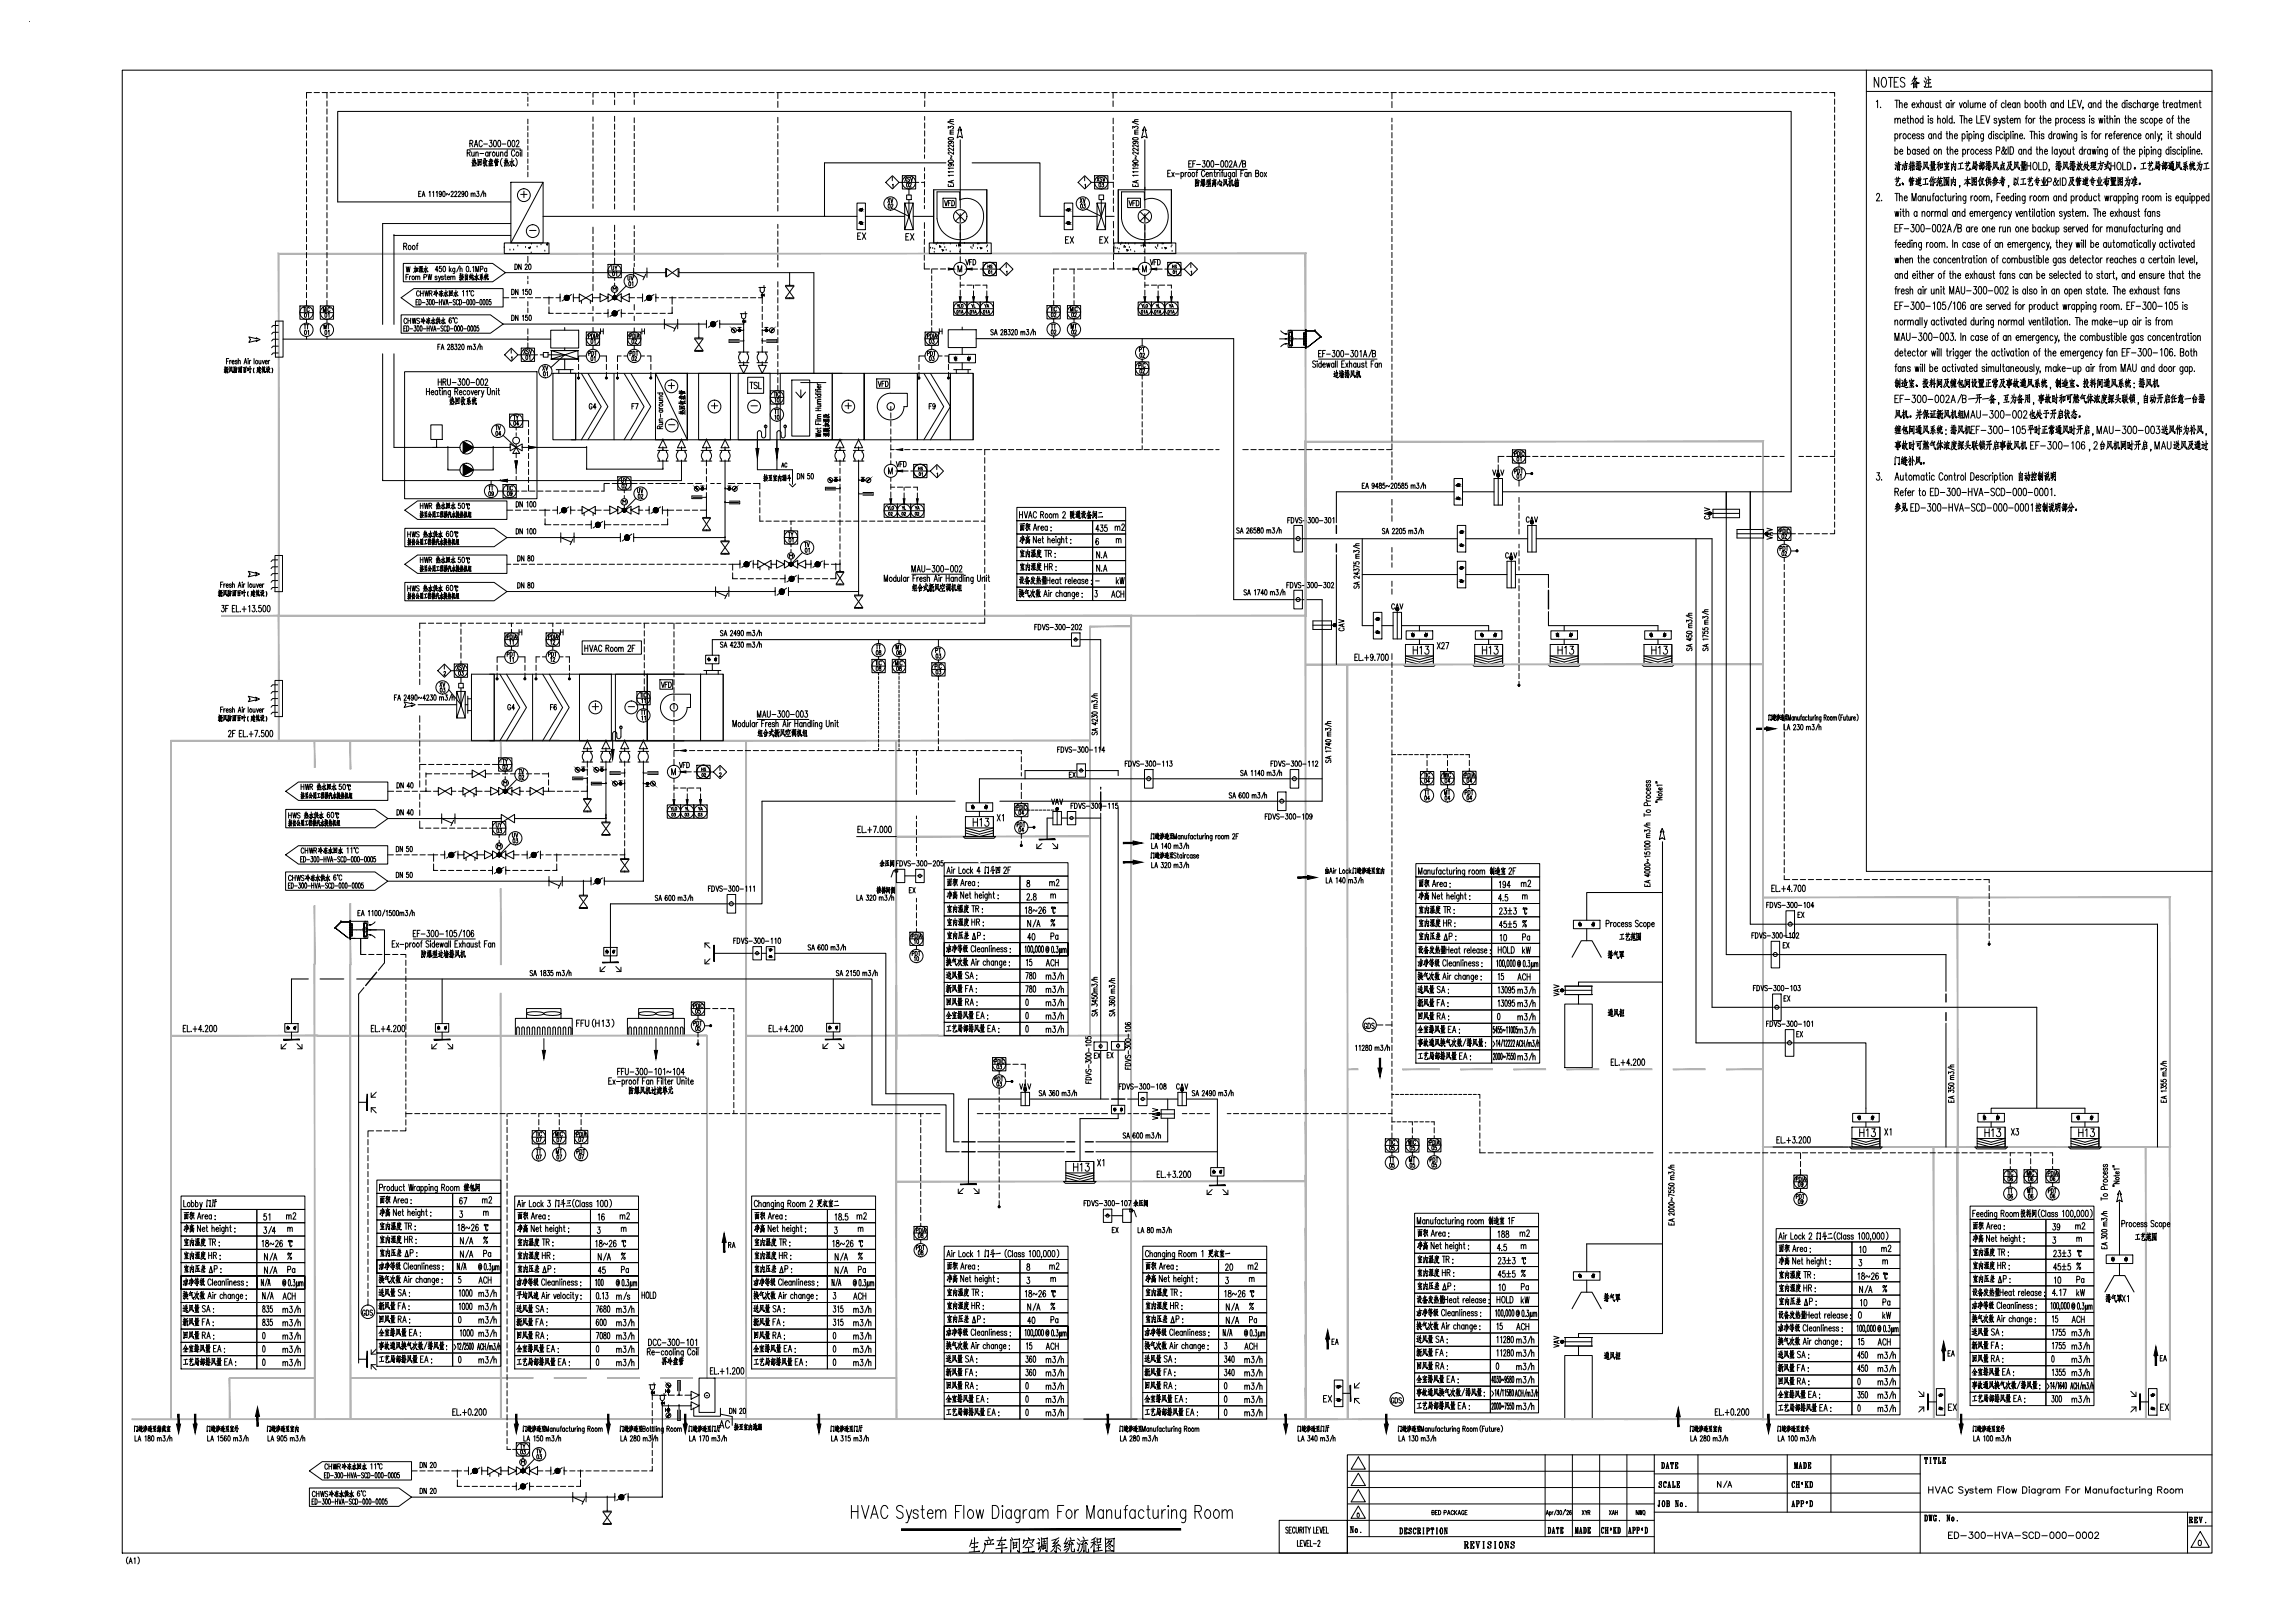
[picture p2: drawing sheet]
<svg xmlns="http://www.w3.org/2000/svg" width="841mm" height="594mm" viewBox="0 0 841 594" stroke-linecap="round" stroke-linejoin="round" font-family="sans-serif">
<!-- layer: ACS_COM -->
<path d="M330.4 559.9v.5l102.3-.5zM330.4 560.4l102.3-.5v.5z" fill="#000" stroke="#000" stroke-width=".37"/>
<g fill="none" stroke="#000" stroke-width=".37">
<path d="M312 551.4v4.7M312 553.6h2.4M314.4 551.4v4.7M315.7 551.4l1.4 4.7 1.3-4.7M319.1 556.1l1.3-4.7 1.4 4.7M319.6 554.6h1.7M325.3 552.5a1.19 1.19 0 0 0-1.1-1.2 1.19 1.19 0 0 0-1.2 1.2 3.1 3.1 0 0 0 .8 3.6 1.32 1.32 0 0 0 1.5-1.1M330.9 552.1a1.19 1.19 0 0 0-1.5-.7 1.19 1.19 0 0 0-.7 1.6l1.6 .9a1.23 1.23 0 0 1 .5 1.8 1.23 1.23 0 0 1-1.9 .2l-.3-.4M332.1 553l1 3.1 1-3.1M333.1 556.1l-.5 1.4-.7 .2M336.5 553.6a.97 .97 0 0 0-1-.7 .97 .97 0 0 0-.9 .7 1.94 1.94 0 0 0 1.7 1.2l.2 .7a.97 .97 0 0 1-1 .7 .97 .97 0 0 1-.9-.7M337.5 553h1.2"/>
<path d="M338 551.4v3.8l.2 .7 .7 .2M339.9 554.3h2v-.4a.93 .93 0 0 0-.6-.8 .93 .93 0 0 0-.9 .1 1.71 1.71 0 0 0 .8 2.9l.7-.6M342.9 553.9l.8-.9 .9 .2 .1 2.9M342.9 553v3.1M344.7 553.9l.9-.9 .8 .2 .2 2.9M350.2 553.6h1.3M352.4 551.4h-2.2v4.7M353.2 551.4v4.7M355.1 553.2l.3-.2a1.6 1.6 0 0 1 1.4 1.5 1.6 1.6 0 0 1-1.4 1.6 1.92 1.92 0 0 1-.3-2.9zM357.7 553l.7 3.1 .7-3.1 .7 3.1 .6-3.1M363.7 551.4h1.1a2.89 2.89 0 0 1 0 4.7h-1.1zM367.4 551.4v.5z"/>
<path d="M367.4 553v3.1M370.6 553.6l-.7-.6a1.6 1.6 0 0 0-1.3 1.5 1.6 1.6 0 0 0 1.3 1.6l.7-.6M370.6 553v3.1M373.8 553l-.2 4.2-.5 .5-.8-.2M373.8 553.6l-.7-.6a1.61 1.61 0 0 0-1.3 1.5 1.61 1.61 0 0 0 1.3 1.6l.7-.6M375 553v3.1M376.3 553a1.28 1.28 0 0 0-1.3 1.3M379.2 553.6l-.7-.6a1.6 1.6 0 0 0-1.4 1.5 1.6 1.6 0 0 0 1.4 1.6l.7-.6M379.2 553v3.1M380.4 553.9l.8-.9 .9 .2 .1 2.9M380.4 553v3.1M382.2 553.9l.8-.9 .9 .2 .2 2.9"/>
<path d="M387.6 553.6h1.4M389.8 551.4h-2.2v4.7M391.2 553.2l.3-.2a1.6 1.6 0 0 1 1.4 1.5 1.6 1.6 0 0 1-1.4 1.6 1.92 1.92 0 0 1-.3-2.9zM393.9 553v3.1M395.2 553a1.28 1.28 0 0 0-1.3 1.3M398.3 556.1v-4.7l1.3 4.7 1.4-4.7v4.7M404.3 553.6l-.6-.6a1.6 1.6 0 0 0-1.4 1.5 1.6 1.6 0 0 0 1.4 1.6l.6-.6M404.3 553v3.1M405.5 553.9l.9-.9 .8 .2 .2 2.9M405.5 553v3.1M408.7 553l.2 2.9 .9 .2 .8-.9M410.6 553v3.1"/>
<path d="M411.9 553h1.2M413.3 551.4l-.7 .2-.2 .7v3.8M416 553.6l-.7-.6a1.6 1.6 0 0 0-1.4 1.5 1.6 1.6 0 0 0 1.4 1.6l.7-.6M416 553v3.1M419.2 553.6l-.7-.6a1.6 1.6 0 0 0-1.4 1.5 1.6 1.6 0 0 0 1.4 1.6l.7-.6M420.2 553h1.2M420.7 551.4v3.8l.2 .7 .6 .2M422.5 553l.2 2.9 .9 .2 .8-.9M424.4 553v3.1M425.8 553v3.1M427.1 553a1.28 1.28 0 0 0-1.3 1.3M428.1 551.4v.5z"/>
<path d="M428.1 553v3.1M429.3 553.9l.9-.9 .8 .2 .2 2.9M429.3 553v3.1M434.5 553l-.1 4.2-.6 .5-.8-.2M434.5 553.6l-.7-.6a1.6 1.6 0 0 0-1.3 1.5 1.6 1.6 0 0 0 1.3 1.6l.7-.6M437.9 553.6h1.5a1.16 1.16 0 0 0 .9-1.1 1.16 1.16 0 0 0-.9-1.1h-1.5v4.7M439.1 553.6l1.2 2.5M442 553.2l.3-.2a1.6 1.6 0 0 1 1.4 1.5 1.6 1.6 0 0 1-1.4 1.6 1.92 1.92 0 0 1-.3-2.9zM445.2 553.2l.3-.2a1.61 1.61 0 0 1 1.4 1.5 1.61 1.61 0 0 1-1.4 1.6 1.92 1.92 0 0 1-.3-2.9zM447.9 553.9l.8-.9 .9 .2 .1 2.9M447.9 553v3.1M449.7 553.9l.9-.9 .8 .2 .2 2.9"/>
<path d="M356.1 564l-.7 2.4M357.1 563.2l-.1 5.2M357.8 566.5h.4l-2.2 .3M358.2 565.1l.3-.1-2.7 .4M358.6 568.2h.4l-3.9 .3M361.7 564.5l.3 .9M362.1 562.9l.5 .9M363.1 564.3l-.3 1.2M363.7 564h.3l-3 .3M363.9 565.5h.3l-3.2 .3-.1-.6a3.8 3.8 0 0 1-1 3.6M367.1 562.9l-1.4 3.1 2.5-.3h-.5M367.1 564.8v3.9v-.8"/>
<path d="M368.1 564.1h.6l-3.3 .2M368.5 566.9l.6-.1-4.2 .5M370.3 563.9l.3 .3-.2 4.3v-.7M370.7 563.2l.4 .9M371.2 564.7l.2 2.7v-.5l1.2-.1v-2l.1 .2-1.3 .2M371.5 563.8l2.2-.1-.2 4.9-.7-.7 .7 .6M372 565.9l-.6 .1M375.3 563.8l-.3 1.6 .2-1 3.8-.5-.2-.1-.6 1.2M376.6 564.5l-.5 1.1-1.2 1.2M376.8 563.2l.4 .6-.2-.3M376.8 566.8l.1 1.7M377.3 564.9l1.3 1.4"/>
<path d="M378.2 566.6l-2.6 .3M378.2 568.4h.9l-4.3 .2M380 565.3l.9-.2-.4 2.5 .8-1.2M380.4 563.5l.5 .7M381.6 563.2v3.3l-.7 2M381.7 563.7l2.2-.3-.2 5-.6-.6 .5 .5M382.1 566l.1 1.5v-.4l.9-.1v-1.1l.1 .2-1 .2M382.5 563.7l.2 1.7M383.2 564.5l-1.1 .2M383.4 565.4l-1.4 .2M386.5 566.8l-1.4 1.6M387 563.8l-1.2 1.6 1.5-.4"/>
<path d="M387 566.3l.1 2.3-.6-.6 .6 .5M387.6 565.5l1 1M387.6 566.9l.9 .7 .2 .5M387.9 564.2l-1 1.2-1.2 1.1 2.4-.5M388 563.2l-2.6 1M391 563.3l-1.1 2.1 1.1-.2 .2-.4-1.1 1.9 1.2-.4M391.4 567.1l-1.5 .7M392 565.9v.1a3.4 3.4 0 0 1-1.4 2.6M392.1 563.1l.3 .8M392.3 564.4l-.9 1.4 1.8-.4-.5-.5 .6 .9M392.6 565.8l.1 2.4 1.1 .1-.1-1v1M393 564.3l.7-.1-2.3 .2"/>
<path d="M394.7 565l.5 .7M394.9 563.5l.6 .8M395.8 565.2l-.7 2.9-.4-.4M396.6 566.1a3.1 3.1 0 0 1-1.3 2.7M396.9 562.9l.4 .9M397.2 565.9v2.6v-.6M397.3 564.4l-1 1.3 1.9-.4-.4-.5 .7 .9M397.9 565.9l.1 2.6h1l-.1-1.1M398.7 564.1l-2.7 .4M400.9 565l-1.2 1.9M401 563.6l-.1 5v-.9M401 565.3l.5 .5"/>
<path d="M401.5 563.2l-1.5 .9M401.7 564.6l-1.9 .5M402 563.3l.1 1.9M402.1 563.8l1.3-.4v1.4l-1.3 .2M402.6 565.9l-.1 2.1M403.3 567.9h.6l-2.6 .3M403.4 566.7l-1.5 .3M403.5 565.7l-1.7 .3M405.1 563.2l.1 5.3-.1-.5h2.8h-.6M405.1 563.8l3.3-.3-.1-.1-.2 5-.2-.4M406.2 565l1.3 1.3h.4l-.6-.3M406.2 567l.8 .5"/>
<path d="M406.2 564.5l1.3-.1-2.1 2.1M406.4 566.2l.6 .6M406.5 563.8l-1 1.7"/>
</g>
<!-- layer: 0 -->
<g fill="none" stroke="#000" stroke-width=".37">
<path d="M171.2 56l1-.1v-.9l-1-.1v2.3M171.8 56l.5 1.2M172.2 52.5l.9-.1 .1-.8-1-.2v2.4M172.2 54.6h18.5M172.7 52.5l.6 1.3M172.9 55.7v1.4l.4 .1 .5-.4M173.4 58.1v2l-.2-.2M173.6 58.8l-.6 .1M173.6 59.2l-.7 .3M173.7 58.9l.6-.2-.1 .9 .4 .5-.1-.5M173.7 59.3l.3 .3M173.8 55.7v1.5"/>
<path d="M173.8 53.8l.7-2.4 .6 2.4M173.9 58l-.4 2.2M174 53h.9M174.4 56.1l.4-.4 .3 .1 .1 1.4M174.4 55.7v1.5M175.1 58.3l.1 2.4-.1-.3 1.1-.1h-.2M175.1 58.5l1.4-.1-.2 2.1-.1-.2M175.4 58.9l.1 1 .5-.3v-.6l-.5 .1M175.9 56.2h1.4M176.7 51.9a.61 .61 0 0 0-.8-.5 .61 .61 0 0 0-.3 .9v.6a.61 .61 0 0 0 .3 .8 .61 .61 0 0 0 .8-.5M177.1 58.7v1.3l.3-.4M177.2 52.7h1.4"/>
<path d="M177.4 58v2.9v-.4M177.8 59.3l.5 1.4h.3l-.4-.2M177.9 58l-.3 1.7M178.2 59l-.6 1.9M178.3 58.9l.2-.1-.7 .2M178.9 56l-.2-.2a.67 .67 0 0 0-.8 .7 .67 .67 0 0 0 .8 .6l.2-.2M178.9 55.7v1.5M179.4 59.9v.8M179.4 51.4h.9l-.5 .9a.69 .69 0 0 1 .5 .9 .69 .69 0 0 1-1 .4v-.3M179.4 59.9l1-.1-.2 .9M179.4 55.7v1.5M179.5 58.4l-.4 1.7"/>
<path d="M179.5 58.6l.7-.2v1.2l-.2-.2M179.7 59.3l.2 .2M179.8 58.7l.1 .2M179.8 58.1v.4M180 60l-.1 .7M180 55.7l-.4 .1-.2 .5M180.5 59l-1.5 .2M180.7 55.8a.67 .67 0 0 1 .8 .7 .67 .67 0 0 1-.8 .6l-.3-.5zM181.1 51.5l.4-.1 .3 .5v1.4l-.3 .5-.6-.5zM181.3 59.1l-.1 .5M181.3 59.3l1.3-.2-.1 .4M181.5 58.6l.1 .4"/>
<path d="M181.6 58.1l-.4 1M181.6 59.4v1.4v-.3M181.6 59.6l.7-.1-.1 .4h-.6M181.8 58.9l.1 .3M181.9 55.7l.1 1.4 .4 .1 .4-.4M181.9 58.5l-.4 .1M182.2 58.1l-.3 .8M182.2 58.6l.1 .4M182.6 51.5l.4-.1 .4 .5v1.4l-.4 .5-.5-.5zM182.6 58.5l-.6 .1M182.8 55.7v1.5M183.4 56.1l.4-.4 .4 .1 .1 1.4"/>
<path d="M183.4 55.7v1.5M184 52.7h1.4M184 58a2 2 0 0 0 0 3M185.2 58.1v2l-.2-.2M185.4 58.8l-.6 .1M185.4 59.2l-.7 .3M185.5 58.9l.6-.2-.1 .8 .4 .6-.1-.5M185.5 59.3l.3 .3M185.7 58l-.4 2.2M185.9 56l-.2-.2a.75 .75 0 0 0-.9 .5 .75 .75 0 0 0 .5 .9l.6-.3M185.9 54.9v2.3M186.2 51.5l.3-.1a1.41 1.41 0 0 1 0 2.4l-.5-1.1z"/>
<path d="M186.7 59.3l.7-.2-.8 1.6M187.6 58v2.9l-.3-.4 .3 .3M187.6 59l.6 1.5h.4l-.5-.3M187.8 51.5l.3-.1a1.41 1.41 0 0 1 0 2.4l-.5-1.1zM188.3 58.8l-.5 .7M188.6 55.5a.63 .63 0 0 0-.8-.6 .63 .63 0 0 0-.4 .9v.5a.63 .63 0 0 0 .4 .9 .63 .63 0 0 0 .8-.5M188.9 58a2 2 0 0 1 0 3M189.2 51.9l.3-.5h.4l.3 .7-1 1.7h1.1M189.3 55.8a.67 .67 0 0 1 .8 .7 .67 .67 0 0 1-.8 .6l-.2-.5zM190.7 54.9v.2zM190.7 55.7v1.5M191.2 54.9v2.3"/>
<path d="M435.6 60h.7M436.6 58.9h-1v2.3h1M437.1 60h.6M438.1 58.9h-1v2.3M440.7 58.9h.9l-.5 .9a.66 .66 0 0 1 .6 1 .66 .66 0 0 1-1.1 0M442.4 59l.4-.1a1.48 1.48 0 0 1-.2 2.3l-.5-1zM444 59h.6l.1 .3v1.5l-.4 .4-.5-.4zM447.6 59l.4-.1a1.48 1.48 0 0 1-.2 2.3l-.4-.4zM449.1 59l.5-.1a1.48 1.48 0 0 1-.2 2.3l-.3-.1-.2-.9zM450.6 59.4l.3-.5 .4 .1 .2 .3-.2 .8-.8 1.1h1.1M455.1 58.6l-1.1 2.7M455.4 60l.9-.1v-.9l-.9-.1v2.3l.9-.1 .2-.6-.4-.5"/>
<path d="M173.2 60.3l-.2 .6M173.5 60.3v.5M173.8 60.4l.1 .4M174.2 60.3l.2 .6M179.7 60.1v.6M180.4 60.7h.3h-1.7M181.6 60.3l.7-.2v.5l-.7 .1M185 60.3l-.2 .6M185.3 60.3v.5M185.6 60.4l.1 .4M186 60.3l.2 .6M315.3 77.1l-.3 .2"/>
<path d="M316.1 76.2l-.2 .3M332.2 71.4h1.7v1.7h-1.7zM333.1 73.1v1.3M342.2 69.5h19.4v19.5h-19.4zM343.4 70.3h8.3v2.9a6.3 6.3 0 0 1 6.8 1.1 6.3 6.3 0 0 1 1.8 6.7 8.6 8.6 0 0 1-8.8 6.8 8.6 8.6 0 0 1-8.1-7.7zM345.6 72.6h4.7v3.4h-4.7zM346.1 73.4l.6 2 .5-2M347.5 74.4h.6M348.4 73.4h-.9v2M348.8 73.4a.97 .97 0 0 1 1 1 .97 .97 0 0 1-1 1zM350.2 77.5l1.7 1.7 1.7-1.7M391.3 77.1l-.3 .2"/>
<path d="M392.1 76.2l-.2 .3M402.7 71.4h1.7v1.7h-1.7zM403.6 73.1v1.3M409.8 69.5h19.5v19.5h-19.5zM411 70.3h8.4v2.9a6.3 6.3 0 0 1 6.8 1.1 6.3 6.3 0 0 1 1.7 6.7 8.6 8.6 0 0 1-8.8 6.8 8.6 8.6 0 0 1-8.1-7.7zM413.2 72.6h4.7v3.4h-4.7zM413.7 73.4l.6 2 .6-2M415.1 74.4h.6M416.1 73.4h-1v2M416.4 73.4a.97 .97 0 0 1 1 1 .97 .97 0 0 1-1 1zM417.8 77.5l1.7 1.7 1.8-1.7M427.9 63.5h.7"/>
<path d="M428.9 62.4h-1v2.3h1M429.4 63.2l.9 1.5M430.3 63.2l-.9 1.5M430.8 63.7h1.4M432.8 63.5l.2-.3a.69 .69 0 0 1 .8 .7 .69 .69 0 0 1-.8 .7l-.2-.2M432.8 63.2v2.3M434.3 63.2v1.5M434.9 63.2h-.4l-.2 .6M435.5 63.2a.69 .69 0 0 1 .9 .7 .69 .69 0 0 1-.9 .7l-.2-.5zM435.6 62.1h21.4M437.1 63.2a.68 .68 0 0 1 .7 .7 .68 .68 0 0 1-.7 .7l-.3-.5zM438 65.7l.1 2.6v-.5"/>
<path d="M438.1 66l.4-.1-.1 1.3-.2-.1 .2 .1M438.3 63.2h.6M438.5 60.2h1.4M438.8 67l.5-.2-.3 1.4-.2-.4 .3 .3M438.9 65.6l.1 .5M438.9 62.4l-.4 .4v1.9M438.9 66.4l-.6 1.9M439.3 66.3h.3l-1.1 .1M440 66.4l.2 .5M440.3 67.1l.2 .3M440.3 65.6v1.4l-.4 1.2M440.6 66.3l-.3 .5"/>
<path d="M440.7 67.6l.1 .1M440.7 65.7l.1 .8M440.8 65.8l.6-.1v.6l-.6 .1M440.8 67.2l-.5 .7M440.9 66.4v.7M440.9 67.9l-.4 .2M441 67.2v1M441.2 67.1l.6 .6-.3-.1M441.2 66l-.4 .1M441.3 66.4l-.2 .7M441.3 67.5l-.3 .3 .4 .3M441.5 62.9a.63 .63 0 0 0-.8-.5 .63 .63 0 0 0-.4 .8v.6a.63 .63 0 0 0 .4 .9 .63 .63 0 0 0 .8-.6"/>
<path d="M441.5 66.6l-.9 .2M441.6 67l-1 .2M441.9 63.8h1l-.2-.6a.69 .69 0 0 0-.8 .7 .69 .69 0 0 0 .8 .7l.2-.2M442.4 66v1.1l-.4 .5M442.8 65.9v1.4M442.9 67.1v1.1M443.1 65.9l-.9 .1M443.1 66.5l-1 .2M443.2 65.9v1M443.4 63.6l.4-.4h.3l.1 1.5M443.4 63.2v1.5M443.4 65.5l.1 1.9-.3-.3 .3 .3"/>
<path d="M443.5 67.6l-1.1 .1M443.7 68.1l-1.6 .2M444.3 67.1l.1 1.2v-.5M444.3 67.3l1.3-.3-.2 1.4-.2-.4 .2 .3M444.7 66.3l.5 .3M444.8 65.5l.2 .4M444.9 63.2h.5M444.9 66.9l-.3 .8 .6-.1-.1-.2 .2 .4M445.1 62.4v2.2l.4 .1M445.2 66.2l-.6 .6M445.3 60.2h1.4M445.4 66.2l-.1 .7h-.7l-.1-.6"/>
<path d="M445.5 66l.2-.1-1.5 .2M446 63.2v1.5M446.3 66.5l-.1 1.2M446.6 63.2h-.4l-.2 .6M446.6 66.6l.4 1.3 .6 .2-.2-.9 .1 .9M446.8 65.8l.3 .8v-.3M447.1 62.4v.2zM447.1 63.2v1.5M447.4 66.3l.4 .7-.1-.2M447.6 63.2h.6M448.2 62.4l-.3 .1v2.2M448.5 65.7v1.6l-.3 .9"/>
<path d="M448.5 63.2l.1 1.4 .4 .1 .4-.4M448.6 65.9l.9-.1v1.4l.4 1v-.7v.6M448.7 66.3l.6 1.3M449.2 66.2l-.6 1.6M449.4 63.2v1.5M450.7 65.6v2.6v-.3M450.7 66.7l.2 .4M450.7 66.6l-.5 1M451 63.2l-.1 2.1-.6 .1M451 63.5l-.2-.3a.68 .68 0 0 0-.8 .7 .68 .68 0 0 0 .8 .7l.2-.2M451 66.4l-.7 .1M451.2 65.9v1.5l-.4 .9"/>
<path d="M451.2 66.1l.4-.1-.1 1.9 .5 .2-.1-.5v.5M452 61.2l.7-2.3 .6 2.3M452.3 60.5h.8M452.5 63.5l-.2-.3a.69 .69 0 0 0-.8 .7 .69 .69 0 0 0 .8 .7l.2-.2M452.5 63.2v1.5M452.8 67.1l-.6 .9M452.8 67.3l.3 .3M452.8 66.6v1.8v-.4M452.9 66.1l.1 .4M452.9 65.5l-.5 1.2M453 62.4v2.3M453.1 67l-.8 .1"/>
<path d="M453.2 66.8l.1 1.6 .5-.2 .1-1.4-.7 .1M453.2 66l-.5 .1M453.5 65.5l-.3 1M453.5 66.1l.2 .4M453.7 67.2l-.4 .2M453.7 67.6l-.4 .1M454 66l-.6 .1M454.7 63.5h.6M455.7 62.4h-1v2.3M457 63.5l-.1-.3a.69 .69 0 0 0-.8 .7 .69 .69 0 0 0 .8 .7l.1-.2M457 63.2v1.5M457.6 63.6l.4-.4h.4l.1 1.5"/>
<path d="M457.6 63.2v1.5M460.1 63.5l1-.1 .1-.8-1.1-.2v2.3l1.1-.2v-.6l-.3-.4M462 63.2a.68 .68 0 0 1 .8 .7 .68 .68 0 0 1-.8 .7l-.2-.5zM463.3 63.2l.9 1.5M464.2 63.2l-.9 1.5M147.9 90.2l1.1-.2-.1-.8-1-.1v2.3M148.5 90.2l.6 1.2M149.8 90a.69 .69 0 0 1 .8 .7 .69 .69 0 0 1-.8 .7l-.2-.6zM151.3 90a.69 .69 0 0 1 .8 .7 .69 .69 0 0 1-.8 .7l-.2-.6zM152.6 89.9h.5M153.2 89.1l-.4 .4v1.9M184.8 89h16.4v3.9h-16.4z"/>
<path d="M184.8 90.8h.1M186.9 91.6h.1M188.2 91.6h.1M189.8 90.1h.1M192.6 90.6h.1M193.6 90.8l.7-.3-.2 .6zM194.4 90.8h.1M194.7 92.7h.1M194.8 89.4h.1M196.8 90.5h.1M198.3 89.7h.1M199.7 92h.1"/>
<path d="M200.5 90h.1M200.6 89l.2 .6-.6-.1zM232.2 99.9h.1M232.2 99.9h4.9M232.2 98.1v3.5M232.2 99.9l3.9 1.6M237.1 99.9h.1M237.1 98.1v3.5M243.9 99.9h.1M243.9 98.3v3.1M244.2 98.3v3.1l4.3-3.1v3.1zM248.8 99.9h.1"/>
<path d="M248.8 98.3v3.1M314.3 86.4h.7M315 81.1l.3 .3M315.4 85.3h-1.1v2.4h1.1M315.9 82l.2 .2M316 85.3l1.3 2.4M317.3 85.3l-1.3 2.4M331.9 86.7h.8M333.1 85.6h-1.2v2.3h1.2M333.6 85.6l1.3 2.3M334.9 85.6l-1.3 2.3M340.5 89h22.7v3.9h-22.7z"/>
<path d="M341 90.9h.1M341.8 91h.1M342.4 92.4h.1M342.5 91.3h.1M343.1 89.6h.1M343.5 89.1h.1M344.4 89.9l.4 .6h-.5zM344.9 89.2h.1M345.2 91.4l.7 .2-.5 .3zM345.9 89.4h.1M346.2 90.7h.1M346.7 91.7h.1"/>
<path d="M348.2 92.2h.1M348.2 89.4h.1M350.2 81l1.7-1.8 1.7 1.8M350.5 90.1h.1M351.3 89.3l.5 .6h-.5zM351.4 90.5h.1M351.6 89.1h.1M351.7 92.3h.1M352.1 90.2h.1M353.5 89.2h.1M355.8 90.7h.1M356.2 91.1h.1"/>
<path d="M356.6 90.3h.1M356.7 89.8h.1M358.2 91h.1M358.3 89l-.1 .3 .6-.1-.2-.2M359.2 90.6l.7 .2-.5 .4zM361.6 90.5h.1M361.8 90h.1M361.9 92.1h.1M390.5 87.8h.7M391 81.1l.3 .3M391.6 86.7h-1.1v2.4h1.1M391.9 82l.2 .2"/>
<path d="M392.2 86.7l1.2 2.4M393.4 86.7l-1.2 2.4M403 87.8h.7M404.2 86.7h-1.2v2.4h1.2M404.8 86.7l1.2 2.4M406 86.7l-1.2 2.4M408.2 89h22.7v3.9h-22.7zM408.7 90.9h.1M409.4 91h.1M410 92.4h.1M410.1 91.3h.1M410.7 89.6h.1"/>
<path d="M411.1 89.1h.1M412 89.9l.5 .6h-.6zM412.5 89.2h.1M412.8 91.4l.7 .2-.5 .3zM413.6 89.4h.1M413.9 90.7h.1M414.3 91.7h.1M415.8 92.2h.1M415.9 89.4h.1M417.8 81l1.7-1.8 1.8 1.8M418.2 90.1h.1M419 89.3l.5 .6h-.6z"/>
<path d="M419 90.5h.1M419.2 89.1h.1M419.3 92.3h.1M419.7 90.2h.1M421.1 89.2h.1M423.4 90.7h.1M423.9 91.1h.1M424.2 90.3h.1M424.3 89.8h.1M425.8 91h.1M425.9 89l-.1 .3 .6-.1-.2-.2M426.8 90.6l.7 .2-.5 .4z"/>
<path d="M429.2 90.5h.1M429.4 90h.1M429.5 92.1h.1M205.2 109.1h.1M205.2 107.7v2.8M209.4 107.9l-3.4 2.3M210.1 109.1h.1M210.1 107.7v2.8M212.3 109.1h.1M212.3 107.7l4.8 2.8v-2.8l-4.8 2.8zM213.1 110v1.1M216.3 110v1.1"/>
<path d="M217.1 109.1h.1M219.9 107.6l2.9 1.5-2.9 1.4zM219.9 109.1h.1M222.8 114.8h.1M222.8 109.1h.1M222.8 113.3v2.9M227 113.6l-3.5 2.3M227.7 114.8h.1M227.7 109.1l2.9-1.5v2.9zM227.7 109.1h.1M227.7 113.3v2.9M230.6 109.1h.1"/>
<path d="M235.5 109.1h.1M235.5 107.7v2.8M236.7 100.4l-1.1 2.1M239.7 107.9l-3.6 2.3M240.3 109.1h.1M240.3 107.7v2.8M243.5 118.7h.1M243.5 118.7h4.8M243.5 117v3.4M243.5 118.7l3.9 1.7M247.9 119.3l-1 2M248.3 118.7h.1"/>
<path d="M248.3 117v3.4M258.9 118.7h.1M258.9 117.3v2.8M263.1 117.5l-3.5 2.4M263.8 118.7h.1M263.8 117.3v2.8M270.4 119.9h1.2M271 119.9v1.3M271.3 114.9h2.4M271.8 114.9v1.2a.74 .74 0 0 0 .7 .7 .74 .74 0 0 0 .7-.7M272.3 117.7h1M272.5 118.7h.1"/>
<path d="M272.5 116.8v1.9M273.1 114.2v.7M273.3 114.9v1.2M273.3 117.3v.9M278.1 105.3h2.5M278.6 105.3v1.1a.74 .74 0 0 0 .7 .8 .74 .74 0 0 0 .7-.8l.1-1.1M279.2 108.1h.9M279.3 109.1h.1M279.3 107.2v1.9M280 104.5v.8M280.1 107.7v.8M280.3 119.9h1.1"/>
<path d="M280.9 119.9v1.3M287.8 104.8h3.1l-3.1 4.3h3.1zM287.8 109.4h3.1M287.8 104.5h3.1M289.4 109.4h.1M289.4 104.5h.1M160.6 138.8v2.3M160.6 139.9h1.1M161.7 138.8v2.3M162.3 139.9l1-.1 .1-.8-1.1-.2v2.3M162.9 139.9l.5 1.2M164 138.8v1.7l.5 .6 .5-.3 .1-2"/>
<path d="M167.9 138.8h.9l-.5 .9a.69 .69 0 0 1 .6 .9 .69 .69 0 0 1-1 .3l-.1-.2M169.6 138.9l.2-.1a1.41 1.41 0 0 1 0 2.3l-.5-1zM171.2 138.9l.2-.1a1.41 1.41 0 0 1 0 2.3l-.5-1zM174.8 138.9l.2-.1a1.41 1.41 0 0 1 0 2.3l-.4-.4zM176.3 138.9l.3-.1a1.41 1.41 0 0 1 0 2.3l-.5-1zM177.8 139.3l.1-.4 .5-.1 .3 .6-1 1.7h1.1M199.1 129.1h1.7v1.7h-1.7zM200.8 130h1.3M201.8 120.9h10.3v6.6h-10.3zM254.6 124.1h3l-3 4.3h3zM254.6 128.7h3M254.6 123.8h3"/>
<path d="M256.1 128.7h.1M256.1 123.8h.1M267.6 124.9h4.9M269.9 121h2.6M270.6 128.9h3.9M270.6 132.8h3.9M270.9 124.4h-3.7v1h3.7M271 133.8h3l-1.5 2.9zM271.2 129.4a2.28 2.28 0 0 0 0 3v.4M271.2 128.9v.5M272.5 121h.1M272.5 124.9h.1"/>
<path d="M272.5 132.8h.1M272.5 128.9h.1M272.5 133.8h.1M272.5 136.7h.1M273.8 129.4a2.28 2.28 0 0 1 0 3M273.8 128.9v.5M273.8 132.4v.4M277.4 128.9h3.9M277.4 132.8h3.9M277.9 133.8h2.9l-1.5 2.9zM278 128.9v.5M278 129.4a2.28 2.28 0 0 0 0 3v.4"/>
<path d="M279.3 121h.1M279.3 124.9h.1M279.3 132.8h.1M279.3 128.9h.1M279.3 133.8h.1M279.3 136.7h.1M279.3 121h2.7M279.3 124.9h5M280.6 129.4a2.28 2.28 0 0 1 0 3v.4M280.6 128.9v.5M280.9 124.4h3.8v1h-3.8M347.5 120.8h10.2v6.5h-10.2z"/>
<path d="M349.6 130.8l.3 .3M350.4 131.6l.3 .3M354.8 131.6l-.3 .3M355.6 130.8l-.3 .3M482.1 132.5a.57 .57 0 0 0-.9-.3 .57 .57 0 0 0 .1 1l.5 .2a.59 .59 0 0 1 .2 1 .59 .59 0 0 1-1-.2M482.7 132.2v.2zM482.7 133v1.5M483.2 131.5h21.4M483.2 129.5h.6M484.2 133.3l-.2-.2a.74 .74 0 0 0-.9 .5 .74 .74 0 0 0 .5 .9l.6-.3M484.2 132.2v2.3M484.2 128.4h-1v2.3h1"/>
<path d="M484.7 129.5h.6M484.7 133.6h1l-.2-.5a.69 .69 0 0 0-.8 .7 .69 .69 0 0 0 .8 .7l.2-.3M485.7 128.4h-1v2.3M486.1 133l.4 1.5 .3-1.5 .3 1.5 .3-1.5M486.1 129.7h1.4M488.3 128.4h.9l-.5 .8a.69 .69 0 0 1 .5 1 .69 .69 0 0 1-1 .3v-.2M488.7 137l.6-.1-.3 1M488.7 137.9l1.4 .5 .3-.2-.4 .1M488.8 133.3l-.1-.2a.69 .69 0 0 0-.8 .7 .69 .69 0 0 0 .8 .7l.1-.3M488.8 133v1.5M489 136.1l.2 .3M489.4 136.7l.8-.3-.3 1.4-.2-.3 .2 .3"/>
<path d="M489.4 132.2v2.3M489.8 135.6l-.5 2.3M490 128.5l.4-.1 .3 .4v1.5l-.3 .4-.6-.4zM490 132.2v2.3M491 135.8l.1 1.9M491.3 136.7l-.6 .2M491.3 137.5l-.6 .4M491.4 137.2l.1 1.2h.7l.1-1.2-.9 .2M491.5 136.5v.3M491.5 128.5l.3-.1a1.47 1.47 0 0 1 0 2.3l-.5-1zM491.7 137.5v.5l.3-.1v-.4l-.3 .1M491.7 133.3h.6"/>
<path d="M491.8 135.6v1.3M492.1 136.2l.2-.1-.9 .3M492.1 136.4l-.1 .5M492.2 136.9l.3-.1-1.3 .2M492.7 132.2h-1v2.3h1M492.9 129.7h1.4M493.2 135.6v2.6l-.3-.2 .3 .2M493.2 133l.8 1.5M493.4 136.3l-.6 .1M493.4 136.7l-.6 .6M493.6 135.7l.1 2.6v-.4M493.6 136.9l-.2 .1"/>
<path d="M493.7 137.4l-.3 .1M493.7 136.4l-.3 .2M494 135.6v2.8v-.4M494 133l-.8 1.5M494.3 137.3l-.3 .1M494.4 136.2l-.4 .2M494.4 136.7l-.4 .2M494.5 133.4l.4-.4 .4 .1 .1 1.4M494.5 132.2v2.3M495.1 128.4h.8l-.4 .8a.69 .69 0 0 1 .5 1 .69 .69 0 0 1-1 .3l-.1-.2M495.1 135.7l.1 1.4-.4 1.2M495.2 136l1-.2-.1 1.4 .4 1v-.6v.6"/>
<path d="M495.4 136.4l.5 1.2M495.9 136.2l-.7 1.7M496.8 128.5l.3-.1 .4 .4v1.5l-.4 .4-.5-.4zM496.9 133.3l-.1-.2a.69 .69 0 0 0-.8 .7 .69 .69 0 0 0 .8 .7l.1-.3M496.9 133v1.5M497.3 135.6v2.7v-.3M497.3 136.8l.3 .4M497.3 136.7l-.4 1M497.5 133l.1 1.5h.3l.5-.4M497.6 136.4l-.7 .1M497.8 135.9v1.5l-.3 1M497.9 136.1h.4l-.1 1.9 .4 .1v-.4l-.1 .4"/>
<path d="M498.4 133v1.5M498.4 128.8l.4-.4v2.3M499.6 130.7l.7-2.3 .6 2.3M499.8 133.3l-.3-.3-.5 .1v.4l.8 .4v.3l-.3 .3h-.5v-.3M499.9 129.9h.8M500.3 133h.6M500.6 132.2v1.9l.3 .4M502.5 133.3h.6M502.7 128.1l-1.1 2.7M502.9 129.5l1-.1 .1-.8-1.1-.2v2.3l1.1-.2 .1-.6-.4-.4M503.5 132.2h-1v2.3M504.8 133.3l-.1-.2a.69 .69 0 0 0-.8 .7 .69 .69 0 0 0 .8 .7l.1-.3"/>
<path d="M504.8 133v1.5M505.3 133.4l.5-.4 .4 .1v1.4M505.3 133v1.5M156.3 142.2v2.4M156.3 143.4h1.1M157.4 142.2v2.4M158 143.7h.9l-.1-.5a.67 .67 0 0 0-.8 .6 .67 .67 0 0 0 .8 .7l.1-.2M160.4 143.4l-.2-.2a.67 .67 0 0 0-.8 .6 .67 .67 0 0 0 .8 .7l.2-.2M160.4 143v1.6M160.6 141.9h18.7M160.9 143h.6M161.1 142.2v1.9l.5 .5"/>
<path d="M162.1 142.2v.3zM162.1 143v1.6M162.7 143.5l.3-.5 .4 .2 .1 1.4M162.7 143v1.6M165 147.7l-.1 .6M165.1 143l-.1 2.2-.2 .2-.4-.1M165.1 143.4l-.2-.2a.67 .67 0 0 0-.8 .6 .67 .67 0 0 0 .8 .7l.2-.2M165.3 145.5l-.1 2-.2-.3M165.4 147.7l.1 .5M165.5 146.1l-.6 .2M165.5 146.6l-.7 .3M165.6 146.3l.6-.2-.1 .8 .3 .6v-.6"/>
<path d="M165.6 146.7l.3 .3M165.7 140.1h1.4M165.7 147.7l.1 .5M165.8 145.4l-.4 2.2M166.1 147.7l.2 .6M166.7 143.4l1-.2-.1-.8-.9-.2v2.4M167 145.6l.1 2.4v-.2l1-.1h-.2M167 145.9l1.3-.1-.1 2.1-.1-.2M167.2 143.4l.6 1.2M167.4 146.3v1v-.2l.5-.1v-.7l-.5 .2M168.3 143.7h1l-.2-.5a.75 .75 0 0 0-.9 .5 .75 .75 0 0 0 .5 .9l.6-.3M169 146.1v1.3l.3-.4"/>
<path d="M169.3 145.4v2.9v-.4M169.7 146.7l.5 1.4h.2l-.3-.2M169.9 145.4l-.4 1.7M170.1 146.3l-.7 2M170.2 146.3l.2-.1-.7 .1M170.7 143.4l-.2-.2a.67 .67 0 0 0-.8 .6 .67 .67 0 0 0 .8 .7l.2-.2M171.4 143.2a.67 .67 0 0 1 .8 .6 .67 .67 0 0 1-.8 .7l-.2-.6zM171.6 147.3l-.6 .8M171.8 145.8l-.5 .8 .6-.2M171.8 147.1v1.1l-.2-.3 .2 .3M172.1 146.6l.3 .6M172.1 147.4l.4 .6"/>
<path d="M172.2 146l-.9 1.2 1-.3M172.2 145.5l-1 .5M172.5 140.1h1.4M172.6 143l.5 1.6 .5-1.6M173.4 145.6l-.4 1 .5-.3-.4 1 .5-.2M173.6 147.5l-.6 .3M173.8 146.9l-.1 .8-.5 .5M173.9 143.7h1l-.2-.5a.75 .75 0 0 0-.9 .5 .75 .75 0 0 0 .5 .9l.6-.3M173.9 145.5l.1 .3M174 146.1l-.4 .7 .7-.2-.2-.3 .3 .5M174.1 146.8v1.2h.5v-.4v.4M174.3 146.1l.3-.1-1 .1"/>
<path d="M175.3 143v1.6M176 143l-.4 .2-.3 .5M176.4 143l.5 1.6 .4-1.6M176.9 144.6l-.3 .8h-.3M178.6 142.2v1.7l.5 .7 .6-.3v-2.1M180.4 143.5l.4-.5 .4 .2v1.4M180.4 143v1.6M181.9 142.2v.3zM181.9 143v1.6M182.5 143h.5M182.7 142.2v1.9l.4 .5M169.8 161.8l3.7 2.1-3.7 2.1z"/>
<path d="M169.8 170l3.7 2.1-3.7 2.1zM187 163.9h.1M187 162.6v2.5l4.4-2.5v2.5zM189.2 166.1h.1M189.2 163.9l1.2 2.2h-2.5zM189.2 162.6v1.3M191.4 163.9h.1M241 165h3.9M241 168.9h3.9M241.4 165.7a1.8 1.8 0 0 0 0 2.4M241.5 168.1l.1 .8M241.6 165l-.1 .7"/>
<path d="M242.9 168.9h.1M242.9 165h.1M242.9 161.1l1.5 2.9h-3zM242.9 164h.1M242.9 161.1h.1M244.2 165.4l.1 .3a1.79 1.79 0 0 1 0 2.4M244.2 165v.4M244.2 168.4v.5M244.3 168.1l-.1 .3M247.8 165h3.9M247.8 168.9h3.9M248.3 168.1l.1 .3"/>
<path d="M248.4 165.4l-.1 .3a1.79 1.79 0 0 0 0 2.4M248.4 165v.4M248.4 168.4v.5M249.7 168.9h.1M249.7 165h.1M249.7 161.1l1.5 2.9h-2.9zM249.7 164h.1M249.7 161.1h.1M251.1 165v.7a1.79 1.79 0 0 1 0 2.4M251.1 168.1v.8M256.3 179h2.6M256.8 178h1.2"/>
<path d="M256.9 165h3.9M256.9 168.9h3.9M257.4 178v1.2M257.5 168.1l.1 .8M257.6 165l-.1 .7a1.79 1.79 0 0 0 0 2.4M258.9 168.9h.1M258.9 165h.1M258.9 161.1l1.5 2.9h-3zM258.9 164h.1M258.9 161.1h.1M258.9 179.1h.1M258.9 179h.1"/>
<path d="M260.2 165l.1 .7a1.79 1.79 0 0 1 0 2.4M260.3 168.1l-.1 .8M263.8 165h3.8M263.8 168.9h3.8M264.3 168.1l.1 .8M264.4 165l-.1 .7a1.79 1.79 0 0 0 0 2.4M265.7 168.9h.1M265.7 165h.1M265.7 161.1l1.5 2.9h-2.9zM265.7 164h.1M265.7 161.1h.1M265.7 179.1h.1"/>
<path d="M265.7 179h.1M265.7 179h2.7M266.7 178h1.2M267 165l.1 .7a1.79 1.79 0 0 1 0 2.4M267.1 168.1l-.1 .8M267.3 178v1.2M302.9 179h4.9M305.2 175.9h2.6M305.7 174.8h1.2M305.9 165h3.9M305.9 168.9h3.9M306.2 178.5h-3.7v1h3.7"/>
<path d="M306.3 174.8v1.3M306.4 168.1l.1 .8M306.5 165l-.1 .7a1.79 1.79 0 0 0 0 2.4M307.8 168.9h.1M307.8 165h.1M307.8 161.1l1.5 2.9h-3zM307.8 164h.1M307.8 161.1h.1M307.8 175.9h.1M307.8 179h.1M307.8 178.9h.1M309.1 165l.1 .7a1.79 1.79 0 0 1 0 2.4"/>
<path d="M309.2 168.1l-.1 .8M312.7 165h3.9M312.7 168.9h3.9M313.2 168.1l.1 .8M313.3 165l-.1 .7a1.79 1.79 0 0 0 0 2.4M314.6 168.9h.1M314.6 165h.1M314.6 161.1l1.5 2.9h-2.9zM314.6 164h.1M314.6 161.1h.1M314.7 175.9h.1M314.7 175.9h2.6"/>
<path d="M315.6 174.8h1.2M315.9 165.4l.1 .3M315.9 165v.4M315.9 168.4v.5M316 168.1l-.1 .3M316.1 165.7a1.8 1.8 0 0 1 0 2.4M316.2 174.8v1.3M534.1 178l-.2 .2M535 177.1l-.3 .3M547 172.1l.6 2 .5-2M548.4 174.1l.6-2 .5 2M548.6 173.4h.7"/>
<path d="M549 174.6v.7M550 172.1l.5 2 .6-2M204.3 186.9h.1M204.3 185.5v2.8M205.5 196.9h.1M205.5 196.9h4.9M205.5 195.2v3.4M205.5 196.9l3.9 1.6M208.5 185.7l-3.6 2.3M209.1 186.9h.1M209.1 185.5v2.8M209.9 197.4l-1 2.1"/>
<path d="M210.4 196.9h.1M210.4 195.2v3.4M213.3 186.9h.1M213.3 185.5l4.9 2.8v-2.8l-4.9 2.8zM214.1 187.8v1.1M216.7 192.2h.1M216.7 190.8v2.8M217.4 187.8v1.1M218.2 186.9h.1M220.9 191l-3.5 2.4M221.5 192.2h.1M221.5 190.8v2.8"/>
<path d="M223.4 185.4l3 1.5-3 1.4zM223.4 186.9h.1M226.4 186.9h.1M226.4 185.5v2.8l4.8-2.8v2.8zM227.3 196.9h.1M227.3 195.4v3M228.2 184.4v-1.3l.6 .7 .6-.7v1.3M228.8 185v1.9M231.2 186.9l3-1.5v2.9zM231.2 186.9h.1M231.5 195.6l-3.5 2.6M232.2 196.9h.1"/>
<path d="M232.2 195.4v3M234.2 186.9h.1M237.9 186.9h.1M237.9 185.5v2.8M242.1 185.7l-3.5 2.3M242.8 186.9h.1M242.8 185.5v2.8M253.9 182.2h5M257.3 181.7h-3.8v.9h3.8M257.5 189.8h2.8l-2.8 4.3h2.8zM257.5 194.4h2.8M257.5 189.5h2.8"/>
<path d="M258.9 194.4h.1M258.9 189.5h.1M258.9 182.2h.1M264.2 198.4h3l-3 4.3h3zM264.2 198.1h3M265.7 184.1h.1M265.7 198.1h.1M265.7 184.1h5M267.3 183.6h3.8v.9h-3.8M314.6 180.9h.1M314.6 180.8h.1M314.6 180.9h5"/>
<path d="M316.2 180.4h3.8v1h-3.8M372.6 185.8h39.9v4.9h-39.9zM372.6 190.7h27.8v4.9h-27.8zM372.6 195.6h27.8v4.8h-27.8zM373.6 187.4v2.3M373.6 188.5h1.1M374 192.4l.1 1.9 .7-.3M374 192.6l1.3-.2-.2 1.8-.1-.2M374 196.9l.1 .2M374.2 197.4l-.3 1.1-.2-.3M374.4 192.6v1.5M374.4 197.2l.9-.2-.1 1-.8 .1"/>
<path d="M374.5 191.9v.7M374.5 193.5h-.1M374.5 196.7l.7-.1-.4 .5-.1 1.9-.2-.3 .2 .3M374.6 193l-.2 .1M374.7 187.4v2.3M374.7 196.2l-.5 1M374.8 192.6l-.1 1.4M375.2 191.9l.2-.1-1.6 .1M375.3 187.4l.7 2.3 .6-2.3M375.3 197.6l-1.1 .1M375.9 197.7l.1 1.4v-.3M376 197.9l1.4-.3-.2 1.5-.2-.3"/>
<path d="M376.2 196.9l.1 .7 .7-.2v-.5l-.7 .2M376.4 192.6l-.6 1M376.4 198v.7l.5-.2v-.5l-.5 .2M376.4 192.7l.3 .4M376.5 196.1l.2 .4M376.6 191.7l-.6 .4 .4-.2-.1 2.5v-.4M376.7 192.4l-.8 .2M376.8 191.9v1.3l.6-.3v-.8l-.6 .1M376.9 189.7l.6-2.3 .7 2.3M376.9 193.4l-.4 1M377.2 188.9h.8M377.2 193.4l.3 .8"/>
<path d="M377.3 196.6l-1.4 .2M378.7 194.3l.6-2.4 .7 2.4M378.9 193.5h.8M379.8 196.5v2.3l-1.1-2.3v2.3M379.8 188a.63 .63 0 0 0-.8-.6 .63 .63 0 0 0-.4 .9v.5a.62 .62 0 0 0 .4 .9 .62 .62 0 0 0 .8-.5M380.4 198h1l-.2-.6a.67 .67 0 0 0-.8 .7 .67 .67 0 0 0 .8 .6l.2-.2M380.4 192.7v1.6M381.1 192.7l-.4 .1-.3 .6M381.4 188.5l1-.2-.1-.8-.9-.1v2.3M381.4 193.4h1l-.2-.6a.69 .69 0 0 0-.8 .7 .69 .69 0 0 0 .8 .6l.2-.2M381.9 197.3h.5M381.9 188.5l.6 1.2"/>
<path d="M382.1 196.5v1.9l.4 .4M383.2 188.3a.67 .67 0 0 1 .8 .7 .67 .67 0 0 1-.8 .6l-.2-.5zM383.8 193l-.2-.2a.68 .68 0 0 0-.7 .7 .68 .68 0 0 0 .7 .6l.2-.2M383.8 192.7v1.6M384 197.7l.4-.4 .3 .1 .1 1.4M384 196.5v2.3M384.7 188.3a.75 .75 0 0 1 .9 .5 .75 .75 0 0 1-.5 .9l-.5-.3zM385.2 193v.2zM385.2 194.3v.2zM385.5 198h.9l-.1-.6a.67 .67 0 0 0-.8 .7 .67 .67 0 0 0 .8 .6l.1-.2M386 188.6l.4-.4 .4 .1 .1 1.4M386 188.2v1.5"/>
<path d="M386.9 188.6l.3-.4 .4 .1 .1 1.4M387 196.5v.2zM387 197.3v1.5M388.5 197.3l-.1 2.1-.3 .2-.4-.1M388.5 197.6l-.2-.2a.74 .74 0 0 0-.9 .5 .74 .74 0 0 0 .5 .9l.6-.3M389 197.7l.4-.4 .4 .1 .1 1.4M389 196.5v2.3M389.4 188v-.2a.54 .54 0 0 1 .8-.4 .54 .54 0 0 1 .1 .9l-.9 1.4h1.1M390.5 197.3h.5M390.8 196.5v1.9l.3 .4M392.2 187.4l.1 1.9v-.3h.2l.1-1.6-.3 .2M392.4 197.5v.2z"/>
<path d="M392.4 198.8v.3zM392.5 188.2l-.2 .1M392.8 187.6l.1 .4M393 188.8l.5-.1-.9 1.2M393 189l.5 .7h.3l-.4-.1M393.1 187.5v.4M393.1 188.1l-.8 1.7M393.4 188l-.6 .1M393.5 187.1l-.7 .4M393.5 188.3l-.8 .3M393.5 187.5l-.1 .4M394.1 188.3l.5-.1-.1 1.2"/>
<path d="M394.1 189.4l1.5 .5 .4-.2-.6 .1M394.3 187.4l.2 .4M394.8 187.3l.8-.2-.3 .6-.2-.2 .2 .3M394.8 187.7l.1 1.6v-.4M394.9 188l.8-.3-.1 1.7-.2-.3M395.2 187.9v1.5v-.5M395.5 188.3h-.5M395.5 188.6l-.5 .2M396.2 188.2l.4-.1-.1 1.4 .3-.5M396.5 187.2l.2 .5M397 188.5l.7-.2-1 1.5M397 188.7l.7 1h.2l-.3-.1"/>
<path d="M397.1 187.2l-.3 1.2M397.1 187.4l.4-.2v.8h.4M398.8 187.6l.8-.1-1.4 1.5M398.8 187.8l1.1 1 .2-.1h-1.4l.1 1.2v-.2h.7v.2l.1-1.2M399 187.1l-.6 1.2M399.1 188.7v1M399.4 189.1l-.6 .1M400.4 190.7h12.1v4.9h-12.1zM400.4 195.6h12.1v4.8h-12.1zM400.5 187.5v2.3v-.4M400.7 187.2l.1 .4M400.9 187.9v1.3l.6-.3v-.9l-.6 .1"/>
<path d="M401 187.5l.9-.1-.1 2.5-.3-.4 .3 .3M401.2 188.5l-.2 .1M402.5 197.5l-.4-.3a1.47 1.47 0 0 0 0 2.3 .7 .7 0 0 0 .5-.8 .7 .7 0 0 0-.8-.5l-.2 .6M402.8 193.9h-1.2l.8-1.6v2.3M403.3 192.3h.9l-.5 .9a.65 .65 0 0 1 .6 1 .65 .65 0 0 1-1.1 0M403.6 187.7l-1 .1M403.9 189.3l-1.5 .1M405.7 192.3h-.8v.9a.69 .69 0 0 1 .9 .7 .69 .69 0 0 1-1 .5l-.1-.2M408.7 193.2l.3-.5 .5 .1v1.5M408.7 192.7v1.6M409.1 197.7l.4-.5 .3 .2 .1 1.4M409.1 197.2v1.6"/>
<path d="M409.5 193.2l.4-.5 .4 .1 .1 1.5M409.9 197.7l.5-.5 .3 .2 .1 1.4M411.1 192.5v-.1a.52 .52 0 0 1 .8-.4 .52 .52 0 0 1 .1 .8l-1 1.5h1.1M471.9 190.5h.6M472.8 189.6h-.9v2M473.2 189.6a.99 .99 0 0 1 1 1 .99 .99 0 0 1-1 1zM474.5 197.3h2.4M474.7 189.6l.5 2 .6-2M477.1 189.9a.49 .49 0 0 0-.8-.3 .49 .49 0 0 0 0 .8l.5 .2a.54 .54 0 0 1 .1 .9 .54 .54 0 0 1-.8-.2M477.4 190.7h1.3M479.4 189.6h.8l-.4 .7a.56 .56 0 0 1 .5 .9 .56 .56 0 0 1-1 0M480.9 189.7l.2-.1a1.16 1.16 0 0 1 0 2l-.3-.4z"/>
<path d="M482.3 189.7l.2-.1a1.16 1.16 0 0 1 0 2l-.4-.9zM483.5 190.7h1.3M485.5 189.6h.8l-.5 .7a.57 .57 0 0 1 .5 .9 .57 .57 0 0 1-1 0M487 189.7l.2-.1a1.16 1.16 0 0 1 0 2l-.4-.4zM488.4 189.9l.4-.3v2M533.9 182l.2 .3M534.7 182.8l.3 .3M535.1 199.2l.2 .3M535.3 195.2l-.2 .2M536.2 194.3l-.3 .3M560.4 189.8a.55 .55 0 0 0-.7-.5 .55 .55 0 0 0-.4 .8v.4a.55 .55 0 0 0 .4 .8 .55 .55 0 0 0 .7-.5M560.8 191.3l.6-2 .5 2"/>
<path d="M561 190.6h.7M561.4 191.6v.8M562.3 189.3l.6 2 .6-2M624.6 186l1.9 .6-1.9 .5M625.1 189.1a.55 .55 0 0 0-.5 .7 .55 .55 0 0 0 .8 .3h.4a.55 .55 0 0 0 .7-.4 .55 .55 0 0 0-.4-.6M625.9 187.7v.8M626.5 187.5l-1.9 .6 1.9 .6M626.8 188h.9M646.3 195.5h.6M647.5 196.4l2 .6-2 .5M647.5 193.5l2 .5-2 .6M648.8 195.2v.7"/>
<path d="M649.5 195l-2 .6 2 .5M262.2 216.7h.1M262.2 216.7h4.9M262.2 214.9v3.5M262.2 216.7l3.9 1.7M264.2 203h3M265.7 203h.1M266.6 217.3l-1 2M267.1 216.7h.1M267.1 214.9v3.5M271.2 206.7h.1M271.2 205.2v2.9"/>
<path d="M275.4 205.5l-3.6 2.3M276 206.7h.1M276 205.2v2.9M277.7 206.7h.1M277.7 205.2l4.9 2.9v-2.9l-4.9 2.9zM278.5 207.6v1.1M281.8 207.6v1.1M282.6 206.7h.1M284.1 216.7h.1M284.1 215.1v3.1M284.5 205.2l3 1.5-3 1.4zM284.5 206.7h.1"/>
<path d="M287.5 206.7h.1M287.5 205.2v2.9l4.8-2.9v2.9zM287.7 212h.1M287.7 210.6v2.8M288.3 215.4l-3.6 2.6M288.9 216.7h.1M288.9 215.1v3.1M289.3 204.3v-1.4l.6 .7 .6-.7v1.4M289.9 204.8v1.9M291.9 210.8l-3.6 2.3M292.3 206.7l2.9-1.5v2.9zM292.3 206.7h.1"/>
<path d="M292.5 212h.1M292.5 210.6v2.8M295.2 206.7h.1M297.2 206.7h.1M297.2 205.2v2.9M301.4 205.5l-3.5 2.3M302.1 206.7h.1M302.1 205.2v2.9M306.4 209.6h2.8l-2.8 4.3h2.8zM306.4 214.2h2.8M306.4 209.3h2.8M307.8 214.2h.1"/>
<path d="M307.8 209.3h.1M313.1 217.9h3.1M313.1 218.2h3.1l-3.1 4.3h3.1zM314.6 217.9h.1M324 213v-2.4l.7 2.4 .6-2.4v2.4M326.2 211.5a.69 .69 0 0 1 .8 .7 .69 .69 0 0 1-.8 .7l-.3-.6zM328.4 211.8l-.2-.3a.68 .68 0 0 0-.8 .7 .68 .68 0 0 0 .8 .7l.2-.3M328.4 210.6v2.4M328.9 211.4l.1 1.5 .4 .1 .3-.5M329.7 211.4v1.6M330.4 210.6v2.4M332 211.8l-.2-.3a.69 .69 0 0 0-.8 .7 .69 .69 0 0 0 .8 .7l.2-.3"/>
<path d="M332 211.4v1.6M332.5 211.4v1.6M333.1 211.4l-.3 .1-.3 .6M334.2 209.5v-2.4l.6 2.4 .6-2.4v2.4M334.2 210.3h18.8M334.6 211.8h.6M334.8 214l-.4 1.1 .4-.1M335 214.6l-.5 1 .5-.1M335 215.9l-.7 .3M335.2 214.2v2.2M335.2 214.4l.6-.1-.1 2M335.6 210.6h-1v2.4"/>
<path d="M335.6 215.5l-.3 .1M335.6 214.9l-.3 .1M335.8 216.4l.2-.1-1.1 .1M336 211.4v1.6M336.1 209.5l.5-2.4 .7 2.4M336.3 208.7h.8M336.6 211.4l-.4 .1-.2 .6M336.8 215.5l.1 1 .7-.2v-.8l-.7 .1M337 212.1h1l-.2-.6a.68 .68 0 0 0-.8 .7 .68 .68 0 0 0 .8 .7l.2-.3M337.2 213.8l-.9 1.7M337.2 214.1l.7 1.1h.2l-.4-.2M337.4 215.1h-.5"/>
<path d="M337.8 207.1v2.1l.5 .3 .5-.3 .1-2.1M338.5 215.3l.7-.1-.3 .1v.8M339.2 213.7l.2 1.7 .8 1.3-.2-.8 .1 .8M339.3 211.8l-.3-.4-.5 .1v.5l.7 .3 .1 .3-.3 .4-.6-.4M339.4 215.8l-1 .6M339.5 213.8l.2 .5M339.5 208.5h1.4M339.8 211.8l.4-.4 .3 .1 .1 1.5M339.8 210.6v2.4M339.8 214.5h.2l-1.5 .3M340.7 214.5l.1 .3M340.7 215.6l-.3 .7"/>
<path d="M340.8 213.7l.2 .5M340.9 215v1.6l-.2-.4 .2 .3M341.1 215.6l.2 .4M341.1 214.3l-.1 .7M341.1 214.2l-.6 .2M341.1 215.4l-.6 .1M341.2 214.9h.2l-1 .2M341.7 207.1h.9l-.5 .9a.66 .66 0 0 1 .6 1 .66 .66 0 0 1-1.1 0M341.9 215.1l.1 1.6-.1-.5M342 214.9h.3l-.7 .2M342.1 214l-.6 .4v-.3l-.3 2.6M342.3 213l.6-2.4 .6 2.4"/>
<path d="M342.5 212.2h.8M342.8 213.9l.1 1.4-.4 1.2M342.9 214.2l.9-.2v1.4l.4 1v-.6v.6M343.1 214.5l.5 1.3M343.4 207.3l.2-.2a1.41 1.41 0 0 1 0 2.4l-.5-1zM343.5 214.5l-.6 1.6M344.1 210.6v.2zM344.1 211.4v1.6M344.6 211.4v1.6M344.7 214.2l-.1 .8 .1-.5M344.7 214.5l1.5-.3-.3 .6M344.9 207.3l.4-.2 .4 .5v1.4l-.4 .5-.5-.5z"/>
<path d="M345.3 211.4l-.4 .1-.3 .6M345.3 214.5l-.7 1.1M345.4 213.8l.1 .4v-.2M345.4 215.6v.9M345.6 214.7l.5 .7M345.9 215.6l-1 .1M346 216.5h.3l-1.8 .1M346.3 208.5h1.4M346.6 214.9l.5-.1-.2 1.3 .3-.6M346.7 211.8h1.1M346.7 210.6v2.4M346.9 214l.2 .4"/>
<path d="M347.3 213.9l.1 1.6-.3 1M347.4 214.1l.8-.1v2.5l-.2-.3 .2 .2M347.5 215.3l.1 .7 .4-.2v-.5l-.4 .1M347.7 214.1l.1 .9M347.8 210.6v2.4M348 214.5l-.5 .1M348 215l-.5 .1M348.5 207.3l.3-.2a1.41 1.41 0 0 1 0 2.4l-.4-.5zM349.1 213.8v2.7v-.3M349.1 215l.2 .3M349.1 214.8l-.5 1.1M349.4 211.8l-.2-.3a.68 .68 0 0 0-.7 .7 .68 .68 0 0 0 .7 .7l.2-.3"/>
<path d="M349.4 211.4v1.6M349.4 214.6l-.7 .1M349.6 214.1v1.3l-.4 1.2M349.6 214.3l.5-.1-.2 1.8 .2 .3h.3v-.4l-.1 .4M349.9 211.8l.4-.4 .4 .1 .1 1.5M349.9 211.4v1.6M350.1 207.3l.3-.2a1.41 1.41 0 0 1 0 2.4l-.5-1zM351.2 214l-.4 1.1 .4-.1M351.3 214.6l-.4 1 .5-.1M351.3 215.9l-.6 .3M351.6 207.7l.2-.6h.4l.3 .5-.2 .8-.8 1.1h1.1M351.6 214.2v2.2"/>
<path d="M351.6 214.4l.6-.1-.1 2M352 215.5l-.4 .1M352 214.9l-.4 .1M352.2 216.4l.2-.1-1.1 .1M352.4 211.8l-.2-.3a.69 .69 0 0 0-.8 .7 .69 .69 0 0 0 .8 .7l.2-.3M352.4 210.6v2.4M352.9 210.6v2.4M353.6 210.6v.2zM353.6 211.4v1.6M354.2 211.8l.4-.4 .4 .1 .1 1.5M354.2 211.4v1.6M356.6 211.4l-.1 2.1-.6 .2"/>
<path d="M356.6 211.8l-.1-.3a.68 .68 0 0 0-.8 .7 .68 .68 0 0 0 .8 .7l.1-.3M358.2 210.6v1.7l.5 .7 .5-.4 .1-2M359.9 211.8l.4-.4 .4 .1 .1 1.5M359.9 211.4v1.6M361.5 210.6v.2zM361.5 211.4v1.6M362 211.4h.6M362.3 210.6v1.9l.4 .5M372.6 200.4h27.8v4.9h-27.8zM372.6 210.2h27.8v4.9h-27.8zM372.6 215.1h27.8v4.9h-27.8zM372.6 205.3h27.8v4.9h-27.8z"/>
<path d="M373.6 212.2l.4-.1-.2 1.4 .4-.4M373.8 215.8v2.8l-.3-.3 .3 .3M373.8 211.2l.2 .5M374 201.7l-.1 .6M374 202l1.3-.3-.2 .4M374 206.6l-.1 .5M374 206.8l1.3-.2-.2 .4M374 217.1l-.6 .5M374 216.6l-.6 .1M374.3 212.7l.7 1h.3l-.4-.1M374.4 212.5l.6-.1-1 1.4M374.4 216.4l.5-.1-.4 1.6-.6 .8"/>
<path d="M374.4 211.2l-.2 1.2M374.5 211.4l.4-.1-.1 .6 .4 .1M374.5 201.3l.1 .5M374.5 206.2l.1 .4M374.5 202.4l-.4 .5 .9-.1M374.5 215.9l-.5 1.1M374.5 207.3l-.4 .5 .9-.2M374.6 203v.9M374.6 217.6l-.7 .1h.3v-.7l.7-.2v.8h.3l-.7 .1 .5 .9h.3l-.4-.2M374.6 207.9v.9M374.7 202.5l.4 .4M374.7 207.4l.4 .4"/>
<path d="M374.8 202.3l-.7 .1M374.8 207.1l-.7 .1M374.9 203.4l-.7 .1M374.9 208.2l-.7 .1M375.1 203.9l.2-.1-1.4 .2M375.1 208.7h.2l-1.4 .1M375.7 217.3l1-.3v.9l.5 .8v-.6v.6M376 201.9l.1 2.2v-.4M376 206.8l.1 2.2v-.5M376 202.3l1.3-.2-.1 1.9-.4-.4 .4 .4v-.2M376 207.1l1.3-.2-.1 2.1-.4-.5 .4 .4v-.3M376.1 211.7l.8-.2-1.4 1.6"/>
<path d="M376.1 211.9l1.1 1 .3-.1-1.5-.1 .1 1.3v-.3h.7v.3l.1-1.3M376.1 215.9l-.6 1.2M376.4 211.1l-.7 1.2M376.4 212.8v.9M376.6 202.6l.3 .4M376.6 216.7l-.7 .2M376.6 207.5l.3 .4M376.7 201.3l-.5 2.2M376.7 206.2l-.5 2.1M376.7 216.3h.3l-1.1 .2M376.7 213.2h-.6M377.7 216.4l.2 .5"/>
<path d="M377.8 202.1l.3 .3M377.8 207.1l.3 .4M378 201.5l.2 .3M378.1 211.5l-.1 .7 1.1-.2M378.1 206.3l.2 .4M378.1 217l-.4 1.2-.2-.2M378.3 202.2l-.3 1.7-.2-.2M378.3 212.6l.7-.1-1.1 1.4M378.3 212.8l.8 1h.3l-.5-.1M378.3 216.8l.8-.2-.2 .6M378.4 207l-.3 1.7-.2-.3M378.4 207.8l.2 .4"/>
<path d="M378.5 201.4l.1 1.2 .6-.2 .1-1-.7 .2M378.5 211.2l-.2 1.3-.7 1.2M378.5 217.5l.5 1.2h.3l-.4-.3M378.6 215.8l-.5 1.5M378.6 206.3v1.2l.7-.2v-1l-.7 .2M378.6 216.9l-.2 1-.6 .8M378.7 203.1v.8M378.7 211.4l.3 .4M378.8 207.6v1.1M379 203v.9M379 201.9l-.4 .1M379 207.5v1.2"/>
<path d="M379.1 206.8l-.5 .1M379.2 203.8l.2-1.1-1 .1 .1 1.2M379.3 208.6h.2l-1.2 .2M379.4 207.7l-.3 .7M379.6 203.8l-1.4 .2M379.7 217.8l.7-.1v-.2l-.6 1.2M379.8 216.2l.2 .4M380 213.4l-.1 .6M380.1 215.9l.1 1.4v-.3M380.1 216.8l-.5 .8M380.1 217.4l-.2 .7 .6 .3M380.2 216.8l.3 .3"/>
<path d="M380.2 201.5l-.3 2.5M380.2 211.1v2l-.2-.2M380.2 206.4l-.3 2.5M380.3 213.4l.1 .5M380.5 203.2l.7 .8h.4l-.5-.1M380.5 216l-.2 .7M380.5 208l.7 .9h.4l-.5-.2M380.5 211.8l-.6 .2M380.5 212.2l-.8 .4M380.5 203l.7-.1-1.1 1.2M380.5 207.9l.7-.1-1.1 1.2M380.5 212l.6-.2v.9l.3 .4v-.5"/>
<path d="M380.5 212.3l.3 .3M380.5 216.6l-.8 .2M380.7 201.2l.2 .3M380.7 213.4l.1 .5M380.7 217.2l.4 1.3h.3l-.4-.1M380.7 206.1l.2 .3M380.8 211.1l-.4 2.1M380.8 215.8l-.3 1.7M381 216.9l-.1 .9-.6 .9M381.1 201.8v.8l-.5 .1-.1-.9M381.1 213.4l.2 .5M381.1 206.6v.9l-.5 .1-.1-.9"/>
<path d="M381.3 201.7l.2-.1-1.2 .2M381.3 206.5h.2l-1.2 .2M381.3 216.7l-.6 .2M381.4 202.2l-1.1 .1M381.4 207.1l-1.1 .1M382.2 211.1v.9l.9-.2v-.6l-.9 .1M382.2 212.4v.9l.9-.2v-.7l-.9 .2M382.5 218.5l.6-2.3 .7 2.3M382.6 212.5v1.4M382.7 217.7h.8M382.8 201.5h1.1M382.8 206.4v2.4"/>
<path d="M382.8 207.6h1.1M382.9 211.5l-.7 .2M382.9 212.8l-.5 .1M383.1 213.8h.3l-1.5 .2M383.2 213.4l-1.1 .1M383.3 201.5v2.4M383.5 212.1l-1.7 .2M383.6 211.4v2.4M383.6 212.5h1.1M383.9 206.4v2.4M384.2 202.7l1-.1v-.9l-1-.2v2.4M384.3 216.2v.2z"/>
<path d="M384.3 217v1.5M384.5 207.6l1-.2v-.9l-1-.1v2.4M384.7 202.7l.6 1.2M384.7 211.4v2.4M384.9 217v1.5M385.1 207.6l.5 1.2M385.4 212.9h.9l-.1-.6a.77 .77 0 0 0-.9 .5 .77 .77 0 0 0 .5 1l.5-.4M385.5 217h-.4l-.2 .6M386.6 202.8h.1M386.6 204.1h.1M387 207.7h.1M387 209h.1"/>
<path d="M387.7 212.5l-.1-.2a.69 .69 0 0 0-.8 .7 .69 .69 0 0 0 .8 .7l.1-.3M387.7 212.2v1.6M387.9 217.3l-.2-.3a.68 .68 0 0 0-.8 .7 .68 .68 0 0 0 .8 .7l.2-.2M388.3 212.2h.5M388.3 217.4l.4-.4h.4l.1 1.5M388.3 216.2v2.3M388.5 211.4v1.9l.4 .5M390.4 212.2v1.6M390.8 217.3l-.2-.3a.69 .69 0 0 0-.8 .7 .69 .69 0 0 0 .8 .7l.2-.2M390.8 217v1.5M391 212.2l-.3 .1-.3 .6M391.3 217.4l.4-.4h.4l.1 1.5"/>
<path d="M391.3 217v1.5M391.4 212.9h1l-.2-.6a.69 .69 0 0 0-.8 .7 .69 .69 0 0 0 .8 .7l.2-.3M392.9 211.4v2.4M393.5 212.9h.9l-.1-.6a.77 .77 0 0 0-.9 .6 .77 .77 0 0 0 .5 .9l.5-.4M393.8 217l-.1 2.1-.2 .2-.4-.1M393.8 217.3l-.2-.3a.69 .69 0 0 0-.8 .7 .69 .69 0 0 0 .8 .7l.2-.2M394.3 217.6h1l-.2-.6a.69 .69 0 0 0-.8 .7 .69 .69 0 0 0 .8 .7l.2-.2M395.8 212.5l-.1-.2a.77 .77 0 0 0-.9 .5 .77 .77 0 0 0 .5 1l.5-.4M395.8 212.2v1.6M396.6 217.2v.2zM396.6 218.5v.2zM397.3 212.5l-.4-.3-.5 .3 .8 .6v.6l-.5 .1-.3-.4"/>
<path d="M397.7 212.9h1l-.2-.6a.77 .77 0 0 0-.9 .5 .77 .77 0 0 0 .5 1l.6-.4M399.9 212.5v.2zM399.9 213.8v.2zM400.4 200.4h12.1v4.9h-12.1zM400.4 210.2h12.1v4.9h-12.1zM400.4 215.1h12.1v4.9h-12.1zM400.4 205.3h12.1v4.9h-12.1zM401.3 216.3h.8l-.4 .9a.7 .7 0 0 1 .4 .8 .7 .7 0 0 1-.8 .6l-.1-.4M401.5 212.8h1.4M403 202.1v2.3l-1.1-2.3v2.3M403 206.9v2.4l-1.1-2.4v2.4M403.7 204.2l.1 .1"/>
<path d="M403.7 209l.1 .2M404.4 204.4l.6-2.3 .7 2.3M404.4 209.3l.6-2.4 .7 2.4M404.6 203.6h.8M404.6 208.5h.8M407.3 218.8l.7-2.4 .6 2.4M407.6 218h.8M409.1 211.5v2.4M409.4 213l.5 .9M409.8 212.3l-.7 1.1M410.3 217a.62 .62 0 0 0-.8-.6 .62 .62 0 0 0-.4 .9v.6a.63 .63 0 0 0 .4 .9 .63 .63 0 0 0 .8-.6M410.4 211.5l.4 2.4 .4-2.4 .4 2.4 .4-2.4"/>
<path d="M410.7 216.4v2.4M410.7 217.6h1.1M411.8 216.4v2.4M471.6 214.2h.5M472.5 213.3h-.9v2M472.8 213.3a.99 .99 0 0 1 1 1 .99 .99 0 0 1-1 1zM474.3 213.3l.6 2 .5-2M474.5 219.6h2.4M476.7 213.6l-.4-.3-.6 .3 .1 .5 .8 .4a.51 .51 0 0 1-.1 .8 .51 .51 0 0 1-.8-.3M477.1 214.5h1.3M479.1 213.3h.8l-.5 .8a.57 .57 0 0 1 .5 .8 .57 .57 0 0 1-1 0M480.6 213.4l.2-.1a1.16 1.16 0 0 1 0 2l-.4-.4z"/>
<path d="M482 213.4l.2-.1a1.16 1.16 0 0 1 0 2l-.4-.4zM483.2 214.5h1.2M485.1 213.3h.8l-.4 .8a.57 .57 0 0 1 .5 .8 .57 .57 0 0 1-1 0M486.6 213.4l.2-.1a1.12 1.12 0 0 1 0 2l-.4-.8zM487.9 213.8v-.1a.45 .45 0 0 1 .6-.3 .45 .45 0 0 1 .1 .7l-.8 1.2h1M535.1 212.3l.2 .3M535.3 208.3l-.2 .3M535.9 213.1l.3 .3M535.9 200l.3 .3M536.2 207.5l-.3 .2M552.8 202.9a.54 .54 0 0 0-.7-.4 .54 .54 0 0 0-.4 .7v.5a.54 .54 0 0 0 .4 .7 .54 .54 0 0 0 .7-.4M553.2 204.4l.6-2 .5 2"/>
<path d="M553.4 203.8h.7M553.8 204.7v.9M554.8 202.4l.5 2 .6-2M81.3 221.7h.8l-.4 .9a.69 .69 0 0 1 .5 .9 .69 .69 0 0 1-1 .4l-.1-.3M82.7 222.9h.6M83.7 221.7h-1v2.4M85.1 222.9h.7M86.2 221.7h-1.1v2.4h1.1M86.6 221.7v2.4h1M88.1 223.9v.1M88.7 223.1h1.5M89.5 222.1v2"/>
<path d="M91.1 222.2l.4-.5v2.4M92.6 221.7h.8l-.5 .9a.69 .69 0 0 1 .6 .9 .69 .69 0 0 1-1 .4l-.1-.3M94 223.9l.1 .1M95.7 221.7h-.8l-.1 1.1a.69 .69 0 0 1 1.1 .5 .69 .69 0 0 1-1.1 .6v-.3M96.5 221.9l.3-.2a1.41 1.41 0 0 1 0 2.4l-.5-1zM98.1 221.9l.3-.2a1.41 1.41 0 0 1 0 2.4l-.5-1zM213.3 234.7h21.7v4.9h-21.7zM214.3 236.3v2.3M214.3 237.4h1.1M215.4 236.3v2.3M216 236.3l.7 2.3 .6-2.3M217.6 238.6l.6-2.3 .7 2.3"/>
<path d="M217.9 237.9h.7M220.5 236.9a.63 .63 0 0 0-.8-.6 .63 .63 0 0 0-.4 .9v.5a.63 .63 0 0 0 .4 .9 .63 .63 0 0 0 .8-.5M222.1 237.4l1-.2-.1-.8-.9-.1v2.3M222.6 237.4l.6 1.2M223.9 237.2a.69 .69 0 0 1 .8 .7 .69 .69 0 0 1-.8 .6l-.2-.5zM225.4 237.2a.75 .75 0 0 1 .9 .5 .75 .75 0 0 1-.5 .9l-.5-.3zM226.7 237.5l.4-.4 .4 .1 .1 1.4M226.7 237.1v1.5M227.6 237.5l.3-.4 .4 .1 .1 1.4M230.1 236.9v-.2a.53 .53 0 0 1 .8-.3 .53 .53 0 0 1 .1 .8l-.9 1.4h1.1M231.7 237.4h.6M232.7 236.3h-1v2.3"/>
<path d="M313.1 222.8h3.1M314.6 222.8h.1M379.2 229.6h.5M380.1 228.7h-.9v2M380.5 228.7a.99 .99 0 0 1 1 1 .99 .99 0 0 1-1 1zM381.9 228.7l.6 2 .6-2M384.3 229l-.3-.3-.7 .3 .2 .4 .6 .3a.53 .53 0 0 1 .1 .9 .53 .53 0 0 1-.9-.2M384.7 229.8h1.3M386.7 228.7h.8l-.4 .7a.57 .57 0 0 1 .4 .9 .57 .57 0 0 1-.9 0M388.2 228.8l.2-.1a1.16 1.16 0 0 1 0 2l-.4-.4zM389.6 228.8l.2-.1a1.16 1.16 0 0 1 0 2l-.4-.9zM390.8 229.8h1.3"/>
<path d="M392.7 229.2v-.1a.45 .45 0 0 1 .6-.4 .45 .45 0 0 1 .2 .7l-.9 1.3h1M393.3 234.3h1.9M394.2 228.8l.2-.1a1.12 1.12 0 0 1 0 2l-.4-.9zM395.5 229.2l.3-.5 .5 .4-.9 1.6h1M487.9 229h.9M490.6 226.9l2 .6-2 .5M491.1 230a.55 .55 0 0 0-.5 .7 .55 .55 0 0 0 .8 .4h.4a.55 .55 0 0 0 .8-.4 .55 .55 0 0 0-.5-.7M491.9 228.7v.7M492.6 228.5l-2 .5 2 .6M497.5 239.6h-1v2.3h1M498 239.6v2.3h1M500.8 239.9v2"/>
<path d="M504.3 231l.3 .3M504.5 239.6h1.1l-.8 2.3M504.6 227l-.3 .2M505.1 231.9l.3 .2M505.4 226.1l-.3 .3M506.3 239.7l.3-.1a1.41 1.41 0 0 1 0 2.3l-.5-1zM507.9 239.7l.2-.1a1.41 1.41 0 0 1 0 2.3l-.4-1zM511 221.6a.55 .55 0 0 0-.6-.4 .55 .55 0 0 0-.4 .7v.4a.55 .55 0 0 0 .3 .8 .55 .55 0 0 0 .7-.5M511.4 223.1l.6-2 .6 2M511.7 222.5h.7M512 223.4v.9M513 221.1l.6 2 .5-2"/>
<path d="M517.2 232l.3 .3M518 232.9l.3 .2M522.3 232.9l-.3 .2M523.1 232l-.2 .3M526.7 235.3l1.1 2.4M527.8 235.3l-1.1 2.4M528.3 235.9l.3-.6 .5 .1 .2 .4-.2 .8-.9 1.1h1.2M529.8 235.3h1.1l-.7 2.4M542.5 232l.3 .3M543.4 232.9l.3 .2M547.7 232.9l-.3 .2M548.5 232l-.3 .3"/>
<path d="M570.2 232l.3 .3M571 232.9l.3 .2M575.4 232.9l-.3 .2M576.2 232l-.3 .3M604.6 232l.2 .3M605.4 232.9l.3 .2M609.7 232.9l-.3 .2M610.5 232l-.2 .3M168.1 250.3h1.7v1.7h-1.7zM168.9 252v1.2M171.4 255.9h1.4M171.4 255v6.2"/>
<path d="M172.8 246.9h8.3v24.4h-8.3zM179.5 246.9h71.2M181.1 246.9v24.4M183.2 246.9l7.3 12.2-7.3 12.2M185.6 246.9l7.3 12.2-7.3 12.2M187.1 258.5a.55 .55 0 0 0-.7-.5 .55 .55 0 0 0-.3 .8v.4a.57 .57 0 0 0 .5 .8 .57 .57 0 0 0 .5-.8h-.4M188.6 259.3h-1l.6-1.3v2M195.2 246.9v24.4M198.9 246.9l7.3 12.2-7.3 12.2M201.3 246.9l7.3 12.2-7.3 12.2M201.7 259h.6M202.7 258h-1v2"/>
<path d="M203.8 258.3l-.2-.3a1.16 1.16 0 0 0-.1 2 .54 .54 0 0 0 .5-.8 .54 .54 0 0 0-.9-.1l-.1 .2M212.4 246.9h11.6v24.4h-11.6zM217 258.8h2.3M218.2 257.6v2.4M230.2 258.8h2.4M237.2 246.9h19.5v24.4h-19.5zM237.2 246.9v24.4h-11.7v-24.4h11.7v24.4M241.8 249h4.7v3.4h-4.7zM242.3 249.8l.6 2 .6-2M243.2 256a4.7 4.7 0 0 1 3.7-1.7h6.1v4.8h-1.2a4.9 4.9 0 0 1-6.6 4.6 4.9 4.9 0 0 1-2-7.7zM243.7 250.7h.6M244.7 249.8h-1v2"/>
<path d="M245 249.8a1 1 0 0 1 1 1 1 1 0 0 1-1 1zM256.7 246.9h8.3v24.4h-8.3zM257.9 245.6h6.3M258.9 245.6v1.3M259.4 241.1l.2 .2M260 241.8l.2 .2M262 241.8l-.2 .2M262.7 241.1l-.2 .2M263.2 245.6v1.3M265 246.9v24.4M496.5 240.7h.6M499.4 241.7l.1 .1"/>
<path d="M500.1 240.9h1.4M503.2 240.4l-.3 .5a.63 .63 0 0 1-.7-.6 .63 .63 0 0 1 .7-.6l.3 .7-.1 1.1-.4 .4-.4-.3M503.8 241.7l.1 .1M83.7 268.1l.3-.6h.4l.3 .7-1 1.7h1.1M85.2 268.6h.7M86.2 267.5h-1v2.4M87.7 268.6h.6M88.7 267.5h-1v2.4h1M89.2 267.5v2.4h.9M90.6 269.6l.1 .1M91.3 268.9h1.4M92 267.8v2.1"/>
<path d="M93.4 267.5h1.1l-.8 2.4M95 269.6l.1 .1M96.7 267.5h-.8v.9a.72 .72 0 0 1 .9 .7 .72 .72 0 0 1-.9 .6l-.2-.3M97.5 267.6l.3-.1a1.41 1.41 0 0 1 0 2.4l-.5-1zM99.1 267.6l.2-.1a1.41 1.41 0 0 1 0 2.4l-.4-1zM171.4 260.3h1.4M179.5 271.3h71.2M213.3 275.2h3.9M213.3 279.1h3.9M213.9 275.2v.5a2.28 2.28 0 0 0 0 2.9v.5M215.2 279.1h.1M215.2 275.2h.1"/>
<path d="M215.2 271.3l1.5 2.9h-2.9zM215.2 274.2h.1M215.2 271.3h.1M216.5 275.2v.5a2.28 2.28 0 0 1 0 2.9v.5M220.1 275.2h3.9M220.1 279.1h3.9M220.7 275.2v.5a2.28 2.28 0 0 0 0 2.9v.5M222.1 279.1h.1M222.1 275.2h.1M222.1 271.3l1.4 2.9h-2.9zM222.1 274.2h.1M222.1 271.3h.1"/>
<path d="M223.4 275.2v.5a2.28 2.28 0 0 1 0 2.9v.5M227 275.2h3.9M227 279.1h3.9M227.5 269.9a.74 .74 0 0 1-.7 .7 .74 .74 0 0 1-.8-.7v-1.2a.74 .74 0 0 0-.8-.8 .74 .74 0 0 0-.7 .8v5.8M227.6 266.4v3.5M227.6 275.7a2.28 2.28 0 0 0 0 2.9M227.6 275.2v.5M227.6 278.6v.5M228.9 275.2h.1M228.9 279.1h.1M228.9 271.3l1.5 2.9h-2.9zM228.9 274.2h.1"/>
<path d="M228.9 271.3h.1M230.2 275.2v.5a2.28 2.28 0 0 1 0 2.9v.5M233.8 275.2h3.9M233.8 279.1h3.9M234.5 275.2l-.1 .5a2.28 2.28 0 0 0 0 2.9l.1 .5M235.8 275.2h.1M235.8 279.1h.1M235.8 271.3l1.4 2.9h-2.9zM235.8 274.2h.1M235.8 271.3h.1M237 275.2v.5a2.28 2.28 0 0 1 0 2.9v.5M268.6 266.2v-2.4l.6 2.4 .6-2.4v2.4"/>
<path d="M270.7 264.8a.69 .69 0 0 1 .8 .6 .69 .69 0 0 1-.8 .7l-.2-.6zM272.9 265l-.1-.2a.69 .69 0 0 0-.8 .6 .69 .69 0 0 0 .8 .7l.1-.2M272.9 263.8v2.4M273.4 264.6l.1 1.5 .4 .1 .4-.4M274.3 264.6v1.6M275 263.8v2.4M276.5 265l-.1-.2a.69 .69 0 0 0-.9 .6 .69 .69 0 0 0 .9 .7l.1-.2M276.5 264.6v1.6M277.1 264.6v1.6M277.6 262.7v-2.3l.6 2.3 .6-2.3v2.3M277.6 263.5h18.8M277.7 264.6l-.4 .2-.2 .5"/>
<path d="M278.2 267.2l-.4 1.1 .4-.1M278.4 267.8l-.5 1.1 .5-.2M278.4 269.2l-.7 .3M278.6 267.4v2.2M278.6 267.6l.6-.1-.1 2.1M279 268.7l-.3 .1M279 268.1l-.3 .1M279.1 265h.7M279.2 269.6h.2l-1.1 .1M279.5 262.7l.6-2.3 .6 2.3M279.7 261.9h.8M280.1 263.8h-1v2.4"/>
<path d="M280.2 268.7l.1 1 .7-.2v-.8l-.7 .2M280.6 264.6v1.6M280.6 267.1l-.9 1.6M280.6 267.3l.7 1.1h.2l-.4-.2M280.8 268.3l-.5 .1M281.2 260.4v2l.5 .3 .5-.3 .1-2M281.2 264.6l-.4 .2-.2 .5M281.6 265.3h.9l-.1-.5a.69 .69 0 0 0-.8 .6 .69 .69 0 0 0 .8 .7l.1-.2M281.9 268.6l.7-.2-.3 .1v.8M282.6 267l.3 1.9 .7 1-.2-.8 .1 .8M282.8 269l-1 .6M282.9 267.1l.2 .4"/>
<path d="M282.9 261.7h1.4M283.2 267.8h.2l-1.5 .2M283.9 265l-.4-.4-.5 .4 .8 .5v.6l-.5 .1-.3-.3M283.9 267.6l.8-.1-.3 .7M284.1 267.7l.1 .4M284.1 268.9l-.3 .6M284.2 267l.2 .4M284.3 265.1l.4-.5 .4 .2 .1 1.4M284.3 268.3v1.5l-.2-.3 .2 .2M284.3 263.8v2.4M284.5 268.9l.2 .3M284.5 268.6l-.6 .1"/>
<path d="M284.6 268.1h.2l-1 .2M285.1 260.4h.9l-.5 .8a.69 .69 0 0 1 .5 1 .69 .69 0 0 1-1 .3v-.2M285.3 268.3l.1 1.6-.1-.4M285.5 268.1h.2l-.7 .2M285.5 267.2l-.6 .4v-.3l-.3 2.6M286.2 267.1l.1 1.4-.4 1.2M286.3 267.4l.9-.2 .1 2 .3 .4v-.6v.6M286.5 267.8l.5 1.3M286.8 260.5l.2-.1a1.41 1.41 0 0 1 0 2.3l-.5-1zM286.9 266.2l.6-2.4 .6 2.4M286.9 267.7l-.6 1.6M287.1 265.4h.8"/>
<path d="M288.1 267.4l-.1 .8 .1-.5 1.5-.3-.3 .6M288.3 260.5l.4-.1 .4 .4v1.5l-.4 .4-.5-.4zM288.6 263.8v.3zM288.6 264.6v1.6M288.7 267.8l-.7 1.1M288.8 267.1l.1 .2M288.8 268.9v.8M289 267.9l.5 .7M289.2 264.6v1.6M289.3 268.8l-1 .1M289.4 269.7h.3l-1.7 .1M289.7 261.7h1.4"/>
<path d="M289.8 264.6l-.4 .2-.2 .5M290 268.1h.5l-.2 1.2 .3-.6M290.3 267.3l.2 .3M290.7 267.1l.1 1.7-.3 .9M290.8 267.3l.8-.1v2.5l-.2-.3 .2 .3M290.9 268.5l.1 .7 .4-.6h-.4M291.1 267.3l.1 .9M291.3 265h1.1M291.3 263.8v2.4M291.4 267.8h-.5M291.5 268.2l-.6 .1M291.9 260.5l.3-.1a1.41 1.41 0 0 1 0 2.3l-.5-1z"/>
<path d="M292.4 263.8v2.4M292.5 267.1v2.6v-.3M292.5 268.2l.2 .4M292.5 268.1l-.5 1M292.8 267.8l-.7 .1M293 267.3v1.8l-.4 .7M293 267.5h.5l-.2 1.7 .4 .4 .1-.5-.1 .5M293.5 260.5l.3-.1a1.41 1.41 0 0 1 0 2.3l-.5-1zM293.9 265l-.1-.2a.75 .75 0 0 0-.9 .5 .75 .75 0 0 0 .5 .9l.5-.3M293.9 264.6v1.6M294.5 265.1l.4-.5 .4 .2 .1 1.4M294.5 264.6v1.6"/>
<path d="M294.6 267.2l-.4 1.1 .4-.1M294.7 267.8l-.4 1.1 .5-.2M294.8 269.2l-.7 .3M295 267.4v2.2M295 267.6l.6-.1-.1 2.1M295 260.4h.9l-.5 .8a.69 .69 0 0 1 .5 1 .69 .69 0 0 1-.9 .3l-.1-.2M295.4 268.7l-.4 .1M295.4 268.1l-.4 .1M295.6 269.6h.2l-1.1 .1M296.9 265l-.1-.2a.74 .74 0 0 0-.9 .5 .74 .74 0 0 0 .5 .9l.5-.3M296.9 263.8v2.4M297.5 263.8v2.4"/>
<path d="M298.2 263.8v.3zM298.2 264.6v1.6M298.8 265.1l.3-.5 .4 .2 .1 1.4M298.8 264.6v1.6M301.2 264.6l-.1 2.1-.2 .3-.4-.1M301.2 265l-.2-.2a.75 .75 0 0 0-.9 .5 .75 .75 0 0 0 .5 .9l.6-.3M302.8 263.8v2.1l.4 .3 .6-.3 .1-2.1M304.5 265.1l.4-.5 .4 .2 .1 1.4M304.5 264.6v1.6M306.1 263.8v.3zM306.1 264.6v1.6M306.6 264.6h.6"/>
<path d="M306.8 263.8v2l.5 .4M387.6 274.5h.5M388.5 273.6h-.9v1.9M388.8 273.6a.99 .99 0 0 1 1 1 .99 .99 0 0 1-1 .9zM390.3 273.6l.6 1.9 .5-1.9M392.7 273.9l-.3-.3h-.5l-.1 .6 .8 .5 .1 .6-.3 .2-.7-.2M393.1 274.7h1.3M395.1 273.6h.8l-.5 .7a.57 .57 0 0 1 .5 .9 .57 .57 0 0 1-1 0M396.6 273.6h.2a1.16 1.16 0 0 1 0 1.9l-.5-.8zM397.9 273.6h.3a1.12 1.12 0 0 1 0 1.9l-.5-.8zM399.2 274.7h1.2M401.2 273.9l.4-.3v1.9"/>
<path d="M402.7 273.9l.3-.3v1.9M404.8 274.9h-1l.7-1.3v1.9M412.3 279.7h.6M413.3 278.7h-1v2M413.6 278.7a.98 .98 0 0 1 1.1 1 .98 .98 0 0 1-1.1 1zM415.1 278.7l.5 2 .6-2M417.5 279a.49 .49 0 0 0-.8-.3 .49 .49 0 0 0 .1 .9l.4 .1a.54 .54 0 0 1 .2 .9 .54 .54 0 0 1-.9-.2M417.9 279.9h1.3M419.9 278.7h.7l-.4 .8a.56 .56 0 0 1 .5 .8 .56 .56 0 0 1-1 0M421.4 278.8l.2-.1a1.13 1.13 0 0 1 0 2l-.5-.8zM422.8 278.8l.2-.1a1.13 1.13 0 0 1 0 2l-.5-.8zM423.9 279.9h1.3"/>
<path d="M426.1 279.1l.3-.4v2M427.5 279.1l.3-.4v2M428.7 278.7h.8l-.4 .8a.56 .56 0 0 1 .5 .8 .56 .56 0 0 1-1 0M465.8 279.7h.5M466.7 278.7h-.9v2M467 278.7a.97 .97 0 0 1 1 1 .97 .97 0 0 1-1 1zM468.5 278.7l.6 2 .5-2M470.9 279l-.4-.3-.5 .1v.6l.8 .5 .1 .5-.4 .3-.6-.3M471.3 279.9h1.3M473.3 278.7h.8l-.5 .8a.57 .57 0 0 1 .5 .8 .57 .57 0 0 1-1 0M474.7 278.8l.3-.1a1.13 1.13 0 0 1 0 2l-.5-.8zM476.1 278.8l.2-.1a1.09 1.09 0 0 1 .6 1 1.09 1.09 0 0 1-.6 1l-.4-.8z"/>
<path d="M477.4 279.9h1.2M479.4 279.1l.4-.4v2M480.9 279.1l.3-.4v2M482.1 279.2l.1-.4a.53 .53 0 0 1 .7 .2 .53 .53 0 0 1-.2 .7l-.7 1h1M160.6 288.4l4.9 2.8v-2.8l-4.9 2.8zM160.6 289.8h.1M161.9 299.8h.1M161.9 299.8h4.8M161.9 298.1v3.5M161.9 299.8l3.8 1.7M165.5 289.8h.1M166.7 299.8h.1"/>
<path d="M166.7 298.1v3.5M169.6 289.8h.1M169.6 288.4l4.9 2.8v-2.8l-4.9 2.8zM170.4 290.7v1.1M173 282l4.9 2.8v-2.8l-4.9 2.8zM173 283.4h.1M173.7 290.7v1.1M174.5 289.8h.1M177.9 283.4h.1M179.8 288.3l2.9 1.5-2.9 1.5zM179.8 289.8h.1M182.7 289.8h.1"/>
<path d="M182.7 288.4v2.8l4.9-2.8v2.8zM183.7 298.3l4.9 3.1v-3.1l-4.9 3.1zM183.7 299.8h.1M184.6 287.4v-1.3l.5 .7 .6-.7v1.3M185.1 287.9v1.9M187.6 289.8l2.9-1.5v3zM187.6 289.8h.1M188.6 299.8h.1M190.5 289.8h.1M194.2 288.4l4.9 2.8v-2.8l-4.9 2.8zM194.2 289.8h.1M199.1 289.8h.1"/>
<path d="M210.3 285.1h4.9M212.6 282h2.6M213.1 280.9h1.2M213.6 284.6h-3.7v1h3.7M213.8 280.9v1.3M213.8 292.8h2.8l-2.8 4.3h2.8zM213.8 297.3h2.8M213.8 292.5h2.8M215.2 297.3h.1M215.2 292.5h.1M215.2 282h.1M215.2 285.1h.1"/>
<path d="M217.1 287h5M219.4 282h2.7M219.9 280.9h1.3M220.5 286.5h-3.8v1h3.8M220.6 280.9v1.3M222.1 282h.1M222.1 287h.1M224 283.1h4.9M226.3 287h2.6M226.8 286h1.2M227.3 282.7h-3.7v.9h3.7M227.4 286v1.2"/>
<path d="M228.9 287.1h.1M228.9 283.2h.1M228.9 283.1h.1M235.8 287h.1M235.8 283.2h.1M235.8 283.1h.1M235.8 287h2.6M235.8 283.1h4.9M236.7 288.1h1.2M237.3 286.8v1.3M237.3 282.7h3.8v.9h-3.8M355.9 295.1l.3 .3"/>
<path d="M356.8 295.9l.2 .3M361.1 295.9l-.3 .3M361.9 295.1l-.3 .3M365.4 298.3l1.1 2.4M366.5 298.3l-1.1 2.4M367.3 298.8l.4-.5v2.4M385.4 292.7l.5 1.9 .6-1.9M386.8 294.6l.6-1.9 .5 1.9M387 294h.7M387.4 296.7v.5M388.3 292.7l.6 1.9 .5-1.9M391.7 299.6h1.9"/>
<path d="M392.5 295.1h.6M393.4 294.2h-.9v1.9M393.8 294.2a.98 .98 0 0 1 1 .9 .98 .98 0 0 1-1 1zM395.2 294.2l.6 1.9 .6-1.9M395.3 282.2h1.8M397.7 294.4l-.4-.2-.7 .2 .1 .4 .7 .4a.53 .53 0 0 1 .1 .9 .53 .53 0 0 1-.9-.3M398.1 295.3h1.2M400 294.2h.8l-.4 .7a.56 .56 0 0 1 .5 .8 .56 .56 0 0 1-1 0M401.5 294.3l.2-.1a1.13 1.13 0 0 1 0 1.9l-.4-.8zM402.9 294.3l.2-.1a1.13 1.13 0 0 1 0 1.9l-.4-.8zM404.1 295.3h1.3M406.2 294.5l.3-.3v1.9"/>
<path d="M407.6 294.5l.4-.3v1.9M409.6 294.2h-.7l-.1 .8a.55 .55 0 0 1 .8 .1 .55 .55 0 0 1-.1 .8 .55 .55 0 0 1-.8-.2M419.7 285.2h2.5M463.6 299h.6M464.6 298.1h-1v2M464.9 298.1a.99 .99 0 0 1 1 1 .99 .99 0 0 1-1 1zM466.4 298.1l.6 2 .5-2M468.5 293.5h2.4M468.8 298.4a.48 .48 0 0 0-.8-.3 .48 .48 0 0 0 .1 .8l.5 .3a.51 .51 0 0 1 0 .8 .51 .51 0 0 1-.8-.2M469.2 299.2h1.3M471.2 298.1h.7l-.4 .7a.56 .56 0 0 1 .5 .9 .56 .56 0 0 1-.9 0M472.7 298.2l.2-.1a1.16 1.16 0 0 1 0 2l-.4-.4z"/>
<path d="M473.2 285.2h2.3M474.1 298.2l.2-.1a1.16 1.16 0 0 1 0 2l-.4-.9zM475.2 299.2h1.3M477.4 298.5l.3-.4v2M478.7 298.2l.2-.1a1.12 1.12 0 0 1 0 2l-.3-.4zM480.8 298.7l-.2 .5a.51 .51 0 0 1-.7-.6 .51 .51 0 0 1 .9-.2v1.3l-.4 .4-.5-.3M602.5 298.5h2.4M602.5 297.9v1.1M603.3 292.8l.1 .4 .6 .2M603.3 293.4h1.6M603.4 296.8a.74 .74 0 0 1 .9-.3 .74 .74 0 0 1 .4 .8 .74 .74 0 0 1-.9 .3 .74 .74 0 0 1-.4-.8zM603.4 291.6a.74 .74 0 0 1 .9-.3 .74 .74 0 0 1 .4 .9 .75 .75 0 0 1-.8 .2 .75 .75 0 0 1-.5-.8z"/>
<path d="M603.6 290l-.2 .1a.69 .69 0 0 0 .7 .8 .69 .69 0 0 0 .6-.8l-.2-.1M603.6 287.2l-.3 .3 .1 .5h.5l.3-.7 .3-.1 .4 .3-.4 .6M603.6 285.9l-.3 .3 .1 .4h.5l.2-.5a.44 .44 0 0 1 .7-.1 .44 .44 0 0 1-.3 .7M603.7 295.1l-.1-1h-1l-.1 1h2.4M604.5 288.5l.2 .2a.74 .74 0 0 1-.5 .9 .74 .74 0 0 1-.9-.5l.1-.4 .6-.2v1M163 313.1h.1M163 311.7v2.8M166.3 300.4l-1.1 2M167.1 311.9l-3.5 2.4M167.8 313.1h.1M167.8 311.7v2.8M170 313.1h.1"/>
<path d="M170 311.7l4.9 2.8v-2.8l-4.9 2.8zM170.8 314.1v1.1M174 314.1v1.1M174.9 313.1h.1M177.6 311.7l2.9 1.4-2.9 1.5zM177.6 313.1h.1M180.5 318.8h.1M180.5 313.1h.1M180.5 317.4v2.8M184.7 317.6l-3.5 2.4M185.3 318.8h.1M185.3 313.1l3-1.4v2.9z"/>
<path d="M185.3 313.1h.1M185.3 317.4v2.8M188.3 313.1h.1M193.2 313.1h.1M193.2 311.7v2.8M197.4 311.9l-3.5 2.4M198 313.1h.1M198 311.7v2.8M220.5 301.4h3.1l-3.1 4.2h3.1zM220.5 305.9h3.1M220.5 301.1h3.1M222.1 305.9h.1"/>
<path d="M222.1 301.1h.1M227.4 314.8h3.1l-3.1 4.3h3.1zM227.4 319.4h3.1M227.4 314.5h3.1M228.9 319.4h.1M228.9 314.5h.1M313.9 306.4h14.6M314.4 303.7h.6M315.4 302.6h-1v2.4h1M315.9 302.6v2.4h.9M317.3 304.8h.1M318 304h1.4"/>
<path d="M318.7 302.9v2.1M320.1 302.6h1.1l-.8 2.4M321.7 304.8h.1M322.6 302.7l.3-.1a1.41 1.41 0 0 1 0 2.4l-.5-1zM323 316.7l-.5 .5M323.2 316v1.3l-.2-.2 .2 .2M323.3 315.3l.8 .8-.4-.2M323.3 315l-.8 1.4M323.4 316.6l.5 .5-.2-.2M323.5 315.9l-.5 .2M323.6 316.4h.2h-1.1M324.2 302.7l.3-.1a1.41 1.41 0 0 1 0 2.4l-.5-1z"/>
<path d="M324.6 315.1l-.2 2.1M325.1 315.5l.1 1.5M325.4 316.4l.2 .3M325.5 315.3l.2-.1-1 .1M325.5 316.1l-.7 .1M325.7 317l-1.1 .1M325.8 302.7l.4-.1 .4 .5v1.4l-.4 .5-.6-.5zM326.3 315.3v2v-.3M326.4 315l.2 .3M326.6 315.9l.1 1v-.2M326.7 315.7l-.3 .7M326.8 315.3l.7-.1v2.1l-.2-.2 .2 .2"/>
<path d="M326.9 315.6l.4 1.3M327.1 315.6l.2 .2M327.2 316l-.5 .1M327.3 316.2l-.6 .6M328 318.4h1v1h-1zM328.5 318.9h-1.1l-.8 2.3M328.5 316.2h.6M329.4 315.3h-.9v1.9M329.7 315.3a.98 .98 0 0 1 1.1 .9 .98 .98 0 0 1-1.1 1zM331.2 315.3l.6 1.9 .6-1.9M333.6 315.5a.5 .5 0 0 0-.7-.2 .5 .5 0 0 0 0 .8l.4 .2a.52 .52 0 0 1 .2 .8 .52 .52 0 0 1-.8-.2M334.1 316.4h1.2"/>
<path d="M336 315.3h.8l-.4 .7a.55 .55 0 0 1 .4 .9 .55 .55 0 0 1-.9-.1M337.5 315.3h.2a1.13 1.13 0 0 1 0 1.9l-.4-.8zM338.9 315.3h.2a1.09 1.09 0 0 1 .6 .9 1.09 1.09 0 0 1-.6 1l-.4-.8zM340.1 316.4h1.2M342 315.7l.3-.4 .5 .1v.6l-.9 1.2h1M343.5 315.3h.3a1.13 1.13 0 0 1 0 1.9l-.4-.4zM345.6 315.3h-.7l-.1 .8a.55 .55 0 0 1 .8 .1 .55 .55 0 0 1-.1 .7 .55 .55 0 0 1-.8-.1M346 316h45.4v4.9h-45.4zM347 319.9l.6-2.4 .6 2.4M347.2 319.1h.8M348.7 317.6h.1M348.8 318.3v1.6"/>
<path d="M349.3 318.3v1.6M350 318.3l-.4 .1-.3 .6M351.4 317.5v2.4h1M352.9 318.4a.77 .77 0 0 1 1 .6 .77 .77 0 0 1-.5 .9l-.6-.3zM355.2 318.6l-.2-.2a.69 .69 0 0 0-.8 .7 .69 .69 0 0 0 .8 .7l.2-.2M355.7 317.5v2.4M356 319l.5 .9M356.4 318.3l-.7 1.1M359.2 319.1h-1.2l.8-1.6v2.4M361 317.7v2.3v-.4M361.1 317.3l.2 .4M361.5 317.7l.8-.1-.1 2.3-.3-.4 .3 .3"/>
<path d="M363.2 318.2l.4 .3M363.4 317.6l.2 .3M363.9 317.2v2.8v-.4M364.2 318.8l.3-.1-1.6 .3M365 317.5l.1 2.4-.1-.2 1-.1M365 317.8l1.4-.3-.1 2.2-.1-.1M365.5 317.8l-.4 1.5M365.8 317.8l.1 1.1h.3M367.8 318.1v-.1a.53 .53 0 0 1 .8-.4 .53 .53 0 0 1 .1 .8l-.9 1.5h1.1M369.4 318.6h.6M370.4 317.5h-1v2.4M518.9 316.3h45.3v4.9h-45.3z"/>
<path d="M522.7 319l-.2-.3a.68 .68 0 0 0-.8 .7 .68 .68 0 0 0 .8 .7l.2-.2M522.7 318.6v1.6M523.2 319.1l.4-.5 .4 .1 .1 1.5M523.2 318.6v1.6M524.7 318.6l.1 1.5 .4 .1 .4-.5M525.6 318.6v1.6M526.2 318.6h.6M526.9 317.8l-.5 .5v1.9M528.1 319l-.1-.3a.69 .69 0 0 0-.9 .7 .69 .69 0 0 0 .9 .7l.1-.2M528.1 318.6v1.6M529.6 319l-.2-.3a.69 .69 0 0 0-.8 .7 .69 .69 0 0 0 .8 .7l.2-.2M530.1 318.6h.5"/>
<path d="M530.3 317.8v1.9l.4 .5M531.2 318.6l.1 1.5 .3 .1 .4-.5M532 318.6v1.6M532.7 318.6v1.6M533.3 318.6l-.4 .1-.2 .6M533.8 317.8v.3zM533.8 318.6v1.6M534.3 319.1l.4-.5 .4 .1 .1 1.5M534.3 318.6v1.6M536.8 318.6l-.1 2.2-.3 .2-.4-.1M536.8 319l-.2-.3a.69 .69 0 0 0-.8 .7 .69 .69 0 0 0 .8 .7l.2-.2M538.3 318.6v1.6"/>
<path d="M539 318.6l-.4 .1-.3 .6M539.6 318.7a.68 .68 0 0 1 .8 .7 .68 .68 0 0 1-.8 .7l-.3-.6zM541.1 318.7a.69 .69 0 0 1 .8 .7 .69 .69 0 0 1-.8 .7l-.2-.6zM542.3 319.1l.4-.5 .5 .1v1.5M542.3 318.6v1.6M543.2 319.1l.4-.5 .4 .1 .1 1.5M546.2 318.9l.1 1.1v-.3M546.3 319.2l.7-.3-.2 1-.1-.3 .1 .2M546.3 317.8l-.1 .8M546.6 317.5v2.9v-.3M546.9 318.6l-.9 .1M546.9 318.1l-.6 .1"/>
<path d="M547.2 318.1v1.4v-.3M547.4 317.6v2.7l-.2-.4 .2 .3M547.8 319.1l.6-.2-.2 1.1M547.8 320l1.6 .4 .4-.2-.6 .1M548 318l.2 .3M548.7 319.1l.1 .9 .6-.3v-.6l-.7 .2M548.8 317.8l-.2 .9M549 317.5l.1 1.3M549.5 318.7l-1 .2M549.5 318.2l-.8 .2M550.3 318l-.1 .6M550.3 318.3l1.2-.3-.1 .4"/>
<path d="M550.8 317.6l.1 .5M550.8 318.7l-.4 .5 .9-.1M550.8 319.3l.1 .9M551 318.8l.4 .5M551.1 318.6h-.7M551.2 319.7h-.8M553 318.4v-.1a.52 .52 0 0 1 .7-.4 .52 .52 0 0 1 .2 .8l-1 1.5h1.1M554.5 319h.6M555.5 317.8h-1v2.4M201.2 322.7h.1M201.2 322.7h4.9M201.2 321v3.5"/>
<path d="M201.2 322.7l3.8 1.7M205.6 323.3l-1 2.1M206.1 322.7h.1M206.1 321v3.5M212.3 328.2h3l-3 4.2h3zM212.3 332.7h3M212.3 327.9h3M213.8 332.7h.1M213.8 327.9h.1M216.6 322.7h.1M216.6 321.4v2.7M220.8 321.6l-3.5 2.3"/>
<path d="M221.5 322.7h.1M221.5 321.4v2.7M259.6 325.4h.6M260.5 324.5h-.9v2M260.8 324.5a1 1 0 0 1 1.1 1 1 1 0 0 1-1.1 1zM262.3 324.5l.6 2 .6-2M264.7 324.8a.49 .49 0 0 0-.8-.3 .49 .49 0 0 0 .1 .8l.4 .2a.54 .54 0 0 1 .2 .9 .54 .54 0 0 1-.9-.2M265.1 325.6h1.3M266.8 331h2.4M267.1 324.5h.8l-.5 .7a.56 .56 0 0 1 .5 .9 .56 .56 0 0 1-.9 0M268.6 324.6l.2-.1a1.16 1.16 0 0 1 0 2l-.4-.9zM270 324.6l.2-.1a1.16 1.16 0 0 1 0 2l-.4-.9z"/>
<path d="M271.2 325.6h1.2M273.3 324.9l.3-.4v2M274.7 324.9l.4-.4v2M276.1 324.9l.4-.4v2M336.2 320.8h1.8M346 320.9h27.8v4.9h-27.8zM346 325.8h27.8v4.8h-27.8zM346 330.6h27.8v4.9h-27.8zM346 335.5h27.8v4.9h-27.8zM347.3 322.6l.1 1.8 .8-.2M347.3 327l.1 .3M347.4 331.9l-.1 .5"/>
<path d="M347.4 332.1l1.2-.2-.1 .4M347.4 322.8l1.2-.2-.1 1.8-.2-.3M347.4 336.7l-.1 .6M347.4 337l1.2-.2-.1 .3M347.5 327.6l-.3 1-.1-.3M347.7 322.7v1.5M347.7 323.6h.2M347.7 327.4l.9-.2v1l-.9 .1M347.9 331.5l.1 .4M347.9 332.5l-.4 .6 .9-.1M347.9 336.3l.1 .5M347.9 337.4l-.4 .5 .9-.1"/>
<path d="M347.9 333.1l.1 1M347.9 322.1l-.1 .6M347.9 323.2h-.2M347.9 326.9l.6-.1-.3 .5-.1 1.8-.3-.3 .3 .3M347.9 338l.1 .9M348.1 326.3l-.5 1.1M348.1 332.7l.4 .4M348.1 337.6l.4 .4M348.2 322.7l-.1 1.5M348.2 332.4l-.7 .1M348.2 337.3l-.7 .1M348.2 333.5l-.7 .1"/>
<path d="M348.2 338.4l-.7 .1M348.5 334h.2l-1.5 .1M348.5 338.9h.2l-1.5 .1M348.5 322h.3l-1.7 .1M348.7 327.7l-1.1 .1M349.3 332.1l.1 2.2v-.5M349.3 327.8l.1 1.4v-.2M349.3 336.9l.1 2.2v-.4M349.3 328l1.4-.2-.2 1.4-.2-.3M349.4 332.4l1.2-.3-.1 2.1-.3-.4 .3 .3v-.2M349.4 337.3l1.2-.3-.1 2.1-.3-.5 .3 .4v-.2M349.6 327.1v.7l.8-.3-.1-.5-.7 .2"/>
<path d="M349.7 322.7l-.6 1.1M349.7 328.2v.7l.6-.3v-.4l-.6 .1M349.7 322.9l.3 .3M349.9 326.3l.1 .3M349.9 332.7l.4 .5M349.9 321.8l-.6 .4 .4-.1v2.4v-.3M349.9 337.6l.4 .4M350 331.5l-.5 2.1M350 336.3l-.5 2.2M350 322.6l-.8 .1M350.2 322.1v1.2l.5-.2v-1l-.5 .2M350.2 323.5l-.3 1"/>
<path d="M350.5 323.5l.3 .9M350.7 326.7l-1.4 .2M351.1 332.3l.3 .3M351.2 337.3l.2 .4M351.3 331.6l.3 .4M351.4 336.5l.2 .4M351.7 332.4l-.4 1.7-.1-.3M351.8 337.1l-.3 1.7-.3-.2M351.8 338l.1 .4M351.9 331.6l.1 1.2 .6-.3v-.9l-.7 .1M351.9 336.5l.1 1.1 .7-.2-.1-.9-.7 .2M352.1 324.4l.6-2.3 .6 2.3"/>
<path d="M352.1 333.2v.9M352.1 337.8v1.1M352.3 323.6h.8M352.4 337.7v1.1M352.4 333.2v.8M352.4 332.1l-.4 .1M352.4 336.9l-.4 .2M352.6 334l.1-1.1-.9 .1v1.1M352.7 338.8h.2l-1.3 .1M352.8 337.9l-.4 .6M352.9 333.9l-1.3 .2M353.2 326.6v2.4l-1.1-2.4v2.4"/>
<path d="M353.6 331.7l-.4 2.5M353.6 336.6l-.4 2.4M353.8 328.1h.9l-.1-.6a.77 .77 0 0 0-.9 .6 .77 .77 0 0 0 .5 .9l.5-.3M353.8 322.8v1.6M353.8 333.1l.8-.1-1.1 1.3M353.8 333.3l.8 .9h.3l-.4-.1M353.8 338l.8-.1-1.1 1.3M353.8 338.2l.8 .8h.3l-.4-.1M354 331.4l.2 .3M354 336.3l.2 .3M354.4 331.9l.1 .8-.5 .2-.1-.9M354.4 322.8l-.4 .2-.2 .5"/>
<path d="M354.4 336.8l.1 .8-.5 .2-.1-.9M354.6 331.8h.3l-1.3 .2M354.6 336.7h.3l-1.3 .1M354.7 332.4l-1 .1M354.7 337.2l-1 .2M354.8 323.5h.9l-.1-.5a.75 .75 0 0 0-.9 .5 .75 .75 0 0 0 .5 .9l.5-.3M355.2 327.4h.5M355.4 326.6v1.9l.4 .5M356.1 331.7h1.1M356.1 336.6v2.3M356.1 337.7h1.1M356.7 331.7v2.4"/>
<path d="M357.2 323.2l-.2-.2a.69 .69 0 0 0-.8 .6 .69 .69 0 0 0 .8 .7l.2-.2M357.2 322.8v1.6M357.2 336.6v2.3M357.3 327.9l.4-.5 .4 .1 .1 1.5M357.3 326.6v2.4M357.6 332.8l1-.2-.1-.8-.9-.1v2.4M357.9 337.7l1-.2-.1-.8-.9-.1v2.3M358.1 332.8l.6 1.3M358.4 337.7l.6 1.2M358.5 323.1v.2zM358.5 324.4v.3zM358.8 328.1h1l-.2-.6a.77 .77 0 0 0-.9 .6 .77 .77 0 0 0 .5 .9l.6-.3"/>
<path d="M360 332.7v.3zM360 334.1v.2zM360.3 326.6v.3zM360.3 337.6v.3zM360.3 338.9v.3zM360.3 327.4v1.6M361.8 327.4v2.2l-.7 .1M361.8 327.7l-.1-.2a.77 .77 0 0 0-.9 .6 .77 .77 0 0 0 .4 .9l.6-.3M362.4 327.9l.4-.5 .3 .1 .1 1.5M362.4 326.6v2.4M363.9 327.4h.5M364.1 326.6v1.9l.4 .5"/>
<path d="M365.8 327.9h.1M365.8 329v.2zM373.8 320.9h17.6v4.9h-17.6zM373.8 325.8h17.6v4.8h-17.6zM373.8 330.6h17.6v4.9h-17.6zM373.8 335.5h17.6v4.9h-17.6zM375.7 332.7l.4-.5v2.4M376.4 327.9v-.4a.53 .53 0 0 1 .8 0 .53 .53 0 0 1 0 .7l-.9 1.5h1.1M376.4 322.6v.7a.79 .79 0 0 1 1 .6 .79 .79 0 0 1-.7 .9 .84 .84 0 0 1-.4-1 .84 .84 0 0 1 .9-.5v-.7zM377.2 332.3v.7a.74 .74 0 0 1 .9 .7 .74 .74 0 0 1-.9 .7 .92 .92 0 0 1 .7-1.4v-.7zM377.7 337.1v2.3l-1.1-2.3v2.3M377.9 329.5l.1 .1"/>
<path d="M378.8 327.4v.7a.74 .74 0 0 1 .9 .7 .74 .74 0 0 1-.9 .8 .92 .92 0 0 1 .8-1.5v-.7zM379.7 336.8l-1.1 2.8M379.9 339.4l.6-2.3 .6 2.3M380 333.2l-.3 .6-.9-.6-.2 .7M380.1 338.6h.8M380.7 332.7a.52 .52 0 0 1 .7-.5 .52 .52 0 0 1 .2 .9l-1 1.5h1.1M383.1 332.5l-.4-.3a1.53 1.53 0 0 0 0 2.4 .7 .7 0 0 0 .5-.9 .7 .7 0 0 0-.8-.5l-.2 .6M384.7 323.3l.3-.4 .5 .1v1.4M384.7 322.9v1.5M385.1 327.9l.4-.5 .4 .1v1.5M385.1 327.4v1.6M385.3 332.3h.3l-.1 .5z"/>
<path d="M385.5 336.8l.2 .5-.4 .3-.2-.4 .2-.4 .6 .3 .6-.3-1.4 2.4M385.5 323.3l.4-.4 .4 .1 .1 1.4M385.7 332.5h.1M385.9 327.9l.4-.5 .4 .1 .1 1.5M386.2 332.2a2.08 2.08 0 0 0 0 2.4M386.6 332.6v.3l-.1-.5a.85 .85 0 0 0-.7 1.3l.4 .9 .4-.6M387.1 322.6l.1-.4 .5-.1 .3 .6-1 1.7h1.1M518.9 321.2h27.7v4.9h-27.7zM518.9 326.1h27.7v4.8h-27.7zM518.9 330.9h27.7v4.9h-27.7zM518.9 335.8h27.7v4.9h-27.7zM519.8 320.2v-2.4l.7 2.4 .6-2.4v2.4"/>
<path d="M520.2 322.9v1.9v-.2l1-.1-.2-1.5M520.2 327.3l.1 .3M520.2 332.1l-.1 .6M520.2 332.4l1.3-.2-.2 .4M520.2 323.1l1.2-.2-.1 1.8-.1-.2M520.2 337l-.1 .6M520.2 337.3l1.3-.2-.2 .4M520.4 327.9l-.3 1-.2-.3M520.5 323.1v1.4M520.6 327.7l.9-.1-.1 .9-.9 .1M520.7 331.8l.1 .4M520.7 332.9l-.4 .5 .9-.2"/>
<path d="M520.7 336.7l.1 .4M520.7 337.7l-.4 .6 .9-.2M520.8 333.5v.9M520.8 322.4l-.1 .6M520.8 323.9l-.2 .1M520.8 323.5h-.2M520.8 327.2l.6-.1-.3 .5-.2 1.9-.2-.4 .2 .3M520.8 338.3v1M520.9 326.6l-.5 1.1M521 333l.3 .4M521 337.9l.3 .4M521.1 332.7l-.8 .1"/>
<path d="M521.1 337.6l-.8 .1M521.1 333.8l-.7 .1M521.1 338.7l-.7 .1M521.3 334.3h.2l-1.5 .1M521.3 339.2h.2l-1.5 .1M521.4 322.3h.2l-1.6 .1M521.5 328h.2l-1.2 .1M522.2 328.1v1.4v-.2M522.2 332.4l.1 2.2-.1-.5M522.2 328.3l1.4-.2-.2 1.4-.3-.3M522.2 337.3l.1 2.1-.1-.4M522.2 332.7l1.3-.3-.1 2.1-.4-.4 .3 .4 .1-.3"/>
<path d="M522.2 337.6l1.3-.2-.1 2-.4-.4 .3 .3 .1-.2M522.4 327.4l.1 .7 .7-.3v-.4l-.8 .1M522.5 323l-.5 1.1M522.5 328.5l.1 .7 .5-.2v-.5l-.5 .1M522.6 323.2l.3 .3M522.7 326.6l.2 .3M522.8 333.1l.3 .4M522.8 322.2l-.6 .3 .4-.1-.1 2.4v-.3M522.8 337.9l.3 .4M522.9 331.8l-.5 2.1M522.9 336.6l-.5 2.2M522.9 322.9l-.8 .2"/>
<path d="M523 322.4v1.2l.6-.2v-1l-.6 .2M523.1 323.8l-.4 1M523.4 323.8l.3 .9M523.6 327.1l-1.5 .2M524 332.6l.2 .3M524.1 337.6l.2 .4M524.2 331.9l.2 .4M524.2 336.8l.3 .4M524.5 332.7l-.3 1.6-.2-.2M524.6 337.5l-.3 1.6-.2-.2M524.6 338.3l.2 .4M524.7 331.9l.1 1.2 .6-.3 .1-.9-.7 .2"/>
<path d="M524.7 336.8l.1 1.1 .7-.2v-.9l-.7 .2M524.9 324.7l.6-2.3 .7 2.3M524.9 333.5v.8M524.9 338.1v1.1M525.1 323.9h.8M525.2 338v1.1M525.2 333.5v.8M525.2 332.4l-.4 .1M525.3 337.3l-.5 .1M525.5 334.3l.1-1.1-1 .1 .1 1.1M525.5 339.1h.2l-1.2 .2M525.6 338.2l-.3 .6"/>
<path d="M525.8 334.2l-1.4 .3M526 326.9v2.4l-1.1-2.4v2.4M526.4 332l-.4 2.5M526.4 336.9l-.4 2.5M526.6 328.4h1l-.2-.5a.75 .75 0 0 0-.9 .5 .75 .75 0 0 0 .5 .9l.6-.3M526.6 323.2v1.5M526.7 333.5l.7-.1-1.1 1.2M526.7 333.6l.7 .9h.4l-.5-.2M526.7 338.3l.7-.1-1.1 1.3M526.7 338.5l.7 .9h.4l-.5-.2M526.9 331.7l.2 .3M526.9 336.6l.2 .3"/>
<path d="M527.3 332.2v.9l-.4 .1-.1-.9M527.3 323.2l-.4 .1-.3 .6M527.3 337.1v.8l-.4 .2-.1-.9M527.5 332.1h.2l-1.3 .2M527.5 337h.2l-1.3 .1M527.6 332.7l-1.1 .1M527.6 337.5l-1.1 .2M527.7 323.9h.9l-.1-.6a.69 .69 0 0 0-.8 .6 .69 .69 0 0 0 .8 .7l.1-.2M528 327.7h.6M528.3 326.9v1.9l.4 .5M529 332h1.1M529 336.9v2.4"/>
<path d="M529 338h1.1M529.6 332v2.4M530 323.5l-.1-.2a.69 .69 0 0 0-.9 .6 .69 .69 0 0 0 .9 .7l.1-.2M530 323.2v1.5M530.1 336.9v2.4M530.2 328.2l.4-.5 .4 .2v1.4M530.2 326.9v2.4M530.4 333.1l.9-.1 .1-.8-1-.2v2.4M530.7 338l1-.1 .1-.8-1.1-.2v2.4M531 333.1l.5 1.3M531.3 338l.5 1.3M531.4 323.6h.1"/>
<path d="M531.4 325h.1M531.7 328.4h.9l-.1-.5a.67 .67 0 0 0-.8 .6 .67 .67 0 0 0 .8 .7l.1-.2M532.9 333.3h.1M532.9 334.6h.1M533.2 326.9v.3zM533.2 337.9v.3zM533.2 339.3v.2zM533.2 327.7v1.6M534.7 327.7l-.1 2.2-.3 .2-.3-.1M534.7 328.1l-.2-.2a.67 .67 0 0 0-.8 .6 .67 .67 0 0 0 .8 .7l.2-.2M535.2 328.2l.4-.5 .4 .2 .1 1.4M535.2 326.9v2.4"/>
<path d="M536.7 327.7h.6M536.9 326.9v1.9l.5 .5M538.6 328v.2zM538.6 329.3v.2zM546.6 321.2h17.6v4.9h-17.6zM546.6 326.1h17.6v4.8h-17.6zM546.6 330.9h17.6v4.9h-17.6zM546.6 335.8h17.6v4.9h-17.6zM549.5 323.2l.3-.5v2.4M549.5 333.1v-.1a.53 .53 0 0 1 .8-.4 .53 .53 0 0 1 .1 .8l-.9 1.5h1.1M550.3 329.2h-1.2l.8-1.6v2.4M550.6 339h-1.1l.7-1.6v2.3"/>
<path d="M550.8 329.8l.1 .1M551.2 332.5h.8l-.4 .9a.65 .65 0 0 1 .5 1 .65 .65 0 0 1-1.1 0M551.3 320.2l.3-.1-1.5 .2M551.7 323.6l-.2 .5a.63 .63 0 0 1-.8-.6 .63 .63 0 0 1 .8-.6l.2 .7a1.13 1.13 0 0 1-.6 1.5l-.3-.3M552 337.4h-.8v.9a.69 .69 0 0 1 .9 .7 .69 .69 0 0 1-1 .5l-.1-.2M552.4 327.6h-.7v.9a.69 .69 0 0 1 .9 .7 .69 .69 0 0 1-1 .6l-.1-.2M552.6 333.5h1.4M552.6 334.8h1.4M552.6 338.4h1.4M552.6 339.6h1.4M553.3 332.5v2M553.3 337.4v2"/>
<path d="M553.5 324.4h-1.2l.8-1.7v2.4M554.8 332.5h.8l-.4 .9a.65 .65 0 0 1 .5 1 .65 .65 0 0 1-1.1 0M555.6 337.4h-.8v.9a.69 .69 0 0 1 .9 .7 .69 .69 0 0 1-1 .5l-.1-.2M557.5 323.6l.4-.4 .4 .1 .1 1.4M557.5 323.2v1.5M557.9 328.2l.4-.5 .4 .1 .1 1.5M557.9 327.7v1.6M558.2 332.6h.3l-.2 .5zM558.3 337.1l.2 .5-.4 .3-.1-.4 .2-.4 .5 .3 .7-.3-1.4 2.4M558.4 323.6l.4-.4 .4 .1v1.4M558.6 332.8h.1M558.8 328.2l.4-.5 .4 .1 .1 1.5"/>
<path d="M559.1 332.6a2.26 2.26 0 0 0 0 2.3M559.4 332.9l.1 .3-.1-.5a.85 .85 0 0 0-.7 1.3l.4 .9 .4-.6M560 323v-.4a.51 .51 0 0 1 .8-.1 .51 .51 0 0 1 0 .8l-.9 1.4h1.1M578.5 338l.2 .3M579.3 338.9l.3 .2M583.6 338.9l-.3 .2M584.4 338l-.2 .3M647.4 331.4h.6M648.3 330.5h-.9v1.9M648.7 330.5a.97 .97 0 0 1 1 1 .97 .97 0 0 1-1 .9zM649.3 325.3h.6M650.2 330.5l.5 1.9 .6-1.9"/>
<path d="M650.3 324.2h-1v2.4h1M650.8 324.2v2.4h.9M652.2 326.3l.1 .1M652.5 330.8l-.3-.3-.6 .3 .1 .4 .7 .4v.8h-.5l-.3-.3M652.9 325.5h1.4M653 331.6h1.2M653.6 324.5v2.1M654.9 338.5h2.3M655 330.5h.7l-.4 .7a.57 .57 0 0 1 .5 .9 .57 .57 0 0 1-1 0M656.1 325.8h-1.1l.8-1.6v2.4M656.4 330.6l.2-.1a1.09 1.09 0 0 1 .6 1 1.09 1.09 0 0 1-.6 .9l-.4-.8zM656.6 326.3l.1 .1"/>
<path d="M657.3 324.2h1.1l-.7 2.4M657.8 330.6l.2-.1a1.12 1.12 0 0 1 0 1.9l-.3-.3zM659 331.6h1.3M659.1 324.3l.4-.1 .4 .5v1.4l-.4 .5-.5-.5zM660.7 324.3l.3-.1a1.47 1.47 0 0 1 0 2.4l-.5-1.1zM661.1 330.8l.4-.3v1.9M662.4 330.6l.3-.1a1.12 1.12 0 0 1 0 1.9l-.5-.8zM664.7 331.8h-1.1l.8-1.3v1.9M143.7 345.7h.7M144.8 344.6h-1.1v2.3h1.1M145.2 345.4l.9 1.5M146.1 345.4l-.9 1.5"/>
<path d="M146.6 345.9h1.4M148.6 345.7l.2-.2a.67 .67 0 0 1 .8 .6 .67 .67 0 0 1-.8 .7l-.2-.2M148.6 345.4v2.3M150.1 345.4v1.5M150.8 345.4l-.5 .1-.2 .5M151.4 345.5a.67 .67 0 0 1 .8 .6 .67 .67 0 0 1-.8 .7l-.3-.6zM151.4 343.9h22.8M151.4 341.9h.6M152.5 340.7h-1.1v2.4h1.1M152.9 341.9h.7M153 345.4a.8 .8 0 0 1 .6 .7 .8 .8 0 0 1-.6 .8l-.4-.7zM153.9 340.7h-1v2.4"/>
<path d="M154.1 345.4h.6M154.3 342.1h1.5M154.5 348.1l.1 2.6v-.5M154.6 348.4l.4-.1-.1 1.4-.2-.2 .2 .1M154.7 344.6l-.3 .4v1.9M155.3 349.4l.6-.1-.4 1.3-.2-.3 .2 .2M155.4 348l.1 .6M155.4 348.9l-.6 1.8M155.8 348.7h.3l-1.1 .1M156.5 340.7h.9l-.5 .9a.66 .66 0 0 1 .6 1 .66 .66 0 0 1-1.1 0M156.5 348.8l.1 .6M156.8 348.1v1.3l-.4 1.2"/>
<path d="M156.8 349.6l.2 .3M157.1 348.7l-.3 .6M157.2 350l.1 .1M157.2 344.9l-.4-.3-.7 .3 .2 .6 .7 .4a.59 .59 0 0 1 0 .9 .59 .59 0 0 1-.9-.2M157.2 348.1l.1 .8 .6-.2v-.6l-.6 .2M157.4 348.9v.6M157.4 349.6l-.6 .8M157.4 350.3l-.4 .2M157.5 349.7v1M157.7 349.5l.6 .7-.3-.2M157.7 348.5l-.4 .1M157.7 344.6v.2z"/>
<path d="M157.7 348.8l-.1 .7M157.7 345.4v1.5M157.8 350l-.2 .2 .3 .4M158 349.1l-.9 .2M158.1 349.5l-1 .1M158.2 340.9l.2-.2a1.41 1.41 0 0 1 0 2.4l-.4-1zM159 348.4l-.1 .9-.4 .7M159.2 345.7l-.1-.2a.67 .67 0 0 0-.8 .6 .67 .67 0 0 0 .8 .7l.1-.2M159.2 344.6v2.3M159.3 348.3v1.4M159.4 349.5v1.1M159.6 348.3l-.9 .1"/>
<path d="M159.6 348.9l-1 .2M159.7 348.4v.9M159.8 340.9l.4-.2 .3 .5v1.4l-.3 .5-.6-.5zM159.8 346h1l-.2-.5a.67 .67 0 0 0-.8 .6 .67 .67 0 0 0 .8 .7l.2-.2M159.9 348l.1 1.9-.3-.4 .3 .3M160 350.1l-1.1 .1M160.2 350.5l-1.6 .3M160.5 349.4l.6-.1-.2 1M160.6 350.3l1.7 .3-.4 .1M160.8 348.4l.3 .4M161.1 342.1h1.4M161.2 345.4l.3 1.5 .4-1.5 .3 1.5 .3-1.5"/>
<path d="M161.3 349l.8-.2-.3 1.4-.2-.3 .2 .2M161.6 348v1.3l-.4 .9M162.9 348.2l.1 1.9M163.2 349l-.6 .3M163.2 349.9l-.6 .4M163.3 349.6l.1 1.2h.7l.1-1.3-.9 .2M163.4 348.9l.1 .3M163.5 341.2l.3-.5v2.4M163.5 349.9h.4l-.3 .5zM163.7 348v1.3M163.9 345.7l-.2-.2a.75 .75 0 0 0-.8 .5 .75 .75 0 0 0 .4 .9l.6-.3M163.9 345.4v1.5"/>
<path d="M164 348.6l-.7 .1M164 348.7l-.1 .6M164.1 349.3l.3-.1-1.3 .2M164.4 344.6v2.3M164.9 340.9l.3-.2a1.41 1.41 0 0 1 0 2.4l-.5-1zM165 348v2.6l-.2-.2 .2 .2M165.1 344.6v2.3M165.3 348.7l-.6 .1M165.3 349.1l-.7 .6M165.5 348.1l.1 2.6v-.4M165.5 349.3l-.2 .1M165.6 348.8l-.3 .1"/>
<path d="M165.6 349.8l-.4 .1M165.9 348v2.8v-.4M166.2 349.7l-.3 .1M166.3 348.6l-.4 .1M166.3 349.1l-.4 .2M166.7 345.7h.7M167.1 348.1v1.6l-.4 .9M167.1 348.4l1-.2-.1 1.4 .5 1v-.6l-.1 .6M167.2 340.7h-.7l-.1 1.1a.66 .66 0 0 1 1 .5 .66 .66 0 0 1-1 .6l-.1-.3M167.3 348.7l.5 1.3M167.7 344.6h-1v2.3h1M167.7 348.6l-.6 1.7"/>
<path d="M168.2 345.4l.9 1.5M169.1 345.4l-.9 1.5M169.2 348v2.7v-.3M169.2 349.2l.3 .3M169.2 349l-.4 1.1M169.2 340.5l-1.1 2.7M169.6 345.8l.3-.4 .5 .1v1.4M169.6 344.6v2.3M169.6 348.8l-.8 .1M169.7 348.3v1.5l-.4 .9M169.7 348.5l.5-.1-.1 1.8 .3 .3 .1-.4-.1 .4M169.8 341.2l.4-.5v2.4"/>
<path d="M171.3 340.9l.2-.2a1.41 1.41 0 0 1 0 2.4l-.5-1zM172 345.7l-.2-.2a.74 .74 0 0 0-.9 .5 .74 .74 0 0 0 .6 .9l.5-.3M172 345.4v1.5M172.6 345.4v1.4l.4 .1 .4-.4M173.4 345.4v1.5M173.5 341.1l-.4-.4a1.53 1.53 0 0 0 .1 2.4 .7 .7 0 0 0 .4-.8 .7 .7 0 0 0-.8-.5l-.2 .5M174.9 345.7l-.3-.3-.5 .1v.4l.8 .3v.4l-.3 .3-.6-.3M175.4 345.4h.6M175.6 344.6v1.9l.4 .4M177.5 345.7h.7M178.5 344.6h-1v2.3M179.9 345.7l-.2-.2a.74 .74 0 0 0-.9 .5 .74 .74 0 0 0 .5 .9l.6-.3"/>
<path d="M179.9 345.4v1.5M180.4 345.8l.4-.4 .4 .1 .1 1.4M180.4 345.4v1.5M222.1 348.1l.2 .2M222.7 348.8l.2 .2M224.7 348.8l-.2 .2M225.4 348.1l-.3 .2M268.9 344.5h.5M269.8 343.6h-.9v2M270.1 343.6a.99 .99 0 0 1 1 1 .99 .99 0 0 1-1 1zM271.6 343.6l.6 2 .5-2M274 343.9l-.3-.3-.7 .3 .1 .4 .6 .3a.52 .52 0 0 1 .2 .8 .52 .52 0 0 1-.9-.1"/>
<path d="M274.4 344.7h1.3M276.4 343.6h.8l-.5 .7a.57 .57 0 0 1 .5 .9 .57 .57 0 0 1-1 0M276.5 349.2h1.9M277.8 343.7l.3-.1a1.12 1.12 0 0 1 0 2l-.5-.9zM279.3 343.7l.2-.1a1.16 1.16 0 0 1 0 2l-.4-.4zM280.5 344.7h1.2M282 349.9l.2 .2M282.2 348.1l-.2 .3M282.6 344l.3-.4v2M282.6 350.6l.2 .2M282.8 347.5l-.2 .2M284 344l.3-.4v2"/>
<path d="M285.3 343.7l.2-.1a1.12 1.12 0 0 1 0 2l-.4-.9zM346 345.2h27.8v4.9h-27.8h27.8v-4.9h-27.8v4.9zM346 350.1h27.8v4.9h-27.8zM346 355h27.8v4.8h-27.8zM346 359.8h27.8v4.9h-27.8zM346 340.4h27.8v4.8h-27.8zM346.7 357.1l.6-.1-.2 1.1M346.7 358.1l1.5 .5 .4-.2-.6 .1M346.8 347l.3 .4M346.9 356.1l.2 .4M347.1 350.9v2.8l-.2-.3 .2 .2M347.3 347.2l-.3 1.5-.1-.3"/>
<path d="M347.4 341.6l-.1 .6M347.4 341.9l1.2-.3-.1 .4M347.4 351.6l-.6 .2M347.4 352.1l-.7 .5M347.5 355.9l.2 .5M347.5 347.7l.1 1.1v-.2l.6-.1v-.7l-.6 .1M347.7 351.4l.5-.1-.5 1.9-.5 .6M347.8 346l.1 1.4M347.9 356.7l-.5 1.4M347.9 357.5l.3 .3M347.9 341.2l.1 .4M347.9 342.3l-.4 .5 .9-.1"/>
<path d="M347.9 350.9l-.5 1.1M347.9 342.9l.1 .9M348 352.7h-.7h.3l-.1-.7 .8-.2-.1 .8h.4l-.7 .1 .4 .9 .3 .1-.4-.2M348.1 355.8l-.2 .8M348.1 342.4l.4 .5M348.2 356.6l-.7 .1M348.2 346.8h.3l-1.2 .1M348.2 347.3l-.8 .2M348.2 342.1l-.7 .2M348.2 357.1l-.8 .2M348.2 343.2l-.7 .1M348.5 343.7h.2l-1.5 .1"/>
<path d="M349.1 352.3l.9-.2 .1 1.1 .5 .5-.1-.6v.6M349.1 346.7l.1 .3M349.2 355.9v1.3l-.4 1.2M349.3 356.2l.9-.3v1.5l.4 1v-.6v.5M349.3 347.3l-.3 1-.2-.3M349.3 341.8l.1 2.2v-.5M349.4 342.2l1.2-.3-.1 2.1-.3-.5 .3 .4v-.2M349.4 356.5l.6 1.3M349.5 350.9l-.7 1.2M349.5 347l.9-.1-.1 1-.8 .1M349.6 346.5h.7l-.4 .5v1.8l-.3-.3 .3 .3M349.9 356.4l-.6 1.7"/>
<path d="M349.9 346l-.6 1M349.9 351.8l-.6 .1M349.9 342.5l.4 .4M350 341.2l-.5 2.2M350.1 351.4l.2-.1-1 .2M350.4 347.4l-1 .1M351 351.4l.3 .5M351.3 357.1v.8l1-.1 .1-.7-1.1 .2M351.3 355.8l.1 .9 .8-.2v-.7l-.8 .2M351.4 352l-.4 1.2-.1-.2M351.4 346.5l.2 .5M351.5 346l-.5 1"/>
<path d="M351.5 348.1l.1 .3M351.5 341.3l-.3 2.5M351.7 351.9l.7-.3-.2 .6M351.8 346.8v.8M351.8 357.2v1.3M351.8 346.5h-.5M351.9 352.5l.4 1.2h.4l-.5-.3M351.9 350.9l-.4 1.4M351.9 352l-.3 1.1-.5 .7M351.9 347.5v1.4l-.2-.3 .3 .1M352 356.2l-.6 .1M352.1 346l-.3 .8"/>
<path d="M352.1 357.5h-.6M352.1 346.5l.1 .4M352.1 347.1l-.8 .2M352.1 341.7v1.9M352.2 358.5h.3l-1.5 .1M352.3 347.9h.2l-1.4 .1M352.3 358.1l-1 .1M352.4 342.8l.2 .4M352.4 347.4l-1.4 .2M352.4 342.4l-.7 .2M352.5 341.4h.2l-1.1 .2M352.5 346.4l-.6 .1"/>
<path d="M352.6 356.7l-1.7 .3M352.7 343.5l-1.2 .1M353 352.8l.8-.1v-.2l-.7 1.2M353.2 351.2l.1 .4M353.4 346.1l-.4 1 .5-.1M353.5 352.5l-.2 .6 .5 .3M353.5 350.9v1.4v-.3M353.5 351.8l-.6 .8M353.5 351.9l.3 .2M353.5 347.9l-.6 .5M353.6 346.8l-.6 1 .5-.3M353.7 346.4l.6-.2-.2 1 .4-.1-1 1.7"/>
<path d="M353.8 351.1l-.1 .6M353.8 347.3l.6 1.3h.2l-.3-.2M353.9 341.3l.1 .4M353.9 346.4l-.6 2.3M353.9 351.7l-.9 .1M354 352.2l.5 1.4h.2l-.3-.2M354.1 350.9l-.2 1.6M354.2 341.9l-.9 1.8M354.2 343.1v.7M354.4 351.9l-.7 1.9M354.4 341.2l-.1 .7M354.4 342.3l-.6 .1"/>
<path d="M354.6 341.8l-1 .2M354.6 343.8l.3-.1-1.3 .2M354.6 343l-.7 .2M354.6 342.6h.3l-1.4 .2M354.6 351.8l-.6 .1M354.9 356.4a.57 .57 0 0 0-.9-.3 .57 .57 0 0 0 .1 1l.5 .2a.6 .6 0 0 1 .2 1 .6 .6 0 0 1-1-.2M355.4 358.4l.6-2.3 .7 2.3M355.6 357.6h.8M355.9 353.6l.6-2.4 .6 2.4M356.1 352.8h.8M356.4 344h1.1M356.9 341.8l.7 2.2h-1.3z"/>
<path d="M356.9 342.1l.6 1.9M357.1 346.9a.63 .63 0 0 0-.8-.6 .63 .63 0 0 0-.4 .9v.6a.63 .63 0 0 0 .4 .8 .63 .63 0 0 0 .8-.5M357.5 346.3v2.4M357.7 351.2v.2zM357.7 352v1.6M357.9 357.3h.1M357.9 358.6h.1M358.2 347.8h.9l-.2-.6a.75 .75 0 0 0-.8 .6 .75 .75 0 0 0 .4 .9l.6-.3M358.2 342.7l1-.2-.1-1h-.9v2.3M358.2 352v1.6M358.9 352l-.4 .1-.3 .5M360.5 347.4l-.1-.2a.69 .69 0 0 0-.9 .7 .69 .69 0 0 0 .9 .7l.1-.2"/>
<path d="M360.5 347.1v1.6M360.7 342.5v.2zM360.7 343.8v.2zM361.1 347.6l.4-.5 .3 .1 .1 1.5M361.1 347.1v1.6M361.2 352.3l-.1-.2a.69 .69 0 0 0-.8 .7 .69 .69 0 0 0 .8 .6l.1-.2M361.7 352.4l.4-.4 .4 .1 .1 1.5M361.7 351.2v2.4M362.6 346.3v2.4M363.3 346.3v.2zM363.3 347.1v1.6M363.8 347.6l.4-.5 .4 .1 .1 1.5"/>
<path d="M363.8 347.1v1.6M364.1 352.3l-.1-.2a.77 .77 0 0 0-.9 .5 .77 .77 0 0 0 .5 1l.5-.4M364.1 352v1.6M364.7 352.4l.4-.4 .4 .1 .1 1.5M364.7 352v1.6M365.3 347.8h.9l-.1-.6a.69 .69 0 0 0-.8 .7 .69 .69 0 0 0 .8 .7l.1-.2M367.1 352l-.1 2.1-.6 .1M367.1 352.3l-.1-.2a.77 .77 0 0 0-.9 .6 .77 .77 0 0 0 .5 .9l.5-.4M367.6 347.4l-.3-.3-.5 .1v.5l.7 .3 .1 .4-.3 .3-.6-.3M367.7 352.6h.9l-.1-.5a.77 .77 0 0 0-.9 .5 .77 .77 0 0 0 .5 1l.5-.4M368.9 347.4l-.3-.3-.5 .1v.5l.8 .3v.4l-.3 .3-.5-.3M369.9 352.2v.3z"/>
<path d="M369.9 353.5v.3zM370.2 347.3v.3zM370.2 348.7v.2zM373.8 345.2v4.9h17.6v-4.9h-17.6h17.6v4.9h-17.6zM373.8 350.1h17.6v4.9h-17.6zM373.8 355h17.6v4.8h-17.6zM373.8 359.8h17.6v4.9h-17.6zM373.8 340.4h17.6v4.8h-17.6zM375.7 346.9l.2-.4v2.3M375.9 356.2h.9l-.6 2.4M376.2 351.8l.3-.5v2.4M376.7 346.6l.2-.1a1.85 1.85 0 0 1 0 2.3l-.3-1z"/>
<path d="M377.4 356.3v.7a.8 .8 0 0 1 .8 .7 .8 .8 0 0 1-.6 .9 .87 .87 0 0 1-.3-1 .87 .87 0 0 1 .8-.6v-.7zM377.8 343.5h-1.2l.8-1.6v2.4M377.8 346.6l.2-.1a1.72 1.72 0 0 1 0 2.3l-.3-1zM378.1 351.3h-.7v.9a.77 .77 0 0 1 .9 .6 .77 .77 0 0 1-.5 .9l-.6-.5M378.4 342.1l.2-.2a1.41 1.41 0 0 1 0 2.4l-.4-1zM378.8 356.3l.2-.1a1.53 1.53 0 0 1 0 2.4l-.4-1.1zM378.9 348.7l-.1 .6M379.5 346.6l.2-.1a1.72 1.72 0 0 1 0 2.3l-.3-1zM380.7 346.6l.1-.1a1.85 1.85 0 0 1 0 2.3l-.3-1zM381.8 346.6l.1-.1a1.72 1.72 0 0 1 0 2.3l-.3-1zM383.4 353.8l.6-2.3 .6 2.3M383.4 357.5l.4-.4 .3 .1 .1 1.5"/>
<path d="M383.4 357.1v1.6M383.6 353h.8M384.1 347.5l-.2-.4a.67 .67 0 0 0-.4 .6 .67 .67 0 0 0 .4 .7l.2-.4M384.1 347.1v1.2a.9 .9 0 0 0 .3-1 .9 .9 0 0 0-.8-.6 1.54 1.54 0 0 0 .3 2.3l.3-.4M384.2 357.5l.4-.4 .4 .1 .1 1.5M385.1 342.9l1-.2v-.9l-1-.1v2.4M385.5 346.7l.2-.1a1.85 1.85 0 0 1 0 2.4l-.4-1.1zM385.9 356.3h.8l-.4 .9a.66 .66 0 0 1 .6 1 .66 .66 0 0 1-1.2 0M386.3 352a.62 .62 0 0 0-.8-.5 .62 .62 0 0 0-.4 .8v.6a.63 .63 0 0 0 .4 .9 .63 .63 0 0 0 .8-.6M386.5 348.7l.1 .1M386.7 351.5v2.3M386.7 352.6h1.1"/>
<path d="M387.1 346.6h.6l-.3 .9a.83 .83 0 0 1 .4 .8 .83 .83 0 0 1-.5 .7l-.3-.5M387.7 342.8l-.2-.2a.77 .77 0 0 0-.8 .6 .77 .77 0 0 0 .5 .9l.5-.4M387.7 342.5v1.6M387.8 351.5v2.3M388.6 356.1l-1.1 2.7M388.9 357.5l.4-.4 .4 .1v1.5M388.9 356.3v2.4M389 348.5l-.2 .5-.3-.2-.1-1.5-.3 2.4M389 347.3v1.7M389.5 347.8l.4-.5 .2 1.7M389.5 347.3v1.7M390.1 347.8l.3-.5 .3 .2v1.5"/>
<path d="M518.9 345.5h27.7v4.9h-27.7zM518.9 350.4h27.7v4.9h-27.7zM518.9 355.3h27.7v4.9h-27.7zM518.9 340.7h27.7v4.8h-27.7zM519.7 352.2l.2 .4M519.8 347.6l.4-.1-.2 1.4 .4-.5M520 356v2.8l-.3-.3 .3 .3M520 346.6l.2 .4M520.1 352.4l-.2 1.5-.2-.3M520.2 341.9l-.1 .6M520.2 342.2l1.3-.3-.2 .4M520.2 356.8l-.6 .2"/>
<path d="M520.2 357.3l-.6 .5M520.4 352.9v1.1v-.2l.7-.1v-.7l-.7 .1M520.5 348.1l.7 .9 .3 .1-.4-.2M520.6 347.9l.6-.2-1 1.5M520.6 356.6l.5-.1-.6 1.9-.4 .5M520.6 346.5l-.2 1.3M520.7 346.8l.4-.2v.8h.3M520.7 351.2v1.4M520.7 341.5l.1 .5M520.7 342.6l-.4 .6 .9-.2M520.8 356.1l-.6 1.1M520.8 343.2v.9"/>
<path d="M520.8 357.8l-.6 .1h.2v-.7l.7-.2v.8h.3l-.6 .1 .4 .9h.3l-.4-.2M521 342.7l.3 .5M521.1 352h.2l-1.1 .1M521.1 352.5l-.8 .2M521.1 342.5l-.8 .1M521.1 343.6l-.7 .1M521.3 344.1l.2-.1-1.5 .2M521.9 357.5l1-.2v.8l.5 .8v-.6v.6M521.9 351.9l.1 .2M522.1 352.4l-.2 1.1-.2-.3M522.2 342.1l.1 2.2-.1-.4M522.2 342.5l1.3-.2-.1 2-.4-.5 .3 .4 .1-.2"/>
<path d="M522.4 347l.7-.1-1.4 1.5M522.4 347.2l1 1 .3-.1h-1.5l.1 1.2v-.2l.7-.1v.3l.1-1.2M522.4 356.1l-.7 1.2M522.4 352.2l.9-.1-.1 .9-.9 .1M522.5 351.7l.7-.1-.4 .6-.1 1.8-.3-.3 .3 .3M522.6 346.4l-.7 1.3M522.7 348.1v.9M522.7 351.2l-.5 1.1M522.8 357l-.6 .1M522.8 342.8l.3 .4M522.9 341.5l-.5 2.2M522.9 356.5h.3l-1.1 .2"/>
<path d="M523 348.5l-.7 .1M523.3 352.6l-1.1 .1M523.9 356.6l.2 .5M524.3 346.8l-.2 .8 1.2-.3M524.3 357.2l-.5 1.2-.1-.2M524.3 351.7l.1 .5M524.3 351.2l-.5 1.1M524.4 353.4v.3M524.4 341.6l-.3 2.5M524.5 347.9l.7-.1-.5 .9-.6 .5M524.5 348.1l.8 1.1h.3l-.4-.2M524.5 357l.8-.2-.2 .6"/>
<path d="M524.6 352l.1 .7M524.7 351.7h-.6M524.7 346.5l-.3 1.6-.6 .9M524.7 357.7l.5 1.2h.3l-.4-.3M524.8 356l-.4 1.5M524.8 357.1l-.3 1.3-.5 .5M524.8 352.7v1.3l-.2-.3 .2 .2M524.9 351.2l-.2 .8M524.9 346.8l.3 .3M524.9 351.7l.1 .4M524.9 352.3l-.7 .1M524.9 342l.1 1.9"/>
<path d="M525.2 353.1l-1.3 .1M525.2 343.2l.2 .3M525.3 352.6l-1.5 .2M525.3 342.8l-.7 .1M525.3 341.8l.2-.1-1.1 .2M525.3 351.5l-.5 .2M525.5 343.8l-1.1 .1M525.9 358.1l.7-.2v-.2l-.6 1.2M526 356.4l.2 .4M526.2 348.7l-.1 .6M526.3 351.3l-.5 1 .5-.1M526.3 357.6l-.2 .7 .6 .3"/>
<path d="M526.3 356.1v1.4v-.3M526.3 353.1l-.5 .5M526.4 346.5v2l-.2-.3M526.4 351.9l-.6 1 .6-.2M526.5 351.6l.7-.2-.3 1 .4-.1-.9 1.6M526.6 348.7v.6M526.6 356.2l-.1 .7M526.6 357.3l-.3-.3-.5 .8M526.6 352.4l.6 1.4h.3l-.4-.2M526.7 347.1l-.6 .2M526.7 347.6l-.7 .3M526.7 347.3l.6-.2-.1 .8 .4 .6v-.6"/>
<path d="M526.7 341.6l.2 .5M526.8 347.7l.3 .3M526.8 351.6l-.7 2.2M526.8 356.8l-.9 .2M526.9 357.4l.4 1.4 .3-.1-.4-.1M526.9 348.7l.1 .6M527 346.4l-.4 2.2M527 356l-.3 1.7M527.1 342.2l-1 1.8M527.1 343.4v.7M527.2 348.7l.3 .6M527.2 357.1l-.6 1.8"/>
<path d="M527.3 341.5l-.2 .7M527.3 342.6l-.7 .1M527.4 342.2l-1 .1M527.4 344.1l.3-.1-1.3 .2M527.4 343.3l-.6 .2M527.5 357l-.6 .1M527.5 342.9h.2l-1.4 .2M528.3 347.8l.1 .8 .9-.2 .1-.7-1 .2M528.4 346.5l.1 .9 .8-.2v-.7l-.9 .2M528.7 358.7l.7-2.3 .6 2.3M528.8 347.9v1.3M529 357.9h.7"/>
<path d="M529.1 346.9l-.7 .1M529.1 348.1l-.6 .1M529.3 344.3h1M529.3 349.2h.3l-1.5 .1M529.4 348.7l-1.1 .2M529.7 347.4l-1.7 .2M529.8 342.1l.6 2.3h-1.2zM529.8 342.4l.5 2M529.9 347.9h1.1M529.9 346.8v2.3M529.9 352a.63 .63 0 0 0-.8-.5 .63 .63 0 0 0-.4 .9v.6a.63 .63 0 0 0 .4 .8 .63 .63 0 0 0 .8-.5M530.4 351.5v2.4"/>
<path d="M530.5 356.4v.2zM530.5 357.2v1.5M531 346.8v2.3M531 353h.9l-.1-.6a.69 .69 0 0 0-.8 .7 .69 .69 0 0 0 .8 .6l.1-.2M531 343l1-.1v-1l-1-.1v2.3M531.1 357.2v1.5M531.6 348.2h.9l-.1-.6a.77 .77 0 0 0-1 .6 .77 .77 0 0 0 .6 .9l.5-.3M531.7 357.2l-.4 .1-.2 .5M533.4 352.6l-.2-.2a.69 .69 0 0 0-.8 .7 .69 .69 0 0 0 .8 .6l.2-.2M533.4 352.3v1.6M533.5 344.3h.1M533.5 342.8v.2z"/>
<path d="M533.9 347.9l-.1-.3a.77 .77 0 0 0-.9 .6 .77 .77 0 0 0 .5 .9l.5-.3M533.9 352.7l.4-.4 .4 .1 .1 1.5M533.9 347.5v1.6M533.9 352.3v1.6M534.1 357.5l-.2-.2a.67 .67 0 0 0-.8 .6 .67 .67 0 0 0 .8 .7l.2-.2M534.5 347.5h.5M534.6 357.6l.3-.4 .4 .1 .1 1.4M534.6 356.4v2.3M534.7 346.8v1.9l.4 .4M535.4 351.5v2.4M536.1 351.5v.2zM536.1 352.3v1.6"/>
<path d="M536.6 347.5v1.6M536.7 352.7l.4-.4 .3 .1 .1 1.5M536.7 352.3v1.6M537 357.5l-.2-.2a.67 .67 0 0 0-.8 .6 .67 .67 0 0 0 .8 .7l.2-.2M537 357.2v1.5M537.3 347.5l-.5 .1-.2 .6M537.5 357.6l.4-.4 .4 .1 .1 1.4M537.5 357.2v1.5M537.6 348.2h1l-.1-.6a.77 .77 0 0 0-1 .6 .77 .77 0 0 0 .5 .9l.6-.3M538.2 353h.9l-.1-.6a.69 .69 0 0 0-.8 .7 .69 .69 0 0 0 .8 .6l.1-.2M539 346.8v2.3M539.7 348.2h1l-.2-.6a.69 .69 0 0 0-.8 .7 .69 .69 0 0 0 .8 .7l.2-.2"/>
<path d="M540 357.2l-.1 2.1-.2 .2-.4-.1M540 357.5l-.2-.2a.75 .75 0 0 0-.9 .5 .75 .75 0 0 0 .5 .9l.6-.3M540.4 352.6l-.3-.3-.5 .1v.4l.8 .4v.3l-.3 .4-.5-.4M540.5 357.8h1l-.2-.5a.67 .67 0 0 0-.8 .6 .67 .67 0 0 0 .8 .7l.2-.2M541.8 352.6l-.3-.3-.5 .1v.4l.7 .4 .1 .3-.3 .4-.6-.4M542.1 347.9l-.2-.3a.77 .77 0 0 0-.9 .6 .77 .77 0 0 0 .5 .9l.6-.3M542.1 347.5v1.6M542.8 357.4v.2zM542.8 358.7v.2zM543.1 352.6v.2zM543.1 353.9v.2zM543.5 347.9l-.3-.4-.5 .1v.5l.7 .3 .1 .4-.3 .3-.6-.3"/>
<path d="M544 348.2h.9l-.2-.6a.77 .77 0 0 0-.9 .6 .77 .77 0 0 0 .5 .9l.6-.3M546.2 348h.1M546.2 349.3h.1M546.6 345.5h17.6v4.9h-17.6zM546.6 350.4h17.6v4.9h-17.6zM546.6 355.3h17.6v4.9h-17.6zM546.6 340.7h17.6v4.8h-17.6zM548.5 352.1l.3-.5v2.4M549 357l.4-.5v2.4M549 346.8v2.3M549 347.9h1.1M549.6 351.7l.2-.1a1.72 1.72 0 0 1 0 2.4l-.3-.4z"/>
<path d="M549.8 342.7l.3-.4v2.3M550.1 346.8v2.3M550.7 351.7l.2-.1a1.72 1.72 0 0 1 0 2.4l-.3-.4zM550.9 356.5h-.7v.9a.69 .69 0 0 1 .8 .7 .69 .69 0 0 1-.8 .7l-.1-.4M551.1 346.9l.1-.1a1.29 1.29 0 0 1 .8 1.1 1.29 1.29 0 0 1-.8 1.2 1.75 1.75 0 0 1-.1-2.2zM551.2 342.3h.5a1.48 1.48 0 0 1-.2 2.3l-.3-.1-.2-.9zM551.8 353.9l-.1 .6M552.4 351.7l.1-.1a1.72 1.72 0 0 1 0 2.4l-.3-1zM552.5 346.8v2.3h.9M553.5 351.7l.2-.1a2.07 2.07 0 0 1 .1 2.4l-.4-.4zM553.8 346.8a1.32 1.32 0 0 1 1.2 .8 1.32 1.32 0 0 1-.4 1.4l-.8 .1zM554.6 351.7l.2-.1a1.72 1.72 0 0 1 0 2.4l-.3-1z"/>
<path d="M556.2 359l.6-2.4 .7 2.4M556.4 358.2h.8M556.9 352.6l-.2-.3a.67 .67 0 0 0-.4 .7 .67 .67 0 0 0 .4 .6l.2-.4M556.9 352.3l.1 1.3a1.16 1.16 0 0 0-.4-1.9 1.53 1.53 0 0 0 .1 2.4l.4-.3M557.9 346.8v2.4M558 343.2h.9v-1.1l-.9-.1v2.4M558.3 348.3l.5 .9M558.3 351.9l.2-.2a1.85 1.85 0 0 1 0 2.4l-.3-1zM558.7 347.6l-.8 1.2M559.1 357.2a.63 .63 0 0 0-.8-.6 .63 .63 0 0 0-.4 .9v.6a.62 .62 0 0 0 .4 .9 .62 .62 0 0 0 .8-.6M559.3 346.8l.4 2.4 .3-2.4 .5 2.4 .3-2.4M559.4 353.9v.1"/>
<path d="M559.6 356.6v2.4M559.6 357.8h1.1M560 351.7h.6l-.3 .9a.84 .84 0 0 1-.2 1.5l-.2-.4M560.5 343.2l-.1-.3a.69 .69 0 0 0-.8 .7 .69 .69 0 0 0 .8 .7l.1-.3M560.5 342.8v1.6M560.7 356.6v2.4M561.9 353.7l-.3 .4-.3-.1v-1.4l-.3 2.3M561.9 352.6v1.5M562.3 353l.3-.4h.3l.1 1.5M562.3 352.6v1.5M563 353l.2-.4h.3l.1 1.5M642 342.6h.5"/>
<path d="M642.9 341.6h-.9v2M643.3 341.6a.99 .99 0 0 1 1 1 .99 .99 0 0 1-1 1zM644.8 341.6l.5 2 .6-2M647.1 341.9l-.3-.3-.7 .3 .2 .5 .6 .2a.53 .53 0 0 1 .1 .9 .53 .53 0 0 1-.9-.2M647.5 342.8h1.3M649.4 349.6h2.4M649.5 341.6h.8l-.4 .8a.57 .57 0 0 1 .4 .9 .57 .57 0 0 1-.9-.1M651 341.7l.2-.1a1.16 1.16 0 0 1 0 2l-.4-.4zM652.4 341.7l.2-.1a1.16 1.16 0 0 1 0 2l-.4-.4zM653.6 342.8h1.3M655.7 342l.4-.4v2M657 341.7l.2-.1a1.12 1.12 0 0 1 0 2l-.4-.8z"/>
<path d="M658.3 342.1v-.1a.45 .45 0 0 1 .6-.3 .45 .45 0 0 1 .2 .7l-.8 1.2h.9M67.2 376.6h.5M68.2 375.5h-1v2.4h1M68.6 375.5v2.4h1M70 377.7l.1 .1M70.8 376.9h1.4M71.5 375.9v2M74 377.1h-1.2l.8-1.6v2.4M74.4 377.7l.1 .1M75.2 376.1l.3-.6h.4l.3 .7-1 1.7h1.1M77 375.7l.2-.2a1.47 1.47 0 0 1 0 2.4l-.5-1zM78.5 375.7l.3-.2a1.41 1.41 0 0 1 0 2.4l-.4-.5z"/>
<path d="M105.2 376l.2 .3M105.8 376.7l.2 .2M107.8 376.7l-.2 .2M108.5 376l-.2 .3M136.1 376.6h.6M137.1 375.5h-1v2.4h1M137.6 375.5v2.4h.9M139 377.7l.1 .1M139.7 376.9h1.4M140.4 375.9v2M142.9 377.1h-1.2l.9-1.6v2.4M143.4 377.7l.1 .1"/>
<path d="M144.2 376.1v-.3a.53 .53 0 0 1 .8-.1 .53 .53 0 0 1 0 .7l-.9 1.5h1.1M145.9 375.7l.2-.2a1.41 1.41 0 0 1 0 2.4l-.4-1zM147.5 375.7l.4-.2 .4 .5v1.4l-.4 .5-.6-.5zM160.4 376l.2 .3M161 376.7l.2 .2M163 376.7l-.2 .2M163.6 376l-.2 .3M211.3 374.7h.7M212.4 373.6h-1.1v2.4M212.9 374.7h.7M214.1 373.6h-1.2v2.4M214.5 373.6v1.7l.6 .7 .6-.4 .1-2"/>
<path d="M217.8 373.3a1.84 1.84 0 0 0 0 2.9M218.3 374.7h1.3M218.3 373.6v2.4M219.6 373.6v2.4M220.7 374.1l.4-.5v2.4M222.3 373.6h.9l-.5 .9a.69 .69 0 0 1 .6 1.1 .69 .69 0 0 1-1.2-.1M224.3 373.3a1.84 1.84 0 0 1 0 2.9M281.8 376.6h.7M282.8 375.5h-1v2.4h1M283.3 375.5v2.4h1M284.7 377.7l.1 .1M285.5 376.9h1.4"/>
<path d="M286.1 375.9v2M288.7 377.1h-1.2l.8-1.6v2.4M289.2 377.7v.1M289.9 376.1v-.1a.52 .52 0 0 1 .8-.4 .52 .52 0 0 1 .1 .8l-.9 1.5h1.1M291.6 375.7l.3-.2a1.41 1.41 0 0 1 0 2.4l-.5-1zM293.3 375.7l.2-.2a1.41 1.41 0 0 1 0 2.4l-.5-1zM303.7 376l.2 .2M304.3 376.6l.3 .2M306.3 376.6l-.2 .2M307 376l-.2 .2M346 364.7h27.8v4.9h-27.8zM346 369.6h27.8v4.8h-27.8z"/>
<path d="M346 374.4h27.8v4.9h-27.8zM347 365.7l.1 2.4v-.3l1-.1-.2 .1M347 366l1.4-.2-.3 2M347 361.3l.1 .4M347.1 362.5l-.4 .6M347.1 360.6l.2 .4M347.3 361.9v1.5l-.3-.3 .3 .3M347.4 366.4v1v-.3h.5v-.7l-.5 .2M347.4 362.5l.3 .4M347.4 361.2v.6M347.5 361.1l-.6 .1M347.5 362.2h.2l-.8 .1"/>
<path d="M347.5 361.8l.2-.1-1 .2M347.6 370.7l.7 1.2 .3 .1-.4-.2M347.6 371.8v1.2M347.7 376v1.6M347.7 370.5l-1 1.7M347.9 371.8h-.6M348 372.3l-.8 .1M348.1 373h.2h-1.3M348.1 375.8l-1.1 .2M348.2 361.9l.1 1.6v-.4M348.3 377.5l-1.4 .2M348.4 361.8l.2-.1-.7 .2"/>
<path d="M348.5 360.8l-.6 .5-.1-.4-.2 2.6M349.1 370.8v.6M349.1 371.1l1.3-.3-.1 .5M349.2 360.8v1.3l-.4 1.2M349.2 365.6v1.3l-.4 1.3M349.2 376.6l.8-.1-.7 1.4h1.1v-.5v.5M349.3 361l.9-.2v1.5l.4 1v-.7v.6M349.3 365.9l.9-.2v1.5l.4 .9v-.6v.5M349.4 361.4l.6 1.3M349.4 366.3l.6 1.2M349.4 375.3l.1 1.1M349.6 370.5l.1 .4"/>
<path d="M349.6 371.5l-.3 .6 .8-.2M349.7 372.1v.9M349.9 361.3l-.6 1.6M349.9 366.1l-.6 1.7M349.9 371.6l.4 .5M350 371.4l-.7 .1M350 372.5l-.7 .1M350 375.3l-.1 1M350.2 373h.2l-1.4 .1M350.2 375.8h.2l-1.4 .2M351.3 370.4v2.6l-.3-.3 .3 .3M351.3 362v.8l1-.2 .1-.6-1.1 .1"/>
<path d="M351.3 366.8v.9l1-.2 .1-.7-1.1 .2M351.3 360.6l.1 1 .8-.2v-.7l-.8 .1M351.3 365.5l.1 .9 .8-.2v-.7l-.8 .2M351.4 376.5l1.1-.3-.2 1.8-.3-.3 .3 .1M351.4 375.3l-.4 2.6M351.5 375.5l.8-.2v.6l-.9 .1M351.6 376.7v.9v-.2l.5-.1v-.5l-.5 .1M351.6 371.1l-.7 .1M351.6 371.5l-.7 .6M351.8 370.5v2.6v-.4M351.8 362v1.4M351.8 366.9v1.4"/>
<path d="M351.8 371.7l-.3 .1M351.8 371.2l-.3 .1M351.8 372.2l-.3 .1M352 361.1l-.6 .1M352 365.9l-.6 .2M352.1 362.3l-.6 .1M352.1 367.2h-.6M352.1 370.4v2.8v-.5M352.2 363.3h.3l-1.5 .2M352.2 368.2h.3l-1.5 .1M352.3 362.9l-1 .2M352.3 367.8l-1 .1"/>
<path d="M352.4 372.1l-.3 .1M352.5 371l-.4 .1M352.5 371.5l-.4 .1M352.6 361.6l-1.7 .2M352.6 366.5l-1.7 .2M353.3 370.5v1.7l-.4 .8M353.3 376.8l.1 1v-.2l.4-.2 .1-.5-.5 .1M353.3 370.8l1-.2v1.6l.4 .8v-.6l-.1 .6M353.4 376l.1 .4M353.5 371.1l.5 1.3M353.5 375.2l.1 .5M353.8 375.8l-.1 .7"/>
<path d="M353.8 366.9l1-.1 .1-.8-1.1-.2v2.4M353.8 376.5h.2l-1.1 .1M353.8 362.1h.6M354 371l-.7 1.7M354 375.8l-.8 .1M354.1 375.5l.1 2.6v-.5M354.2 375.8l.4-.1-.2 .6 .2 .6-.1 .5-.2-.2 .2 .2M354.4 366.9l.5 1.3M354.9 360.9h-1.1v2.4M355.2 363.3l.7-2.4 .6 2.4M355.4 375.2v2.7l-.3-.3 .3 .2M355.4 370.4l.1 .9 .8-.2v-.7l-.9 .2"/>
<path d="M355.4 371.7v.8l.9-.1 .1-.8-1 .3M355.5 368.2l.6-2.4 .6 2.4M355.5 362.5h.7M355.6 376.4l-.6 .6M355.7 376l-.7 .1M355.7 367.4h.8M355.9 375.4v2.6v-.4M355.9 371.8v1.3M355.9 376.6l-.3 .1M355.9 377.1l-.3 .1M355.9 376.1l-.3 .1M356.1 370.8l-.7 .1"/>
<path d="M356.2 372.1l-.6 .1M356.2 375.2v2.9v-.5M356.3 373.1h.3l-1.5 .1M356.4 372.7l-1 .1M356.5 377l-.3 .1M356.6 375.9l-.4 .1M356.6 376.4l-.4 .1M356.7 371.3l-1.7 .3M357.3 375.4l.1 1.3-.4 1.2M357.4 375.6l1-.1-.1 1.4 .4 1v-.7v.6M357.6 376l.6 1.3M357.8 362.2h.1"/>
<path d="M357.8 363.5h.1M357.9 371.8h.6M358 367.1h.1M358 368.4h.1M358.1 375.9l-.7 1.6M358.9 370.7h-1v2.3h1M359.4 373l.6-2.3 .7 2.3M359.5 376.6l.1 .8 .8-.1 .1-.7-1 .1M359.5 375.2l.1 1 .8-.2v-.7l-.8 .2M359.6 372.2h.8M360 376.6v1.4M360.2 375.7l-.6 .1"/>
<path d="M360.2 376.9l-.5 .1M360.4 378h.3l-1.5 .1M360.5 377.6l-1 .1M360.8 376.2l-1.7 .3M362 371.9h.1M362 373.3h.1M362 376.7h.6M363 375.5h-1v2.4h1M363.5 377.9l.6-2.4 .7 2.4M363.7 377.1h.8M366 376.6v.2zM366 377.9v.2z"/>
<path d="M373.8 364.7h17.6v4.9h-17.6zM373.8 369.6h17.6v4.8h-17.6zM373.8 374.4h17.6v4.9h-17.6zM375.9 361.1h.9l-.6 2.3M376.1 366.1l.2-.2a1.62 1.62 0 0 1 0 2.4l-.4-1zM376.1 370.9l.2-.1a1.62 1.62 0 0 1 0 2.4l-.4-1zM376.1 375.8l.2-.1a1.76 1.76 0 0 1 .1 2.3l-.4-.4zM377.4 361.2v.7a.8 .8 0 0 1 .8 .7 .8 .8 0 0 1-.6 .8 .87 .87 0 0 1-.3-.9 .87 .87 0 0 1 .8-.6v-.7zM378.8 361.2l.2-.1a1.53 1.53 0 0 1 0 2.3l-.4-1zM383.4 362.4l.4-.4 .3 .1 .1 1.5M383.4 367.3l.4-.4h.3l.1 1.5M383.4 372.2l.4-.5 .3 .1 .1 1.5"/>
<path d="M383.4 377l.4-.4 .3 .1 .1 1.5M383.4 362v1.6M383.4 366.9v1.5M383.4 371.7v1.6M383.4 376.6v1.6M384.2 362.4l.4-.4 .4 .1 .1 1.5M384.2 367.3l.4-.4h.4l.1 1.5M384.2 372.2l.4-.5 .4 .1 .1 1.5M384.2 377l.4-.4 .4 .1 .1 1.5M385.9 361.2h.8l-.4 .9a.66 .66 0 0 1 .6 1 .66 .66 0 0 1-1.2 0M385.9 366.1h.8l-.4 .8a.69 .69 0 0 1 .5 1 .69 .69 0 0 1-1 .3l-.1-.2M385.9 370.9h.8l-.4 .9a.69 .69 0 0 1 .5 .9 .69 .69 0 0 1-1 .4l-.1-.3"/>
<path d="M385.9 375.8h.8l-.4 .9a.69 .69 0 0 1 .5 .9 .69 .69 0 0 1-1 .4l-.1-.3M388.6 361l-1.1 2.6M388.6 365.8l-1.1 2.7M388.6 370.7l-1.1 2.7M388.6 375.6l-1.1 2.7M388.9 362.4l.4-.4 .4 .1v1.5M388.9 367.3l.4-.4h.4v1.5M388.9 372.2l.4-.5 .4 .1v1.5M388.9 377l.4-.4 .4 .1v1.5M388.9 361.2v2.4M388.9 366.1v2.3M388.9 370.9v2.4"/>
<path d="M388.9 375.8v2.4M397.9 379.7v.7l.9 .1a.55 .55 0 0 1 0-.8 .55 .55 0 0 1 .8 .1 .55 .55 0 0 1-.1 .8M412.5 376l1.4-.1 .4 .4a1.13 1.13 0 0 1-1.9 0zM412.6 374.6h-.1a.97 .97 0 0 0 .7 1 .97 .97 0 0 0 1.1-.6 .56 .56 0 0 0-.6-.5 .56 .56 0 0 0-.5 .7l.5 .2M413.5 378.8v1.2M414.3 377.6h-1.9l.4 .3M518.9 360.2h27.7v4.8h-27.7zM518.9 365h27.7v4.9h-27.7zM518.9 369.9h27.7v4.9h-27.7zM518.9 374.8h27.7v4.8h-27.7zM518.9 379.6h27.7v4.9h-27.7zM519.6 362.2h.5l-.2 1.1"/>
<path d="M519.6 363.3l1.5 .5 .4-.2-.7 .1M519.8 361.3l.2 .4M519.8 370.9l.2 2.4-.1-.3h1.1h-.2M519.9 371.2l1.3-.2-.1 2.1-.2-.1M519.9 366.5l.1 .4M519.9 367.7l-.3 .6M520 365.8l.2 .4M520.1 367v1.6l-.2-.3 .2 .3M520.2 371.5l.1 1 .5-.3v-.6l-.6 .1M520.2 367.7l.3 .3M520.3 366.4l-.1 .6M520.3 366.3l-.6 .1"/>
<path d="M520.3 367.4l-.6 .1M520.4 361.1l.1 .4M520.4 366.9h.2l-1 .2M520.5 375.9l.6 1.2h.3l-.3-.1M520.5 377v1.2M520.5 375.7l-.9 1.7M520.7 361.9l-.5 1.4M520.7 362.6l.4 .5M520.7 376.9l-.6 .1M520.8 377.5h-.7M520.9 378.2h.2h-1.3M521 360.9l-.2 .9"/>
<path d="M521 361.8l-.7 .1M521.1 362.2l-.8 .2M521.1 367.1l.1 1.6-.1-.4M521.2 366.9h.3l-.7 .2M521.3 366l-.6 .4v-.3l-.3 2.6M522 376l-.1 .6M522 376.3l1.3-.3-.2 .4M522 361.1l.1 1.3-.4 1.2M522 365.9l.1 1.4-.4 1.2M522 370.8l.1 1.4-.4 1.2M522.1 361.3l.9-.1v1.4l.4 1v-.7v.6M522.1 366.2l.9-.2 .1 2 .3 .4v-.6v.6"/>
<path d="M522.1 371.1l.9-.2 .1 1.9 .3 .5v-.6v.6M522.3 361.7l.5 1.3M522.3 366.6l.5 1.2M522.3 371.5l.5 1.2M522.5 375.6l.1 .4M522.5 376.7l-.4 .5 .9-.1M522.5 377.3l.1 .9M522.7 361.6l-.6 1.6M522.7 366.5l-.6 1.6M522.7 371.3l-.6 1.7M522.7 376.9l.4 .4M522.8 376.6l-.7 .1"/>
<path d="M522.8 377.7h-.7M523 378.2h.3h-1.5M524.1 375.5v2.6l-.3-.2 .3 .2M524.1 362.2l.1 .9 .9-.1 .1-.8-1 .2M524.1 367.2l.1 .8 .9-.2v-.7l-.9 .2M524.1 372l.1 .9 .9-.2 .1-.7-1 .2M524.2 360.9v1l.9-.2 .1-.7-1 .1M524.2 365.8v1l.9-.3 .1-.6-1 .1M524.2 370.7v.9l.9-.2 .1-.6-1 .1M524.4 376.3l-.6 .1M524.4 376.7l-.7 .6M524.6 375.7l.1 2.6v-.4"/>
<path d="M524.6 362.4v1.3M524.6 367.2v1.4M524.6 372.1v1.3M524.6 376.9l-.2 .1M524.7 376.4l-.3 .1M524.7 377.4l-.3 .1M524.9 361.4l-.7 .1M524.9 366.2l-.7 .2M524.9 371.1l-.7 .1M524.9 362.6l-.5 .1M524.9 367.5l-.5 .1M524.9 372.4h-.5"/>
<path d="M524.9 375.5l.1 2.9v-.4M525.1 363.6h.3l-1.6 .2M525.1 368.5h.3l-1.6 .1M525.1 373.4h.3l-1.6 .1M525.2 363.3l-1.1 .1M525.2 368.1l-1.1 .2M525.2 373l-1.1 .1M525.3 377.3l.2-.1-.5 .2M525.3 376.2l-.3 .1M525.3 376.7l-.3 .2M525.5 361.9l-1.7 .3M525.5 366.8l-1.7 .2"/>
<path d="M525.5 371.6l-1.7 .3M526.1 375.7v1.6l-.3 .9M526.2 375.9l.9-.1v1.6l.4 .8v-.7v.6M526.3 376.3l.6 1.3M526.7 372.1l1-.2-.1-.8-.9-.1v2.3M526.7 367.2h.6M526.8 376.2l-.6 1.7M527.2 372.1l.6 1.2M527.7 366.1h-1v2.4M527.8 361.6a.57 .57 0 0 0-.9-.3 .57 .57 0 0 0 .1 .9l.4 .3a.59 .59 0 0 1 .3 1 .59 .59 0 0 1-1-.2M528.1 368.5l.6-2.4 .7 2.4M528.2 363.6l.7-2.4 .6 2.4"/>
<path d="M528.2 375.6l.1 .9 .9-.2v-.7l-.9 .2M528.2 376.9l.1 .8 .9-.1v-.7l-.9 .2M528.3 373.3l.7-2.3 .6 2.3M528.3 367.7h.8M528.5 362.8h.8M528.5 372.6h.9M528.7 377v1.3M529 376l-.7 .1M529 377.2l-.5 .1M529.2 378.2h.3l-1.5 .2M529.3 377.9l-1.1 .1M529.6 376.6l-1.8 .2"/>
<path d="M530.6 367.2v.2zM530.6 368.5v.2zM530.7 377h.7M530.8 362.3v.2zM530.8 363.6v.2zM530.9 372v.3zM530.9 373.3v.3zM531.8 375.9h-1.1v2.3h1.1M532.3 378.2l.6-2.3 .6 2.3M532.5 377.4h.8M534.8 376.9v.2zM534.8 378.2v.3z"/>
<path d="M546.6 360.2h17.6v4.8h-17.6zM546.6 365h17.6v4.9h-17.6zM546.6 369.9h17.6v4.9h-17.6zM546.6 374.8h17.6v4.8h-17.6zM546.6 379.6h17.6v4.9h-17.6zM547.6 376h-.4v.9a.78 .78 0 0 1 .7 .6 .78 .78 0 0 1-.4 .9l-.4-.5M548.7 377.6h-.7l.5-1.6v2.4M549 371.2l.3-.1a1.66 1.66 0 0 1-.1 2.4l-.5-1zM549 361.8l.4-.4v2.3M549 366.7l.4-.4v2.3M549.5 376h-.5v.9a.75 .75 0 0 1 .7 .5 .75 .75 0 0 1-.3 .8l-.3 .2-.2-.5M550.2 361.4h.8l-.4 .9a.7 .7 0 0 1 .4 .8 .7 .7 0 0 1-.8 .5l-.1-.3"/>
<path d="M550.2 366.3h.8l-.4 .9a.7 .7 0 0 1 .4 .8 .7 .7 0 0 1-.8 .5l-.1-.3M550.3 376h-.4v.9a.75 .75 0 0 1 .7 .5 .75 .75 0 0 1-.3 .8l-.2 .2-.3-.5M551.5 377l-.1 .6-.5-.6-.2 .7M551.7 361.5l.2-.1a1.57 1.57 0 0 1 0 2.3l-.5-1zM551.7 366.4l.2-.1a1.57 1.57 0 0 1 0 2.3l-.5-1zM552.1 376.4l.2-.4v2.4M553 376.4l.2-.4v2.4M553.7 362.2l-.4 .6a.7 .7 0 0 1-.5-.7 .7 .7 0 0 1 .7-.6l.1 1.8-.3 .4-.5-.3M553.7 367l-.2 .6a.64 .64 0 0 1-.7-.6 .64 .64 0 0 1 .7-.6l.1 1.8-.3 .4-.5-.3M553.9 376a2 2 0 0 1 0 2.4l-.2-1zM554.8 376a2 2 0 0 1 0 2.4l-.2-1zM555 361.4h-.7v.9a.69 .69 0 0 1 .8 .7 .69 .69 0 0 1-.8 .6l-.1-.3"/>
<path d="M555 366.3h-.7v.9a.69 .69 0 0 1 .8 .6 .69 .69 0 0 1-.8 .7l-.1-.3M556 376h-.4v.9a.75 .75 0 0 1 .7 .5 .75 .75 0 0 1-.3 .8l-.3 .2-.2-.5M556.2 362.8l.4-.5 .4 .1 .1 1.5M556.2 367.6l.4-.4 .4 .1 .1 1.4M556.2 372.5l.4-.5 .4 .2 .1 1.4M556.2 377.4l.4-.5 .4 .1 .1 1.5M556.2 362.3v1.6M556.2 367.2v1.5M556.2 372v1.6M556.2 376.9v1.6M557.1 362.8l.4-.5 .4 .1v1.5M557.1 367.6l.4-.4 .4 .1v1.4"/>
<path d="M557.1 372.5l.4-.5 .4 .2v1.4M557.1 377.4l.4-.5 .4 .1v1.5M558.7 361.5h.9l-.5 .9a.66 .66 0 0 1 .6 1 .66 .66 0 0 1-1.1 0M558.7 366.4h.9l-.5 .9a.66 .66 0 0 1 .6 1 .66 .66 0 0 1-1.1 0M558.7 371.3h.9l-.5 .9a.66 .66 0 0 1 .6 .9 .66 .66 0 0 1-1.1 .1M558.7 376.1h.9l-.5 .9a.66 .66 0 0 1 .6 1 .66 .66 0 0 1-1.1 0M561.5 361.3l-1.1 2.7M561.5 366.1l-1.1 2.8M561.5 371l-1.1 2.7M561.5 375.9l-1.1 2.7M561.7 362.8l.4-.5 .4 .1 .1 1.5M561.7 367.6l.4-.4 .4 .1 .1 1.4"/>
<path d="M561.7 372.5l.4-.5 .4 .2 .1 1.4M561.7 377.4l.4-.5 .4 .1 .1 1.5M561.7 361.5v2.4M561.7 366.4v2.3M561.7 371.3v2.3M561.7 376.1v2.4M569.4 363.6l1.9 .6-1.9 .5M569.4 360.7l1.9 .5-1.9 .6M570.7 362.5v.6M571.3 362.2l-1.9 .6 1.9 .5M573 362.7h.6M573.4 367.7h10.1v23.3h-10.1z"/>
<path d="M642.5 361.9h.6M643.4 360.9h-.9v2M643.8 360.9a.97 .97 0 0 1 1 1 .97 .97 0 0 1-1 1zM645.3 360.9l.6 2 .5-2M647.4 374.9h.5M647.7 361.2l-.4-.3-.6 .3v.4l1 .7-.4 .6-.6-.3M648.1 362h1.3M648.3 374h-.9v2M648.6 374a.99 .99 0 0 1 1 1 .99 .99 0 0 1-1 1zM650 368.9h2.3M650 360.9h.8l-.4 .8a.58 .58 0 0 1 .5 .8 .58 .58 0 0 1-1 0M650.1 374l.6 2 .5-2"/>
<path d="M651.5 361l.2-.1a1.09 1.09 0 0 1 .6 1 1.09 1.09 0 0 1-.6 1l-.4-.9zM652.5 374.3l-.3-.3-.7 .3 .1 .4 .8 .4v.8l-.5 .1-.4-.3M652.9 361l.2-.1a1.09 1.09 0 0 1 .6 1 1.09 1.09 0 0 1-.6 1l-.4-.9zM652.9 375.1h1.3M654.1 362h1.3M654.9 374h.8l-.5 .7a.57 .57 0 0 1 .5 .9 .57 .57 0 0 1-1 0M656.2 361.3l.4-.4v2M656.4 374.1l.2-.1a1.16 1.16 0 0 1 0 2l-.5-.9zM657.6 361l.2-.1a1.13 1.13 0 0 1 0 2l-.4-.9zM657.7 374.1l.3-.1a1.12 1.12 0 0 1 0 2l-.5-.9zM658.9 360.9h.8l-.4 .8a.58 .58 0 0 1 .5 .8 .58 .58 0 0 1-1 0M659 375.1h1.2"/>
<path d="M661 374.4l.4-.4v2M662.4 374.1l.2-.1a1.16 1.16 0 0 1 0 2l-.4-.9zM663.9 374.4l.3-.4v2M223.1 395.9h.6M224.1 394.8h-1v2.3h1M224.6 395.6l.8 1.5M225.4 395.6l-.8 1.5M225.9 396.1h1.4M226.3 394.5h24.9M226.3 392.4h.7M227.3 391.3h-1v2.4M227.7 392.4h.7"/>
<path d="M228 395.9l.1-.2a.69 .69 0 0 1 .8 .7 .69 .69 0 0 1-.8 .6l-.1-.2M228 395.6v2.3M228.7 391.3h-1v2.4M229.2 391.3v1.7l.4 .7 .6-.4 .1-2M229.5 395.6v1.5M230.1 395.6l-.4 .1-.2 .5M230.6 398.1v2.6v-.5M230.6 398.4l.5-.1-.2 1.4-.2-.2 .2 .1M230.7 395.7a.75 .75 0 0 1 .9 .5 .75 .75 0 0 1-.5 .9l-.5-.3zM230.9 392.6h1.4M231.4 399.4l.5-.2-.3 1.4-.2-.3 .2 .2M231.5 398l.1 .5"/>
<path d="M231.5 398.8l-.7 1.9M231.8 398.7h.3l-1 .1M232.2 395.7a.69 .69 0 0 1 .8 .7 .69 .69 0 0 1-.8 .6l-.2-.5zM232.6 398.8l.1 .5M232.8 399.6l.3 .2M232.9 398v1.4l-.4 1.2M233.1 391.3h.8l-.4 .9a.69 .69 0 0 1 .5 .9 .69 .69 0 0 1-1 .3l-.1-.2M233.1 398.7l-.2 .5M233.2 400l.2 .1M233.3 398.1v.8M233.3 398.3l.7-.2-.1 .6-.5 .1M233.4 399.6l-.6 .7"/>
<path d="M233.4 398.9l.1 .6M233.5 395.6h.5M233.6 399.6v1M233.8 398.8l-.1 .7M233.8 399.5l.5 .7-.3-.2M233.8 398.4l-.4 .2M233.8 400l-.2 .2 .3 .4M234 399.1l-.8 .1M234.1 394.8l-.4 .4v1.9M234.2 399.5l-1.1 .1M234.8 391.4l.3-.1 .4 .5v1.4l-.4 .5-.5-.5zM234.9 398.1l.1 1.3-.4 1.2"/>
<path d="M235 398.3l.9-.2 .1 2 .3 .5v-.6v.5M235.2 398.7l.5 1.3M235.4 395.9h.7M235.6 398.6l-.6 1.7M236.3 391.4l.3-.1a1.47 1.47 0 0 1 0 2.4l-.5-1.1zM236.5 394.8h-1.1v2.3M237.1 398v2.7v-.4M237.3 399.5l-.2-.4-.5 .9M237.4 398.8l-.7 .1M237.5 398.3v1.7l-.3 .7M237.6 398.5l.5-.1-.2 1.7 .4 .4 .1-.4-.1 .4M237.7 392.6h1.4"/>
<path d="M237.8 395.9l-.2-.2a.75 .75 0 0 0-.8 .5 .75 .75 0 0 0 .5 .9l.5-.3M237.8 395.6v1.5M238.4 396l.3-.4 .5 .1v1.4M238.4 395.6v1.5M238.6 399.3l.7-.1-.3 1.1M238.9 398.2l.2 .5M239.6 399.2v.4v-.2M240 397.9v2.4l-.3-.2M240 391.8l.4-.5v2.4M240.3 398.9h.2l-1.1 .1M240.8 398.9l.2 .4M240.9 395.9h.6"/>
<path d="M240.9 398.2l.2 .4M241.2 399l-.3 1.4-.1-.3M241.4 398.5l-.4 2.3M241.4 398.8l1-.3-.2 .4M241.5 391.4l.4-.1 .4 .5v1.4l-.4 .5-.5-.5zM241.6 399.8l.6 .9v-.4v.4M241.8 398.9l.1 .6h.4v-.3M241.8 399.8l.2 .3M241.8 398v.7M241.9 394.8h-1v2.3M242.2 399l-.6 .3M242.2 400l.2 .3"/>
<path d="M242.2 398.2l-.4 .2M242.4 394.8v.2zM242.4 395.6v1.5M242.9 394.8v2.3M243 398.5l.2 1.2 1-.2v-1l-1.1 .2M243.2 391.8l.4-.5v2.4M243.2 398l.2 .5v-.2M243.6 395.6h.5M243.6 398.7v2.2v-.6M243.8 394.8v1.9l.4 .4M243.9 397.9l-.2 .8M244 399l-.7 .2"/>
<path d="M244.3 399.9h.3l-1.8 .2M244.7 396.2h.9l-.1-.5a.69 .69 0 0 0-.9 .7 .69 .69 0 0 0 .9 .6l.1-.2M245.5 398.9l-.1 1-.6 .7M245.8 398.9v1.5l.7 .1v-.7v.7M245.8 392.3l-.2 .6-.9-.6-.3 .7M246 398.1h.2l-.9 .1M246.1 395.6v1.5M246.2 398.8h.2l-1.5 .1M246.7 395.6l-.4 .1-.2 .5M246.8 391.8l.4-.5v2.4M248.1 394.8v1.7l.5 .6 .5-.3 .1-2M248.3 391.4l.2-.1a1.41 1.41 0 0 1 0 2.4l-.5-1.1z"/>
<path d="M249.9 396l.3-.4 .5 .1v1.4M249.9 395.6v1.5M250.8 392.9h-1.2l.8-1.6v2.4M251.4 394.8v.2zM251.4 395.6v1.5M252 395.6h.5M252.2 394.8v1.9l.4 .4M253.1 396.2h1l-.2-.5a.69 .69 0 0 0-.8 .7 .69 .69 0 0 0 .8 .6l.2-.2M373.7 397l.5 1.9 .6-1.9M375.1 398.9l.5-1.9 .6 1.9M375.3 398.3h.7M375.7 399.6v.5"/>
<path d="M376.6 397l.6 1.9 .6-1.9M397.9 395.9v.9h2M397.9 392.9l2 .6-2 .6M397.9 389.3v-.8l.7 .4a.57 .57 0 0 1 .9-.5 .57 .57 0 0 1 0 1M398 394.8a1.08 1.08 0 0 1 1.1-.2 1.08 1.08 0 0 1 .8 .9h-2zM398 387.3l1.5-.2 .4 .3a1.09 1.09 0 0 1-1 .6 1.09 1.09 0 0 1-1-.6zM398 385.8l1-.2 .9 .4a1.09 1.09 0 0 1-1 .6 1.09 1.09 0 0 1-1-.6zM398 381.2l1.5-.2 .4 .4a1.13 1.13 0 0 1-2 0zM398.2 391.7l-.3 .3 .3 .6h.3l.5-.8h.8l.1 .5-.3 .3M398.8 396.2v.6M399 384v1.2M399 390v1.2"/>
<path d="M399.9 382.7h-2l.4 .4M403.4 382.3v1.8M409.8 382.1v1.9M410.1 397.9h.6M411.1 397h-1v1.9M411.4 397a1 1 0 0 1 1.1 1 1 1 0 0 1-1.1 .9zM412.4 390.7v.9h1.9M412.4 387.8l1.9 .5-1.9 .6M412.4 384.1v-.8l.7 .5a.58 .58 0 0 1 .9-.5 .58 .58 0 0 1-.1 1M412.5 389.7a1.08 1.08 0 0 1 1.1-.3 1.08 1.08 0 0 1 .7 1h-1.9zM412.5 382.1l1-.3 .8 .5a1.09 1.09 0 0 1-.9 .6 1.09 1.09 0 0 1-1-.6zM412.5 380.7l1-.3 .8 .5a1.13 1.13 0 0 1-1.9 0z"/>
<path d="M412.6 386.5l-.2 .3 .2 .7 .4-.1 .8-.9 .5 .3-.2 .7M412.9 397l.5 1.9 .6-1.9M413.3 391.1v.5M413.5 384.8v1.3M415.3 397.3a.49 .49 0 0 0-.8-.3 .49 .49 0 0 0 .1 .8l.5 .3a.51 .51 0 0 1-.1 .8 .51 .51 0 0 1-.7-.2M415.7 398.1h1.3M417.7 397h.7l-.4 .7a.56 .56 0 0 1 .5 .8 .56 .56 0 0 1-1 .1M419.2 397h.2a1.16 1.16 0 0 1 0 1.9l-.5-.8zM420.6 397h.2a1.16 1.16 0 0 1 0 1.9l-.5-.8zM421.7 398.1h1.3M423.9 397.3l.3-.3v1.9M425.2 397h.2a1.16 1.16 0 0 1 0 1.9l-.4-.3z"/>
<path d="M426.5 397v.6a.63 .63 0 0 1 .9 .6 .63 .63 0 0 1-.9 .6 .79 .79 0 0 1 .7-1.2v-.6zM432.2 397.4a.55 .55 0 0 0-.7-.4 .55 .55 0 0 0-.4 .7v.5a.55 .55 0 0 0 .4 .7 .55 .55 0 0 0 .7-.4M432.6 398.9l.6-1.9 .6 1.9M432.8 398.3h.7M433.2 399.4v.7M434.2 397l.5 1.9 .6-1.9M518.9 384.5h27.7v4.9h-27.7zM520 382l1.1-.2v.6l-1.1 .2M520 381.2l.1 .6 .9-.3 .1-.3-1 .1M520.5 386v1.6M520.5 380.4v2.9l-.3-.3 .3 .3M521 385.8l-1.1 .2"/>
<path d="M521.1 380.8h.2l-1.6 .2M521.1 387.6l-1.4 .1M521.2 382.1h.2l-1.8 .2M521.9 381.9v1.1v-.2l.4-.1v-.9l-.4 .3M522 386.7l.9-.2-.7 1.5h1l.1-.6v.5M522.1 380.4v1.7M522.3 385.4l.1 1.1M522.3 381.4l.2-.1-.8 .2M522.6 381.9l.5 1.2h.3l-.4-.2M522.7 381.5l.6-.2-1.1 1.9M522.7 380.4l-.2 1.8M522.9 385.3l-.2 1"/>
<path d="M523.1 385.9l.2-.1-1.5 .2M523.7 382.7l1.5 .5 .3-.1h-.5M523.7 381.7l.5-.1-.2 1.1M523.8 380.7l.3 .5M524.2 386.5l1.2-.2-.3 1.8-.2-.4 .3 .2M524.3 385.4l-.5 2.5M524.3 385.6l.9-.2-.1 .6-.8 .1M524.4 386.8v.8l.5-.2v-.6l-.5 .1M524.4 380.7l.8-.2-.4 .5-.1-.1 .2 .1-.1 1.7v-.4M524.4 381v1.7v-.4M524.4 381.3l.9-.1-.1 1.6-.2-.3M525.1 381.6l-.5 .1"/>
<path d="M525.1 382l-.5 .1M526.1 386.8l.1 1.1v-.3l.5-.1v-.6l-.5 .2M526.1 380.6v1.6l-.3 .9M526.2 380.8l.9-.2v1.7l.4 .7v-.6v.6M526.2 386.1l.1 .4M526.3 385.3l.2 .4M526.3 381.2l.6 1.3M526.6 385.9l-.1 .6M526.7 386.5h.2l-1.1 .2M526.8 381.1l-.6 1.6M526.8 385.8l-.8 .2M527 385.5v2.6v-.5"/>
<path d="M527 385.8l.5-.1-.3 .7 .3 .5-.2 .6-.1-.2 .2 .2M528.2 380.4v2.8l-.3-.3 .3 .2M528.2 385.3v2.6l-.2-.3 .2 .3M528.4 381.7l-.6 .5M528.4 381.2l-.6 .1M528.5 386.5l-.7 .6M528.5 386l-.6 .2M528.7 385.4l.1 2.6v-.4M528.7 387.1l-.3 .2M528.7 386.6l-.2 .2M528.8 381l.5-.1-.5 1.6-.5 .8M528.8 386.2h-.3"/>
<path d="M528.9 380.4l-.5 1.2M529 382.2l-.7 .1h.3l-.1-.8 .8-.1v.8l.3-.1-.7 .1 .5 1h.2l-.3-.2M529.1 385.3v2.9v-.5M529.4 387.1h-.3M529.4 386h-.3M529.4 386.5l-.3 .1M530.1 381.9l1-.3 .1 1.1 .4 .6v-.6v.5M530.2 385.4v1.4l-.3 1.2M530.3 385.7l.9-.2v1.4l.4 1v-.6v.6M530.5 386.1l.5 1.3M530.5 380.4l-.6 1.2M530.9 386l-.6 1.6"/>
<path d="M531 381.3l-.7 .1M531.1 380.9l.3-.1-1.1 .2M532.1 381l.2 .5M532.3 386.6l.1 .9 .9-.2 .1-.7-1 .2M532.4 385.3v.9l.9-.2v-.7l-.9 .2M532.5 381.6l-.4 1.1-.2-.2M532.7 381.4l.8-.2-.3 .6M532.8 386.7v1.4M532.9 382l.5 1.2h.3l-.5-.2M532.9 380.4l-.4 1.4M533 381.5l-.2 .9-.7 .9M533 385.7l-.6 .1"/>
<path d="M533.1 387l-.6 .1M533.3 388h.3l-1.5 .2M533.3 387.6l-1 .1M533.7 386.3l-1.8 .2M534.1 382.4l.7-.4-.6 1.3M534.2 380.7l.1 .5M534.5 380.4l.1 1.4v-.2M534.5 381.4l-.5 .8M534.5 382l-.2 .7 .6 .2M534.6 381.4l.3 .3M534.9 380.6l-.2 .7M534.9 386.7h.6"/>
<path d="M534.9 381.2l-.8 .2M535.1 381.8l.3 1.3h.3l-.3-.2M535.2 380.4l-.3 1.7M535.4 381.5l-.1 .9-.6 .9M535.7 381.3l-.6 .2M535.9 385.6h-1v2.4h1M536.3 388l.7-2.4 .6 2.4M536.6 387.2h.8M537.2 380.5l-1.1 2.7M537.9 380.4l.1 2.6-.3-.2 .3 .2M538.2 381.1l-.6 .2M538.2 381.6l-.6 .6"/>
<path d="M538.5 380.6v2.6v-.4M538.5 381.8h-.3M538.5 381.3l-.3 .1M538.5 382.3l-.3 .1M538.8 380.4v2.9v-.5M538.9 386.6v.3zM538.9 387.9v.3zM539.2 382.2l.1-.1-.4 .2M539.2 381l-.3 .2M539.2 381.6l-.4 .1M540 380.6v1.3l-.4 1.2M540 380.8l.9-.2 .1 2 .4 .4v-.6v.6"/>
<path d="M540.2 381.2l.6 1.3M540.7 381.1l-.7 1.6M542.1 381.8v.8l1-.2 .1-.6-1.1 .1M542.1 380.4l.1 1 .8-.2v-.8l-.8 .3M542.6 381.8v1.4M542.8 380.9l-.6 .1M542.9 382.1l-.6 .1M543 383.1h.3l-1.5 .2M543.1 382.7l-1 .2M543.4 381.4l-1.7 .2M544.4 381.8v.2zM544.4 383.1v.2z"/>
<path d="M546.6 384.5h17.6v4.9h-17.6zM547.1 381.3l.7 1.1-.7 .9M547.3 386.3l.3-.6 .2 .7-.6 1.7h.6M548.2 385.9l.2-.2a2 2 0 0 1 0 2.4l-.3-1zM548.4 381.3l.2-.4v2.3M549.1 385.9l.2-.2a2.21 2.21 0 0 1 0 2.4l-.3-1zM549.8 382.4h-.7l.4-1.5v2.3M550.1 385.9l.1-.2a2.21 2.21 0 0 1 0 2.4l-.3-1zM550.7 380.7l-.6 2.6M551.1 381.3l.2-.4v2.3M551.6 386.8l-.1 .5-.6-.5-.1 .6M551.8 381.4l.4-.5 .2 .7-.6 1.6h.6"/>
<path d="M552 385.7h.6l-.4 2.4M552.7 381.4l.4-.5 .2 .7-.6 1.6h.6M553.4 385.7h-.4v.9a.79 .79 0 0 1 .6 .7 .79 .79 0 0 1-.4 .8l-.3-.5M553.6 381.4l.4-.5 .2 .7-.6 1.6h.6M554.3 385.7h-.4v.9a.8 .8 0 0 1 .5 .7 .8 .8 0 0 1-.4 .8l-.2-.5M554.5 381.4l.4-.5 .1 .7-.5 1.6h.6M554.8 385.9l.1-.2a2 2 0 0 1 0 2.4l-.2-1zM555.7 383.3l.4-2.3 .4 2.3M555.9 382.6h.5M556.2 387.1l.4-.5 .4 .2 .1 1.4M556.2 386.6v1.6M557.1 387.1l.4-.5 .4 .2v1.4"/>
<path d="M557.6 381.6l-.3-.6a1.54 1.54 0 0 0 0 2.3l.3-.5M557.9 381v2.3M557.9 382.1h.7M558.6 381v2.3M558.7 385.9h.9l-.5 .9a.67 .67 0 0 1 .6 .9 .67 .67 0 0 1-1.1 .1M559.9 380.7l-.7 2.8M560 382.2l.4-.4 .1 1.5M560 381.8v1.5M560.5 382.2l.5-.4 .1 1.5M561.5 385.6l-1.1 2.7M561.7 381h.5l-.3 .9a.72 .72 0 0 1 .4 .7 .72 .72 0 0 1-.6 .6l-.2-.3M561.7 387.1l.4-.5 .4 .2 .1 1.4"/>
<path d="M561.7 385.9v2.3M563.4 380.7l-.7 2.8M563.6 382.2l.2-.4 .3 .1v1.4M563.6 381v2.3M590.4 389h.7M591.5 387.9h-1.1v2.3h1.1M591.9 387.9v2.3h1M593.4 390v.1M594 389.2h1.5M594.8 388.2v2M597.3 389.4h-1.2l.8-1.5v2.3M597.8 390v.1"/>
<path d="M598.5 388.4v-.1a.52 .52 0 0 1 .8-.4 .52 .52 0 0 1 .1 .8l-1 1.5h1.1M600.3 388l.2-.1a1.41 1.41 0 0 1 0 2.3l-.4-.4zM601.8 388l.3-.1a1.41 1.41 0 0 1 0 2.3l-.5-1zM654.6 382h2.4M233.4 400.3l-.3 .2M238.6 400.3l1.5 .6 .4-.2h-.6M241.5 400l-.1 .5M408.1 405.9l.2 .2M408.7 406.6l.3 .2M410.8 406.6l-.2 .2M411.4 405.9l-.2 .2M417.8 402.5h1.9"/>
<path d="M422.4 408.9l1.9 .6-1.9 .5M422.4 406l1.9 .5-1.9 .6M423.7 407.7v.7M424.3 407.5l-1.9 .6 1.9 .5M425 408h.5M651.1 417.4h.7M652.2 416.3h-1.1v2.4h1.1M652.7 416.3v2.4h.9M654.1 418.5v.1M654.8 417.7h1.4M655.5 416.7v2M657 416.3h.8l-.4 .9a.65 .65 0 0 1 .5 1 .65 .65 0 0 1-1.1 .1"/>
<path d="M658.5 418.5l.1 .1M659.3 416.9l.3-.6 .4 .1 .2 .4-1 1.9h1.1M661 416.4l.4-.1a1.48 1.48 0 0 1-.2 2.4l-.4-1zM662.6 416.4h.6l.1 .4v1.5l-.3 .4-.6-.4zM680.8 408.8l.3 .3M681.6 409.7l.3 .2M685.9 409.7l-.3 .2M686.7 408.8l-.2 .3M690.7 413.4l1.1 2.4M691.8 413.4l-1.1 2.4M692.6 413.8l.4-.4v2.4M726.7 408.8l.3 .3"/>
<path d="M727.5 409.7l.3 .2M731.8 409.7l-.2 .2M732.7 408.8l-.3 .3M737.1 413.4l1.1 2.4M738.2 413.4l-1.1 2.4M738.8 413.4h.9l-.5 .9a.66 .66 0 0 1 .6 1 .66 .66 0 0 1-1.2 0M761 408.8l.3 .3M761.9 409.7l.2 .2M766.2 409.7l-.3 .2M767.1 408.8l-.3 .3M66.4 438.1h45.3v4.9h-45.3zM67.3 439.6v2.4h1"/>
<path d="M70.1 439.6v2.4M71.6 439.6v2.4M75.8 439.8v2.3v-.4M75.9 439.4l.2 .4M76.3 439.8l.8-.1-.1 2.3-.3-.4 .3 .3M78 439.3l-.3 2.8M79 439.5h.2l-1.1 .1M138.1 432.2h45.4v4.9h-45.4zM138.1 437.1h27.8v4.9h-27.8zM139.1 435l1-.1v-1l-1-.2v2.4M139.5 438.8v1.9v-.2l.9-.1-.1-1.5M139.5 439l1.2-.2-.1 1.8-.1-.2"/>
<path d="M139.8 439v1.4M140 438.3l-.1 .6M140 439.8l-.1 .1M140.1 439.4h-.3M140.7 438.2h.2l-1.7 .1M140.7 434.6v1.5M141.4 434.6h-.4l-.3 .6M141.8 439l-.5 1M141.8 439.1l.3 .3M142 434.6a.69 .69 0 0 1 .8 .7 .69 .69 0 0 1-.8 .7l-.2-.6zM142 438.1l-.6 .3 .4-.1v2.4v-.3M142.2 438.8l-.8 .2"/>
<path d="M142.3 438.3v1.2l.5-.2 .1-.9-.6 .1M142.4 439.7l-.4 1M142.7 439.7l.2 .9M144.2 434.9l-.1-.3a.69 .69 0 0 0-.8 .7 .69 .69 0 0 0 .8 .7l.1-.2M144.2 433.7v2.4M144.4 439.8h.8M144.8 434.6v1.4l.4 .1 .4-.4M145.6 434.6v1.5M145.9 439.1v1.5M146.5 439.1l-.4 .1-.2 .6M146.9 439.8h1l-.2-.6a.69 .69 0 0 0-.8 .6 .69 .69 0 0 0 .8 .7l.2-.2M147.2 434.9l-.2-.3a.68 .68 0 0 0-.7 .7 .68 .68 0 0 0 .7 .7l.2-.2"/>
<path d="M147.7 434.6h.5M147.9 433.7v2l.4 .4M149.3 439.4l-.2-.2a.68 .68 0 0 0-.8 .6 .68 .68 0 0 0 .8 .7l.2-.2M149.3 439.1v1.5M149.8 433.7l.4 2.4 .4-2.4 .4 2.4 .4-2.4M150.6 439.5h.1M151.7 434.6v1.5M152.3 434.6h-.4l-.2 .6M153.7 434.9l-.2-.3a.69 .69 0 0 0-.8 .7 .69 .69 0 0 0 .8 .7l.2-.2M153.7 434.6v1.5M154.2 434.9l.2-.3a.69 .69 0 0 1 .8 .7 .69 .69 0 0 1-.8 .7l-.2-.2M154.2 434.6v2.3"/>
<path d="M155.7 434.9l.2-.3a.68 .68 0 0 1 .8 .7 .68 .68 0 0 1-.8 .7l-.2-.2M155.7 434.6v2.3M157.3 433.7v.3zM157.3 434.6v1.5M157.8 435l.4-.4h.4l.1 1.5M157.8 434.6v1.5M160.3 434.6l-.1 2.1-.6 .1M160.3 434.9l-.2-.3a.69 .69 0 0 0-.8 .7 .69 .69 0 0 0 .8 .7l.2-.2M161.9 434.9l.9-.1 .1-.8-1-.3v2.4M162.4 434.9l.6 1.2M163.8 434.6a.68 .68 0 0 1 .7 .7 .68 .68 0 0 1-.7 .7l-.3-.6zM165.2 434.6a.69 .69 0 0 1 .9 .7 .69 .69 0 0 1-.9 .7l-.2-.6z"/>
<path d="M165.9 437.1h17.6v4.9h-17.6zM166.5 435l.4-.4h.4l.1 1.5M166.5 434.6v1.5M167.4 435l.3-.4h.5v1.5M169.3 439l-.4-.3a1.53 1.53 0 0 0 .1 2.3 .7 .7 0 0 0 .4-.8 .7 .7 0 0 0-.8-.5l-.2 .5M170 438.7h1.1l-.8 2.3M170.5 433.6l-.4 1 .4-.1M170.5 435.5l-.4 .3M170.6 434.2l-.4 1 .4-.2M170.7 433.8v1.7l-.4 .8M171 434.3v1l.5-.2 .1-.9-.6 .2M171.2 433.5l.1 .3"/>
<path d="M171.3 434.4l-.1 1.6M171.4 434.7l-.4 .1M171.5 433.9l.2-.1-.9 .2M171.5 436h.3l-1.1 .1M171.6 435.5l-.7 .1M172.6 434.5v1.3a.82 .82 0 0 0 1.2 .3v-.7v.7M172.6 434.2l.9-.2-.2 1.6-.2-.2 .2 .2M172.6 434.7l.5-.1v.5l-.5 .1M172.8 433.5l-.7 1.5M174.3 433.9v2.3v-.4M174.5 433.5l.1 .5M174.7 434.3v1.3l.6-.3v-1l-.6 .2"/>
<path d="M174.8 433.8l.9-.1-.1 2.5-.2-.3 .2 .3M175 434.9l-.2 .1M176.8 439.5l.4-.4 .4 .1v1.4M176.8 439.1v1.5M177.6 439.5l.4-.4 .4 .1 .1 1.4M179.2 438.9l.1-.4a.51 .51 0 0 1 .7-.1 .51 .51 0 0 1 .1 .8l-1 1.4h1.1M188.6 438.1h45.4v4.9h-45.4zM191.4 439.6v.2zM194 439.6v2.4h1M198.3 439.6v2.4M200.8 439.6h.8l-.4 .9a.66 .66 0 0 1 .6 1 .66 .66 0 0 1-1.2 0M203.6 439.8v2.3v-.4"/>
<path d="M203.7 439.4l.2 .4M204.1 439.8l.8-.1-.1 2.3-.3-.4 .3 .3M206 439.7l.2 .3M206.5 439.3v2.8v-.4M208.8 439.8h.3h-1.3M210.5 439.3a2 2 0 0 0 0 2.9M212.6 439.6v2.4M220.2 439.7h.7l.1 .4v1.4l-.4 .5-.5-.5zM221.8 439.7l.4-.1a1.49 1.49 0 0 1-.1 2.4l-.5-.5zM223.4 439.3a2 2 0 0 1 0 2.9M275.4 438.1h45.5v4.9h-45.5zM278.1 439.6v2.4"/>
<path d="M284.2 439.6v.2zM299.9 439.8v1.1l1-.2v-.9l-1 .3M300.4 439.6l-.2 1.8-.7 .6M300.9 439.5h.2l-1.5 .1M302.2 439.5l.2 .3M303.9 439.8l-.1 .6M304.4 439.4l.1 .4M306.8 440l-.9 .1M398.2 439.7h-.9v2M398.5 439.7a.97 .97 0 0 1 1 1 .97 .97 0 0 1-1 1zM400 439.7l.6 2 .5-2M402.2 424.7l1.1 2.4"/>
<path d="M402.4 440l-.3-.3-.7 .3 .1 .4 .9 .7-.3 .6-.7-.3M403.3 424.7l-1.1 2.4M404.1 425.1l.4-.4v2.4M404.8 439.7h.8l-.5 .7a.58 .58 0 0 1 .5 .9 .58 .58 0 0 1-1 0M406.3 439.8l.2-.1a1.13 1.13 0 0 1 0 2l-.4-.4zM407.7 439.8l.2-.1a1.13 1.13 0 0 1 0 2l-.4-.9zM412.3 439.8l.2-.1a1.09 1.09 0 0 1 .6 1 1.09 1.09 0 0 1-.6 1l-.4-.9zM413.5 439.7h1l-.7 2M416.2 439.7l.8 .9-.3-.2M416.3 439.5l-.9 1.3M417.6 439.6l-.3 2.1M418.1 439.9v1.6"/>
<path d="M418.5 439.7l-.8 .1M419.3 439.8v2v-.3M419.4 439.5l.1 .3M419.7 439.8l.9-.1-.1 2.1-.3-.3 .3 .2M424.1 430.1h.6M425.1 428.9h-1v2.4h1M425.5 428.9v2.4h1M427 431.1l.1 .1M427.7 430.3h1.4M428.4 429.3v2M429.9 428.9h.9l-.5 1a.65 .65 0 0 1 .6 .9 .65 .65 0 0 1-1.2 .1M431.4 431.1l.1 .1"/>
<path d="M432.2 429.5v-.1a.52 .52 0 0 1 .8-.4 .52 .52 0 0 1 0 .9l-.9 1.4h1.1M433.9 429l.2-.1a1.41 1.41 0 0 1 0 2.4l-.2-.1-.2-.9zM435.5 429l.2-.1a1.41 1.41 0 0 1 0 2.4l-.5-1zM444.5 428.8l.2 .2M445.1 429.4l.2 .2M447.1 429.4l-.2 .2M447.8 428.8l-.2 .2M649.7 420.1h27.6M770 439.1h2.3M770 438.5v1.1M770.8 433.4l.1 .4 .6 .2M770.8 432.4a.79 .79 0 0 1 .9-.4 .79 .79 0 0 1 .6 .8l-1.2 .1z"/>
<path d="M770.8 434h1.5M770.9 437.4a.74 .74 0 0 1 .9-.3 .74 .74 0 0 1 .5 .9 .74 .74 0 0 1-.9 .3 .74 .74 0 0 1-.5-.9zM771.1 430.6l-.2 .1a.69 .69 0 0 0 .7 .8 .69 .69 0 0 0 .7-.8l-.3-.1M771.1 427.8l-.3 .3 .3 .6 .6-.8h.6v.5l-.3 .3M771.1 426.5l-.3 .3 .1 .5h.4l.4-.7 .3-.1 .3 .3v.5h-.3M771.2 435.7l-.1-1h-1l-.1 1h2.3M772 429.1l.3 .2a.68 .68 0 0 1-.7 .8 .68 .68 0 0 1-.7-.8l.6-.2v1M66.4 443h27.7v4.8h-27.7zM66.4 447.8h27.7v4.9h-27.7zM66.4 452.7h27.7v4.9h-27.7zM66.4 457.6h27.7v4.8h-27.7zM67.7 444.7v1.8l.8-.2"/>
<path d="M67.7 449.1v.3M67.7 453.9l-.1 .6M67.7 454.2l1.2-.3-.1 .5M67.7 444.9l1.2-.2-.1 1.7-.1-.2M67.7 458.8l-.1 .6M67.7 459.1l1.2-.2-.1 .3M67.8 449.7l-.2 1-.2-.3M68 444.8v1.5M68.1 445.7h.2M68.1 449.5l.9-.2-.1 1-.9 .1M68.2 453.6l.1 .4M68.2 458.4l.1 .5"/>
<path d="M68.2 454.6l-.4 .6 .9-.2M68.2 448.9h.6l-.3 .5M68.2 459.5l-.4 .5 .9-.1M68.3 455.2v.9M68.3 444.2l-.2 .6M68.3 445.3h-.3M68.4 454.8l.4 .4M68.4 448.4l-.5 1.1M68.4 459.7l.4 .4M68.5 449.4l-.1 1.8-.3-.3 .3 .3M68.5 454.5l.2-.1-.9 .2M68.5 459.4h.2l-.9 .1"/>
<path d="M68.5 444.8l-.1 1.5M68.6 455.6l-.8 .1M68.8 456.1h.2l-1.5 .1M68.9 440.5a.77 .77 0 0 1 .9 .6 .77 .77 0 0 1-.5 .9l-.6-.3zM68.9 444.1h.2l-1.6 .1M69 449.8l-1.1 .1M69.6 449.9l.1 1.4v-.2M69.7 454.2v2.1v-.4M69.7 450.1l1.3-.3-.2 1.5-.2-.3M69.7 459v2.2v-.4M69.7 454.5l1.3-.2-.2 2-.3-.5 .3 .4 .1-.2M69.7 459.4l1.3-.2-.2 2-.3-.5 .3 .4 .1-.2"/>
<path d="M69.9 449.2v.7l.8-.3v-.5l-.8 .2M70 444.8l-.5 1.1M70 450.3l.1 .7 .5-.3v-.4l-.5 .1M70 445l.3 .3M70.1 440.7l.2-.2a.69 .69 0 0 1 .8 .7 .69 .69 0 0 1-.8 .7l-.2-.2M70.2 448.4l.1 .3M70.2 454.8l.4 .5M70.2 443.9l-.5 .4 .3-.1v2.4v-.3M70.2 459.7l.4 .4M70.3 453.6l-.4 2.1M70.3 458.4l-.4 2.2M70.4 444.7l-.8 .1"/>
<path d="M70.5 444.2v1.2l.5-.2 .1-.9-.6 .1M70.6 445.6l-.4 1M70.9 445.6l.2 .9M71 448.8l-1.4 .2M71.5 454.4l.2 .3M71.5 459.4l.2 .4M71.6 440.7l.2-.2a.77 .77 0 0 1 .9 .6 .77 .77 0 0 1-.5 .9l-.6-.3M71.7 453.7l.2 .4M71.7 458.6l.2 .4M72 454.4l-.3 1.7-.2-.2M72.1 459.2l-.3 1.7-.2-.2M72.2 453.6l.1 1.3 .6-.3 .1-1-.7 .2"/>
<path d="M72.2 458.5l.1 1.2 .7-.2v-1l-.7 .3M72.4 446.5l.6-2.3 .6 2.3M72.4 455.3v.8M72.4 459.8v1.2M72.6 445.7h.8M72.7 455.3v.8M72.7 454.2l-.4 .1M72.7 459.7v1.2M72.7 459l-.4 .2M73 456.1v-1.1l-.9 .1 .1 1.1M73.1 460l-.3 .6M73.2 440.4l.5 1.6 .4-1.6"/>
<path d="M73.3 456l-1.4 .2M73.5 448.7v2.4l-1.1-2.4v2.4M73.7 442l-.3 .8h-.3M73.9 453.8l-.4 2.5M73.9 458.7l-.4 2.4M74.1 450.2h1l-.2-.6a.77 .77 0 0 0-.9 .6 .77 .77 0 0 0 .5 .9l.6-.3M74.1 444.9v1.6M74.2 455.2l.7-.1-.4 .7-.7 .6M74.2 455.4l.7 .9h.4l-.5-.2M74.4 453.5l.2 .3M74.4 458.3l.2 .4M74.7 454l.1 .8-.5 .2-.1-.9"/>
<path d="M74.7 444.9l-.3 .2-.3 .5M74.7 458.9l.1 .8-.5 .1-.1-.8M75 453.9l-1.1 .2M75 458.8l-1.1 .1M75 454.4l-1 .2M75 459.3l-1 .1M75.1 445.6h1l-.2-.5a.69 .69 0 0 0-.8 .6 .69 .69 0 0 0 .8 .7l.2-.2M75.5 449.5h.6M75.7 448.7v1.9l.5 .5M76.5 453.8h1.1M76.5 459.8h1.1M76.5 458.7v2.3"/>
<path d="M77 453.8v2.3M77.5 445.3l-.2-.2a.75 .75 0 0 0-.8 .5 .75 .75 0 0 0 .4 .9l.6-.3M77.5 444.9v1.6M77.6 458.7v2.3M77.7 450l.3-.5 .5 .1v1.5M77.7 448.7v2.4M77.9 454.9l1-.2-.1-.8-.9-.1v2.3M78.2 459.8l1-.2-.1-.8-.9-.1v2.3M78.4 454.9l.6 1.2M78.7 440.2v1.8l-.3-.4 .3 .4M78.8 459.8l.5 1.2M78.8 445.2v.2z"/>
<path d="M78.8 446.5v.2zM79.1 440.1h.2l-1.1 .2M79.1 450.2h1l-.2-.6a.69 .69 0 0 0-.8 .7 .69 .69 0 0 0 .8 .7l.2-.2M80.3 454.8v.3zM80.3 456.1v.3zM80.7 448.7v.2zM80.7 459.7v.3zM80.7 449.5v1.6M82.1 449.5v2.2l-.7 .1M82.1 449.8l-.1-.2a.77 .77 0 0 0-.9 .6 .77 .77 0 0 0 .5 .9l.5-.3M82.7 450l.4-.5 .4 .1v1.5M82.7 448.7v2.4"/>
<path d="M84.2 449.5h.5M84.4 448.7v1.9l.4 .5M86.1 449.7v.3zM86.1 451.1v.2zM94.1 443h17.6v4.8h-17.6zM94.1 447.8h17.6v4.9h-17.6zM94.1 452.7h17.6v4.9h-17.6zM94.1 457.6h17.6v4.8h-17.6zM96.1 454.7l.3-.4v2.3M96.8 449.4h.8l-.4 .9a.69 .69 0 0 1 .5 .9 .69 .69 0 0 1-1 .4l-.1-.3M97.5 454.4v.7a.79 .79 0 0 1 .9 .6 .79 .79 0 0 1-.7 .9 .84 .84 0 0 1-.4-1 .84 .84 0 0 1 1-.5v-.7zM97.6 444.5h-.8l-.1 1.1a.66 .66 0 0 1 1 .5 .66 .66 0 0 1-1 .6l-.1-.3"/>
<path d="M98 459.1v2.4l-1.1-2.4v2.4M98.5 445l.4-.5v2.4M99.5 449.2l-1.1 2.7M100 458.9l-1.1 2.7M100.3 455.3l-.2 .5-1-.5-.2 .7M100.9 451h-1.1l.8-1.6v2.4M101 454.8l.3-.5h.4l.3 .7-1.1 1.6h1.1M103.4 454.6l-.3-.3a1.46 1.46 0 0 0 0 2.3 .7 .7 0 0 0 .4-.8 .7 .7 0 0 0-.7-.5l-.3 .5M105 445.4l.4-.5 .4 .2v1.4M105 444.9v1.6M105.4 450l.4-.5 .4 .1 .1 1.5M105.4 449.5v1.6"/>
<path d="M105.7 454.4l.3 .2-.2 .3zM105.8 445.4l.4-.5 .5 .2v1.4M105.8 458.9l.1 .7-.3 .1-.1-.7 1 .1 .4-.2-1.5 2.4M106 454.6h.1M106.3 450l.4-.5 .4 .1v1.5M106.6 454.3a2.22 2.22 0 0 0-.1 2.3M106.9 454.7l.1 .3v-.6l-.1 .3-.1-.3a.85 .85 0 0 0-.6 1.4l.4 .8 .4-.5M107.4 444.7v-.1a.52 .52 0 0 1 .8-.4 .52 .52 0 0 1 .1 .9l-1 1.4h1.1M138.1 442h27.8v4.8h-27.8zM138.1 446.8h27.8v4.9h-27.8zM138.1 451.7h27.8v4.9h-27.8zM138.1 456.6h27.8v4.8h-27.8z"/>
<path d="M139.5 448.1l-.1 .5M139.5 448.4l1.2-.3-.1 .4M139.5 443.2v.3M139.5 452.9l-.1 .6M139.5 453.2l1.2-.2-.1 .4M139.5 457.8l-.1 .6M139.5 458.1l1.2-.3-.1 .5M139.6 443.8l-.2 1-.2-.3M139.9 443.6l.9-.1-.1 .9-.9 .1M140 447.7l.1 .4M140 452.6l.1 .4M140 457.5l.1 .4"/>
<path d="M140 448.8l-.4 .5 .9-.1M140 443.1l.6-.1-.3 .5-.1 1.9-.3-.3 .3 .2M140 453.6l-.4 .6 .9-.2M140 458.5l-.4 .6 .9-.2M140.1 449.4v.9M140.1 454.2v1M140.1 459.1v.9M140.2 448.9l.4 .4M140.2 442.6l-.5 1M140.2 453.8l.4 .4M140.2 458.6l.4 .5M140.3 448.6l-.7 .1"/>
<path d="M140.3 453.5l-.7 .1M140.3 458.3l-.7 .2M140.3 449.7l-.7 .1M140.3 454.6l.2-.1-.9 .2M140.3 459.5l-.7 .1M140.6 450.2h.2l-1.5 .1M140.6 455.1h.2l-1.5 .1M140.6 460h.2l-1.5 .1M140.8 443.9l-1.1 .1M141.4 444l.1 1.4v-.2M141.4 448.3l.1 2.2v-.5M141.4 444.2l1.4-.2-.2 1.4-.2-.3"/>
<path d="M141.4 453.2l.1 2.1v-.4M141.4 458l.1 2.2v-.4M141.5 448.6l1.2-.2-.1 2-.3-.4 .3 .4v-.3M141.5 453.5l1.2-.3-.1 2.1-.3-.5 .3 .5v-.3M141.5 458.4l1.3-.2-.2 2-.3-.5 .3 .4v-.2M141.7 443.3v.7l.8-.3-.1-.4-.7 .1M141.8 444.4v.7l.6-.2v-.5l-.6 .1M142 442.5l.1 .3M142 448.9l.4 .5M142 453.9l.4 .3M142 458.7l.4 .4M142.1 447.7l-.4 2.1"/>
<path d="M142.1 452.5l-.4 2.2M142.1 457.4l-.4 2.2M142.8 443l-1.4 .1M143.3 448.5l.2 .3M143.3 453.5l.2 .4M143.5 447.8l.2 .4M143.5 452.7l.2 .4M143.7 457.5l-.4 2.5M143.8 448.6l-.3 1.7-.2-.3M143.9 453.4l-.3 1.6-.2-.2M143.9 454.2l.1 .4M144 447.8l.1 1.2 .6-.3 .1-.9-.7 .2"/>
<path d="M144 452.7l.1 1.2 .7-.3v-.9l-.7 .2M144.2 440.6l.6-2.3 .6 2.3M144.2 449.5v.8M144.2 457.9v1.9M144.2 454v1.1M144.5 449.4v.8M144.5 459.1l.2 .3M144.5 448.3l-.4 .1M144.5 453.9v1.1M144.5 453.2l-.4 .1M144.6 457.7l.2-.1-1.1 .2M144.6 458.7l-.8 .1"/>
<path d="M144.8 450.2l.1-1h-1v1.1M144.8 455h.2l-1.2 .2M144.8 459.7l-1.2 .1M144.9 454.1l-.3 .6M145 450.1l-1.3 .3M145.3 442.8v2.4l-1.1-2.4v2.4M145.7 447.9l-.4 2.5M145.7 452.8l-.4 2.5M145.9 444.3h.9l-.1-.6a.69 .69 0 0 0-.8 .7 .69 .69 0 0 0 .8 .7l.1-.2M145.9 449.5l.8 .9h.4l-.5-.1M145.9 454.4l.8 .9h.4l-.5-.2M146 449.4l.7-.1-1.1 1.2"/>
<path d="M146 454.2h.7l-1.1 1.2M146 457.5l.1 .5M146.1 447.6l.3 .3M146.1 452.5l.3 .3M146.4 458.1l-1 1.8M146.4 459.3l-.1 .7M146.5 448.1l.1 .8-.5 .2-.1-.9M146.5 453l.1 .9-.5 .1-.1-.9M146.5 458.5l.2-.1-.8 .2M146.6 457.5l-.2 .6M146.7 458l-1 .2M146.7 460h.3l-1.3 .1"/>
<path d="M146.7 448.1l.3-.1-1.3 .2M146.7 452.9h.3l-1.3 .2M146.7 459.2l-.7 .2M146.8 458.8h.2l-1.4 .2M146.8 448.6l-1 .1M146.8 453.4l-1 .2M147.3 443.7h.6M147.5 442.8v2l.4 .4M148.3 447.9h1.1M148.3 452.8v2.4M148.3 453.9h1.1M148.8 447.9v2.4"/>
<path d="M149.1 458l.6 2.3h-1.3zM149.1 458.3l.5 2M149.4 452.8v2.4M149.5 444.1l.3-.4h.5v1.5M149.5 442.8v2.4M149.7 449l.9-.1v-.9l-.9-.1v2.4M150 453.9l.9-.1 .1-.8-1-.2v2.4M150.2 449l.6 1.3M150.3 458.9l1-.1v-1l-1-.1v2.3M150.6 453.9l.5 1.3M150.6 440.6v.3zM150.9 444.3h1l-.2-.6a.69 .69 0 0 0-.8 .7 .69 .69 0 0 0 .8 .7l.2-.2"/>
<path d="M152.1 448.9v.3zM152.1 450.3v.2zM152.5 454.1h.1M152.5 455.4h.1M152.5 442.8v.3zM152.5 443.7v1.5M152.8 458.9h.1M153.9 443.7v2.1l-.3 .2-.4-.1M153.9 444l-.1-.3a.68 .68 0 0 0-.8 .7 .68 .68 0 0 0 .8 .7l.1-.2M154.5 444.1l.4-.4h.4v1.5M154.5 442.8v2.4M156 443.7h.5"/>
<path d="M156.2 442.8v2l.4 .4M157.9 443.9v.2zM157.9 445.2v.2zM165.9 442h17.6v4.8h-17.6zM165.9 446.8h17.6v4.9h-17.6zM165.9 451.7h17.6v4.9h-17.6zM165.9 456.6h17.6v4.8h-17.6zM167.9 448.9l.3-.5v2.4M168.5 443.5h.9l-.4 1a.65 .65 0 0 1 .5 .9 .65 .65 0 0 1-1.1 .1M169.3 448.5v.7a.79 .79 0 0 1 .9 .7 .79 .79 0 0 1-.7 .9 .84 .84 0 0 1-.4-1 .84 .84 0 0 1 1-.6v-.7zM169.8 453.3v2.3l-1.1-2.3v2.3M169.8 458.2v2.3l-1.1-2.3v2.3"/>
<path d="M171.8 453.1l-1.1 2.7M171.8 457.9l-1.1 2.7M172 455.6l.6-2.3 .7 2.3M172.1 449.4l-.3 .6-.9-.6-.2 .7M172.3 454.9h.7M172.3 459.7h.7M172.8 449l.1-.4a.51 .51 0 0 1 .8 0 .51 .51 0 0 1 0 .7l-1 1.5h1.1M175.2 448.7l-.3-.3a1.46 1.46 0 0 0 0 2.4 .7 .7 0 0 0 .4-.8 .7 .7 0 0 0-.7-.6l-.3 .6M177.2 444.1l.4-.5 .4 .1 .1 1.5M177.2 443.6v1.6M177.2 459.1h1v-1.1l-1-.1v2.4M177.5 448.5h.3l-.2 .5z"/>
<path d="M177.6 453.1l.2 .4-.4 .4-.2-.5 .3-.3 .5 .2 .7-.2-1.5 2.3M177.8 448.7h.1M178.1 444.1l.3-.5 .4 .1 .1 1.5M178.4 448.5a2.15 2.15 0 0 0-.1 2.3M178.7 448.8v.3l.1-.6-.1 .3-.3-.3a1.62 1.62 0 0 0 0 2.3l.3-.6M179.8 459.1l-.1-.3a.69 .69 0 0 0-.8 .7 .69 .69 0 0 0 .8 .7l.1-.2M179.8 458.7v1.6M188.6 443h27.8v4.8h-27.8zM188.6 447.8h27.8v4.9h-27.8zM188.6 452.7h27.8v4.9h-27.8zM188.6 457.6h27.8v4.8h-27.8zM189.6 442l.6-2.4 .7 2.4"/>
<path d="M189.8 441.2h.8M189.9 444.7l.1 1.8 .8-.2M189.9 449.1l.1 .3M190 453.9l-.1 .6M190 454.2l1.2-.3-.1 .5M190 444.9l1.2-.2-.1 1.7-.2-.2M190 458.8l-.1 .6M190 459.1l1.2-.2-.1 .3M190.1 449.7l-.3 1-.1-.3M190.3 444.8v1.5M190.3 445.7h.2M190.3 449.5l.9-.2v1l-.9 .1"/>
<path d="M190.5 453.6l.1 .4M190.5 454.6l-.4 .6 .9-.2M190.5 458.4l.1 .5M190.5 459.5l-.4 .5 .9-.1M190.5 455.2l.1 .9M190.5 444.2l-.1 .6M190.5 445.3h-.2M190.5 448.9h.6l-.3 .5-.1 1.8-.3-.3 .3 .3M190.7 448.4l-.5 1.1M190.7 454.8l.4 .4M190.7 459.7l.4 .4M190.8 444.8l-.1 1.5"/>
<path d="M190.8 454.5l-.7 .1M190.8 459.4l-.7 .1M190.9 455.6l-.8 .1M191.1 456.1h.2l-1.5 .1M191.1 444.1h.3l-1.6 .1M191.3 449.8l-1.1 .1M191.4 440.4v1.6M191.9 454.2l.1 2.1v-.4M191.9 449.9l.1 1.4v-.2M191.9 459l.1 2.2v-.4M192 450.1l1.4-.2-.3 1.4-.2-.3M192 440.4v1.6"/>
<path d="M192 454.5l1.2-.3-.1 2.1-.3-.5 .3 .4v-.2M192 459.4l1.2-.3-.1 2.1-.3-.5 .3 .4v-.2M192.2 449.2v.7l.8-.3-.1-.5-.7 .2M192.3 444.8l-.6 1.1M192.3 450.3v.7l.6-.3v-.4l-.6 .1M192.3 445l.3 .3M192.5 448.4l.1 .3M192.5 454.8l.4 .5M192.5 443.9l-.6 .4 .4-.1v2.4v-.3M192.5 459.7l.4 .4M192.6 440.4l-.4 .1-.2 .6M192.6 453.6l-.5 2.1"/>
<path d="M192.6 458.4l-.5 2.2M192.6 444.7l-.8 .1M192.7 444.2l.1 1.2 .5-.2 .1-1-.6 .2M192.8 445.6l-.3 1M193.1 445.6l.3 .9M193.3 448.8l-1.4 .2M193.7 454.4l.3 .3M193.8 459.4l.2 .4M193.9 453.7l.3 .4M194 458.6l.2 .4M194.3 454.4l-.4 1.7-.1-.2M194.4 459.2l-.3 1.7-.3-.2"/>
<path d="M194.5 453.6l.1 1.3 .6-.3v-1l-.7 .2M194.5 458.5l.1 1.2 .7-.2-.1-1-.7 .3M194.7 446.5l.6-2.3 .6 2.3M194.7 455.3v.8M194.7 459.8v1.2M194.9 445.7h.8M195 459.7v1.2M195 455.3v.8M195 454.2l-.4 .1M195 459l-.4 .2M195.2 456.1l.1-1.1-.9 .1v1.1M195.4 460l-.4 .6"/>
<path d="M195.6 440.5a.77 .77 0 0 1 .9 .6 .77 .77 0 0 1-.5 .9l-.6-.3zM195.6 456l-1.4 .2M195.8 448.7v2.4l-1.1-2.4v2.4M196.2 453.8l-.4 2.5M196.2 458.7l-.4 2.4M196.4 450.2h.9l-.1-.6a.77 .77 0 0 0-.9 .6 .77 .77 0 0 0 .5 .9l.5-.3M196.4 444.9v1.6M196.4 455.2l.8-.1-1.1 1.3M196.4 455.4l.8 .9h.3l-.4-.2M196.7 453.5l.1 .3M196.7 458.3l.1 .4M197 454l.1 .8-.5 .2-.1-.9"/>
<path d="M197 444.9l-.4 .2-.2 .5M197 458.9l.1 .8-.5 .1-.1-.8M197.2 453.9h.3l-1.3 .2M197.2 458.8h.3l-1.3 .1M197.3 454.4l-1 .2M197.3 459.3l-1 .1M197.4 445.6h.9l-.1-.5a.75 .75 0 0 0-.9 .5 .75 .75 0 0 0 .5 .9l.5-.3M197.8 440.7l-.2-.2a.69 .69 0 0 0-.8 .7 .69 .69 0 0 0 .8 .7l.2-.2M197.8 449.5h.5M198 448.7v1.9l.4 .5M198.6 441.1l.5 .9M198.7 453.8h1.1"/>
<path d="M198.7 459.8h1.1M198.7 458.7v2.3M199 440.4l-.7 1.1M199.3 453.8v2.3M199.8 445.3l-.2-.2a.69 .69 0 0 0-.8 .6 .69 .69 0 0 0 .8 .7l.2-.2M199.8 444.9v1.6M199.8 458.7v2.3M200 450l.3-.5 .4 .1 .1 1.5M200 448.7v2.4M200.2 454.9l1-.2-.1-.8-.9-.1v2.3M200.5 459.8l1-.2-.1-.8-.9-.1v2.3M200.7 454.9l.6 1.2"/>
<path d="M201 459.8l.6 1.2M201.1 445.2v.2zM201.1 446.5v.2zM201.4 450.2h1l-.2-.6a.77 .77 0 0 0-.9 .6 .77 .77 0 0 0 .5 .9l.6-.3M202.6 454.8v.3zM202.6 456.1v.3zM202.8 448.8h.1M202.9 459.7v.3zM202.9 449.5v1.6M204.4 449.5v2.2l-.7 .1M204.4 449.8l-.1-.2a.77 .77 0 0 0-.9 .6 .77 .77 0 0 0 .4 .9l.6-.3M204.9 450l.5-.5 .4 .1v1.5"/>
<path d="M204.9 448.7v2.4M205.8 440.3l.4 .3M206.5 449.5h.5M206.7 448.7v1.9l.4 .5M206.8 440.9l.3-.1-1.6 .3M208.4 449.7v.3zM208.4 451.1v.2zM208.6 440.6l-.7 .1M208.9 441.7h.2h-1.6M212.1 440.2a.62 .62 0 0 0-.8-.5 .62 .62 0 0 0-.4 .8v.6a.63 .63 0 0 0 .4 .9 .63 .63 0 0 0 .8-.6M214.2 440.7l-.2-.2a.69 .69 0 0 0-.8 .7 .69 .69 0 0 0 .8 .7l.2-.2M214.2 440.4v1.6"/>
<path d="M215.6 440.7l-.3-.3-.5 .1v.5l.7 .3 .1 .4-.3 .3-.6-.3M216.4 443h17.6v4.8h-17.6zM216.4 447.8h17.6v4.9h-17.6zM216.4 452.7h17.6v4.9h-17.6zM216.4 457.6h17.6v4.8h-17.6zM216.9 440.7l-.3-.3-.5 .1v.5l.7 .3 .1 .4-.3 .3-.6-.3M218.3 454.7l.4-.4v2.3M218.8 440.1l.3-.5v2.4M219 449.4h.9l-.5 .9a.69 .69 0 0 1 .5 .9 .69 .69 0 0 1-.9 .4l-.1-.3M219.2 445l.4-.5v2.4M219.8 454.4v.7a.74 .74 0 0 1 .9 .7 .74 .74 0 0 1-.9 .7 .92 .92 0 0 1 .7-1.4v-.7zM220.3 459.1v2.4l-1.1-2.4v2.4"/>
<path d="M221.4 444.9l-.3-.4a1.46 1.46 0 0 0-.1 2.4 .69 .69 0 0 0 .5-.8 .69 .69 0 0 0-.8-.5l-.3 .5M222.3 458.9l-1.1 2.7M222.6 455.3l-.3 .5-.9-.5-.2 .7M223.3 454.8v-.1a.52 .52 0 0 1 .7-.4 .52 .52 0 0 1 .2 .9l-1 1.4h1.1M225.7 454.6l-.4-.3a1.53 1.53 0 0 0 .1 2.3 .7 .7 0 0 0 .4-.8 .7 .7 0 0 0-.8-.5l-.2 .5M227.3 445.4l.3-.5 .5 .2v1.4M227.3 444.9v1.6M227.7 450l.4-.5 .4 .1v1.5M227.7 449.5v1.6M228 454.4h.2l-.1 .5zM228.1 458.9l.2 .5-.4 .3-.2-.4 .2-.4 .6 .2 .6-.2-1.4 2.4M228.1 445.4l.4-.5 .4 .2 .1 1.4"/>
<path d="M228.3 454.6h.1M228.5 450l.5-.5 .3 .1 .1 1.5M228.8 454.3a2.08 2.08 0 0 0 0 2.3M229.2 454.7v.3l-.1-.6a.85 .85 0 0 0-.7 1.4l.4 .8 .4-.5M229.7 444.7l.1-.4 .5-.1 .3 .6-1 1.7h1.1M275.4 443h27.8v4.8h-27.8zM275.4 447.8h27.8v4.9h-27.8zM275.4 452.7h27.8v4.9h-27.8zM275.4 457.6h27.8v4.8h-27.8zM276.8 453.9l-.1 .6M276.8 454.2l1.3-.3-.2 .5M276.8 444.7l.1 1.8 .9-.3-.2-1.4"/>
<path d="M276.8 444.9l1.3-.2-.2 1.7-.1-.2M276.8 449.1l.1 .3M276.8 458.8l-.1 .6M276.8 459.1l1.3-.2-.2 .3M277 449.7l-.3 1-.2-.3M277.2 444.8v1.5M277.2 445.7h.1M277.2 449.5l.9-.2-.1 1-.8 .1M277.3 453.6l.1 .4M277.3 458.4l.1 .5M277.3 454.6l-.4 .6 .9-.2M277.3 444.2v.6"/>
<path d="M277.3 448.9h.7l-.4 .5-.1 1.8-.2-.3 .3 .3M277.3 459.5l-.4 .5 .9-.1M277.4 455.2v.9M277.4 445.3h-.2M277.6 454.8l.3 .4M277.6 448.4l-.6 1.1M277.6 459.7l.3 .4M277.6 440.2a.62 .62 0 0 0-.8-.5 .62 .62 0 0 0-.4 .8v.6a.63 .63 0 0 0 .4 .9 .63 .63 0 0 0 .8-.6M277.6 454.5l-.7 .1M277.6 459.4l-.7 .1M277.7 455.6l-.7 .1M277.9 456.1h.2l-1.4 .1"/>
<path d="M278 444.1l-1.4 .1M278.1 440.9l.4-.5 .4 .1v1.5M278.1 449.8l-1.1 .1M278.7 449.9l.1 1.4v-.2M278.8 454.2l.1 2.1v-.4M278.8 450.1l1.4-.2-.2 1.4-.2-.3M278.8 459l.1 2.2v-.4M278.8 454.5l1.2-.3v2.1l-.4-.5 .4 .4v-.2M278.8 459.4l1.2-.3v2.1l-.4-.5 .4 .4v-.2M279 449.2l.1 .7 .7-.3v-.5l-.7 .2M279.2 444.8l-.6 1.1M279.2 450.3v.7l.5-.3v-.4l-.5 .1"/>
<path d="M279.2 445l.3 .3M279.3 448.4l.2 .3M279.4 454.8l.3 .5M279.4 443.9l-.6 .4 .4-.1-.1 2.4v-.3M279.4 459.7l.3 .4M279.5 453.6l-.5 2.1M279.5 458.4l-.5 2.2M279.5 444.7l-.8 .1M279.6 444.2v1.2l.6-.2v-.9l-.6 .1M279.7 445.6l-.4 1M280 445.6l.3 .9M280.1 448.8l-1.4 .2"/>
<path d="M280.5 440.7l-.2-.2a.77 .77 0 0 0-.8 .6 .77 .77 0 0 0 .5 .9l.5-.3M280.5 440.4v1.6M280.6 454.4l.3 .3M280.6 459.4l.3 .4M280.8 453.7l.2 .4M280.9 458.6l.2 .4M281.1 440.9l.3-.5 .5 .1v1.5M281.1 440.4v1.6M281.1 454.4l-.3 1.7-.2-.2M281.2 459.2l-.3 1.7-.2-.2M281.3 453.6l.1 1.3 .6-.3 .1-1-.7 .2M281.4 458.5v1.2l.7-.2v-1l-.7 .3"/>
<path d="M281.5 446.5l.6-2.3 .7 2.3M281.5 455.3v.8M281.6 459.8v1.2M281.7 445.7h.8M281.8 455.3v.8M281.8 454.2l-.4 .1M281.8 459.7v1.2M281.9 459l-.5 .2M282 456.1l.2-1.1-1 .1 .1 1.1M282.2 460l-.3 .6M282.4 456l-1.4 .2M282.6 448.7v2.4l-1.1-2.4v2.4"/>
<path d="M283 453.8l-.3 2.5M283 458.7l-.3 2.4M283.2 450.2h1l-.2-.6a.77 .77 0 0 0-.9 .6 .77 .77 0 0 0 .5 .9l.6-.3M283.2 444.9v1.6M283.3 455.4l.7 .9h.4l-.5-.2M283.3 455.2l.7-.1-.4 .7-.7 .6M283.5 453.5l.2 .3M283.5 458.3l.2 .4M283.5 440.4l-.1 2.2h-.6M283.5 440.7l-.1-.2a.69 .69 0 0 0-.9 .7 .69 .69 0 0 0 .9 .7l.1-.2M283.9 454v.8l-.5 .2v-.9M283.9 444.9l-.4 .2-.3 .5"/>
<path d="M283.9 458.9v.8l-.5 .1v-.8M284.1 453.9h.2l-1.2 .2M284.1 458.8h.2l-1.2 .1M284.2 454.4l-1.1 .2M284.2 459.3l-1.1 .1M284.2 440.4v1.6M284.2 445.6h1l-.2-.5a.69 .69 0 0 0-.8 .6 .69 .69 0 0 0 .8 .7l.2-.2M284.6 449.5h.6M284.7 440.9l.4-.5 .4 .1 .1 1.5M284.7 440.4v1.6M284.9 448.7v1.9l.4 .5M285.6 453.8h1.1"/>
<path d="M285.6 458.7v2.3M285.6 459.8h1.1M286.1 453.8v2.3M286.6 445.3l-.2-.2a.75 .75 0 0 0-.8 .5 .75 .75 0 0 0 .5 .9l.5-.3M286.6 444.9v1.6M286.7 458.7v2.3M286.8 450l.4-.5 .3 .1 .1 1.5M286.8 448.7v2.4M287 454.9l1-.1v-.9l-1-.1v2.3M287.1 440.4l-.1 2.2h-.6M287.1 440.7l-.2-.2a.77 .77 0 0 0-.8 .6 .77 .77 0 0 0 .5 .9l.5-.3M287.3 459.8l1-.2v-.8l-1-.1v2.3"/>
<path d="M287.5 454.9l.6 1.2M287.9 459.8l.5 1.2M288 445.2v.2zM288 446.5v.2zM288.3 450.2h.9l-.1-.6a.77 .77 0 0 0-.9 .6 .77 .77 0 0 0 .4 .9l.6-.3M288.7 440.7l1-.1v-.9l-1-.1v2.4M289.3 440.7l.5 1.3M289.4 454.8v.3zM289.4 456.1v.3zM289.8 448.7v.2zM289.8 459.7v.3zM289.8 449.5v1.6"/>
<path d="M290.6 440.5a.69 .69 0 0 1 .8 .7 .69 .69 0 0 1-.8 .7l-.2-.6zM291.3 449.5l-.1 2.2-.7 .1M291.3 449.8l-.2-.2a.77 .77 0 0 0-.9 .6 .77 .77 0 0 0 .5 .9l.6-.3M291.8 450l.4-.5 .4 .1 .1 1.5M291.8 448.7v2.4M292.1 440.5a.77 .77 0 0 1 .9 .6 .77 .77 0 0 1-.5 .9l-.6-.3zM293.3 449.5h.5M293.3 440.9l.5-.5 .3 .1 .1 1.5M293.3 440.4v1.6M293.6 448.7v1.9l.3 .5M294.2 440.9l.4-.5 .4 .1 .1 1.5M295.2 449.7v.3z"/>
<path d="M295.2 451.1v.2zM296.8 440.2v-.1a.53 .53 0 0 1 .8-.4 .53 .53 0 0 1 .1 .8l-1 1.5h1.1M299.7 440.9l1.2 1.1 .3-.1h-.4M300.7 440.3l-.6 .1M302.1 440.8l-.1 1.2 .5-.6M302.3 440.4l.7 1.4h.3l-.4-.1M302.3 440.2l-.8 1.3M302.9 440h.2l-1.5 .2M302.9 440.4l-.3 .6M303.2 443h17.7v4.8h-17.7zM303.2 447.8h17.7v4.9h-17.7zM303.2 452.7h17.7v4.9h-17.7z"/>
<path d="M303.2 457.6h17.7v4.8h-17.7zM303.9 440.1l1.3-.3-.2 .4M304.4 440.5l-.4 .5 .9-.1M304.4 441.1l.1 .9M304.6 440.6l.4 .4M304.7 440.3l-.7 .1M304.7 441.4l-.7 .1M304.9 441.9h.3l-1.5 .1M305.2 454.7l.4-.4v2.3M305.9 449.4h.9l-.5 .9a.7 .7 0 0 1 .5 .9 .7 .7 0 0 1-1 .4l-.1-.3M306 445l.4-.5v2.4M306.6 454.4v.7a.79 .79 0 0 1 .9 .6 .79 .79 0 0 1-.7 .9 .84 .84 0 0 1-.3-1 .84 .84 0 0 1 .9-.5v-.7z"/>
<path d="M307.1 459.1v2.4l-1.1-2.4v2.4M307.2 441.5l-1.5 .1M307.5 444.7v.6a.74 .74 0 0 1 .9 .8 .74 .74 0 0 1-.9 .7 .92 .92 0 0 1 .7-1.5v-.6zM309 446.7v.1M309.1 458.9l-1.1 2.7M309.4 455.3l-.2 .5-1-.5-.2 .7M310.1 454.8l.2-.4 .5-.1 .3 .7-1 1.6h1.1M310.6 444.5h-.8l-.1 1.1a.68 .68 0 0 1 1.1 .5 .68 .68 0 0 1-1.1 .6v-.3M312.6 454.6l-.3-.3a1.46 1.46 0 0 0-.1 2.3 .7 .7 0 0 0 .4-.8 .7 .7 0 0 0-.7-.5l-.3 .5M314.1 445.4l.4-.5 .4 .2 .1 1.4M314.1 444.9v1.6M314.5 450l.4-.5 .4 .1 .1 1.5"/>
<path d="M314.5 449.5v1.6M314.8 454.4h.3l-.1 .5zM314.9 458.9l.2 .5-.4 .3-.1-.7 1 .1 .4-.2-1.4 2.4M315 445.4l.4-.5 .3 .2 .1 1.4M315.1 454.6h.1M315.4 450l.4-.5 .4 .1v1.5M315.7 454.3a2.32 2.32 0 0 0 0 2.3M316 454.7l.1 .3v-.6l-.1 .3-.2-.4a1.67 1.67 0 0 0 0 2.3l.3-.5M316.5 444.7l.3-.5h.4l.3 .6-1 1.7h1.1M346 456.4h45.4v4.9h-45.4zM347.2 459.6h.8M348.8 458v.2z"/>
<path d="M348.8 458.8v1.5M349.3 458.8v1.5M350 458.8l-.4 .1-.3 .5M351.4 458v2.3h1M352.9 458.9a.69 .69 0 0 1 .9 .7 .69 .69 0 0 1-.9 .6l-.2-.5zM355.2 459.1l-.2-.2a.69 .69 0 0 0-.8 .7 .69 .69 0 0 0 .8 .6l.2-.2M355.7 458v2.3M356 459.4l.5 .9M356.4 458.8l-.7 1.1M358.3 458.4l.4-.4v2.3M361 458.2v2.2v-.3M361.1 457.8l.2 .4"/>
<path d="M361.5 458.2l.8-.2-.1 2.4-.3-.4 .3 .3M363.2 458.6l.4 .4M363.4 458l.2 .3M363.9 457.7v2.8v-.4M364.2 459.2h.3l-1.6 .3M366.3 459.1l.3-.1-1.7 .2M368.9 457.7a2 2 0 0 0 0 2.9M370.6 458.6a.63 .63 0 0 0-.8-.6 .63 .63 0 0 0-.4 .9v.5a.63 .63 0 0 0 .4 .9 .63 .63 0 0 0 .8-.5M371 458v2.3M372.6 459.1l-.2-.2a.74 .74 0 0 0-.9 .5 .74 .74 0 0 0 .5 .9l.6-.3M372.6 458.8v1.5M374 459.1l-.3-.3-.6 .3 .8 .6v.5l-.5 .1-.3-.3"/>
<path d="M375.3 459.1l-.3-.3-.5 .1v.5l.8 .6-.3 .3-.5-.1v-.2M377.2 458.4l.3-.4v2.3M378.6 458.1l.5-.1a1.48 1.48 0 0 1-.2 2.3l-.3-.1-.2-.8zM380.2 458.1l.4-.1a1.48 1.48 0 0 1-.1 2.3l-.3-.1-.2-.8zM382.6 458.1l.4-.1a1.48 1.48 0 0 1-.2 2.3l-.4-.4zM384.1 458.1l.5-.1a1.48 1.48 0 0 1-.2 2.3l-.3-.1-.2-.8zM385.8 458.1l.3-.1a1.48 1.48 0 0 1-.1 2.3l-.5-.9zM387.4 457.7a2.1 2.1 0 0 1 0 2.9M397.3 440.6h.5M402.8 440.8h1.3M404.9 445.3h1.9M408.9 440.8h1.2"/>
<path d="M411 440.1l.3-.4v2M414 442.8h1.1v1.1h-1.1zM414.5 443.4h1.1l.8 2.3M416 441.1l-.5 .6M416.2 440.5v1.3l-.2-.3 .2 .2M416.4 441.1l.4 .5-.1-.2M416.5 440.4l-.6 .1M416.5 440.8h.2l-1 .1M418.4 440.9l.2 .3M418.4 440.5l-.6 .1M418.6 441.5h-1M418.8 456.4h45.4v4.9h-45.4z"/>
<path d="M419.6 440.4v1v-.2M419.7 440.1l-.3 .7M419.9 440l.4 1.3M420 440l.2 .3M420.2 440.5l-.5 .1M420.2 440.6l-.5 .6M420.9 458.6a.63 .63 0 0 0-.8-.6 .63 .63 0 0 0-.4 .9v.5a.63 .63 0 0 0 .4 .9 .63 .63 0 0 0 .8-.5M421.4 459.2l.4-.4 .4 .1 .1 1.4M421.4 458v2.3M423.9 459.1l-.2-.2a.74 .74 0 0 0-.9 .5 .74 .74 0 0 0 .5 .9l.6-.3M423.9 458.8v1.5M424.4 459.2l.4-.4 .4 .1 .1 1.4"/>
<path d="M424.4 458.8v1.5M426.9 458.8l-.1 2.1-.7 .1M426.9 459.1l-.2-.2a.69 .69 0 0 0-.8 .7 .69 .69 0 0 0 .8 .6l.2-.2M427.5 458v.2zM427.5 458.8v1.5M428 459.2l.4-.4 .4 .1 .1 1.4M428 458.8v1.5M430.5 458.8l-.1 2.1-.7 .1M430.5 459.1l-.2-.2a.75 .75 0 0 0-.9 .5 .75 .75 0 0 0 .5 .9l.6-.3M432 459.1l1-.1v-.9l-1-.1v2.3M432.6 459.1l.5 1.2M433.9 458.9a.69 .69 0 0 1 .8 .7 .69 .69 0 0 1-.8 .6l-.2-.5z"/>
<path d="M435.4 458.9a.69 .69 0 0 1 .8 .7 .69 .69 0 0 1-.8 .6l-.2-.5zM436.7 459.2l.4-.4 .4 .1 .1 1.4M436.7 458.8v1.5M437.6 459.2l.4-.4 .3 .1 .1 1.4M440.4 458.4l.4-.4v2.3M443 459.3l1.2 1h.4l-.5-.1M443.2 458.2v1.1l1-.2v-.9l-1 .2M443.7 458l-.2 1.8-.7 .6M444 458.7l-.6 .1M444.2 457.9l.2-.1-1.5 .2M445.4 459.2v1.2l.5-.7M445.5 457.8l.3 .4"/>
<path d="M445.6 458.6l-.7 1.3M445.6 458.7l.7 1.5h.3l-.4-.1M446.2 458.4l.3-.1-1.6 .3M446.2 458.8l-.3 .6M447.2 458.1l-.1 .6M447.2 458.4l1.3-.2-.2 .4M447.7 457.8l.1 .4M447.7 458.8l-.4 .6 .9-.2M447.8 459.4v.9M447.9 459l.5 .4M448 458.7h.2l-.8 .1M448.1 459.8l-.7 .1"/>
<path d="M450.4 459.1l.3-.1-1.7 .2M518.4 444.4h45.4v4.9h-45.4zM518.4 449.3h27.8v4.9h-27.8zM518.4 454.2h27.8v4.8h-27.8zM518.4 459h27.8v4.9h-27.8zM519.4 448.3v-2.4l.6 2.4 .6-2.4v2.4M519.7 451l.1 1.8 .8-.2M519.7 451.2l1.3-.2-.1 1.8-.1-.3M519.7 455.4l.1 .3M519.9 456l-.2 1-.2-.3M520.1 451.1v1.5M520.2 452h.1"/>
<path d="M520.2 455.8l.8-.2v1l-.9 .1M520.2 459.9l.2 .4M520.3 450.5l-.1 .6M520.3 455.3l.6-.1-.3 .5-.1 1.8-.3-.3 .3 .3M520.3 451.6h-.2M520.5 454.7l-.5 1.1M520.5 451.1v1.5M521 450.4h.2l-1.7 .1M521.1 456.1l-1.1 .1M521.7 456.2l.1 1.4v-.2M521.7 456.4l1.4-.2-.2 1.4-.2-.3M522 455.5v.7l.7-.3v-.5l-.7 .2"/>
<path d="M522.1 451.1l-.5 1.1M522.1 456.6v.7l.6-.3v-.4l-.6 .1M522.1 451.3l.3 .3M522.2 447l-.1-.2a.77 .77 0 0 0-.9 .6 .77 .77 0 0 0 .4 .9l.6-.3M522.2 446.7v1.6M522.2 454.7l.2 .3M522.3 450.2l-.6 .4 .4-.1v2.4v-.3M522.4 459.9l-.5 2.1M522.4 451l-.8 .1M522.5 450.5l.1 1.2 .5-.2 .1-.9-.6 .1M522.7 451.9l-.5 1M522.7 447.2l.5-.5 .4 .1v1.5"/>
<path d="M522.7 446.7v1.6M523 451.9l.2 .9M523.1 455.1l-1.5 .2M524.3 446.7v1.5l.4 .1 .4-.5M524.3 460l.1 1.2 .5-.3 .1-.9-.7 .1M524.4 452.8l.7-2.3 .6 2.3M524.7 452h.8M525.1 446.7v1.6M525.5 455v2.4l-1.1-2.4v2.4M525.8 446.7h.5M526.2 456.5h.9l-.1-.6a.77 .77 0 0 0-.9 .6 .77 .77 0 0 0 .5 .9l.5-.3M526.2 451.2v1.6"/>
<path d="M526.4 445.9l-.4 .1v2.3M526.4 459.8l.2 .3M526.8 451.2l-.4 .2-.2 .5M527.2 451.9h1l-.2-.5a.69 .69 0 0 0-.8 .6 .69 .69 0 0 0 .8 .7l.2-.2M527.6 455.8h.6M527.7 447l-.2-.2a.69 .69 0 0 0-.8 .7 .69 .69 0 0 0 .8 .7l.2-.2M527.7 446.7v1.6M527.8 455v1.9l.4 .5M529.1 447l-.1-.2a.77 .77 0 0 0-.9 .6 .77 .77 0 0 0 .5 .9l.5-.3M529.6 451.6l-.2-.2a.75 .75 0 0 0-.9 .5 .75 .75 0 0 0 .5 .9l.6-.3M529.6 451.2v1.6M529.6 446.7h.6"/>
<path d="M529.7 456.3l.4-.5 .4 .1 .1 1.5M529.7 455v2.4M529.9 445.9v2.3l.3 .1M530.7 446.7l.1 1.5 .4 .1 .4-.5M530.9 451.5v.2zM530.9 452.8v.3zM531.2 456.5h1l-.2-.6a.77 .77 0 0 0-.9 .6 .77 .77 0 0 0 .5 .9l.6-.3M531.6 446.7v1.6M532.2 446.7v1.6M532.7 455v.3zM532.7 455.8v1.6M532.8 446.7l-.4 .1-.2 .6"/>
<path d="M533.3 445.9v.3zM533.3 446.7v1.6M533.8 447.2l.5-.5 .3 .1 .1 1.5M533.8 446.7v1.6M534.2 455.8l-.1 2.2-.6 .1M534.2 456.1l-.2-.2a.77 .77 0 0 0-.9 .6 .77 .77 0 0 0 .6 .9l.5-.3M534.8 456.3l.3-.5 .4 .1 .1 1.5M534.8 455v2.4M536.3 455.8h.5M536.3 446.7l-.1 2.2h-.6M536.3 447l-.2-.2a.77 .77 0 0 0-.9 .6 .77 .77 0 0 0 .5 .9l.6-.3M536.5 455v1.9l.4 .5"/>
<path d="M537.9 446.7v1.6M538.2 456.1v.2zM538.2 457.4v.2zM538.5 446.7l-.4 .1-.2 .6M539.1 446.8a.69 .69 0 0 1 .8 .7 .69 .69 0 0 1-.8 .7l-.2-.6zM540.6 446.8a.77 .77 0 0 1 .9 .6 .77 .77 0 0 1-.5 .9l-.5-.3zM541.9 447.2l.4-.5 .4 .1 .1 1.5M541.9 446.7v1.6M542.8 447.2l.4-.5 .3 .1 .1 1.5M545.8 447v1v-.2M545.8 447.3l.7-.3-.1 .9-.2-.2 .2 .2M545.9 445.9l-.2 .7"/>
<path d="M546.1 445.6v2.9v-.4M546.2 449.3h17.6v4.9h-17.6zM546.2 454.2h17.6v4.8h-17.6zM546.2 459h17.6v4.9h-17.6zM546.5 446.7l-1 .1M546.5 446.2l-.6 .1M546.7 446.2v1.4v-.4M547 445.6v2.8l-.3-.4 .3 .3M547.4 447.1l.5-.2-.1 1.1M547.4 448.1l1.6 .4 .3-.2-.5 .1M547.6 446.1l.2 .3M548.2 447.2l.1 .8 .7-.2-.1-.7-.6 .3"/>
<path d="M548.4 445.9l-.3 .9M548.6 445.6v1.3M549 451.3l.4-.4v2.3M549 446.8l.2-.1-1.1 .3M549 446.3l-.8 .1M549.8 446.1l-.1 .6M549.8 446.4l1.3-.3-.2 .4M549.9 457.3h-1.2l.8-1.6v2.4M550.3 445.7l.1 .4M550.3 446.8l-.4 .5 .9-.1M550.3 457.8l.1 .2M550.4 447.4v.9"/>
<path d="M550.4 451v.7a.74 .74 0 0 1 1 .7 .74 .74 0 0 1-1 .7 .92 .92 0 0 1 .8-1.4v-.7zM550.6 446.9l.3 .4M550.6 446.6l-.7 .1M550.7 447.7l-.7 .1M550.9 448.2h.2l-1.5 .1M552 451v.7a.74 .74 0 0 1 .9 .7 .74 .74 0 0 1-.9 .7 .92 .92 0 0 1 .8-1.4v-.7zM552 455.7h-.8l-.1 1a.66 .66 0 0 1 1 .6 .66 .66 0 0 1-1 .5l-.1-.2M552.8 446.4l.3-.5v2.4M554 447h.7M555 445.9h-1v2.4M557 451.7l.5-.5 .3 .2 .1 1.4M557 451.2v1.6"/>
<path d="M557.5 456.3l.4-.5 .4 .1v1.5M557.5 455.8v1.6M557.9 451.7l.4-.5 .4 .2 .1 1.4M558.3 456.3l.4-.5 .4 .1 .1 1.5M559.5 451l.1-.3a.53 .53 0 0 1 .7-.1 .53 .53 0 0 1 .1 .8l-1 1.4h1.1M650.9 450h45.4v4.9h-45.4zM650.9 454.9h27.8v4.8h-27.8zM650.9 459.7h27.8v4.9h-27.8zM651.9 453.9l.6-2.4 .6 2.4M652.1 453.1h.8M652.2 456.6l.1 1.9 .8-.3M652.2 456.8l1.3-.2-.2 1.8-.1-.2"/>
<path d="M652.6 456.8v1.4M652.8 456.1l-.1 .6M652.8 457.6l-.2 .1M652.8 457.2h-.2M653 456.7v1.5M653.4 456h.2l-1.6 .1M653.7 451.5v.3zM653.7 452.3v1.6M654.2 452.3v1.6M654.6 456.7l-.6 1.1M654.6 456.9l.3 .3M654.8 452.3l-.4 .2-.2 .5"/>
<path d="M654.8 455.8l-.6 .4 .4-.1v2.4v-.3M654.9 456.6l-.8 .2M655 456.1v1.2l.6-.2v-.9l-.6 .1M655.1 457.5l-.4 1M655.4 457.5l.3 .9M656.3 451.5v2.4h.9M656.9 458.4l.6-2.3 .7 2.3M657.2 457.6h.8M657.8 452.5a.67 .67 0 0 1 .8 .6 .67 .67 0 0 1-.8 .7l-.2-.6zM658.6 456.9v1.5M659.3 456.9h-.4l-.3 .6M659.7 457.5h.9l-.1-.6a.68 .68 0 0 0-.8 .7 .68 .68 0 0 0 .8 .7l.1-.2"/>
<path d="M660 452.7l-.1-.2a.67 .67 0 0 0-.8 .6 .67 .67 0 0 0 .8 .7l.1-.2M660.5 451.5v2.4M660.8 453l.6 .9M661.3 452.3l-.8 1.1M662 457.2l-.1-.3a.69 .69 0 0 0-.8 .7 .69 .69 0 0 0 .8 .7l.1-.2M662 456.9v1.5M663 452.1v-.1a.54 .54 0 0 1 .7-.4 .54 .54 0 0 1 .1 .9l-.9 1.4h1.1M663.4 457.1v.2zM663.4 458.4v.2zM665.9 451.7v2.3v-.4M666 451.3l.2 .4M666.4 451.7l.8-.1-.1 2.3-.3-.3 .3 .2"/>
<path d="M668.1 452.2l.4 .3M668.2 451.6l.3 .3M668.7 451.2l.1 2.9v-.5M669.1 452.8h.2l-1.5 .2M671 451.9l-1 .1M671.3 453.5l-1.6 .1M672.7 451.2a2 2 0 0 0 0 2.9M674.4 452.1a.63 .63 0 0 0-.8-.6 .63 .63 0 0 0-.4 1v.5a.63 .63 0 0 0 .4 .9 .63 .63 0 0 0 .8-.6M674.8 451.5v2.4M676.4 452.7l-.1-.2a.67 .67 0 0 0-.8 .6 .67 .67 0 0 0 .8 .7l.1-.2M676.4 452.3v1.6M677.9 452.7l-.4-.4-.5 .4 .8 .5v.6l-.5 .1-.3-.3"/>
<path d="M678.7 454.9h17.6v4.8h-17.6zM678.7 459.7h17.6v4.9h-17.6zM679.2 452.7l-.3-.4-.6 .4 .8 .5v.6l-.5 .1-.3-.3M681 452l.4-.5v2.4M681.5 456.9l.4-.4v2.3M682.5 451.7l.4-.2 .4 .5v1.4l-.4 .5-.6-.5zM683 456.6h.6l.1 .3v1.5l-.3 .4-.6-.4zM684.1 451.7l.4-.2 .3 .5v1.4l-.3 .5-.6-.5zM685.6 453.8l-.2 .6M686.4 451.7l.4-.2 .4 .5v1.4l-.4 .5-.5-.5zM688 451.7l.4-.2 .4 .5v1.4l-.4 .5-.6-.5zM689.5 457.3l.4-.4 .4 .1 .1 1.4"/>
<path d="M689.5 456.9v1.5M689.6 451.7l.2-.2a1.47 1.47 0 0 1 0 2.4l-.5-1zM690.4 457.3l.4-.4 .4 .1 .1 1.4M691.2 451.2a2 2 0 0 1 0 2.9M692 456.6v-.1a.54 .54 0 0 1 .7-.4 .54 .54 0 0 1 .1 .9l-.9 1.4h1.1M722 441.7h45.3v4.9h-45.3zM722 446.6h27.7v4.9h-27.7zM722 451.5h27.7v4.9h-27.7zM722 456.4h27.7v4.8h-27.7zM722.9 444.4h.7M723.3 448.4l.1 1.8-.1-.2 1-.1-.2-1.5M723.3 452.8l.1 .2"/>
<path d="M723.3 457.6l-.1 .6M723.3 457.9l1.2-.3-.1 .4M723.3 448.5l1.2-.1-.1 1.7-.1-.2M723.4 453.3l-.2 1.1-.2-.4M723.7 448.5v1.5M723.7 453.1l.9-.1-.1 .9-.8 .1M723.8 457.2l.1 .4M723.8 458.3l-.4 .6 .9-.2M723.8 452.6l.7-.1-.4 .6-.1 1.8-.3-.3 .3 .3M723.9 458.9v.9M723.9 447.8l-.2 .6M723.9 449.4h-.2"/>
<path d="M723.9 448.9h-.2M724 443.3h-1.1v2.3M724 458.4l.5 .5M724 452.1l-.5 1M724.1 458.1h.2l-.9 .2M724.2 459.2l-.8 .2M724.3 444.8h1l-.2-.6a.69 .69 0 0 0-.8 .6 .69 .69 0 0 0 .8 .7l.2-.2M724.4 459.7h.2l-1.4 .2M724.5 447.8l.2-.1-1.6 .1M724.6 453.4l-1.1 .2M725.2 453.6l.2 1.4-.1-.3M725.3 457.8l.1 2.2v-.5"/>
<path d="M725.3 453.8l1.3-.3-.1 1.5-.3-.3M725.4 458.2l1.2-.3-.1 2.1-.4-.5 .4 .4v-.2M725.5 452.8l.1 .7 .7-.2v-.5l-.7 .1M725.6 448.5l-.5 1M725.6 453.9l.1 .7 .5-.2v-.5l-.5 .2M725.6 448.6l.3 .3M725.8 444.8h.9l-.2-.6a.68 .68 0 0 0-.7 .6 .68 .68 0 0 0 .7 .7l.2-.2M725.8 452l.1 .4M725.9 458.5l.3 .4M725.9 447.6l-.6 .4 .3-.2v2.5v-.4M725.9 457.2l-.4 2.2M726 448.4l-.8 .1"/>
<path d="M726.1 447.8v1.2l.6-.2v-.9l-.6 .2M726.2 449.2l-.4 1.1M726.5 449.2l.3 .9M726.6 452.5l-1.4 .2M727.1 458l.2 .3M727.3 457.4l.2 .3M727.6 458.1l-.3 1.7-.2-.3M727.9 457.3v1.2l.6-.2 .1-1-.7 .2M728 450.2l.6-2.4 .6 2.4M728 459l.1 .8M728.1 444.4l-.1-.2a.69 .69 0 0 0-.8 .6 .69 .69 0 0 0 .8 .7l.1-.2M728.1 443.3v2.3"/>
<path d="M728.2 449.4h.8M728.3 458.9v.8M728.3 457.8l-.4 .1M728.6 459.7l.1-1h-1l.1 1.2M728.7 443.3v.2zM728.7 444.1v1.5M728.9 459.7l-1.4 .2M729.1 452.4v2.3l-1.1-2.3v2.3M729.3 444.5l.4-.4 .4 .1 .1 1.4M729.3 444.1v1.5M729.5 457.5l-.3 2.5M729.7 453.9h1l-.2-.6a.69 .69 0 0 0-.8 .6 .69 .69 0 0 0 .8 .7l.2-.2"/>
<path d="M729.7 448.6v1.6M729.8 458.9l.7-.1-1.1 1.2M729.8 459.1l.8 .9h.3l-.5-.2M730 457.1l.2 .4M730.3 457.6l.1 .9-.5 .1v-.8M730.3 448.6l-.3 .1-.3 .5M730.6 457.6l-1.1 .1M730.6 458.1l-1 .1M730.7 449.2h1l-.2-.5a.69 .69 0 0 0-.8 .7 .69 .69 0 0 0 .8 .6l.2-.2M731.2 453.2h.5M731.4 452.4v1.9l.4 .4M731.7 444.1v2.1l-.7 .1"/>
<path d="M731.7 444.4l-.1-.2a.68 .68 0 0 0-.8 .6 .68 .68 0 0 0 .8 .7l.1-.2M732.1 457.5h1.1M732.6 457.5v2.3M733.1 448.9l-.1-.2a.69 .69 0 0 0-.8 .7 .69 .69 0 0 0 .8 .6l.1-.2M733.1 448.6v1.6M733.3 453.6l.4-.4 .4 .1 .1 1.4M733.3 452.4v2.3M733.3 444.4l1-.1v-.9l-1-.1v2.3M733.5 458.6l1-.1v-1h-1v2.3M733.9 444.4l.5 1.2M734.1 458.6l.5 1.2M734.5 449.1h.1"/>
<path d="M734.5 450.4h.1M734.8 453.9h.9l-.1-.6a.69 .69 0 0 0-.9 .6 .69 .69 0 0 0 .9 .7l.1-.2M735.2 444.2a.68 .68 0 0 1 .8 .6 .68 .68 0 0 1-.8 .7l-.2-.5zM736 458.5v.2zM736 459.8v.2zM736.3 452.4v.2zM736.3 453.2v1.5M736.7 444.2a.69 .69 0 0 1 .8 .6 .69 .69 0 0 1-.8 .7l-.2-.5zM737.8 453.2l-.1 2.1-.2 .2-.5-.1M737.8 453.5l-.2-.2a.68 .68 0 0 0-.8 .6 .68 .68 0 0 0 .8 .7l.2-.2M738 444.5l.3-.4 .4 .1 .1 1.4M738 444.1v1.5"/>
<path d="M738.3 453.6l.4-.4 .4 .1 .1 1.4M738.3 452.4v2.3M738.8 444.5l.4-.4 .4 .1 .1 1.4M739.8 453.2h.5M740 452.4v1.9l.4 .4M740.9 443v2.7l-.2-.3 .2 .2M741.1 443.8l-.5 .1M741.1 444.2l-.6 .5M741.3 444.6l.6 1.1h.3l-.4-.2M741.3 444.4l.6-.1-.8 1.5M741.4 443.1l-.3 1.3M741.4 443.3l.4-.1v.8h.4"/>
<path d="M741.7 453.4v.2zM741.7 454.7v.3zM742.8 443.5l.1 .4M743 443v2.6v-.4M743 444.3l.3 .3M743 444.2l-.5 1M743.3 443.4l-.2 .7M743.4 444l-.8 .2M743.5 443.4l.2 .3M743.5 444l.1 .4M743.9 443v2.8v-.5M744.1 444.6l-.8 .2"/>
<path d="M744.7 443.4l.1 2.3v-.4M744.9 443.1l.2 .4M745.1 443.8l.1 1.3 .5-.3v-.9l-.5 .1M745.3 443.4l.8-.1v2.4l-.3-.3 .3 .3M745.4 444.4l-.2 .1M747.6 442.9a2 2 0 0 0 0 3M749.2 443.8a.63 .63 0 0 0-.8-.5 .63 .63 0 0 0-.4 .9v.6a.63 .63 0 0 0 .4 .8 .63 .63 0 0 0 .8-.5M749.7 443.3v2.3M749.7 446.6h17.6v4.9h-17.6zM749.7 451.5h17.6v4.9h-17.6zM749.7 456.4h17.6v4.8h-17.6zM751.3 444.4l-.2-.2a.68 .68 0 0 0-.8 .6 .68 .68 0 0 0 .8 .7l.2-.2"/>
<path d="M751.3 444.1v1.5M752.4 448.2h.9l-.5 .9a.65 .65 0 0 1 .6 1 .65 .65 0 0 1-1.2 0M752.4 453.1h.9l-.5 .9a.65 .65 0 0 1 .6 .9 .65 .65 0 0 1-1.2 .1M752.6 458.5l.1-.3a.51 .51 0 0 1 .8-.1 .51 .51 0 0 1 0 .8l-1 1.4h1.1M752.7 444.4l-.3-.3-.5 .1v.4l.7 .4 .1 .3-.3 .3-.6-.3M754 444.4l-.3-.3-.4 .1v.4l.5 .2a.44 .44 0 0 1 .1 .8 .44 .44 0 0 1-.7-.3M754.3 457.9h.9l-.6 1a.66 .66 0 0 1 .6 .9 .66 .66 0 0 1-1.1 .1M754.8 449l-.2 .5a.64 .64 0 0 1-.8-.6 .64 .64 0 0 1 .8-.6l.2 .7-.2 1.4-.4 .2-.3-.4M755.7 458.9h1.4M755.8 443.7l.4-.4v2.3M756.4 457.9v2.1M757.3 443.4l.3-.1a1.41 1.41 0 0 1 0 2.3l-.5-1z"/>
<path d="M757.9 457.9h.9l-.5 1a.65 .65 0 0 1 .6 .9 .65 .65 0 0 1-1.2 .1M758.9 443.4l.2-.1a1.41 1.41 0 0 1 0 2.3l-.4-1zM760.4 445.5l-.2 .6M760.6 449l.4-.4 .4 .1 .1 1.5M760.6 448.6v1.6M761 453.6l.4-.5 .4 .2 .1 1.4M761 453.1v1.6M761.3 443.4l.2-.1a1.41 1.41 0 0 1 0 2.3l-.5-1zM761.3 458l.3 .2-.2 .3zM761.5 449l.3-.4 .5 .1 .1 1.5M761.7 458.3h.1M761.9 453.6l.4-.5 .4 .2 .1 1.4"/>
<path d="M762.2 458a2.15 2.15 0 0 0-.1 2.3M762.5 458.3l.1 .3v-.6l-.1 .3-.1-.2a.85 .85 0 0 0-.6 1.3l.4 .9 .4-.6M762.9 443.4l.2-.1a1.41 1.41 0 0 1 0 2.3l-.5-1zM763 448.4v-.1a.52 .52 0 0 1 .8-.5 .52 .52 0 0 1 .1 .9l-1 1.5h1.2M764.4 443.4l.4-.1 .4 .4v1.5l-.4 .4-.5-.4zM766.1 442.9a2 2 0 0 1 0 3M66.4 467.3h27.7v4.9h-27.7h27.7v-4.9h-27.7v4.9zM66.4 472.2h27.7v4.9h-27.7zM66.4 477.1h27.7v4.8h-27.7zM66.4 462.4h27.7v4.9h-27.7zM67 479.2l.6-.2-.2 1.2M67.2 469.1l.2 .4"/>
<path d="M67.2 478.2l.3 .4M67.5 472.9v2.8l-.3-.3 .3 .3M67.6 469.3l-.2 1.4-.2-.2M67.7 463.7l-.1 .6M67.7 464l1.2-.3-.1 .4M67.7 473.7l-.6 .2M67.7 474.2l-.6 .5M67.8 469.8l.1 1.1v-.2l.6-.1 .1-.7-.7 .1M67.9 478l.1 .5M68 473.5l.6-.1-.6 1.9-.4 .6M68.2 468.1v1.4M68.2 463.3l.1 .4"/>
<path d="M68.2 472.9l-.5 1.2M68.2 478.8l-.5 1.3M68.2 479.6l.3 .3M68.2 464.4l-.4 .5 .9-.1M68.3 474.8h-.7h.3l-.1-.8 .8-.1v.8h.3l-.7 .1 .4 .9h.3l-.3-.1M68.3 460.1v.9M68.3 465v.9M68.4 464.5l.4 .4M68.5 477.9l-.2 .8M68.5 478.7l-.7 .1M68.5 468.9l.3-.1-1.2 .2M68.5 464.2h.2l-.9 .2"/>
<path d="M68.6 460.5h-.8M68.6 479.2l.2-.1-1.1 .2M68.6 469.4l-.9 .2M68.6 465.3l-.8 .1M68.8 461h.2l-1.5 .1M68.8 465.8h.2l-1.5 .1M69.4 474.4l1-.2 .1 1.1 .4 .5v-.6v.5M69.4 468.8l.1 .3M69.5 478v1.6l-.4 .9M69.6 478.2l.9-.2v1.5l.4 .9v-.6v.6M69.6 469.3l-.2 1.1-.2-.3M69.7 463.9v2.2v-.5"/>
<path d="M69.7 478.6l.6 1.3M69.7 464.3l1.3-.2-.2 1.9-.3-.4 .3 .4 .1-.2M69.8 472.9l-.6 1.3M69.9 469.1l.8-.2v1l-.9 .1M70 468.6l.6-.1-.3 .6-.1 1.8-.3-.3 .3 .3M70.2 478.5l-.6 1.6M70.2 468.1l-.5 1M70.2 473.9l-.5 .1M70.2 464.6l.4 .4M70.3 463.3l-.4 2.2M70.4 473.5l.3-.1-1.1 .2M70.8 469.5l-1.1 .1"/>
<path d="M71.3 473.5l.3 .5M71.6 479.2l.1 .8 .9-.2v-.7l-.9 .2M71.6 477.9l.1 .9 .9-.2v-.7l-.9 .2M71.7 468.6l.2 .5M71.8 474.1l-.5 1.2-.1-.2M71.8 468.1l-.5 1M71.8 470.2l.1 .3M71.9 463.4l-.3 2.5M72 474l.8-.3-.3 .6M72.1 460.1l.1 .4M72.1 468.9v.7M72.1 479.3v1.3"/>
<path d="M72.1 468.5l-.5 .1M72.2 474.6l.5 1.1 .3 .1-.5-.3M72.3 472.9l-.5 1.5M72.3 474l-.2 1-.7 .9M72.3 469.6v1.4l-.3-.3 .3 .1M72.4 468.1l-.2 .8M72.4 478.3l-.7 .1M72.4 468.6l.1 .4M72.4 469.2l-.7 .1M72.4 463.8v1.9M72.4 479.6h-.6M72.6 470l-1.2 .1"/>
<path d="M72.7 464.9l.2 .4M72.7 469.5l-1.4 .2M72.8 463.5h.2l-1.1 .2M72.8 464.5l-.8 .2M72.8 468.5l-.5 .1M73 478.8l-1.8 .2M73 460.9l.2-.1-1.2 .2M73 465.6l-1.2 .1M73.4 474.9l.7-.3-.6 1.2M73.5 473.3l.1 .4M73.8 468.2l-.5 1 .5-.1M73.8 473v1.4v-.3"/>
<path d="M73.8 474.6l-.2 .6 .5 .2M73.8 470l-.5 .5M73.9 468.8l-.6 1.1 .6-.3M74 468.5l.6-.2-.2 1 .4-.1-1 1.7M74.1 473.2l-.1 .6M74.1 474.2l-.3-.3-.5 .8M74.1 469.3l.6 1.4h.3l-.4-.2M74.2 460.1l.7-.1-.4 .7-.7 .6M74.2 460.2l.7 .9h.4l-.5-.1M74.2 463.4l.2 .4M74.2 468.5l-.6 2.2M74.2 473.8l-.8 .1"/>
<path d="M74.4 474.3l.4 1.4h.2l-.3-.2M74.5 472.9l-.3 1.7M74.6 464l-1 1.8M74.6 465.2l-.1 .7M74.7 474l-.1 .9-.6 1M74.7 464.4l.2-.1-.8 .2M74.8 463.3l-.2 .7M74.9 463.9l-1 .2M74.9 465.9l.3-.1-1.3 .2M74.9 465.1l-.7 .1M75 464.7h.2l-1.4 .2M75 473.9l-.6 .1"/>
<path d="M75.2 478.5l-.3-.3-.8 .3 .2 .5 .6 .4a.61 .61 0 0 1 .2 1 .61 .61 0 0 1-1-.2M76 479.7h.7M76.2 475.7l.6-2.4 .6 2.4M76.4 474.9h.8M76.7 466h1.1M77.3 463.8l.6 2.3h-1.2zM77.3 464.2l.5 1.9M77.4 469a.62 .62 0 0 0-.8-.6 .62 .62 0 0 0-.4 .9v.6a.62 .62 0 0 0 .4 .8 .62 .62 0 0 0 .8-.5M77.9 468.4v2.3M78 473.3v.2zM78 474v1.7M78.2 479.4h.1"/>
<path d="M78.5 469.9h.9l-.1-.6a.69 .69 0 0 0-.9 .7 .69 .69 0 0 0 .9 .7l.1-.2M78.5 464.8l1-.1v-1.1h-1v2.3M78.5 474v1.7M79.2 474l-.4 .2-.3 .5M80.7 461v.3zM80.8 469.5l-.1-.2a.75 .75 0 0 0-.9 .5 .75 .75 0 0 0 .5 .9l.5-.2M80.8 469.2v1.5M81 464.6v.2zM81 465.9v.2zM81.4 469.6l.4-.4 .4 .1 .1 1.4M81.4 469.2v1.5M81.5 474.4l-.1-.2a.77 .77 0 0 0-.9 .5 .77 .77 0 0 0 .5 1l.5-.4"/>
<path d="M82 474.5l.4-.5 .4 .2 .1 1.5M82 473.3v2.4M82.9 468.4v2.3M83.6 468.4v.2zM83.6 469.2v1.5M84.1 469.6l.5-.4 .3 .1 .1 1.4M84.1 469.2v1.5M84.5 474.4l-.2-.2a.77 .77 0 0 0-.9 .5 .77 .77 0 0 0 .5 1l.6-.4M84.5 474v1.7M85 474.5l.4-.5 .4 .2 .1 1.5M85 474v1.7M85.7 469.9h.9l-.2-.6a.74 .74 0 0 0-.9 .5 .74 .74 0 0 0 .5 .9l.6-.2"/>
<path d="M87.4 474v2.2l-.6 .1M87.4 474.4l-.1-.2a.77 .77 0 0 0-.9 .5 .77 .77 0 0 0 .5 1l.5-.4M87.9 469.5l-.3-.3-.5 .3 .8 .6v.6h-.6l-.2-.2M88 474.7h1l-.2-.5a.77 .77 0 0 0-.9 .5 .77 .77 0 0 0 .5 1l.6-.4M89.3 469.5l-.3-.3-.6 .1v.5l.8 .3 .1 .4-.3 .2-.6-.2M90.2 474.3v.3zM90.2 475.6v.3zM90.5 469.4v.3zM90.5 470.7v.3zM94.1 467.3v4.9h17.6v-4.9h-17.6h17.6v4.9h-17.6zM94.1 472.2h17.6v4.9h-17.6zM94.1 477.1h17.6v4.8h-17.6z"/>
<path d="M94.1 462.4h17.6v4.9h-17.6zM96.4 478.4v.7a.8 .8 0 0 1 .8 .7 .8 .8 0 0 1-.6 .9 .87 .87 0 0 1-.3-1 .87 .87 0 0 1 .7-.6v-.7zM96.5 468.5v2.4l-.7-2.4v2.4M97.2 473.4v2.4l-1-2.4v2.4M97.7 478.3h.7l-.3 .9a.7 .7 0 0 1 .4 .8 .7 .7 0 0 1-.8 .5l-.1-.3M98 468.3l-.8 2.7M98 464v2.4l-1.1-2.4v2.4M98.1 470.9l.5-2.4 .4 2.4M98.3 470.1h.6M98.9 473.2l-1 2.7M99.1 475.8l.5-2.4 .5 2.4M99.2 475h.7"/>
<path d="M99.8 478.3h-.7v.9a.69 .69 0 0 1 .8 .6 .69 .69 0 0 1-.8 .7l-.2-.3M100 463.8l-1.1 2.7M100.2 461.5l.7-2.4 .6 2.4M100.2 466.4l.7-2.4 .6 2.4M100.5 460.7h.7M100.5 465.6h.7M103.7 475.9l.6-2.4 .7 2.4M103.7 479.6l.4-.4 .4 .1v1.5M103.7 479.2v1.6M103.9 475.1h.8M104.4 469.6l-.2-.4a.67 .67 0 0 0-.4 .6 .67 .67 0 0 0 .4 .7l.2-.4M104.4 469.2l.1 1.3a.97 .97 0 0 0 .2-1.1 .97 .97 0 0 0-.8-.6 1.49 1.49 0 0 0 .3 2.2l.4-.3"/>
<path d="M104.5 479.6l.5-.4 .3 .1 .1 1.5M105.4 465l1.1-.2-.1-.9-1-.1v2.3M105.8 468.8l.2-.1a1.67 1.67 0 0 1 0 2.3l-.4-1zM106.2 478.4h.9l-.5 .9a.66 .66 0 0 1 .6 1 .66 .66 0 0 1-1.1 0M106.6 474.1a.63 .63 0 0 0-.8-.5 .63 .63 0 0 0-.4 .8v.6a.63 .63 0 0 0 .4 .9 .63 .63 0 0 0 .8-.6M106.8 470.8l.1 .1M107.1 474.6h1.1M107.1 473.5v2.4M107.5 468.7h.5l-.3 .9a.7 .7 0 0 1 .4 .7 .7 .7 0 0 1-.6 .6l-.2-.3M108 464.9l-.1-.2a.69 .69 0 0 0-.8 .7 .69 .69 0 0 0 .8 .6l.1-.2M108 464.6v1.5M108.2 473.5v2.4"/>
<path d="M109 478.2l-1.1 2.7M109.2 479.6l.4-.4 .4 .1 .1 1.5M109.2 478.4v2.4M109.4 470.6l-.3 .4-.3-.1-.1-1.5-.2 2.4M109.4 469.4v1.6M109.8 469.9l.3-.5 .3 .2v1.4M109.8 469.4v1.6M110.4 469.9l.5-.5 .2 1.6M138.1 461.4h27.8v4.9h-27.8h27.8v-4.9h-27.8v4.9zM138.1 466.3h27.8v4.9h-27.8zM138.1 471.2h27.8v4.9h-27.8zM138.1 476.1h27.8v4.8h-27.8z"/>
<path d="M138.8 473.3l.6-.1-.2 1.1M138.8 474.3l1.5 .5 .5-.2-.7 .1M139 463.3l.2 .3M139 472.3l.2 .4M139.1 477.5l.1 .4M139.2 478.7l-.4 .7M139.2 476.8l.2 .4M139.2 467.1v2.8l-.2-.3 .2 .2M139.4 478.1v1.5l-.2-.3 .2 .3M139.4 463.4l-.3 1.5-.1-.2M139.5 468.4l-.6 .5M139.5 478.7l.3 .4"/>
<path d="M139.5 467.9l-.6 .1M139.6 477.3l-.6 .1M139.6 477.4l-.1 .6M139.6 478.5l.2-.1-.8 .2M139.6 478h.3l-1.1 .1M139.6 463.9l.1 1.1v-.2l.6-.1v-.8l.1 .2h-.7M139.7 472.2l.1 .4M139.8 467.6h.5l-.4 1.5-.5 .9M140 462.3v1.3M140 467.1l-.5 1.1M140 472.9l-.5 1.4M140 473.7l.3 .4"/>
<path d="M140.1 468.9l-.7 .1 .3-.1-.1-.7 .8-.1-.1 .8 .4-.1-.7 .1 .4 .9 .3 .1-.4-.2M140.3 472l-.2 .8M140.3 472.8l-.7 .1M140.3 463h.3l-1.2 .1M140.3 473.3h.3l-1.1 .2M140.3 478.1l.1 1.6v-.4M140.3 463.6l-.8 .1M140.5 478l.3-.1-.8 .2M140.6 477l-.6 .5-.1-.4 .1 1.4-.3 1.2M141.2 468.6l1-.3v.8l.5 .8v-.6v.6M141.2 462.9l.1 .3M141.3 472.1v1.4l-.4 1.1"/>
<path d="M141.3 477v1.3l-.4 1.2M141.4 472.4l.9-.2v1.4l.4 1v-.6v.6M141.4 477.2l.9-.1v1.4l.4 1v-.7v.6M141.4 463.5l-.2 1-.3-.3M141.5 472.7l.6 1.3M141.5 477.6l.6 1.3M141.6 467.1l-.7 1.2M141.6 463.3l.9-.2v1l-.9 .1M141.8 462.7h.6l-.3 .5M142 462.2l-.6 1.1M142 472.7l-.6 1.6M142 477.5l-.6 1.6"/>
<path d="M142 468l-.6 .1M142 463.2v1.9l-.3-.4 .3 .3M142.2 467.6l.3-.1-1.1 .2M142.6 463.6l-1.1 .1M143.1 467.7l.3 .4M143.4 473.3l.1 .8 .9-.1v-.8l-1 .3M143.4 478.2l.1 .8 .9-.1v-.8l-1 .2M143.4 472l.1 .9 .9-.2v-.7l-.9 .2M143.4 476.8l.1 1 .9-.2v-.7l-.9 .2M143.5 462.8l.2 .4M143.6 468.2l-.5 1.2-.1-.2M143.6 462.2l-.5 1.1"/>
<path d="M143.6 464.4l.1 .3M143.8 468.1l.8-.2-.3 .5M143.9 463.1v.7M143.9 473.4v1.3M143.9 478.3v1.3M143.9 462.7l-.5 .1M144 468.7l.5 1.2h.3l-.5-.3M144.1 467.1l-.5 1.4M144.1 468.2l-.2 .9-.7 .9M144.1 463.8v1.3l-.3-.3 .3 .1M144.1 472.4l-.6 .1M144.1 477.3l-.6 .1"/>
<path d="M144.2 462.2l-.3 .8M144.2 462.7l.1 .4M144.2 463.3l-.7 .2M144.2 473.7l-.6 .1M144.2 478.5l-.6 .1M144.4 474.7h.3l-1.6 .1M144.4 479.6h.3l-1.6 .1M144.4 464.1l-1.2 .1M144.4 474.3l-1 .1M144.4 479.2l-1 .1M144.5 463.6l-1.4 .2M144.6 462.6l-.5 .1"/>
<path d="M144.8 472.9l-1.8 .3M144.8 477.8l-1.8 .3M145.2 469.1l.7-.4-.6 1.2M145.3 467.4l.1 .4M145.6 462.3l-.5 1 .5-.1M145.6 467.1v1.4v-.3M145.6 468l-.6 .9M145.6 468.7l-.2 .6 .5 .3M145.6 468.1l.3 .2M145.6 464.1l-.6 .5M145.7 463l-.6 1 .6-.2M145.8 462.6l.6-.2-.2 1 .4-.1-1 1.7"/>
<path d="M145.9 467.3l-.1 .6M145.9 463.5l.6 1.3 .2 .1-.3-.2M145.9 478.3h.7M146 462.6l-.6 2.3M146 467.9l-.8 .2M146.1 468.4l.5 1.4h.2l-.3-.2M146.3 467.1l-.3 1.6M146.5 468.1l-.1 .9-.6 1M146.7 468l-.6 .1M147 477.1h-1.1v2.4M147 472.6l-.3-.3-.8 .3 .1 .5 .7 .4a.61 .61 0 0 1 .2 1 .61 .61 0 0 1-1-.2M147.4 479.5l.6-2.4 .6 2.4"/>
<path d="M147.5 474.6l.6-2.3 .7 2.3M147.6 478.7h.8M147.8 473.8h.7M148 469.8l.6-2.4 .6 2.4M148.2 469h.8M148.5 460.2h1.1M149.2 463.1a.62 .62 0 0 0-.8-.5 .62 .62 0 0 0-.4 .8v.6a.62 .62 0 0 0 .4 .9 .62 .62 0 0 0 .8-.5M149.6 462.5v2.4M149.8 467.4v.2zM149.8 468.2v1.6M149.9 478.2v.2zM149.9 479.5v.2z"/>
<path d="M150 473.3v.2zM150 474.6v.3zM150.3 464h.9l-.1-.6a.69 .69 0 0 0-.9 .7 .69 .69 0 0 0 .9 .7l.1-.2M150.3 468.2v1.6M151 468.2l-.4 .1-.3 .6M152.6 463.7l-.1-.3a.68 .68 0 0 0-.8 .7 .68 .68 0 0 0 .8 .7l.1-.2M152.6 463.3v1.6M152.8 460.2h.1M153.2 463.8l.4-.5 .4 .1 .1 1.5M153.2 463.3v1.6M153.3 468.5l-.1-.2a.68 .68 0 0 0-.8 .7 .68 .68 0 0 0 .8 .6l.1-.2M153.8 468.6l.4-.4 .4 .1 .1 1.5"/>
<path d="M153.8 467.4v2.4M154.7 462.5v2.4M155.4 462.5v.2zM155.4 463.3v1.6M155.9 463.8l.4-.5 .4 .1 .1 1.5M155.9 463.3v1.6M156.3 468.5l-.2-.2a.69 .69 0 0 0-.8 .7 .69 .69 0 0 0 .8 .6l.2-.2M156.3 468.2v1.6M156.8 468.6l.4-.4 .4 .1 .1 1.5M156.8 468.2v1.6M157.4 464h1l-.2-.6a.69 .69 0 0 0-.8 .7 .69 .69 0 0 0 .8 .7l.2-.2M159.2 468.2v2.1l-.6 .2"/>
<path d="M159.2 468.5l-.1-.2a.69 .69 0 0 0-.8 .7 .69 .69 0 0 0 .8 .6l.1-.2M159.7 463.7l-.3-.4-.6 .4 .9 .5v.6l-.6 .1-.3-.3M159.8 468.9h1l-.2-.6a.69 .69 0 0 0-.8 .7 .69 .69 0 0 0 .8 .6l.2-.2M161.1 463.7l-.3-.4-.6 .1v.5l.8 .3 .1 .4-.3 .3-.6-.3M162 470h.1M162 468.5v.2zM162.3 463.8h.1M162.3 465.1h.1M165.9 461.4v4.9h17.6v-4.9h-17.6h17.6v4.9h-17.6zM165.9 466.3h17.6v4.9h-17.6zM165.9 471.2h17.6v4.9h-17.6zM165.9 476.1h17.6v4.8h-17.6z"/>
<path d="M168.3 472.9l.3-.5v2.4M168.3 477.7l.3-.4v2.3M168.3 462.7v2.3l-.7-2.3v2.3M168.8 467.5h-.6v1a.69 .69 0 0 1 .8 .6 .69 .69 0 0 1-.8 .7l-.2-.3M169.6 472.5l.2-.1a1.53 1.53 0 0 1 0 2.4l-.5-1zM169.6 477.4l.2-.1a1.49 1.49 0 0 1 0 2.3l-.5-1zM169.8 462.4l-.8 2.8M169.9 465l.5-2.3 .4 2.3M170.1 464.3h.6M170.9 472.5l.2-.1a1.53 1.53 0 0 1 0 2.4l-.4-1zM170.9 477.4l.2-.1a1.49 1.49 0 0 1 0 2.3l-.4-1zM172 460.5l.6-2.3 .7 2.3"/>
<path d="M172.3 472.5l.2-.1a1.76 1.76 0 0 1 .1 2.4l-.5-.5zM172.3 477.4h.5l.1 .3v1.5l-.3 .4-.5-.4zM175.5 470l.6-2.3 .7 2.3M175.5 473.8l.4-.5 .4 .1v1.5M175.5 478.7l.4-.5 .4 .1v1.5M175.5 473.3v1.6M175.5 478.2v1.6M175.7 469.2h.8M176.2 463.7l-.2-.4a.7 .7 0 0 0-.4 .7 .7 .7 0 0 0 .4 .6l.2-.3M176.2 463.3v1.3a1.19 1.19 0 0 0-.3-1.8 1.46 1.46 0 0 0 .1 2.4l.4-.4M176.3 473.8l.5-.5 .3 .1 .1 1.5M176.3 478.7l.5-.5 .3 .1 .1 1.5"/>
<path d="M177.6 462.9l.2-.1a1.72 1.72 0 0 1 0 2.4l-.4-1.1zM178 472.5h.9l-.5 .9a.69 .69 0 0 1 .5 .9 .69 .69 0 0 1-1 .4v-.3M178 477.4h.9l-.5 .9a.65 .65 0 0 1 .6 1 .65 .65 0 0 1-1.1 0M178.4 468.2a.63 .63 0 0 0-.8-.5 .63 .63 0 0 0-.4 .8v.6a.63 .63 0 0 0 .4 .9 .63 .63 0 0 0 .8-.5M178.6 464.9l.1 .1M178.9 467.7v2.3M178.9 468.8h1.1M179.3 462.8h.5l-.3 .9a.82 .82 0 0 1 .4 .7 .82 .82 0 0 1-.5 .8l-.3-.5M180 467.7v2.3M180.7 472.3l-1.1 2.7M180.7 477.2l-1.1 2.7M181 473.8l.4-.5 .4 .1 .1 1.5"/>
<path d="M181 478.7l.4-.5 .4 .1 .1 1.5M181 472.5v2.4M181 477.4v2.4M181.2 464.7l-.5 .5-.2-1.6-.2 2.3M181.2 463.6v1.6M181.6 464l.3-.4 .3 .1v1.5M181.6 463.6v1.6M182.2 464l.3-.4 .3 .1 .1 1.5M188.6 467.3h27.8v4.9h-27.8h27.8v-4.9h-27.8v4.9zM188.6 472.2h27.8v4.9h-27.8zM188.6 477.1h27.8v4.8h-27.8zM188.6 462.4h27.8v4.9h-27.8z"/>
<path d="M189.3 479.2l.6-.2-.2 1.2M189.4 469.1l.3 .4M189.5 478.2l.3 .4M189.8 473.5l.2 .5M189.9 469.3l-.3 1.4-.1-.2M190 463.7l-.1 .6M190 464l1.2-.3-.1 .4M190.1 478l.2 .5M190.1 469.8l.1 1.1v-.2l.6-.1 .1-.7-.7 .1M190.3 473.2v2.6v-.4M190.4 468.1l.1 1.4M190.5 478.8l-.5 1.3"/>
<path d="M190.5 479.6l.3 .3M190.5 463.3l.1 .4M190.5 464.4l-.4 .5 .9-.1M190.5 460.1l.1 .9M190.5 465l.1 .9M190.7 477.9l-.2 .8M190.7 464.5l.4 .4M190.7 473.1l-1 .1M190.8 478.7l-.7 .1M190.8 473.4l-.2 .7M190.8 468.9l.3-.1-1.2 .2M190.8 469.4l-.8 .2"/>
<path d="M190.8 464.2l-.7 .2M190.9 460.5h-.8M190.9 479.2l-.9 .1M190.9 465.3l-.8 .1M190.9 474.2l-1.5 .3M191.1 461h.2l-1.5 .1M191.1 465.8h.2l-1.5 .1M191.7 468.8l.1 .3M191.8 478v1.3l-.4 1.2M191.9 478.2l.9-.2v1.5l.4 .9v-.6v.6M191.9 469.3l-.3 1.1-.2-.3M191.9 473.1v1.8"/>
<path d="M191.9 463.9l.1 2.2v-.5M192 464.3l1.2-.3-.1 2-.3-.4 .3 .4v-.2M192 478.6l.6 1.3M192.1 469.1l.9-.1-.1 .9-.8 .1M192.1 474l-.6 .2M192.2 474.7l-.7 .5M192.2 468.6l.7-.1-.4 .6v1.8l-.3-.3 .3 .3M192.4 473.9l.7-.2-.3 2-.3-.4 .3 .4M192.4 474.3l.3 .2M192.5 478.5l-.6 1.6M192.5 468.1l-.6 1M192.5 464.6l.4 .4"/>
<path d="M192.5 473.1l-.3 1.4M192.6 463.3l-.5 2.2M192.8 474.7l-.6 .4M193.1 469.5l-1.1 .1M193.8 473.1l.1 1.3-.4 1.3M193.9 479.2v.8l1-.2 .1-.6-1.1 .1M193.9 473.4l.9-.2v1.4l.4 1v-.6v.5M193.9 477.9l.1 .9 .8-.2v-.7l-.8 .2M194 468.6l.2 .5M194.1 468.1l-.5 1M194.1 470.2l.1 .3M194.1 473.8l.5 1.2"/>
<path d="M194.1 463.4l-.3 2.5M194.4 460.1l.1 .4M194.4 479.3v1.3M194.4 468.5l-.5 .1M194.5 469.6v1.4l-.2-.3 .3 .1M194.5 473.6l-.6 1.7M194.6 478.3l-.6 .1M194.7 468.1l-.3 1.5M194.7 479.6h-.6M194.7 468.6l.1 .4M194.7 469.2l-.8 .1M194.7 463.8v1.9"/>
<path d="M194.9 470h.2l-1.4 .1M195 464.9l.2 .4M195 469.5l-1.5 .2M195 464.5l-.7 .2M195.1 463.5h.2l-1.1 .2M195.1 468.5l-.6 .1M195.2 478.8l-1.7 .2M195.3 460.9l.2-.1-1.3 .2M195.3 465.6l-1.2 .1M195.5 474.4l.6-.1-.3 1.1M195.6 475.4l1.3 .4 .4-.1h-.5M195.7 473.5l.2 .4"/>
<path d="M196 468.2l-.4 1 .5-.1M196.1 470l-.5 .5M196.2 468.8l-.6 1.1 .5-.3M196.2 473.9l.1 .7M196.3 468.5l.6-.2-.2 1 .4-.1-1 1.7M196.3 474h.7l-.1 .4-.6 .1M196.4 469.3l.6 1.4h.2l-.3-.2M196.4 460.1l.8-.1-1.1 1.3M196.4 460.2l.8 .9h.3l-.4-.1M196.5 463.4l.1 .4M196.5 468.5l-.6 2.2M196.6 473.1v2.4v-.4"/>
<path d="M196.6 474.6l-.6 .7M196.7 474.7l.4 .4M196.8 464l-.9 1.8M196.8 465.2v.7M196.9 473.6l-.7 .1M197 463.3l-.1 .7M197 464.4l-.6 .1M197.2 463.9l-1 .2M197.2 465.9l.3-.1-1.3 .2M197.2 465.1l-.7 .1M197.2 464.7h.3l-1.4 .2M197.5 478.5a.57 .57 0 0 0-.9-.3 .57 .57 0 0 0 .1 1l.5 .2a.6 .6 0 0 1 .2 1 .6 .6 0 0 1-1-.2"/>
<path d="M198.2 479.7h.8M198.5 475.7l.6-2.4 .6 2.4M198.7 474.9h.8M199 466h1.1M199.5 463.8l.7 2.3h-1.3zM199.5 464.2l.6 1.9M199.7 469a.63 .63 0 0 0-.8-.6 .63 .63 0 0 0-.4 .9v.6a.63 .63 0 0 0 .4 .8 .63 .63 0 0 0 .8-.5M200.1 468.4v2.3M200.3 473.3v.2zM200.3 474v1.7M200.5 479.4h.1M200.8 469.9h.9l-.2-.6a.75 .75 0 0 0-.8 .5 .75 .75 0 0 0 .4 .9l.6-.2"/>
<path d="M200.8 464.8l1-.2-.1-1h-.9v2.3M200.8 474v1.7M201.5 474l-.4 .2-.3 .5M202.9 474l.4 1.7 .5-1.7M202.9 461v.3zM203.1 469.5l-.1-.2a.69 .69 0 0 0-.9 .7 .69 .69 0 0 0 .9 .7l.1-.2M203.1 469.2v1.5M203.3 464.6v.2zM203.3 465.9v.2zM203.7 469.6l.4-.4 .3 .1 .1 1.4M203.7 469.2v1.5M204.1 474.7h1l-.2-.5a.77 .77 0 0 0-.9 .5 .77 .77 0 0 0 .5 1l.6-.4"/>
<path d="M205.2 468.4v2.3M205.5 473.3v2.4M205.9 468.4v.2zM205.9 469.2v1.5M206.4 469.6l.4-.4 .4 .1 .1 1.4M206.4 474.2a.77 .77 0 0 1 .9 .5 .77 .77 0 0 1-.5 1l-.5-.4zM206.4 469.2v1.5M207.9 469.9h.9l-.1-.6a.69 .69 0 0 0-.8 .7 .69 .69 0 0 0 .8 .7l.1-.2M208.6 474.4l-.1-.2a.77 .77 0 0 0-.9 .5 .77 .77 0 0 0 .5 1l.5-.4M209.2 473.3v.2zM209.2 474v1.7M209.7 474h.6"/>
<path d="M210 473.3v2.2l.4 .2M210.2 469.5l-.3-.3-.6 .3 .8 .6v.6h-.5l-.3-.2M210.9 474l.5 1.7 .5-1.7M211.4 475.7l-.3 .7h-.3M211.6 469.5l-.4-.3-.5 .3 .8 .6v.6h-.5l-.3-.2M212.8 469.4v.3zM212.8 470.7v.3zM212.9 474.3v.3zM212.9 475.6v.3zM216.4 467.3v4.9h17.6v-4.9h-17.6h17.6v4.9h-17.6zM216.4 472.2h17.6v4.9h-17.6zM216.4 477.1h17.6v4.8h-17.6z"/>
<path d="M216.4 462.4h17.6v4.9h-17.6zM218.3 469l.2-.5v2.4M218.5 478.3h.9l-.6 2.4M218.7 473.5l.2-.1a1.62 1.62 0 0 1 0 2.4l-.4-1zM219.3 468.7l.2-.2a1.85 1.85 0 0 1 0 2.4l-.3-1zM219.9 475.6l.1 .1M220.4 465.6h-1.2l.8-1.6v2.4M220.4 468.7l.2-.2a1.72 1.72 0 0 1 0 2.4l-.3-1zM220.7 478.6l-.3-.3a1.61 1.61 0 0 0-.1 2.4 .7 .7 0 0 0 .4-.8 .7 .7 0 0 0-.6-.6l-.2 .5M220.8 473.9l.3-.5v2.4M221.3 478.4v.7a.8 .8 0 0 1 .8 .7 .8 .8 0 0 1-.6 .9 .87 .87 0 0 1-.3-1 .87 .87 0 0 1 .8-.6v-.7zM221.7 464h-.8v1a.67 .67 0 0 1 1 .6 .67 .67 0 0 1-1 .6l-.1-.3"/>
<path d="M222 473.4h.8l-.5 .9a.7 .7 0 0 1 .5 .8 .7 .7 0 0 1-.8 .6l-.1-.4M222.5 461.5l.6-2.4 .6 2.4M222.7 460.7h.8M222.8 478.4l.1-.1a1.53 1.53 0 0 1 0 2.4l-.3-1.1zM225.9 479.6l.5-.4 .4 .1v1.5M225.9 474.8l.5-.5 .4 .1v1.5M225.9 474.3v1.6M225.9 479.2v1.6M226.7 469.6l-.2-.4a.67 .67 0 0 0-.4 .6 .67 .67 0 0 0 .4 .7l.2-.4M226.7 469.2v1.2a.9 .9 0 0 0 .3-1 .9 .9 0 0 0-.8-.6 1.49 1.49 0 0 0 .3 2.2l.3-.3M226.8 479.6l.4-.4 .4 .1 .1 1.5M226.8 474.8l.4-.5 .4 .1 .1 1.5"/>
<path d="M227.7 465l1-.2v-.9l-1-.1v2.3M228.1 468.8l.2-.1a1.79 1.79 0 0 1 0 2.3l-.4-1zM228.5 478.4h.8l-.4 .9a.66 .66 0 0 1 .6 1 .66 .66 0 0 1-1.2 0M229.1 470.8l.1 .1M229.7 473.3l-1.1 2.7M229.7 468.7h.6l-.3 .9a.71 .71 0 0 1 .4 .8 .71 .71 0 0 1-.7 .5l-.1-.3M230.3 464.9l-.2-.2a.75 .75 0 0 0-.8 .5 .75 .75 0 0 0 .5 .9l.5-.3M230.3 464.6v1.5M230.8 474.6l-.4-.3-.5 .3 .8 .6v.6l-.5 .1-.3-.3M231.2 478.2l-1.1 2.7M231.5 479.6l.4-.4 .4 .1v1.5M231.5 478.4v2.4"/>
<path d="M231.6 470.6l-.2 .4-.3-.1-.1-1.5-.3 2.4M231.6 469.4v1.6M232.1 469.9l.5-.5 .1 1.6M232.1 469.4v1.6M232.7 469.9l.3-.5 .3 .2v1.4M235.3 473.2v2.4M235.3 474.3h.9M236.2 473.2v2.4M237 473.3l.2-.1a1.35 1.35 0 0 1 0 2.4 1.83 1.83 0 0 1-.2-2.3zM238.2 473.2v2.4h.8M239.4 473.2a1.31 1.31 0 0 1 1 .9 1.31 1.31 0 0 1-.4 1.3l-.6 .2zM275.4 467.3h27.8v4.9h-27.8h27.8v-4.9h-27.8v4.9z"/>
<path d="M275.4 472.2h27.8v4.9h-27.8zM275.4 477.1h27.8v4.8h-27.8zM275.4 462.4h27.8v4.9h-27.8zM276.2 479.2l.5-.2-.2 1.2M276.2 469.1l.3 .4M276.4 478.2l.2 .4M276.6 472.9v2.8l-.3-.3 .3 .3M276.7 469.3l-.2 1.4-.2-.2M276.8 463.7l-.1 .6M276.8 464l1.3-.3-.2 .4M276.8 474.2l-.6 .5M276.8 473.7l-.6 .2"/>
<path d="M277 469.8v1.1v-.2l.6-.1 .1-.7-.7 .1M277 478l.1 .5M277.2 473.5l.5-.1-.4 1.6-.6 .9M277.3 468.1v1.4M277.3 463.3l.1 .4M277.3 472.9l-.5 1.2M277.3 478.8l-.5 1.3M277.3 479.6l.3 .3M277.3 464.4l-.4 .5 .9-.1M277.4 474.8h-.7h.3v-.8l.7-.1v.8h.3l-.7 .1 .5 .9h.3l-.4-.1M277.4 460.1v.9M277.4 465v.9"/>
<path d="M277.6 464.5l.3 .4M277.6 477.9l-.2 .8M277.6 478.7l-.7 .1M277.6 468.9l.4-.1-1.3 .2M277.6 464.2l-.7 .2M277.7 460.5h-.7M277.7 479.2l-.8 .1M277.7 469.4l-.8 .2M277.7 465.3l-.7 .1M277.9 461h.2l-1.4 .1M277.9 465.8h.2l-1.4 .1M278.5 474.4l1-.2 .1 1.1 .4 .5v-.6v.5"/>
<path d="M278.5 468.8l.2 .3M278.6 478l.1 1.3-.4 1.2M278.7 478.2l.9-.2v1.5l.4 .9v-.6v.6M278.7 469.3l-.2 1.1-.2-.3M278.8 463.9l.1 2.2v-.5M278.8 464.3l1.2-.3v2l-.4-.4 .4 .4v-.2M278.9 478.6l.5 1.3M278.9 472.9l-.6 1.3M278.9 469.1l.9-.2v1l-.9 .1M279.1 468.6l.7-.1-.4 .6M279.3 468.1l-.5 1M279.3 478.5l-.6 1.6"/>
<path d="M279.4 473.9l-.7 .1M279.4 469.1l-.1 1.8-.3-.3 .3 .3M279.4 464.6l.3 .4M279.5 463.3l-.5 2.2M279.5 473.5l.3-.1-1.1 .2M279.9 469.5l.2-.1-1.3 .2M280.5 473.5l.2 .5M280.7 479.2l.1 .8 .9-.2 .1-.6-1 .1M280.8 477.9v.9l.9-.2v-.7l-.9 .2M280.9 468.6l.1 .5M280.9 474.1l-.4 1.2-.2-.2M280.9 468.1l-.5 1"/>
<path d="M280.9 470.2l.1 .3M281 463.4l-.4 2.5M281.1 474l.8-.3-.2 .6M281.2 460.1l.2 .4M281.2 468.9v.7M281.2 479.3v1.3M281.2 468.5l-.5 .1M281.3 474.6l.5 1.1 .3 .1-.4-.3M281.4 472.9l-.5 1.5M281.4 474l-.3 1.2-.5 .7M281.4 469.6v1.4l-.3-.3 .3 .1M281.4 478.3l-.6 .1"/>
<path d="M281.5 468.1l-.3 .8M281.5 479.6h-.6M281.5 468.6l.2 .4M281.5 469.2l-.7 .1M281.5 463.8l.1 1.9M281.7 470l-1.2 .1M281.8 464.9l.2 .4M281.9 469.5l-1.5 .2M281.9 463.5h.2l-1.1 .2M281.9 464.5l-.8 .2M281.9 468.5l-.5 .1M282.1 478.8l-1.8 .2"/>
<path d="M282.1 460.9l.2-.1-1.2 .2M282.1 465.6l-1.2 .1M282.5 474.9l.7-.1v-.2l-.6 1.2M282.6 473.3l.2 .4M282.8 468.2l-.4 1 .5-.1M282.9 473l.1 1.4v-.3M282.9 473.9l-.5 .8M282.9 474.6l-.2 .6 .6 .2M283 474l.3 .2M283 470l-.6 .5M283 468.8l-.5 1.1 .5-.3M283.1 468.5l.7-.2-.3 1 .4-.1-.9 1.7"/>
<path d="M283.3 473.2l-.2 .6M283.3 460.2l.7 .9h.4l-.5-.1M283.3 469.3l.5 1.4h.3l-.3-.2M283.3 460.1l.7-.1-.4 .7-.7 .6M283.3 463.4l.2 .4M283.4 468.5l-.7 2.2M283.4 473.8l-.9 .1M283.5 474.3l.4 1.3 .3 .1-.4-.2M283.6 472.9l-.3 1.7M283.7 465.2l-.1 .7M283.8 474l-.7 1.9M283.9 463.3l-.4 1.3-.8 1.2"/>
<path d="M283.9 464.4l.2-.1-.9 .2M284 463.9l-.9 .2M284 465.9l.3-.1-1.3 .2M284.1 473.9l-.6 .1M284.1 465.1l-.7 .1M284.1 464.7h.2l-1.4 .2M284.4 478.5l-.4-.3-.7 .3 .1 .5 .7 .4a.61 .61 0 0 1 .1 1 .61 .61 0 0 1-.9-.2M285.1 479.7h.7M285.3 475.7l.6-2.4 .7 2.4M285.6 474.9h.7M285.8 466h1.1M286.4 463.8l.6 2.3h-1.2z"/>
<path d="M286.4 464.2l.5 1.9M286.5 469a.63 .63 0 0 0-.8-.6 .63 .63 0 0 0-.4 .9v.6a.63 .63 0 0 0 .4 .8 .63 .63 0 0 0 .8-.5M286.9 468.4v2.3M287.1 473.3v.2zM287.1 474v1.7M287.4 479.4h.1M287.6 469.9h1l-.2-.6a.69 .69 0 0 0-.8 .7 .69 .69 0 0 0 .8 .7l.2-.2M287.6 464.8l1-.2v-1h-1v2.3M287.7 474v1.7M288.3 474l-.4 .2-.2 .5M289.8 461v.3zM290 469.5l-.2-.2a.75 .75 0 0 0-.9 .5 .75 .75 0 0 0 .5 .9l.6-.2"/>
<path d="M290 469.2v1.5M290.1 464.6v.2zM290.1 465.9v.2zM290.5 469.6l.4-.4 .4 .1 .1 1.4M290.5 469.2v1.5M290.7 474.4l-.2-.2a.77 .77 0 0 0-.9 .5 .77 .77 0 0 0 .5 1l.6-.4M291.1 474.5l.4-.5 .4 .2 .1 1.5M291.1 473.3v2.4M292 468.4v2.3M292.7 468.4v.2zM292.7 469.2v1.5M293.3 469.6l.3-.4 .5 .1v1.4"/>
<path d="M293.3 469.2v1.5M293.6 474.4l-.2-.2a.69 .69 0 0 0-.8 .7 .69 .69 0 0 0 .8 .6l.2-.2M293.6 474v1.7M294.1 474.5l.4-.5 .4 .2 .1 1.5M294.1 474v1.7M294.7 469.9h1l-.2-.6a.69 .69 0 0 0-.8 .7 .69 .69 0 0 0 .8 .7l.2-.2M296.6 474l-.1 2.2-.6 .1M296.6 474.4l-.2-.2a.77 .77 0 0 0-.9 .5 .77 .77 0 0 0 .5 1l.6-.4M297 469.5l-.3-.3-.5 .3 .7 .6v.6h-.4l-.3-.2M297.1 474.7h1l-.2-.5a.69 .69 0 0 0-.8 .7 .69 .69 0 0 0 .8 .6l.2-.2M298.4 469.5l-.4-.3-.5 .3 .8 .6v.6h-.5l-.3-.2M299.4 474.3v.3z"/>
<path d="M299.4 475.6v.3zM299.6 469.4v.3zM299.6 470.7v.3zM303.2 467.3v4.9h17.7v-4.9h-17.7h17.7v4.9h-17.7zM303.2 472.2h17.7v4.9h-17.7zM303.2 477.1h17.7v4.8h-17.7zM303.2 462.4h17.7v4.9h-17.7zM305.5 473.4h.7l-.4 .9a.7 .7 0 0 1 .5 .8 .7 .7 0 0 1-.8 .6l-.2-.4M305.5 478.3h.7l-.4 .9a.7 .7 0 0 1 .5 .8 .7 .7 0 0 1-.8 .5l-.2-.3M305.7 468.5v2.4l-.8-2.4v2.4M307 478.7l.3-.4v2.4M307.1 468.3l-.8 2.7"/>
<path d="M307.1 464v2.4l-1.1-2.4v2.4M307.2 470.9l.5-2.4 .5 2.4M307.4 470.1h.6M308.8 478.3h-.6v.9a.7 .7 0 0 1 .8 .6 .7 .7 0 0 1-.8 .7l-.2-.3M309.1 463.8l-1.1 2.7M309.3 461.5l.7-2.4 .6 2.4M309.3 466.4l.7-2.4 .6 2.4M309.6 460.7h.8M309.6 465.6h.8M312.8 475.9l.7-2.4 .6 2.4M312.8 479.6l.4-.4 .4 .1 .1 1.5M312.8 479.2v1.6"/>
<path d="M313 475.1h.8M313.5 469.6l-.1-.4a.65 .65 0 0 0-.5 .6 .65 .65 0 0 0 .5 .7l.1-.4M313.5 469.2l.1 1.3a1.15 1.15 0 0 0-.4-1.8 1.42 1.42 0 0 0 .2 2.3l.3-.3M313.7 479.6l.4-.4 .4 .1 .1 1.5M314.6 465l1-.2-.1-.9-.9-.1v2.3M314.9 468.8l.2-.1a1.67 1.67 0 0 1 0 2.3l-.3-1zM315.3 478.4h.9l-.5 .9a.66 .66 0 0 1 .6 1 .66 .66 0 0 1-1.1 0M315.7 474.1a.63 .63 0 0 0-.8-.5 .63 .63 0 0 0-.3 .8v.6a.63 .63 0 0 0 .3 .9 .63 .63 0 0 0 .8-.6M315.9 470.8l.1 .1M316.2 473.5v2.4M316.2 474.6h1.1M316.6 468.7h.6l-.4 .9a.72 .72 0 0 1 .4 .7 .72 .72 0 0 1-.6 .6l-.1-.3"/>
<path d="M317.2 464.9l-.2-.2a.69 .69 0 0 0-.8 .7 .69 .69 0 0 0 .8 .6l.2-.2M317.2 464.6v1.5M317.3 473.5v2.4M318.1 478.2l-1.1 2.7M318.3 479.6l.4-.4 .4 .1 .1 1.5M318.3 478.4v2.4M318.5 470.6l-.3 .4-.3-.1v-1.5l-.3 2.4M318.5 469.4v1.6M318.9 469.9l.3-.5 .3 .2v1.4M318.9 469.4v1.6M319.5 469.9l.5-.5 .2 1.6M346 461.3h27.8v4.9h-27.8z"/>
<path d="M346 466.2h27.8v4.9h-27.8zM346 471.1h27.8v4.9h-27.8zM346 476h27.8v4.8h-27.8zM347 460.3l.6-2.3 .6 2.3M347.3 463.1l.1 1.8 .8-.2M347.3 467.5l.1 .2M347.4 472.3l-.1 .6M347.4 472.6l1.2-.3-.1 .4M347.4 463.3l1.2-.2-.1 1.7-.2-.2M347.4 477.2l-.1 .6M347.4 477.4l1.2-.2-.1 .4M347.5 468l-.3 1.1-.1-.3"/>
<path d="M347.7 463.2v1.5M347.7 464.1h.2M347.7 467.8l.9-.1v.9l-.9 .2M347.9 471.9l.1 .5M347.9 473l-.4 .5 .9-.1M347.9 476.8l.1 .4M347.9 477.9l-.4 .5 .9-.2M347.9 473.6l.1 .9M347.9 462.5l-.1 .7M347.9 463.6l-.2 .1M347.9 467.3l.6-.1-.3 .6-.1 1.8-.3-.3 .3 .3M347.9 478.5l.1 .9"/>
<path d="M348.1 466.8l-.5 1M348.1 473.1l.4 .5M348.1 478l.4 .5M348.2 463.2l-.1 1.5M348.2 472.9l-.7 .1M348.2 477.7l-.7 .2M348.2 474h-.7M348.2 478.8l-.7 .1M348.5 474.5l.2-.1-1.5 .2M348.5 479.3h.2l-1.5 .1M348.5 462.4h.3l-1.7 .1M348.7 468.2l-1.1 .1"/>
<path d="M349.3 472.5l.1 2.2v-.4M349.3 468.2l.1 1.5v-.3M349.3 477.4l.1 2.2v-.5M349.3 468.5l1.4-.3-.2 1.5-.2-.3M349.4 472.9l1.2-.3-.1 2.1-.3-.5 .3 .4v-.2M349.4 477.8l1.2-.3-.1 2.1-.3-.5 .3 .4v-.2M349.6 467.5v.7l.8-.2-.1-.5-.7 .2M349.7 463.2l-.6 1M349.7 468.6v.7l.6-.2v-.5l-.6 .2M349.7 463.3l.3 .4M349.9 466.8l.1 .3M349.9 473.2l.4 .4"/>
<path d="M349.9 462.3l-.6 .4 .4-.2v2.4v-.2M349.9 478.1l.4 .4M350 471.9l-.5 2.2M350 476.8l-.5 2.2M350 463l-.8 .2M350.2 462.6v1.2l.5-.2v-1l-.5 .2M350.2 464l-.3 .9M350.5 464l.3 .9M350.7 467.2l-1.4 .2M351.1 472.8l.3 .3M351.2 477.7l.2 .5M351.3 472.1l.3 .3"/>
<path d="M351.4 476.9l.2 .5M351.7 472.8l-.4 1.7-.1-.2M351.8 477.6l-.3 1.7-.3-.3M351.8 478.5l.1 .4M351.9 472l.1 1.2 .6-.2v-1l-.7 .2M351.9 476.9l.1 1.2 .7-.2-.1-1-.7 .2M352.1 464.9l.6-2.4 .6 2.4M352.1 473.7v.8M352.1 478.2v1.1M352.3 464.1h.8M352.4 478.1v1.2M352.4 473.6v.9"/>
<path d="M352.4 472.5l-.4 .1M352.4 477.4l-.4 .2M352.6 474.4l.2-1-1 .2v-.2v1.2M352.7 479.3l.2-.1-1.3 .2M352.8 478.3l-.4 .7M352.9 474.4l-1.3 .2M353.2 467.1v2.4l-1.1-2.4v2.4M353.6 472.2l-.4 2.4M353.6 477.1l-.4 2.4M353.8 468.5h.9l-.1-.5a.77 .77 0 0 0-.9 .6 .77 .77 0 0 0 .5 .9l.5-.4M353.8 463.3v1.6M353.8 473.6l.8-.1-1.1 1.2"/>
<path d="M353.8 473.8l.8 .8h.3l-.4-.1M353.8 478.5l.8-.1-1.1 1.2M353.8 478.6l.8 .9h.3l-.4-.1M354 471.8l.2 .4M354 476.7l.2 .4M354.4 472.4l.1 .8-.5 .1-.1-.8M354.4 463.3l-.4 .1-.2 .6M354.4 477.2l.1 .9-.5 .1-.1-.8M354.6 472.3h.3l-1.3 .1M354.6 477.1h.3l-1.3 .2M354.7 472.8l-1 .1M354.7 477.7l-1 .1"/>
<path d="M354.8 464h.9l-.1-.6a.75 .75 0 0 0-.9 .6 .75 .75 0 0 0 .5 .9l.5-.4M355.2 467.9h.5M355.4 467.1v1.9l.4 .5M356.1 477v2.4M356.1 472.1h1.1M356.1 478.2h1.1M356.7 472.1v2.4M357.2 463.6l-.2-.2a.69 .69 0 0 0-.8 .7 .69 .69 0 0 0 .8 .7l.2-.3M357.2 463.3v1.6M357.2 477v2.4M357.3 468.3l.4-.4 .4 .1 .1 1.5M357.3 467.1v2.4"/>
<path d="M357.6 473.3l1-.2-.1-.8-.9-.2v2.4M357.9 478.2l1-.3-.1-.8-.9-.1v2.4M358.1 473.3l.6 1.2M358.4 478.2l.6 1.2M358.5 463.6v.2zM358.5 464.9v.2zM358.8 468.5h1l-.2-.5a.77 .77 0 0 0-.9 .6 .77 .77 0 0 0 .5 .9l.6-.4M360 473.2v.2zM360 474.5v.2zM360.2 467.2h.1M360.3 478.1v.2zM360.3 479.4v.2z"/>
<path d="M360.3 467.9v1.6M361.8 467.9v2.1l-.7 .1M361.8 468.2l-.1-.2a.77 .77 0 0 0-.9 .5 .77 .77 0 0 0 .4 1l.6-.4M362.4 468.3l.4-.4 .3 .1 .1 1.5M362.4 467.1v2.4M363.9 467.9h.5M364.1 467.1v1.9l.4 .5M365.8 468.1v.3zM365.8 469.4v.3zM373.8 461.3h17.6v4.9h-17.6zM373.8 466.2h17.6v4.9h-17.6zM373.8 471.1h17.6v4.9h-17.6z"/>
<path d="M373.8 476h17.6v4.8h-17.6zM375.7 473.1l.4-.4v2.3M376.4 463v.7a.81 .81 0 0 1 1 .7 .81 .81 0 0 1-.7 .9 .87 .87 0 0 1-.4-1 .87 .87 0 0 1 .9-.6v-.7zM376.4 467.8h.9l-.5 .9a.66 .66 0 0 1 .6 1 .66 .66 0 0 1-1.1 0M377.2 472.8v.7a.74 .74 0 0 1 .9 .7 .74 .74 0 0 1-.9 .7 .92 .92 0 0 1 .7-1.4v-.7zM377.7 477.5v2.4l-1.1-2.4v2.4M379.7 477.3l-1.1 2.7M379.9 479.9l.6-2.4 .6 2.4M380 473.7l-.3 .5-.9-.5-.2 .6M380.1 479.1h.8M380.7 473.2v-.1a.52 .52 0 0 1 .7-.4 .52 .52 0 0 1 .2 .8l-1 1.5h1.1M381.7 460.2l-.1 .6"/>
<path d="M383.1 473l-.4-.3a1.53 1.53 0 0 0 0 2.3 .7 .7 0 0 0 .5-.8 .7 .7 0 0 0-.8-.5l-.2 .5M384.7 463.8l.3-.5 .5 .1v1.5M384.7 463.3v1.6M385.1 468.3l.4-.4 .4 .1v1.4M385.1 467.9v1.5M385.3 472.8h.3l-.1 .4zM385.5 477.3l.2 .4-.4 .4-.2-.5 .2-.3 .6 .2 .6-.2-1.4 2.3M385.5 463.8l.4-.5 .4 .1 .1 1.5M385.7 473h.1M385.9 468.3l.4-.4 .4 .1 .1 1.4M386.2 472.7a2.08 2.08 0 0 0 0 2.3M386.6 473v.4l-.1-.6a.83 .83 0 0 0-.7 1.3l.4 .9 .4-.5"/>
<path d="M387.1 463.1l.3-.6 .5 .1 .1 .4-1 1.9h1.1M418.8 461.3h27.7v4.9h-27.7zM418.8 466.2h27.7v4.9h-27.7zM418.8 471.1h27.7v4.9h-27.7zM418.8 476h27.7v4.8h-27.7zM420.1 463.1l.1 1.8 .8-.2M420.1 467.5l.1 .2M420.1 472.3l-.1 .6M420.1 472.6l1.3-.3-.1 .4M420.1 463.3l1.3-.2-.1 1.7-.2-.2M420.1 477.2l-.1 .6M420.1 477.4l1.3-.2-.1 .4"/>
<path d="M420.3 468l-.3 1.1-.2-.3M420.5 464.1h.2M420.5 467.8l.9-.2v1l-.9 .2M420.5 463.2v1.5M420.6 471.9l.2 .5M420.6 473l-.3 .5 .8-.1M420.6 476.8l.2 .4M420.6 477.9l-.3 .5 .8-.2M420.7 462.5l-.1 .7M420.7 467.3l.6-.1-.3 .6-.2 1.8-.2-.3 .2 .3M420.7 473.6v.9M420.7 463.6l-.2 .1"/>
<path d="M420.7 478.5v.9M420.8 466.8l-.5 1M420.9 473.1l.4 .5M420.9 478l.4 .5M420.9 463.2v1.5M421 472.9l-.7 .1M421 477.7l-.7 .2M421 474h-.7M421 478.8l-.7 .1M421.2 474.5l.2-.1-1.4 .2M421.2 479.3h.2l-1.4 .1M421.3 462.4h.2l-1.6 .1"/>
<path d="M421.4 468.2l.3-.1-1.3 .2M422.1 468.2l.1 1.5v-.3M422.1 472.5l.1 2.2v-.4M422.1 468.5l1.3-.3-.1 1.5-.2-.3M422.1 477.4l.1 2.2v-.5M422.2 472.9l1.2-.3-.1 2.1-.4-.5 .4 .4v-.2M422.2 477.8l1.2-.3-.1 2.1-.4-.5 .4 .4v-.2M422.4 467.5v.7l.7-.2v-.5l-.7 .2M422.5 463.2l-.5 1M422.5 468.6v.7l.6-.2v-.5l-.6 .2M422.5 463.3l.3 .4M422.6 466.8l.2 .3"/>
<path d="M422.7 473.2l.4 .4M422.7 462.3l-.6 .4 .4-.2v2.4v-.2M422.7 478.1l.4 .4M422.8 471.9l-.5 2.2M422.8 476.8l-.5 2.2M422.8 463l-.8 .2M422.9 462.6l.1 1.2 .5-.2 .1-.9-.7 .1M423 464l-.4 .9M423.3 464l.3 .9M423.5 467.2l-1.5 .2M423.9 472.8l.3 .3M424 477.7l.2 .5"/>
<path d="M424.2 472.1l.2 .3M424.2 476.9l.2 .5M424.4 472.8l-.2 1.7-.3-.2M424.5 477.6l-.3 1.7-.2-.3M424.5 478.5l.2 .4M424.7 472v1.2l.6-.2 .1-1-.7 .2M424.7 476.9v1.2l.7-.2v-1l-.7 .2M424.8 464.9l.7-2.4 .6 2.4M424.9 473.7v.8M424.9 478.2v1.1M425.1 464.1h.7M425.2 473.6l-.1 .9"/>
<path d="M425.2 472.5l-.5 .1M425.2 478.1l-.1 1.2M425.2 477.4l-.5 .2M425.4 474.4l.1-1.1-.9 .3v-.2v1.2M425.4 479.3l.2-.1-1.2 .2M425.5 478.3l-.2 .7M425.7 474.4l-1.3 .2M425.9 467.1v2.4l-1.1-2.4v2.4M426.4 472.2l-.4 2.4M426.4 477.1l-.4 2.4M426.6 468.5h.9l-.2-.5a.77 .77 0 0 0-.9 .6 .77 .77 0 0 0 .5 .9l.6-.4M426.6 463.3v1.6"/>
<path d="M426.6 473.8l.8 .8h.4l-.6-.1M426.6 478.6l.8 .9h.4l-.6-.1M426.6 473.6l.7-.1-1.1 1.2M426.6 478.5l.7-.1-1.1 1.2M426.8 471.8l.2 .4M426.8 476.7l.2 .4M427.2 472.4v.8l-.4 .1-.1-.8M427.2 463.3l-.4 .1-.2 .6M427.2 477.2v.9l-.4 .1-.1-.8M427.4 472.3h.2l-1.2 .1M427.4 477.1h.2l-1.2 .2M427.5 472.8l-1.1 .1"/>
<path d="M427.5 477.7l-1.1 .1M427.6 464h.9l-.1-.6a.69 .69 0 0 0-.8 .7 .69 .69 0 0 0 .8 .7l.1-.3M428 467.9h.5M428.2 467.1v1.9l.4 .5M428.9 472.1h1.1M428.9 477v2.4M428.9 478.2h1.1M429.5 472.1v2.4M430 463.6l-.2-.2a.74 .74 0 0 0-.9 .6 .74 .74 0 0 0 .5 .9l.6-.4M430 463.3v1.6M430 477v2.4M430.1 468.3l.4-.4 .4 .1 .1 1.5"/>
<path d="M430.1 467.1v2.4M430.3 473.3l1-.2v-.8l-1-.2v2.4M430.7 478.2l1-.3-.1-.8-.9-.1v2.4M430.9 473.3l.5 1.2M431.2 478.2l.6 1.2M431.3 463.6v.2zM431.3 464.9v.2zM431.6 468.5h.9l-.1-.5a.77 .77 0 0 0-.9 .5 .77 .77 0 0 0 .5 1l.5-.4M432.8 473.2v.2zM432.8 474.5v.2zM433.1 467.1v.2zM433.1 467.9v1.6"/>
<path d="M433.1 478.1v.2zM433.1 479.4v.2zM434.6 467.9l-.1 2.1-.6 .1M434.6 468.2l-.2-.2a.69 .69 0 0 0-.8 .7 .69 .69 0 0 0 .8 .6l.2-.2M435.2 468.3l.3-.4 .4 .1 .1 1.5M435.2 467.1v2.4M436.6 467.9h.6M436.9 467.1v2.2l.4 .2M438.5 468.1v.3zM438.5 469.4v.3zM446.5 461.3h17.7v4.9h-17.7zM446.5 466.2h17.7v4.9h-17.7z"/>
<path d="M446.5 471.1h17.7v4.9h-17.7zM446.5 476h17.7v4.8h-17.7zM448.3 460.3h.2l-1.4 .1M448.8 473.1l.4-.4v2.3M449.1 463.5v-.2a.53 .53 0 0 1 .8-.3 .53 .53 0 0 1 .1 .8l-.9 1.5h1.1M449.2 467.8h.9l-.5 .9a.66 .66 0 0 1 .6 1 .66 .66 0 0 1-1.1 0M450.2 472.8v.7a.79 .79 0 0 1 1 .6 .79 .79 0 0 1-.7 .9 .84 .84 0 0 1-.4-1 .84 .84 0 0 1 .9-.5v-.7zM450.5 477.5v2.4l-1.1-2.4v2.4M450.9 463l.2-.1a1.41 1.41 0 0 1 0 2.4l-.4-1zM452.4 477.3l-1.1 2.7M452.7 479.9l.6-2.4 .7 2.4M452.9 479.1h.8"/>
<path d="M453.1 473.7l-.3 .6-.9-.6-.2 .6M453.8 473.2l.1-.3a.51 .51 0 0 1 .7-.1 .51 .51 0 0 1 0 .8l-.9 1.4h1.1M456.2 473l-.3-.3a1.46 1.46 0 0 0-.1 2.3 .7 .7 0 0 0 .5-.8 .7 .7 0 0 0-.8-.5l-.2 .6M457.4 463.8l.4-.5 .4 .1 .1 1.5M457.4 463.3v1.6M457.8 468.3l.5-.4 .4 .1v1.4M457.8 467.9v1.5M458.2 472.8h.2l-.1 .4zM458.3 477.3l.1 .4-.3 .4-.1-.7 .9 .1 .4-.2-1.4 2.3M458.3 463.8l.4-.5 .4 .1 .1 1.5M458.5 473h.1M458.7 468.3l.4-.4 .4 .1 .1 1.4"/>
<path d="M459 472.7a2.32 2.32 0 0 0 0 2.3M459.4 473v.4l.1-.7-.1 .3-.1-.2a.81 .81 0 0 0-.7 .5 .81 .81 0 0 0 .1 .8l.3 .9 .4-.5M459.9 463.1l.3-.6 .5 .1 .1 .4-.2 .8-.8 1.1h1.1M518.4 473.6h27.8v4.9h-27.8zM518.4 478.5h27.8v4.9h-27.8zM518.4 463.9h27.8v4.9h-27.8zM518.4 468.8h27.8v4.8h-27.8zM519.3 475.7l.4-.2-.1 1.5 .3-.5M519.5 474.7l.3 .4M519.7 460.2v.6M519.7 460.5l1.3-.3-.1 .5M519.7 465.1v.6"/>
<path d="M519.7 465.4l1.3-.2-.1 .3M519.7 470v.6M519.7 470.3l1.3-.3-.1 .4M520.1 476.1l.6 1 .4 .1-.5-.2M520.1 475.9l.7-.1-1.1 1.4M520.2 474.6l-.3 1.3M520.2 474.8l.4-.1-.1 .7h.5M520.2 464.7l.2 .5M520.2 479.3v1.4M520.2 469.6l.2 .4M520.3 460.9l-.4 .6 .9-.2M520.3 465.8l-.4 .5 .9-.1"/>
<path d="M520.3 470.7l-.4 .5 .9-.1M520.3 461.5v.9M520.3 466.4v.9M520.3 471.3v.9M520.5 461.1l.4 .4M520.5 466l.4 .4M520.5 470.8l.4 .5M520.6 460.8l-.7 .1M520.6 465.7l-.7 .1M520.6 470.5l-.7 .2M520.6 461.9l-.7 .1M520.6 466.8l-.7 .1"/>
<path d="M520.6 471.6l-.7 .1M520.8 462.4h.3l-1.5 .1M520.8 467.3h.3l-1.5 .1M520.8 472.1h.3l-1.5 .1M521.5 480l.1 .2M521.7 460.5l.1 2.1v-.4M521.7 465.3l.1 2.2v-.4M521.7 470.2l.1 2.2v-.5M521.8 460.8l1.2-.3-.1 2.1-.3-.4 .3 .3v-.2M521.8 465.7l1.2-.3-.1 2.1-.3-.5 .3 .4v-.2M521.8 470.6l1.2-.3-.1 2.1-.3-.5 .3 .4v-.2M521.9 475.1l.8-.1-1.5 1.5"/>
<path d="M521.9 475.3l1 1 .3-.1h-1.4l.1 1.2-.1-.2 .8-.1v.3v-1.2M522.1 479.8l.6-.1-.3 .6M522.1 474.5l-.7 1.2M522.2 476.2v.9M522.2 479.3l-.5 1M522.3 461.1l.4 .5M522.3 466l.4 .4M522.3 470.9l.4 .4M522.4 464.7l-.5 2.2M522.4 469.6l-.5 2.2M522.5 476.6l-.6 .1M523.6 460.7l.2 .3"/>
<path d="M523.6 465.7l.2 .4M523.8 460l.2 .4M523.8 474.9l-.1 .8 1.1-.3M523.8 464.9l.2 .4M523.8 479.8l.1 .4M523.8 479.3l-.5 1M523.9 469.7l-.3 2.5M524.1 460.8l-.3 1.6-.2-.2M524.1 476l.6-.1-1 1.4M524.1 476.2l.7 1h.4l-.5-.1M524.1 465.5l-.3 1.7-.2-.2M524.1 466.4l.2 .4"/>
<path d="M524.2 479.7l-.5 .1M524.3 474.6l-.2 1.3-.7 1.2M524.3 464.8l.1 1.2 .7-.2-.1-1-.7 .3M524.4 479.3l-.2 .8M524.5 461.6v.8M524.5 474.9l.3 .3M524.5 479.8l.1 .4M524.5 470.1v1.9M524.5 466.1v1.2M524.8 461.6l-.1 .8M524.8 471.2l.1 .4M524.8 460.5l-.4 .1"/>
<path d="M524.8 466l-.1 1.2M524.8 465.3l-.4 .2M524.9 469.8h.2l-1.1 .2M524.9 470.8l-.8 .2M524.9 479.6l-.5 .2M525 462.4l.1-1.1-.9 .1v1.1M525.1 467.2l.2-.1-1.2 .2M525.1 471.9l-1.2 .1M525.2 466.3l-.3 .6M525.3 462.3l-1.3 .2M525.8 476.8l-.2 .6M525.8 479.4l-.4 1 .5-.2"/>
<path d="M526 460.1l-.4 2.5M526 474.6v1.9l-.2-.2M526 465l-.4 2.4M526.1 476.8v.5M526.1 479.7l.6-.2-.2 1 .4-.1-1 1.6M526.2 461.7l.8 .9h.4l-.5-.2M526.2 466.6l.8 .8h.4l-.5-.1M526.2 475.2l-.6 .2M526.2 475.7l-.7 .3M526.3 461.5l.6-.1-.3 .8-.8 .5M526.3 466.4l.6-.1-.3 .7-.8 .6M526.3 469.7l.1 .4"/>
<path d="M526.3 475.4l.6-.2-.1 .9 .3 .5v-.6M526.3 475.8l.3 .3M526.3 479.7l-.6 2.2M526.4 476.8l.1 .5M526.4 464.7l.2 .3M526.5 474.5l-.4 2.2M526.6 470.3l-.9 1.8M526.6 471.5v.7M526.8 460.3l.1 .8-.5 .2-.1-.9M526.8 476.8l.2 .6M526.8 465.2l.1 .8-.5 .1-.1-.8M526.8 469.6l-.1 .7"/>
<path d="M526.8 470.7l.2-.1-.9 .2M527 470.2l-1 .2M527 472.2l.2-.1-1.2 .2M527 460.2h.2l-1.2 .2M527 465.1h.2l-1.2 .1M527 471.4l-.7 .2M527.1 471h.2l-1.5 .2M527.1 460.8l-1 .1M527.1 465.6l-1 .2M527.9 474.6l.1 .9 .8-.3v-.6l-.8 .1M527.9 475.9l.1 .8 .8-.2 .1-.7-.9 .2M528.4 476v1.3"/>
<path d="M528.5 460.1h1.1M528.5 465v2.3M528.5 466.1h1.1M528.6 474.9l-.6 .2M528.7 476.2l-.6 .1M528.8 472.4h1.1M528.8 477.2h.3l-1.5 .2M528.9 476.8l-1 .2M529.1 460.1v2.3M529.2 475.5l-1.7 .2M529.4 470.2l.5 2.2h-1.2zM529.4 470.5l.5 1.9"/>
<path d="M529.4 474.8v2.4M529.4 476h1.1M529.6 465v2.3M529.9 479.6v2.4M529.9 461.2l1-.1v-.9l-1-.1v2.3M530.3 466.1l1-.2-.1-.8-.9-.1v2.3M530.5 461.2l.5 1.2M530.5 474.8v2.4M530.6 471.1l1-.2-.1-1h-.9v2.3M530.8 466.1l.6 1.2M531.1 476.3h1l-.2-.6a.69 .69 0 0 0-.8 .7 .69 .69 0 0 0 .8 .7l.2-.3M532.4 461.1v.3z"/>
<path d="M532.4 462.4v.3zM532.7 466v.3zM532.7 467.3v.3zM533 470.9v.2zM533 472.2v.2zM533.5 476l-.2-.3a.69 .69 0 0 0-.8 .7 .69 .69 0 0 0 .8 .7l.2-.3M533.5 475.6v1.6M534 475.6h.6M534.3 474.8v2l.4 .4M534.9 479.6v2.4M535.7 479.6v.2zM536.2 475.6v1.6"/>
<path d="M536.8 475.6l-.4 .1-.2 .6M537.2 476.3h1l-.2-.6a.69 .69 0 0 0-.8 .7 .69 .69 0 0 0 .8 .7l.2-.3M538.6 474.8v2.4M539.3 476.3h.9l-.2-.6a.74 .74 0 0 0-.9 .6 .74 .74 0 0 0 .5 .9l.6-.4M541.6 476l-.1-.3a.69 .69 0 0 0-.9 .7 .69 .69 0 0 0 .9 .7l.1-.3M541.6 475.6v1.6M543 476l-.3-.4-.6 .4 .8 .5v.6l-.4 .1-.4-.4M543.5 476.3h.9l-.1-.6a.69 .69 0 0 0-.8 .7 .69 .69 0 0 0 .8 .7l.1-.3M545.7 475.9v.2zM545.7 477.2v.2zM546.2 463.9h17.6v4.9h-17.6zM546.2 473.6h17.6v4.9h-17.6z"/>
<path d="M546.2 478.5h17.6v4.9h-17.6zM546.2 468.8h17.6v4.8h-17.6zM548.6 474.9v2.3M548.6 476h1.1M549.1 461.1l.1-.4 .5-.1 .3 .7-1 1.7h1.1M549.1 479.8l.2-.1a1.72 1.72 0 0 1 0 2.4l-.3-1zM549.3 470.8l.4-.5v2.4M549.7 474.9v2.3M550.2 467h-1.2l.8-1.5v2.3M550.3 479.8l.1-.1a1.85 1.85 0 0 1 0 2.4l-.3-1zM550.6 475l.2-.1a1.26 1.26 0 0 1 .8 1.1 1.26 1.26 0 0 1-.8 1.2 1.78 1.78 0 0 1-.2-2.2zM550.7 460.6h.9l-.5 .9a.69 .69 0 0 1 .5 .9 .69 .69 0 0 1-1 .3v-.2"/>
<path d="M550.8 470.5l.4-.2 .4 .5v1.4l-.4 .5-.6-.5zM551.5 465.5h-.8v.8a.7 .7 0 0 1 1 .7 .7 .7 0 0 1-1.1 .6v-.2M552 479.8l.1-.1a1.85 1.85 0 0 1 0 2.4l-.3-1zM552 474.9v2.3h1M552.1 461.6h1.5M552.1 462.8h1.5M552.1 466.5h1.5M552.1 467.7h1.5M552.8 460.6v2M552.8 465.5v2M553.1 479.8l.1-.1a1.72 1.72 0 0 1 0 2.4l-.3-1zM553.4 474.9a1.28 1.28 0 0 1 1.1 .8 1.28 1.28 0 0 1-.3 1.4l-.8 .1z"/>
<path d="M554.2 479.8l.2-.1a1.85 1.85 0 0 1 0 2.4l-.4-1zM554.3 460.6h.9l-.4 .9a.7 .7 0 0 1 .5 .9 .7 .7 0 0 1-1.1 .3v-.2M555.1 465.5h-.8l-.1 1a.69 .69 0 0 1 1.1 .5 .69 .69 0 0 1-1.1 .6v-.2M557.5 474.9v2.4M557.5 471.3l1-.2-.1-.9-.9-.1v2.3M557.8 460.7h.2l-.1 .5zM557.8 476.4l.5 .9M557.9 465.2l.2 .5-.4 .3-.1-.7 .9 .2 .4-.3-1.4 2.4M557.9 479.9l.2-.1a1.72 1.72 0 0 1 0 2.4l-.4-1zM558.1 460.9h.1M558.3 475.7l-.8 1.1M558.6 460.6a2.32 2.32 0 0 0 0 2.4"/>
<path d="M558.8 474.9l.4 2.4 .4-2.4 .4 2.4 .4-2.4M559 461v.3l.1-.6-.1 .3-.3-.4a1.67 1.67 0 0 0 0 2.4l.3-.6M559.5 479.8h.6l-.3 .9a.85 .85 0 0 1-.1 1.5l-.3-.4M560.1 471.2l-.1-.2a.69 .69 0 0 0-.9 .7 .69 .69 0 0 0 .9 .7l.1-.3M560.1 470.9v1.5M578.5 466.8l.2 .3M579.3 467.6l.3 .3M583.6 467.6l-.3 .3M584.4 466.8l-.2 .3M650.9 464.6h27.8v4.9h-27.8zM650.9 479.2h27.8v4.9h-27.8zM650.9 469.5h27.8v4.8h-27.8z"/>
<path d="M650.9 474.3h27.8v4.9h-27.8zM652.2 461l.1 .3M652.2 465.9v.5M652.2 466.1l1.3-.2-.2 .4M652.2 470.7v.6M652.2 471l1.3-.3-.2 .5M652.2 475.6v.6M652.2 475.9l1.3-.3-.2 .4M652.4 461.6l-.3 1-.2-.3M652.6 461.3h.9l-.1 .9-.8 .1M652.8 465.5v.4M652.8 466.6l-.5 .5 .9-.2"/>
<path d="M652.8 460.8h.6l-.4 .5v1.9l-.3-.4 .3 .3M652.8 470.4v.4M652.8 471.4l-.5 .6 .9-.2M652.8 475.2v.5M652.8 476.3l-.5 .5 .9-.1M652.8 467.1v1M652.8 472v.9M652.8 476.9v.9M653 466.7l.4 .4M653 460.3l-.6 1.1M653 471.6l.4 .4M653 476.4l.4 .5"/>
<path d="M653.1 466.4l-.7 .1M653.1 467.5l-.7 .1M653.1 471.3l-.7 .1M653.1 472.4l-.7 .1M653.1 476.2l-.7 .1M653.1 477.3l-.7 .1M653.3 468h.3l-1.5 .1M653.3 472.9h.3l-1.5 .1M653.3 477.8l.3-.1-1.5 .2M653.6 461.7l-1.1 .1M654.1 461.8l.2 1.4-.1-.2M654.2 466.1l.1 2.1v-.4"/>
<path d="M654.2 471l.1 2.1v-.4M654.2 475.8l.1 2.2v-.4M654.2 462l1.3-.3-.1 1.5-.2-.3M654.3 466.4l1.2-.2-.1 2-.4-.4 .4 .4v-.3M654.3 471.3l1.2-.2-.1 2-.4-.4 .4 .3v-.2M654.3 476.2l1.2-.2-.1 2-.4-.5 .4 .4v-.2M654.4 461.1l.1 .7 .7-.3v-.4l-.7 .1M654.6 462.2v.7l.6-.2-.1-.5-.5 .1M654.7 460.3l.2 .4M654.8 466.8l.3 .3M654.8 471.6l.3 .5M654.8 476.5l.3 .4"/>
<path d="M654.9 465.5l-.5 2.1M654.9 470.3l-.5 2.2M654.9 475.2l-.5 2.2M655.5 460.8l-1.4 .2M656 466.3l.3 .3M656.1 471.3l.2 .4M656.2 465.6l.3 .4M656.3 470.5l.2 .4M656.4 475.3l-.3 2.5M656.5 466.4l-.3 1.6-.1-.2M656.6 471.2l-.2 1.7-.3-.3M656.6 472l.2 .4"/>
<path d="M656.8 465.5l.1 1.3 .6-.3v-.9l-.7 .2M656.8 470.5l.1 1.1 .6-.2v-.9l-.7 .2M656.9 467.2l.1 .8M657 475.7v1.9M657 471.8v1.1M657.2 476.8l.3 .4M657.2 471.7v1.2M657.3 467.1l-.1 .9M657.3 466l-.4 .2M657.3 471l-.5 .1M657.3 475.4h.2l-1 .2M657.3 476.5h-.7"/>
<path d="M657.5 468l.2-1h-1.1l.1 1.1M657.5 472.8h.2l-1.2 .1M657.5 477.5h.2l-1.3 .1M657.7 471.9l-.4 .7M657.8 467.9l-1.3 .3M658 460.6v2.4l-1.1-2.4v2.4M658.4 465.7l-.3 2.5M658.4 470.6l-.3 2.5M658.6 462.1h1l-.2-.5a.69 .69 0 0 0-.8 .6 .69 .69 0 0 0 .8 .7l.2-.2M658.7 467.1h.7l-1.1 1.2M658.7 467.3l.8 .9h.3l-.4-.2M658.7 472l.7-.1-1.1 1.3"/>
<path d="M658.7 472.2l.8 .9h.3l-.4-.2M658.8 475.3l.1 .4M658.9 465.4l.2 .3M658.9 470.2l.2 .4M659.1 475.9l-1 1.8M659.1 477.1v.7M659.3 465.9l.1 .9-.5 .1-.1-.9M659.3 470.8l.1 .8-.5 .2-.1-.9M659.3 475.2l-.1 .7M659.3 476.3l-.7 .1M659.4 475.9l-.9 .1M659.5 477.8l.2-.1-1.2 .2"/>
<path d="M659.5 477l-.7 .1M659.5 465.8l-1 .2M659.5 470.7l-1 .1M659.5 476.6l.3-.1-1.5 .3M659.6 466.3l-1 .2M659.6 471.3h-1M660.1 461.4h.5M660.3 460.6l.1 2.3 .3 .1M661 465.7h1.1M661 470.6v2.3M661 471.7h1.1M661.3 477.9h1.1"/>
<path d="M661.6 465.7v2.4M661.8 475.7l.6 2.4h-1.2zM661.8 476.1l.6 2M662.1 470.6v2.3M662.2 461.9l.4-.5 .4 .2 .1 1.4M662.2 460.6v2.4M662.4 466.9l1-.2 .1-.8-1.1-.2v2.4M662.7 471.7l1-.1v-.9l-1-.1v2.3M663 466.9l.5 1.2M663.1 476.7l.9-.1v-1l-.9-.2v2.4M663.3 471.7l.5 1.2M663.7 462.1h.9l-.1-.5a.74 .74 0 0 0-.9 .5 .74 .74 0 0 0 .5 .9l.5-.3"/>
<path d="M664.9 467h.1M664.9 468.3h.1M665.2 473.2h.1M665.2 460.6v.3zM665.2 471.6v.2zM665.2 461.4v1.6M665.5 476.5v.2zM665.5 477.8v.2zM666.7 461.4l-.1 2.2-.2 .2-.4-.1M666.7 461.8l-.1-.2a.69 .69 0 0 0-.9 .6 .69 .69 0 0 0 .9 .7l.1-.2M667.2 461.9l.5-.5 .3 .2 .1 1.4M667.2 460.6v2.4"/>
<path d="M668.8 461.4h.5M669 460.6v2l.3 .4M670.7 461.7v.2zM670.7 463v.2zM678.7 464.6h17.6v4.9h-17.6zM678.7 469.5h17.6v4.8h-17.6zM678.7 479.2h17.6v4.9h-17.6zM678.7 474.3h17.6v4.9h-17.6zM680.9 466.7l.4-.5v2.4M681.3 461.3h.9l-.5 .9a.65 .65 0 0 1 .6 1 .65 .65 0 0 1-1.1 .1M681.8 476.4l.4-.4v2.3M682.3 466.3v.7a.74 .74 0 0 1 1 .7 .74 .74 0 0 1-1 .8 .92 .92 0 0 1 .8-1.5v-.7z"/>
<path d="M682.6 471.1v2.4l-1.1-2.4v2.4M683.3 476h.4a1.49 1.49 0 0 1-.2 2.3l-.4-.4zM684.5 470.8l-1.1 2.7M684.8 473.5l.6-2.4 .6 2.4M685 472.7h.8M685.2 467.2l-.3 .6-.9-.6-.3 .7M685.9 466.8v-.1a.52 .52 0 0 1 .7-.4 .52 .52 0 0 1 .1 .8l-.9 1.5h1.1M688.3 466.6l-.3-.4a1.5 1.5 0 0 0-.1 2.4 .7 .7 0 0 0 .5-.8 .7 .7 0 0 0-.8-.6l-.2 .6M690 461.9l.3-.5 .4 .1 .1 1.5M690 461.4v1.6M690 476.9l.9-.1v-1l-.9-.1v2.4M690.2 466.3h.3l-.1 .5z"/>
<path d="M690.4 470.8l.2 .5-.5 .3 .1-.8 .6 .3 .6-.3-1.4 2.4M690.6 466.5h.1M690.8 461.9l.4-.5 .4 .1 .1 1.5M690.9 472.5l.3-.1 .2 .3-.2 .5-.3-.2zM691.1 466.3a2.13 2.13 0 0 0 0 2.2M691.5 466.6v.3v-.6v.3l-.1-.2a.8 .8 0 0 0-.8 .4 .8 .8 0 0 0 .1 .9l.4 .8 .4-.5M692.6 476.8l-.2-.2a.75 .75 0 0 0-.8 .6 .75 .75 0 0 0 .4 .9l.6-.4M692.6 476.5v1.6M722 471h27.7v4.8h-27.7zM722 475.8h27.7v4.9h-27.7zM722 461.2h27.7v4.9h-27.7zM722 466.1h27.7v4.9h-27.7z"/>
<path d="M722.8 477.6l.2 .4M722.9 473l.4-.1-.2 1.4 .3-.5M723.1 472l.2 .5M723.2 477.8l-.2 1.5-.2-.3M723.3 462.4l-.1 .6M723.3 462.7l1.2-.2-.1 .4M723.3 467.3l-.1 .6M723.3 467.6l1.2-.2-.1 .4M723.4 478.3l.1 1.1v-.2l.6-.1v-.8l.1 .2h-.7M723.7 473.3l.6-.1-1 1.4M723.7 473.5l.6 1h.3l-.4-.2M723.7 472l-.3 1.2"/>
<path d="M723.7 472.1h.5l-.1 .7h.4M723.8 462.1l.1 .4M723.8 476.7v1.3M723.8 467l.1 .4M723.8 463.2l-.4 .5 .9-.1M723.8 468l-.4 .6 .9-.2M723.9 463.8v.9M723.9 468.6v1M724 463.3l.5 .4M724 468.2l.5 .4M724.1 463h.2l-.9 .1M724.1 477.4h.4l-1.3 .1"/>
<path d="M724.1 467.9h.2l-.9 .1M724.2 464.1l-.8 .1M724.2 477.9l-.8 .2M724.2 469l.1-.1-.9 .2M724.4 464.6h.2l-1.4 .1M724.4 469.5h.2l-1.4 .1M725.1 477.3v.3M725.2 477.9l-.2 1-.2-.3M725.3 462.7l.1 2.2v-.5M725.3 467.6l.1 2.1v-.4M725.4 463l1.2-.3-.1 2.1-.4-.4 .4 .4v-.3M725.4 467.9l1.2-.3-.1 2.1-.4-.4 .4 .3v-.2"/>
<path d="M725.5 472.4l.7-.1-1.4 1.5M725.5 472.7l1 .9 .3-.1h-1.4v1.2v-.2h.8v.2v-1.2M725.5 477.6l.9-.1-.1 1-.9 .1M725.6 477.1h.6l-.3 .5-.1 1.9-.3-.4 .3 .3M725.6 471.8l-.6 1.3M725.8 473.5v1M725.8 476.6l-.5 1.1M725.9 463.4l.3 .4M725.9 468.2l.3 .4M725.9 462.1l-.4 2.1M725.9 466.9l-.4 2.2M726 474h-.6"/>
<path d="M726.4 478l-1.1 .1M727.1 463l.3 .4M727.3 472.2v.8l1.1-.3M727.3 462.2l.3 .4M727.3 477.2l.2 .4M727.4 476.6l-.5 1.1M727.4 478.8l.1 .3M727.5 467l-.3 2.6M727.6 473.3l.7-.1-.3 .7-.8 .7M727.6 473.6l.8 1h.3l-.4-.2M727.7 462.9l-.3 1.7-.2-.3M727.7 463.7l.2 .4"/>
<path d="M727.7 477.5v.7M727.7 477.1l-.5 .1M727.9 471.9l-.4 1.6-.6 .9M727.9 462.2v1.2l.7-.2v-1l-.7 .2M727.9 478.2v1.3l-.3-.3 .3 .1M728 476.6l-.2 .8M728.1 472.2l.2 .3M728.1 477.1v.4M728.1 477.7l-.8 .2M728.1 467.4v1.9M728.1 463.5v1.1M728.2 478.5l-1.2 .2"/>
<path d="M728.3 468.6l.2 .4M728.3 463.4v1.2M728.4 478l-1.5 .2M728.4 462.7l-.5 .1M728.4 467.2l.2-.1-1.1 .2M728.4 468.2l-.8 .1M728.4 477l-.5 .1M728.6 464.5h.2l-1.2 .2M728.6 469.3h-1.2M728.7 463.6l-.3 .7M729.3 474.1l-.1 .6M729.4 476.7l-.5 1 .6-.1"/>
<path d="M729.5 478.5l-.6 .5M729.5 462.3l-.3 2.5M729.5 471.9v2l-.2-.2M729.5 477.4l-.5 1 .5-.2M729.6 474.1l.1 .6M729.6 477l.7-.2-.2 1 .3-.1-.9 1.7M729.8 477.9l.5 1.3 .3 .1-.3-.3M729.8 472.6l-.6 .1M729.8 473l-.8 .3M729.8 463.8l.7-.1-1.1 1.2M729.8 463.9l.8 .9h.3l-.5-.1M729.8 467l.2 .5"/>
<path d="M729.8 472.7l.6-.2-.1 1 .3 .4 .1-.5M729.8 473.1l.3 .3M729.8 477l-.6 2.3M730 474.2l.1 .5M730 462l.2 .3M730.1 471.8l-.4 2.2M730.2 467.6l-.4 1.2-.6 .6M730.2 468.8l-.1 .8M730.3 474.1l.3 .6M730.3 462.5l.1 .9-.5 .1v-.9M730.3 468h.3l-.9 .1M730.4 467l-.1 .6"/>
<path d="M730.5 467.6l-1 .1M730.6 469.5h.2l-1.3 .1M730.6 468.8l-.8 .1M730.6 462.4l-1.1 .2M730.6 468.3h.2l-1.4 .2M730.6 463l-1 .1M731.4 473.2l.1 .8 .9-.1 .1-.7-1 .2M731.5 471.9v.9l.9-.2v-.7l-.9 .2M731.9 473.3v1.3M732.1 462.3v2.4M732.1 463.4h1.1M732.2 472.3l-.7 .1"/>
<path d="M732.2 473.6h-.5M732.3 469.7h1.1M732.4 474.6h.3l-1.5 .1M732.5 474.2l-1.1 .1M732.8 472.9l-1.7 .2M732.9 467.5l.6 2.3h-1.2zM732.9 467.8l.5 2M732.9 472.2v2.4M732.9 473.3h1.1M733 477.5a.61 .61 0 0 0-.8-.6 .61 .61 0 0 0-.4 .9v.6a.61 .61 0 0 0 .4 .9 .61 .61 0 0 0 .8-.6M733.2 462.3v2.4M733.5 476.9v2.4"/>
<path d="M733.8 463.4l1-.1v-.8l-1-.2v2.4M734 472.2v2.4M734.1 478.4h.9l-.1-.6a.68 .68 0 0 0-.8 .7 .68 .68 0 0 0 .8 .7l.1-.2M734.1 468.4l1-.1v-1l-1-.1v2.4M734.4 463.4l.5 1.3M734.7 473.6h.9l-.1-.5a.69 .69 0 0 0-.8 .7 .69 .69 0 0 0 .8 .6l.1-.2M736.3 463.6h.1M736.3 464.9h.1M736.4 478.1l-.1-.3a.69 .69 0 0 0-.8 .7 .69 .69 0 0 0 .8 .7l.1-.2M736.4 477.7v1.6M736.6 468.2v.3zM736.6 469.6v.2z"/>
<path d="M737 478.2l.4-.5 .4 .1 .1 1.5M737 477.7v1.6M737 473.3l-.1-.2a.77 .77 0 0 0-.9 .5 .77 .77 0 0 0 .5 1l.5-.4M737 472.9v1.7M737.6 472.9h.5M737.8 472.2l.1 2.2 .3 .2M738.5 476.9v2.4M739.2 476.9v.2zM739.2 477.7v1.6M739.7 472.9v1.7M739.7 478.2l.5-.5 .4 .1v1.5M739.7 477.7v1.6"/>
<path d="M740.3 472.9l-.3 .2-.3 .5M740.8 473.6h.9l-.2-.5a.77 .77 0 0 0-.9 .5 .77 .77 0 0 0 .5 1l.6-.4M741.3 478.4h.9l-.2-.6a.68 .68 0 0 0-.7 .7 .68 .68 0 0 0 .7 .7l.2-.2M742.2 472.2v2.4M742.8 473.6h.9l-.1-.5a.77 .77 0 0 0-.9 .5 .77 .77 0 0 0 .5 1l.5-.4M743.6 478.1l-.4-.4-.4 .1v.5l.7 .3 .1 .4-.4 .3-.5-.3M744.9 478.1l-.3-.4-.5 .1v.5l.6 .2a.44 .44 0 0 1 0 .7 .44 .44 0 0 1-.7-.2M745.2 473.3l-.2-.2a.69 .69 0 0 0-.8 .7 .69 .69 0 0 0 .8 .6l.2-.2M745.2 472.9v1.7M746.1 478.2h.1M746.1 479.5h.1M746.6 473.3l-.3-.4-.5 .2v.4l.6 .3a.44 .44 0 0 1 0 .7 .44 .44 0 0 1-.7-.3"/>
<path d="M747 473.6h1l-.2-.5a.69 .69 0 0 0-.8 .7 .69 .69 0 0 0 .8 .6l.2-.2M749.3 473.2v.3zM749.3 474.5v.3zM749.7 461.2h17.6v4.9h-17.6zM749.7 471h17.6v4.8h-17.6zM749.7 475.8h17.6v4.9h-17.6zM749.7 466.1h17.6v4.9h-17.6zM751.6 477.5l.3-.4v2.3M752.7 477.2l.1-.1a1.72 1.72 0 0 1 0 2.3l-.3-1zM752.9 468.1l.4-.4v2.3M753.3 473.8h-1.2l.8-1.6v2.4M753.7 464.4h-1.2l.8-1.6v2.4"/>
<path d="M753.8 474.3v.1M753.8 477.2l.2-.1a1.72 1.72 0 0 1 0 2.3l-.3-.4zM754.4 467.8h.6l.2 .9a1.06 1.06 0 0 1-.5 1.3l-.5-.4zM754.8 472.7l.4-.5v2.4M754.9 479.3l-.1 .6M755.1 462.8h-.8l-.1 1a.67 .67 0 0 1 1 .6 .67 .67 0 0 1-1 .5l-.1-.2M755.5 477.2l.2-.1a1.72 1.72 0 0 1 0 2.3l-.3-.4zM755.7 460.2h1.4M755.7 463.8h1.4M755.7 465.1h1.4M756 472.2h1.1l-.7 2.4M756.4 462.8v2"/>
<path d="M756.6 477.2l.2-.1a1.72 1.72 0 0 1 0 2.3l-.4-1zM757.7 477.2l.2-.1a1.72 1.72 0 0 1 0 2.3l-.3-.4zM758.7 462.8h-.8l-.1 1a.67 .67 0 0 1 1 .6 .67 .67 0 0 1-1 .5l-.1-.2M760 478.1l-.1-.4a.7 .7 0 0 0-.4 .7 .7 .7 0 0 0 .4 .6l.1-.3M760 477.7l.1 1.3a1.13 1.13 0 0 0-.4-1.8 1.46 1.46 0 0 0 .2 2.4l.3-.4M761 468.7l1-.1v-1l-1-.2v2.4M761 472.3v2.3M761.3 473.8l.6 .8M761.4 477.3l.2-.1a1.72 1.72 0 0 1 0 2.4l-.3-1.1zM761.5 462.6v.7l-.3 .1-.2-.5 .3-.3 .5 .2 .7-.2-1.5 2.3M761.8 473.1l-.8 1.1M762 464.3l.5 .1-.3 .5-.3-.2z"/>
<path d="M762.4 472.3l.4 2.3 .4-2.3 .3 2.3 .4-2.3M762.4 479.3l.1 .1M763.1 477.2h.6l-.4 .9a.82 .82 0 0 1 .5 .7 .82 .82 0 0 1-.6 .8l-.3-.5M763.7 468.6l-.2-.3a.68 .68 0 0 0-.8 .7 .68 .68 0 0 0 .8 .7l.2-.2M763.7 468.2v1.6M765 479.1l-.5 .5-.2-1.6-.2 2.3M765 478v1.6M765.4 478.4l.3-.4 .3 .1v1.5M765.4 478v1.6M766 478.4l.3-.4 .3 .1 .1 1.5M773.7 460.7l.3 .2M774.5 461.5l.3 .3"/>
<path d="M778.9 461.5l-.3 .3M779.7 460.7l-.3 .2M66.4 481.9h27.7v4.9h-27.7zM66.4 486.8h27.7v4.9h-27.7zM66.4 491.7h27.7v4.8h-27.7zM66.4 496.5h27.7v4.9h-27.7zM67 480.2l1.6 .5 .4-.2-.7 .1M67.3 487.8l.1 2.4v-.3l1-.1-.2 .1M67.4 484.6l-.4 .6M67.4 488.1l1.3-.2-.3 2M67.4 483.4l.1 .4M67.4 482.7l.2 .4"/>
<path d="M67.6 484v1.5l-.2-.3 .2 .3M67.7 484.6l.3 .4M67.7 488.4v1.1v-.3h.5v-.7l-.5 .2M67.8 483.3l-.1 .6M67.8 483.2l-.6 .1M67.8 483.9l.3-.1-1.1 .2M67.8 484.3l-.6 .1M68 492.8l.6 1.2 .3 .1-.3-.2M68 498.1v1.6M68 493.9v1.2M68 492.6l-.9 1.7M68.2 493.9h-.6"/>
<path d="M68.3 494.4l-.8 .1M68.4 495.1h-1.1M68.4 497.9l-1 .2M68.6 484v1.6v-.4M68.6 499.6h.2l-1.6 .1M68.7 483.9l.3-.1-.8 .2M68.8 482.9l-.6 .5-.1-.4 .1 1.3-.3 1.3M69.4 492.9v.6M69.4 493.2l1.3-.3-.1 .5M69.5 498.7l.8-.2-.1 .2a.99 .99 0 0 0-.5 1.3h1.1l-.1-.6v.6M69.5 482.9v1.6l-.4 .9M69.5 487.7v1.6l-.4 1"/>
<path d="M69.6 483.1l.9-.2v1.5l.4 .9v-.6v.6M69.6 488l.9-.2v1.4l.4 1v-.6v.5M69.7 483.5l.6 1.3M69.7 488.4l.6 1.2M69.8 497.4v1.1M69.9 492.5l.2 .5M70 493.6l-.4 .6 .9-.2M70 494.2v.9M70.2 483.4l-.6 1.6M70.2 488.2l-.6 1.7M70.2 493.7l.4 .5M70.3 493.5l-.7 .1"/>
<path d="M70.3 494.6l-.7 .1M70.4 497.4l-.2 .9M70.5 495.1l.3-.1-1.5 .2M70.6 497.9h.2l-1.5 .2M71.6 484l.1 .9 .9-.2v-.7l-.9 .2M71.6 488.9l.1 .9 .9-.2v-.7l-.9 .2M71.6 492.5v2.6l-.3-.3 .3 .2M71.6 482.7l.1 1 .9-.3v-.6l-.9 .1M71.6 487.6l.1 .9 .9-.2v-.7l-.9 .2M71.7 497.4l-.1 1.5-.3 1.1M71.7 498.6l1.1-.3-.2 1.8-.2-.4 .2 .2M71.8 497.6l.8-.1v.5l-.9 .1"/>
<path d="M71.9 493.2l-.6 .1M71.9 493.6l-.7 .6M71.9 498.8v.9v-.3h.5v-.6l-.5 .2M72.1 492.6l.1 2.6v-.4M72.1 493.8l-.2 .1M72.1 484.1v1.4M72.1 489v1.3M72.1 494.3l-.3 .1M72.2 493.3l-.3 .1M72.4 483.2l-.7 .1M72.4 488l-.7 .1M72.4 492.5l.1 2.8v-.5"/>
<path d="M72.4 484.4l-.6 .1M72.4 489.3h-.6M72.6 480.6h.3l-1.6 .1M72.6 485.4h.3l-1.6 .2M72.6 490.3h.3l-1.6 .1M72.6 480.1l-1 .2M72.6 485l-1 .1M72.6 489.9l-1 .1M72.8 494.2l-.3 .1M72.8 493.1l-.3 .1M72.8 493.6l-.3 .1M73 483.7l-1.8 .2"/>
<path d="M73 488.6l-1.8 .2M73.6 492.6v1.6l-.3 .9M73.6 498.9l.1 1v-.2l.5-.2v-.6l-.5 .2M73.7 492.8l.9-.1v1.4l.4 1v-.6v.5M73.7 498.1l.1 .4M73.8 493.2l.6 1.3M73.8 497.3l.2 .5M74.1 489l1-.1v-.9l-1-.1v2.4M74.1 497.9l-.1 .7M74.1 484.1h.7M74.2 498.6l-.9 .1M74.3 493.1l-.6 1.6"/>
<path d="M74.3 497.8l-.8 .2M74.4 497.6l.1 2.6v-.5M74.5 497.9l.5-.1-.3 .6 .3 .7-.2 .4-.2-.2 .2 .2M74.7 489l.5 1.3M75.2 483h-1.1v2.4M75.6 485.4l.6-2.4 .6 2.4M75.7 497.3v2.6l-.3-.2 .3 .2M75.7 480.5l.6-2.3 .7 2.3M75.7 493.8v.8l1-.1 .1-.7-1.1 .1M75.7 492.5l.1 .9 .9-.2v-.7l-.9 .2M75.8 490.3l.6-2.4 .7 2.4M75.8 484.6h.8"/>
<path d="M76 498.1l-.7 .1M76 498.5l-.7 .6M76 489.5h.8M76.2 497.5v2.5v-.3M76.2 493.9v1.3M76.2 498.7l-.3 .1M76.2 498.2l-.3 .1M76.2 499.2l-.3 .1M76.4 492.9l-.6 .1M76.5 494.2h-.6M76.5 497.3l.1 2.9v-.5M76.7 495.2h.2l-1.4 .1"/>
<path d="M76.7 494.8l-1 .1M76.8 499.1l.3-.1-.5 .2M76.9 498l-.3 .1M76.9 498.5l-.3 .1M77.1 493.4l-1.8 .2M77.7 497.5v1.6l-.4 .9M77.7 497.7l1-.1v1.6l.4 .8v-.7v.6M77.9 498.1l.6 1.3M78.1 484.3h.1M78.1 485.6h.1M78.2 480.7h.1M78.3 489.2h.1"/>
<path d="M78.3 490.5h.1M78.2 493.9h.7M78.4 498l-.7 1.6M79.3 492.8h-1.1v2.3h1.1M79.7 495.1l.7-2.3 .6 2.3M79.8 497.3l.1 1 .8-.2v-.7l-.8 .1M79.8 498.6l.1 .9 .9-.1v-.8l-.9 .2M80 494.3h.7M80.3 498.7v1.4M80.5 497.8l-.6 .1M80.6 499l-.6 .1M80.8 499.7h-1"/>
<path d="M81.1 498.3l-1.7 .3M82.3 494h.1M82.3 495.3h.1M82.3 498.8h.6M83.4 497.6h-1.1v2.4h1.1M83.8 500l.7-2.4 .6 2.4M84 499.2h.9M86.4 498.7v.2zM86.4 500v.2zM94.1 481.9h17.6v4.9h-17.6zM94.1 486.8h17.6v4.9h-17.6zM94.1 491.7h17.6v4.8h-17.6z"/>
<path d="M94.1 496.5h17.6v4.9h-17.6zM96.4 483.3v.7a.8 .8 0 0 1 .8 .6 .8 .8 0 0 1-.6 .9 .87 .87 0 0 1-.3-.9 .87 .87 0 0 1 .7-.6v-.7zM96.4 488.1l.2-.1a1.53 1.53 0 0 1 0 2.4l-.3-.5zM96.4 493l.2-.1a1.53 1.53 0 0 1 0 2.4l-.3-.5zM96.4 497.9l.2-.1a1.53 1.53 0 0 1 0 2.3l-.3-.4zM97.7 483.2h.7l-.3 .8a.7 .7 0 0 1 .4 .9 .7 .7 0 0 1-.8 .5l-.1-.3M99.8 483.2h-.7v.8a.69 .69 0 0 1 .8 .7 .69 .69 0 0 1-.8 .7l-.2-.3M103.7 484.5l.4-.4 .4 .1v1.4M103.7 489.4l.4-.4h.4v1.5M103.7 494.2l.4-.4 .4 .1v1.5M103.7 499.1l.4-.4 .4 .1v1.5M103.7 484.1v1.5"/>
<path d="M103.7 489v1.5M103.7 493.8v1.6M103.7 498.7v1.6M104.5 484.5l.5-.4 .3 .1 .1 1.4M104.5 489.4l.5-.4h.3l.1 1.5M104.5 494.2l.5-.4 .3 .1 .1 1.5M104.5 499.1l.5-.4 .3 .1 .1 1.5M106.2 483.3h.9l-.5 .9a.66 .66 0 0 1 .6 .9 .66 .66 0 0 1-1.1 .1M106.2 488.1h.9l-.5 .9a.67 .67 0 0 1 .5 .9 .67 .67 0 0 1-1 .4v-.2M106.2 493h.9l-.5 .9a.69 .69 0 0 1 .5 .9 .69 .69 0 0 1-1 .4v-.3M106.2 497.9h.9l-.5 .9a.69 .69 0 0 1 .5 .9 .69 .69 0 0 1-1 .3v-.2M109 483.1l-1.1 2.6"/>
<path d="M109 487.9l-1.1 2.7M109 492.8l-1.1 2.7M109 497.7l-1.1 2.7M109.2 484.5l.4-.4 .4 .1 .1 1.4M109.2 489.4l.4-.4h.4l.1 1.5M109.2 494.2l.4-.4 .4 .1 .1 1.5M109.2 499.1l.4-.4 .4 .1 .1 1.5M109.2 483.3v2.3M109.2 488.1v2.4M109.2 493v2.4M109.2 497.9v2.4M138.1 480.9h27.8v4.9h-27.8z"/>
<path d="M138.1 485.8h27.8v4.9h-27.8zM138.1 490.7h27.8v4.9h-27.8zM138.1 495.6h27.8v4.8h-27.8zM139.1 481.9l.1 2.4v-.3h1h-.2M139.2 482.2l1.3-.2-.2 2.2-.1-.2M139.2 493l1.1-.2v.7l-1.1 .1M139.2 492.2l.1 .6 1-.3v-.3l-1 .1M139.5 482.6v1l.5-.3v-.7l-.5 .2M139.8 487l.6 1.2h.3l-.4-.2M139.8 497v1.7M139.8 491.4v3l-.3-.4 .3 .3M139.8 488v1.2"/>
<path d="M139.8 486.7l-.9 1.7M140 488h-.6M140.1 488.5l-.8 .1M140.2 489.2h-1.1M140.2 496.9l-1 .2M140.4 498.6h.2l-1.6 .2M140.4 491.9l-1.4 .1M140.5 493.1h.2l-1.8 .3M141.1 492.9l.1 1.2v-.3l.4-.1v-.8l-.4 .2M141.2 487v.6M141.2 487.3l1.3-.3-.1 .5M141.3 481.8v1.4l-.4 1.2"/>
<path d="M141.3 497.7l.9-.2-.2 .2a1.04 1.04 0 0 0-.5 1.4l1.1-.1-.1-.5v.5M141.4 482.1l.9-.2v1.5l.4 .9v-.6v.6M141.4 491.5v1.6M141.5 482.5l.6 1.2M141.6 496.4v1.1M141.6 492.4l-.6 .1M141.7 486.7l.2 .4M141.7 487.7l-.3 .6 .9-.2M141.8 488.3v.9M141.9 492.9l.5 1.3h.3l-.4-.3M141.9 492.5l.6-.1-1 1.8M142 482.4l-.6 1.6"/>
<path d="M142 487.8l.4 .5M142 491.5l-.3 1.7M142.1 487.6l-.7 .1M142.1 488.7l-.7 .1M142.2 496.4l-.2 .9M142.3 489.2h.3l-1.5 .1M142.4 496.9h.2l-1.5 .1M143 492.8l.5-.2-.2 1.2M143 493.8l1.5 .4 .3-.1-.6 .1M143.1 491.8l.3 .4M143.4 483l.1 .9 .9-.2v-.7l-1 .2M143.4 486.6v2.6l-.3-.2 .3 .2"/>
<path d="M143.4 481.7l.1 1 .9-.3v-.6l-.9 .1M143.5 496.4l-.1 1.5-.3 1M143.5 497.6l1.2-.2-.3 1.7-.2-.4 .2 .2M143.6 496.6l.8-.1v.5l-.9 .2M143.7 491.7l.7-.2-.3 .6-.2-.2 .3 .3M143.7 492.1v1.6v-.4M143.7 487.3l-.6 .2M143.7 487.8l-.7 .5M143.7 497.8v.9l.5-.3v-.6l-.5 .2M143.7 492.3l.8-.2v1.7l-.3-.3M143.9 486.7v2.6v-.4M143.9 487.9l-.2 .1"/>
<path d="M143.9 483.2v1.3M143.9 487.5l-.2 .1M143.9 488.4l-.3 .1M144.1 492.3v1.4v-.4M144.1 482.1l-.6 .2M144.2 486.6v2.8v-.4M144.2 483.4l-.6 .1M144.3 492.6l-.5 .2M144.4 484.4h.3l-1.6 .1M144.4 493l-.6 .1M144.4 484l-1 .2M144.6 488.3l-.3 .1"/>
<path d="M144.6 487.2l-.3 .1M144.6 487.8h-.4M144.8 482.7l-1.8 .2M145.4 486.7v1.4l-.4 1.2M145.4 497.9l.1 1v-.3h.5v-.6l-.5 .1M145.4 491.6v1.3l-.4 1.3M145.5 487l.9-.2v1.9l.4 .5v-.6v.6M145.5 491.8l.9-.1v1.9l.4 .5v-.7v.6M145.5 497.1l.1 .4M145.6 487.3l.6 1.3M145.6 496.4l.1 .3M145.6 492.3l.6 1.2"/>
<path d="M145.9 483.2l1.1-.3-.1-.8-1-.1v2.4M145.9 497l-.1 .6M145.9 497.6l.2-.1-1 .2M146.1 487.3l-.6 1.6M146.1 492.1l-.6 1.6M146.1 496.8l-.8 .2M146.2 496.6l.1 2.6v-.5M146.3 496.9l.4-.1-.1 1.8-.2-.3 .2 .2M146.5 483.2l.5 1.2M147.4 491.4v2.8l-.2-.3 .2 .3M147.5 496.3v2.6l-.3-.2 .3 .2M147.5 487.9v.9l1-.2v-.8l-1 .3"/>
<path d="M147.5 486.6l.1 1 .8-.3 .1-.6-.9 .1M147.6 484.4l.6-2.4 .7 2.4M147.7 492.2l-.6 .1M147.7 492.7l-.7 .5M147.8 497l-.7 .2M147.8 497.5l-.7 .6M147.8 483.6h.8M148 496.4v2.7v-.4M148 488v1.3M148 497.7l-.3 .1M148 497.2l-.3 .1M148 498.2l-.3 .1"/>
<path d="M148.1 492l.5-.1-.6 1.8-.5 .7M148.2 491.4l-.5 1.2M148.2 493.2l-.6 .1h.3l-.1-.8 .8-.1-.1 .8h.4l-.7 .1 .4 .9h.3l-.3-.1M148.2 487l-.6 .1M148.3 488.3l-.6 .1M148.3 496.3l.1 2.9v-.5M148.4 489.3h.3l-1.5 .1M148.5 488.9l-1 .1M148.6 498.1l.3-.1-.5 .2M148.7 497l-.3 .1M148.7 497.5l-.3 .1M148.9 487.6l-1.8 .2"/>
<path d="M149.4 492.9l.9-.3 .1 1 .5 .7-.1-.6v.5M149.5 496.4v1.7l-.4 .9M149.5 496.7l1-.2v1.7l.4 .7v-.6v.6M149.7 497.1l.6 1.3M149.8 491.4l-.6 1.3M150 488h.7M150.1 483.1v.2zM150.1 484.4v.2zM150.2 497l-.7 1.6M150.3 492.3l-.7 .2M150.4 492l.2-.1-1 .2M151.1 486.9h-1.1v2.3h1.1"/>
<path d="M151.4 492l.1 .5M151.5 489.2l.7-2.3 .6 2.3M151.6 496.4l.1 .9 .8-.2v-.7l-.8 .2M151.6 497.7l.1 .8 .8-.2 .1-.7-.9 .2M151.7 492.6l-.4 1.2-.1-.2M151.8 488.5h.7M152 492.4l.8-.2-.3 .6M152.1 497.8v1.3M152.2 493.1l.4 1.1h.4l-.5-.2M152.2 491.4l-.4 1.5M152.2 492.5l-.3 1.2-.5 .7M152.3 496.7l-.6 .2"/>
<path d="M152.4 498l-.6 .1M152.5 499h.3l-1.5 .2M152.6 498.6l-1 .2M152.9 497.3l-1.7 .2M153.3 493.4l.8-.3-.7 1.2M153.4 491.8l.2 .4M153.8 491.5v1.4v-.3M153.8 493.1l-.2 .6 .5 .2M153.8 492.4l-.6 .8M153.8 492.4l.3 .3M154.1 487.9v.3zM154.1 489.2v.3z"/>
<path d="M154.1 491.6l-.1 .7M154.1 497.8h.6M154.2 492.3l-.9 .1M154.3 492.8l.4 1.3 .3 .1-.3-.2M154.4 491.4l-.2 1.7M154.7 492.5l-.2 .9-.5 1M155 492.3l-.6 .2M155.2 496.7h-1.1v2.3h1.1M155.6 499l.7-2.3 .6 2.3M155.8 498.2h.8M156.5 491.5l-1.1 2.7M157.2 491.4v2.7l-.2-.3 .2 .2"/>
<path d="M157.5 492.6l-.6 .6M157.5 492.2l-.6 .1M157.7 491.6l.1 2.6v-.4M157.7 492.8l-.2 .1M157.7 493.3l-.2 .1M157.8 492.3l-.3 .1M158.1 491.4v2.9v-.4M158.2 497.7v.2zM158.2 499v.2zM158.4 493.2l-.3 .1M158.5 492.1l-.4 .1M158.5 492.6l-.4 .2"/>
<path d="M159.2 491.6l.1 1.3-.4 1.3M159.3 491.8l.9-.1 .1 1.9 .3 .5v-.7v.6M159.5 492.3l.5 1.2M159.9 492.1l-.6 1.6M161.3 492.8l.1 .8 .9-.1 .1-.7-1 .1M161.4 491.5v.9l.9-.2v-.7l-.9 .2M161.9 492.9v1.3M162.1 491.9l-.7 .1M162.1 493.1l-.5 .1M162.3 494.2h.3l-1.5 .1M162.4 493.8l-1.1 .1M162.7 492.4l-1.7 .3"/>
<path d="M163.7 492.8v.3zM163.7 494.1v.3zM165.9 480.9h17.6v4.9h-17.6zM165.9 485.8h17.6v4.9h-17.6zM165.9 490.7h17.6v4.9h-17.6zM165.9 495.6h17.6v4.8h-17.6zM166.4 492.4l.7 1-.7 1M167.6 492.3l.3-.4v2.4M168.2 482.3h.6l.1 .3v1.5l-.4 .4-.4-.4zM168.2 496.9l.2-.1a1.53 1.53 0 0 1 0 2.4l-.3-.5zM168.4 492.5l.4-.6 .1 .7-.6 1.7h.7M168.7 487.5l.3-.5v2.4"/>
<path d="M169.9 487.1l.4-.1a1.6 1.6 0 0 1-.1 2.4l-.5-1zM170 491.7l-.6 2.7M170.2 492.5l.1-.5h.4v.8l-.5 1.5h.6M171.3 487.1l.3-.1a1.6 1.6 0 0 1-.1 2.4l-.4-1zM171.6 491.9h-.5v.9a.75 .75 0 0 1 .7 .5 .75 .75 0 0 1-.3 .9l-.2 .1-.3-.5M172.1 492l.1-.1a2.21 2.21 0 0 1 0 2.4l-.3-1zM172.6 487.1h.6l.1 .4v1.5l-.3 .4-.4-.1-.2-.9zM173 492l.1-.1a2 2 0 0 1 0 2.4l-.2-1zM175 494.4l.4-2.4 .4 2.4M175.1 493.6h.6M175.5 483.5l.4-.4 .4 .1v1.4M175.5 488.4l.4-.5 .4 .2v1.4"/>
<path d="M175.5 498.1l.4-.4 .4 .1v1.4M175.5 483.1v1.5M175.5 487.9v1.6M175.5 497.7v1.5M176.3 483.5l.5-.4 .3 .1 .1 1.4M176.3 488.4l.5-.5 .3 .2 .1 1.4M176.3 498.1l.5-.4 .3 .1 .1 1.4M176.8 492.6l-.2-.6a1.54 1.54 0 0 0 0 2.4l.2-.6M177.1 493.1h.8M177.1 492v2.4M177.9 492v2.4M178 482.3h.9l-.5 .9a.65 .65 0 0 1 .6 1 .65 .65 0 0 1-1.1 0"/>
<path d="M178 487.1h.9l-.5 1a.65 .65 0 0 1 .6 .9 .65 .65 0 0 1-1.1 .1M178 496.9h.9l-.5 .9a.65 .65 0 0 1 .6 1 .65 .65 0 0 1-1.1 0M179.1 491.8l-.7 2.7M179.3 493.3l.2-.5 .3 .1v1.5M179.3 492.8v1.6M179.8 493.3l.3-.5 .3 .1v1.5M180.7 482l-1.1 2.8M180.7 486.9l-1.1 2.7M180.7 496.7l-1.1 2.7M180.9 492h.6l-.3 .9a.84 .84 0 0 1-.2 1.5l-.2-.5M181 483.5l.4-.4 .4 .1 .1 1.4M181 488.4l.4-.5 .4 .2 .1 1.4"/>
<path d="M181 498.1l.4-.4 .4 .1 .1 1.4M181 482.3v2.3M181 487.1v2.4M181 496.9v2.3M182.7 491.8l-.7 2.7M182.8 493.3l.4-.5 .2 1.6M182.8 492v2.4M188.6 481.9h27.8v4.9h-27.8zM188.6 486.8h27.8v4.9h-27.8zM188.6 491.7h27.8v4.8h-27.8zM188.6 496.5h27.8v4.9h-27.8zM189.3 480.2l1.6 .5 .3-.2-.6 .1"/>
<path d="M189.6 487.8l.1 2.4v-.3l1-.1-.2 .1M189.6 488.1l1.4-.2-.3 2M189.6 483.4l.2 .4M189.7 484.6l-.4 .6M189.7 482.7l.2 .4M189.9 484v1.5l-.3-.3 .3 .3M190 488.4v1.1v-.3h.5v-.7l-.5 .2M190 484.6l.3 .4M190 483.3v.6M190.1 483.2l-.6 .1M190.1 484.3h.2l-.8 .1M190.1 483.9l.2-.1-1 .2"/>
<path d="M190.2 492.8l.7 1.2 .3 .1-.4-.2M190.2 493.9v1.2M190.3 498.1v1.6M190.3 492.6l-1 1.7M190.5 493.9h-.6M190.6 494.4l-.8 .1M190.7 495.1h.2h-1.3M190.7 497.9l-1.1 .2M190.9 484v1.6v-.4M190.9 499.6l-1.4 .1M191 483.9l.2-.1-.7 .2M191.1 482.9l-.6 .5-.1-.4-.2 2.6"/>
<path d="M191.7 492.9v.6M191.7 493.2l1.3-.3-.1 .5M191.8 482.9v1.3l-.4 1.2M191.8 487.7v1.3l-.4 1.3M191.8 498.7l.8-.1-.7 1.4h1l.1-.6v.6M191.9 483.1l.9-.2v1.5l.4 .9v-.6v.6M191.9 488l.9-.2v1.4l.4 1v-.6v.5M192 483.5l.6 1.3M192 488.4l.6 1.2M192 497.4l.1 1.1M192.2 492.5l.1 .5M192.2 493.6l-.3 .6 .8-.2"/>
<path d="M192.3 494.2v.9M192.5 483.4l-.6 1.6M192.5 488.2l-.6 1.7M192.5 493.7l.4 .5M192.6 493.5l-.7 .1M192.6 494.6l-.7 .1M192.6 497.4l-.1 .9M192.8 495.1l.3-.1-1.5 .2M192.8 497.9h.3l-1.5 .2M193.9 492.5v2.6l-.3-.3 .3 .2M193.9 484v.9l1-.2 .1-.7-1.1 .2M193.9 488.9v.9l1-.2 .1-.7-1.1 .2"/>
<path d="M193.9 482.7l.1 1 .8-.3v-.6l-.8 .1M193.9 487.6l.1 .9 .8-.2v-.7l-.8 .2M194 498.6l1.1-.3-.2 1.8-.3-.4 .3 .2M194 497.4l-.4 2.6M194.1 497.6l.8-.2v.6l-.9 .1M194.2 498.8v.9v-.3h.5v-.5l-.5 .1M194.2 493.2l-.7 .1M194.2 493.6l-.7 .6M194.4 492.6v2.6v-.4M194.4 484.1v1.4M194.4 489v1.3M194.4 493.8l-.3 .1"/>
<path d="M194.4 493.3l-.3 .1M194.4 494.3l-.3 .1M194.6 483.2l-.6 .1M194.6 488l-.6 .1M194.7 484.4l-.6 .1M194.7 489.3h-.6M194.7 492.5v2.8v-.5M194.8 480.6h.3l-1.5 .1M194.8 485.4h.3l-1.5 .2M194.8 490.3h.3l-1.5 .1M194.9 480.1l-1 .2M194.9 485l-1 .1"/>
<path d="M194.9 489.9l-1 .1M195 494.2l-.3 .1M195.1 493.1l-.4 .1M195.1 493.6l-.4 .1M195.2 483.7l-1.7 .2M195.2 488.6l-1.7 .2M195.9 492.6v1.6l-.4 .9M195.9 498.9l.1 1v-.2l.4-.2 .1-.5-.5 .1M195.9 492.8l1-.1v1.6l.4 .8v-.6l-.1 .5M196 498.1l.1 .4M196.1 493.2l.6 1.3M196.1 497.3l.1 .5"/>
<path d="M196.4 497.9l-.1 .7M196.4 489l1-.1 .1-.8-1.1-.2v2.4M196.4 498.6h.3l-1.1 .1M196.4 484.1h.6M196.6 493.1l-.7 1.6M196.6 497.8l-.8 .2M196.7 497.6l.1 2.6v-.5M196.8 497.9l.4-.1-.2 .6 .2 .5-.1 .6-.2-.2 .2 .2M197 489l.5 1.3M197.5 483h-1.1v2.4M197.8 485.4l.7-2.4 .6 2.4M198 497.3v2.7l-.3-.3 .3 .2"/>
<path d="M198 480.5l.6-2.3 .7 2.3M198 492.5l.1 .9 .8-.2v-.7l-.9 .2M198 493.8v.8l.9-.1 .1-.8-1 .2M198.1 490.3l.6-2.4 .6 2.4M198.1 484.6h.8M198.2 498.5l-.6 .6M198.3 498.1l-.7 .1M198.3 489.5h.8M198.5 497.5v2.5v-.3M198.5 493.9v1.3M198.5 498.7l-.3 .1M198.5 499.2l-.3 .1"/>
<path d="M198.5 498.2l-.3 .1M198.7 492.9l-.7 .1M198.8 494.2h-.6M198.8 497.3l.1 2.9v-.5M198.9 495.2h.3l-1.5 .1M199 494.8l-1 .1M199.2 499.1l-.3 .1M199.2 498l-.3 .1M199.2 498.5l-.3 .1M199.3 493.4l-1.7 .2M200 497.5v1.3l-.4 1.2M200 497.7l1-.2-.1 1.5 .5 1v-.7v.6"/>
<path d="M200.2 498.1l.6 1.3M200.4 484.3h.1M200.4 485.6h.1M200.5 480.7h.1M200.5 493.9h.6M200.6 489.2h.1M200.6 490.5h.1M200.7 498l-.7 1.6M201.5 492.8h-1v2.3h1M202 495.1l.6-2.3 .7 2.3M202.1 498.6l.1 .9 .8-.1 .1-.8-1 .2M202.1 497.3l.1 1 .8-.2v-.7l-.8 .1"/>
<path d="M202.2 494.3h.8M202.6 498.7v1.4M202.8 497.8l-.6 .1M202.8 499l-.5 .1M203.1 499.7h-1M203.4 498.3l-1.7 .3M204.6 494h.1M204.6 495.3h.1M204.6 498.8h.6M205.6 497.6h-1v2.4h1M206.1 500l.6-2.4 .7 2.4M206.3 499.2h.8"/>
<path d="M208.6 498.7v.2zM208.6 500v.2zM216.4 481.9h17.6v4.9h-17.6zM216.4 486.8h17.6v4.9h-17.6zM216.4 491.7h17.6v4.8h-17.6zM216.4 496.5h17.6v4.9h-17.6zM218.5 488h.9l-.6 2.4M218.7 493l.2-.1a1.62 1.62 0 0 1 0 2.4l-.4-1.1zM218.7 497.9l.2-.1a1.76 1.76 0 0 1 .1 2.3l-.4-.4zM219.3 483.5l-.3-.3a1.61 1.61 0 0 0 0 2.3 .7 .7 0 0 0 .4-.8 .7 .7 0 0 0-.7-.5l-.2 .5M220.1 483.3l.2-.1a1.62 1.62 0 0 1 0 2.3l-.4-1zM220.1 488.1l.2-.1a1.62 1.62 0 0 1 0 2.4l-.4-1z"/>
<path d="M221.3 488.1v.7a.8 .8 0 0 1 .8 .7 .8 .8 0 0 1-.6 .9 .87 .87 0 0 1-.3-1 .87 .87 0 0 1 .8-.6v-.7zM221.4 483.3l.2-.1a1.53 1.53 0 0 1 0 2.3l-.4-1zM222.8 488.1l.1-.1a1.53 1.53 0 0 1 0 2.4l-.3-1zM225.9 484.5l.5-.4 .4 .1v1.4M225.9 489.4l.5-.4h.4v1.5M225.9 494.2l.5-.4 .4 .1v1.5M225.9 499.1l.5-.4 .4 .1v1.5M225.9 484.1v1.5M225.9 489v1.5M225.9 493.8v1.6M225.9 498.7v1.6M226.8 484.5l.4-.4 .4 .1 .1 1.4"/>
<path d="M226.8 489.4l.4-.4h.4l.1 1.5M226.8 494.2l.4-.4 .4 .1 .1 1.5M226.8 499.1l.4-.4 .4 .1 .1 1.5M228.5 483.3h.8l-.4 .9a.66 .66 0 0 1 .6 .9 .66 .66 0 0 1-1.2 .1M228.5 488.1h.8l-.4 .9a.67 .67 0 0 1 .5 .9 .67 .67 0 0 1-1 .4l-.1-.2M228.5 493h.8l-.4 .9a.69 .69 0 0 1 .5 .9 .69 .69 0 0 1-1 .4l-.1-.3M228.5 497.9h.8l-.4 .9a.69 .69 0 0 1 .5 .9 .69 .69 0 0 1-1 .3l-.1-.2M231.2 483.1l-1.1 2.6M231.2 487.9l-1.1 2.7M231.2 492.8l-1.1 2.7M231.2 497.7l-1.1 2.7M231.5 484.5l.4-.4 .4 .1v1.4"/>
<path d="M231.5 489.4l.4-.4h.4v1.5M231.5 494.2l.4-.4 .4 .1v1.5M231.5 499.1l.4-.4 .4 .1v1.5M231.5 483.3v2.3M231.5 488.1v2.4M231.5 493v2.4M231.5 497.9v2.4M237.2 495.1l1-.2-.1-.8-.9-.2v2.4M237.7 490.5a1.28 1.28 0 0 1 1.1 .8 1.28 1.28 0 0 1-.3 1.4l-.8 .1zM237.7 493.6h18.5M237.8 495.1l.5 1.2M238.9 495.4h.9l-.2-.5a.75 .75 0 0 0-.8 .5 .75 .75 0 0 0 .4 .9l.6-.3"/>
<path d="M240.3 495.3h1.4M240.5 491a.63 .63 0 0 0-.8-.5 .63 .63 0 0 0-.4 .9v.6a.63 .63 0 0 0 .4 .8 .63 .63 0 0 0 .8-.5M242.2 491a.63 .63 0 0 0-.8-.5 .63 .63 0 0 0-.4 .9v.6a.63 .63 0 0 0 .4 .8 .63 .63 0 0 0 .8-.5M242.6 491.8h1.5M243 497.8v2v-.5M243 497.9l.9-.1v2l-.3-.3M243.3 495.1l-.2-.2a.74 .74 0 0 0-.9 .5 .74 .74 0 0 0 .5 .9l.6-.3M243.5 497.4v1.5M243.8 498.3l-.7 .1M244 494.9a.75 .75 0 0 1 .8 .5 .75 .75 0 0 1-.4 .9l-.6-.3zM244 497.3h.2l-1.4 .2M244.1 498.8l.3-.1-1.8 .2"/>
<path d="M244.7 497.7l.3 .4M244.8 490.5h.9l-.5 .9a.67 .67 0 0 1 .6 1 .67 .67 0 0 1-1.1 0M245.2 497.8l-.4 1.4-.1-.3M245.3 498.9l.7-.2-.4 .8M245.4 499.2l.4 .7M245.5 494.9a.74 .74 0 0 1 .9 .5 .74 .74 0 0 1-.6 .9l-.5-.3zM245.6 498.2l.1 .3M245.6 497.4l.5 1.2h.3l-.3-.3M245.7 497.1l-.7 1.8M246.5 490.6l.2-.1a1.41 1.41 0 0 1 0 2.3l-.4-.4zM246.7 493.9v2.4M247.1 498.9l.1 .9"/>
<path d="M247.1 499l.9-.1v.9M247.2 497.5v1.1l-.4 .6M247.3 497.7l.7-.2-.1 1.2-.2-.2M247.4 493.9v.3zM247.4 494.7v1.6M247.4 499.2v.6M247.4 498.3l.2 .3M247.5 497.8l.1 .2M247.6 497.2l-.1 .4M247.7 499.1v.7M248 495.2l.4-.5 .4 .2v1.4M248 494.7v1.6"/>
<path d="M248 490.6l.3-.1a1.41 1.41 0 0 1 0 2.3l-.5-1zM248.1 499.7h.3l-1.7 .1M248.2 498.1l-1.4 .2M249 498.2l-.1 .5M249 498.4l1.3-.2-.1 .4M249.3 498.5v1.4v-.3M249.3 499.4l.7-.2v.5l-.7 .1M249.3 497.2l-.5 1M249.3 498.7l.7-.1v.3l-.7 .1M249.4 491.8h1.4M249.6 498v.3M249.6 497.6l-.4 .1 .1 .4"/>
<path d="M249.9 497.2l-.3 .8M249.9 497.7l.1 .4M250.4 497.6l-.6 .1M250.4 494.7l-.1 2.2-.2 .2-.4-.1M250.4 495.1l-.2-.2a.75 .75 0 0 0-.8 .5 .75 .75 0 0 0 .5 .9l.5-.3M251.8 490.9l.4-.4v2.3M253.2 494.5a.63 .63 0 0 0-.8-.5 .63 .63 0 0 0-.4 .9v.5a.62 .62 0 0 0 .4 .9 .62 .62 0 0 0 .8-.5M253.3 490.6l.2-.1a1.47 1.47 0 0 1 0 2.3l-.5-1zM253.9 494.9a.67 .67 0 0 1 .8 .6 .67 .67 0 0 1-.8 .7l-.3-.6zM254.9 490.9l.4-.4v2.3M255.2 493.9v.3zM255.2 494.7v1.6"/>
<path d="M255.8 493.9v2.4M275.4 481.9h27.8v4.9h-27.8zM275.4 486.8h27.8v4.9h-27.8zM275.4 491.7h27.8v4.8h-27.8zM275.4 496.5h27.8v4.9h-27.8zM276.2 480.2l1.5 .5 .4-.2-.6 .1M276.4 487.8l.1 2.4v-.3l1.1-.1-.3 .1M276.5 483.4l.1 .4M276.5 484.6l-.3 .6M276.5 488.1l1.3-.2-.3 2M276.5 482.7l.2 .4M276.7 484v1.5l-.2-.3 .2 .3"/>
<path d="M276.8 488.4l.1 1.1v-.3h.4v-.7l-.5 .2M276.8 484.6l.3 .4M276.9 483.2l-.6 .1M276.9 483.3l-.1 .6M276.9 484.3h.2l-.8 .1M277 483.9l.2-.1-1 .2M277.1 492.8l.6 1.2 .4 .1-.4-.2M277.1 498.1v1.6M277.1 493.9l-.1 1.2M277.1 492.6l-.9 1.7M277.3 493.9h-.6M277.4 494.4l-.7 .1"/>
<path d="M277.5 495.1h.2h-1.3M277.6 497.9l-1.1 .2M277.7 484l.1 1.6-.1-.4M277.7 499.6h.2l-1.6 .1M277.8 483.9l.3-.1-.8 .2M277.9 482.9l-.6 .5v-.4v1.3l-.3 1.3M278.6 492.9l-.1 .6M278.6 493.2l1.2-.3-.1 .5M278.6 482.9l.1 1.3-.4 1.2M278.6 487.7l.1 1.3-.4 1.3M278.6 498.7l.8-.2-.1 .2a.99 .99 0 0 0-.5 1.3h1.1l-.1-.6v.6M278.7 483.1l.9-.2v1.5l.4 .9v-.6v.6"/>
<path d="M278.7 488l.9-.2v1.4l.4 1v-.6v.5M278.9 483.5l.5 1.3M278.9 488.4l.5 1.2M278.9 497.4v1.1M279.1 492.5l.1 .5M279.1 493.6l-.4 .6 .9-.2M279.2 494.2v.9M279.3 483.4l-.6 1.6M279.3 488.2l-.6 1.7M279.3 493.7l.4 .5M279.4 493.5l-.7 .1M279.5 494.6l-.8 .1"/>
<path d="M279.5 497.4l-.2 .9M279.7 495.1l.2-.1-1.5 .2M279.7 497.9h.2l-1.5 .2M280.7 492.5v2.5l-.3-.2 .3 .2M280.7 484l.1 .9 .9-.2 .1-.7-1 .2M280.7 488.9l.1 .9 .9-.2 .1-.7-1 .2M280.8 482.7v1l.9-.3v-.6l-.9 .1M280.8 487.6v.9l.9-.2v-.7l-.9 .2M280.8 498.6l1.2-.3-.3 1.8-.2-.4 .2 .2M280.9 497.4l-.1 1.5-.4 1.1M280.9 497.6l.8-.1v.5l-.8 .1M281 493.2l-.7 .1"/>
<path d="M281 493.6l-.7 .6M281 498.8v.9v-.3h.5v-.5l-.5 .1M281.2 492.6v2.6v-.4M281.2 493.8l-.2 .1M281.2 484.1v1.4M281.2 489v1.3M281.2 493.3l-.2 .1M281.2 494.3l-.3 .1M281.4 483.2l-.6 .1M281.4 488l-.6 .1M281.5 484.4l-.6 .1M281.5 489.3h-.6"/>
<path d="M281.5 492.5l.1 2.8v-.5M281.7 480.6h.3l-1.5 .1M281.7 485.4h.3l-1.5 .2M281.7 490.3h.3l-1.5 .1M281.7 480.1l-1 .2M281.7 485l-1 .1M281.7 489.9l-1 .1M281.9 494.2l-.3 .1M281.9 493.1l-.3 .1M282 493.6l-.4 .1M282.1 483.7l-1.8 .2M282.1 488.6l-1.8 .2"/>
<path d="M282.7 492.6v1.6l-.3 .9M282.7 498.9l.1 1v-.2l.5-.2v-.5l-.5 .1M282.8 492.8l.9-.1v1.4l.4 1v-.6v.5M282.8 498.1l.1 .4M283 493.2l.5 1.3M283 497.3l.1 .5M283.3 489l.9-.1 .1-.8-1-.2v2.4M283.3 497.9l-.2 .7M283.3 498.6h.2l-1.1 .1M283.3 484.1h.6M283.4 493.1l-.6 1.6M283.4 497.8l-.8 .2"/>
<path d="M283.6 497.6v2.6v-.5M283.6 497.9l.5-.1-.2 1.7-.1-.2 .1 .2M283.8 489l.6 1.3M284.3 483h-1v2.4M284.7 485.4l.6-2.4 .6 2.4M284.8 497.3v2.7l-.3-.3 .3 .2M284.8 480.5l.7-2.3 .6 2.3M284.8 493.8l.1 .8 .9-.1 .1-.7-1 .1M284.9 492.5v.9l.9-.2v-.7l-.9 .2M284.9 490.3l.7-2.4 .6 2.4M284.9 484.6h.8M285.1 498.1l-.6 .1"/>
<path d="M285.1 498.5l-.7 .6M285.2 489.5h.7M285.3 497.5v2.5v-.3M285.3 493.9v1.3M285.3 498.7l-.3 .1M285.3 498.2l-.3 .1M285.3 499.2l-.3 .1M285.6 492.9l-.7 .1M285.6 494.2h-.6M285.6 497.3l.1 2.9v-.5M285.8 495.2h.3l-1.6 .1M285.8 494.8l-1 .1"/>
<path d="M286 499.1l-.3 .1M286 498l-.3 .1M286 498.5l-.3 .1M286.1 493.4l-1.6 .2M286.8 497.5v1.6l-.4 .9M286.9 497.7l.9-.1v1.6l.4 .8v-.7v.6M287 498.1l.6 1.3M287.2 484.3h.1M287.2 485.6h.1M287.4 480.7h.1M287.5 489.2h.1M287.5 490.5h.1"/>
<path d="M287.4 493.9h.6M287.5 498l-.6 1.6M288.4 492.8h-1v2.3h1M288.9 495.1l.6-2.3 .6 2.3M288.9 497.3l.1 1 .9-.2v-.7l-.9 .1M288.9 498.6l.1 .9 .9-.1v-.8l-.9 .2M289.1 494.3h.8M289.4 498.7v1.4M289.7 497.8l-.7 .1M289.7 499l-.6 .1M290 499.7h-1.1M290.3 498.3l-1.8 .3"/>
<path d="M291.4 494h.1M291.4 495.3h.1M291.4 498.8h.7M292.5 497.6h-1.1v2.4h1.1M293 500l.6-2.4 .6 2.4M293.2 499.2h.8M295.5 498.7v.2zM295.5 500v.2zM303.2 481.9h17.7v4.9h-17.7zM303.2 486.8h17.7v4.9h-17.7zM303.2 491.7h17.7v4.8h-17.7zM303.2 496.5h17.7v4.9h-17.7z"/>
<path d="M305.5 483.2h.7l-.4 .8a.7 .7 0 0 1 .5 .9 .7 .7 0 0 1-.8 .5l-.2-.3M305.5 488.1l.2-.1a1.53 1.53 0 0 1 0 2.4l-.4-1zM305.5 493l.2-.1a1.53 1.53 0 0 1 0 2.4l-.4-1.1zM305.5 497.9l.2-.1a1.53 1.53 0 0 1 0 2.3l-.4-1zM307 483.6l.3-.4v2.3M308.8 483.2h-.6v.8a.7 .7 0 0 1 .8 .7 .7 .7 0 0 1-.8 .7l-.2-.3M312.8 484.5l.4-.4 .4 .1 .1 1.4M312.8 489.4l.4-.4h.4l.1 1.5M312.8 494.2l.4-.4 .4 .1 .1 1.5M312.8 499.1l.4-.4 .4 .1 .1 1.5M312.8 484.1v1.5M312.8 489v1.5"/>
<path d="M312.8 493.8v1.6M312.8 498.7v1.6M313.7 484.5l.4-.4 .4 .1 .1 1.4M313.7 489.4l.4-.4h.4l.1 1.5M313.7 494.2l.4-.4 .4 .1 .1 1.5M313.7 499.1l.4-.4 .4 .1 .1 1.5M315.3 483.3h.9l-.5 .9a.66 .66 0 0 1 .6 .9 .66 .66 0 0 1-1.1 .1M315.3 488.1h.9l-.5 .9a.68 .68 0 0 1 .5 1 .68 .68 0 0 1-1 .3v-.2M315.3 493h.9l-.5 .9a.7 .7 0 0 1 .5 .9 .7 .7 0 0 1-1 .4v-.3M315.3 497.9h.9l-.5 .9a.7 .7 0 0 1 .5 .9 .7 .7 0 0 1-1 .3v-.2M318.1 483.1l-1.1 2.6M318.1 487.9l-1.1 2.7"/>
<path d="M318.1 492.8l-1.1 2.7M318.1 497.7l-1.1 2.7M318.3 484.5l.4-.4 .4 .1 .1 1.4M318.3 489.4l.4-.4h.4l.1 1.5M318.3 494.2l.4-.4 .4 .1 .1 1.5M318.3 499.1l.4-.4 .4 .1 .1 1.5M318.3 483.3v2.3M318.3 488.1v2.4M318.3 493v2.4M318.3 497.9v2.4M346 485.7h27.8v4.9h-27.8h27.8v-4.9h-27.8v4.9zM346 490.6h27.8v4.8h-27.8z"/>
<path d="M346 495.4h27.8v4.9h-27.8zM346 480.8h27.8v4.9h-27.8zM346.7 497.5l.6-.1-.2 1.2M346.7 498.6l1.5 .5 .4-.2h-.6M346.8 487.5l.3 .4M346.9 496.5l.2 .5M347.1 491.3v2.8l-.2-.3 .2 .2M347.3 487.6l-.3 1.5-.1-.2M347.4 482l-.1 .6M347.4 482.3l1.2-.2-.1 .4M347.4 492.1l-.6 .1M347.4 492.6l-.7 .5"/>
<path d="M347.5 496.4l.2 .4M347.5 488.1l.1 1.2v-.2l.6-.1v-.7l-.6 .1M347.7 491.9l.5-.1-.5 1.8-.5 .6M347.8 486.5l.1 1.3M347.9 497.2l-.5 1.3M347.9 497.9l.3 .4M347.9 481.7l.1 .4M347.9 482.7l-.4 .6 .9-.1M347.9 491.3l-.5 1.2M347.9 483.3l.1 1M348 493.1l-.7 .1h.3l-.1-.8 .8-.1-.1 .8h.4h-.7l.4 1h.3l-.4-.2M348.1 496.2l-.2 .8"/>
<path d="M348.1 482.9l.4 .4M348.2 497l-.7 .2M348.2 487.3l.3-.1-1.2 .1M348.2 487.8l-.8 .1M348.2 482.6l-.7 .1M348.2 497.5l-.8 .2M348.2 483.7l-.7 .1M348.5 484.2h.2l-1.5 .1M349.1 492.8l.9-.3 .1 1.1 .5 .6-.1-.6v.5M349.1 487.1l.1 .3M349.2 496.4v1.3l-.4 1.2M349.3 496.6l.9-.2v1.9l.4 .5v-.6v.6"/>
<path d="M349.3 487.7l-.3 1.1-.2-.4M349.3 482.3l.1 2.2v-.5M349.4 482.6l1.2-.3-.1 2.1-.3-.4 .3 .3v-.2M349.4 497l.6 1.3M349.5 491.3l-.7 1.2M349.5 487.5l.9-.1-.1 .9-.8 .1M349.6 487l.7-.1-.4 .6v1.8l-.3-.3 .3 .2M349.9 496.9l-.6 1.6M349.9 486.5l-.6 1M349.9 492.2l-.6 .1M349.9 482.9l.4 .5M350 481.7l-.5 2.1"/>
<path d="M350.1 491.8l.2-.1-1 .3M350.4 487.8l-1 .2M351 491.9l.3 .5M351.3 497.5v.9l1-.2 .1-.7-1.1 .2M351.3 496.2l.1 1 .8-.2v-.8l-.8 .2M351.4 492.5l-.4 1.1-.1-.2M351.4 487l.2 .4M351.5 486.5l-.5 1M351.5 488.6l.1 .3M351.5 481.8l-.3 2.5M351.7 492.3l.7-.2-.2 .6M351.8 497.6v1.4"/>
<path d="M351.8 486.9l-.5 .1M351.9 492.9l.4 1.2 .4 .1-.5-.3M351.9 491.3l-.4 1.5M351.9 492.4l-.3 1.2-.5 .6M351.9 488v1.3l-.2-.3 .3 .2M352 496.7h-.6M352.1 486.5l-.3 1.5M352.1 497.9l-.6 .1M352.1 487l.1 .3M352.1 487.6l-.8 .1M352.1 482.1v1.9M352.2 498.9h.3l-1.5 .2"/>
<path d="M352.3 488.4h.2l-1.4 .1M352.3 498.5l-1 .1M352.4 483.3l.2 .4M352.4 487.9l-1.4 .2M352.4 482.9l-.7 .1M352.5 481.9l.2-.1-1.1 .2M352.5 486.8l-.6 .2M352.6 497.2l-1.7 .2M352.7 484l-1.2 .1M353 493.3l.8-.2v-.2l-.7 1.3M353.2 491.7l.1 .4M353.4 486.5l-.4 1.1 .5-.2"/>
<path d="M353.5 492.9l-.2 .7 .5 .2M353.5 491.4v1.4v-.3M353.5 488.4l-.6 .5M353.6 487.2l-.6 1 .5-.2M353.7 486.8l.6-.1-.2 1 .4-.1-1 1.6M353.8 491.5l-.1 .7M353.8 492.6l-.3-.3-.6 .8M353.8 487.7l.6 1.3 .2 .1-.3-.2M353.9 481.8l.1 .4M353.9 486.9l-.6 2.2M353.9 492.1l-.9 .2M354 492.7l.4 1.3h.3l-.3-.1"/>
<path d="M354.1 491.3l-.2 1.7M354.2 482.3l-.9 1.9M354.2 483.6v.7M354.4 492.4l-.7 1.8M354.4 481.7l-.1 .6M354.4 482.7l-.6 .1M354.6 482.3l-1 .1M354.6 484.3l.3-.1-1.3 .1M354.6 483.5l-.7 .1M354.6 483.1l.3-.1-1.4 .3M354.6 492.2l-.6 .2M354.9 496.9a.58 .58 0 0 0-.9-.3 .58 .58 0 0 0 .1 .9l.5 .3a.6 .6 0 0 1 .2 .9 .6 .6 0 0 1-1-.1"/>
<path d="M355.4 498.9l.6-2.4 .7 2.4M355.6 498.1h.8M355.9 494l.6-2.3 .6 2.3M356.1 493.2h.8M356.4 484.4h1.1M356.9 482.2l.7 2.3h-1.3zM356.9 482.5l.6 2M357.1 487.3a.63 .63 0 0 0-.8-.5 .63 .63 0 0 0-.4 .9v.5a.63 .63 0 0 0 .4 .9 .63 .63 0 0 0 .8-.5M357.5 486.8v2.3M357.7 491.7v.2zM357.7 492.4v1.6M357.9 497.5v.3z"/>
<path d="M357.9 498.9v.2zM358.2 488.2h.9l-.2-.5a.75 .75 0 0 0-.8 .5 .75 .75 0 0 0 .4 .9l.6-.3M358.2 483.2l.9-.2v-1l-.9-.1v2.4M358.2 492.4v1.6M358.9 492.4l-.4 .1-.3 .6M360.5 487.9l-.1-.2a.69 .69 0 0 0-.9 .7 .69 .69 0 0 0 .9 .6l.1-.2M360.5 487.6v1.5M360.7 482.9v.3zM360.7 484.3v.2zM361.1 488l.4-.4 .3 .1 .1 1.4M361.1 487.6v1.5M361.2 492.8l-.1-.3a.69 .69 0 0 0-.8 .7 .69 .69 0 0 0 .8 .7l.1-.3"/>
<path d="M361.7 492.9l.4-.5 .4 .1 .1 1.5M361.7 491.7v2.3M362.6 486.8v2.3M363.3 486.8v.2zM363.3 487.6v1.5M363.8 488l.4-.4 .4 .1 .1 1.4M363.8 487.6v1.5M364.1 492.8l-.1-.3a.69 .69 0 0 0-.8 .7 .69 .69 0 0 0 .8 .7l.1-.3M364.1 492.4v1.6M364.7 492.9l.4-.5 .4 .1 .1 1.5M364.7 492.4v1.6M365.3 488.2h.9l-.1-.5a.69 .69 0 0 0-.8 .7 .69 .69 0 0 0 .8 .6l.1-.2"/>
<path d="M367.1 492.4l-.1 2.2-.6 .1M367.1 492.8l-.1-.3a.75 .75 0 0 0-.9 .6 .75 .75 0 0 0 .5 .9l.5-.4M367.6 487.9l-.3-.3-.6 .3 .8 .5v.6l-.5 .1-.3-.3M367.7 493.1h.9l-.1-.6a.69 .69 0 0 0-.8 .7 .69 .69 0 0 0 .8 .7l.1-.3M368.9 487.9l-.3-.3-.5 .3 .8 .5v.6l-.5 .1-.3-.3M369.9 492.7v.2zM369.9 494v.2zM370.2 487.8v.3zM370.2 489.1v.3zM373.8 485.7v4.9h17.6v-4.9h-17.6h17.6v4.9h-17.6zM373.8 490.6h17.6v4.8h-17.6zM373.8 495.4h17.6v4.9h-17.6z"/>
<path d="M373.8 480.8h17.6v4.9h-17.6zM375.7 487.3l.2-.4v2.4M376 496.7h.8l-.4 .8a.7 .7 0 0 1 .4 .9 .7 .7 0 0 1-.8 .5l-.1-.3M376.2 492.3l.3-.5v2.4M376.7 487l.2-.1a1.85 1.85 0 0 1 0 2.4l-.3-1zM377.8 484h-1.2l.8-1.6v2.4M377.8 487l.2-.1a1.72 1.72 0 0 1 0 2.4l-.3-1zM378.1 491.8h-.7v.9a.69 .69 0 0 1 .8 .7 .69 .69 0 0 1-.8 .6l-.2-.3M378.1 497l-.3-.3a1.61 1.61 0 0 0-.1 2.3 .7 .7 0 0 0 .4-.8 .7 .7 0 0 0-.6-.5l-.3 .5M378.4 482.5l.2-.1a1.41 1.41 0 0 1 0 2.4l-.4-1.1zM378.8 496.8l.2-.1a1.53 1.53 0 0 1 0 2.3l-.4-1zM378.9 489.2l-.1 .5"/>
<path d="M379.5 487l.2-.1a1.72 1.72 0 0 1 0 2.4l-.3-1zM380.7 487l.1-.1a1.85 1.85 0 0 1 0 2.4l-.3-1zM381.8 487l.1-.1a1.72 1.72 0 0 1 0 2.4l-.3-1zM383.4 494.2l.6-2.3 .6 2.3M383.4 498l.4-.5 .3 .2 .1 1.5M383.4 497.5v1.7M383.6 493.5h.8M384.1 487.9l-.2-.3a.67 .67 0 0 0-.4 .6 .67 .67 0 0 0 .4 .6l.2-.3M384.1 487.6v1.2a.99 .99 0 0 0 .3-1 .99 .99 0 0 0-.8-.7 1.5 1.5 0 0 0 .3 2.3l.3-.4M384.2 498l.4-.5 .4 .2 .1 1.5M385.1 483.4l1-.2v-.9l-1-.1v2.3M385.5 487.1l.2-.1a1.79 1.79 0 0 1 0 2.4l-.3-.4z"/>
<path d="M385.9 496.8h.8l-.4 .9a.66 .66 0 0 1 .6 .9 .66 .66 0 0 1-1.2 .1M386.3 492.5a.62 .62 0 0 0-.8-.6 .62 .62 0 0 0-.4 .9v.6a.62 .62 0 0 0 .4 .8 .62 .62 0 0 0 .8-.5M386.5 489.2l.1 .1M386.7 491.9v2.3M386.7 493h1.1M387.1 487h.6l-.3 .9a.72 .72 0 0 1 .4 .8 .72 .72 0 0 1-.7 .6l-.1-.3M387.7 483.3l-.2-.2a.75 .75 0 0 0-.8 .5 .75 .75 0 0 0 .5 .9l.5-.3M387.7 482.9v1.6M387.8 491.9v2.3M388.6 496.5l-1.1 2.7M388.9 498l.4-.5 .4 .2v1.5M388.9 496.8v2.4"/>
<path d="M389 489l-.2 .4-.3-.1-.1-1.5-.3 2.4M389 487.8v1.6M389.5 488.3l.4-.5 .2 1.6M389.5 487.8v1.6M390.1 488.3l.3-.5 .3 .1v1.5M418.8 485.7h27.7v4.9h-27.7h27.7v-4.9h-27.7v4.9zM418.8 490.6h27.7v4.8h-27.7zM418.8 495.4h27.7v4.9h-27.7zM418.8 480.8h27.7v4.9h-27.7zM419.5 497.5l.5-.1-.2 1.2M419.5 498.6l1.5 .5 .4-.2h-.6M419.6 487.5l.2 .4"/>
<path d="M419.7 496.5l.2 .5M419.9 491.3v2.8l-.2-.3 .2 .2M420 487.6l-.2 1.5-.2-.2M420.1 482l-.1 .6M420.1 482.3l1.3-.2-.1 .4M420.1 492.6l-.6 .5M420.2 492.1l-.6 .1M420.3 496.4l.2 .4M420.3 488.1l.1 1.2-.1-.2 .7-.1 .1-.7-.8 .1M420.5 491.9l.5-.1-.4 1.6-.6 .8M420.6 497.2l-.5 1.3M420.6 497.9l.4 .4"/>
<path d="M420.6 486.5v1.3M420.6 481.7l.2 .4M420.6 482.7l-.3 .6 .8-.1M420.7 491.3l-.5 1.2M420.7 493.1l-.6 .1h.2v-.8l.8-.1-.1 .8h.4h-.7l.4 1h.3l-.4-.2M420.7 483.3v1M420.9 496.2l-.2 .8M420.9 482.9l.4 .4M420.9 497l-.6 .2M421 487.3l.3-.1-1.2 .1M421 487.8l-.8 .1M421 482.6l-.7 .1"/>
<path d="M421 497.5l-.8 .2M421 483.7l-.7 .1M421.2 484.2h.2l-1.4 .1M421.9 492.8l1-.2v1l.4 .6v-.6v.5M421.9 487.1l.1 .3M422 496.4v1.3l-.4 1.2M422 496.6l.9-.2 .1 1.9 .3 .5v-.6v.6M422.1 487.7l-.3 1.1-.2-.4M422.1 482.3l.1 2.2v-.5M422.2 482.6l1.2-.3-.1 2.1-.4-.4 .4 .3v-.2M422.2 497l.6 1.3M422.3 491.3l-.7 1.2"/>
<path d="M422.3 487.5l.9-.1-.1 .9-.9 .1M422.5 487l.6-.1-.3 .6-.2 1.8-.2-.3 .2 .2M422.6 486.5l-.5 1M422.7 496.9l-.7 1.6M422.7 492.2l-.6 .1M422.7 482.9l.4 .5M422.8 481.7l-.5 2.1M422.9 491.8l.2-.1-1 .3M423.2 487.8l-1 .2M423.8 491.9l.2 .5M424.1 497.5l.1 .9 .8-.2 .1-.7-1 .2M424.1 496.2l.1 1 .8-.2v-.8l-.8 .2"/>
<path d="M424.2 487l.1 .4M424.2 492.5l-.4 1.1-.1-.2M424.2 486.5l-.5 1M424.3 488.6v.3M424.3 481.8l-.3 2.5M424.5 492.3l.7-.2-.2 .6M424.6 497.6v1.4M424.6 486.9l-.5 .1M424.7 492.9l.4 1.2 .3 .1-.4-.3M424.7 491.3l-.4 1.5M424.7 492.4l-.3 1.2-.5 .6M424.7 488v1.3l-.2-.3 .2 .2"/>
<path d="M424.8 496.7h-.6M424.8 486.5l-.2 1.5M424.8 497.9l-.5 .1M424.9 487l.1 .3M424.9 487.6l-.7 .1M424.9 482.1v1.9M425 498.9h.3l-1.5 .2M425.1 488.4l-1.2 .1M425.1 498.5l-1 .1M425.2 483.3l.1 .4M425.2 487.9l-1.5 .2M425.3 481.9l.2-.1-1.1 .2"/>
<path d="M425.3 482.9l-.8 .1M425.3 486.8l-.6 .2M425.4 497.2l-1.7 .2M425.5 484l-1.2 .1M425.8 493.3l.7-.2v-.2l-.6 1.3M425.9 491.7l.2 .4M426.2 486.5l-.4 1.1 .5-.2M426.2 492.9l-.1 .7 .5 .2M426.3 491.4v1.4v-.3M426.3 488.4l-.6 .5M426.4 487.2l-.6 1 .5-.2M426.4 486.8l.7-.1-.2 .9h.3l-.9 1.6"/>
<path d="M426.6 491.5l-.2 .7M426.6 492.6l-.3-.3-.6 .8M426.6 487.7l.6 1.3 .2 .1-.3-.2M426.6 481.8l.2 .4M426.7 486.9l-.6 2.2M426.7 492.1l-.9 .2M426.8 492.7l.4 1.3h.3l-.3-.1M426.9 491.3l-.3 1.7M427 482.3l-.9 1.9M427 483.6v.7M427.2 492.4l-.7 1.8M427.2 481.7l-.1 .6"/>
<path d="M427.2 482.7h.2l-.9 .1M427.4 482.3l-1 .1M427.4 484.3l.2-.1-1.2 .1M427.4 492.2l-.6 .2M427.4 483.5l-.7 .1M427.5 483.1l.2-.1-1.5 .3M427.7 496.9l-.4-.4-.5 .1a.95 .95 0 0 0 .8 1.4l.1 .6-.4 .3-.7-.3M428.2 498.9l.6-2.4 .6 2.4M428.4 498.1h.8M428.6 494l.7-2.3 .6 2.3M428.9 493.2h.8M429.2 484.4h1.1"/>
<path d="M429.7 482.2l.6 2.3h-1.2zM429.7 482.5l.5 2M429.8 487.3a.63 .63 0 0 0-.8-.5 .63 .63 0 0 0-.4 .9v.5a.63 .63 0 0 0 .4 .9 .63 .63 0 0 0 .8-.5M430.3 486.8v2.3M430.5 491.7v.2zM430.5 492.4v1.6M430.7 497.5v.3zM430.7 498.9v.2zM430.9 488.2h1l-.2-.5a.69 .69 0 0 0-.8 .7 .69 .69 0 0 0 .8 .6l.2-.2M431 483.2l.9-.2v-1l-.9-.1v2.4M431 492.4v1.6M431.6 492.4l-.3 .1-.3 .6"/>
<path d="M433.3 487.9l-.2-.2a.74 .74 0 0 0-.9 .5 .74 .74 0 0 0 .5 .9l.6-.3M433.3 487.6v1.5M433.4 482.9v.3zM433.4 484.3v.2zM433.8 488l.4-.4 .4 .1 .1 1.4M433.8 487.6v1.5M434 492.8l-.2-.3a.69 .69 0 0 0-.8 .7 .69 .69 0 0 0 .8 .7l.2-.3M434.5 492.9l.4-.5 .4 .1v1.5M434.5 491.7v2.3M435.3 486.8v2.3M436 486.8v.2zM436 487.6v1.5"/>
<path d="M436.6 488l.4-.4 .4 .1v1.4M436.6 487.6v1.5M436.9 492.8l-.1-.3a.69 .69 0 0 0-.8 .7 .69 .69 0 0 0 .8 .7l.1-.3M436.9 492.4v1.6M437.5 492.9l.4-.5 .3 .1 .1 1.5M437.5 492.4v1.6M438.1 488.2h1l-.2-.5a.69 .69 0 0 0-.8 .7 .69 .69 0 0 0 .8 .6l.2-.2M439.9 492.4l-.1 2.2-.6 .1M439.9 492.8l-.2-.3a.75 .75 0 0 0-.8 .6 .75 .75 0 0 0 .4 .9l.6-.4M440.4 487.9l-.3-.3-.6 .3 .8 .5v.6l-.5 .1-.3-.3M440.5 493.1h.9l-.1-.6a.69 .69 0 0 0-.9 .7 .69 .69 0 0 0 .9 .7l.1-.3M441.7 487.9l-.3-.3-.6 .3 .8 .5v.6l-.4 .1-.4-.3"/>
<path d="M442.7 492.7v.2zM442.7 494v.2zM443 487.8v.3zM443 489.1v.3zM446.5 485.7v4.9h17.7v-4.9h-17.7h17.7v4.9h-17.7zM446.5 490.6h17.7v4.8h-17.7zM446.5 495.4h17.7v4.9h-17.7zM446.5 480.8h17.7v4.9h-17.7zM448.8 491.8h.8l-.4 .9a.7 .7 0 0 1 .4 .8 .7 .7 0 0 1-.8 .5l-.1-.3M448.8 496.7h.8l-.4 .8a.7 .7 0 0 1 .4 .9 .7 .7 0 0 1-.8 .5l-.1-.3M449 486.9v2.4l-.8-2.4v2.4M450.4 486.7l-.8 2.7"/>
<path d="M450.5 482.4v2.4l-1.1-2.4v2.4M450.6 489.3l.4-2.4 .5 2.4M450.7 488.5h.6M451 498.2h-1l.7-1.5v2.3M451.6 496.8l.2-.1a1.62 1.62 0 0 1 0 2.3l-.4-1zM452.4 482.2l-1.1 2.7M452.7 484.8l.6-2.4 .7 2.4M452.9 484h.8M456.2 494.2l.6-2.3 .6 2.3M456.2 498l.3-.5 .4 .2 .1 1.5M456.2 497.5v1.7M456.4 493.5h.8"/>
<path d="M456.9 487.9l-.2-.3a.55 .55 0 0 0-.5 .6 .55 .55 0 0 0 .6 .5l.1-.2M456.9 487.6v1.2a1.15 1.15 0 0 0-.4-1.8 1.43 1.43 0 0 0 .2 2.4l.3-.4M457 498l.4-.5 .4 .2 .1 1.5M457.9 483.4l1-.2-.1-.9-.9-.1v2.3M458.3 487.1l.1-.1a1.67 1.67 0 0 1 0 2.4l-.3-.4zM458.7 496.8h.8l-.5 .9a.67 .67 0 0 1 .7 1 .67 .67 0 0 1-1.2 0M459 492.5a.61 .61 0 0 0-.7-.6 .61 .61 0 0 0-.4 .9v.6a.61 .61 0 0 0 .4 .8 .61 .61 0 0 0 .7-.5M459.3 489.2v.1M459.5 491.9v2.3M459.5 493h1.1M459.9 487h.6l-.3 .9a.72 .72 0 0 1 .4 .8 .72 .72 0 0 1-.7 .6l-.1-.3M460.5 483.3l-.2-.2a.69 .69 0 0 0-.8 .6 .69 .69 0 0 0 .8 .7l.2-.2"/>
<path d="M460.5 482.9v1.6M460.6 491.9v2.3M461.4 496.5l-1.1 2.7M461.7 498l.3-.5 .4 .2 .1 1.5M461.7 496.8v2.4M461.8 489l-.3 .4-.3-.1v-1.5l-.3 2.4M461.8 487.8v1.6M462.3 488.3l.4-.5 .2 1.6M462.3 487.8v1.6M462.9 488.3l.2-.5 .3 .1 .1 1.5M518.4 483.4h27.8v4.8h-27.8zM518.4 488.2h27.8v4.9h-27.8z"/>
<path d="M518.4 493.1h27.8v4.9h-27.8zM518.4 498h27.8v4.8h-27.8zM519.1 490.3l.6-.1-.3 1.2M519.1 491.4l1.5 .5 .4-.2h-.6M519.2 480.3l.2 .4M519.3 489.3l.2 .5M519.4 499l.1 2.4v-.3l1-.1-.2 .1M519.4 494.6l.1 .4M519.4 495.8l-.3 .6M519.4 499.3l1.4-.2-.3 2M519.5 493.9l.2 .4M519.5 484.1v2.8l-.2-.3 .2 .3"/>
<path d="M519.7 495.1v1.6l-.3-.3 .3 .3M519.7 480.4l-.3 1.5-.2-.2M519.7 499.6l.1 1v-.2l.5-.1v-.6l-.5 .1M519.7 485.4l-.6 .5M519.8 495.8l.3 .3M519.8 484.9l-.6 .2M519.9 494.4l-.6 .1M519.9 494.5l-.2 .5M519.9 495.5h.2l-.8 .1M519.9 495h.3l-1.1 .2M519.9 481l.1 1.1v-.2l.6-.1 .1-.7-.7 .1M520 489.2l.1 .4"/>
<path d="M520.1 484.7l.5-.1-.4 1.6-.5 .8M520.3 490l-.6 1.3M520.3 490.7l.3 .5M520.3 484.1l-.5 1.2M520.3 485.9l-.6 .1h.3l-.1-.7 .8-.2-.1 .8h.4h-.7l.4 1h.3l-.4-.2M520.5 489l-.2 .9M520.5 489.8l-.6 .2M520.6 480.1l.3-.1-1.2 .2M520.6 490.3l-.8 .2M520.6 495.1l.1 1.7v-.4M520.6 480.6l-.8 .1M520.8 495h.2l-.7 .1"/>
<path d="M520.9 494l-.6 .5-.1-.3 .1 1.3-.3 1.3M521.5 485.6l.9-.2 .1 .9 .5 .7v-.6v.5M521.6 489.2v1.3l-.4 1.2M521.6 494v1.3l-.4 1.3M521.6 498.9v1.6l-.4 .9M521.6 489.4l1-.2-.1 1.5 .5 .9v-.6v.6M521.6 494.3l1-.2-.1 1.5 .5 .9v-.6v.5M521.6 499.2l1-.2-.1 1.4 .5 1v-.6v.6M521.7 480.5l-.3 1.1-.2-.4M521.8 489.8l.6 1.3M521.8 494.7l.6 1.2M521.8 499.5l.6 1.3"/>
<path d="M521.9 480.3l.9-.2-.1 1-.8 .1M521.9 484.1l-.7 1.3M522.3 489.7l-.7 1.6M522.3 494.5l-.7 1.7M522.3 499.4l-.7 1.7M522.3 480.3l-.1 1.8-.2-.3 .2 .2M522.3 485.1h-.6M522.5 484.6l.2-.1-1 .3M522.8 480.7l.2-.1-1.2 .2M523.4 484.7l.2 .5M523.7 490.3l.1 .9 .9-.2v-.7l-1 .2M523.7 495.2l.1 .9 .9-.2v-.7l-1 .2"/>
<path d="M523.7 489l.1 1 .9-.2v-.7l-.9 .1M523.7 493.9l.1 .9 .9-.2v-.7l-.9 .2M523.7 498.8l.1 .9 .9-.2v-.7l-.9 .2M523.8 485.3l-.4 1.2-.1-.3M523.9 481.4v.4M524.1 485.1l.8-.2-.3 .6M524.1 480.1l.1 .7M524.2 490.4v1.4M524.2 495.3v1.4M524.3 485.7l.4 1.2 .3 .1-.4-.3M524.3 484.1l-.4 1.5M524.4 480.8l-.1 1.3-.2-.3 .3 .2"/>
<path d="M524.4 485.2l-.3 1-.6 .8M524.4 489.5l-.6 .1M524.4 494.3l-.6 .2M524.4 499.2l-.6 .1M524.4 490.7l-.5 .1M524.4 495.6h-.5M524.5 480.4l-.7 .1M524.7 491.7h.2l-1.5 .2M524.7 496.6h.2l-1.5 .1M524.7 481.2l-1.2 .1M524.7 491.3l-1 .1M524.7 496.2l-1 .1"/>
<path d="M524.8 480.7l-1.5 .2M525 490l-1.7 .2M525 494.9l-1.7 .2M525 499.7l-1.7 .3M525.5 486.1l.6-.2v-.2l-.6 1.3M525.5 484.5l.2 .4M525.9 484.2v1.4v-.3M525.9 485.1l-.6 .8M525.9 485.7l-.2 .7 .5 .2M525.9 485.1l.3 .3M525.9 481.2l-.6 .5M526 480l-.6 1 .6-.2"/>
<path d="M526.2 480.5l.6 1.3 .2 .1-.3-.2M526.2 484.3l-.1 .7M526.2 495.3h.7M526.3 484.9l-.8 .2M526.4 485.5l.4 1.3h.3l-.3-.1M526.6 484.1l-.3 1.7M526.8 485.2l-.7 1.8M527 485.1l-.6 .1M527.2 494.2h-1v2.4M527.3 489.7l-.4-.4-.7 .4 .1 .4 .7 .5a.61 .61 0 0 1 .2 .9 .61 .61 0 0 1-1-.1M527.6 496.6l.6-2.4 .7 2.4M527.8 491.7l.6-2.4 .7 2.4"/>
<path d="M527.9 495.8h.8M528 490.9h.8M528.2 486.8l.7-2.3 .6 2.3M528.5 486h.8M529.4 480.1a.63 .63 0 0 0-.8-.5 .63 .63 0 0 0-.4 .9v.5a.63 .63 0 0 0 .4 .9 .63 .63 0 0 0 .8-.5M530.2 495.5h.1M530.2 496.8h.1M530.1 484.5v.2zM530.1 485.2v1.6M530.3 490.6h.1M530.3 491.9h.1M530.5 481h1l-.2-.5a.69 .69 0 0 0-.8 .7 .69 .69 0 0 0 .8 .6l.2-.2"/>
<path d="M530.6 485.2v1.6M531.3 485.2l-.4 .2-.3 .5M532.9 480.7l-.2-.2a.77 .77 0 0 0-.8 .5 .77 .77 0 0 0 .5 1l.5-.4M532.9 480.4v1.6M533.5 480.8l.3-.4 .5 .1v1.5M533.5 480.4v1.6M533.6 485.6l-.1-.2a.77 .77 0 0 0-1 .5 .77 .77 0 0 0 .6 .9l.5-.3M534.1 485.7l.4-.5 .4 .2 .1 1.4M534.1 484.5v2.3M535.7 480.4v1.6M536.2 480.8l.4-.4 .4 .1 .1 1.5M536.2 480.4v1.6"/>
<path d="M536.5 485.6l-.1-.2a.69 .69 0 0 0-.8 .6 .69 .69 0 0 0 .8 .7l.1-.2M536.5 485.2v1.6M537.1 485.7l.4-.5 .4 .2v1.4M537.1 485.2v1.6M537.7 481h1l-.2-.5a.69 .69 0 0 0-.8 .7 .69 .69 0 0 0 .8 .6l.2-.2M539.5 485.2l-.1 2.2-.6 .1M539.5 485.6l-.1-.2a.77 .77 0 0 0-.9 .5 .77 .77 0 0 0 .5 .9l.5-.3M540 480.7l-.3-.3-.5 .1v.4l.6 .3a.44 .44 0 0 1 0 .7 .44 .44 0 0 1-.7-.3M540.1 485.9h.9l-.1-.5a.69 .69 0 0 0-.9 .6 .69 .69 0 0 0 .9 .7l.1-.2M541.3 480.7l-.3-.3-.5 .1v.4l.7 .4 .1 .3-.3 .4-.6-.4M542.3 485.7h.1M542.3 486.8v.2z"/>
<path d="M542.6 480.6v.3zM542.6 481.9v.3zM546.2 483.4h17.6v4.8h-17.6zM546.2 488.2h17.6v4.9h-17.6zM546.2 493.1h17.6v4.9h-17.6zM546.2 498h17.6v4.8h-17.6zM548.1 480.2l.3-.5v2.4M548.5 499.3l.2-.1a1.53 1.53 0 0 1 0 2.4l-.4-1.1zM548.6 489.9l.3-.4v2.3M548.6 494.8l.3-.5v2.4M548.6 485.1l.3-.5v2.4M549.9 489.9l.4-.4v2.3"/>
<path d="M549.9 494.8l.4-.5v2.4M550.4 484.6h-.6v.9a.69 .69 0 0 1 .8 .7 .69 .69 0 0 1-.8 .6l-.2-.3M551.1 490v-.3a.47 .47 0 0 1 .7-.1 .47 .47 0 0 1 0 .7l-.8 1.5h1M551.1 494.9v-.3a.48 .48 0 0 1 .7-.1 .48 .48 0 0 1 0 .8l-.8 1.4h1M551.3 482l-.1 .5M552.5 489.6v.7a.8 .8 0 0 1 .8 .7 .8 .8 0 0 1-.6 .8 .87 .87 0 0 1-.3-.9 .87 .87 0 0 1 .7-.6v-.7zM552.5 494.5v.6a.8 .8 0 0 1 .8 .7 .8 .8 0 0 1-.6 .9 .87 .87 0 0 1-.3-.9 .87 .87 0 0 1 .7-.7v-.6zM553.9 489.6l.2-.1a1.62 1.62 0 0 1 0 2.3l-.4-1zM553.9 494.5l.2-.2a1.62 1.62 0 0 1 0 2.4l-.4-1zM555.8 490.8l.3-.4 .4 .1 .1 1.5M555.8 495.7l.3-.4h.4l.1 1.5M555.8 487.1l.6-2.4 .6 2.4"/>
<path d="M555.8 490.4v1.6M555.8 495.3v1.5M556 486.3h.8M556.5 480.7l-.2-.3a.65 .65 0 0 0-.4 .6 .65 .65 0 0 0 .4 .6l.2-.3M556.5 480.4v1.2a1.15 1.15 0 0 0-.4-1.8 1.46 1.46 0 0 0 .2 2.4l.4-.3M556.6 490.8l.4-.4 .4 .1 .1 1.5M556.6 495.7l.4-.4h.4l.1 1.5M558.3 489.6h.9l-.5 .9a.66 .66 0 0 1 .6 1 .66 .66 0 0 1-1.2 0M558.3 494.5h.9l-.5 .8a.68 .68 0 0 1 .5 1 .68 .68 0 0 1-1 .3l-.1-.2M558.3 499.3h.9l-.5 .9a.7 .7 0 0 1 .5 1 .7 .7 0 0 1-1 .3l-.1-.3M558.7 485.3a.63 .63 0 0 0-.8-.6 .63 .63 0 0 0-.4 .9v.6a.63 .63 0 0 0 .4 .9 .63 .63 0 0 0 .8-.6M558.9 482v.1"/>
<path d="M559.2 484.7v2.4M559.2 485.8h1.1M560.3 484.7v2.4M561 489.4l-1.1 2.6M561 494.2l-1.1 2.7M561 499.1l-1.1 2.7M561.3 490.8l.4-.4 .4 .1v1.5M561.3 495.7l.4-.4h.4v1.5M561.3 489.6v2.4M561.3 494.5v2.3M561.3 499.3v2.4M561.4 481.8l-.3 .4-.3-.1v-1.5l-.3 2.4"/>
<path d="M561.4 480.6v1.6M561.9 481.1l.3-.5 .3 .1v1.5M561.9 480.6v1.6M562.5 481.1l.5-.5 .1 1.6M569.4 492.4l1.9 .5-1.9 .6M569.4 489.4l1.9 .6-1.9 .6M570.7 491.2v.7M571.3 491l-1.9 .5 1.9 .6M573 491.4h.6M573.4 496.5h10.1v23.3h-10.1zM650.9 484.1h27.8v4.9h-27.8zM650.9 489h27.8v4.9h-27.8z"/>
<path d="M650.9 493.9h27.8v4.8h-27.8zM650.9 498.7h27.8v4.9h-27.8zM651.6 496l.6-.1-.3 1.1M651.6 497l1.5 .5 .4-.2-.6 .1M651.7 485.9l.2 .4M651.8 481.2h.4l-.2 1.4 .4-.5M651.8 495l.2 .3M652 499.5l.2 .4M652 489.7v2.8l-.3-.3 .3 .3M652 480.3l.2 .4M652.2 486.1l-.3 1.5-.2-.3M652.2 490.5l-.5 .1"/>
<path d="M652.2 491l-.6 .5M652.4 500l-.7 .1M652.4 494.8l.1 .4M652.4 486.6l.1 1.1v-.2l.6-.1v-.7l-.6 .1M652.6 481.5l.6-.1-1 1.5M652.6 481.8l.6 1h.3l-.4-.2M652.6 490.3l.5-.1-.5 1.8-.5 .6M652.7 480.2l-.3 1.3M652.7 480.4l.4-.1-.1 .7 .5 .1M652.7 484.9l.1 1.4M652.8 495.6l-.6 1.4M652.8 496.3l.3 .4"/>
<path d="M652.8 489.8l-.5 1.1M652.8 491.5l-.6 .1h.3l-.1-.7 .8-.2-.1 .8h.4l-.7 .1 .4 .9h.3l-.4-.2M653 494.7l-.2 .8M653 495.5l-.6 .1M653.1 485.7l.3-.1-1.2 .2M653.1 486.2l-.8 .2M653.1 496l-.8 .1M653.3 499.7l-.5 .4-.1-.3 .1 1.3-.4 1.3M653.9 491.2l1-.3 .1 1 .5 .7-.1-.6v.5M654 485.6l.1 .2M654.1 494.7v1.7l-.4 .9M654.1 499.6v1.7l-.4 .9"/>
<path d="M654.1 495l.9-.2v1.7l.5 .7v-.6v.6M654.1 499.9l.9-.2v1.7l.5 .7v-.6v.6M654.1 486.1l-.2 1.1-.2-.3M654.3 495.4l.5 1.3M654.4 489.8l-.7 1.2M654.4 480.7l.7-.1-1.4 1.5M654.4 480.9l1 1 .3-.1h-1.4v1.2v-.2l.8-.1v.3v-1.2M654.4 485.9l.9-.1-.1 .9-.8 .1M654.5 485.4l.7-.1-.4 .6M654.6 480.1l-.7 1.3M654.7 481.8v.9M654.7 495.3l-.6 1.6"/>
<path d="M654.7 484.9l-.5 1M654.8 485.9l-.1 1.8-.3-.3 .3 .3M654.8 490.6l-.6 .2M655 490.2h.2l-1.1 .2M655 482.2l-.6 .1M655.3 486.3l-1.1 .1M655.9 490.3l.2 .5M656.2 494.7l.1 .9 .8-.3v-.6l-.8 .2M656.2 496v.8l.9-.1 .1-.8-1 .2M656.2 499.5l.1 1 .8-.2v-.8l-.8 .2M656.3 480.5l-.1 .7 1.3-.2h-.2M656.3 485.4l.1 .5"/>
<path d="M656.3 490.9l-.4 1.2-.1-.2M656.4 484.9l-.6 1M656.4 487v.3M656.5 481.6l.7-.1-1.1 1.4M656.6 481.8l.7 1.1h.3l-.4-.2M656.6 490.7l.7-.2-.2 .6M656.6 485.7v.7M656.6 496.1v1.3M656.6 485.4h-.5M656.7 491.4l.5 1.1h.3l-.4-.2M656.8 480.2l-.4 1.6-.6 .9M656.8 486.4v1.3l-.2-.3 .3 .2"/>
<path d="M656.8 489.7l-.4 1.5M656.8 490.9l-.3 1.1-.5 .6M656.9 495l-.6 .2M656.9 499.9l-.6 .1M656.9 484.9l-.2 .8M656.9 496.3l-.5 .1M657 480.4l.3 .4M657 485.4l.1 .4M657 486l-.8 .1M657.1 497.3h.3l-1.5 .2M657.2 486.8l-1.2 .1M657.2 497l-1.1 .1"/>
<path d="M657.3 486.3l-1.5 .2M657.3 485.3l-.5 .1M657.5 495.6l-1.7 .3M657.9 491.7l.7-.1v-.2l-.6 1.2M658 490.1l.2 .4M658.2 482.4l-.1 .6M658.3 485l-.4 1 .5-.1M658.3 489.8l.1 1.4v-.3M658.3 491.4l-.1 .6 .5 .3M658.4 486.8l-.6 .5M658.5 480.1l-.1 2.1-.2-.3M658.5 485.6l-.6 1 .5-.2"/>
<path d="M658.6 482.4v.5M658.6 485.3l.6-.2-.2 1 .4-.1-1 1.6M658.7 486.1l.5 1.4h.3l-.3-.2M658.7 489.9l-.1 .7M658.7 491l-.3-.3-.6 .8M658.7 480.8l-.6 .2M658.7 481.2l-.7 .4M658.8 481l.6-.2-.1 1 .4 .4-.1-.6M658.8 481.4l.3 .3M658.8 485.3l-.6 2.2M658.8 490.5l-.9 .2M658.9 491.1l.4 1.3 .3 .1-.3-.2"/>
<path d="M658.9 482.4l.1 .5M659 480.1l-.4 2.2M659 489.7l-.2 1.7M659.2 490.8l-.1 .9-.5 .9M659.3 482.4l.2 .5M659.5 490.6l-.6 .2M659.7 499.8h-1v2.4M659.8 495.3a.56 .56 0 0 0-.9-.3 .56 .56 0 0 0 .1 .9l.5 .3a.59 .59 0 0 1 .1 1 .59 .59 0 0 1-.9-.2M660.3 497.3l.6-2.4 .6 2.4M660.4 481.5v.8l.9-.2 .1-.6-1 .1M660.4 480.1l.1 1 .8-.2v-.7l-.8 .2M660.5 496.5h.8"/>
<path d="M660.8 492.4l.6-2.3 .6 2.3M660.8 481.5v1.4M661 491.7h.8M661.1 480.6l-.6 .1M661.1 481.8l-.5 .1M661.3 482.9h.3l-1.5 .1M661.4 482.4l-1 .2M661.7 481.1l-1.7 .2M661.9 480.4v2.4M661.9 481.6h1.1M661.9 485.8a.63 .63 0 0 0-.8-.6 .63 .63 0 0 0-.3 .9v.6a.63 .63 0 0 0 .3 .8 .63 .63 0 0 0 .8-.5M662.4 485.2v2.4"/>
<path d="M662.5 490.1v.2zM662.5 490.9v1.5M662.8 496v.2zM662.8 497.3v.2zM663 480.4v2.4M663 486.7h1l-.2-.6a.75 .75 0 0 0-.9 .6 .75 .75 0 0 0 .5 .9l.6-.4M663.1 490.9v1.5M663.6 481.9h1l-.2-.6a.69 .69 0 0 0-.8 .7 .69 .69 0 0 0 .8 .7l.2-.2M663.7 490.9l-.4 .1-.2 .5M665.4 486.3l-.2-.2a.67 .67 0 0 0-.8 .7 .67 .67 0 0 0 .8 .6l.2-.2M665.4 486v1.6M665.9 486.5l.4-.5 .4 .1 .1 1.5"/>
<path d="M665.9 486v1.6M666 481.6l-.2-.3a.68 .68 0 0 0-.8 .7 .68 .68 0 0 0 .8 .7l.2-.2M666 481.2v1.6M666.1 491.2l-.1-.2a.69 .69 0 0 0-.9 .7 .69 .69 0 0 0 .9 .6l.1-.2M666.5 481.2h.6M666.6 491.3l.4-.4 .4 .1v1.4M666.6 490.1v2.3M666.8 480.4v1.9l.3 .5M667.4 485.2v2.4M668.1 485.2v.2zM668.1 486v1.6M668.7 486.5l.4-.5 .4 .1 .1 1.5"/>
<path d="M668.7 481.2v1.6M668.7 486v1.6M669 491.2l-.2-.2a.75 .75 0 0 0-.8 .5 .75 .75 0 0 0 .5 .9l.5-.3M669 490.9v1.5M669.3 481.2l-.4 .1-.2 .6M669.6 491.3l.3-.4 .5 .1v1.4M669.6 490.9v1.5M669.7 481.9h.9l-.2-.6a.68 .68 0 0 0-.7 .7 .68 .68 0 0 0 .7 .7l.2-.2M670.2 486.7h.9l-.1-.6a.75 .75 0 0 0-.9 .6 .75 .75 0 0 0 .5 .9l.5-.4M671.1 480.4v2.4M671.7 481.9h.9l-.1-.6a.69 .69 0 0 0-.8 .7 .69 .69 0 0 0 .8 .7l.1-.2M672 490.9l-.1 2.1-.2 .2-.4-.1"/>
<path d="M672 491.2l-.2-.2a.69 .69 0 0 0-.8 .7 .69 .69 0 0 0 .8 .6l.2-.2M672.5 486.3l-.4-.3-.5 .3 .8 .6v.5l-.5 .2-.3-.4M672.6 491.5h.9l-.2-.5a.75 .75 0 0 0-.8 .5 .75 .75 0 0 0 .4 .9l.6-.3M673.8 486.3l-.3-.3-.6 .3 .8 .6v.5l-.5 .2-.3-.4M674.1 481.6l-.2-.3a.69 .69 0 0 0-.8 .7 .69 .69 0 0 0 .8 .7l.2-.2M674.1 481.2v1.6M674.8 491.1v.3zM674.8 492.4v.2zM675.1 486.2v.3zM675.1 487.6v.2zM675.5 481.6l-.3-.4-.5 .1v.5l.6 .2a.44 .44 0 0 1 0 .7 .44 .44 0 0 1-.7-.2M676 481.9h.9l-.1-.6a.69 .69 0 0 0-.9 .7 .69 .69 0 0 0 .9 .7l.1-.2"/>
<path d="M678.2 481.7h.1M678.2 483h.1M678.7 484.1h17.6v4.9h-17.6zM678.7 489h17.6v4.9h-17.6zM678.7 493.9h17.6v4.8h-17.6zM678.7 498.7h17.6v4.9h-17.6zM680.5 485.8l.3-.4v2.3M681 490.6l.4-.4v2.3M681.3 480.6h.6l.2 .9a1.06 1.06 0 0 1-.4 1.3l-.6-.4zM681.6 485.4h.2a1.79 1.79 0 0 1 0 2.3l-.3-.4zM681.8 496.7h-1l.7-1.6v2.4M682.7 485.4h.2a1.67 1.67 0 0 1 0 2.3l-.3-1z"/>
<path d="M682.9 495.1h-.6v.9a.77 .77 0 0 1 .9 .5 .77 .77 0 0 1-.5 1l-.6-.5M682.9 500h-.6v.8a.77 .77 0 0 1 .9 .6 .77 .77 0 0 1-.5 .9l-.6-.4M682.9 490.2h-.6v.9a.69 .69 0 0 1 .8 .7 .69 .69 0 0 1-.8 .7l-.2-.4M683.7 495.2l.3-.1a1.66 1.66 0 0 1-.1 2.4l-.4-.5zM683.8 487.6l-.1 .5M684.4 485.4h.2a1.67 1.67 0 0 1 0 2.3l-.3-.4zM685.6 485.4h.1a1.79 1.79 0 0 1 0 2.3l-.3-.4zM686.7 485.4h.1a1.67 1.67 0 0 1 0 2.3l-.3-.4zM688.2 496.4l.5-.4 .3 .1 .1 1.4M688.2 492.7l.7-2.4 .6 2.4M688.2 496v1.5M688.5 491.9h.7"/>
<path d="M688.9 486.4l-.1-.4a.67 .67 0 0 0-.4 .6 .67 .67 0 0 0 .4 .7l.1-.4M688.9 486l.1 1.3a1.13 1.13 0 0 0-.4-1.9 1.46 1.46 0 0 0 .2 2.4l.3-.3M689.1 496.4l.4-.4 .4 .1 .1 1.4M690 480.6v2.3M690.3 482l.5 .9M690.3 485.6l.2-.2a1.72 1.72 0 0 1 0 2.4l-.2-.4zM690.7 481.3l-.7 1.2M690.8 495.2h.8l-.5 .9a.65 .65 0 0 1 .6 1 .65 .65 0 0 1-1.1 0M691.1 490.9a.63 .63 0 0 0-.8-.6 .63 .63 0 0 0-.3 .9v.6a.63 .63 0 0 0 .4 .9 .63 .63 0 0 0 .7-.6M691.3 480.6l.4 2.3 .4-2.3 .4 2.3 .4-2.3M691.4 487.6v.1M691.6 491.4h1.1"/>
<path d="M691.6 490.3v2.4M692 485.4h.6l-.3 1a.8 .8 0 0 1 .4 .7 .8 .8 0 0 1-.5 .7l-.3-.4M692.7 490.3v2.4M693.5 495l-1.1 2.7M693.5 499.8l-1.1 2.7M693.7 496.4l.5-.4 .3 .1 .1 1.4M693.7 495.2v2.3M693.9 487.4l-.3 .4-.3-.1v-1.5l-.3 2.4M693.9 486.2v1.6M694.4 486.7l.2-.5 .3 .2 .1 1.4M694.4 486.2v1.6M695 486.7l.3-.5 .3 .2v1.4"/>
<path d="M722 480.7h27.7v4.9h-27.7zM722 485.6h27.7v4.9h-27.7zM722 490.5h27.7v4.8h-27.7zM722 495.3h27.7v4.9h-27.7zM722.6 487.7l.6-.1-.2 1.1M722.6 488.7l1.5 .5 .5-.2-.6 .1M722.9 486.7l.2 .4M722.9 496.3l.1 2.4v-.3h1.1h-.3M723 493.1l-.4 .7M723 496.6l1.3-.2-.2 2.2-.1-.2M723 491.9l.1 .4M723.1 491.2l.2 .4"/>
<path d="M723.1 481.5v2.8l-.3-.3 .3 .2M723.2 492.5v1.5l-.2-.3 .2 .3M723.3 493.1l.3 .4M723.3 497l.1 1v-.2l.4-.1v-.7l-.4 .2M723.3 482.3l-.6 .1M723.3 482.8l-.6 .5M723.4 491.8l-.1 .6M723.4 491.7l-.6 .1M723.4 492.4h.3l-1.1 .1M723.4 492.8l-.6 .2M723.5 486.6l.1 .4M723.7 482h.5l-.5 1.8-.5 .6"/>
<path d="M723.8 487.3l-.5 1.4M723.8 488.1l.4 .6-.1-.2M723.8 481.5l-.5 1.1M723.9 483.3l-.6 .1 .2-.1-.1-.7 .9-.1-.1 .8 .3-.1-.6 .1 .4 .9 .2 .1-.3-.2M724.1 486.4l-.2 .8M724.1 487.2l-.7 .1M724.2 492.5l.1 1.6v-.4M724.2 487.7l-.8 .1M724.3 492.4l.3-.1-.8 .2M724.4 491.4l-.6 .5-.1-.4 .1 1.3-.3 1.3M725 483l1-.3v1l.5 .6v-.6v.6M725.1 486.5v1.6l-.3 .9"/>
<path d="M725.1 491.4v1.6l-.3 .9M725.1 496.2v1.7l-.3 .9M725.2 486.7l1-.1-.1 1.4 .4 1v-.6v.6M725.2 491.6l1-.1-.1 1.4 .4 1v-.7v.6M725.2 496.5l.9-.2v1.5l.4 .9v-.6v.6M725.4 487.1l.5 1.3M725.4 492l.5 1.3M725.4 496.9l.5 1.2M725.4 481.5l-.6 1.2M725.8 487l-.6 1.7M725.8 491.9l-.6 1.6M725.8 496.8l-.6 1.6"/>
<path d="M725.9 482.4l-.6 .1M726 482l.3-.1-1.1 .2M727 482l.2 .5M727.3 486.4v.9l.9-.2v-.7l-.9 .2M727.3 487.7v.8l.9-.1v-.8l-.9 .2M727.3 491.2v1l.9-.2v-.7l-.9 .1M727.3 492.5v.9l.9-.1v-.8l-.9 .2M727.3 496.1v1l.9-.3v-.7l-.9 .2M727.3 497.5v.8l.9-.2v-.7l-.9 .2M727.4 482.6l-.4 1.2-.2-.2M727.6 482.5l.8-.2-.2 .5M727.7 487.8v1.3"/>
<path d="M727.7 492.7v1.3M727.7 497.5v1.4M727.8 483.1l.5 1.2h.3l-.4-.3M727.9 481.5l-.5 1.4M727.9 482.6l-.3 1.2-.6 .6M728 486.8l-.7 .1M728 491.7l-.7 .1M728 496.5l-.7 .2M728 488.1h-.6M728 492.9l-.6 .1M728 497.8l-.6 .1M728.2 489.1h.3l-1.5 .1"/>
<path d="M728.2 493.9h.3l-1.5 .2M728.2 498.8h.3l-1.5 .1M728.2 488.7l-1 .1M728.2 493.6l-1 .1M728.2 498.4l-1 .2M728.6 487.3l-1.8 .3M728.6 492.2l-1.8 .3M728.6 497.1l-1.8 .2M729 483.5l.7-.4-.6 1.2M729.1 481.8l.1 .4M729.4 481.5l.1 1.4v-.3M729.4 483.1l-.2 .6 .6 .3"/>
<path d="M729.8 497.5l.9-.1v-.9l-.9-.1v2.4M729.8 481.7l-.2 .6M729.8 482.7l-.3-.3-.6 .9M729.8 492.7h.6M729.9 482.3l-.9 .2M730 482.8l.4 1.4h.2l-.3-.2M730.1 481.5l-.3 1.6M730.3 482.5l-.1 .9-.6 1M730.3 497.5l.6 1.3M730.6 482.4l-.6 .1M730.8 491.5h-1v2.4M730.9 487a.56 .56 0 0 0-.9-.2 .56 .56 0 0 0 .1 .9l.5 .2a.61 .61 0 0 1 .1 1 .61 .61 0 0 1-.9-.2"/>
<path d="M731.2 493.9l.6-2.4 .6 2.4M731.3 489l.7-2.3 .6 2.3M731.4 498.8l.6-2.4 .7 2.4M731.4 493.1h.8M731.6 488.2h.8M731.7 498h.7M731.8 484.2l.6-2.4 .7 2.4M732 483.4h.8M733.6 481.8v.2zM733.6 482.6v1.6M733.7 492.6v.2zM733.7 493.9v.2z"/>
<path d="M733.9 487.7v.2zM733.9 489v.2zM733.9 497.5v.2zM733.9 498.8v.2zM734.2 482.6v1.6M734.8 482.6l-.4 .1-.2 .6M737.2 482.9l-.2-.2a.68 .68 0 0 0-.8 .7 .68 .68 0 0 0 .8 .6l.2-.2M737.6 483l.5-.4 .3 .1 .1 1.5M737.6 481.8v2.4M740.1 482.9l-.2-.2a.68 .68 0 0 0-.8 .7 .68 .68 0 0 0 .8 .6l.2-.2M740.1 482.6v1.6M740.6 483l.4-.4 .4 .1 .1 1.5"/>
<path d="M740.6 482.6v1.6M743.1 482.6l-.1 2.1-.2 .3-.4-.2M743.1 482.9l-.2-.2a.69 .69 0 0 0-.8 .7 .69 .69 0 0 0 .8 .6l.2-.2M743.6 483.3h1l-.2-.6a.68 .68 0 0 0-.8 .7 .68 .68 0 0 0 .8 .6l.2-.2M745.8 482.9v.2zM745.8 484.2v.2zM749.7 480.7h17.6v4.9h-17.6zM749.7 485.6h17.6v4.9h-17.6zM749.7 490.5h17.6v4.8h-17.6zM749.7 495.3h17.6v4.9h-17.6zM752.1 496.7h.5l.1 .3v1.5l-.3 .4-.5-.4zM752.1 487.3l.3-.5v2.4"/>
<path d="M752.1 492.1l.3-.4v2.3M752.1 482.4l.3-.5v2.4M753.2 486.8h.9l-.6 2.4M753.2 491.7h.9l-.6 2.3M754 481.9h-.7v1a.69 .69 0 0 1 .9 .6 .69 .69 0 0 1-.9 .7l-.1-.3M755.4 486.8h-.7v.9a.69 .69 0 0 1 .8 .7 .69 .69 0 0 1-.8 .7l-.1-.4M755.4 491.7h-.7v.9a.69 .69 0 0 1 .8 .7 .69 .69 0 0 1-.8 .6l-.1-.3M756.7 486.8h-.7v.9a.69 .69 0 0 1 .9 .7 .69 .69 0 0 1-.9 .7l-.1-.4M756.7 491.7h-.7v.9a.69 .69 0 0 1 .9 .7 .69 .69 0 0 1-.9 .6l-.1-.3M759.3 488.1l.4-.4 .4 .1 .1 1.5M759.3 493.1l.4-.5 .4 .1 .1 1.5M759.3 497.9l.4-.4 .4 .1 .1 1.4"/>
<path d="M759.3 484.4l.6-2.4 .7 2.4M759.3 487.7v1.6M759.3 492.6v1.6M759.3 497.5v1.5M759.6 483.6h.7M760.2 488.1l.4-.4 .4 .1v1.5M760.2 493.1l.4-.5 .4 .1v1.5M760.2 497.9l.4-.4 .4 .1v1.4M761.8 486.9h.9l-.5 .9a.65 .65 0 0 1 .6 1 .65 .65 0 0 1-1.1 0M761.8 491.8h.9l-.5 .9a.65 .65 0 0 1 .6 1 .65 .65 0 0 1-1.1 0M761.8 496.7h.9l-.5 .9a.65 .65 0 0 1 .6 .9 .65 .65 0 0 1-1.1 .1M762.2 482.6a.63 .63 0 0 0-.8-.5 .63 .63 0 0 0-.4 .8v.6a.63 .63 0 0 0 .4 .9 .63 .63 0 0 0 .8-.5"/>
<path d="M762.7 482v2.4M762.7 483.2h1.1M763.8 482v2.4M764.6 486.7l-1.1 2.7M764.6 491.6l-1.1 2.7M764.6 496.4l-1.1 2.8M764.8 488.1l.4-.4 .4 .1 .1 1.5M764.8 493.1l.4-.5 .4 .1 .1 1.5M764.8 497.9l.4-.4 .4 .1 .1 1.4M764.8 486.9v2.4M764.8 491.8v2.4M764.8 496.7v2.3"/>
<path d="M80.7 500h.3l-1.5 .2M165.9 517.1h.7M166.9 516h-1v2.4h1M167.4 516v2.4h.9M168.8 518.1l.1 .1M169.5 517.4h1.5M170.2 516.3v2.1M171.8 516.1l.4-.1a1.49 1.49 0 0 1-.1 2.4l-.6-1zM173.2 518.1l.1 .1M174 516.6l.1-.4a.53 .53 0 0 1 .8-.1 .53 .53 0 0 1 0 .8l-1 1.5h1.1M175.7 516.1l.4-.1a1.57 1.57 0 0 1-.1 2.4l-.5-1zM177.3 516.1l.4-.1a1.49 1.49 0 0 1-.1 2.4l-.5-.5z"/>
<path d="M203 500h.3l-1.5 .2M237.8 507.2h2.5M238.3 507.2v1.2a.74 .74 0 0 0 .7 .7 .74 .74 0 0 0 .8-.7M238.9 510.1h.9M239 511h.1M239.1 511h.1M239.1 509.1v1.9M239.7 506.5v.7M239.8 507.2v1.2M239.8 509.6v.9M241.5 511.1h2.4M241.9 511.1v1.2"/>
<path d="M241.9 512.3a.74 .74 0 0 0 .8 .7 .74 .74 0 0 0 .7-.7M242.6 513.9h.9M242.7 514.9h.1M242.7 513v1.9M242.8 514.9h.1M243.3 510.3v.8M243.5 511.1v1.2M243.5 513.5v.9M243.9 516.4h1.3M243.9 508.9v1.2M243.9 515.8v1.2M243.9 509.5h1.3"/>
<path d="M245 514.9h.1M245 511h.1M245 508.4v2.6M245 514.9v2.6M248.3 509.4v-3.7h1v3.7M248.3 516.5v3.7h1v-3.7M248.8 514.9h.1M248.8 511h.1M248.8 506.1v4.9M248.8 514.9v4.9M248.9 514.9h.1M248.9 511h.1"/>
<path d="M253.3 513.4l2.9 1.5-2.9 1.4zM253.3 514.9h.1M253.3 509.6l2.9 1.4-2.9 1.5zM253.3 511h.1M256.2 514.9h.1M256.2 511h.1M260.3 502.1h.7M261.3 500.9h-1v2.4h1M261.8 500.9v2.4h.9M263.2 503l.1 .2M263.9 502.3h1.5M264.6 501.3v2"/>
<path d="M266.3 501.4l.4-.5v2.4M267.6 503l.1 .2M268.4 501.5l.1-.4a.53 .53 0 0 1 .7 0 .53 .53 0 0 1 .1 .7l-1 1.5h1.1M270.1 501.1l.3-.2a1.47 1.47 0 0 1 0 2.4l-.5-1zM271.7 501.1l.3-.2a1.41 1.41 0 0 1 0 2.4l-.5-1zM289.9 500h.3l-1.6 .2M346 500.3h27.8v4.9h-27.8zM346 505.2h27.8v4.8h-27.8zM346 510h27.8v4.9h-27.8zM346 514.9h27.8v4.9h-27.8zM347 506.1l.1 2.5v-.3l1-.1-.2 .1M347 506.4l1.4-.1-.3 2"/>
<path d="M347 501.8l.1 .4M347.1 502.9l-.4 .7M347.1 501.1l.2 .4M347.3 502.3v1.6l-.3-.3 .3 .3M347.4 506.8v1v-.2l.5-.1v-.6l-.5 .1M347.4 503l.3 .3M347.4 501.6v.6M347.5 501.6l-.6 .1M347.5 502.7l-.6 .1M347.5 502.2h.2l-1 .2M347.6 511.2l.7 1.2h.3l-.4-.2M347.6 512.2v1.3"/>
<path d="M347.7 516.4v1.6M347.7 511l-1 1.7M347.9 512.2l-.6 .1M348 512.7l-.8 .1M348.1 513.5h.2h-1.3M348.1 516.3l-1.1 .1M348.2 502.3l.1 1.7v-.4M348.3 517.9l-1.4 .2M348.4 502.2h.2l-.7 .1M348.5 501.2l-.6 .5-.1-.3-.2 2.5M349.1 511.3v.6M349.1 511.6l1.3-.3-.1 .4"/>
<path d="M349.2 501.2v1.3l-.4 1.3M349.2 506.1v1.3l-.4 1.2M349.2 517.1l.8-.2-.7 1.5h1.1v-.6v.6M349.3 501.5l.9-.2v1.5l.4 .9v-.6v.5M349.3 506.3l.9-.2v1.5l.4 1v-.6v.5M349.4 501.9l.6 1.2M349.4 506.7l.6 1.3M349.4 515.8l.1 1M349.6 510.9l.1 .4M349.6 512l-.3 .5 .8-.1M349.7 512.6v.9M349.9 501.7l-.6 1.7"/>
<path d="M349.9 506.6l-.6 1.7M349.9 512.1l.4 .4M350 511.8l-.7 .1M350 513l.2-.1-.9 .1M350 515.7l-.1 1M350.2 513.5l.2-.1-1.4 .1M350.2 516.3h.2l-1.4 .1M351.3 510.8v2.7l-.3-.3 .3 .2M351.3 502.4v.9l1-.2 .1-.7-1.1 .2M351.3 507.3v.8l1-.1 .1-.7-1.1 .1M351.3 501.1l.1 .9 .8-.2v-.7l-.8 .2M351.3 506l.1 .9 .8-.2v-.7l-.8 .2"/>
<path d="M351.4 517l1.1-.3-.2 1.8-.3-.4 .3 .2M351.4 515.7l-.4 2.6M351.5 516l.8-.2v.5l-.9 .2M351.6 517.2v.8v-.2h.5v-.5l-.5 .1M351.6 511.5l-.7 .2M351.6 512l-.7 .6M351.8 511v2.5v-.3M351.8 502.5v1.4M351.8 507.4v1.3M351.8 512.2l-.3 .1M351.8 511.7l-.3 .1M351.8 512.7l-.3 .1"/>
<path d="M352 501.5l-.6 .1M352 506.4l-.6 .1M352.1 502.8h-.6M352.1 507.7h-.6M352.1 510.8v2.9v-.5M352.2 503.8h.3l-1.5 .1M352.2 508.7h.3l-1.5 .1M352.3 503.4l-1 .1M352.3 508.3l-1 .1M352.4 512.6l-.3 .1M352.5 511.5l-.4 .1M352.5 512l-.4 .1"/>
<path d="M352.6 502.1l-1.7 .2M352.6 506.9l-1.7 .3M353.3 511v1.6l-.4 .9M353.3 517.3l.1 1v-.3l.4-.1 .1-.5-.5 .1M353.3 511.2l1-.2v1.7l.4 .8v-.7l-.1 .6M353.4 516.5l.1 .3M353.5 511.6l.5 1.3M353.5 515.7l.1 .4M353.8 516.3l-.1 .6M353.8 507.4l1-.1 .1-.8-1.1-.2v2.3M353.8 516.9h.2l-1.1 .2M353.8 502.5h.6"/>
<path d="M354 511.5l-.7 1.6M354 516.2l-.8 .1M354.1 516l.1 2.5v-.5M354.2 516.3l.4-.1-.2 .6 .2 .5-.1 .6-.2-.2 .2 .2M354.4 507.4l.5 1.2M354.9 501.4h-1.1v2.4M355.2 503.8l.7-2.4 .6 2.4M355.4 515.7v2.6l-.3-.2 .3 .2M355.4 510.8l.1 1 .8-.2v-.7l-.9 .1M355.4 512.1v.9l.9-.2 .1-.7-1 .2M355.5 508.6l.6-2.3 .6 2.3M355.5 503h.7"/>
<path d="M355.6 516.8l-.6 .6M355.7 516.4l-.7 .2M355.7 507.8h.8M355.9 515.8v2.6v-.4M355.9 512.2v1.4M355.9 517.1h-.3M355.9 517.5l-.3 .2M355.9 516.6h-.3M356.1 511.3l-.7 .1M356.2 512.5l-.6 .1M356.2 515.7v2.8v-.4M356.3 513.5h.3l-1.5 .2"/>
<path d="M356.4 513.1l-1 .1M356.5 517.4l-.3 .1M356.6 516.3l-.4 .2M356.6 516.8l-.4 .2M356.7 511.8l-1.7 .2M357.3 515.8v1.7l-.3 .9M357.4 516.1l1-.2-.1 1.5 .4 .9v-.6v.6M357.6 516.5l.6 1.2M357.8 502.4v.3zM357.8 503.7v.3zM357.9 512.3h.6M358 507.5h.1"/>
<path d="M358 508.8h.1M358.1 516.3l-.7 1.7M358.9 511.1h-1v2.4h1M359.4 513.5l.6-2.4 .7 2.4M359.5 517l.1 .9 .8-.2 .1-.7-1 .2M359.5 515.7l.1 .9 .8-.2v-.7l-.8 .2M359.6 512.7h.8M360 517.1v1.4M360.2 516.1l-.6 .2M360.2 517.4l-.5 .1M360.4 518.4h.3l-1.5 .1M360.5 518l-1 .1"/>
<path d="M360.8 516.7l-1.7 .2M362 512.4h.1M362 513.7h.1M362 517.1h.6M363 516h-1v2.4h1M363.5 518.4l.6-2.4 .7 2.4M363.7 517.6h.8M366 517.3h.1M366 518.6h.1M373.8 500.3h17.6v4.9h-17.6zM373.8 505.2h17.6v4.8h-17.6zM373.8 510h17.6v4.9h-17.6z"/>
<path d="M373.8 514.9h17.6v4.9h-17.6zM376 501.5h.8l-.4 .9a.7 .7 0 0 1 .4 .8 .7 .7 0 0 1-.8 .6l-.1-.4M376.1 506.5l.2-.1a1.62 1.62 0 0 1 0 2.4l-.4-1.1zM376.1 511.4l.2-.1a1.62 1.62 0 0 1 0 2.3l-.4-1zM376.1 516.3l.2-.2a1.62 1.62 0 0 1 0 2.4l-.4-1zM378.1 501.9l-.3-.4a1.61 1.61 0 0 0-.1 2.4 .7 .7 0 0 0 .4-.8 .7 .7 0 0 0-.6-.6l-.3 .6M378.8 501.7l.2-.2a1.53 1.53 0 0 1 0 2.4l-.4-1zM383.4 502.9l.4-.5 .3 .1 .1 1.5M383.4 507.7l.4-.4 .3 .1 .1 1.5M383.4 512.6l.4-.4 .3 .1 .1 1.5M383.4 517.5l.4-.4h.3l.1 1.5M383.4 502.4v1.6"/>
<path d="M383.4 507.3v1.6M383.4 512.2v1.6M383.4 517.1v1.5M384.2 502.9l.4-.5 .4 .1 .1 1.5M384.2 507.7l.4-.4 .4 .1 .1 1.5M384.2 512.6l.4-.4 .4 .1 .1 1.5M384.2 517.5l.4-.4h.4l.1 1.5M385.9 501.7h.8l-.4 .8a.66 .66 0 0 1 .6 1 .66 .66 0 0 1-1.2 .1M385.9 506.5h.8l-.4 .9a.66 .66 0 0 1 .6 1 .66 .66 0 0 1-1.2 0M385.9 511.4h.8l-.4 .9a.67 .67 0 0 1 .5 .9 .67 .67 0 0 1-1 .3l-.1-.2M385.9 516.3h.8l-.4 .8a.69 .69 0 0 1 .5 1 .69 .69 0 0 1-1 .3l-.1-.2M388.6 501.4l-1.1 2.7"/>
<path d="M388.6 506.3l-1.1 2.7M388.6 511.2l-1.1 2.6M388.6 516l-1.1 2.8M388.9 502.9l.4-.5 .4 .1v1.5M388.9 507.7l.4-.4 .4 .1v1.5M388.9 512.6l.4-.4 .4 .1v1.5M388.9 517.5l.4-.4h.4v1.5M388.9 501.7v2.3M388.9 506.5v2.4M388.9 511.4v2.4M388.9 516.3v2.3M397.1 519.8h19.6"/>
<path d="M418.8 500.3h27.7v4.9h-27.7zM418.8 505.2h27.7v4.8h-27.7zM418.8 510h27.7v4.9h-27.7zM418.8 514.9h27.7v4.9h-27.7zM419.7 501.7l.7-.2-.3 .7M419.7 506.1l.2 2.5-.1-.3 1.1-.1-.2 .1M419.8 501.8l.1 .4M419.8 502.9l-.3 .7M419.8 506.4l1.3-.1-.3 2M419.9 501.1l.2 .4M420 502.3v1.6l-.2-.3 .2 .3M420.1 506.8l.1 1v-.2l.5-.1v-.6l-.5 .1"/>
<path d="M420.2 503l.2 .3M420.3 502.7l-.7 .1M420.3 502.2h.2l-1 .2M420.4 511.2l.7 1.2h.3l-.4-.2M420.4 516.4v1.6M420.4 512.2v1.3M420.5 511l-1 1.7M420.6 512.2l-.6 .1M420.7 512.7l-.7 .1M420.8 513.5h.3h-1.4M420.9 516.3l-1.1 .1M421 502.3l.1 1.7v-.4"/>
<path d="M421.1 517.9l-1.5 .2M421.2 502.2h.2l-.7 .1M421.2 501.2l-.6 .5v-.3l-.3 2.5M421.9 511.3l-.1 .6M421.9 511.6l1.3-.3-.1 .4M422 501.2v1.3l-.4 1.3M422 506.1v1.3l-.4 1.2M422 517.1l.8-.3-.1 .3a.86 .86 0 0 0-.5 1.4l1-.1v-.6v.6M422 501.5l.9-.2v1.5l.4 .9v-.6v.5M422 506.3l.9-.2v1.5l.4 1v-.6v.5M422.2 501.9l.6 1.2M422.2 506.7l.6 1.3"/>
<path d="M422.2 515.8l.1 1M422.4 510.9l.1 .4M422.4 512l-.4 .5 .9-.1M422.5 512.6v.9M422.7 501.7l-.7 1.7M422.7 506.6l-.7 1.7M422.7 512.1l.4 .4M422.8 511.8l-.8 .1M422.8 513h-.7M422.8 515.7l-.1 1M423 513.5l.2-.1-1.5 .1M423 516.3h.3l-1.6 .1"/>
<path d="M424 510.8v2.7l-.2-.3 .3 .2M424.1 502.4l.1 .9 .8-.2 .1-.7-1 .2M424.1 507.3v.8l.9-.1 .1-.7-1 .1M424.1 501.1l.1 .9 .8-.2v-.7l-.8 .2M424.1 506l.1 .9 .8-.2v-.7l-.8 .2M424.2 517l1.1-.3-.3 1.8-.2-.4 .3 .2M424.2 515.7l-.5 2.6M424.2 516l.9-.2-.1 .5-.8 .2M424.3 511.5l-.6 .2M424.3 512l-.6 .6M424.4 517.2v.8v-.2h.4l.1-.5-.5 .1M424.5 511l.1 2.5v-.3"/>
<path d="M424.5 512.2l-.2 .1M424.6 502.5v1.4M424.6 507.4v1.3M424.6 511.7l-.3 .1M424.6 512.7l-.3 .1M424.8 501.5l-.6 .1M424.8 506.4l-.6 .1M424.8 502.8h-.5M424.8 507.7h-.5M424.9 510.8v2.9v-.5M425 503.8h.3l-1.5 .1M425 508.7h.3l-1.5 .1"/>
<path d="M425.1 503.4l-1 .1M425.1 508.3l-1 .1M425.2 512.6l.2-.1-.4 .2M425.3 511.5l-.3 .1M425.3 512l-.4 .1M425.4 502.1l-1.7 .2M425.4 506.9l-1.7 .3M426.1 511v1.3l-.4 1.2M426.1 517.3v1v-.3l.5-.1v-.5l-.5 .1M426.1 511.2l.9-.2v1.7l.5 .8v-.7v.6M426.2 516.5v.3M426.3 511.6l.6 1.3"/>
<path d="M426.3 515.7l.1 .4M426.6 516.3l-.2 .6M426.6 507.4l.9-.1 .1-.8-1-.2v2.3M426.6 516.9h.2l-1 .2M426.6 502.5h.6M426.7 511.5l-.6 1.6M426.8 516.2l-.9 .1M426.9 516v2.5v-.5M427 516.3l.4-.1-.2 1.7-.1-.2 .2 .2M427.2 507.4l.5 1.2M427.6 501.4h-1v2.4M428 503.8l.6-2.4 .7 2.4"/>
<path d="M428.1 515.7v2.6l-.2-.2 .2 .2M428.2 512.1v.9l.9-.2v-.7l-.9 .2M428.2 510.8l.1 1 .8-.2v-.7l-.8 .1M428.3 508.6l.6-2.3 .6 2.3M428.3 503h.7M428.4 516.8l-.6 .6M428.4 516.4l-.6 .2M428.5 507.8h.8M428.6 515.8l.1 2.6v-.4M428.6 512.2v1.4M428.6 517.1h-.2M428.7 516.6h-.3"/>
<path d="M428.7 517.5l-.4 .2M428.9 511.3l-.6 .1M428.9 512.5l-.5 .1M429 515.7v2.8v-.4M429.1 513.5h.3l-1.5 .2M429.2 513.1l-1.1 .1M429.3 517.4l-.3 .1M429.4 516.3l-.4 .2M429.4 516.8l-.4 .2M429.5 511.8l-1.7 .2M430.2 515.8v1.7l-.4 .9M430.2 516.1l1-.1-.1 1.4 .5 .9v-.6l-.1 .6"/>
<path d="M430.4 516.5l.5 1.2M430.5 502.4v.3zM430.5 503.7v.3zM430.8 507.5h.1M430.8 508.8h.1M430.7 512.3h.6M430.8 516.3l-.6 1.7M431.7 511.1h-1v2.4h1M432.2 513.5l.6-2.4 .7 2.4M432.2 517l.1 .9 .9-.2 .1-.7-1 .2M432.3 515.7l.1 .9 .8-.2v-.7l-.9 .2M432.4 512.7h.8"/>
<path d="M432.7 517.1v1.4M433 516.1l-.7 .2M433 517.4l-.6 .1M433.2 518.4h.3l-1.5 .1M433.3 518l-1.1 .1M433.6 516.7l-1.7 .2M434.7 512.4h.1M434.7 513.7h.1M434.8 517.1h.6M435.8 516h-1v2.4h1M436.3 518.4l.6-2.4 .6 2.4M436.5 517.6h.8"/>
<path d="M438.8 517.1v.2zM438.8 518.4v.2zM446.5 500.3h17.7v4.9h-17.7zM446.5 505.2h17.7v4.8h-17.7zM446.5 510h17.7v4.9h-17.7zM446.5 514.9h17.7v4.9h-17.7zM448.8 501.5h.8l-.4 .9a.7 .7 0 0 1 .4 .8 .7 .7 0 0 1-.8 .6l-.1-.4M448.9 506.5l.2-.1a1.53 1.53 0 0 1 0 2.4l-.4-1.1zM448.9 511.4l.2-.1a1.53 1.53 0 0 1 0 2.3l-.4-1zM448.9 516.3l.2-.2a1.53 1.53 0 0 1 0 2.4l-.4-1zM451 503.1h-1l.7-1.6v2.4M451.6 501.7l.2-.2a1.62 1.62 0 0 1 0 2.4l-.4-1z"/>
<path d="M456.2 502.9l.3-.5 .4 .1 .1 1.5M456.2 507.7l.3-.4 .4 .1 .1 1.5M456.2 512.6l.3-.4 .4 .1 .1 1.5M456.2 517.5l.3-.4h.4l.1 1.5M456.2 502.4v1.6M456.2 507.3v1.6M456.2 512.2v1.6M456.2 517.1v1.5M457 502.9l.4-.5 .4 .1 .1 1.5M457 507.7l.4-.4 .4 .1 .1 1.5M457 512.6l.4-.4 .4 .1 .1 1.5M457 517.5l.4-.4h.4l.1 1.5"/>
<path d="M458.7 501.7h.8l-.5 .8a.67 .67 0 0 1 .7 1 .67 .67 0 0 1-1.2 .1M458.7 506.5h.8l-.5 .9a.67 .67 0 0 1 .7 1 .67 .67 0 0 1-1.2 0M458.7 511.4h.8l-.5 .9a.67 .67 0 0 1 .7 1 .67 .67 0 0 1-1.2 0M458.7 516.3h.8l-.5 .8a.67 .67 0 0 1 .7 1 .67 .67 0 0 1-1.2 .1M461.4 501.4l-1.1 2.7M461.4 506.3l-1.1 2.7M461.4 511.2l-1.1 2.6M461.4 516l-1.1 2.8M461.7 502.9l.3-.5 .4 .1 .1 1.5M461.7 507.7l.3-.4 .4 .1 .1 1.5M461.7 512.6l.3-.4 .4 .1 .1 1.5M461.7 517.5l.3-.4h.4l.1 1.5"/>
<path d="M461.7 501.7v2.3M461.7 506.5v2.4M461.7 511.4v2.4M461.7 516.3v2.3M485 512.2h.7M486.2 511.1h-1.2v2.4h1.2M486.7 511.1l1.3 2.4M488 511.1l-1.3 2.4M490 512.2l.3 .3M490.3 508.2l-.3 .3M490.8 513l.3 .3M491.1 507.4l-.3 .2"/>
<path d="M518.4 502.8h27.8v4.9h-27.8zM518.4 507.7h27.8v4.9h-27.8zM518.4 512.6h27.8v4.9h-27.8zM519.5 510l1.1-.2v.7l-1.1 .2M519.5 509.3l.1 .6 .9-.3 .1-.4-1 .2M520 504l.7 1.2h.3l-.4-.2M520 514.1l.1 1.6M520 508.5v2.9l-.3-.3 .3 .2M520 505v1.3M520.1 503.8l-1 1.7M520.2 505l-.5 .1M520.3 505.5l-.7 .1"/>
<path d="M520.5 506.3h.2h-1.3M520.5 513.9l-1.1 .2M520.7 515.7l.2-.1-1.6 .2M520.7 508.9l-1.5 .2M520.8 510.2h.2l-1.8 .2M521.4 510l.1 1.1-.1-.3h.5v-.9l-.5 .3M521.5 504.1l-.1 .6M521.5 504.4l1.3-.3-.1 .4M521.6 514.8l.8-.2-.1 .2a1.04 1.04 0 0 0-.5 1.3h.9l.1-.6v.5M521.7 508.6l-.1 1.5M521.8 513.5l.1 1M521.9 509.4l-.6 .2"/>
<path d="M522 503.7l.2 .4M522 504.8l-.4 .5 .9-.1M522.1 505.4v.9M522.2 510l.4 1.2h.4l-.5-.2M522.3 504.9l.4 .5M522.3 508.6l-.3 1.7M522.4 504.7h-.8M522.4 505.8h-.7M522.4 513.4l-.1 1M522.5 509.5l-.7 1.8M522.6 509.5l.2-.1-.6 .2M522.6 506.3l.2-.1-1.5 .1"/>
<path d="M522.6 513.9h.3l-1.6 .2M523.3 509.8l.5-.1-.2 1.1M523.3 510.8l1.4 .5 .4-.2-.6 .1M523.4 508.8l.2 .5M523.6 503.6l.1 2.6-.3-.2 .3 .2M523.7 500.1l.1 .8 .9-.1v-.7l-1 .2M523.8 513.5l-.1 1.4-.4 1.1M523.8 514.6l1.1-.2-.2 1.7-.3-.3 .3 .2M523.8 513.7l.9-.2v.6l-.9 .1M523.9 508.7l.8-.1-.3 .5-.2-.2 .2 .3M523.9 509.1l.1 1.7v-.5M523.9 504.4l-.6 .1"/>
<path d="M523.9 504.8l-.6 .6M524 514.9v.8v-.2h.4l.1-.6-.5 .1M524 509.4l.8-.1-.1 1.5-.2-.2M524.1 503.8l.1 2.5v-.3M524.1 505l-.2 .1M524.2 500.2v1.3M524.2 504.5l-.3 .1M524.2 505.5l-.3 .1M524.4 509.4v1.4v-.4M524.4 500.5h-.5M524.5 503.6v2.9v-.5M524.6 509.7l-.5 .1"/>
<path d="M524.7 501.5h.2l-1.5 .1M524.7 510.1l-.6 .1M524.7 501.1l-1 .1M524.9 505.4l-.3 .1M524.9 504.3l-.3 .1M524.9 504.8l-.4 .1M525.7 503.8v1.3l-.4 1.2M525.7 514.9l.1 1.1v-.3l.5-.1v-.6l-.5 .2M525.7 508.6v1.4l-.4 1.2M525.8 504l.9-.1-.1 1.4 .5 1v-.7v.6M525.8 508.9l.9-.1-.1 1.4 .5 .9v-.6v.6M525.8 514.2v.4"/>
<path d="M525.9 504.4l.6 1.3M525.9 513.4l.1 .4M525.9 509.3l.6 1.2M526.2 500.2l.9-.1v-.9l-.9-.1v2.3M526.2 514l-.1 .6M526.2 514.6h.2l-1 .2M526.3 504.3l-.5 1.6M526.3 509.2l-.5 1.6M526.4 513.9l-.9 .2M526.5 513.6l.1 2.6v-.5M526.6 513.9l.4-.1-.1 1.8-.2-.3 .2 .3M526.8 500.2l.5 1.2"/>
<path d="M527.7 508.5v2.8l-.3-.3 .3 .2M527.7 513.4l.1 2.6-.3-.3 .3 .3M527.8 505v.8l1-.1v-.7l-1 .1M527.8 503.6l.1 1 .8-.2v-.7l-.8 .2M527.9 501.4l.6-2.3 .6 2.3M528 509.3l-.6 .1M528 509.8l-.7 .5M528 514.1l-.6 .2M528 514.6l-.6 .5M528.1 500.6h.8M528.2 513.5l.1 2.6v-.4M528.2 505v1.4"/>
<path d="M528.2 514.7l-.2 .1M528.3 509h.5l-.5 1.8-.5 .6M528.3 514.3l-.3 .1M528.3 515.2l-.3 .1M528.5 508.5l-.5 1.1M528.5 510.3l-.6 .1 .3-.1-.1-.7 .8-.1-.1 .8 .4-.1-.7 .1 .4 1h.3l-.4-.2M528.5 504.1l-.6 .1M528.5 505.3l-.5 .1M528.6 513.4v2.8v-.5M528.7 506.3h.3l-1.5 .2M528.8 506l-1 .1M528.9 515.1l-.3 .1"/>
<path d="M529 514l-.4 .1M529 514.6h-.4M529.1 504.6l-1.7 .3M529.6 510l1-.3 .1 1 .5 .6-.1-.5v.5M529.8 513.5v1.7l-.4 .8M529.8 513.8l1-.2-.1 1.6 .5 .8v-.6l-.1 .6M530 514.1l.5 1.3M530.1 508.5l-.7 1.2M530.4 500.3h.1M530.4 501.7h.1M530.3 505.1h.7M530.5 514.1l-.7 1.6"/>
<path d="M530.5 509.4l-.6 .1M530.7 509l.2-.1-1 .2M531.3 503.9h-1v2.4h1M531.6 509.1l.2 .4M531.8 506.3l.6-2.4 .7 2.4M531.9 513.4l.1 1 .8-.3v-.7l-.9 .2M531.9 514.7v.9l.9-.2 .1-.8-1 .3M532 509.6l-.4 1.2-.1-.2M532.1 505.5h.7M532.3 509.5l.7-.2-.2 .5M532.4 514.8v1.3M532.4 510.1l.5 1.2h.3l-.4-.3"/>
<path d="M532.5 508.5l-.4 1.4M532.5 509.6l-.3 1.2-.5 .6M532.6 513.8l-.7 .1M532.7 515.1l-.6 .1M532.8 516.1h.3l-1.5 .1M532.9 515.7l-1.1 .1M533.2 514.4l-1.7 .2M533.6 510.5l.7-.4-.6 1.2M533.7 508.8l.2 .4M534 508.5l.1 1.4v-.2M534 510.1l-.1 .7 .5 .2M534.3 505v.2z"/>
<path d="M534.3 506.3v.2zM534.4 508.7l-.1 .6M534.4 509.7l-.3-.3-.6 .9M534.4 514.8h.6M534.5 509.3l-.9 .2M534.6 509.8l.5 1.4h.2l-.3-.2M534.7 508.5l-.3 1.6M534.9 509.5l-.1 .9-.5 1M535.2 509.4l-.6 .1M535.4 513.7h-1v2.3h1M535.9 516l.6-2.3 .6 2.3M536.1 515.2h.8"/>
<path d="M536.8 508.6l-1.1 2.7M537.5 508.5v2.6l-.2-.2 .2 .2M537.8 509.2l-.6 .2M537.8 509.7l-.7 .5M538 508.6l.1 2.7v-.5M538 509.9h-.2M538 510.3l-.3 .2M538.1 509.4l-.3 .1M538.3 508.5l.1 2.8v-.4M538.5 514.7v.2zM538.5 516v.3zM538.7 510.2l-.3 .1"/>
<path d="M538.7 509.1l-.3 .2M538.7 509.7l-.3 .1M539.5 508.6l.1 1.4-.4 1.2M539.6 508.9l.9-.1v1.4l.4 .9v-.6v.6M539.8 509.3l.5 1.2M540.2 509.2l-.6 1.6M541.6 509.8v.8l1-.1 .1-.7-1 .2M541.7 508.5v1l.9-.3v-.6l-.9 .1M542.1 509.9v1.4M542.3 508.9l-.6 .2M542.4 510.2l-.6 .1M542.6 511.2h.3l-1.5 .1"/>
<path d="M542.6 510.8l-1 .1M543 509.5l-1.8 .2M543.9 509.9v.2zM543.9 511.2v.2zM546.2 502.8h17.6v4.9h-17.6zM546.2 507.7h17.6v4.9h-17.6zM546.2 512.6h17.6v4.9h-17.6zM546.7 509.4l.7 1-.7 1M546.7 514.4l.3-.6 .3 .7-.6 1.7h.6M547.3 505.7h-.6l.4-1.6v2.3M547.7 504.2l.1-.1a2 2 0 0 1 0 2.3l-.2-1zM547.7 513.9l.1-.1a1.93 1.93 0 0 1 0 2.4l-.2-1z"/>
<path d="M547.9 509.4l.2-.5v2.4M548.5 504.1h.5l-.2 .9a.92 .92 0 0 1-.1 1.4l-.3-.4M548.6 513.9l.1-.1a2.13 2.13 0 0 1 0 2.4l-.2-.5zM549.3 510.5h-.7l.5-1.6v2.4M549.5 504.2l.1-.1a2.21 2.21 0 0 1 0 2.3l-.3-1zM549.5 513.9l.1-.1a2.13 2.13 0 0 1 0 2.4l-.3-1zM550.3 508.7l-.6 2.7M550.6 509.4l.2-.5v2.4M551.1 505.1l-.2 .6-.5-.6-.1 .7M551.1 514.8l-.2 .6-.5-.6-.1 .7M551.4 513.8h.6l-.4 2.4M551.5 509.4l.2-.5v2.4"/>
<path d="M552 504.9l-.1 .5a.7 .7 0 0 1-.6-.6 .7 .7 0 0 1 .4-.7 2.21 2.21 0 0 1 0 2.3l-.3-.3M552.8 508.9h-.5v1l.2-.2a.99 .99 0 0 1 0 1.6l-.3-.4M552.8 504.1h-.4v.9a.75 .75 0 0 1 .7 .5 .75 .75 0 0 1-.3 .8h-.4l-.1-.3M552.8 513.8h-.4v.9a.75 .75 0 0 1 .7 .6 .75 .75 0 0 1-.3 .8h-.4l-.1-.4M553.2 509.1v.6a.92 .92 0 0 1 .2 1.6 1.32 1.32 0 0 1 .3-1.8l-.1-.4zM553.4 504.1a.9 .9 0 0 0 .4 1.3l-.2 1a1.07 1.07 0 0 1 .2-1.7v-.5zM553.8 513.8h-.5v.9a.74 .74 0 0 1 .7 .6 .74 .74 0 0 1-.4 .9l-.4-.5M554.2 509.1l.1-.2a2 2 0 0 1 0 2.4l-.3-1zM554.2 504.2l.2-.1a2 2 0 0 1 0 2.3l-.3-1zM554.2 513.9l.2-.1a1.93 1.93 0 0 1 0 2.4l-.3-1zM555.3 511.4l.4-2.3 .4 2.3M555.4 510.6h.5"/>
<path d="M555.8 500.5l.3-.4 .4 .1 .1 1.5M555.8 505.4l.3-.4 .4 .1 .1 1.5M555.8 515.2l.3-.5 .4 .2 .1 1.4M555.8 500.1v1.6M555.8 505v1.6M555.8 514.7v1.6M556.6 500.5l.4-.4 .4 .1 .1 1.5M556.6 505.4l.4-.4 .4 .1 .1 1.5M556.6 515.2l.4-.5 .4 .2 .1 1.4M557.1 509.7l-.2-.6a1.58 1.58 0 0 0 0 2.3l.2-.5M557.4 509.1v2.3M557.4 510.2h.7"/>
<path d="M558.1 509.1v2.3M558.3 504.2h.9l-.5 .9a.7 .7 0 0 1 .5 .9 .7 .7 0 0 1-1 .3l-.1-.2M558.3 513.9h.9l-.5 1a.65 .65 0 0 1 .6 .9 .65 .65 0 0 1-1.2 0M559.4 508.8l-.7 2.8M559.6 510.3l.2-.4h.3v1.5M559.6 509.9v1.5M560.1 510.3l.3-.4h.2l.1 1.5M561 504l-1.1 2.7M561 513.7l-1.1 2.7M561.2 509.1h.5l-.3 .8a.88 .88 0 0 1-.1 1.5l-.2-.4M561.3 500.5l.4-.4 .4 .1v1.5M561.3 505.4l.4-.4 .4 .1v1.5"/>
<path d="M561.3 515.2l.4-.5 .4 .2v1.4M561.3 504.2v2.4M561.3 513.9v2.4M563 508.8l-.8 2.8M563.1 510.3l.2-.4h.3v1.5M563.1 509.1v2.3M628.6 517.1h.6M629.6 516h-1v2.4h1M630.1 516v2.4h.9M631.5 518.1l.1 .1M632.2 517.4h1.4M632.9 516.3v2.1"/>
<path d="M634.5 516.1l.4-.1a1.72 1.72 0 0 1 0 2.4l-.6-.5zM635.9 518.1l.1 .1M636.7 516.6l.3-.6 .5 .1 .1 .3-.2 .8-.8 1.2h1.1M638.4 516.1h.7l.1 .3v1.5l-.4 .5-.5-.5zM640 516.1l.4-.1a1.57 1.57 0 0 1-.1 2.4l-.5-1zM650.9 503.6h27.8v4.9h-27.8zM650.9 508.5h27.8v4.8h-27.8zM650.9 513.3h27.8v4.9h-27.8zM651.9 504.6v2.4v-.3l1.1-.1-.2 .1M651.9 504.9l1.3-.2-.2 2M651.9 500.2l.1 .4M651.9 501.4l-.3 .6"/>
<path d="M652.2 500.8v1.5l-.3-.4 .3 .3M652.2 505.2l.1 1v-.2l.5-.1v-.7l-.5 .2M652.3 501.4l.2 .3M652.3 500l-.1 .7M652.4 501.1l-.7 .1M652.4 500.6h.2l-1 .2M652.5 509.6l.7 1.2h.3l-.4-.1M652.5 510.7v1.2M652.5 514.8v1.7M652.6 509.4l-1 1.7M652.8 510.6l-.6 .1M652.8 511.2l-.7 .1"/>
<path d="M653 511.9h-1.1M653 514.6l-1.1 .3M653.1 500.8l.1 1.6v-.5M653.1 516.4h.2l-1.6 .2M653.3 500.6h.2l-.7 .2M654 509.7l-.1 .6M654 510l1.2-.3-.1 .5M654 515.5l.9-.2-.7 1.5h1.1l-.1-.5 .1 .5M654.1 504.5v1.6l-.4 1M654.1 504.7l.9-.1v1.6l.5 .8v-.6v.5M654.3 500.3l.5 1.3M654.3 505.2l.5 1.2"/>
<path d="M654.3 514.2l.1 1.1M654.5 509.3l.1 .4M654.5 510.4l-.4 .6 .9-.2M654.6 511v.9M654.7 500.2l-.6 1.6M654.7 505l-.6 1.7M654.7 510.5l.5 .5M654.8 510.2h.2l-.9 .2M654.9 511.3l-.8 .1M654.9 514.1l-.2 1M655.1 511.9h.2h-1.4M655.1 514.7l.2-.1-1.5 .2"/>
<path d="M656.1 509.2v2.7l-.2-.3 .2 .2M656.2 500.8v.9l.9-.2 .1-.7-1 .2M656.2 504.4l.1 .9 .8-.2v-.7l-.8 .2M656.2 505.7v.9l.9-.2 .1-.7-1 .2M656.3 515.4l1.2-.2-.4 1.7-.2-.4 .3 .2M656.3 514.2l-.5 2.5M656.3 514.4l.9-.1-.1 .5-.8 .1M656.4 510.4l-.6 .6M656.4 515.6l.1 .9 .4-.3 .1-.5-.5 .1M656.4 509.9l-.6 .2M656.6 509.4l.1 2.6v-.4M656.6 500.9v1.3"/>
<path d="M656.6 505.8v1.3M656.6 510.6l-.2 .1M656.6 511.1l-.2 .1M656.7 510.1l-.3 .1M656.9 504.8l-.6 .1M656.9 501.2l-.5 .1M656.9 506.1h-.5M657 509.2v2.9v-.5M657.1 502.2h.3l-1.5 .2M657.1 507.1h.3l-1.5 .1M657.2 501.8l-1.1 .1M657.2 506.7l-1.1 .1"/>
<path d="M657.3 511l-.3 .1M657.4 509.9l-.4 .1M657.4 510.4l-.4 .1M657.5 500.5l-1.7 .2M657.5 505.4l-1.7 .2M658.1 509.4l.1 1.3-.4 1.2M658.2 515.7l.1 1-.1-.3 .5-.1 .1-.5-.6 .1M658.2 509.7l.9-.3v1.5l.5 1v-.6l-.1 .5M658.3 514.9v.4M658.4 510l.5 1.3M658.4 514.1l.1 .4M658.7 505.8l1-.1v-.9l-1-.1v2.3"/>
<path d="M658.7 514.7l-.1 .7M658.7 500.9h.6M658.7 515.4l-.9 .1M658.8 509.9l-.6 1.7M658.8 514.6l-.8 .2M659 514.4l.1 2.5v-.4M659.1 514.6h.4l-.2 .6 .2 .7-.1 .4-.2-.2 .2 .2M659.2 505.8l.6 1.2M660.1 502.2l.7-2.4 .6 2.4M660.2 510.6l.1 .8 .9-.1 .1-.8-1 .3M660.2 514.1v2.6l-.3-.2 .3 .2M660.3 509.3l.1 .9 .8-.2v-.7l-.9 .2"/>
<path d="M660.3 507l.7-2.3 .6 2.3M660.3 501.4h.8M660.5 514.8l-.6 .2M660.5 515.3l-.6 .6M660.6 506.3h.8M660.7 514.3l.1 2.5v-.3M660.7 515.5l-.2 .1M660.8 510.7v1.3M660.8 516l-.3 .1M660.8 515l-.3 .1M661 509.7l-.7 .1M661 514.1l.1 2.9v-.5"/>
<path d="M661 511h-.5M661.2 511.9h.3l-1.5 .2M661.3 511.6l-1.1 .1M661.4 515.9l-.3 .1M661.4 514.8l-.3 .1M661.5 515.3l-.4 .1M661.6 510.2l-1.7 .3M662.2 514.3l.1 1.3-.4 1.2M662.3 514.5l.9-.2v1.5l.4 .9v-.6v.6M662.5 514.9l.5 1.3M662.7 500.8v.3zM662.7 502.2v.2z"/>
<path d="M662.8 510.7h.6M662.9 505.7v.3zM662.9 507v.3zM662.9 514.8l-.6 1.6M663.8 509.6h-1v2.3h1M664.3 511.9l.6-2.3 .6 2.3M664.4 515.5v.8l.9-.2 .1-.6-1 .1M664.4 514.1v1l.9-.2v-.8l-.9 .3M664.5 511.1h.8M664.8 515.5v1.4M665.1 514.6h-.7M665.1 515.8l-.5 .1"/>
<path d="M665.3 516.8h.3l-1.5 .2M665.4 516.4l-1 .2M665.7 515.1l-1.7 .2M666.8 510.6v.2zM666.8 511.9v.2zM666.9 515.5h.6M667.9 514.4h-1v2.4h1M668.4 516.8l.6-2.4 .6 2.4M668.6 516h.8M670.9 515.5v.2zM670.9 516.8v.2zM678.7 503.6h17.6v4.9h-17.6z"/>
<path d="M678.7 508.5h17.6v4.8h-17.6zM678.7 513.3h17.6v4.9h-17.6zM680.9 509.7h.8l-.5 .9a.7 .7 0 0 1 .5 .8 .7 .7 0 0 1-.8 .5l-.1-.3M681 505l.2-.2a1.53 1.53 0 0 1 0 2.4l-.4-1zM681 514.7l.2-.1a1.53 1.53 0 0 1 0 2.3l-.4-1zM681.8 501.5h-1l.7-1.5v2.3M682.9 509.7h-.6v.9a.69 .69 0 0 1 .8 .7 .69 .69 0 0 1-.8 .6l-.2-.3M683.7 500h.3a1.66 1.66 0 0 1-.1 2.3l-.4-.4zM683.7 509.8l.2-.1a1.53 1.53 0 0 1 0 2.4l-.4-.5zM688.2 501.3l.5-.5 .3 .2 .1 1.4M688.2 506.2l.5-.5 .3 .1 .1 1.5M688.2 511l.5-.4 .3 .1 .1 1.5"/>
<path d="M688.2 515.9l.5-.4 .3 .1 .1 1.5M688.2 500.8v1.6M688.2 505.7v1.6M688.2 510.6v1.6M688.2 515.5v1.6M689.1 501.3l.4-.5 .4 .2 .1 1.4M689.1 506.2l.4-.5 .4 .1 .1 1.5M689.1 511l.4-.4 .4 .1 .1 1.5M689.1 515.9l.4-.4 .4 .1 .1 1.5M690.8 500.1h.8l-.5 .9a.65 .65 0 0 1 .6 .9 .65 .65 0 0 1-1.1 .1M690.8 505h.8l-.5 .8a.65 .65 0 0 1 .6 1 .65 .65 0 0 1-1.1 .1M690.8 509.8h.8l-.5 .9a.66 .66 0 0 1 .6 1 .66 .66 0 0 1-1.1 0"/>
<path d="M690.8 514.7h.8l-.5 .9a.66 .66 0 0 1 .6 1 .66 .66 0 0 1-1.1 0M693.5 504.7l-1.1 2.7M693.5 509.6l-1.1 2.7M693.5 514.5l-1.1 2.6M693.7 501.3l.5-.5 .3 .2 .1 1.4M693.7 506.2l.5-.5 .3 .1 .1 1.5M693.7 511l.5-.4 .3 .1 .1 1.5M693.7 515.9l.5-.4 .3 .1 .1 1.5M693.7 500.1v2.3M693.7 505v2.3M693.7 509.8v2.4M693.7 514.7v2.4"/>
<path d="M710.6 515.3l.3 .3M710.9 511.3l-.3 .3M711.4 516.2l.3 .2M711.7 510.5l-.3 .2M714 515.4h.7M715.2 514.2h-1.2v2.4h1.2M715.7 514.2l1.3 2.4M717 514.2l-1.3 2.4M722 500.2h27.7v4.9h-27.7zM722 505.1h27.7v4.8h-27.7zM722 509.9h27.7v4.9h-27.7zM723 507.4l1.2-.2v.7l-1.2 .1"/>
<path d="M723.1 506.6l.1 .6 .9-.3v-.4l-.9 .2M723.6 501.4l.7 1.2h.2l-.3-.2M723.6 502.4v1.2M723.6 511.4v1.7M723.6 505.8v3l-.3-.4 .3 .3M723.7 501.1l-1 1.7M723.8 502.4h-.6M723.9 502.9l-.7 .1M724 503.6h-1.1M724 511.3l-1 .2M724.2 513h.2l-1.6 .2M724.2 506.3l.2-.1-1.6 .2"/>
<path d="M724.3 507.5h.2l-1.8 .2M724.9 507.3l.1 1.2 .4-.4v-.8l-.4 .2M725.1 501.4l-.1 .6M725.1 501.7l1.2-.3-.1 .5M725.1 512.1l.9-.2-.7 1.1a.62 .62 0 0 0 .4 .6 .62 .62 0 0 0 .7-.2l-.1-.5 .1 .5M725.2 505.9v1.6M725.4 510.8v1.1M725.4 506.8l-.6 .1M725.6 501.1l.1 .4M725.6 502.1l-.4 .6 .9-.2M725.6 502.7v.9M725.7 507.3l.5 1.3h.3l-.4-.3"/>
<path d="M725.8 502.3l.4 .4M725.8 505.9l-.2 1.7M725.9 502l-.7 .1M725.9 503.1l-.7 .1M726 510.8l-.2 .9M726.1 506.9l-.7 1.7M726.2 503.6h.2l-1.5 .1M726.2 506.9l.1-.1-.6 .1M726.2 511.3h.2l-1.5 .1M726.8 507.2l.5-.2-.2 1.2M726.8 508.2l1.5 .4 .4-.1-.6 .1M727 506.2l.2 .4"/>
<path d="M727.2 501v2.6l-.2-.3 .2 .3M727.3 512l1.2-.2-.3 1.7-.2-.4 .2 .2M727.4 510.8l-.5 2.5M727.4 511l.8-.1v.5l-.8 .2M727.5 506.5v1.6v-.4M727.5 502.2l-.7 .5M727.5 512.2v.9l.5-.3 .1-.5-.6 .1M727.5 506.1l.7-.2-.3 .6-.2-.2 .3 .3M727.5 506.7l.9-.1-.1 1.6-.2-.3M727.5 501.7l-.6 .2M727.7 501.1l.1 2.6v-.4M727.7 502.3l-.2 .1"/>
<path d="M727.7 502.8l-.3 .1M727.8 501.9h-.3M727.9 506.7v1.4v-.4M728.1 501v2.8v-.4M728.2 507l-.6 .2M728.2 507.4l-.6 .1M728.4 502.7l-.3 .1M728.4 501.6l-.3 .1M728.4 502.2l-.3 .1M729.2 501.1v1.4l-.3 1.2M729.2 506v1.3l-.3 1.3M729.2 512.3l.1 1v-.3h.5v-.7l-.5 .2"/>
<path d="M729.3 501.4l.9-.2v1.4l.4 1v-.6v.6M729.3 506.2l.9-.1v1.4l.4 1v-.7v.6M729.3 511.5l.1 .4M729.5 501.8l.5 1.2M729.5 510.8l.1 .3M729.5 506.6l.5 1.3M729.8 511.3l-.2 .7M729.8 512l-.9 .1M729.9 501.7l-.6 1.6M729.9 506.5l-.6 1.6M729.9 511.2l-.8 .2M730.1 511v2.5v-.4"/>
<path d="M730.1 511.3l.5-.1-.2 1.8-.1-.3 .1 .2M731.2 505.8l.1 2.8-.3-.3 .2 .3M731.3 510.7v2.6l-.3-.2 .3 .2M731.3 502.3l.1 .9 .9-.2 .1-.7-1 .2M731.4 501v.9l.9-.2v-.7l-.9 .2M731.5 506.6l-.6 .1M731.5 507.1l-.6 .5M731.6 511.4l-.7 .2M731.6 511.9l-.7 .6M731.8 510.8v2.7v-.4M731.8 512.1h-.2M731.8 502.4v1.3"/>
<path d="M731.8 511.6l-.2 .1M731.8 512.6l-.3 .1M731.9 506.4l.5-.1-.6 1.8-.4 .7M732 505.8l-.5 1.2M732 501.4l-.6 .1M732.1 507.7h-.7h.3v-.8l.7-.1v.8h.3l-.7 .1 .5 .9h.3l-.4-.1M732.1 502.7l-.6 .1M732.1 510.7l.1 2.9v-.5M732.3 503.7h.3l-1.5 .1M732.3 503.3l-1 .1M732.5 512.5l.2-.1-.5 .2M732.5 511.3l-.3 .2"/>
<path d="M732.6 511.9l-.4 .1M732.7 501.9l-1.8 .3M733.2 507.3l1-.3v1.1l.5 .6v-.6v.5M733.3 510.8l.1 1.4-.4 1.2M733.4 511.1l.9-.2 .1 2 .3 .4v-.6v.6M733.6 511.5l.5 1.3M733.7 505.8l-.7 1.3M733.9 502.4h.6M734 511.4l-.6 1.6M734.1 506.7l-.7 .2M734.2 506.3h.3l-1.1 .2M734.9 501.3h-1v2.3h1"/>
<path d="M735.2 506.4l.2 .5M735.3 503.6l.7-2.3 .6 2.3M735.4 512.1l.1 .8 .9-.2 .1-.6-1 .1M735.5 510.8v.9l.9-.2v-.7l-.9 .2M735.6 507l-.5 1.2-.1-.2M735.6 502.9h.8M735.8 506.9l.8-.3-.2 .6M735.9 512.1v1.4M736 507.4l.4 1.2h.4l-.4-.2M736.1 505.8l-.5 1.5M736.1 506.9l-.3 1.2-.5 .7M736.1 511.2l-.6 .1"/>
<path d="M736.2 512.4l-.6 .1M736.4 513.4h.3l-1.6 .2M736.4 513l-1 .2M736.7 511.7l-1.7 .2M737.2 507.8l.7-.1v-.3l-.7 1.3M737.3 506.2l.2 .4M737.6 507.4l-.2 .7 .6 .2M737.6 505.9v1.4v-.3M737.9 502.3v.3zM737.9 503.6v.3zM737.9 506l-.1 .7M737.9 507.1l-.3-.3-.6 .8"/>
<path d="M738 512.1h.6M738.1 506.6l-.9 .2M738.1 507.2l.5 1.3 .3 .1-.4-.2M738.3 505.8l-.3 1.7M738.5 506.9l-.7 1.9M738.8 506.7l-.6 .2M739 511h-1v2.4h1M739.5 513.4l.6-2.4 .6 2.4M739.7 512.6h.8M740.3 505.9l-1.1 2.7M741.1 505.8v2.7l-.3-.3 .3 .2M741.3 507l-.6 .6"/>
<path d="M741.4 506.6l-.7 .1M741.6 506v2.6v-.4M741.6 507.2l-.3 .1M741.6 507.7l-.3 .1M741.6 506.7l-.3 .1M741.9 505.8v2.9v-.4M742 512.1v.2zM742 513.4v.2zM742.2 507.6l-.3 .1M742.3 506.5l-.4 .1M742.3 507l-.4 .2M743.1 506v1.6l-.4 1"/>
<path d="M743.1 506.2l1-.1-.1 1.4 .5 1v-.7l-.1 .6M743.3 506.6l.6 1.3M743.8 506.5l-.7 1.6M745.2 507.2l.1 .8 .8-.1 .1-.7-1 .1M745.2 505.9l.1 .9 .8-.2v-.7l-.8 .2M745.7 507.3v1.3M745.9 506.3l-.6 .1M746 507.5l-.6 .1M746.1 508.6h.3l-1.5 .1M746.2 508.2l-1 .1M746.5 506.9l-1.7 .2M747.5 507.2v.2z"/>
<path d="M747.5 508.5v.3zM749.7 500.2h17.6v4.9h-17.6zM749.7 505.1h17.6v4.8h-17.6zM749.7 509.9h17.6v4.9h-17.6zM750.2 506.8l.7 1-.7 1M751.5 506.7l.2-.4v2.4M752 511.2h.7l-.4 .9a.7 .7 0 0 1 .5 .8 .7 .7 0 0 1-.8 .5l-.1-.3M752.1 501.9l.3-.5v2.4M752.9 507.9h-.7l.4-1.6v2.4M753.3 501.4h.8l-.4 .9a.7 .7 0 0 1 .4 .9 .7 .7 0 0 1-.8 .5l-.1-.4M753.4 511.3l.2-.1a1.53 1.53 0 0 1 0 2.3l-.3-.4zM753.8 506.1l-.6 2.7"/>
<path d="M754.1 506.7l.3-.4v2.4M754.7 511.3l.2-.1a1.53 1.53 0 0 1 0 2.3l-.3-.4zM755.4 501.4h-.7v.9a.69 .69 0 0 1 .8 .7 .69 .69 0 0 1-.8 .7l-.1-.4M755.4 506.6l-.2-.3a2.09 2.09 0 0 0 0 2.4 1.13 1.13 0 0 0 0-1.5l-.3 .7M756.5 507.9h-.7l.4-1.6v2.4M756.7 501.4h-.7v.9a.69 .69 0 0 1 .9 .7 .69 .69 0 0 1-.9 .7l-.1-.4M756.8 506.4l.1-.1a2 2 0 0 1 0 2.4l-.2-1zM758.8 508.8l.4-2.4 .4 2.4M759 508h.5M759.3 502.8l.4-.5 .4 .2 .1 1.4M759.3 512.5l.4-.4 .4 .1 .1 1.4M759.3 502.3v1.6"/>
<path d="M759.3 512.1v1.5M760.2 502.8l.4-.5 .4 .2v1.4M760.2 512.5l.4-.4 .4 .1v1.4M760.7 507l-.3-.6a1.62 1.62 0 0 0-.3 2.3l.3 .1 .3-.6M761 506.4v2.4M761 507.5h.7M761.7 506.4v2.4M761.8 501.5h.9l-.5 1a.65 .65 0 0 1 .6 .9 .65 .65 0 0 1-1.1 .1M761.8 511.3h.9l-.5 .9a.65 .65 0 0 1 .6 1 .65 .65 0 0 1-1.1 0M762.9 506.2l-.6 2.7M763.1 507.7l.3-.5 .2 .1 .1 1.5M763.1 507.2v1.6"/>
<path d="M763.7 507.7l.4-.5 .1 1.6M764.6 501.3l-1.1 2.7M764.6 511l-1.1 2.8M764.7 506.4h.6l-.3 .9a.86 .86 0 0 1-.1 1.5l-.3-.5M764.8 502.8l.4-.5 .4 .2 .1 1.4M764.8 512.5l.4-.4 .4 .1 .1 1.4M764.8 501.5v2.4M764.8 511.3v2.3M766.5 506.2l-.7 2.7M766.7 507.7l.4-.5 .1 1.6M766.7 506.4v2.4M788.3 515.3l.3 .3"/>
<path d="M788.6 511.3l-.3 .3M789.2 516.2l.2 .2M789.4 510.5l-.2 .2M791.8 515.4h.7M793 514.2h-1.2v2.4h1.2M793.5 514.2l1.2 2.4M794.7 514.2l-1.2 2.4M171.7 538.7h.1M171.7 537.3v2.8M175.9 537.5l-3.5 2.4M176.5 538.7h.1M176.5 537.3v2.8"/>
<path d="M178.7 538.7h.1M178.7 537.3l4.9 2.8v-2.8l-4.9 2.8zM179.5 539.7v1.1M182.8 539.7v1.1M183.6 538.7h.1M186.3 537.3l2.9 1.4-2.9 1.5zM186.3 538.7h.1M189.2 538.7h.1M194.1 538.7l2.9-1.4v2.9zM194.1 538.7h.1M197 538.7h.1M201.9 538.7h.1"/>
<path d="M201.9 537.3v2.8M206.1 537.5l-3.5 2.4M206.7 538.7h.1M206.7 537.3v2.8M493.7 538.9h112.5M497.8 533.6l2.6 4.5h-5.3zM497.8 539.6l2.6 4.5h-5.3zM501.7 532.8v30M566.2 532.8v30M576.2 532.8v30M586.2 532.8v30M596.2 532.8v30"/>
<path d="M606.2 539.8h97.5M608.9 535.7a1.15 1.15 0 0 1 1.1 .7 1.15 1.15 0 0 1-.3 1.3l-.8 .1M609.1 535.7v2.1zM609.5 535.7a1.55 1.55 0 0 1 0 2.1M610.5 537.8h.4M610.8 537.2h.5M611.1 536l.4 1.8-.4-2.1-.5 2.1M611.2 537.8h.4M612.3 535.7l-.1 .6v-.6h1v.6l-.1-.6M612.5 537.8h.4M612.7 535.7v2.1M613.8 537.8h1v-.6v.6"/>
<path d="M613.8 535.7h1v.6v-.6M614 535.7v2.1M614.1 535.7v2.1M614.1 536.7h.4M614.5 536.3v.8M622.2 532.8v21M655 532.8v21M657.5 537.8h.4M657.8 535.6l.4 2M658.4 537.8h.4M658.6 535.6v2.2v-2.1l-.4 2.1-.5-2.1v2.1M659.2 537.8h.4"/>
<path d="M659.5 537.2h.5M659.8 536l.4 1.8-.4-2.1-.4 2.1M660 537.8h.4M660.9 535.7a1.15 1.15 0 0 1 1.1 .7 1.15 1.15 0 0 1-.3 1.3l-.8 .1M661.1 535.7v2.1M661.2 535.7v2.1M661.5 535.7a1.6 1.6 0 0 1 0 2.1M662.6 537.8h.9v-.6v.6M662.6 535.7h.9v.6v-.6M662.7 535.7v2.1M662.8 535.7v2.1M662.8 536.7h.4"/>
<path d="M663.2 536.3v.8M671 532.8v21M705.4 533.9l-.1 .6v-.6h1v.6l-.1-.6M705.6 536h.4M705.8 533.9v2.1M707.2 536h.5M707.2 533.9h.5M707.4 533.9v2.1zM708.7 533.9l-.1 .6v-.6h1v.6l-.1-.6M708.9 536h.4M709.1 533.9v2.1zM710.2 533.9h.5"/>
<path d="M710.5 533.9v2.1M711.1 536l.1-.7v.7h-1M711.8 536h1.1v-.6l-.1 .6M711.9 533.9h1v.6l-.1-.6M712.1 533.9v2.1M712.1 534.9h.4M712.5 534.5v.8M189.2 544.4h.1M189.2 543v2.8M193.4 543.2l-3.5 2.4M194.1 544.4h.1M194.1 543v2.8"/>
<path d="M209.9 548.3h.1M209.9 546.6v3.5M209.9 548.3h4.9M209.9 548.3l3.9 1.7M214.3 548.9l-1 2.1M214.8 548.3h.1M214.8 546.6v3.5M221 553.8h3l-3 4.2h3zM221 558.3h3M221 553.5h3M222.5 558.3h.1M222.5 553.5h.1"/>
<path d="M225.3 548.3h.1M225.3 546.9v2.8M229.5 547.2l-3.5 2.3M230.2 548.3h.1M230.2 546.9v2.8M472 559.6a.48 .48 0 0 0-.8-.1 .48 .48 0 0 0 .2 .8l.4 .2a.53 .53 0 0 1 .2 .7 .53 .53 0 0 1-.7 .2l-.1-.2M473.3 559.3h-.9v2.3h.9M474.6 559.9l-.3-.6a1.28 1.28 0 0 0 0 2.3l.3-.6M475 559.3v1.9l.3 .4 .5-.7v-1.6M477.7 559.3v2.3M478.2 559.3h.9M478.6 559.3v2.3"/>
<path d="M479.3 559.3l.5 1.1 .5-1.1M481.4 559.3v2.3h.7M483.2 559.3h-.8v2.3h.8M483.6 559.3l.5 2.3 .5-2.3M485.7 559.3h-.8v2.3h.8M486.1 559.3v2.3h.7M493.7 544.8h112.5M493.7 556.9h112.5M493.7 550.8h112.5M494.8 559.2h.5M495 559.2v2.1M495.1 559.2l.7 1.9"/>
<path d="M495.6 559.2h.4M495.8 559.2v2.1l-.7-1.9M497 559.9l-.3 .6 .3 .8a.73 .73 0 0 1-.4-.8 .73 .73 0 0 1 .7-.5l.2 .7-.2 .6h-.3M497.1 559.9l.3 .8-.3 .6M497.5 554.2a.72 .72 0 0 1 .7 .7 .72 .72 0 0 1-.7 .8zM497.8 545.6l2.6 4.5h-5.3zM497.8 551.6l2.6 4.5h-5.3zM512.9 559.6a1.15 1.15 0 0 1 1.2 .8 1.15 1.15 0 0 1-.4 1.3l-.8 .1M513.1 559.6v2.2zM513.6 559.6a1.61 1.61 0 0 1-.1 2.2M514.6 559.6h1v.6l-.1-.6M514.8 559.6v2.2"/>
<path d="M514.9 559.6v2.2M517.1 559.9l.1-.3v.7l-.2-.6-.4-.1-.3 .6a.98 .98 0 0 1 .6 1.6l-.4-.1-.2-.5v.6l.1-.3M518.3 559.6a1.67 1.67 0 0 0 0 2.2M518.8 559.9l.1 .4v-.7l-.1 .3-.3-.3a1.31 1.31 0 0 0 0 2.2l.4-.5M519.4 559.6l1 .1 .1 .4-.1 .5-.7 .1M519.6 559.6v2.2M519.7 559.6v2.2M520.2 559.6l.2 .6-.2 .5M521.4 559.6h.5M521.6 559.6v2.2M521.7 559.6v2.2M522.7 559.6h.8l.3 .4-.1 .7h-.7v1.1"/>
<path d="M523 559.6v2.2M523 559.6v1.1M523.5 559.6l.2 .5-.2 .6M524.5 559.6l-.1 .6v-.6h1v.7l-.1-.7M524.9 559.6v2.2M526.3 559.6h.5M526.5 559.6v2.2M526.6 559.6v2.2M528.1 559.6a1.86 1.86 0 0 0 0 2.2 1.41 1.41 0 0 1 .1-2.2 1.42 1.42 0 0 1-.1 2.2M528.2 559.6a1.68 1.68 0 0 1 0 2.2M529.3 559.6h.4M529.4 559.6v2.2"/>
<path d="M529.5 559.6l.7 2M530 559.6h.4M530.2 559.6v2.2l-.7-2M567.3 559.4a1.17 1.17 0 0 1 1 .8 1.17 1.17 0 0 1-.3 1.3l-.7 .1M567.5 559.4v2.2M567.9 559.4a1.75 1.75 0 0 1 0 2.2M569.3 559.7l.3 1.9M570.4 559.4v.6v-.6h.8v.6l-.1-.6M570.8 559.4v2.2M571.9 559.4h.8v.6v-.6M572.1 559.4v2.2M577.4 559.4l.4 1.9"/>
<path d="M578.2 559.4v2.2M579.3 559.7l.3 1.9M580.3 559.4a1.17 1.17 0 0 1 1 .8 1.17 1.17 0 0 1-.3 1.3l-.7 .1M580.5 559.4v2.2M580.9 559.4a1.75 1.75 0 0 1 0 2.2M581.8 559.4h.9v.6v-.6M582.1 559.4v2.2M587.3 559.4a1.77 1.77 0 0 0 0 2.2M587.6 559.7l.1 .3v-.6l-.1 .3-.3-.3a1.3 1.3 0 0 0 .1 2.2l.3-.5M588.2 559.4h.4M589 559.4h.4M589.1 559.4v2.2"/>
<path d="M589.2 559.4v2.2M590.2 559.9v.3zM590.2 560h.1M591.2 559.4h.5M591.4 559.4v2.2M591.5 559.4v2.2M592 559.4h.3M592.2 559.4l-.7 1.3M592.8 559.4a1.17 1.17 0 0 1 1 .8 1.17 1.17 0 0 1-.3 1.3l-.7 .1M593 559.4v2.2zM593.4 559.4a1.75 1.75 0 0 1 0 2.2M597.3 559.7l.3 1.9"/>
<path d="M598.3 559.4h.6l.3 .4v.5l-.7 .2v1.1v-2.2v1.1M598.9 559.4l.3 .4-.3 .7M599.8 559.4l.9 .2-.1 .8-.6 .1v1.1v-2.2v1.1M600.5 559.4l.2 .4-.2 .7M601.7 559.9l.1 .3zM601.8 560h.1M602.8 559.4a1.22 1.22 0 0 1 1 .8 1.22 1.22 0 0 1-.3 1.3l-.7 .1M603 559.4v2.2zM603.3 559.4a1.82 1.82 0 0 1 0 2.2M606.2 546.9h97.5M607.7 551.4l.2 .4 .2-2.1-.2 2.1M607.9 549.7h.4"/>
<path d="M608 543.2l.9 .9M608.8 543l.1-.3v.6l-.2-.5-.4-.1-.3 .5a.98 .98 0 0 1 .6 1.6l-.4-.1-.2-.5v.6v-.3M609.5 549.7a1.88 1.88 0 0 0 0 2.1 1.37 1.37 0 0 1 .2-2.1 1.45 1.45 0 0 1-.2 2.1M609.7 549.7a1.85 1.85 0 0 1 0 2.1M610 542.7a1.67 1.67 0 0 0 0 2.1M610.5 543v.3v-.6v.3l-.3-.3a1.31 1.31 0 0 0 0 2.1l.3-.5M610.8 549.7l.8 .1 .2 .5-.3 .4 .3 .7-.3 .4h-.8M610.9 549.7v2.1M611 549.7v2.1M611.1 544.8h.4M611.4 544.2h.5M611.5 549.7l.1 .8-.6 .2"/>
<path d="M611.5 550.7l.2 .4-.2 .7M611.7 543l.4 1.8-.4-2.1-.4 2.1M611.9 544.8h.4M612.9 542.7h.4M613.1 542.7v2.1zM613.7 544.8l.1-.6v.6h-1M613.9 551.8h.4M613.9 549.7h.5M614.5 544.8h1v-.6l-.1 .6M614.5 542.7h1v.6l-.1-.6M614.7 542.7v2.1M614.7 549.7h.4"/>
<path d="M614.7 543.7h.4M614.9 551.6l-.8-1.9v2.1M614.9 549.7v2.1l-.7-1.9M615.1 543.3v.8M616.1 550.4l-.3 .6 .3 .8a.71 .71 0 0 1-.4-.8 .71 .71 0 0 1 .7-.5l.1 1-.4 .3M616.2 550.4l.3 .6-.3 .8M617.8 551.8h.1M630.7 542.6v2.1l-1.3-2.1v2.1M632.9 542.4l-1.3 2.4M633.2 544.7l.7-2.1 .7 2.1M633.4 544h.9M656.6 551.8h.4"/>
<path d="M656.7 551.8l.5-2.1 .4 2.1M656.9 551.2h.5M657.1 542.7a1.82 1.82 0 0 0 0 2.1M657.2 550l.3 1.8M657.3 551.8h.4M657.5 543l.1 .3v-.6l-.1 .3-.3-.3a1.28 1.28 0 0 0 .1 2.1l.3-.5M658.2 544.8h.4M658.2 542.7h.4M658.3 549.7h.7l.3 .3-.1 .7-.7 .1v1M658.3 551.8h.4M658.4 542.7v2.1M658.4 542.7v1"/>
<path d="M658.5 549.7v2.1M658.5 549.7v1.1M659 544.8h.4M659 542.7h.4M659 549.7l.2 .4-.2 .7M659.2 542.7v2.1M659.2 543.7h-.8v1.1M659.9 549.7h.7l.4 .3-.2 .7-.6 .1v1M659.9 551.8h.5M660.1 549.7v2.1M660.2 549.7v1.1M660.3 543.2l.1 .3z"/>
<path d="M660.4 543.2h.1M660.5 543.3h.1M660.5 543.6h.1M660.5 543.4v.1M660.5 543.3l-.1 .4M660.6 549.7l.3 .4-.3 .7M661.5 544.8h.4M661.5 542.7h.4M661.7 542.7v2.1M662 550.1v.4zM662 543.6l.4 1.2M662 550.2v.2z"/>
<path d="M662 543.5l.5 1.3M662.1 550.3h.1M662.1 550.6h.1M662.1 550.3v.4M662.1 550.4v.1M662.3 544.8h.4M662.3 542.7h.4M662.5 542.7l-.8 1.2M663.2 549.7a1.15 1.15 0 0 1 1.1 .7 1.15 1.15 0 0 1-.3 1.3l-.8 .1M663.2 542.7a1.15 1.15 0 0 1 1.1 .7 1.15 1.15 0 0 1-.3 1.3l-.8 .1M663.4 549.7v2.1zM663.4 542.7v2.1z"/>
<path d="M663.8 549.7a1.67 1.67 0 0 1 0 2.1M663.8 542.7a1.67 1.67 0 0 1 0 2.1M705.3 554.9a1.17 1.17 0 0 1 1.1 .8 1.17 1.17 0 0 1-.3 1.3l-.8 .1M705.5 554.9v2.2M705.9 554.9a1.68 1.68 0 0 1 0 2.2M706.8 544.5v2.4M706.8 545.7h1.5M706.8 554.9h.4M706.9 554.9l.3 2.2 .2-2.2 .3 2.2 .3-2.2M707 554.9l.2 1.7M707.5 554.9l.2 1.7M707.8 554.9h.3"/>
<path d="M708.3 544.5v2.4M708.9 554.9a1.68 1.68 0 0 0 .1 2.2M709.2 544.5l.9 2.4 .9-2.4M709.2 556.3h.4M709.4 555.2l.1 .3v-.6l-.1 .3-.3-.3a1.26 1.26 0 0 0 0 2.2l.3-.3M709.4 556.3v.8M709.5 556.3v.8M710.7 556.9v.2zM711.5 546.9l.9-2.4 .9 2.4M711.8 546.1h1.1M713.4 554.9h.5M713.4 557.1h.4"/>
<path d="M713.6 554.9v2.2M713.7 554.9l.7 2M714.2 554.9h.4M714.4 554.9v2.2l-.7-2M715.6 555.7l-.3 .6 .3 .8a.69 .69 0 0 1-.4-.8 .69 .69 0 0 1 .7-.5l.1 1-.4 .3M715.6 545.1a.85 .85 0 0 0-1-.6 .85 .85 0 0 0-.6 .9v.6a.85 .85 0 0 0 .6 .9 .85 .85 0 0 0 1-.5M715.7 555.7l.3 .6-.3 .8M717.3 556.9v.2zM719.3 544.9l-.5-.4-1 .4 .2 .5 .9 .4 .4 .4v.4l-.5 .3-1-.3M720.1 545.3l.7 1.6 .7-1.6M720.8 546.9l-.3 .7-.5 .1M723.1 545.7l-.5-.4-.7 .1v.5l.8 .2 .4 .5-.5 .3-.8-.3"/>
<path d="M723.7 545.3h.8M724.1 544.5v1.9l.1 .4 .4 .1M725.3 546h1.4a.76 .76 0 0 0-.9-.6 .76 .76 0 0 0-.7 .8 .76 .76 0 0 0 .8 .7l.8-.3M727.3 545.8l.6-.5 .5 .1 .2 1.5M727.3 545.3v1.6M728.6 545.8l.5-.5 .6 .1 .1 1.5M732.2 545.7h.9M733.7 544.5h-1.5v2.4M734.2 544.5v2.4M737.2 545.3l.5 1.6 .4-1.6 .5 1.6 .4-1.6M741.2 544.5h.8a1.28 1.28 0 0 1 .8 1.2 1.28 1.28 0 0 1-.8 1.2h-.8zM743.6 544.5v.2z"/>
<path d="M743.6 545.3v1.6M745.8 545.7a.75 .75 0 0 0-1.1-.1 .75 .75 0 0 0 0 1.1 .75 .75 0 0 0 1.1-.1M745.8 545.3v1.6M747.9 545.3l-.1 2.2-.9 .1M747.9 545.7a.75 .75 0 0 0-1.1-.1 .75 .75 0 0 0 0 1.1 .75 .75 0 0 0 1.1-.1M748.7 545.3v1.6M749.6 545.3l-.5 .1-.4 .6M751.5 545.7a.75 .75 0 0 0-1.1-.1 .75 .75 0 0 0 0 1.1 .75 .75 0 0 0 1.1-.1M751.5 545.3v1.6M752.3 545.8l.6-.5 .5 .1 .1 1.5M752.3 545.3v1.6M753.5 545.8l.6-.5 .6 .1 .1 1.5"/>
<path d="M757.1 545.7h1M758.6 544.5h-1.5v2.4M761.3 545.3v1.6M762.2 545.3l-.5 .1-.4 .6M764.3 546.9v-2.4l.8 2.4 .9-2.4v2.4M768.3 545.7a.75 .75 0 0 0-1.1-.1 .75 .75 0 0 0 0 1.1 .75 .75 0 0 0 1.1-.1M768.3 545.3v1.6M769.1 545.8l.5-.5 .6 .1 .1 1.5M769.1 545.3v1.6M771.2 545.3l.1 1.5 .6 .1 .6-.5M772.5 545.3v1.6M773.4 545.3h.8"/>
<path d="M774.2 544.5l-.5 .5v1.9M776.1 545.7a.75 .75 0 0 0-1.1-.1 .75 .75 0 0 0 0 1.1 .75 .75 0 0 0 1.1-.1M776.1 545.3v1.6M778.2 545.7a.75 .75 0 0 0-1.1-.1 .75 .75 0 0 0 0 1.1 .75 .75 0 0 0 1.1-.1M778.9 545.3h.8M779.2 544.5v1.9l.6 .5M780.4 545.3l.2 1.5 .5 .1 .6-.5M781.7 545.3v1.6M782.6 545.3v1.6M783.5 545.3l-.6 .1-.3 .6M784.2 544.5v.2zM784.2 545.3v1.6"/>
<path d="M785 545.8l.5-.5 .6 .1 .1 1.5M785 545.3v1.6M788.4 545.3l-.1 2.2-.9 .1M788.4 545.7a.75 .75 0 0 0-1.1-.1 .75 .75 0 0 0 0 1.1 .75 .75 0 0 0 1.1-.1M790.7 545.7l1.3-.2 .2-.8-1.5-.2v2.4M791.5 545.7l.7 1.2M797.3 545.8l.6-.5 .6 .1v1.5M797.3 545.3v1.6M798.5 545.8l.6-.5 .6 .1 .1 1.5M801.6 558.9h9M801.6 553.8v15M802.2 555.7l1 .1v.8l-.7 .1v-1"/>
<path d="M802.2 557.7h.5M802.4 555.7v2M802.5 556.7v1M802.8 556.7l.6 1-.4-.9M803 555.7l.3 .4-.3 .6M804.1 557.7h1.1v-.6l-.1 .6M804.1 555.7h1.1v.6v-.6M804.3 555.7v2M804.4 555.7v2M804.4 556.6h.4M804.8 556.3v.7M805.9 555.7h.4"/>
<path d="M806 555.7l.5 2 .4-2M806.1 555.7l.4 1.7M806.7 555.7h.4M808.3 557.7h.1M46.9 570.3a1.66 1.66 0 0 0 0 2.5M47.3 572.6l.6-2 .5 2M47.5 571.9h.7M49.1 570.9l.4-.3v2M50.5 570.3a1.74 1.74 0 0 1 0 2.5M472.4 560.4h.5M475.5 564.2v2.2h.7M476.3 560.4l.9-.2-.3-.9h-.6v2.3"/>
<path d="M476.5 565.2h.5M476.8 560.4l.4 1.2M477.4 564.2h-.9v2.2h.9M477.7 564.2l.5 2.2 .5-2.2M479 565.2h.5M479.8 560.4v1.2M479.8 564.2h-.8v2.2h.8M480.2 564.2v2.2h.7M481.3 565.4h1.1M482.4 560.4h.6M483 564.7l.1-.4a.57 .57 0 0 1 .7 .3 .57 .57 0 0 1-.3 .7l-.6 1.1h.9M484.9 560.4h.5"/>
<path d="M493.7 562.8h112.5M494.8 561.3h.4M498.7 561.1v.2zM514.6 561.8h1v-.6l-.1 .6M514.9 560.7h.3M515.2 560.3v.7M516.3 560.2l.9 .9M519.4 561.8h.5M520 560.7l.5 1.1-.4-1M521.4 561.8h.5M522.7 561.8h.5M524.7 561.8h.4"/>
<path d="M526.3 561.8h.5M529.3 561.8h.3M536.6 564.6h1l.3 .5-.1 .6-.9 .1M536.6 567.1h.6M536.8 564.6v2.5M536.9 564.6v2.5M537.3 565.8l.6 1.1 .1-.2v.4l-.5-1.2M537.6 564.6l.3 .5-.3 .7M538.8 567.1h1.3v-.7l-.1 .7M538.8 564.6h1.3v.7l-.1-.7M539 564.6v2.5M539.1 564.6v2.5"/>
<path d="M539.1 565.8h.5M539.6 565.4v.8M540.9 564.6h.4M541 564.6l.5 2.5 .6-2.5M541.1 564.6l.5 2.1M541.8 564.6h.5M543.4 567.1h.6M543.4 564.6h.6M543.6 564.6v2.5M543.7 564.6v2.5M545.3 565.2l1.1 1.1M546.3 565l.1-.3v.7l-.1-.4a.52 .52 0 0 0-.9-.3 .52 .52 0 0 0 .2 .9l.7 .4 .1 .7-.7 .4-.4-.7v.7l.1-.4"/>
<path d="M547.6 567.1h.6M547.6 564.6h.6M547.9 564.6v2.5M548 564.6v2.5M550 564.6a1.78 1.78 0 0 0 0 2.5 1.45 1.45 0 0 1 .1-2.5 1.45 1.45 0 0 1-.1 2.5M550.1 564.6a1.75 1.75 0 0 1 0 2.5M551.4 567.1h.5M551.4 564.6h.6M552.4 564.6h.5M552.7 566.8l-1-2.2v2.5M552.7 564.6v2.4l-1-2.1M553.7 565.2l1.2 1.1"/>
<path d="M554.8 565l.1-.3v.7l-.1-.4a.53 .53 0 0 0-.9-.3 .53 .53 0 0 0 .2 .9l.7 .4 .1 .7-.7 .4-.5-.7v.7l.1-.4M568.8 561.6h.3M568.9 561.6l.4-2.2 .4 2.2M569 561h.5M569.4 561.6h.4M570.6 561.6h.4M571.9 561.6h.8v-.6v.6M572.1 560.4h.3M572.4 560v.8M577.2 561.6h.3M577.4 561.6v-2.2l.4 2.2 .4-2.2v2.2M578 561.6h.4"/>
<path d="M578.8 561.6h.3M578.9 561.6l.4-2.2 .4 2.2M579 561h.5M579.4 561.6h.4M581.8 561.6h.9v-.6v.6M582.1 560.4h.3M582.4 560v.8M588.2 561.6h.4M588.4 560.5v-1.1v2.2v-1.1h.7M589 561.6h.4M590.3 560.4h.1M590.3 560.1h.1"/>
<path d="M590.4 560.1h.1M590.4 560.1l-.1 .4M590.4 560.2l-.1 .1M591.2 561.6h.5M592 561.6h.3M592.1 561.6l-.4-1.3 .5 1.3M596.7 561.6h.4M596.9 561.6l.4-2.2 .4 2.2M597 561h.5M597.4 561.6h.4M598.3 561.6h.4M599.8 561.6h.4"/>
<path d="M601.8 560.1h.1M601.8 560.4h.1M601.8 560.2v.1M601.9 560.1h.1M601.9 560.1l-.1 .4M714.1 562.3h.8M715.5 561.1h-1.4v2.4h1.4M716.2 561.1a1.28 1.28 0 0 1 1.4 .5 1.28 1.28 0 0 1 0 1.6l-.6 .3h-.8zM718.5 562.5h2.1M721.7 561.1h1.2l-.6 .9a.8 .8 0 0 1 .5 1.3 .8 .8 0 0 1-1.3-.3M724.1 561.3a.72 .72 0 0 1 1.1 .3l.1 .5a1.05 1.05 0 0 1-.9 1.4 1.5 1.5 0 0 1-.3-2.2zM726.3 561.3a.72 .72 0 0 1 1.1 .3l.2 .5a1.05 1.05 0 0 1-.9 1.4 1.5 1.5 0 0 1-.4-2.2z"/>
<path d="M728.2 562.5h2.1M731.2 562.3h1.5M731.2 561.1v2.4M732.7 561.1v2.4M733.6 561.1l.9 2.4 .9-2.4M735.9 563.5l.9-2.4 .9 2.4M736.2 562.7h1.1M738.3 562.5h2.1M742.8 561.5l-.5-.4-1 .4 .2 .5 1.3 .8v.4l-.5 .3-1-.3M745.2 561.7a.87 .87 0 0 0-1-.6 .87 .87 0 0 0-.7 .9 .98 .98 0 0 0 .3 1.3 .98 .98 0 0 0 1.3-.1l.1-.3M745.9 561.1a1.28 1.28 0 0 1 1.4 .5 1.28 1.28 0 0 1-.1 1.6l-.6 .3h-.7zM748.3 562.5h1.9"/>
<path d="M751.5 561.3a.72 .72 0 0 1 1.1 .3l.1 .5a1.05 1.05 0 0 1-.9 1.4 1.54 1.54 0 0 1-.3-2.2zM753.8 561.3a.72 .72 0 0 1 1.1 .3l.1 .5a1.05 1.05 0 0 1-.9 1.4 1.5 1.5 0 0 1-.3-2.2zM756 561.3a.72 .72 0 0 1 1.1 .3l.1 .5a1.05 1.05 0 0 1-.9 1.4 1.5 1.5 0 0 1-.3-2.2zM757.9 562.5h2M761.2 561.3a.72 .72 0 0 1 1.1 .3l.1 .5a1.05 1.05 0 0 1-.9 1.4 1.5 1.5 0 0 1-.3-2.2zM763.4 561.3a.77 .77 0 0 1 1.2 .3v.5a1 1 0 0 1-.9 1.4 1.5 1.5 0 0 1-.3-2.2zM765.7 561.3a.77 .77 0 0 1 1.1 .3l.1 .5a1 1 0 0 1-.9 1.4 1.5 1.5 0 0 1-.3-2.2zM767.7 561.7l.2-.4 .7-.2 .4 .7-1.4 1.7h1.5M805.8 564.2l.2-.1a1.03 1.03 0 0 1 .7 1 1.03 1.03 0 0 1-.7 1l-.4-.4-.1-.5zM806.3 560.9l3.3 5.8h-6.6z"/>
<circle cx="315.5" cy="76.8" r=".4"/>
<circle cx="351.9" cy="79.2" r="2.46"/>
<circle cx="391.5" cy="76.8" r=".4"/>
<circle cx="419.5" cy="79.2" r="2.46"/>
<circle cx="315.5" cy="81.6" r=".4"/>
<circle cx="391.5" cy="81.6" r=".4"/>
<circle cx="268.9" cy="121" r=".91"/>
<circle cx="282.9" cy="121" r=".91"/>
<circle cx="350.1" cy="131.3" r=".4"/>
<circle cx="355" cy="131.3" r=".4"/>
<circle cx="171" cy="163.9" r="2.43"/>
<circle cx="171" cy="172.1" r="2.43"/>
<circle cx="189.1" cy="161.4" r="1.25"/>
<circle cx="255.3" cy="179" r=".91"/>
<circle cx="269.3" cy="179" r=".91"/>
<circle cx="304.2" cy="175.9" r=".91"/>
<circle cx="318.2" cy="175.9" r=".91"/>
<circle cx="534.4" cy="177.7" r=".4"/>
<circle cx="228.8" cy="183.8" r="1.18"/>
<circle cx="475.7" cy="197.3" r=".74"/>
<circle cx="534.4" cy="182.5" r=".4"/>
<circle cx="535.6" cy="199.7" r=".4"/>
<circle cx="535.6" cy="194.8" r=".4"/>
<circle cx="289.9" cy="203.6" r="1.18"/>
<circle cx="475.7" cy="219.6" r=".74"/>
<circle cx="535.6" cy="208" r=".4"/>
<circle cx="535.6" cy="212.9" r=".4"/>
<circle cx="394.2" cy="234.3" r=".57"/>
<circle cx="504.8" cy="226.7" r=".4"/>
<circle cx="504.8" cy="231.5" r=".4"/>
<circle cx="517.7" cy="232.6" r=".4"/>
<circle cx="522.6" cy="232.6" r=".4"/>
<circle cx="543" cy="232.6" r=".4"/>
<circle cx="548" cy="232.6" r=".4"/>
<circle cx="570.7" cy="232.6" r=".4"/>
<circle cx="575.6" cy="232.6" r=".4"/>
<circle cx="605.1" cy="232.6" r=".4"/>
<circle cx="610" cy="232.6" r=".4"/>
<circle cx="218.2" cy="259.1" r="2.35"/>
<circle cx="231.3" cy="259.1" r="2.35"/>
<circle cx="247" cy="259.1" r="1.38"/>
<circle cx="259.8" cy="241.5" r=".32"/>
<circle cx="262.2" cy="241.5" r=".32"/>
<circle cx="227.5" cy="266.4" r=".49"/>
<circle cx="185.1" cy="286.8" r="1.18"/>
<circle cx="211.7" cy="282" r=".91"/>
<circle cx="218.5" cy="282" r=".91"/>
<circle cx="225.4" cy="287" r=".91"/>
<circle cx="239.3" cy="287" r=".91"/>
<circle cx="356.4" cy="295.6" r=".4"/>
<circle cx="361.4" cy="295.6" r=".4"/>
<circle cx="392.7" cy="299.6" r=".57"/>
<circle cx="396.2" cy="282.2" r=".57"/>
<circle cx="421" cy="285.2" r=".74"/>
<circle cx="469.7" cy="293.4" r=".74"/>
<circle cx="474.3" cy="285.2" r=".74"/>
<circle cx="268" cy="331" r=".74"/>
<circle cx="337.1" cy="320.8" r=".57"/>
<circle cx="386.3" cy="338.8" r=".36"/>
<circle cx="559.1" cy="339.1" r=".37"/>
<circle cx="579" cy="338.6" r=".4"/>
<circle cx="583.9" cy="338.6" r=".4"/>
<circle cx="656" cy="338.5" r=".74"/>
<circle cx="222.5" cy="348.5" r=".32"/>
<circle cx="224.9" cy="348.5" r=".32"/>
<circle cx="277.4" cy="349.1" r=".57"/>
<circle cx="282.4" cy="347.9" r=".32"/>
<circle cx="282.4" cy="350.3" r=".32"/>
<circle cx="650.6" cy="349.6" r=".74"/>
<circle cx="105.6" cy="376.4" r=".32"/>
<circle cx="108" cy="376.4" r=".32"/>
<circle cx="160.8" cy="376.4" r=".32"/>
<circle cx="163.2" cy="376.4" r=".32"/>
<circle cx="304.1" cy="376.4" r=".32"/>
<circle cx="306.5" cy="376.4" r=".32"/>
<circle cx="501.9" cy="375.4" r="2.48"/>
<circle cx="651.1" cy="368.9" r=".74"/>
<circle cx="403.3" cy="383.2" r=".57"/>
<circle cx="409.7" cy="383.1" r=".57"/>
<circle cx="655.8" cy="382" r=".74"/>
<circle cx="408.5" cy="406.3" r=".32"/>
<circle cx="411" cy="406.3" r=".32"/>
<circle cx="418.8" cy="402.5" r=".57"/>
<circle cx="681.3" cy="409.3" r=".4"/>
<circle cx="686.2" cy="409.3" r=".4"/>
<circle cx="727.2" cy="409.3" r=".4"/>
<circle cx="732.1" cy="409.3" r=".4"/>
<circle cx="761.6" cy="409.3" r=".4"/>
<circle cx="766.4" cy="409.3" r=".4"/>
<circle cx="444.9" cy="429.2" r=".32"/>
<circle cx="447.3" cy="429.2" r=".32"/>
<circle cx="178.4" cy="455" r=".36"/>
<circle cx="405.9" cy="445.2" r=".57"/>
<circle cx="106.6" cy="460.9" r=".36"/>
<circle cx="228.9" cy="460.9" r=".36"/>
<circle cx="315.7" cy="460.9" r=".36"/>
<circle cx="386.3" cy="479.2" r=".36"/>
<circle cx="459.1" cy="479.2" r=".37"/>
<circle cx="558.7" cy="467.2" r=".36"/>
<circle cx="579" cy="467.3" r=".4"/>
<circle cx="583.9" cy="467.3" r=".4"/>
<circle cx="774.2" cy="461.2" r=".4"/>
<circle cx="779.1" cy="461.2" r=".4"/>
<circle cx="134.8" cy="480.5" r="2.48"/>
<circle cx="244.9" cy="507.4" r=".91"/>
<circle cx="244.9" cy="518.4" r=".91"/>
<circle cx="490.5" cy="512.8" r=".4"/>
<circle cx="490.5" cy="507.9" r=".4"/>
<circle cx="511.8" cy="512.6" r="2.48"/>
<circle cx="711.2" cy="515.9" r=".4"/>
<circle cx="711.2" cy="511" r=".4"/>
<circle cx="788.9" cy="511" r=".4"/>
<circle cx="788.9" cy="515.9" r=".4"/>
<circle cx="660.4" cy="543.3" r=".02"/>
<circle cx="662" cy="550.3" r=".02"/>
<circle cx="735.8" cy="546.1" r=".77"/>
<circle cx="759.9" cy="546.1" r=".78"/>
<circle cx="793.8" cy="546.1" r=".78"/>
<circle cx="795.9" cy="546.1" r=".77"/>
<circle cx="590.2" cy="560" r=".02"/>
<circle cx="601.8" cy="560" r=".02"/>
</g>
<g fill="#b3b3b3" stroke="#b3b3b3" stroke-width=".37">
<path d="M102.3 93h376l.3-.2zM102 92.8h376.6l-376.3 .2zM102 92.8l.3 132.6v-132.4zM102 92.8l.3 132.6-.3 .3zM102.3 225.4l-.3 .3 376.3-.3zM102 225.7l376.3-.3 .3 .3zM478.3 93v132.4l.3 .3zM478.3 93l.3-.2v132.9z"/>
<path d="M493.8 391.8h3.8v-.3zM493.8 391.5h3.8l-3.8 .3z"/>
<path d="M478.3 391.7l.3 11.4v-11.4zM478.3 391.7l.3 11.4h-.3z"/>
<path d="M478.3 410.9l.3 11.7v-11.7zM478.3 410.9l.3 11.7h-.3z"/>
<path d="M478.3 430.4l.3 11.7v-11.7zM478.3 430.4l.3 11.7h-.3z"/>
<path d="M478.3 449.9l.3 11.7v-11.7zM478.3 449.9l.3 11.7h-.3z"/>
<path d="M478.3 469.3l.3 11.7v-11.7zM478.3 469.3l.3 11.7h-.3z"/>
<path d="M478.3 488.8l.3 11.7v-11.7zM478.3 488.8l.3 11.7h-.3z"/>
<path d="M478.3 508.3l.3 11.5v-11.5zM478.3 508.3l.3 11.5h-.3z"/>
<path d="M478.5 519.6v.3l11.6-.3zM478.5 519.9l11.6-.3v.3z"/>
<path d="M497.9 519.6v.3l11.8-.3zM497.9 519.9l11.8-.3v.3z"/>
<path d="M517.5 519.6v.3l11.6-.3zM517.5 519.9l11.6-.3v.3z"/>
<path d="M536.9 519.6v.3l11.7-.3zM536.9 519.9l11.7-.3v.3z"/>
<path d="M556.4 519.6v.3l11.7-.3zM556.4 519.9l11.7-.3v.3z"/>
<path d="M575.9 519.6v.3l11.7-.3zM575.9 519.9l11.7-.3v.3z"/>
<path d="M595.4 519.6v.3l11.7-.3zM595.4 519.9l11.7-.3v.3z"/>
<path d="M614.9 519.6v.3l11.6-.3zM614.9 519.9l11.6-.3v.3z"/>
<path d="M634.4 519.6v.3l11.7-.3zM634.4 519.9l11.7-.3v.3z"/>
<path d="M645.9 508.3v11.5h.3zM645.9 508.3h.3v11.5z"/>
<path d="M645.9 488.8v11.7h.3zM645.9 488.8h.3v11.7z"/>
<path d="M645.9 469.3v11.7h.3zM645.9 469.3h.3v11.7z"/>
<path d="M645.9 449.9v11.7h.3zM645.9 449.9h.3v11.7z"/>
<path d="M645.9 430.4v11.7h.3zM645.9 430.4h.3v11.7z"/>
<path d="M645.9 410.9v11.7h.3zM645.9 410.9h.3v11.7z"/>
<path d="M645.9 391.7v11.4h.3zM645.9 391.7h.3v11.4z"/>
<path d="M632.6 391.8h13.5v-.3zM632.6 391.5h13.5l-13.5 .3z"/>
<path d="M613.2 391.8h11.7v-.3zM613.2 391.5h11.7l-11.7 .3z"/>
<path d="M593.7 391.8h11.7v-.3zM593.7 391.5h11.7l-11.7 .3z"/>
<path d="M574.2 391.8h11.7v-.3zM574.2 391.5h11.7l-11.7 .3z"/>
<path d="M554.7 391.8h11.7v-.3zM554.7 391.5h11.7l-11.7 .3z"/>
<path d="M535.2 391.8h11.7v-.3zM535.2 391.5h11.7l-11.7 .3z"/>
<path d="M514 391.8h13.4v-.3zM514 391.5h13.4l-13.4 .3z"/>
<path d="M414.4 225.7v56.5h.3zM414.4 225.7l.3-.3v56.8zM102.3 225.7h312.1l.3-.3zM102 225.4h312.7l-312.4 .3zM102 225.4l.3 45.7v-45.4zM102 225.4l.3 45.7-.3 .3zM102.3 271.1l-.3 .3 297.4-.3zM102 271.4l297.4-.3v.3z"/>
<path d="M478.6 161.9h167.3l.3-.3zM478.3 161.6h167.9l-167.6 .3zM478.3 161.6l.3 358v-357.7zM478.3 161.6l.3 358-.3 .3zM478.3 519.9l167.6-.3h-167.3zM478.3 519.9l167.6-.3 .3 .3zM645.9 161.9v357.7l.3 .3zM645.9 161.9l.3-.3v358.3z"/>
<path d="M478.5 243.2v.3l167.6-.3zM478.5 243.5l167.6-.3v.3z"/>
<path d="M675.2 420.3h42l.3-.3zM675.2 420h42.3l-42.3 .3zM646.2 420.3h29v-.3zM645.9 420h29.3l-29 .3zM645.9 420l.3 99.6v-99.3zM645.9 420l.3 99.6-.3 .3zM646.2 519.6l-.3 .3 71.3-.3zM645.9 519.9l71.3-.3 .3 .3zM717.2 420.3v99.3l.3 .3zM717.2 420.3l.3-.3v99.9z"/>
<path d="M646.1 328.5v.3l71.4-.3zM646.1 328.8l71.4-.3-.3 .3zM717.2 328.8l.3 91.3v-91.6zM717.2 328.8l.3 91.3h-.3z"/>
<path d="M708.5 420.1l.3 99.7v-99.7zM708.5 420.1l.3 99.7h-.3z"/>
<path d="M753 420.3h42l.3-.3zM753 420h42.3l-42.3 .3zM717.5 420.3h35.5v-.3zM717.2 420h35.8l-35.5 .3zM717.2 420l.3 99.6v-99.3zM717.2 420l.3 99.6-.3 .3zM717.5 519.6l-.3 .3 77.8-.3zM717.2 519.9l77.8-.3 .3 .3zM795 420.3v99.3l.3 .3zM795 420.3l.3-.3v99.9z"/>
<path d="M717.4 328.5v.3l77.9-.3zM717.4 328.8l77.9-.3-.3 .3zM795 328.8l.3 91.3v-91.6zM795 328.8l.3 91.3h-.3z"/>
<path d="M786.2 420.1l.3 99.7v-99.7zM786.2 420.1l.3 99.7h-.3z"/>
<path d="M493.7 243.4l.3 276.4v-276.4zM493.7 243.4l.3 276.4h-.3z"/>
<path d="M414.4 225.6v158.7h.3zM414.4 225.6h.3v158.7z"/>
<path d="M328.3 271.3v113h.3zM328.3 271.3h.3v113z"/>
<path d="M344 379.5h70.5v-.3zM344 379.2h70.5l-70.5 .3z"/>
<path d="M399.3 229.4v149.9h.3zM399.3 229.4h.3v149.9z"/>
<path d="M328.5 306.2v.3l70.9-.3zM328.5 306.5l70.9-.3v.3z"/>
<path d="M48.4 519.9h430.1v-.3zM48.4 519.6h430.1l-430.1 .3z"/>
<path d="M414.4 361v158.8h.3zM414.4 361h.3v158.8z"/>
<path d="M328.5 432.6v.3l150-.3zM328.5 432.9l150-.3v.3z"/>
<path d="M328.3 361v158.8h.3zM328.3 361h.3v158.8z"/>
<path d="M273.3 271.3v248.5h.3zM273.3 271.3h.3v248.5z"/>
<path d="M84.2 504.6v.3l31.1-.3zM84.2 504.9l31.1-.3v.3z"/>
<path d="M128.4 504.6v.3l55.1-.3zM128.4 504.9l55.1-.3v.3zM183.5 504.6v.3l11.8-.3zM183.5 504.9l11.8-.3v.3z"/>
<path d="M203.1 504.6v.3l11.7-.3zM203.1 504.9l11.7-.3v.3z"/>
<path d="M222.6 504.6v.3l11.7-.3zM222.6 504.9l11.7-.3v.3z"/>
<path d="M242.1 504.6v.3l11.7-.3zM242.1 504.9l11.7-.3v.3z"/>
<path d="M261.6 504.6v.3l11.8-.3zM261.6 504.9l11.8-.3v.3z"/>
<path d="M273.4 504.6v.3l55.1-.3zM273.4 504.9l55.1-.3v.3z"/>
<path d="M273.4 379.2v.3l70.6-.3zM273.4 379.5l70.6-.3v.3z"/>
<path d="M183.4 363.8v156h.3zM183.4 363.8h.3v156z"/>
<path d="M183.4 325.5v27.8h.3zM183.4 325.5h.3v27.8z"/>
<path d="M183.4 271.3v7.8h.3zM183.4 271.3h.3v7.8z"/>
<path d="M62.7 271.4h142.2v-.3zM62.7 271.1h142.2l-142.2 .3z"/>
<path d="M62.5 271.3v108h.3zM62.5 271.3h.3v108z"/>
<path d="M81.2 225.7h20.9v-.3zM81.2 225.4h20.9l-20.9 .3z"/>
<path d="M258.9 379.3l.3 125.4v-125.4zM258.9 379.3l.3 125.4h-.3z"/>
<path d="M62.5 379.3v140.5h.3zM62.5 379.3h.3v140.5z"/>
<path d="M84 504.7l.3 15.1v-15.1zM84 504.7l.3 15.1h-.3z"/>
<path d="M399.4 229.3v.3l15.1-.3zM399.4 229.6l15.1-.3v.3z"/>
<path d="M62.7 379.2v.3l53.7-.3zM62.7 379.5l53.7-.3v.3z"/>
<path d="M116.1 379.2v.3l143-.3zM116.1 379.5l143-.3v.3z"/>
<path d="M128.2 271.3l.3 10.4v-10.4zM128.2 271.3l.3 10.4h-.3z"/>
<path d="M128.2 331l.3 22.4v-22.4zM128.2 331l.3 22.4h-.3zM128.2 353.4l.3 166.4v-166.4zM128.2 353.4l.3 166.4h-.3z"/>
<path d="M115.2 353.1v166.7h.2zM115.2 353.1h.2v166.7zM115.2 331.7v21.4h.2zM115.2 331.7h.2v21.4z"/>
<path d="M115.2 271.3v9.8h.2zM115.2 271.3h.2v9.8z"/>
</g>
<!-- layer: ACS_LN_DX -->
<path d="M277.6 161.4v10.6h12.8v5.4M284.7 161.1v10.9M289.3 177.2l1.1 1.2 1.2-1.2M264 517.9l4.3 .9v3.3" fill="none" stroke="#000" stroke-width=".37"/>
<!-- layer: ACS_LN_DX_BZ -->
<path d="M286.4 171.1l.5-1.6 .4 1.6M286.6 170.6h.5M288.4 169.9a.42 .42 0 0 0-.5-.3 .42 .42 0 0 0-.3 .5v.4a.42 .42 0 0 0 .3 .6 .42 .42 0 0 0 .5-.4M292.2 173.4a1 1 0 0 1 1 1 1 1 0 0 1-1 1zM294.5 173.4v2l-.9-2v2M296.7 173.4h-.7v.8a.58 .58 0 0 1 .8 .5 .58 .58 0 0 1-.8 .5l-.1-.2M297.4 173.6l.2-.2a1.16 1.16 0 0 1 0 2l-.4-.8zM267.3 515.8a.97 .97 0 0 1 1 1 .97 .97 0 0 1-1 .9zM269.6 515.8v1.9l-.9-1.9v1.9M271.1 516.3l.1-.3a.42 .42 0 0 1 .6-.1 .42 .42 0 0 1 0 .6l-.8 1.2h.9M272.5 515.9l.2-.1a1.18 1.18 0 0 1 0 1.9l-.3-.3z" fill="none" stroke="#000" stroke-width=".37"/>
<!-- layer: ACS_A_NOTES -->
<g fill="none" stroke="#000" stroke-width=".37">
<path d="M684 33.5h126.6M684 25.7v293.5h126.6M687.6 37.2l.5-.5v2.8M688.5 28.4v3.5l-1.7-3.5v3.5M689.2 39.2v.1M689.9 28.5l.2-.1a1.71 1.71 0 0 1 1.1 2.7 .83 .83 0 0 1-.8 .9 .83 .83 0 0 1-.9-.9l-.1-1.4zM692 28.4h1.7M692.8 28.4v3.5M694.2 30.1h.9M694.4 36.7h1.3M695.1 36.7v2.8M695.7 28.4h-1.5v3.5h1.5"/>
<path d="M696.1 38.1l.4-.5 .5 .2 .1 1.7M696.1 36.7v2.8M697.8 38.4h1.1l-.2-.6a.88 .88 0 0 0-1 .6 .88 .88 0 0 0 .6 1.1l.6-.4M698 28.9a.84 .84 0 0 0-1.3-.4 .84 .84 0 0 0 .2 1.4l.7 .3a.9 .9 0 0 1 .3 1.5 .9 .9 0 0 1-1.5-.3M700.7 38.4h1.1l-.2-.6a.88 .88 0 0 0-1 .6 .88 .88 0 0 0 .5 1.1l.7-.4M701.4 28.8l1.1-.2-1.2 1.5-1 .8M701.4 29.1l1.5 1.4 .4-.1-.4 .1-.4-.3-1.3 .2 .1 1.8v-.3l1.1-.1v.4v-1.8M701.6 27.9l-.9 1.9M701.8 30.4v1.4M702.2 31l-.9 .1M702.3 37.6l1 1.9M703.3 37.6l-1 1.9"/>
<path d="M703.9 38.1l.5-.5 .4 .2 .1 1.7M703.9 36.7v2.8M705.1 29.6l.4 .7M705.4 28.4l.4 .7M706 29.6l-.5 2.4-.4-.3M706.6 28l.2 .9M706.7 38l-.1-.2a.88 .88 0 0 0-1.1 .6 .88 .88 0 0 0 .6 1.1l.6-.4M706.7 37.6v1.9M706.8 29.3v2.6M707.3 30.4l-1.2 .1M707.4 29.2l.2-.1-1.5 .2M707.4 37.6l.1 1.7 .4 .2 .5-.6"/>
<path d="M707.6 31.9l.2-.1-1.9 .2M708.4 37.6v1.9M710.1 38l-.3-.4-.6 .2v.5l.7 .2 .2 .6-.3 .4-.7-.4M710.7 37.6h.6M711 36.7v2.2v.4l.4 .2M714.3 38l-.2-.2a.88 .88 0 0 0-1.1 .6 .88 .88 0 0 0 .6 1.1l.7-.4M714.3 37.6v1.9M715 36.7v.3zM715 37.6v1.9M715.7 37.6v1.9M716.4 37.6l-.5 .2-.2 .6M718 37.6l.6 1.9 .5-1.9"/>
<path d="M719.8 37.8a.87 .87 0 0 1 1 .6 .87 .87 0 0 1-.6 1.1l-.6-.4-.1-.7zM721.2 36.7v2.8M722 37.6l.1 1.7 .5 .2 .4-.6M723 37.6v1.9M723.7 38.1l.5-.5 .5 .2 .1 1.7M723.7 37.6v1.9M724.8 38.1l.4-.5 .4 .2 .2 1.7M726.5 38.4h1.1l-.2-.6a.88 .88 0 0 0-1 .6 .88 .88 0 0 0 .6 1.1l.6-.4M729.6 37.8a.88 .88 0 0 1 1 .6 .88 .88 0 0 1-.5 1.1l-.5-.2-.3-.6zM731.1 37.6h.6M731.8 36.7l-.4 .1v.4v2.3M734.5 38l-.2-.2a.88 .88 0 0 0-1 .6 .88 .88 0 0 0 .6 1.1l.6-.4"/>
<path d="M735 36.7v2.8M735.8 38.4h1.1l-.2-.6a.88 .88 0 0 0-1 .6 .88 .88 0 0 0 .5 1.1l.7-.4M738.5 38l-.2-.2a.88 .88 0 0 0-1 .6 .88 .88 0 0 0 .6 1.1l.6-.4M738.5 37.6v1.9M739.2 38.1l.5-.5 .4 .2 .1 1.7M739.2 37.6v1.9M742.1 38l.2-.2a.87 .87 0 0 1 1 .6 .87 .87 0 0 1-.5 1.1l-.7-.4M742.1 36.7v2.8M744.1 37.8a.88 .88 0 0 1 1.1 .6 .88 .88 0 0 1-.6 1.1l-.6-.4zM745.9 37.8a.88 .88 0 0 1 1 .6 .88 .88 0 0 1-.5 1.1l-.7-.4zM747.4 37.6h.6M747.6 36.7v2.2l.5 .6"/>
<path d="M748.6 38.1l.5-.5 .5 .2 .1 1.7M748.6 36.7v2.8M752.7 38l-.2-.2a.88 .88 0 0 0-1 .6 .88 .88 0 0 0 .6 1.1l.6-.4M752.7 37.6v1.9M753.3 38.1l.5-.5 .5 .2 .1 1.7M753.3 37.6v1.9M756.2 38l-.2-.2a.88 .88 0 0 0-1 .6 .88 .88 0 0 0 .5 1.1l.7-.4M756.2 36.7v2.8M758 36.7v2.8h1.1M759.6 38h.7M760.8 36.7h-1.2v2.8h1.2M761.3 36.7l.8 2.8 .7-2.8"/>
<path d="M763.4 39.3h-.2h.2l-.2 .7M766.4 38l-.2-.2a.88 .88 0 0 0-1 .6 .88 .88 0 0 0 .5 1.1l.7-.4M766.4 37.6v1.9M767.1 38.1l.4-.5 .4 .2 .2 1.7M767.1 37.6v1.9M769.9 38l-.2-.2a.88 .88 0 0 0-1 .6 .88 .88 0 0 0 .6 1.1l.6-.4M769.9 36.7v2.8M771.8 37.6h.6M772 36.7v2.2l.1 .4 .4 .2M773 38.1l.5-.5 .5 .2v1.7M773 36.7v2.8M774.8 38.4h1.1l-.2-.6a.88 .88 0 0 0-1.1 .6 .88 .88 0 0 0 .6 1.1l.7-.4"/>
<path d="M778.7 38l-.2-.2a.88 .88 0 0 0-1 .6 .88 .88 0 0 0 .6 1.1l.6-.4M778.7 36.7v2.8M779.5 36.7v.3zM779.5 37.6v1.9M781.1 38l-.4-.4-.5 .2v.5l.8 .4 .1 .4-.4 .4-.6-.4M782.8 38l-.2-.2a.88 .88 0 0 0-1.1 .6 .88 .88 0 0 0 .6 1.1l.7-.4M783.3 38.1l.5-.5 .4 .2 .1 1.7M783.3 36.7v2.8M786.1 38l-.1-.2a.88 .88 0 0 0-1.1 .6 .88 .88 0 0 0 .6 1.1l.6-.4M786.1 37.6v1.9M786.8 37.6v1.9M787.5 37.6l-.4 .2-.3 .6"/>
<path d="M789.1 37.6l-.1 2.5-.3 .3-.4-.1M789.1 38l-.2-.2a.88 .88 0 0 0-1 .6 .88 .88 0 0 0 .5 1.1l.7-.4M789.7 38.4h1.1l-.1-.6a.88 .88 0 0 0-1.1 .6 .88 .88 0 0 0 .6 1.1l.6-.4M792.6 37.6h.6M792.9 36.7v2.2l.1 .4 .3 .2M793.9 37.6v1.9M794.6 37.6l-.5 .2-.2 .6M795.1 38.4h1.1l-.2-.6a.88 .88 0 0 0-1 .6 .88 .88 0 0 0 .5 1.1l.7-.4M797.8 38l-.1-.2a.88 .88 0 0 0-1.1 .6 .88 .88 0 0 0 .6 1.1l.6-.4M797.8 37.6v1.9M798.5 37.6h.6M798.8 36.7v2.2l.4 .6"/>
<path d="M799.7 38.1l.5-.5 .5 .2v1.7M799.7 37.6v1.9M800.7 38.1l.5-.5 .5 .2 .1 1.7M802.5 38.4h1.1l-.2-.6a.88 .88 0 0 0-1 .6 .88 .88 0 0 0 .6 1.1l.6-.4M804.2 38.1l.4-.5 .5 .2 .1 1.7M804.2 37.6v1.9M805.9 37.6h.6M806.2 36.7v2.2l.1 .4 .3 .2M694.4 43.8l.5-.5 .4 .1 .1 1.7M694.4 49.4l.2-.3a.91 .91 0 0 1 1 .7 .91 .91 0 0 1-.5 1l-.7-.4M694.4 55.1l.4-.4a.96 .96 0 0 1 .7 .9 .96 .96 0 0 1-.7 .9l-.4-.4M694.4 43.3v1.8"/>
<path d="M694.4 49v2.7M694.4 53.8v2.7M694.7 59.4l.2 .5M695.4 43.8l.5-.5 .5 .1v1.7M695.7 59.1v1.4M696.1 60l-.7 .2M696.2 55.5h1.1l-.4-.8a.96 .96 0 0 0-.7 .9 .96 .96 0 0 0 .7 .9l.4-.4M696.2 49v1.8M696.3 59.6l-1.1 .2M696.9 49l-.5 .1-.2 .7M697.2 44.1h1.1l-.2-.7a.88 .88 0 0 0-1 .7 .88 .88 0 0 0 .5 1l.7-.4M697.6 49.1a.9 .9 0 0 1 1.1 .7 .9 .9 0 0 1-.6 1l-.6-.4z"/>
<path d="M698.2 59.1l.1 1.6M698.8 43.3h.7M699 55.1l.2-.3a.88 .88 0 0 1 1 .6 .88 .88 0 0 1-.5 1.1l-.7-.4M699 53.8v2.7M699.1 42.4v2.2l.1 .4 .4 .1M700.1 43.8l.5-.5 .5 .1v1.7M700.1 42.4v2.7M700.2 49.4l-.2-.3a.9 .9 0 0 0-1 .7 .9 .9 0 0 0 .6 1l.6-.4M700.2 59.8l.2 .4M700.2 59.1l-.6 1.4M700.7 59.6l-.6 .2M700.8 49.8h1.1l-.2-.7a.9 .9 0 0 0-1 .7 .9 .9 0 0 0 .5 1l.7-.4"/>
<path d="M701 59.1l-.3 1.2M701 59.8l.3 .5M701.7 59.6l-.8 .1M701.9 55.1l-.2-.3a.88 .88 0 0 0-1.1 .6 .88 .88 0 0 0 .6 1.1l.7-.4M701.9 54.7v1.8M702.2 43.4a.87 .87 0 0 1 1 .7 .87 .87 0 0 1-.6 1l-.7-.4v-.6zM702.5 59.1v3l-.3-.3 .3 .3M702.9 59.9l-.8 .2M703.1 59.2l.1 3.1v-.5M703.4 49.4a.56 .56 0 0 0-.9-.3v.6l.8 .3 .1 .4a.56 .56 0 0 1-.9 .3l-.1-.3M703.5 55.1l-.1-.3a.53 .53 0 0 0-.5-.1 .53 .53 0 0 0-.4 .4l1 .9-.3 .5-.7-.4M703.6 59.1v3.3v-.6"/>
<path d="M704 59.8l-.4 .1M704.1 55.5h1.1l-.2-.7a.88 .88 0 0 0-1.1 .6 .88 .88 0 0 0 .6 1.1l.7-.4M704.7 43.7l-.2-.3a.88 .88 0 0 0-1 .7 .88 .88 0 0 0 .6 1l.6-.4M704.7 42.4v2.7M705 49.4a.56 .56 0 0 0-.9-.3v.6l.8 .3 .1 .4a.56 .56 0 0 1-.9 .3l-.1-.3M705 59.2v1.9l-.4 1.1M705.1 59.5l1.2-.2-.1 1.7 .6 1.1v-.7v.7M705.3 60l.7 1.5M705.9 59.9l-.8 1.9M706.6 42.4v.2zM706.6 43.3v1.8M706.8 55.1l-.3-.4a.95 .95 0 0 0-.8 .9 .95 .95 0 0 0 .8 .9l.3-.4"/>
<path d="M706.8 53.8v2.7M707.7 59.1l.1 1.1 1-.3v-.8l-1.1 .3M707.8 49.4l-.1-.3a.9 .9 0 0 0-1.1 .7 .9 .9 0 0 0 .6 1l.6-.4M707.8 49v1.8M708.3 43.7l-.4-.4-.5 .1v.5l.8 .5 .1 .3-.4 .4-.6-.4M708.5 49.5l.4-.5 .5 .1 .1 1.7M708.5 49v1.8M708.5 59.6l-.8 .1M708.9 54.8a.88 .88 0 0 1 1.1 .6 .88 .88 0 0 1-.6 1.1l-.6-.4zM710.1 43.8l.4-.5 .5 .1v1.7M710.1 42.4v2.7M710.4 55.2l.5-.5 .4 .1 .1 1.7"/>
<path d="M710.4 54.7v1.8M710.5 59.4v3v-.5M710.8 59.2l-.9 .5M711.1 59.8l.1 1.9v-.2l.6-.2 .1-1.4-.7 .2M711.3 49.4l-.2-.3a.91 .91 0 0 0-1 .7 .91 .91 0 0 0 .6 1l.6-.4M711.3 48.1v2.7M712.1 43.4a.88 .88 0 0 1 1 .7 .88 .88 0 0 1-.6 1l-.6-.4zM712.6 59.6l-.1 .7M712.6 59.9l1.6-.3-.1 .5M713.2 49h.6M713.2 59.2l.2 .4M713.4 54.7h.6"/>
<path d="M713.5 48.1v2.2v.4l.4 .1M713.5 42.4v2.7M713.6 53.8v2.2l.1 .4 .4 .1M714.5 49.5l.4-.5 .5 .1v1.7M714.5 48.1v2.7M714.6 55.2l.5-.5 .5 .1 .1 1.7M714.6 53.8v2.7M715.1 59.9l.1 2.5v-.5M715.4 43.7l-.2-.3a.88 .88 0 0 0-1.1 .7 .88 .88 0 0 0 .6 1l.7-.4M715.4 42.4v2.7M715.9 59.1l-.1 1.4-.4 1.2M716.1 44.9l.1 .1"/>
<path d="M716.2 49.8h1.1l-.2-.7a.9 .9 0 0 0-1 .7 .9 .9 0 0 0 .6 1l.6-.4M716.4 55.5h1.1l-.4-.8a.95 .95 0 0 0-.7 .9 .95 .95 0 0 0 .7 .9l.4-.4M718.2 42.4h1.2M718.5 59.9v1.9M718.8 42.4v2.7M719 59.7h.2l-1.5 .2M719 49.4l.3-.3a.9 .9 0 0 1 1 .7 .9 .9 0 0 1-.6 1l-.7-.4M719 49v2.7M719.3 55.1l.1-.3a.88 .88 0 0 1 1.1 .6 .88 .88 0 0 1-.6 1.1l-.6-.4M719.3 54.7v2.7M719.8 43.8l.4-.5 .5 .1 .1 1.7M719.8 42.4v2.7"/>
<path d="M720.7 59.2l.1 1.2M720.9 48.1v.2zM720.9 49v1.8M721 54.7v1.8M721.4 59.1l-.2 1.1M721.5 44.1h1.1l-.1-.7a.88 .88 0 0 0-1.1 .7 .88 .88 0 0 0 .6 1l.6-.4M721.5 49.4l.2-.3a.9 .9 0 0 1 1 .7 .9 .9 0 0 1-.5 1l-.7-.4M721.5 49v2.7M721.7 59.7h.3l-1.9 .2M721.7 54.7l-.4 .1-.3 .7M722.5 54.8l.1-.1a.96 .96 0 0 1 .8 .9 .96 .96 0 0 1-.8 .9l-.4-.8zM723.2 59.1l-.1 1.4-.5 1.6"/>
<path d="M723.2 59.4l1.1-.1-.1 .6-1 .1M723.4 48.1v.2zM723.4 49v1.8M724 49.5l.5-.5 .4 .1 .1 1.7M724 49v1.8M724.4 42.4v2.7h1.1M725 55.1l-.3-.4a.95 .95 0 0 0-.8 .9 .95 .95 0 0 0 .8 .9l.3-.4M725.6 55.5h1.1l-.4-.8a.95 .95 0 0 0-.7 .9 .95 .95 0 0 0 .7 .9l.4-.4M725.8 59.1l.1 .5M725.9 43.7h.8M726.2 59.8l-.2 .7M726.4 59.6l-1 .3"/>
<path d="M726.5 59.4l.1 3v-.6M726.6 59.7l.6-.1-.3 .8 .3 .6-.2 .7-.2-.4 .2 .3M726.9 49v2.1l-.4 .6-.5-.1M726.9 49.4l-.2-.3a.91 .91 0 0 0-1 .7 .91 .91 0 0 0 .5 1l.7-.4M727.1 42.4h-1.2v2.7h1.2M727.7 42.4l.7 2.7 .8-2.7M728.1 59.1v3l-.3-.3 .3 .3M728.2 55.1l-.3-.4-.6 .1v.5l.8 .4 .1 .4-.3 .4-.6-.4M728.4 59.9l-.8 .2M728.7 59.2v3.1v-.5M729.1 59.1l.1 3.3v-.6M729.6 59.8l-.4 .1"/>
<path d="M729.8 49.4l-.2-.3a.9 .9 0 0 0-1 .7 .9 .9 0 0 0 .6 1l.6-.4M729.8 55.1l-.1-.3a.53 .53 0 0 0-.5-.1 .53 .53 0 0 0-.4 .4l1 .9-.3 .5-.7-.4M729.8 48.1v2.7M730.6 48.1v.2zM730.6 49v1.8M730.6 59.2v1.9l-.5 1.1M730.7 59.5l1.1-.2v1.7l.5 1.1v-.7v.7M730.9 60l.7 1.5M731.4 59.9l-.7 1.9M731.6 55.2l1.1-.1v-1.2l-1.1-.1v2.7M731.7 43.7l-.3-.4-.6 .1v.5l.9 .5v.3l-.3 .4-.7-.4M732.2 49.4a.56 .56 0 0 0-.9-.3v.6l.8 .3 .1 .4a.56 .56 0 0 1-.9 .3l-.1-.3"/>
<path d="M732.4 43.3l.5 1.8 .6-1.8M732.9 45.1l-.3 1h-.3M733.7 59.1l.1 1.4M733.9 49.4l-.2-.3a.91 .91 0 0 0-1.1 .7 .91 .91 0 0 0 .6 1l.7-.4M734.4 59.8l-.6 .1M734.5 48.1v.2zM734.5 49v1.8M734.8 43.7l-.4-.4-.5 .1v.5l.8 .5 .1 .3-.4 .4-.6-.4M735.1 49.4l.2-.3a.9 .9 0 0 1 1 .7 .9 .9 0 0 1-.5 1l-.7-.4M735.1 49v2.7M735.3 54.9l-.2-.2-.5 1.4a.62 .62 0 0 1-1 .2 .62 .62 0 0 1 .1-1l.7-.6-.2-.9-.3 .3 .1 .7 .9 1.6 .3 .1 .1-.2M735.3 43.3h.7"/>
<path d="M735.6 42.4v2.2l.1 .4 .4 .1M735.7 59.4l1.3-.2-.4 1.1 .6-.1-.7 1.3-.9 .8M735.9 53.8v2.7M736.2 59.5l-.3 1.5-.7 1.2M736.6 44.1h1.1l-.2-.7a.88 .88 0 0 0-1 .7 .88 .88 0 0 0 .6 1l.6-.4M736.6 53.8a1.49 1.49 0 0 1 1.4 1 1.49 1.49 0 0 1-.5 1.6l-.9 .1zM736.9 48.1v2.7M737.7 48.1v.2zM737.7 49v1.8M738.3 43.8l.4-.5 .5 .1 .1 1.7M738.3 59.2v1.9l-.5 1.1M738.3 43.3v1.8"/>
<path d="M738.3 49.5l.5-.5 .5 .1 .1 1.7M738.3 59.5l1.2-.2 .1 2.3 .4 .5v-.7v.7M738.3 49v1.8M738.6 60l.6 1.5M739.1 59.9l-.8 1.9M739.3 43.8l.4-.5 .5 .1 .1 1.7M740.1 49.8h1.1l-.2-.7a.9 .9 0 0 0-1 .7 .9 .9 0 0 0 .6 1l.6-.4M740.8 55.1l-.1-.3a.88 .88 0 0 0-1.1 .6 .88 .88 0 0 0 .6 1.1l.6-.4M740.8 54.7v1.8M740.9 59.1l.1 1.1 1.1-.3 .1-.7-1.2 .2M741.5 55.2l.4-.5 .5 .1 .1 1.7M741.5 54.7v1.8"/>
<path d="M741.8 50.5l.1 .2M741.8 59.6l-.8 .1M742.2 43.3h.7M742.8 59.4v2.8M743 42.4l-.4 .1-.1 .4v2.2M743.6 43.4a.88 .88 0 0 1 1.1 .7 .88 .88 0 0 1-.6 1l-.5-.1-.3-.6zM743.9 48.1h1.3M744.1 59.4v2.8M744.3 55.1l-.2-.3a.88 .88 0 0 0-1 .6 .88 .88 0 0 0 .6 1.1l.6-.4M744.3 53.8v2.7M744.5 48.1v2.7M745.1 43.3v1.8"/>
<path d="M745.3 59.6l.2-.2a1.53 1.53 0 0 1 .6 2.7l-.2 .1a1.51 1.51 0 0 1-.6-2.6zM745.5 49.5l.5-.5 .4 .1 .1 1.7M745.5 48.1v2.7M745.8 43.3l-.5 .1-.2 .7M746.2 54.7h.6M746.4 53.8v2.2l.5 .5M747.1 59.4v2.8h1.2M747.4 48.1v.2zM747.4 49v1.8M747.5 55.2l.4-.5 .5 .1 .1 1.7M747.5 43.3h.6M747.5 53.8v2.7"/>
<path d="M747.7 42.4v2.2l.1 .4 .4 .1M748.8 43.8l.4-.5 .5 .1 .1 1.7M748.8 59.4a1.49 1.49 0 0 1 1.4 1 1.49 1.49 0 0 1-.4 1.7l-1 .1zM748.8 42.4v2.7M749 49.4a.56 .56 0 0 0-.9-.3v.6l.8 .3 .1 .4a.56 .56 0 0 1-.9 .3l-.1-.3M749.2 55.5h1.1l-.4-.8a.96 .96 0 0 0-.7 .9 .96 .96 0 0 0 .7 .9l.4-.4M750.5 44.1h1.1l-.2-.7a.88 .88 0 0 0-1 .7 .88 .88 0 0 0 .6 1l.6-.4M751.9 49.4l-.2-.3a.9 .9 0 0 0-1.1 .7 .9 .9 0 0 0 .6 1l.7-.4M751.9 48.1v2.7M752.1 53.8v2.7M752.5 49v1.8M753.3 49l-.5 .1-.3 .7"/>
<path d="M753.3 43.7l.2-.3a.88 .88 0 0 1 1.1 .7 .88 .88 0 0 1-.6 1l-.7-.4M753.3 43.3v2.8M753.8 59.1v3l-.4-.3 .4 .3M753.9 55.1l-.2-.3a.88 .88 0 0 0-1 .6 .88 .88 0 0 0 .6 1.1l.6-.4M753.9 54.7v1.8M754.1 59.9l-.8 .2M754.4 59.2v3.1v-.5M754.6 54.7l.6 1.8 .5-1.8M754.8 49.4l-.2-.3a.91 .91 0 0 0-1 .7 .91 .91 0 0 0 .5 1l.7-.4M754.8 59.1l.1 3.3v-.6M754.8 49v1.8M755.1 43.3v1.8"/>
<path d="M755.2 56.5l-.4 .9h-.2M755.3 59.8l-.4 .1M755.5 49l.3 1.8 .4-1.8 .4 1.8 .3-1.8M755.8 43.3l-.4 .1-.3 .7M756.3 59.2v1.9l-.5 1.1M756.3 54.8l.2-.1a.96 .96 0 0 1 .7 .9 .96 .96 0 0 1-.7 .9l-.5-.8zM756.3 59.5l1.2-.2v1.7l.5 1.1v-.7v.7M756.6 43.4a.88 .88 0 0 1 1 .7 .88 .88 0 0 1-.6 1l-.6-.4zM756.6 60l.7 1.5M757.1 59.9l-.8 1.9M757.6 48.1v.2zM757.6 49v1.8"/>
<path d="M757.7 54.7l.2 1.7 .4 .1 .5-.5M758.2 49.5l.5-.5 .4 .1 .1 1.7M758.2 49v1.8M758.8 54.7v1.8M758.9 59.1v3l-.4-.3 .4 .3M759.1 43.7l-.1-.3a.88 .88 0 0 0-1.1 .7 .88 .88 0 0 0 .6 1l.6-.4M759.2 59.9l-.7 .2M759.5 59.2l.1 3.1v-.5M759.5 54.7h.7M759.7 44.1h1.1l-.2-.7a.88 .88 0 0 0-1 .7 .88 .88 0 0 0 .6 1l.6-.4M759.8 53.8v2.2l.1 .4 .3 .1M759.9 59.1l.1 3.3v-.6"/>
<path d="M760.4 59.8l-.4 .1M761 49v2.5l-.3 .2-.5-.1M761 49.4l-.1-.3a.9 .9 0 0 0-1.1 .7 .9 .9 0 0 0 .6 1l.6-.4M761.5 59.2l.2 .6M762.4 43.7l-.4-.4-.6 .1v.5l.9 .5 .1 .3-.4 .4-.7-.4M762.4 59.1l-.3 1.9M763 48.1v.2zM763 49v1.8M763.1 55.1l-.4-.4a.95 .95 0 0 0-.7 .9 .95 .95 0 0 0 .7 .9l.4-.4M763.1 53.8v2.7M763.7 54.7v1.8M763.9 43.7l-.4-.4-.5 .1v.5l.8 .5 .1 .3-.4 .4-.6-.4"/>
<path d="M764.1 59.4l-.6 1.8M764.5 54.7l-.5 .1-.3 .7M764.6 49.4a.56 .56 0 0 0-.9-.3v.6l.9 .3v.4a.56 .56 0 0 1-.9 .3l-.1-.3M764.9 59.1v2.5v-.4M765.7 42.4v.2zM765.7 43.3v1.8M766 55.1l-.1-.3a.88 .88 0 0 0-1.1 .6 .88 .88 0 0 0 .6 1.1l.6-.4M766 54.7v1.8M766.1 59.7l.7-.1-.3 .1v1.6l-.4 .3 .8-.5M766.4 49h.6M766.7 54.7l.4 1.8 .3-1.8 .4 1.8 .4-1.8M767 59.3l.1 1.7v-.3h.9v-1.4l-.9 .2"/>
<path d="M767.1 48.1l-.3 .1-.1 .4v2.2M767.4 43.7l-.3-.4-.6 .1v.5l.8 .5 .1 .3-.3 .4-.7-.4M767.4 59.5v2.6M767.7 60l-.5 .1M767.8 49.1a.91 .91 0 0 1 1 .7 .91 .91 0 0 1-.6 1l-.6-.4-.1-.6zM768.8 53.8v.2zM768.8 54.7v1.8M769.2 43.3l.3 1.8 .4-1.8 .4 1.8 .4-1.8M769.3 49v1.8M769.4 55.2l.5-.5 .5 .1v1.7M769.4 54.7v1.8M769.7 59.1l.1 .5"/>
<path d="M769.7 59.9l-.3 1.5-.9 1M770 49l-.5 .1-.2 .7M770.6 59.7l.4-.1-2.2 .4M771.3 42.4v.2zM771.3 43.3v1.8M771.6 49v1.8M771.9 43.3h.7M772.2 42.4v2.2l.4 .5M772.2 59.1l.4 2.2 .8 1.1-.2-.9 .1 .9M772.3 54.7l-.1 2.5-.3 .2-.4-.1M772.3 55.1l-.2-.3a.88 .88 0 0 0-1.1 .6 .88 .88 0 0 0 .6 1.1l.7-.4M772.3 49l-.4 .1-.3 .7"/>
<path d="M772.6 59.1l.3 .6M772.8 49.8h1.1l-.2-.7a.91 .91 0 0 0-1 .7 .91 .91 0 0 0 .6 1l.6-.4M773 60l.2-.1-1.9 .3M773.2 43.8l.5-.5 .4 .1 .1 1.7M773.2 42.4v2.7M773.6 59.4v2.8M774.4 54.8a.88 .88 0 0 1 1 .6 .88 .88 0 0 1-.6 1.1l-.6-.4zM774.5 49h.6M775 59.4v2.8M775.1 42.4v.2zM775.1 43.3v1.8M775.2 48.1l-.4 .1v.4v2.2"/>
<path d="M775.6 49.8h1.1l-.2-.7a.91 .91 0 0 0-1 .7 .91 .91 0 0 0 .5 1l.7-.4M775.7 43.8l.5-.5 .4 .1 .1 1.7M775.7 43.3v1.8M775.9 54.7h.6M776.2 59.6l.1-.2a1.53 1.53 0 0 1 .6 2.7l-.2 .1a1.52 1.52 0 0 1-.5-2.6zM776.6 53.8l-.4 .5v2.2M777.2 49v1.8M777.9 59.4v2.8h1.2M778 49l-.5 .1-.3 .7M778.2 54.7h.6M778.4 49.8h1.1l-.2-.7a.91 .91 0 0 0-1 .7 .91 .91 0 0 0 .6 1l.6-.4M778.4 53.8v2.2l.1 .4 .4 .1"/>
<path d="M778.6 43.3h.7M778.9 42.4v2.2l.1 .4 .4 .1M779.5 55.2l.4-.5 .5 .1 .1 1.7M779.5 53.8v2.7M779.6 59.4a1.48 1.48 0 0 1 1.4 1 1.48 1.48 0 0 1-.4 1.7l-1 .1zM779.9 43.8l.5-.5 .4 .1 .1 1.7M779.9 42.4v2.7M780.1 49.5l.5-.5 .4 .1 .1 1.7M780.1 49v1.8M781.2 55.5h1.1l-.2-.7a.88 .88 0 0 0-1 .6 .88 .88 0 0 0 .6 1.1l.6-.4M781.7 44.1h1.1l-.2-.7a.88 .88 0 0 0-1.1 .7 .88 .88 0 0 0 .6 1l.7-.4M782.9 49.4l-.1-.3a.9 .9 0 0 0-1.1 .7 .9 .9 0 0 0 .6 1l.6-.4"/>
<path d="M783.5 49.8h1.1l-.2-.7a.9 .9 0 0 0-1 .7 .9 .9 0 0 0 .5 1l.7-.4M784.1 55.1l.3-.4a.95 .95 0 0 1 .8 .9 .95 .95 0 0 1-.8 .9l-.3-.4M784.1 54.7v2.7M785.5 59.9v1.9M785.5 43.7l-.3-.4-.7 .4 .9 .7v.6l-.5 .1-.4-.4M785.9 53.8v.2zM785.9 54.7v1.8M786 59.7h.2l-1.5 .2M786.5 55.1l.2-.3a.88 .88 0 0 1 1 .6 .88 .88 0 0 1-.5 1.1l-.7-.4M786.5 54.7v2.7M786.6 49.1a.91 .91 0 0 1 1 .7 .91 .91 0 0 1-.5 1l-.5-.1-.3-.7zM787.2 43.7l-.2-.3a.88 .88 0 0 0-1.1 .7 .88 .88 0 0 0 .6 1l.7-.4"/>
<path d="M787.7 59.2l.1 1.2M788 43.4a.88 .88 0 0 1 1 .7 .88 .88 0 0 1-.5 1l-.5-.1-.3-.6zM788.1 49.5l.4-.5 .5 .1 .1 1.7M788.1 49v1.8M788.4 53.8v.2zM788.4 54.7v1.8M788.4 59.1l-.2 1.1M788.7 59.7h.3l-1.9 .2M789 55.2l.5-.5 .4 .1 .1 1.7M789 54.7v1.8M789.5 43.7l.2-.3a.88 .88 0 0 1 1 .7 .88 .88 0 0 1-.6 1l-.6-.4M789.5 43.3v2.8"/>
<path d="M789.8 48.1v2.7M790.2 59.1l-.2 1.8-.4 1.2M790.2 59.4l1.1-.1-.1 .6-1 .1M790.6 49l.6 1.8 .5-1.8M791.2 50.8l-.4 .9h-.3M791.2 44.1h1.1l-.2-.7a.87 .87 0 0 0-1 .7 .87 .87 0 0 0 .6 1l.6-.4M791.9 54.7l-.1 2.5-.3 .2-.5-.1M791.9 55.1l-.2-.3a.88 .88 0 0 0-1.1 .6 .88 .88 0 0 0 .6 1.1l.7-.4M792.1 49v.2zM792.1 50.8v-.3l-.1 .9M792.8 59.1l.1 .5M793.1 59.8l-.1 .7"/>
<path d="M793.4 59.6l-1.1 .3M793.6 59.4v3v-.6M793.6 59.7l.6-.1-.3 .8 .3 .6-.3 .7-.1-.4 .2 .3M794.4 43.4a.88 .88 0 0 1 1 .7 .88 .88 0 0 1-.6 1l-.7-.4v-.6zM794.6 48.1v.2zM794.6 49v1.8M794.8 59.4l.2 .5M794.8 55.1l-.4-.4a.96 .96 0 0 0-.7 .9 .96 .96 0 0 0 .7 .9l.4-.4M794.8 53.8v2.7M795.2 49h.7M795.4 59.8l.1 1.9v-.5M795.5 59.4l.8-.3-.3 .7-.2-.2 .3 .3"/>
<path d="M795.5 48.1v2.2l.5 .5M795.5 53.8v.2zM795.5 54.7v1.8M795.8 43.3h.7M796.6 42.4l-.4 .1-.1 .4v2.2M797.2 55.1l-.4-.4-.5 .1v.5l.8 .4 .1 .4-.4 .4-.6-.4M797.6 59.2v1.9l-.4 1.1M797.7 59.5l1.1-.2v1.7l.6 1.1v-.7l-.1 .7M797.9 60l.7 1.5M798.1 43.3h.7M798.4 42.4v2.2l.4 .5M798.5 59.9l-.8 1.9"/>
<path d="M798.8 49.4a.56 .56 0 0 0-1-.3v.6l.8 .3 .2 .4a.56 .56 0 0 1-1 .3l-.1-.3M798.8 55.1l-.1-.3a.88 .88 0 0 0-1.1 .6 .88 .88 0 0 0 .6 1.1l.6-.4M799.3 49.5l.4-.5 .5 .1 .1 1.7M799.3 48.1v2.7M799.4 43.8l.5-.5 .4 .1 .1 1.7M799.4 42.4v2.7M799.5 53.8v.2zM799.5 54.7v1.8M800.1 55.1l.4-.4a.96 .96 0 0 1 .7 .9 .96 .96 0 0 1-.7 .9l-.4-.4M800.1 54.7v2.7M800.9 59.6l-.6 .9 .7-.3M801.1 44.1h1.1l-.1-.7a.88 .88 0 0 0-1.1 .7 .88 .88 0 0 0 .6 1l.6-.4"/>
<path d="M801.3 49.1a.9 .9 0 0 1 1 .7 .9 .9 0 0 1-.5 1l-.7-.4zM801.3 59.7l-1.1 1.4 1.2-.3M801.4 59.2l-1.3 .5M801.9 53.8v2.7M802.7 53.8v.2zM802.7 54.7v1.8M802.8 49l.1 1.7 .4 .1 .5-.5M802.9 59.3l-.5 1.2 .6-.1v-.3l-.6 1.1 .7-.2M803.3 55.2l.5-.5 .5 .1v1.7M803.3 54.7v1.8M803.5 59.1l.2 .5M803.6 59.9l-.4 .8 .9-.2-.3-.3 .3 .5"/>
<path d="M803.8 49v1.8M804 59.8l.3-.1-1.2 .2M804.5 48.1v2.7M805.1 55.5h1.1l-.4-.8a.95 .95 0 0 0-.7 .9 .95 .95 0 0 0 .7 .9l.4-.4M805.4 59.4l.3 .6M806.3 59.1l-.5 2.1-.9 1.2M806.4 49.4l-.2-.3a.91 .91 0 0 0-1 .7 .91 .91 0 0 0 .5 1l.7-.4M806.4 48.1v2.7M806.8 56.3l.1 .1M808.5 59.9v1.9M809 59.7l-1.3 .2M687.7 71.5l.1-.4a.6 .6 0 0 1 .9-.1 .6 .6 0 0 1 0 .9l-1.1 1.7h1.3"/>
<path d="M689.5 73.3l.1 .1M694.4 60.3l.3 .4M694.4 77.4l.4 1.9 .4-1.9 .3 1.9 .4-1.9M694.4 70.8h1.3M694.7 66.4l1.1-.2-1 1.4a.9 .9 0 0 0 1.5 .3l-.1-.6v.6M695 60.4l-.3 1.7-.2-.3M695 64.9l.1 1.2M695.1 70.8v2.8M695.3 60.7v1.7v-.5M695.3 60.9l.8-.2-.1 1.7-.3-.4 .3 .3M695.8 64.8l-.2 1.2M695.8 61.6h-.5"/>
<path d="M695.8 61.2l-.5 .1M696 65.4h.3l-1.9 .2M696.1 72.3l.4-.5 .5 .1 .1 1.7M696.1 70.8v2.8M696.2 60.3h.3l-1.3 .2M696.5 76.5v.3zM696.5 77.4v1.9M696.9 60.3l.3 .4M697 67.2l.5 .1v.3zM697.1 67.2l.4 .4M697.2 77.4h.6M697.2 67.2h.1"/>
<path d="M697.2 67.3v.1M697.3 67.4h.2l-.2 .1M697.3 67.2v.2M697.3 67.4h.3M697.5 67.3h-.3h.3M697.5 76.5v2.2l.4 .6M697.5 60.5l-.3 1.7-.2-.3M697.5 67.3v.3M697.8 61l.1 1.4v-.3l.8-.1v-1l-.8 .3M697.8 72.5h1.1l-.2-.6a.88 .88 0 0 0-1 .6 .88 .88 0 0 0 .6 1.1l.6-.4M698.5 78l.4-.6 .5 .2 .1 1.7M698.5 76.5v2.8"/>
<path d="M698.7 60l.4-.1-1.6 .2M698.7 60.6l-1 .2M699.7 66l-.1 .6M699.7 66.3l1.7-.3-.2 .4M700 65.4l.1 .5M700.1 66.4v1.6v-.4M700.1 67.4l.9-.2v.5l-.9 .2M700.1 61l-.7 1M700.1 61.1l.4 .3M700.1 64.9l-.6 1.1M700.1 66.5h.9l-.1 .4-.8 .1M700.2 60.3v2.1v-.5"/>
<path d="M700.4 65.7l.1 .4M700.5 65.3l-.5 .1M700.5 60.7l-.9 .3M700.7 60.5l.1 1.9 .5-.3 .1 .2 .2-1.8-.9 .2M700.7 73.6v-2.8l.7 2.8 .8-2.8v2.8M700.8 64.8l-.3 .9M700.9 65.4l.1 .4M701.2 61l-.4 .2M701.2 61.6h-.4M701.4 65.3l-.7 .1M701.9 66.4l.6-.2-.2 1.3M701.9 67.4l1.8 .6 .4-.1h-.7"/>
<path d="M702.2 65.3l.2 .5M702.5 77.8l-.2-.2a.9 .9 0 0 0-1 .6 .9 .9 0 0 0 .6 1.1l.6-.4M702.5 77.4v1.9M702.8 66.1l.1 1.4 .8-.2 .1-1.3-1 .2M702.8 60.5l-.8 .6M703 65l.1 .5M703.1 60.7h-.3M703.2 60.1l-.4 .1M703.2 61.2l-.4 .1M703.2 65.8v.3M703.4 66.5h-.5M703.4 66.8l-.5 .1"/>
<path d="M703.6 64.8l-.1 .8M703.8 65.6h.3l-1.4 .1M704 61.1l.2-.1-.6 .2M704 72.1l-.2-.2a.88 .88 0 0 0-1 .6 .88 .88 0 0 0 .5 1.1l.7-.4M704 71.8v1.8M704.1 60.5l-.5 .1M704.4 78l.4-.6 .5 .2 .1 1.7M704.4 77.4v1.9M704.6 72.3l.5-.5 .4 .1 .1 1.7M704.6 71.8v1.8M705.6 65.6v1.9M706.1 65.4h.2l-1.5 .2"/>
<path d="M706.3 67.4h.3l-2 .2M706.4 71.8l.1 1.6 .4 .2 .5-.5M706.4 77.6a.9 .9 0 0 1 1 .6 .9 .9 0 0 1-.5 1.1l-.7-.4-.1-.7zM707.4 71.8v1.8M707.6 65.5v2.6v-.5M707.7 60.6v1l1.1-.2 .2-.8-1.3 .2M707.8 64.8l-.8 1.7M707.8 77.4v1.9M708.1 71.8h.7M708.3 60.7v1.6M708.4 65.8v2.4v-.6M708.4 64.7l-.6 1.8"/>
<path d="M708.6 77.4l-.5 .2-.3 .6M708.6 61l-.7 .1M708.8 62.2h.4l-1.9 .2M708.8 70.8l-.3 .2-.1 .4v2.2M708.9 61.8l-1.3 .1M709.1 66.9l-.6 .2M709.1 78l.4-.6 .4 .2 .2 1.7M709.1 77.4v1.9M709.1 65.5h.2l-1.1 .3M709.1 66.2l-.6 .2M709.3 60.2l-2.1 .3M709.6 66.5l.3 .4"/>
<path d="M709.9 66l.3 .5M710.1 78l.4-.6 .5 .2v1.7M710.3 64.8l.1 1.1M710.3 72.1l-.2-.2a.87 .87 0 0 0-1 .6 .87 .87 0 0 0 .6 1.1l.6-.4M710.3 71.8v1.8M710.5 60.3l-.8 1.3M710.5 66.5l-.6 1.6-.3-.5M710.5 60.5l.3 .4M710.9 67l.3 .3 .2-1.2-.7 .2-.1-.2 .2 1.9h.9v-.7M711 60.1l-1.2 .3M711 67.1l.2 .2M711.2 64.8l-.3 1.2"/>
<path d="M711.6 65.4h.2l-2.1 .1M711.7 67.6v.4M712.1 72.1l-.2-.2a.88 .88 0 0 0-1.1 .6 .88 .88 0 0 0 .6 1.1l.7-.4M712.4 64.9v3.1l1.5-.3 .2 .3 .1-3.1-1.8 .3M712.6 71.8h.6M712.7 66.8l1.1-.4-.2 1-.2-.3 .3 .3M712.9 70.8v2.3l.4 .5M712.9 77.8l-.2-.2a.89 .89 0 0 0-1 .6 .89 .89 0 0 0 .6 1.1l.6-.4M712.9 77.4v1.9M713.2 65.2v2.4v-.4M713.3 60.4l-.5 .6 1.1-.1M713.3 61.1l.1 1.1"/>
<path d="M713.5 60.6l.6 .5M713.5 76.5v2.8M713.7 60.2h.2l-1.1 .2M713.7 61.6l.2-.1-1.1 .1M713.7 66l-.8 .2M713.8 65.6l-1 .1M713.9 71.8l.1 1.6 .4 .2 .5-.5M714 62.1h.3l-1.9 .1M714.9 71.8v1.8M715 65.6l.1 2.5v-.5M715.1 66l1.5-.3-.1 2.4-.5-.6 .5 .5v-.3M715.2 60.3l1.5-.4-.1 2.5-.5-.6 .4 .5 .1-.3"/>
<path d="M715.7 71.8v1.8M715.7 66.3l.5 .5M715.8 60.7l.5 .4M715.9 64.9l-.2 1.3-.4 1.2M716.4 71.8l-.5 .1-.2 .6M716.6 77.8l-.2-.2a.89 .89 0 0 0-1.1 .6 .89 .89 0 0 0 .7 1.1l.6-.4M716.6 77.4v1.9M716.9 70.8v.3zM716.9 71.8v1.8M717.2 78l.5-.6 .5 .2v1.7M717.2 77.4v1.9M717.6 72.3l.4-.5 .5 .1 .1 1.7"/>
<path d="M717.6 71.8v1.8M718.2 68h-.2h.2l-.2 .6M719.2 61.7h.3l-2 .2M720.1 77.8l-.2-.2a.9 .9 0 0 0-1.1 .6 .9 .9 0 0 0 .6 1.1l.7-.4M720.1 76.5v2.8M720.4 60.7l1-.2-.9 1.3a.9 .9 0 0 0 1.5 .3l-.1-.5v.6M720.4 71.8l-.1 2.5-.2 .2-.5-.1M720.4 72.1l-.2-.2a.88 .88 0 0 0-1 .6 .88 .88 0 0 0 .6 1.1l.6-.4M720.9 65.8l-1.1 1.7M721 64.8v3.4v-.6M721.1 65.9l.6 1.3h.4l-.5-.2M721.2 67.2l.3-.1-1.1 .2"/>
<path d="M721.6 65.7h.4l-2 .2M721.9 78.2h1.1l-.2-.6a.89 .89 0 0 0-1 .6 .89 .89 0 0 0 .6 1.1l.6-.4M722.3 71.8v1.8M722.6 64.9l.1 3.1v-.3h1.4h-.3M722.7 65.2l1.7-.1-.2 2.8-.1-.2M723 71.8l-.5 .1-.2 .6M723.1 60.5l1.4-.3-.3 2.1-.3-.4 .4 .2M723.2 66l.9 .6-.3-.1M723.2 65.7l.7-.1-1.1 1.2M723.2 67.1l.4 .3M723.3 66.6l.3 .3M723.4 60.8v1v-.2l.6-.1v-.6l-.6 .1"/>
<path d="M723.4 65.2l-.5 1.1M723.6 78l.4-.6 .5 .2 .1 1.7M723.6 77.4v1.9M723.7 71.9a.88 .88 0 0 1 1.1 .6 .88 .88 0 0 1-.6 1.1l-.7-.4-.1-.7zM724.6 78l.4-.6 .5 .2 .1 1.7M725.5 60.9l.1 1.2v-.3l.6-.1v-.7l-.6 .1M725.5 71.9a.88 .88 0 0 1 1 .6 .88 .88 0 0 1-.6 1.1l-.4-.2-.3-.6zM725.5 65.6v2.5v-.6M725.6 60l.1 .5M725.7 64.8l-.8 1.7M725.9 65.6l.9-.2-.5 1.7-.7 .9M725.9 66l.9 1.7h.4l-.5-.1"/>
<path d="M726.2 60.5h.2l-1.3 .2M726.3 78.2h1.1l-.1-.6a.9 .9 0 0 0-1.1 .6 .9 .9 0 0 0 .6 1.1l.6-.4M727 72.3l.4-.5 .5 .1v1.7M727 71.8v1.8M727.9 72.3l.5-.5 .5 .1 .1 1.7M728 65.6v2.4v-.5M728 77.4v1.9M728.3 64.8l-.8 1.5M728.4 60.5l-.8 .6M728.6 64.9l.1 1.8M728.7 77.4l-.5 .2-.2 .6M728.7 60.7h-.3"/>
<path d="M728.7 67.1l-.5 .9M728.7 60.1l-.3 .1M728.7 61.2l-.3 .1M729.1 67.1l.4 .7-.1-.3M729.2 64.9v1.8M729.3 65.8l.3-.1-1.3 .2M729.5 66.7l.3-.1-1.6 .2M729.5 61.1l.3-.1-.6 .2M729.6 60.5l-.4 .1M729.9 73.4l-.2 .7M730.3 77.4l-.1 2.5-.3 .3-.4-.1M730.3 77.8l-.2-.2a.9 .9 0 0 0-1.1 .6 .9 .9 0 0 0 .6 1.1l.7-.4"/>
<path d="M730.9 78.2h1.1l-.2-.6a.9 .9 0 0 0-1 .6 .9 .9 0 0 0 .6 1.1l.6-.4M731.1 64.8l-.6 .8 1.1-.2-.2-.3 .3 .5M731.1 65.7l-1 1.4M731.2 66.3l-.7 .8M731.3 66l.6 .9 .4-.1-.5-.1M731.4 66.8l-.8 .7M731.7 67.2l-1.3 .9M731.7 66l.4-.1-1.9 .2M731.8 72.1h.8M732.6 78l.4-.6 .5 .2 .1 1.7M732.6 77.4v1.9M733 70.8h-1.2v2.8"/>
<path d="M733.1 61.5l-.2 .8M733.3 60.3l.1 1.2-.1-.2 1-.1 .1-.8-1.1 .1M733.5 61.6l.1 .6M733.5 72.5h1.1l-.2-.6a.87 .87 0 0 0-1 .6 .87 .87 0 0 0 .5 1.1l.7-.4M733.6 66.5l-.1 .6 .9-.2-.5 1.2-.2-.5 .3 .4M733.7 64.8v1.2M733.8 65.4h.2l-.8 .1M733.9 61.6l.2 .6M734.2 66.4h.2l-1 .1M734.4 61.6l.3 .7M734.4 64.9l-.6 1.1-1.1 1.1M734.5 65.9h.3l-2 .2"/>
<path d="M735.1 72.5h1.1l-.2-.6a.87 .87 0 0 0-1 .6 .87 .87 0 0 0 .6 1.1l.6-.4M735.4 77.8l-.2-.2a.9 .9 0 0 0-1 .6 .9 .9 0 0 0 .6 1.1l.6-.4M736.1 77.4l.5 1.9 .6-1.9M736.1 60.5l1 1.7h.4l-.5-.3M736.1 68h-.2h.2l-.2 .6M736.6 79.3l-.4 .9h-.2M737.9 72.1l-.2-.2a.88 .88 0 0 0-1 .6 .88 .88 0 0 0 .5 1.1l.7-.4M737.9 70.8v2.8M738.1 65.2l-.1 2.4 .8-1M738.6 65.2l.3 .8-.2-.4M738.6 70.8v.3zM738.6 71.8v1.8"/>
<path d="M738.6 77.4l.6 1.9 .5-1.9M739.2 66.9l.5 .9M739.2 72.3l.5-.5 .5 .1 .1 1.7M739.2 71.8v1.8M739.5 64.9a3.4 3.4 0 0 1-1.2 3.1M740.1 78.2h1.1l-.2-.6a.9 .9 0 0 0-1 .6 .9 .9 0 0 0 .6 1.1l.6-.4M740.9 60.6l.1 1 1.1-.2 .1-.8-1.2 .2M741.4 65.6v1.9M741.5 60.7v1.6M741.7 78l.5-.6 .5 .2 .1 1.7M741.7 77.4v1.9M741.9 61l-.7 .1"/>
<path d="M741.9 65.4h.3l-1.6 .2M742.1 62.2h.4l-1.9 .2M742.1 71.8l-.1 2.5-.3 .2-.4-.1M742.1 72.1l-.2-.2a.88 .88 0 0 0-1 .6 .88 .88 0 0 0 .5 1.1l.7-.4M742.2 67.4h.2l-2 .2M742.2 61.8l-1.3 .1M742.6 60.2l-2.2 .3M742.8 60.7h1.3M743.3 66.4l1.1-.2-.9 1.2a.41 .41 0 0 0 0 .6 .41 .41 0 0 0 .6 0l.8-.1-.1-.6v.6M743.5 77.4h.6M743.6 64.9l.1 1.2M743.8 76.5v2.2l.4 .6"/>
<path d="M743.9 71.8v1.8M744.4 64.8l-.3 1.2M744.6 65.4h.3l-1.9 .2M744.7 71.8l-.5 .1-.3 .6M744.9 76.5v.3zM744.9 77.4v1.9M745.4 71.9a.88 .88 0 0 1 1 .6 .88 .88 0 0 1-.5 1.1l-.5-.2-.3-.6zM745.5 76.5v2.8M746.1 67.3l.8 .7M746.5 64.8l-.4 2 1-.1-.5 .9M746.9 65.5h.3l-1.3 .2M747.2 71.9a.88 .88 0 0 1 1 .6 .88 .88 0 0 1-.6 1.1l-.6-.4z"/>
<path d="M747.3 66.1h.2l-2 .2M747.4 77.8l-.2-.2a.89 .89 0 0 0-1.1 .6 .89 .89 0 0 0 .6 1.1l.7-.4M747.4 77.4v1.9M748 77.4h.6M748.2 65.8l.4 1.2M748.3 76.5v2.2l.4 .6M748.6 72.3l.5-.5 .5 .1 .1 1.7M748.6 71.8v1.8M748.8 65v2.9M749.3 64.9v3M749.4 76.5v.3zM749.4 77.4v1.9"/>
<path d="M749.7 72.3l.4-.5 .4 .1 .2 1.7M749.9 67.8h.3l-2.2 .1M749.9 65.7l-.6 1.4M750.3 77.6a.9 .9 0 0 1 1.1 .6 .9 .9 0 0 1-.6 1.1l-.7-.4zM750.4 66.6l1.2-.1v-1.2l-1.2-.1v2.7M751 62.1h-.2h.2l-.2 .6M751.8 78l.4-.6 .5 .2 .1 1.7M751.8 77.4v1.9M753.7 72.1l-.2-.2a.88 .88 0 0 0-1 .6 .88 .88 0 0 0 .5 1.1l.7-.4M753.7 71.8v1.8M754.1 60.5l-.8 .6M754.4 72.3l.4-.5 .4 .1 .1 1.7"/>
<path d="M754.4 71.8v1.8M754.4 66.3l-.2-.3-.4 1.1a.78 .78 0 0 1-1.2 .7l-.1-1 1-1-.3-.6-.3 .3 .3 1.1 .7 1.2 .4 .1 .1-.3M754.4 60.7h-.3M754.4 60.1l-.3 .1M754.4 61.2l-.3 .1M755 65.2v2.7M755.2 61.1l.3-.1-.6 .2M755.3 60.5l-.4 .1M755.7 77.8l-.3-.4-.7 .4 .9 .7v.6a.53 .53 0 0 1-.5 .2 .53 .53 0 0 1-.4-.4M755.8 65.2a1.47 1.47 0 0 1 1.4 .9 1.47 1.47 0 0 1-.4 1.7l-1 .1zM756.3 77.4l.6 1.9 .5-1.9M756.9 79.3l-.3 .9h-.3"/>
<path d="M757.2 72.1l-.2-.2a.87 .87 0 0 0-1 .6 .87 .87 0 0 0 .6 1.1l.6-.4M757.2 70.8v2.8M758.4 65.1l1.3-.2-.4 1.1 .6-.1-.7 1.3-.8 .8M758.8 77.8l-.4-.4-.6 .2v.5l.9 .4 .1 .4-.4 .4-.7-.4M758.8 66.1l1.1 1.8h.4l-.6-.3M758.9 65.2l-.3 1.6-.6 1.1M759 72.1l.2-.2a.88 .88 0 0 1 1 .6 .88 .88 0 0 1-.5 1.1l-.7-.4M759 71.8v2.7M759.2 60.5l-.8 .6M759.3 77.4h.6M759.5 60.7h-.3M759.6 76.5v2.2l.4 .6"/>
<path d="M759.6 60.1l-.4 .1M759.6 61.2l-.4 .1M760.4 61.1l.2-.1-.6 .2M760.4 60.5l-.4 .1M760.6 78.2h1.1l-.2-.6a.9 .9 0 0 0-1.1 .6 .9 .9 0 0 0 .6 1.1l.7-.4M760.8 71.8v1.8M760.9 66l-.1 .6M760.9 66.3l1.7-.3-.2 .4M761.2 65.4l.1 .5M761.3 66.4v1.6v-.4M761.3 67.4l.9-.2-.1 .5-.8 .2M761.3 64.9l-.6 1.1"/>
<path d="M761.3 66.5h.8v.4l-.8 .1M761.5 60.7l.5-.1-.4 1.5-.2-.3 .2 .2M761.5 71.8l-.5 .1-.2 .6M761.5 60.2l-.5 2.1M761.6 65.7l.1 .4M761.7 65.3l-.6 .1M761.9 60l-.8 .2M762 64.8l-.3 .9M762.1 65.4v.4M762.2 60.7l.6 1.5h.4l-.5-.2M762.2 71.9a.88 .88 0 0 1 1.1 .6 .88 .88 0 0 1-.6 1.1l-.6-.4zM762.2 78l.5-.6 .5 .2v1.7"/>
<path d="M762.2 77.4v1.9M762.6 65.3l-.7 .1M762.6 60.3l-.2 1.2-.6 .9M762.8 60.2h.3l-.8 .1M763.1 67.4l1.8 .6 .4-.1h-.7M763.2 66.4l.5-.2-.2 1.3M763.2 78l.5-.6 .5 .2 .1 1.7M763.3 65.3l.3 .5M763.9 60.4l.7-.2-1 2.2M763.9 60.7l1.3 1.6 .5-.1-.7-.2M764 66.1l.1 1.4 .8-.2 .1-1.3-1 .2M764.1 65l.2 .5"/>
<path d="M764.4 65.8l-.1 .3M764.6 66.8l-.5 .1M764.6 66.5h-.5M764.8 64.8l-.2 .8M764.8 72.1l-.2-.2a.88 .88 0 0 0-1 .6 .88 .88 0 0 0 .6 1.1l.6-.4M764.8 70.8v2.8M765.1 60.3l.5 .6M765.1 65.6l-1.3 .1M765.1 79v.3l.1-.2M765.4 71.8l.1 1.6 .5 .2 .5-.5M766.4 67.3l.7 .7M766.5 71.8v1.8"/>
<path d="M766.7 64.8l-.3 2 .9-.1-.5 .9M766.8 60.5l-.6 .1M767.1 76.5h1.3M767.2 65.5h.2l-1.2 .2M767.6 66.1h.2l-2 .2M767.8 76.5v2.8M767.8 61.3h.2l-1.1 .1M767.9 62h.3l-1.6 .1M768.3 72.1l-.2-.2a.88 .88 0 0 0-1 .6 .88 .88 0 0 0 .5 1.1l.7-.4M768.5 65.8l.3 1.2M768.7 78l.5-.6 .5 .2 .1 1.7M768.7 76.5v2.8"/>
<path d="M768.8 71.8h.7M769 65l.1 2.9M769.1 70.8v2.3l.1 .3 .4 .2M769.5 64.9v3M769.7 60.6l.7-.1-.4 1.7-.3-.4M770.2 67.8h.3l-2.3 .1M770.2 65.7l-.6 1.4M770.5 78.2h1.1l-.2-.6a.89 .89 0 0 0-1 .6 .89 .89 0 0 0 .6 1.1l.6-.4M771.3 60.9l.9-.2-.4 .1v1M771.3 71.8l.4 1.8 .4-1.8 .3 1.8 .4-1.8M771.5 66.3v1.3v-.5M771.5 66.4l1.2-.2-.3 1.4-.2-.4 .3 .3"/>
<path d="M772 65.8v2.3v-.5M772 64.7l-.2 .9-1 1.4M772.4 61.4l-1.2 .7M772.7 65.4h.3l-2 .2M773.4 78.2h1.1l-.2-.6a.9 .9 0 0 0-1.1 .6 .9 .9 0 0 0 .6 1.1l.7-.4M773.4 71.8v1.8M773.6 60.7h1.4M773.6 64.9l.1 1v-.2l1.6-.2v-.6l-1.6 .2M774.1 71.8l-.5 .1-.2 .6M774.2 65.2v.4M774.4 65.7v.8M774.4 67.5h.4l-.8 .1"/>
<path d="M774.5 66.8l-.6 .1M774.7 65.1l-.1 .5M774.7 67.1l-.8 .1M774.9 67.9l.1-1.6-1.1 .2v-.2l.1 1.6M775 77.4l1 1.9M775.1 66h.3l-1.9 .2M775.3 67.8h.3l-2.2 .1M775.6 72.1l-.1-.2a.88 .88 0 0 0-1.1 .6 .88 .88 0 0 0 .6 1.1l.6-.4M775.6 71.8v1.8M776 77.4l-1 1.9M776.1 64.9l.1 3.1v-.3h1.4h-.3M776.2 65.2l1.7-.1-.1 2.8-.2-.2"/>
<path d="M776.3 72.1l.2-.2a.87 .87 0 0 1 1 .6 .87 .87 0 0 1-.6 1.1l-.6-.4M776.3 71.8v2.7M776.6 78l.4-.6 .5 .2 .1 1.7M776.6 76.5v2.8M776.7 66l.9 .6-.3-.1M776.7 65.7l.7-.1-1.1 1.2M776.7 67.1l.4 .3M776.8 66.6l.3 .3M776.9 65.2l-.5 1.1M778.1 72.1l.1-.2a.88 .88 0 0 1 1 .6 .88 .88 0 0 1-.5 1.1l-.6-.4M778.1 71.8v2.7M778.8 66.2l1.8-.4-.5 2.3-.4-.6"/>
<path d="M779.1 65.2l.3 .5M779.4 77.8l-.2-.2a.9 .9 0 0 0-1 .6 .9 .9 0 0 0 .6 1.1l.6-.4M779.4 77.4v1.9M779.8 66.6l.2 .5M779.8 67.6l.3 .5M779.9 64.7l-.4 2.2-.9 1.3M779.9 70.8v.3zM779.9 71.8v1.8M780 77.4l.2 1.7 .4 .2 .5-.6M780.5 72.3l.5-.5 .4 .1 .1 1.7M780.5 71.8v1.8M781.1 77.4v1.9"/>
<path d="M781.1 65.3l.3 .6M781.7 65.8l-.4 1.5-.2-.2M782 65.7v2.4v-.2M782.1 65.7l1-.1-.5 .1v1.9M782.2 61.5l.3 .2-.2 .3zM782.2 64.7l-.5 1.6M782.5 64.7l.2 .7M782.5 61.7h.1M782.8 77.8l-.3-.4-.7 .4 1 1.1a.53 .53 0 0 1-.3 .4 .53 .53 0 0 1-.6-.2l-.1-.2M783 66.8l-.8 .2M783 66.2l-.8 .1M783.2 67.5l-1 .1"/>
<path d="M783.4 71.8l-.1 2.5-.3 .2-.5-.1M783.4 72.1l-.2-.2a.88 .88 0 0 0-1.1 .6 .88 .88 0 0 0 .6 1.1l.7-.4M783.4 77.4h.6M783.6 76.5v2.2l.5 .6M784 67.2l.3 .2-.2 .2zM784.3 67.4h.1M785.2 71.8v1.8M785.8 77.4h.7M785.9 71.8l-.4 .1-.3 .6M786.2 61.7h.3l-2 .2M786.6 76.5l-.5 .5v2.3M786.7 71.9a.87 .87 0 0 1 1 .6 .87 .87 0 0 1-.6 1.1l-.6-.4-.1-.7z"/>
<path d="M787.3 60.7l1.1-.2-.8 1.2a.42 .42 0 0 0 0 .6 .42 .42 0 0 0 .5 .1l.8-.2v-.6v.6M788 77.8l-.1-.2a.9 .9 0 0 0-1.1 .6 .9 .9 0 0 0 .6 1.1l.6-.4M788 77.4v1.9M788.4 71.9a.88 .88 0 0 1 1 .6 .88 .88 0 0 1-.5 1.1l-.7-.4-.1-.7zM788.7 78l.4-.6 .5 .2 .1 1.7M788.7 77.4v1.9M789.9 72.3l.4-.5 .5 .1 .1 1.7M789.9 71.8v1.8M790.1 60.5l1.5-.2-.4 2-.3-.4 .4 .2M790.3 60.8l.1 1v-.2l.6-.1v-.6l-.6 .1M790.9 72.3l.5-.5 .4 .1 .1 1.7M791.5 77.8l-.4-.4-.6 .4 1 1.1a.53 .53 0 0 1-.4 .4 .53 .53 0 0 1-.6-.2v-.2"/>
<path d="M792.5 60.9l.1 1.2v-.3l.6-.1v-.7l-.6 .1M792.6 60l.1 .5M793.2 60.5h.2l-1.3 .2M793.9 70.8v.3zM793.9 71.8v1.8M794.6 60.6l.6-.2-.2 1.4M794.6 61.8l1.8 .6 .5-.3-.7 .1M795.5 60.1l1-.2-.1 1.9-.2-.3M795.6 72.1l-.4-.3-.5 .1v.5l.8 .4 .1 .4-.4 .4-.6-.4M795.9 60.1l.1 1.7v-.5M796.3 60.5l-.7 .1M796.3 60.9l-.7 .1"/>
<path d="M797.4 72.5h1.1l-.2-.6a.88 .88 0 0 0-1.1 .6 .88 .88 0 0 0 .6 1.1l.7-.4M800.1 72.1l-.2-.2a.88 .88 0 0 0-1 .6 .88 .88 0 0 0 .5 1.1l.7-.4M800.1 71.8v2.7M800.6 61.3l-.7 .9M800.7 71.8l.1 1.6 .5 .2 .5-.5M800.9 61v1.4l-.3-.4 .3 .3M801.2 60.5l.5 .6M801.2 61.3l.5 .7M801.8 71.8v1.8M802.6 70.8v.3zM802.6 71.8v1.8M803.1 61.5l-.7 .3"/>
<path d="M803.2 72.1l.2-.2a.88 .88 0 0 1 1 .6 .88 .88 0 0 1-.5 1.1l-.7-.4M803.2 71.8v2.7M803.4 60.7l-.2 1.1-.5 .6M803.8 60.7v1.4h.6l-.1-.5v.5M805 72.1l.2-.2a.88 .88 0 0 1 1 .6 .88 .88 0 0 1-.6 1.1l-.6-.4M805 71.8v2.7M805.2 60.5l1.7-.4-.4 2.3-.4-.6M806.1 61l.2 .5M806.1 61.9l.4 .5M806.7 72.5h1.1l-.2-.6a.88 .88 0 0 0-1 .6 .88 .88 0 0 0 .6 1.1l.6-.4M809.3 61.7h.2l-2 .2M809.5 72.1l-.2-.2a.88 .88 0 0 0-1.1 .6 .88 .88 0 0 0 .6 1.1l.7-.4"/>
<path d="M809.5 70.8v2.8M148.9 97.7l.3 2 .3-2 .4 2 .4-2M151.7 98.4l.8-.1-.3 1.4-.1-.3 .2 .1M152.2 97.5l-.2 1.5-.4 .8M152.6 98.1l.1 1.4v-.3h.4v-.9h-.4M153.4 98.3l.2 .3M153.6 97.6l.2 .4M153.9 98.2l-.2 1.4-.2-.2M153.9 98.9l.2 .3M154.1 97.6v1l.6-.2v-.8l-.6 .2M154.3 98.7v.9M154.5 98.6v1"/>
<path d="M154.5 98l-.4 .1M154.7 99.5h.3l-1.1 .2M154.9 98.8l-.3 .6M155.3 98.5l.6-.2-.7 1.4M156 97.5v2.3l-.2-.3 .2 .3M156.1 98.3l.5 1.2h.3l-.3-.1M156.5 99.3l.1 .2M156.6 98l-.4 .6M160.5 98.8h-1l.7-1.3v2M161.7 97.5h-.6l-.1 .9a.58 .58 0 0 1 .8 .1 .58 .58 0 0 1 0 .7 .58 .58 0 0 1-.8 .1l-.1-.2M162.5 97.6l.2-.1a1.16 1.16 0 0 1 0 2l-.3-.4zM164.6 97.5v2"/>
<path d="M164.9 98.8l.5 .7M165.3 98.2l-.7 .9M166.7 98.2l-.1 1.8-.6 .1M166.7 98.5l-.1-.2a.59 .59 0 0 0-.8 .6 .59 .59 0 0 0 .8 .5l.1-.2M168.4 97.4l-1 2.2M168.6 98.6l.3-.4 .4 .1v1.2M168.6 97.5v2M171 97.6l.3-.1a1.16 1.16 0 0 1 0 2l-.5-.8zM172.3 99.3l.1 .1M173.2 97.9l.4-.4v2M174.3 99.5v-2l.6 2 .5-2v2M176 98.6l.9-.1v-.9l-.9-.1v2"/>
<path d="M178.4 98.5l-.2-.2a.58 .58 0 0 0-.7 .6 .58 .58 0 0 0 .7 .5l.2-.2M178.4 98.2v1.3M694.4 94.5l.4 1.8 .4-1.8 .3 1.8 .4-1.8M694.4 83.5h.8M694.4 88.8h.7M695.2 87.9l-.4 .1-.1 .4v2.2M695.5 89.6h1.1l-.2-.7a.88 .88 0 0 0-1 .7 .88 .88 0 0 0 .6 1l.6-.3M695.6 82.2h-1.2v2.8h1.2M696.2 83.5h.7M696.4 95l.5-.5 .5 .1 .1 1.7M696.4 93.6v2.7M697.2 89.6h1.1l-.2-.7a.88 .88 0 0 0-1 .7 .88 .88 0 0 0 .5 1l.7-.3"/>
<path d="M697.4 82.2h-1.2v2.8M697.8 83.8h1.7M698.2 95.3h1.1l-.2-.7a.88 .88 0 0 0-1 .6 .88 .88 0 0 0 .5 1.1l.7-.4M699 99.2v2.8M699.8 95l.5-.5 .5 .1v1.7M699.8 94.5v1.8M700 89.2l-.3-.3a.88 .88 0 0 0-1 .7 .88 .88 0 0 0 .6 1l.7-.3M700 87.9v2.7M700.4 82.2h1l-.6 1a.8 .8 0 0 1 .6 1.1 .8 .8 0 0 1-1.1 .4l-.1-.3M700.7 87.9v.2zM700.7 88.8v1.8M701.3 89.3l.5-.5 .4 .1 .1 1.7"/>
<path d="M701.3 88.8v1.8M702.3 82.3l.5-.1a1.97 1.97 0 0 1 0 2.8l-.5-.2-.3-1zM702.6 99.2v.3zM702.8 94.5h.6M703 93.6v2.2l.5 .5M703.5 99.2v2.3l.5 .5M704.1 95l.4-.5 .5 .1 .1 1.7M704.1 93.6v2.7M704.1 82.3l.5-.1a1.97 1.97 0 0 1 0 2.8l-.5-.2-.1-.4zM704.1 88.8v2.5l-.3 .3-.5-.2M704.1 89.2l-.1-.3a.88 .88 0 0 0-1.1 .7 .88 .88 0 0 0 .6 1l.6-.3M704.5 99.2v2.8"/>
<path d="M705.7 83.8h1.7M705.8 95.3h1.1l-.2-.7a.88 .88 0 0 0-1 .6 .88 .88 0 0 0 .6 1.1l.6-.4M706 88.8v1.8M706.7 88.8l-.4 .1-.3 .7M707.5 88.9a.87 .87 0 0 1 1 .7 .87 .87 0 0 1-.6 1l-.6-.3-.1-.7zM708.4 82.3l.4-.1a1.97 1.97 0 0 1 0 2.8l-.4-.2-.2-.4zM709.2 88.9a.88 .88 0 0 1 1 .7 .88 .88 0 0 1-.5 1l-.7-.3-.1-.7zM709.8 94.9l-.2-.3a.88 .88 0 0 0-1 .6 .88 .88 0 0 0 .5 1.1l.7-.4M710.2 82.3l.5-.1a1.97 1.97 0 0 1 0 2.8l-.5-.2-.2-.4zM710.6 94.6a.87 .87 0 0 1 1 .7 .87 .87 0 0 1-.6 1l-.6-.4-.1-.6zM710.7 89.3l.4-.5 .5 .1 .1 1.7M710.7 88.8v1.8"/>
<path d="M711.7 89.3l.4-.5 .5 .1 .1 1.7M711.8 82.8l.4-.6h.4l.3 .5-.2 1-.9 1.3h1.3M712.1 95l.4-.5 .5 .1 .1 1.7M712.1 94.5v1.8M712.8 99.2l-.4 .6v2.2M713.5 90.4l.1 .1M713.6 85l.7-2.8 .8 2.8M713.9 84h.9M714.6 99.2v2.3l.5 .5M714.9 94.9l-.2-.3a.88 .88 0 0 0-1 .6 .88 .88 0 0 0 .6 1.1l.6-.4M715.4 95.3h1.1l-.1-.7a.88 .88 0 0 0-1 .6 .88 .88 0 0 0 .5 1.1l.6-.4M715.6 87.9v2.7"/>
<path d="M715.7 99.2v2.8M716.3 89.3l.5-.5 .4 .1 .1 1.7M716.3 88.8v1.8M717.1 95l.5-.5 .4 .1 .1 1.7M717.1 94.5v1.8M717.2 82l-1.3 3.1M717.5 83.5l1.1-.1v-1.1l-1.1-.1v2.8l1.2-.3v-.7l-.4-.5M718.9 94.5h.6M719.1 93.6v2.2l.1 .4 .4 .1M720.1 94.5v1.8M720.4 89.2l-.3-.3a.88 .88 0 0 0-1 .7 .88 .88 0 0 0 .6 1l.7-.3M720.9 94.5l-.5 .1-.3 .7"/>
<path d="M721.7 83.5l-.2-.3a.9 .9 0 0 0-1 .7 .9 .9 0 0 0 .6 1.1l.6-.5M721.7 83.1v1.9M722 89.2l-.2-.3a.88 .88 0 0 0-1 .7 .88 .88 0 0 0 .5 1l.7-.3M722 88.8v1.8M722.3 83.1v1.9M722.4 94.9l-.1-.3a.88 .88 0 0 0-1.1 .6 .88 .88 0 0 0 .6 1.1l.6-.4M722.4 94.5v1.8M723.1 83.1l-.5 .1-.3 .7M723.1 94.5h.6M723.4 93.6v2.2v.4l.4 .1M723.5 99.2v2.8M723.5 83.9h1.1l-.1-.7a.9 .9 0 0 0-1.1 .7 .9 .9 0 0 0 .6 1.1l.6-.5"/>
<path d="M723.7 89.2l-.4-.4-.7 .4 1 .6v.7l-.6 .1-.4-.3M724.2 89.6h1.1l-.2-.7a.87 .87 0 0 0-1 .7 .87 .87 0 0 0 .6 1l.6-.3M724.5 93.6v.2zM724.5 94.5v1.8M725.4 94.6a.88 .88 0 0 1 1 .6 .88 .88 0 0 1-.5 1.1l-.7-.4-.1-.6zM726.7 83.2a.9 .9 0 0 1 1 .7 .9 .9 0 0 1-.6 1.1l-.6-.5zM726.8 95l.5-.5 .5 .1 .1 1.7M726.8 94.5v1.8M727.3 88.9a.88 .88 0 0 1 1.1 .7 .88 .88 0 0 1-.6 1l-.7-.3-.1-.7zM728.1 83.7l.5-.6 .4 .1 .2 1.8M728.1 83.1v1.9M728.8 88.8h.7"/>
<path d="M729.5 87.9l-.3 .1-.1 .4v2.2M729.9 83.9h1.1l-.2-.7a.9 .9 0 0 0-1 .7 .9 .9 0 0 0 .5 1.1l.7-.5M730.1 94.6a.87 .87 0 0 1 1 .7 .87 .87 0 0 1-.6 1l-.6-.4-.1-.6zM730.6 99.2v2.3l.4 .5M731.5 94.5h.7M732.2 89.2l-.2-.3a.88 .88 0 0 0-1 .7 .88 .88 0 0 0 .6 1l.6-.3M732.2 88.8v1.8M732.3 93.6l-.4 .1-.1 .4v2.2M732.7 83.1v1.9M732.8 89.3l.5-.5 .5 .1 .1 1.7M732.8 88.8v1.8M733.5 83.1l-.5 .1-.3 .7"/>
<path d="M733.5 99.2l-.5 .6v2.2M733.9 83.1l.1 1.7 .5 .2 .4-.6M734.9 83.1v1.9M735 94.9l-.2-.3a.87 .87 0 0 0-1.1 .7 .87 .87 0 0 0 .6 1l.7-.4M735.7 83.7l.4-.6 .5 .1 .1 1.8M735.7 83.1v1.9M735.8 94.6a.88 .88 0 0 1 1 .6 .88 .88 0 0 1-.6 1.1l-.6-.4zM735.8 89.6h1.1l-.2-.7a.88 .88 0 0 0-1 .7 .88 .88 0 0 0 .5 1l.7-.3M737.2 95l.5-.5 .5 .1 .1 1.7M737.2 94.5v1.8M737.5 89.3l.4-.5 .4 .1 .2 1.7M737.5 88.8v1.8"/>
<path d="M738.3 95l.4-.5 .5 .1 .1 1.7M738.5 89.3l.4-.5 .5 .1 .1 1.7M738.9 83.2a.91 .91 0 0 1 1 .7 .91 .91 0 0 1-.5 1.1l-.5-.2-.3-.6zM740 94.9l.2-.3a.88 .88 0 0 1 1 .6 .88 .88 0 0 1-.6 1.1l-.6-.4M740 93.6v2.7M740.2 89.6h1.1l-.2-.7a.87 .87 0 0 0-1 .7 .87 .87 0 0 0 .6 1l.6-.3M740.4 83.7l.4-.6 .5 .1 .1 1.8M740.4 83.1v1.9M741.7 94.5l.1 1.7 .5 .1 .5-.5M741.9 88.8v1.8M742.1 83.9h1.1l-.2-.7a.9 .9 0 0 0-1 .7 .9 .9 0 0 0 .6 1.1l.6-.5M742.6 88.8l-.5 .1-.2 .7"/>
<path d="M742.8 94.5v1.8M744.1 88.8v2.5l-.3 .3-.5-.2M744.1 89.2l-.1-.3a.88 .88 0 0 0-1.1 .7 .88 .88 0 0 0 .6 1l.6-.3M744.5 94.9l-.4-.4-.6 .4 .9 .6v.7l-.5 .1-.4-.4M744.8 89.6h1.1l-.2-.7a.88 .88 0 0 0-1 .7 .88 .88 0 0 0 .6 1l.6-.3M745 83.5l.2-.3a.9 .9 0 0 1 1 .7 .9 .9 0 0 1-.6 1.1l-.6-.5M745 82.2v2.8M745 94.5h.7M745.3 93.6v2.2l.1 .4 .4 .1M746.4 89.3l.5-.5 .5 .1 .1 1.7M746.4 93.6v.2zM746.4 88.8v1.8"/>
<path d="M746.4 94.5v1.8M746.4 99.2v2.8M747.1 94.9l.1-.3a.88 .88 0 0 1 1.1 .6 .88 .88 0 0 1-.6 1.1l-.6-.4M747.1 93.6v2.7M747.8 83.5l-.2-.3a.91 .91 0 0 0-1 .7 .91 .91 0 0 0 .6 1.1l.6-.5M747.8 83.1v1.9M748.8 93.6v2.7M749.3 89.2l-.2-.3a.88 .88 0 0 0-1 .7 .88 .88 0 0 0 .5 1l.7-.3M749.6 83.5l-.2-.3a.9 .9 0 0 0-1 .7 .9 .9 0 0 0 .5 1.1l.7-.5M749.6 95.3h1.1l-.2-.7a.88 .88 0 0 0-1.1 .6 .88 .88 0 0 0 .6 1.1l.7-.4M749.9 88.8l.6 1.8 .5-1.8M750.1 82.2v2.8"/>
<path d="M750.5 83.9l.6 1.1M750.5 90.6l-.4 1h-.3M751 83.1l-.9 1.3M751.5 90.5h-.2h.2l-.2 .6M751.7 83.1l.1 1.7 .4 .2 .5-.6M752.7 83.1v1.9M753.4 83.5l.2-.3a.9 .9 0 0 1 1 .7 .9 .9 0 0 1-.5 1.1l-.7-.5M753.4 83.1v2.8M753.4 88.8h.7M753.5 94.5l-.1 2.5-.3 .2-.4-.1M753.5 94.9l-.2-.3a.88 .88 0 0 0-1 .6 .88 .88 0 0 0 .6 1.1l.6-.4M753.7 87.9v2.2l.1 .4 .4 .1"/>
<path d="M754.3 99.2v2.8M754.7 89.3l.5-.5 .4 .1 .1 1.7M754.7 87.9v2.7M755.2 94.9l-.1-.3a.88 .88 0 0 0-1.1 .6 .88 .88 0 0 0 .6 1.1l.6-.4M755.2 94.5v1.8M756.5 89.6h1.1l-.2-.7a.88 .88 0 0 0-1.1 .7 .88 .88 0 0 0 .6 1l.7-.3M756.9 94.9l-.3-.4-.7 .4 .9 .6v.7l-.5 .1-.4-.4M757.4 83.5a.52 .52 0 0 0-.4-.4 .52 .52 0 0 0-.5 .1v.6l.8 .4 .1 .3a.52 .52 0 0 1-.4 .5 .52 .52 0 0 1-.5-.2l-.2-.3M757.9 83.9h1.1l-.2-.7a.9 .9 0 0 0-1 .7 .9 .9 0 0 0 .6 1.1l.6-.5M758.2 88.8l.6 1.8 .5-1.8M758.6 99.2v2.3l.5 .5M758.8 90.6l-.3 .8-.4 .2"/>
<path d="M759.6 83.1v1.9M759.8 94.9l-.2-.3a.87 .87 0 0 0-1.1 .7 .87 .87 0 0 0 .6 1l.7-.4M759.8 93.6v2.7M760.3 83.1l-.4 .1-.3 .7M760.4 95.3h1.1l-.2-.7a.88 .88 0 0 0-1 .6 .88 .88 0 0 0 .6 1.1l.6-.4M760.8 83.1l.5 1.9 .6-1.9M760.8 88.8l.4 1.8 .3-1.8 .4 1.8 .4-1.8M762.1 94.5h.6M762.2 83.9h1.1l-.1-.7a.9 .9 0 0 0-1.1 .7 .9 .9 0 0 0 .6 1.1l.6-.5M762.3 93.6v2.2l.5 .5M762.4 99.2v2.8M762.9 87.9v.2z"/>
<path d="M762.9 88.8v1.8M763.3 95.3h1.1l-.1-.7a.88 .88 0 0 0-1.1 .6 .88 .88 0 0 0 .6 1.1l.6-.4M763.5 87.9v2.7M764.3 87.9v2.7M764.5 99.2v2.3l.4 .5M765 83.5l-.2-.3a.9 .9 0 0 0-1 .7 .9 .9 0 0 0 .5 1.1l.7-.5M765 82.2v2.8M766.1 94.9l-.2-.3a.88 .88 0 0 0-1 .6 .88 .88 0 0 0 .5 1.1l.7-.4M766.2 89.2l.2-.3a.87 .87 0 0 1 1 .7 .87 .87 0 0 1-.6 1l-.6-.3M766.2 87.9v2.7M766.6 94.5h.7M766.8 83.1h.7"/>
<path d="M766.9 93.6v2.2l.1 .4 .4 .1M767.6 82.2l-.5 .5v2.3M767.9 89.6h1.1l-.1-.7a.88 .88 0 0 0-1 .7 .88 .88 0 0 0 .5 1l.6-.3M768.2 83.2a.9 .9 0 0 1 1 .7 .9 .9 0 0 1-.5 1.1l-.7-.5zM768.2 94.6a.88 .88 0 0 1 1 .6 .88 .88 0 0 1-.5 1.1l-.7-.4zM769.7 83.1v1.9M769.7 94.5v1.8M770.3 99.2v2.3l.4 .5M770.4 94.5l-.5 .1-.2 .7M770.4 83.1l-.4 .1-.3 .7M771.9 89.2l-.1-.3a.88 .88 0 0 0-1.1 .7 .88 .88 0 0 0 .6 1l.6-.3M771.9 88.8v1.8"/>
<path d="M772.1 83.7l.5-.6 .4 .1 .1 1.8M772.1 83.1v1.9M772.1 94.5v1.8M772.6 88.8v1.7l.5 .1 .5-.5M772.8 94.5l-.5 .1-.2 .7M773.1 83.7l.4-.6 .5 .1 .1 1.8M773.3 95.3h1.1l-.2-.7a.87 .87 0 0 0-1.1 .7 .87 .87 0 0 0 .6 1l.7-.4M773.6 88.8v1.8M774.3 88.8h.6M774.5 99.2v2.3l.4 .5M774.6 87.9v2.2l.1 .4 .4 .1M775.9 88.9a.88 .88 0 0 1 1 .7 .88 .88 0 0 1-.6 1l-.6-.3z"/>
<path d="M775.9 83.5l-.1-.3a.9 .9 0 0 0-1.1 .7 .9 .9 0 0 0 .6 1.1l.6-.5M775.9 83.1v1.9M776 94.9l-.2-.3a.87 .87 0 0 0-1 .7 .87 .87 0 0 0 .6 1l.6-.4M776 94.5v1.8M776.6 83.7l.4-.6 .5 .1 .1 1.8M776.6 83.1v1.9M777.3 89.3l.5-.5 .5 .1 .1 1.7M777.3 88.8v1.8M777.8 94.9l-.2-.3a.88 .88 0 0 0-1.1 .6 .88 .88 0 0 0 .6 1.1l.7-.4M778.3 83.1l.1 1.7 .5 .2 .4-.6M778.3 95l.5-.5 .4 .1 .1 1.7M778.3 93.6v2.7"/>
<path d="M778.4 89.3l.4-.5 .4 .1 .2 1.7M779.3 83.1v1.9M780 95.3h1.1l-.1-.7a.88 .88 0 0 0-1.1 .6 .88 .88 0 0 0 .6 1.1l.6-.4M780 83.1h.7M780.8 82.2l-.4 .1-.1 .4v2.3M781.2 89.2l-.2-.3a.88 .88 0 0 0-1 .7 .88 .88 0 0 0 .6 1l.6-.3M781.2 88.8v1.8M781.8 88.8h.7M782.1 87.9v2.2l.4 .5M782.2 99.2v2.8M782.2 83.5l-.1-.3a.91 .91 0 0 0-1 .7 .91 .91 0 0 0 .5 1.1l.6-.5M782.2 83.1v1.9"/>
<path d="M782.7 94.9l-.4-.4-.6 .4 .9 .6v.7l-.5 .1-.4-.4M783.2 87.9v.2zM783.2 88.8v1.8M784 83.5l-.2-.3a.9 .9 0 0 0-1 .7 .9 .9 0 0 0 .6 1.1l.6-.5M784.6 83.1h.6M784.8 82.2v2.2l.1 .4 .4 .2M785 89.2l-.3-.3a.87 .87 0 0 0-1 .7 .87 .87 0 0 0 .6 1l.7-.3M785.6 94.9l-.2-.3a.88 .88 0 0 0-1 .6 .88 .88 0 0 0 .5 1.1l.7-.4M785.6 94.5v1.8M785.8 83.1l.1 1.7 .5 .2 .5-.6M786.6 89.2l-.2-.3a.88 .88 0 0 0-1 .7 .88 .88 0 0 0 .6 1l.6-.3M786.6 88.8v1.8"/>
<path d="M786.9 83.1v1.9M787.2 87.9v2.7M787.6 83.1v1.9M788 87.9v2.7M788.3 83.1l-.4 .1-.3 .7M788.5 94.9l-.2-.3a.88 .88 0 0 0-1 .6 .88 .88 0 0 0 .6 1.1l.6-.4M788.8 88.8l.6 1.8 .5-1.8M788.9 82.2v.3zM788.9 83.1v1.9M789.1 95.3h1.1l-.2-.7a.88 .88 0 0 0-1.1 .6 .88 .88 0 0 0 .6 1.1l.7-.4M789.4 90.6l-.4 1h-.3M789.5 83.7l.5-.6 .5 .1v1.8"/>
<path d="M789.5 83.1v1.9M790.7 94.5v1.8M791.5 94.5l-.5 .1-.3 .7M791.9 94.5h.7M792.2 93.6v2.2l.1 .4 .4 .1M792.4 83.1l-.1 2.5-.3 .3-.4-.2M792.4 83.5l-.2-.3a.9 .9 0 0 0-1 .7 .9 .9 0 0 0 .5 1.1l.7-.5M792.5 89.2l-.2-.3a.88 .88 0 0 0-1 .7 .88 .88 0 0 0 .6 1l.6-.3M792.5 88.8v1.8M794.2 89.2l-.1-.3a.88 .88 0 0 0-1.1 .7 .88 .88 0 0 0 .6 1l.6-.3M794.3 94.9l-.2-.3a.87 .87 0 0 0-1 .7 .87 .87 0 0 0 .6 1l.6-.4M794.3 94.5v1.8"/>
<path d="M794.8 88.8h.6M795 93.6v.2zM795 94.5v1.8M795.1 87.9v2.2l.4 .5M795.1 99.2v2.3l.4 .5M795.3 83.5l-.2-.3a.91 .91 0 0 0-1 .7 .91 .91 0 0 0 .6 1.1l.6-.5M795.3 83.1v1.9M795.7 95l.4-.5 .5 .1 .1 1.7M795.7 94.5v1.8M796 83.7l.4-.6 .5 .1 .1 1.8M796 83.1v1.9M796.1 88h.2z"/>
<path d="M796.1 99.2v2.8M796.2 88.8v1.8M796.8 88.8l.6 1.8 .5-1.8M798.6 93.6v2.7M798.8 83.5l-.2-.3a.9 .9 0 0 0-1 .7 .9 .9 0 0 0 .6 1.1l.6-.5M798.8 82.2v2.8M799.4 95.3h1.1l-.2-.7a.88 .88 0 0 0-1.1 .6 .88 .88 0 0 0 .6 1.1l.7-.4M799.4 89.2l-.2-.3a.88 .88 0 0 0-1 .7 .88 .88 0 0 0 .5 1l.7-.3M799.4 88.8v1.8M799.9 99.2v2.3l.4 .5M800 88.8h.7M800.3 87.9v2.2l.1 .4 .3 .1"/>
<path d="M801 94.5l.6 1.8 .5-1.8M801.3 89.6h1.1l-.2-.7a.88 .88 0 0 0-1 .7 .88 .88 0 0 0 .6 1l.6-.3M802.4 99.2v2.3l.4 .5M802.5 95.3h1.1l-.2-.7a.88 .88 0 0 0-1 .6 .88 .88 0 0 0 .6 1.1l.6-.4M803.3 99.2v2.8M804.1 89.2l-.2-.3a.88 .88 0 0 0-1.1 .7 .88 .88 0 0 0 .6 1l.7-.3M804.1 87.9v2.7M804.1 93.6v2.7M805.1 96.2h-.2h.2l-.2 .7M148.7 119.3h-.7v2h.7M148.8 101.4h.6M149 119.3a.98 .98 0 0 1 .9 1 .98 .98 0 0 1-.9 1z"/>
<path d="M149.1 117a.55 .55 0 0 0-.7-.4 .55 .55 0 0 0-.4 .7v.5a.55 .55 0 0 0 .4 .7 .55 .55 0 0 0 .7-.5M149.5 116.5v2M149.5 117.5h1M149.7 100.5h-.9v1.9M150 101.1v1.3M150.5 116.5v2M150.6 101.1l-.6 .6M151.1 116.5l.3 2 .3-2 .4 2 .4-2M151.8 119.3h.6l-.3 .8a.56 .56 0 0 1 .3 .7 .56 .56 0 0 1-.7 .3v-.2M152.3 101.5l.4-.4 .3 .1 .1 1.2M152.3 101.1v1.3M152.5 110.6h.4"/>
<path d="M153 119.4l.1-.1a1.24 1.24 0 0 1 0 2l-.3-.4zM153.1 101.5l.3-.4 .4 .1 .1 1.2M153.2 109.7h-.7v2h.7M153.5 109.7a1.07 1.07 0 0 1 .9 .7 1.07 1.07 0 0 1-.3 1.1l-.6 .2zM153.7 107a.55 .55 0 0 0-.7-.5 .55 .55 0 0 0-.4 .8v.4a.55 .55 0 0 0 .4 .8 .55 .55 0 0 0 .7-.5M153.7 116.8l-.3-.3-.5 .1-.1 .6 .8 .5 .1 .5-.3 .3-.6-.3M154.1 119.4l.2-.1a1.32 1.32 0 0 1 0 2l-.4-.9zM154.1 106.5v2M154.1 107.4h1M154.4 116.7l.2 .4M154.7 110.8h1M154.8 116.9l-.4 1.1-.1-.2"/>
<path d="M154.8 117.7l.7-.1-.4 .7M155 118l.3 .6M155.1 106.5v2M155.1 117.2l.1 .2M155.2 116.3l-.6 1.5M155.2 116.5l.4 1 .2 .1-.3-.3M155.3 101.5l.9-.1v-.8l-.9-.1v1.9M155.7 106.5l.3 2 .4-2 .3 2 .4-2M156.3 109.7h.6l-.3 .7a.57 .57 0 0 1 .3 .7 .57 .57 0 0 1-.6 .4l-.1-.2M156.3 116.8l.2 .3M156.5 119.3v2M156.6 117.3l-.3 .9-.1-.3"/>
<path d="M156.8 100.5l.4 1.9 .3-1.9 .4 1.9 .3-1.9M156.9 117.8l-.5 .6M157.1 116.3l-.4 1.3 .7-.1M157.1 117v1.6l-.2-.2 .2 .2M157.3 117.9l.3 .4M157.3 119.3v2M157.3 107.4h.9l.1-.7-1-.2v2M157.4 116.8l-.8 .1M157.5 109.8l.1-.1a1.28 1.28 0 0 1 0 2l-.3-.9zM157.7 119.3l.5 2 .4-2M157.8 107.4l.5 1.1M158 117.3l.6-.1-.8 1.3"/>
<path d="M158.6 109.8l.2-.1a1.36 1.36 0 0 1 0 2l-.4-.9zM158.7 116.3v2.4l-.3-.3 .3 .2M158.8 117.1l.4 1.1 .4 .2-.3-.1M159.1 106.7l.1 .4M159.2 118.1l.1 .2M159.4 116.9l-.5 .6M159.5 106.8l-.4 1.2-.2-.3M159.5 107.7l.7-.1-.4 .6M159.5 110.8h1M159.6 108l.4 .6M159.8 107.1l.1 .3M159.8 106.5l.7 1-.3-.3"/>
<path d="M159.9 106.3l-.6 1.5M160.1 116.9v1.7v-.4M160.2 101.4l-.3-.3-.5 .3 .7 .5v.5h-.4l-.3-.2M160.3 116.3l-.6 1.1M160.5 116.4v1.3M160.6 117.9l-.4 .7M160.7 101.1l.4 1.3 .4-1.3M160.9 117.9l.3 .5-.1-.2M161 116.3l-.1 1.3M161 106.7l.2 .4M161 117h.2l-.9 .1M161 110.6h.8"/>
<path d="M161 109.7v2M161.1 102.4l-.5 .7M161.1 117.6h.2l-1.1 .1M161.3 107.2l-.3 .9-.1-.2M161.6 107.8l-.5 .6M161.6 117.3l.6-.1-.7 1.3M161.7 106.3l-.3 1.3 .6-.2M161.8 107v1.6l-.2-.2 .2 .1M161.8 109.7v2M161.9 107.8l.4 .5M162.1 106.7l-.8 .2M162.2 109.7l.5 2 .4-2"/>
<path d="M162.4 119.6a.44 .44 0 0 0-.8-.1 .44 .44 0 0 0 .2 .7l.5 .4 .1 .4-.3 .3-.5-.3M162.4 116.3v2.4l-.3-.3 .3 .2M162.4 117.1l.6 1.3h.3l-.3-.1M162.5 101.4l-.3-.3-.5 .3 .7 .5v.5h-.4l-.3-.2M162.6 107.3l.7-.2-.8 1.4M162.8 118.1l.2 .2M162.9 101.1h.5M163 116.9l-.4 .6M163.1 100.5v1.6l.4 .3M163.4 111.7l.4-2 .5 2M163.4 106.3v2.3l-.3-.3 .3 .3M163.4 107.1l.6 1.2h.3l-.4-.2"/>
<path d="M163.5 119.8l-.2-.5a1.11 1.11 0 0 0 0 2l.2-.5M163.5 111h.6M163.9 101.7h.8v-.4a.57 .57 0 0 0-.8 .5 .57 .57 0 0 0 .7 .6l.1-.2M163.9 119.3a1.08 1.08 0 0 1 .8 .8 1.08 1.08 0 0 1-.3 1.1l-.5 .1zM164 106.8l-.4 .6M164.6 106.4l.1 2v-.2h.9h-.2M164.6 110.8h1M164.6 106.7l1.2-.1-.2 1.6M164.9 106.9l.1 .9 .4-.2v-.6l-.4 .1M165.2 101.5l.3-.4 .4 .1 .1 1.2M165.2 101.1v1.3M165.4 116.7l-.3-.3a1.19 1.19 0 0 0 0 2 .54 .54 0 0 0 .4-.8 .54 .54 0 0 0-.9-.2v.3"/>
<path d="M166 101.5l.3-.4 .3 .1 .1 1.2M166 116.4l.2 .2-.1 .2zM166.3 107.3l.6-.1-.7 1.3M166.7 119.4l.1-.1a1.24 1.24 0 0 1 0 2l-.2-.4zM166.8 110a.44 .44 0 0 0-.7-.2 .44 .44 0 0 0 .2 .7l.5 .4v.5l-.2 .3-.6-.3M167.1 106.3l-.1 2.3-.2-.3 .2 .3M167.1 107.1l.5 1.1 .3 .1-.4-.2M167.6 116.8a.55 .55 0 0 0-.7-.4 .55 .55 0 0 0-.4 .7v.5a.55 .55 0 0 0 .4 .8 .55 .55 0 0 0 .7-.5M167.7 106.8l-.5 .6M167.8 119.4l.2-.1a1.32 1.32 0 0 1 0 2l-.3-.4zM168 110.2l-.3-.5a1.15 1.15 0 0 0 0 2l.3-.5M168.4 109.7a1.08 1.08 0 0 1 .8 .7 1.08 1.08 0 0 1-.3 1.1l-.5 .2z"/>
<path d="M168.6 100.2v2.4l-.2-.3 .2 .2M168.9 100.9l-.6 .1M168.9 119.4l.2-.1a1.24 1.24 0 0 1 0 2l-.3-.9zM168.9 101.3l-.6 .4M169.2 100.9l.1 .3M169.3 100.2l.1 .4M169.3 101.4l-.2 .7 .7 .5M169.5 106.8l.4-.4v2M169.6 100.8l-.2 .5M169.6 110.8h1M169.6 101.8l-.8 .8M169.8 101.7l-1 .1"/>
<path d="M169.8 100.7l-.8 .1M169.9 101.3l-.9 .1M170.4 100.6l.1 2 .6-.2M170.5 100.9l.9-.2-.1 1.9v-.2M170.8 100.2l-.1 .6M170.9 106.8l.4-.4v2M171 101.9h-.5M171 101.3l-.5 .1M171.2 109.8l.1-.1a1.28 1.28 0 0 1 0 2l-.3-.9zM171.5 119.4l.2-.1a1.24 1.24 0 0 1 0 2l-.4-.9zM172 106.5l.3 .1-.2 .2zM172.3 109.8l.2-.1a1.36 1.36 0 0 1 0 2l-.4-.9z"/>
<path d="M172.4 100.4l-.4 .9 .4-.1M172.5 100.9l-.4 .9 .4-.2M172.6 102l-.6 .4M172.6 119.4l.2-.1a1.32 1.32 0 0 1 0 2l-.3-.4zM172.7 101.2v.7l.6-.1v-.6M173 100.3l-.1 1.9 .6 .3v-.5v.4M173.3 100.8l-.7 .2M173.4 109.8l.2-.1a1.28 1.28 0 0 1 0 2l-.4-.9zM173.6 106.9a.55 .55 0 0 0-.7-.5 .55 .55 0 0 0-.3 .8v.5a.55 .55 0 0 0 .3 .7 .55 .55 0 0 0 .7-.4M173.8 119.4l.1-.1a1.24 1.24 0 0 1 0 2l-.3-.9zM173.8 101.3l.7-.1-.8 1.3M174.4 110.8h1"/>
<path d="M174.6 100.2v2.4l-.3-.3 .3 .3M174.6 101l.6 1.3h.2l-.3-.2M175.2 100.8l-.4 .6M175.4 119.3h-.5v.8a.56 .56 0 0 1 .6 .5 .56 .56 0 0 1-.7 .5l-.1-.2M176 109.8l.2-.1a1.28 1.28 0 0 1 0 2l-.4-.9zM176.2 101.8l-.5 .6M176.5 100.6l-.5 .6 .6-.2M176.5 101.6v1l-.3-.3 .3 .2M176.7 101.3l.4 .4M176.7 101.8l.4 .5M176.8 100.7l-.8 .9 .8-.1M176.8 100.3l-.9 .4"/>
<path d="M177.1 109.8l.2-.1a1.28 1.28 0 0 1 0 2l-.3-.9zM177.9 100.4l-.4 .8 .5-.2-.4 .8 .5-.2M178.1 101.9l-.6 .3M178.3 101.4l-.5 1.2M178.3 109.8l.1-.1a1.36 1.36 0 0 1 0 2l-.3-.9zM178.4 100.2v.4M178.4 100.8l-.3 .6 .6-.2-.1-.2 .2 .4M178.5 101.4l.1 1h.4l-.1-.4v.4M178.7 100.8l.2-.1-.8 .1M179.9 109.7h-.6v.7a.56 .56 0 0 1 .7 .6 .56 .56 0 0 1-.7 .5l-.1-.2M694.4 117.7l.5-.5 .4 .1 .1 1.7M694.4 117.2v1.8"/>
<path d="M694.4 105.8h.7M694.4 111.9h.8M695.2 104.9l-.4 .2-.1 .4v2.2M695.5 100.5l-.2-.2a.9 .9 0 0 0-1 .6 .9 .9 0 0 0 .6 1.1l.6-.4M695.5 100.2v1.8M695.5 105.8v1.9M695.6 110.6h-1.2v2.8h1.2M696.2 100.7l.4-.5 .5 .1 .1 1.7M696.2 100.2v1.8M696.2 111.9h.7M696.3 105.8l-.5 .2-.3 .6M696.4 117.3a.88 .88 0 0 1 1.1 .7 .88 .88 0 0 1-.6 1l-.6-.3z"/>
<path d="M696.7 106.6h1.1l-.3-.8a.96 .96 0 0 0-.8 1 .96 .96 0 0 0 .8 .9l.3-.4M697.4 110.6h-1.2v2.8M697.8 112.2h1.7M697.9 117.2v1.8M698.6 117.2l-.4 .1-.3 .7M699 100.5l-.2-.2a.89 .89 0 0 0-1 .7 .89 .89 0 0 0 .6 1l.6-.4M699.1 117.7l.5-.5 .4 .1 .1 1.7M699.1 117.2v1.8M699.4 106.3l-.4-.5-.6 .5 .9 .6 .1 .4a.52 .52 0 0 1-.4 .4 .52 .52 0 0 1-.5-.1l-.1-.3M700 106.4l.4-.6 .4 .2 .1 1.7M700 104.9v2.8M700.1 117.7l.5-.5 .5 .1v1.7"/>
<path d="M700.4 110.6h1l-.6 1.1a.77 .77 0 0 1 .7 1.1 .77 .77 0 0 1-1.3 .1M700.8 101h1.1l-.1-.7a.9 .9 0 0 0-1.1 .6 .9 .9 0 0 0 .6 1.1l.6-.4M702.3 110.7l.5-.1a1.97 1.97 0 0 1 0 2.8l-.5-.2-.3-1zM702.6 100.2v1.8M703 117.6l-.2-.3a.88 .88 0 0 0-1.1 .7 .88 .88 0 0 0 .6 1l.7-.3M703 117.2v1.8M703.3 100.2h.6M703.6 116.3v2.7M704 106.3l-.2-.3a.88 .88 0 0 0-1 .6 .88 .88 0 0 0 .5 1.1l.7-.4M704 105.8v1.9M704.1 110.7l.5-.1a1.97 1.97 0 0 1 0 2.8h-.2a2.31 2.31 0 0 1-.3-2.7zM704.4 116.3v2.7"/>
<path d="M704.5 100.7l.5-.5 .5 .1v1.7M704.6 105.1h.2zM704.7 105.8v1.9M705.2 117.2l.5 1.8 .6-1.8M705.4 105.8v1.9M705.7 119l-.2 .8-.4 .2M705.7 112.2h1.7M706.1 105.8l-.5 .2-.2 .6M706.3 101h1.1l-.2-.7a.9 .9 0 0 0-1 .6 .9 .9 0 0 0 .5 1.1l.7-.4M707.7 105.8l.1 1.8 .5 .1 .5-.6M707.9 100.2v1.8M708.5 111.1l.4-.5v2.8"/>
<path d="M708.7 100.2l-.5 .1-.3 .7M708.8 105.8v1.9M708.8 117.6l-.1-.3a.88 .88 0 0 0-1.1 .7 .88 .88 0 0 0 .6 1l.6-.3M708.8 117.2v1.8M709.5 106.4l.4-.6 .5 .2 .1 1.7M709.5 105.8v1.9M710.2 110.7l.5-.1a1.97 1.97 0 0 1 0 2.8h-.2a2.31 2.31 0 0 1-.3-2.7zM710.6 117.6l-.2-.3a.88 .88 0 0 0-1 .7 .88 .88 0 0 0 .5 1l.7-.3M710.6 100.3a.89 .89 0 0 1 1.1 .7 .89 .89 0 0 1-.7 1l-.6-.4-.1-.6zM711.1 117.2h.7M711.3 104.9v.3zM711.3 105.8v1.9"/>
<path d="M711.4 116.3v2.2l.1 .4 .4 .1M712 105.8h.6M712.1 100.2h.6M712.3 104.9v2.2l.1 .5 .3 .1M712.5 116.3v.2zM712.5 117.2v1.8M712.9 110.6h-.9l-.2 1.2a.79 .79 0 0 1 1.3 .7 .79 .79 0 0 1-1.3 .6v-.2M713.2 117.2l.5 1.8 .6-1.8M714.4 100.2h.6M714.5 107.7v-2.8l.7 2.8 .8-2.8v2.8M715.2 110.4l-1.3 3.1M715.7 100.7l.4-.5 .5 .1 .1 1.7"/>
<path d="M715.7 117.6l-.2-.3a.87 .87 0 0 0-1 .7 .87 .87 0 0 0 .6 1l.6-.3M715.7 117.2v1.8M715.8 111.1l.5-.5v2.8M716.4 117.2h.6M716.6 116.3v2.2l.5 .5M716.7 107.7l.7-2.8 .8 2.8M716.9 106.8h1M717.4 101h1.1l-.2-.7a.9 .9 0 0 0-1 .6 .9 .9 0 0 0 .6 1.1l.6-.4M717.6 110.7l.4-.1a1.97 1.97 0 0 1 0 2.8l-.4-.2-.3-1zM717.6 118h1.1l-.1-.7a.88 .88 0 0 0-1.1 .7 .88 .88 0 0 0 .6 1l.6-.3M718.7 104.9v2l.6 .8 .6-.4 .1-2.4M720.2 111l-.5-.4a1.77 1.77 0 0 0 .1 2.8 .81 .81 0 0 0 .5-1 .81 .81 0 0 0-.9-.6l-.3 .6"/>
<path d="M720.3 101h1.1l-.2-.7a.89 .89 0 0 0-1.1 .7 .89 .89 0 0 0 .6 1l.7-.4M720.4 117.6l-.2-.3a.88 .88 0 0 0-1 .7 .88 .88 0 0 0 .6 1l.6-.3M720.4 116.3v2.7M720.7 106.5h1.6M721.9 100.2l1 1.8M722.9 100.2l-1 1.8M723.3 104.9h1l-.6 1.1a.78 .78 0 0 1 .6 1.1 .78 .78 0 0 1-1.1 .3l-.1-.3M723.3 111.9l-.2-.2a.88 .88 0 0 0-1.1 .6 .88 .88 0 0 0 .6 1.1l.7-.4M723.3 111.5v1.9M723.4 117.6l-.2-.3a.88 .88 0 0 0-1.1 .7 .88 .88 0 0 0 .6 1l.7-.3M723.4 116.3v2.7M723.5 100.7l.4-.5 .5 .1 .1 1.7"/>
<path d="M723.9 111.5v1.9M724 117.2l.1 1.7 .4 .1 .5-.5M724.6 111.5l-.4 .2-.3 .6M725 117.2v1.8M725.1 112.3h1.1l-.2-.6a.88 .88 0 0 0-1 .6 .88 .88 0 0 0 .6 1.1l.6-.4M725.2 105.1l.4-.2a1.97 1.97 0 0 1 0 2.8l-.6-.6-.1-1zM725.7 117.2v1.8M726.3 100.5l-.2-.2a.89 .89 0 0 0-1 .7 .89 .89 0 0 0 .6 1l.6-.4M726.3 100.2v1.8M726.5 117.2l-.5 .1-.3 .7M727 100.2v1.7l.5 .1 .5-.5M727 105.1l.5-.2a1.97 1.97 0 0 1 0 2.8l-.5-.1-.2-1.1z"/>
<path d="M727 116.3v.2zM727 117.2v1.8M727.7 117.7l.4-.5 .5 .1 .1 1.7M727.7 117.2v1.8M728 100.2v1.8M728.6 106.5h1.7M729 111.9l-.4-.4-.7 .4 1 .7v.6l-.6 .2-.4-.4M729.5 112.3h1.1l-.2-.6a.88 .88 0 0 0-1 .6 .88 .88 0 0 0 .6 1.1l.6-.4M729.7 100.5l-.4-.3-.6 .3 .1 .3 .8 .4v.7l-.5 .1-.4-.4M730.3 100.2h.6M730.5 117.2l-.1 2.5-.3 .3-.4-.2M730.5 117.6l-.2-.3a.88 .88 0 0 0-1 .7 .88 .88 0 0 0 .6 1l.6-.3"/>
<path d="M731.2 111.5v1.9M731.3 105.1h.7l.3 1-.1 1-.5 .6-.4-.1-.2-.5-.1-1zM731.9 111.5l-.5 .2-.2 .6M732.4 111.5l.5 1.9 .6-1.9M732.4 117.7l.4-.5 .5 .1 .1 1.7M732.4 117.2v1.8M732.8 100.2h.6M733.1 105.1l.5-.2a1.97 1.97 0 0 1 0 2.8l-.5-.1-.2-.5zM733.8 112.3h1.1l-.1-.6a.88 .88 0 0 0-1.1 .6 .88 .88 0 0 0 .6 1.1l.6-.4M734.4 117.3a.88 .88 0 0 1 1 .7 .88 .88 0 0 1-.6 1l-.6-.3zM734.8 105.6v-.1a.61 .61 0 0 1 .8-.5 .61 .61 0 0 1 .2 1l-1.1 1.7h1.2M735 100.5l-.2-.2a.9 .9 0 0 0-1.1 .6 .9 .9 0 0 0 .6 1.1l.7-.4"/>
<path d="M735 100.2v1.8M735.6 100.7l.5-.5 .4 .1 .1 1.7M735.6 100.2v1.8M735.9 117.2v1.8M736.6 111.9l-.2-.2a.88 .88 0 0 0-1 .6 .88 .88 0 0 0 .5 1.1l.7-.4M736.6 110.6v2.8M736.6 117.2l-.5 .1-.2 .7M737 117.7l.5-.5 .5 .1 .1 1.7M737 117.2v1.8M737.8 104.9v.3zM737.8 105.8v1.9M738.1 117.7l.4-.5 .5 .1 .1 1.7"/>
<path d="M738.3 100.5l-.3-.3-.6 .1v.5l.9 .4v.4l-.3 .4-.7-.4M738.4 111.5h.7M739.2 110.6l-.5 .5v2.3M739.5 106.3l-.4-.5-.7 .5 1 .6 .1 .4a.56 .56 0 0 1-1 .3l-.1-.3M739.8 111.7a.88 .88 0 0 1 1 .6 .88 .88 0 0 1-.5 1.1l-.7-.4zM740.9 117.6l-.2-.3a.88 .88 0 0 0-1 .7 .88 .88 0 0 0 .6 1l.6-.3M740.9 117.2v1.8M741.2 100.5l-.2-.2a.9 .9 0 0 0-1 .6 .9 .9 0 0 0 .6 1.1l.6-.4M741.3 111.5v1.9M741.6 116.3v2.7M742 111.5l-.4 .2-.3 .6M742.3 106.3l-.4-.5a.95 .95 0 0 0-.7 1 .95 .95 0 0 0 .7 .9l.4-.4"/>
<path d="M742.3 105.8v1.9M742.9 100.5l-.2-.2a.9 .9 0 0 0-1.1 .6 .9 .9 0 0 0 .6 1.1l.7-.4M742.9 100.2v1.8M743 104.9v2.8M743.5 117.2l.5 1.8 .6-1.8M743.5 100.7l.5-.5 .4 .1 .1 1.7M743.5 100.2v1.8M743.7 111.9l.2-.2a.88 .88 0 0 1 1 .6 .88 .88 0 0 1-.6 1.1l-.6-.4M743.7 111.5v2.8M744.7 106.3l-.4-.5-.6 .5 .9 .6 .1 .4a.56 .56 0 0 1-.9 .3l-.1-.3M745 118h1.1l-.2-.7a.88 .88 0 0 0-1.1 .7 .88 .88 0 0 0 .6 1l.7-.3M745.4 111.5v1.9"/>
<path d="M745.5 106a.88 .88 0 0 1 1.1 .6 .88 .88 0 0 1-.6 1.1l-.7-.4zM746.1 111.5l-.4 .2-.3 .6M746.4 100.5l.2-.2a.9 .9 0 0 1 1.1 .6 .9 .9 0 0 1-.6 1.1l-.7-.4M746.6 117.7l.5-.5 .4 .1 .1 1.7M746.6 117.2v1.8M746.9 111.7a.87 .87 0 0 1 1 .6 .87 .87 0 0 1-.6 1.1l-.6-.4-.1-.7zM748.2 101h1.1l-.2-.7a.89 .89 0 0 0-1 .7 .89 .89 0 0 0 .6 1l.6-.4M748.3 104.9v.3zM748.3 105.8v1.9M748.3 117.2h.7M748.6 116.3v2.2l.1 .4 .4 .1M748.9 106.4l.5-.6 .4 .2 .1 1.7"/>
<path d="M748.9 105.8v1.9M749.4 111.9l-.1-.2a.88 .88 0 0 0-1 .6 .88 .88 0 0 0 .5 1.1l.6-.4M749.4 110.6v2.8M749.7 116.3v.2zM749.7 117.2v1.8M750.1 111.5l.1 1.7 .5 .2 .4-.5M750.4 116.3v2.7M751.1 111.5v1.9M752.1 100.5l-.4-.3-.7 .3 .1 .3 .9 .4v.7l-.6 .1-.4-.4M752.2 117.6l-.2-.3a.88 .88 0 0 0-1 .7 .88 .88 0 0 0 .6 1l.6-.3M752.2 117.2v1.8M752.6 101h1.1l-.2-.7a.9 .9 0 0 0-1 .6 .9 .9 0 0 0 .6 1.1l.6-.4"/>
<path d="M752.9 117.2h.6M753 106.3l-.4-.5a.95 .95 0 0 0-.8 1 .95 .95 0 0 0 .8 .9l.4-.4M753 111.9l-.3-.2a.87 .87 0 0 0-1 .6 .87 .87 0 0 0 .6 1.1l.7-.4M753 105.8v1.9M753.1 116.3v2.2l.1 .4 .4 .1M753.5 111.5h.6M753.6 106.4l.5-.6 .4 .2 .1 1.7M753.6 105.8v1.9M753.8 110.6v2.3v.3l.4 .2M754.2 116.3v.2zM754.2 117.2v1.8M755 101h1.1l-.2-.7a.9 .9 0 0 0-1 .6 .9 .9 0 0 0 .6 1.1l.6-.4"/>
<path d="M755.2 117.3a.88 .88 0 0 1 1 .7 .88 .88 0 0 1-.6 1l-.7-.3v-.7zM756 111.5l.3 1.9 .4-1.9 .4 1.9 .3-1.9M756.6 117.7l.5-.5 .4 .1 .1 1.7M756.6 117.2v1.8M756.8 106l.2-.2a.96 .96 0 0 1 .7 1 .96 .96 0 0 1-.7 .9l-.4-.8zM757.7 100.5l-.1-.2a.9 .9 0 0 0-1.1 .6 .9 .9 0 0 0 .6 1.1l.6-.4M758 111.5v1.9M758.3 106.3l.4-.5a.96 .96 0 0 1 .7 1 .96 .96 0 0 1-.7 .9l-.4-.4M758.3 100.2h.7M758.3 105.8v2.8M758.5 118.8v.1M758.8 111.5l-.5 .2-.3 .6"/>
<path d="M759.6 101h1.1l-.2-.7a.89 .89 0 0 0-1 .7 .89 .89 0 0 0 .6 1l.6-.4M760.1 106.6h1.1l-.4-.8a.96 .96 0 0 0-.7 1 .96 .96 0 0 0 .7 .9l.4-.4M760.3 111.9l-.2-.2a.88 .88 0 0 0-1 .6 .88 .88 0 0 0 .5 1.1l.7-.4M760.3 111.5v1.9M760.5 116.3h1.3M761 111.9l.1-.2a.88 .88 0 0 1 1.1 .6 .88 .88 0 0 1-.6 1.1l-.6-.4M761 111.5v2.8M761.1 116.3v2.7M761.7 106.4l.5-.6 .4 .2 .1 1.7M761.7 105.8v1.9M762.1 117.7l.5-.5 .5 .1 .1 1.7M762.1 116.3v2.7"/>
<path d="M762.4 100.5l-.2-.2a.9 .9 0 0 0-1.1 .6 .9 .9 0 0 0 .6 1.1l.7-.4M762.7 111.9l.2-.2a.88 .88 0 0 1 1 .6 .88 .88 0 0 1-.6 1.1l-.6-.4M762.7 111.5v2.8M763.9 118h1.1l-.2-.7a.88 .88 0 0 0-1 .7 .88 .88 0 0 0 .5 1l.7-.3M764.2 100.2h.7M764.5 110.6v.3zM764.5 111.5v1.9M765.1 112.1l.5-.6 .5 .2 .1 1.7M765.1 111.5v1.9M765.7 106.3l-.4-.5-.7 .5 1 .6 .1 .4a.56 .56 0 0 1-1 .3l-.1-.3M765.7 100.3a.9 .9 0 0 1 1.1 .6 .9 .9 0 0 1-.6 1.1l-.6-.4zM766.2 105.8h.6"/>
<path d="M766.5 104.9v2.2l.1 .5 .4 .1M766.8 117.7l.4-.5 .4 .1 .1 1.7M766.8 117.2v1.8M767.7 117.7l.5-.5 .5 .1v1.7M768 111.5l-.1 2.5-.3 .3-.4-.1M768 111.9l-.2-.2a.88 .88 0 0 0-1 .6 .88 .88 0 0 0 .5 1.1l.7-.4M768.6 106.3l-.4-.5a.96 .96 0 0 0-.7 1 .96 .96 0 0 0 .7 .9l.4-.4M768.6 105.8v1.9M769.3 105.8h.6M769.4 100.5l-.3-.3-.7 .3 .9 .7v.7a.53 .53 0 0 1-.5 .1 .53 .53 0 0 1-.4-.4M769.5 104.9v2.2l.1 .5 .4 .1M769.8 111.5v1.9"/>
<path d="M770 100.2h.7M770.5 106.6h1.1l-.1-.6a.88 .88 0 0 0-1.1 .6 .88 .88 0 0 0 .6 1.1l.6-.4M770.6 111.5l-.5 .2-.3 .6M770.6 117.6l-.2-.3a.88 .88 0 0 0-1 .7 .88 .88 0 0 0 .5 1l.7-.3M770.6 117.2v1.8M771.2 116.3v2.7M771.3 111.7a.88 .88 0 0 1 1 .6 .88 .88 0 0 1-.5 1.1l-.5-.2-.3-.6zM771.6 118l.7 1M772.1 117.2l-.9 1.3M772.3 107.4v.2M772.4 100.5l-.2-.2a.89 .89 0 0 0-1.1 .7 .89 .89 0 0 0 .7 1l.6-.4M772.4 100.2v1.8"/>
<path d="M772.8 118h1.1l-.2-.7a.87 .87 0 0 0-1 .7 .87 .87 0 0 0 .6 1l.6-.3M773 100.2v1.8M773.1 111.7a.88 .88 0 0 1 1 .6 .88 .88 0 0 1-.6 1.1l-.6-.4zM773.7 100.2l-.4 .1-.3 .7M774.2 100.2h.6M774.3 104.9h1.3M774.5 117.9h1.6M774.5 112.1l.5-.6 .5 .2 .1 1.7M774.5 111.5v1.9M774.9 104.9v2.8M775.6 112.1l.4-.6 .4 .2 .2 1.7M775.7 101.9h-.2h.2l-.2 .6"/>
<path d="M775.9 106.4l.5-.6 .5 .2 .1 1.7M775.9 104.9v2.8M776.8 117.2l.1 1.7 .5 .1 .4-.5M777.4 113.1l.1 .1M777.7 106.6h1.1l-.4-.8a.95 .95 0 0 0-.7 1 .95 .95 0 0 0 .7 .9l.4-.4M777.8 117.2v1.8M778.6 117.6l.2-.3a.87 .87 0 0 1 1 .7 .87 .87 0 0 1-.6 1l-.6-.3M778.6 117.2v2.8M778.7 100.5l-.2-.2a.9 .9 0 0 0-1 .6 .9 .9 0 0 0 .6 1.1l.6-.4M778.7 100.2v1.8M779.4 100.7l.4-.5 .5 .1 .1 1.7M779.4 100.2v1.8"/>
<path d="M779.4 111.9h.7M780.6 106.6h1.1l-.2-.6a.88 .88 0 0 0-1.1 .6 .88 .88 0 0 0 .6 1.1l.7-.4M780.6 110.6h-1.2v2.8h1.2M781.1 111.9h.8M782.2 100.5l-.2-.2a.9 .9 0 0 0-1 .6 .9 .9 0 0 0 .6 1.1l.6-.4M782.2 105.8l1 1.9M782.3 110.6h-1.2v2.8M782.6 117.6l-.1-.3a.88 .88 0 0 0-1.1 .7 .88 .88 0 0 0 .6 1l.6-.3M782.6 117.2v1.8M782.8 112.2h1.7M783.2 105.8l-1 1.9M783.4 116.3v.2z"/>
<path d="M783.4 117.2v1.8M783.8 106.4l.4-.6 .5 .2 .1 1.7M783.8 104.9v2.8M784 117.2v1.8M784.1 101h1.1l-.2-.7a.9 .9 0 0 0-1.1 .6 .9 .9 0 0 0 .6 1.1l.7-.4M784.7 117.2l-.4 .1-.3 .7M785.4 110.6h1l-.6 1.1a.77 .77 0 0 1 .7 1.1 .77 .77 0 0 1-1.3 .1M785.7 100.7l.4-.5 .5 .1 .1 1.7M785.7 100.2v1.8M786.5 116.3v.2zM786.5 117.2v1.8M786.6 106.3l-.2-.3a.88 .88 0 0 0-1 .6 .88 .88 0 0 0 .6 1.1l.6-.4"/>
<path d="M786.6 105.8v1.9M787.2 105.8l.1 1.8 .5 .1 .5-.6M787.3 110.7l.5-.1a1.97 1.97 0 0 1 0 2.8h-.2a2.21 2.21 0 0 1-.3-2.7zM788.1 117.6l-.3-.4-.7 .4 .9 .7v.6l-.5 .1-.4-.3M788.3 105.8v1.9M788.5 100.5l-.4-.3-.6 .1v.5l.9 .4 .1 .4-.4 .4-.6-.4M789 100.2l.1 1.7 .5 .1 .4-.5M789.1 110.7l.5-.1a1.97 1.97 0 0 1 0 2.8l-.5-.2-.2-1zM789.9 117.2h.6M790 106.3l-.1-.3a.53 .53 0 0 0-.5-.2 .53 .53 0 0 0-.4 .5l.9 .6 .1 .4a.52 .52 0 0 1-.4 .4 .52 .52 0 0 1-.5-.1l-.1-.3M790 100.2v1.8M790.5 105.8h.7"/>
<path d="M790.6 116.3l-.3 .1-.1 .4v2.2M790.7 112.2h1.7M790.8 100.2v1.8M790.8 104.9v2.2l.1 .5 .4 .1M791 117.2v1.8M791.5 100.2l-.5 .1-.2 .7M791.7 117.2l-.4 .1-.3 .7M791.9 101h1.1l-.1-.7a.9 .9 0 0 0-1.1 .6 .9 .9 0 0 0 .6 1.1l.6-.4M792.5 117.3a.88 .88 0 0 1 1 .7 .88 .88 0 0 1-.6 1l-.6-.3zM793 105.8h.7M793.5 111.1l.4-.5v2.8M793.8 104.9l-.5 .6v2.2"/>
<path d="M793.9 117.7l.5-.5 .5 .1v1.7M793.9 117.2v1.8M794.8 100.2h.7M794.9 117.7l.5-.5 .5 .1 .1 1.7M795.2 110.7l.5-.1a1.97 1.97 0 0 1 0 2.8h-.2a2.31 2.31 0 0 1-.3-2.7zM795.2 106.3l-.1-.3a.88 .88 0 0 0-1.1 .6 .88 .88 0 0 0 .6 1.1l.6-.4M795.2 105.8v1.9M795.9 106.4l.4-.6 .5 .2 .1 1.7M795.9 105.8v1.9M796.1 100.7l.5-.5 .4 .1 .1 1.7M797.9 110.6h-1v1.2a.78 .78 0 0 1 1.2 .7 .78 .78 0 0 1-1.2 .6l-.1-.2M798.6 106.3l-.3-.5-.6 .5 .8 .6 .1 .4a.52 .52 0 0 1-.3 .4 .52 .52 0 0 1-.6-.1v-.3"/>
<path d="M798.9 100.5l-.1-.2a.9 .9 0 0 0-1.1 .6 .9 .9 0 0 0 .6 1.1l.6-.4M798.9 100.2v1.8M799.6 100.2h.6M799.9 110.6v.3zM799.9 111.5v1.9M801.6 111.9l-.4-.4-.7 .4 1 .7v.6l-.6 .2-.4-.4M802.1 100.2h.6M803.3 100.7l.5-.5 .5 .1v1.7M805.1 101h1.1l-.2-.7a.89 .89 0 0 0-1 .7 .89 .89 0 0 0 .6 1l.6-.4M148 120.3h.4M150.2 120.4h1M155 120.4h1.1"/>
<path d="M156.5 120.3h.8M158.9 121.3l.4-2 .5 2M159.1 120.7h.5M160.1 120.4h1M165.1 120.4h.9M169.9 120.4h1M694.4 124.8v-2.8l.8 2.8 .7-2.8v2.8M694.4 134.3h.7M694.8 139l-.2 .9M695.2 133.4l-.4 .1-.1 .4v2.2M695.2 138.7v3.3v-.4M695.5 129l-.3-.4a.95 .95 0 0 0-.8 .9 .95 .95 0 0 0 .8 .9l.3-.4"/>
<path d="M695.5 127.7v2.7M695.6 139.9h.2l-1.4 .2M695.6 139.4h-.8M695.9 139.4v1.6v-.5M696.2 129.4h1.1l-.4-.8a.96 .96 0 0 0-.7 .9 .96 .96 0 0 0 .7 .9l.4-.4M696.2 138.7v3.2l-.3-.4 .3 .3M696.6 124.8l.8-2.8 .7 2.8M696.6 134.7l-.2-.3a.88 .88 0 0 0-1 .6 .88 .88 0 0 0 .6 1.1l.6-.4M696.6 134.3v1.8M696.9 139.2l.3 .4M696.9 123.8h.9M697.3 134.8l.4-.5 .5 .1 .1 1.7"/>
<path d="M697.3 134.3v1.8M697.8 128.6h.7M698 139l-.3 1M698.1 127.7v2.2l.1 .4 .4 .1M698.2 138.7l.1 1.4M698.6 122v2l.6 .8 .5-.2 .3-.6v-2M698.7 139.5l-.9 .2M699.1 129.4h1.1l-.2-.7a.88 .88 0 0 0-1 .7 .88 .88 0 0 0 .6 1l.6-.4M699.7 139.2v.7M699.7 139.5l1.7-.3-.2 .5M700 134.7l-.3-.4-.7 .4 1 .6v.7l-.6 .1-.4-.4M700.4 138.8l.1 .5"/>
<path d="M700.4 140l-.5 .7 1.1-.2M700.7 123.6h1.6M700.8 139.9l.2-.1-1.1 .2M701.8 134.3l.4 1.8 .3-1.8 .4 1.8 .4-1.8M701.9 129l-.2-.3a.88 .88 0 0 0-1.1 .7 .88 .88 0 0 0 .6 1l.7-.4M702.4 128.6h.6M702.7 127.7v2.2l.1 .4 .3 .1M703.3 122h.9l-.5 1a.82 .82 0 0 1 .6 1 .82 .82 0 0 1-1 .6l-.3-.4M703.9 133.4v.2zM703.9 134.3v1.8M704 128.7l.1-.1a.95 .95 0 0 1 .8 .9 .95 .95 0 0 1-.8 .9l-.4-.8zM704.5 133.4v2.7"/>
<path d="M705 138.7l.1 3.2-.3-.3 .3 .2M705.2 122.1l.3-.1a1.7 1.7 0 0 1 0 2.8l-.3-.2-.3-1zM705.2 139.7l-.5 .1M705.3 133.4v2.7M705.5 128.6v1.8M705.7 138.8l-.3 1.6M705.8 139.1l.3-.2v1h.5M706.2 128.6l-.5 .1-.2 .7M707 122.1l.4-.1 .5 .5v1.7l-.5 .6-.6-.6zM707.2 134.7l.2-.3a.87 .87 0 0 1 1 .7 .87 .87 0 0 1-.6 1l-.6-.4M707.2 133.4v2.7M707.4 139.3l.1 .4"/>
<path d="M707.7 138.7v3.1v-.5M707.8 128.6l.4 1.8 .4-1.8 .3 1.8 .4-1.8M708.1 139.1l-.2 .9M708.2 139.9l-1 .2M708.3 139.9l.2 .5M708.3 139.2l.2 .4M708.5 123.6h1.7M708.8 138.7v3.3v-.6M708.9 135h1.2l-.2-.6a.88 .88 0 0 0-1.1 .6 .88 .88 0 0 0 .6 1.1l.7-.4M709.9 139.2v2.7v-.4M709.9 127.7v.2zM709.9 128.6v1.8"/>
<path d="M710.1 138.8l.2 .5M710.3 139.7l.1 1.5v-.2l.6-.1 .1-1.1-.7 .1M710.5 139.1l1.1-.1-.1 2.9-.3-.4 .3 .4M710.6 127.7v2.7M711.2 122.1l.5-.1 .4 .5v1.7l-.4 .6-.7-.6zM711.3 127.7v2.7M712.6 139l1.2-.2-.3 1.1 .6-.1-.7 1.3-.9 .8M712.9 134.7l-.2-.3a.88 .88 0 0 0-1 .6 .88 .88 0 0 0 .6 1.1l.6-.4M712.9 134.3v1.8M713.1 122.1l.4-.1 .5 .5v1.7l-.5 .6-.6-.6-.1-1.1zM713.1 139.1l-.2 1.2-.8 1.5M713.2 128.6h.7"/>
<path d="M713.5 127.7v2.2l.1 .4 .4 .1M714.6 128.6v1.8M714.6 134.7l-.1-.3a.88 .88 0 0 0-1.1 .6 .88 .88 0 0 0 .6 1.1l.6-.4M714.8 122h1l-.5 1a.82 .82 0 0 1 .6 1.1 .82 .82 0 0 1-1.1 .5l-.2-.4M715.2 134.3h.6M715.3 128.6l-.5 .1-.2 .7M715.3 138.8l-.5 1.2 .5-.1M715.4 139.6l-.5 1.1 .5-.2M715.5 133.4v2.2l.1 .4 .4 .1M715.6 139.1l-.1 2-.4 .9M715.8 127.7v.2zM715.8 128.6v1.8"/>
<path d="M715.9 139.7v1.1l.8-.2v-1l-.8 .2M716.2 138.7l.1 .4M716.3 139.8v1.9M716.5 124.5v.3l.1-.2M716.6 133.4v.2zM716.6 139.2l.2-.1-1.1 .2M716.6 134.3v1.8M717.2 134.3l.6 1.8 .5-1.8M717.6 128.6l-.1 2.5-.3 .2-.4-.1M717.6 129l-.2-.3a.88 .88 0 0 0-1.1 .7 .88 .88 0 0 0 .6 1l.7-.4M717.9 139.6l1.2-.3-.3 1.9-.2-.3 .2 .3M717.9 139.9v1.5a1.07 1.07 0 0 0 1.6 .4l-.1-.9v.9"/>
<path d="M718.2 138.8l-.9 1.7M718.6 122v2.8M719.3 123.4l.5-.5 .4 .1 .1 1.8M719.3 122.9v1.9M719.3 128.6v2.1l-.3 .6-.5-.1M719.3 129l-.3-.4a.96 .96 0 0 0-.8 .9 .96 .96 0 0 0 .8 .9l.3-.4M719.8 134.7l-.2-.3a.88 .88 0 0 0-1 .6 .88 .88 0 0 0 .5 1.1l.7-.4M719.8 134.3v1.8M720 129.4h1.1l-.2-.7a.87 .87 0 0 0-1.1 .7 .87 .87 0 0 0 .6 1l.7-.4M720.1 139.2v2.7v-.4M720.3 138.8l.2 .5M720.4 134.3h.7"/>
<path d="M720.6 139.7v1.5l.7-.3v-1.2l-.7 .2M720.7 133.4v2.2l.1 .4 .4 .1M720.7 139.1l1.1-.1-.1 2.9-.3-.4 .3 .4M721.6 128.6v1.8M721.7 135h1.1l-.2-.6a.88 .88 0 0 0-1 .6 .88 .88 0 0 0 .6 1.1l.6-.4M722.3 128.6l-.4 .1-.3 .7M722.4 140l.5-.1-.2 1.6 .5-.5M722.7 138.9l.3 .5M723.4 123.3l-.2-.3a.9 .9 0 0 0-1.1 .7 .9 .9 0 0 0 .6 1.1l.7-.5M723.5 138.8l-.3 1.4M723.5 139l.5-.1v.2a.42 .42 0 0 0-.1 .6 .42 .42 0 0 0 .6 .1M724 128.6h.7"/>
<path d="M724.3 127.7v2.2l.1 .4 .4 .1M724.5 134.7l-.2-.3a.88 .88 0 0 0-1.1 .6 .88 .88 0 0 0 .6 1.1l.7-.4M724.5 133.4v2.7M725 123.3l-.2-.3a.9 .9 0 0 0-1 .7 .9 .9 0 0 0 .6 1.1l.6-.5M725 122.9v1.9M725.2 138.8l.1 1v-.2l1.6-.2-.1-.6-1.5 .2M725.3 129.1l.5-.5 .4 .1 .1 1.7M725.3 127.7v2.7M725.8 139.1v.4M726 139.6v.8M726.2 139v.5M726.7 123.3l-.4-.4-.6 .1v.6l.9 .4 .1 .3-.4 .5-.7-.5"/>
<path d="M726.7 139.9h.3l-1.9 .2M727 129.4h1.1l-.1-.7a.88 .88 0 0 0-1.1 .7 .88 .88 0 0 0 .6 1l.6-.4M727.2 123.7h1.1l-.2-.7a.9 .9 0 0 0-1 .7 .9 .9 0 0 0 .6 1.1l.6-.5M727.3 134.7l-.3-.4-.7 .4 1 .6v.7l-.6 .1-.4-.4M728 133.4v.2zM728 134.3v1.8M728.1 140v1.6M728.6 134.8l.5-.5 .4 .1 .1 1.7M728.6 139.2l.1 2.4M728.6 134.3v1.8M729.1 139.1l.4-.1-1.6 .2M729.6 134.8l.5-.5 .5 .1v1.7"/>
<path d="M730.3 139.3l-.1 .8 .1-.2M730.3 139.6l1.8-.2-.2 .5M730.3 123a.9 .9 0 0 1 1.1 .7 .9 .9 0 0 1-.6 1.1l-.6-.5zM730.6 138.9l.2 .4M730.7 139.8l.1 .7 .8-.2v-.5l-.8 .2M731 129l-.4-.4a.95 .95 0 0 0-.7 .9 .95 .95 0 0 0 .7 .9l.4-.4M731 128.6v1.8M731.1 138.6l.1 .9M731.4 134.3v1.7l.5 .1 .5-.5M731.7 138.7l-.3 .7M731.8 122.9h.7M732.4 134.3v1.8"/>
<path d="M732.6 122l-.5 .5v2.3M732.8 129l-.4-.4a.96 .96 0 0 0-.7 .9 .96 .96 0 0 0 .7 .9l.4-.4M733 139l1.3-.2-.4 1.1 .6-.1-.8 1.5-.7 .6M733.1 133.4v2.7M733.3 128.6h.6M733.5 139.1l-.3 1.6-.6 1.1M733.6 127.7v2.2l.1 .4 .3 .1M733.9 134.3h.6M734.1 133.4v2.2l.1 .4 .4 .1M734.7 127.7v.2zM734.7 128.6v1.8M735.2 123.3l-.2-.3a.9 .9 0 0 0-1 .7 .9 .9 0 0 0 .6 1.1l.6-.5"/>
<path d="M735.2 122.9v1.9M735.3 128.6l.6 1.8 .5-1.8M735.6 139.6l.1 .7 1.2-.3 .1-.5-1.3 .2M735.9 123.4l.4-.5 .5 .1 .1 1.8M735.9 122.9v1.9M736.2 134.7l-.1-.3a.88 .88 0 0 0-1.1 .6 .88 .88 0 0 0 .6 1.1l.6-.4M736.2 134.3v1.8M736.3 138.6v3.5l-.4-.4 .4 .3M736.9 134.8l.4-.5 .5 .1 .1 1.7M736.9 134.3v1.8M737 139.1h.3l-2 .3M737.9 129l-.2-.3a.88 .88 0 0 0-1 .7 .88 .88 0 0 0 .5 1l.7-.4"/>
<path d="M737.9 128.6v1.8M738.3 138.7v1.9M738.5 128.6h.7M738.6 139.8l.2-.1-1 .2M738.6 135h1.1l-.2-.6a.88 .88 0 0 0-1 .6 .88 .88 0 0 0 .6 1.1l.6-.4M738.8 123.7h1.1l-.2-.7a.9 .9 0 0 0-1 .7 .9 .9 0 0 0 .6 1.1l.6-.5M738.8 127.7v2.2l.1 .4 .4 .1M739.1 138.7l-.4 2M739.4 139.9l-.4 1.3-.5 .7M739.5 139.8l.2-.1-.8 .2M739.9 127.7v.2zM739.9 128.6v1.8"/>
<path d="M740.5 123.4l.4-.5 .5 .1 .1 1.8M740.5 139l.3 .6M740.5 122.9v1.9M740.6 134.4a.88 .88 0 0 1 1 .6 .88 .88 0 0 1-.6 1.1l-.4-.1-.3-.7zM740.8 128.7a.88 .88 0 0 1 1.1 .7 .88 .88 0 0 1-.6 1l-.7-.4zM741.1 138.9l.9-.2-.3 .7-.3-.2 .3 .3M741.1 139.4l.1 1.9v-.5M741.2 139.7l1-.3-.1 2-.2-.3M741.5 123.4l.4-.5 .5 .1 .1 1.8M741.7 139.7v1.7v-.6M742 134.3l.1 1.7 .5 .1 .4-.5M742.3 129.1l.5-.5 .4 .1 .1 1.7"/>
<path d="M742.3 128.6v1.8M743 134.3v1.8M743.2 123.7h1.1l-.2-.7a.9 .9 0 0 0-1 .7 .9 .9 0 0 0 .6 1.1l.6-.5M743.3 138.8v1.9l-.5 1.1M743.4 139.1l1.1-.2v1.7l.5 1.1v-.7v.7M743.6 139.6l.7 1.5M744.1 139.4l-.7 2M744.8 134.7l-.4-.4-.5 .1v.5l.8 .4 .1 .4-.4 .4-.6-.4M744.9 122.9v1.9M745.3 133.4v2.7M745.5 128.7a.88 .88 0 0 1 1.1 .7 .88 .88 0 0 1-.6 1l-.7-.4zM745.6 122.9l-.4 .1-.3 .7"/>
<path d="M746.1 134.3l.6 1.8 .5-1.8M746.6 139.1l-.6 .9 .7-.1M746.7 136.1l-.3 .9h-.3M747 128.6h.6M747 139.3l-1.1 1.4 1.3-.3M747.1 138.8l-1.3 .5M747.2 122.9l-.1 2.5-.3 .2-.4-.1M747.2 123.3l-.2-.3a.9 .9 0 0 0-1 .7 .9 .9 0 0 0 .5 1.1l.7-.5M747.7 127.7l-.4 .5v2.2M747.7 136l-.2 .6M747.8 123.7h1.1l-.2-.7a.9 .9 0 0 0-1 .7 .9 .9 0 0 0 .6 1.1l.6-.5M748.6 138.9l-.5 1.2 .7-.4-.6 1.1 .6-.2"/>
<path d="M749.2 138.7l.2 .5M749.3 128.6h.6M749.3 139.5l-.5 .8 1-.2-.3-.3 .4 .5M749.5 123.4l.4-.5 .5 .1 .1 1.8M749.5 122.9v1.9M749.6 127.7v2.2l.1 .4 .3 .1M749.7 134.8l.4-.5 .5 .1 .1 1.7M749.7 139.4l.3-.1-1.2 .2M749.7 134.3v1.8M750.6 129.1l.4-.5 .5 .1 .1 1.7M750.6 127.7v2.7M750.7 134.8l.4-.5 .5 .1 .1 1.7"/>
<path d="M752.3 123.3l-.2-.3a.89 .89 0 0 0-1 .7 .89 .89 0 0 0 .6 1.1l.6-.5M752.3 129.4h1.1l-.1-.7a.88 .88 0 0 0-1.1 .7 .88 .88 0 0 0 .6 1l.6-.4M753 122.9l.5 1.9 .6-1.9M753.5 124.8l-.4 .8h-.2M753.5 134.7l-.2-.3a.88 .88 0 0 0-1 .6 .88 .88 0 0 0 .6 1.1l.6-.4M753.5 134.3v1.8M753.6 139l-.2 .9M754 138.7v3.3v-.4M754.1 133.4v2.7M754.4 139.9l-1.1 .2M754.4 139.4h-.8M754.5 124.6l-.1 .7"/>
<path d="M754.5 135l.7 1.1M754.7 139.4v1.6v-.5M755.1 138.7l-.1 3.2-.3-.4 .3 .3M755.1 134.3l-1 1.3M755.2 129.4h1.1l-.4-.8a.95 .95 0 0 0-.8 .9 .95 .95 0 0 0 .8 .9l.4-.4M755.7 135h1.1l-.2-.6a.88 .88 0 0 0-1 .6 .88 .88 0 0 0 .6 1.1l.6-.4M755.7 139.2l.4 .4M756.5 122.9h.6M756.7 122v2.2l.5 .6M756.8 139l-.3 1M756.8 129.1l.5-.5 .4 .1 .1 1.7M756.8 128.6v1.8"/>
<path d="M757.1 138.7v1.4M757.4 134.9h1.6M757.6 139.5l-1 .2M757.7 123.4l.5-.5 .5 .1 .1 1.8M757.7 122v2.8M757.8 129.1l.5-.5 .5 .1v1.7M758.6 139.2l-.1 .7M758.6 139.5l1.6-.3-.2 .5M759.2 138.8l.1 .5M759.2 140l-.5 .7 1.1-.2M759.5 123.7h1.1l-.2-.7a.9 .9 0 0 0-1.1 .7 .9 .9 0 0 0 .6 1.1l.7-.5M759.6 129.4h1.1l-.4-.8a.96 .96 0 0 0-.7 .9 .96 .96 0 0 0 .7 .9l.4-.4"/>
<path d="M759.6 139.9l.3-.1-1.1 .2M759.7 134.3l.2 1.7 .4 .1 .4-.5M760.7 134.3v1.8M761.3 128.6v1.8M761.5 134.7l.2-.3a.88 .88 0 0 1 1 .6 .88 .88 0 0 1-.6 1.1l-.6-.4M761.5 134.3v2.7M762 128.6l-.5 .1-.2 .7M763.5 123.3l-.3-.3a.9 .9 0 0 0-1 .7 .9 .9 0 0 0 .6 1.1l.7-.5M763.5 128.6v2.5l-.3 .2-.5-.1M763.5 129l-.1-.3a.88 .88 0 0 0-1.1 .7 .88 .88 0 0 0 .6 1l.6-.4M763.9 138.7v3.2l-.3-.3 .3 .2M764.1 139.7l-.6 .1"/>
<path d="M764.2 129.4h1.1l-.2-.7a.88 .88 0 0 0-1 .7 .88 .88 0 0 0 .5 1l.7-.4M764.3 123a.9 .9 0 0 1 1 .7 .9 .9 0 0 1-.6 1.1l-.6-.5zM764.5 138.8l-.3 1.6M764.6 139.1l.4-.2-.1 1h.5M765.5 134.7l-.1-.3a.88 .88 0 0 0-1.1 .6 .88 .88 0 0 0 .6 1.1l.6-.4M765.5 134.3v1.8M765.7 123.4l.5-.5 .5 .1 .1 1.8M765.7 122.9v1.9M765.8 129.1l.5-.5 .5 .1v1.7M765.8 128.6v1.8M766.2 139.3l.1 .4M766.3 133.4v.2z"/>
<path d="M766.3 134.3v1.8M766.5 138.7l.1 3.1v-.5M766.8 123.4l.4-.5 .4 .1 .2 1.8M766.9 139.1l-.2 .9M766.9 134.3v1.8M767 139.9l-1 .2M767.1 139.9l.2 .5M767.2 139.2l.1 .4M767.6 138.7v3.3v-.6M767.6 134.3l-.4 .1-.3 .6M768.5 123.3l.2-.3a.9 .9 0 0 1 1 .7 .9 .9 0 0 1-.6 1.1l-.6-.5M768.5 122v2.8"/>
<path d="M768.7 129l-.2-.3a.88 .88 0 0 0-1.1 .7 .88 .88 0 0 0 .6 1l.7-.4M768.7 139.2v2.7v-.4M768.9 138.8l.2 .5M769.2 139.7v1.5l.7-.3v-1.1l-.7 .1M769.3 128.6l.5 1.8 .6-1.8M769.3 134.3h.7M769.3 139.1l1.1-.1-.1 2.9-.3-.4 .3 .4M769.8 130.4l-.3 .9h-.3M770.1 133.4l-.4 .1-.1 .4v2.2M770.2 122.9l.1 1.7 .5 .2 .4-.6M770.4 134.3v1.8M771.2 134.3l-.5 .1-.3 .6"/>
<path d="M771.2 139l.3 .6M771.2 122.9v1.9M771.8 138.9l.9-.2-.3 .7-.3-.2 .3 .3M771.8 139.4l.1 1.9v-.5M771.9 134.4a.88 .88 0 0 1 1 .6 .88 .88 0 0 1-.6 1.1l-.6-.4zM771.9 139.7l1-.3-.1 2-.2-.3M771.9 128.6h.7M772.3 139.7v1.7v-.6M772.6 127.7l-.3 .1-.1 .4v2.2M773 123.3l-.4-.4-.6 .4 .9 .7v.6a.53 .53 0 0 1-.6 .2 .53 .53 0 0 1-.3-.5M773.4 134.8l.4-.5 .5 .1 .1 1.7M773.4 134.3v1.8"/>
<path d="M773.5 122.9h.7M773.8 122v2.2l.5 .6M774 138.8v1.9l-.5 1.1M774.1 129l-.4-.4a.95 .95 0 0 0-.7 .9 .95 .95 0 0 0 .7 .9l.4-.4M774.1 139.1l1.1-.2v1.7l.5 1.1v-.7v.7M774.1 128.6v1.8M774.3 139.6l.7 1.5M774.4 134.8l.4-.5 .5 .1 .1 1.7M774.8 129.1l.4-.5 .4 .1 .2 1.7M774.8 128.6v1.8M774.8 139.4l-.7 2M774.9 122v.3z"/>
<path d="M774.9 122.9v1.9M775.6 123.3l.1-.3a.9 .9 0 0 1 1.1 .7 .9 .9 0 0 1-.6 1.1l-.6-.5M775.6 122v2.8M777.3 136.1v-2.7l.8 2.7 .7-2.7v2.7M777.3 139.1l-.6 .9 .7-.1M777.3 122v2.8M777.7 129h.7M777.7 139.3l-1.1 1.4 1.2-.3M777.8 138.8l-1.4 .5M778.1 123.7h1.1l-.3-.7a.9 .9 0 0 0-1 .7 .9 .9 0 0 0 .6 1.1l.7-.5M778.9 127.7h-1.2v2.7h1.2M779.3 138.9l-.5 1.2 .7-.4-.6 1.1 .6-.2"/>
<path d="M779.4 129h.8M779.5 136.1l.8-2.7 .7 2.7M779.8 135.2h.9M779.9 138.7l.2 .5M780 139.5l-.5 .8 1-.2-.3-.3 .4 .5M780.3 139.4l.4-.1-1.2 .2M780.6 127.7h-1.2v2.7M781.1 129.2h1.7M781.5 133.4v1.9l.6 .8 .4-.1 .3-.7v-1.9M782 122.9l-.1 2.5-.3 .2-.5-.1M782 123.3l-.2-.3a.9 .9 0 0 0-1 .7 .9 .9 0 0 0 .6 1.1l.6-.5M783.6 127.7h1.1l-.6 1a.78 .78 0 0 1 .6 1.1 .78 .78 0 0 1-1.1 .4l-.1-.3"/>
<path d="M783.7 123.3l-.1-.3a.9 .9 0 0 0-1.1 .7 .9 .9 0 0 0 .6 1.1l.6-.5M783.7 122.9v1.9M784.3 138.7v3l-.4-.3 .4 .3M784.6 139.5l-.7 .2M784.9 138.8l.1 3.1v-.5M785 139.7l-.4 .1M785.3 138.7l.1 3.3v-.5M785.4 123.3l-.4-.4-.6 .4 .9 .7v.6a.53 .53 0 0 1-.5 .2 .53 .53 0 0 1-.4-.5M785.6 127.8h.7l.3 1.1-.1 1-.4 .5-.5-.1-.2-.4-.1-1zM785.8 139.4l-.4 .2M785.8 134.7l-.1-.3a.88 .88 0 0 0-1.1 .6 .88 .88 0 0 0 .6 1.1l.6-.4M785.8 134.3v1.8"/>
<path d="M786.5 134.8l.4-.5 .5 .1 .1 1.7M786.5 134.3v1.8M786.8 138.8v1.9l-.4 1.1M786.9 139.1l1.1-.2v1.9l.5 .9v-.7v.7M787.1 139.6l.7 1.5M787.4 127.8l.5-.1a1.97 1.97 0 0 1 0 2.7l-.5-.1-.2-.4zM787.6 139.4l-.7 2M788.3 123.3l-.3-.3a.89 .89 0 0 0-1 .7 .89 .89 0 0 0 .6 1.1l.7-.5M789 129.2h1.6M789.1 123a.9 .9 0 0 1 1 .7 .9 .9 0 0 1-.6 1.1l-.6-.5zM789.4 134.7l-.3-.3a.87 .87 0 0 0-1 .7 .87 .87 0 0 0 .6 1l.7-.4M789.4 133.4v2.7"/>
<path d="M789.5 138.7v3.2v-.5M789.5 139.9l-.6 1.2M789.9 139.7l-.9 .1M790.1 139.1l-.1 2-.3 .8M790.1 139.3l.6-.1-.2 2 .2 .4h.3l.1-.5-.1 .5M790.5 123.4l.5-.5 .5 .1 .1 1.8M790.5 122.9v1.9M791.7 128.2l.5-.5v2.7M792.3 134.7l-.2-.3a.88 .88 0 0 0-1 .6 .88 .88 0 0 0 .5 1.1l.7-.4M792.3 133.4v2.7M793.2 134.4a.88 .88 0 0 1 1.1 .6 .88 .88 0 0 1-.6 1.1l-.7-.4zM793.4 123.3l-.2-.3a.9 .9 0 0 0-1.1 .7 .9 .9 0 0 0 .6 1.1l.7-.5"/>
<path d="M793.5 127.8l.4-.1a1.97 1.97 0 0 1 0 2.7l-.4-.1-.2-.4zM793.9 123.7h1.1l-.1-.7a.9 .9 0 0 0-1.1 .7 .9 .9 0 0 0 .6 1.1l.6-.5M794.9 134.4a.88 .88 0 0 1 1.1 .6 .88 .88 0 0 1-.6 1.1l-.6-.4zM795.6 123.4l.5-.5 .4 .1 .1 1.8M795.6 122.9v1.9M796.1 128.1l-.5-.4a1.77 1.77 0 0 0 .1 2.7 .8 .8 0 0 0 .5-.9 .8 .8 0 0 0-.9-.6l-.3 .6M796.4 134.3v1.8M797 130.2l.1 .1M797.2 134.3l-.5 .1-.3 .6M797.3 122.9h.7M797.6 122v2.2l.5 .6M798.6 122.9v1.9"/>
<path d="M799 129l1.1-.1v-1.1l-1.1-.1v2.7l1.2-.2 .1-.7-.5-.5M799.4 122.9l-.5 .1-.3 .7M799.9 134.3l-.1 2.5-.2 .2-.5-.1M799.9 134.7l-.2-.3a.88 .88 0 0 0-1 .6 .88 .88 0 0 0 .6 1.1l.6-.4M800.9 123.3l-.2-.3a.9 .9 0 0 0-1 .7 .9 .9 0 0 0 .6 1.1l.6-.5M800.9 122.9v1.9M801.2 128.7l.2-.1a.96 .96 0 0 1 .7 .9 .96 .96 0 0 1-.7 .9l-.5-.8zM801.6 122.9h.6M801.7 134.7l-.2-.3a.87 .87 0 0 0-1.1 .7 .87 .87 0 0 0 .6 1l.7-.4M801.7 134.3v1.8M801.8 122v2.2l.5 .6M802.3 134.7l.2-.3a.88 .88 0 0 1 1 .6 .88 .88 0 0 1-.5 1.1l-.7-.4"/>
<path d="M802.3 134.3v2.7M802.7 128.6h.6M803 122v.3zM803 127.7v2.2v.4l.4 .1M803 122.9v1.9M803.8 123a.9 .9 0 0 1 1.1 .7 .9 .9 0 0 1-.6 1.1l-.6-.5zM804 129.1l.4-.5 .5 .1 .1 1.7M804 127.7v2.7M804.1 135.8l.1 .2M805.3 123.4l.5-.5 .5 .1v1.8M805.3 122.9v1.9M694.4 146h.8"/>
<path d="M694.7 140.3v1.2v-.3M694.7 140.6l.9-.3-.1 1.1-.2-.3 .2 .3M694.9 150.2v1.9l-.5 1.1M695 150.5l1.1-.2v1.7l.5 1.1v-.7v.6M695 155.9l-.6 1.2 .6-.2M695 158.1l-.6 .4M695.1 156.6l-.6 1.2 .6-.3M695.2 151l.6 1.4M695.3 156.1l-.1 2.1-.5 .8M695.5 156.7l.1 1.1 .7-.2v-1l-.7 .2M695.7 144.7h-1.3v2.8h1.3M695.7 150.8l-.7 1.9"/>
<path d="M695.8 155.7l.1 .4M695.9 156.8v2M696.1 157.2l-.5 .1M696.2 156.3l.3-.1-1.2 .2M696.3 158.8h.2h-1.3M696.3 146h.8M696.4 158.1l-.9 .1M696.7 140.4l.7-.2-.2 1.3M696.8 141.5l1.9 .5 .4-.2-.6 .1M697.6 144.7h-1.3v2.8M697.6 150.1v3.1v-.4M697.6 151.4l.3 .4"/>
<path d="M697.6 151.3l-.6 1.1M697.6 156.9v1.6a1.04 1.04 0 0 0 1.5 .3v-.9v.9M697.6 156.6l1.2-.2-.3 1.8-.3-.2 .3 .2M697.6 157.2l.7-.2-.1 .7-.6 .1M697.8 140.5l.1 1 .8-.3-.1-.8-.7 .3M697.8 155.8l-.9 1.8M698 151l-.9 .1M698 146.3h1.8M698.2 150.5v1.7l-.4 1.1M698.2 150.7l.6-.1-.2 2 .2 .4h.3v-.5v.5M698.7 140.1l.3-.1-1.4 .3M699.7 156.2v2.7v-.4"/>
<path d="M699.9 155.8l.2 .6M699.9 152.4h.3l-.1 .5zM700.2 156.7v1.5l.1-.2 .6-.1 .1-1-.8 .1M700.3 152.7h.1M700.4 156.2l1.1-.1-.1 2.9-.4-.4 .4 .3M700.5 140.7v1.1M700.6 157.4l-.3 .1M700.7 140.2l.5 .5M700.8 144.7h1.1l-.6 1.1a.79 .79 0 0 1 .7 1.1 .79 .79 0 0 1-1.4 0M700.8 141.1h.3l-1.1 .1M701.1 141.7h.3l-1.8 .1M702 158.4l1.8 .6 .5-.2-.7 .1"/>
<path d="M702 157.2l.7-.1-.3 1.3M702.2 141.1l.5 .2-.1 .3zM702.2 156.1l.3 .5M702.2 141.1l.5 .3-.3-.2M702.3 141.2h.3v.3zM702.5 141.4h.2M702.7 150.1l.3 .6M702.9 144.9h.8l.3 1-.2 1-.4 .6-.5-.2-.3-1zM702.9 156l.9-.2-.4 .6-.2-.2 .3 .4M702.9 156.5v1.8v-.4M702.9 156.7l1-.2-.1 2-.2-.4M703 151.1l-.1 1.3-.8 1"/>
<path d="M703.4 156.7v1.7v-.5M703.5 151l.1 2.4v-.5M703.7 150l-.3 1M703.7 157.1l-.6 .1M703.8 157.5l-.7 .2M703.8 150.9h.3l-1.6 .2M704.1 151.8h.2l-2.1 .3M704.9 144.9l.4-.2a1.72 1.72 0 0 1-.1 2.8 2.14 2.14 0 0 1-.3-2.6zM705 155.9v1.9l-.4 1.1M705.1 150.8v2.5v-.5M705.1 156.2l1.2-.2v2.2l.5 .6v-.7v.6M705.3 156.6l.7 1.5"/>
<path d="M705.3 140.1l-.7 .6M705.4 150.1l-.8 1.5M705.5 140.6l.8 1.3h.3l-.5-.3M705.5 140.4l.8-.1-1.1 1.7M705.6 150.3l.1 1.1 .7-.3v-.9l-.7 .3M705.9 151.8l-.7 1M705.9 156.5l-.8 1.9M706 151.2v2.1v-.5M706.1 151.7l.5 1h.3l-.3-.1M706.5 151.6h.3l-1.5 .2M706.5 146.3h1.8M707.2 151.6l.6-.2-.2 1.6 .5-.8"/>
<path d="M707.5 150.4l.3 .4M707.7 140.1l-.6 1.1M707.7 140.2l.4 .3M708 157.9l-.7 .9M708.3 151.4v1.6M708.3 156.2l-.6 .9 .8-.2M708.3 157.6l.1 1.4-.4-.4 .4 .3M708.6 157.2l.5 .6M708.6 158l.6 .7M708.8 150.6l-.1 2.3M708.8 156.4l-1.2 1.3 1.3-.2M708.8 155.8l-1.3 .6"/>
<path d="M709.1 140.6l.2-.1-1.3 .3M709.1 150.5l-.9 .1M709.2 152.9l.2-.1-1.5 .2M709.2 151.6h-.5M709.4 144.9l.5-.2a1.72 1.72 0 0 1-.2 2.8 2.14 2.14 0 0 1-.3-2.6zM710.1 150.8l.1 .5M710.1 152.2l-.4 .8M710.2 150l.3 .5M710.4 151.5v1.8l-.3-.4 .3 .3M710.4 155.9l-.6 1.2 .6-.1 .1-.2-.6 1.1 .6-.3M710.5 152.2l.4 .5M710.6 158.1l-.8 .4"/>
<path d="M710.6 150.7l-.1 .7M710.7 150.6h.2l-1 .1M710.7 151.9l.2-.1-1 .3M710.7 140.4h-.3M710.7 151.4l.3-.1-1.3 .3M710.9 157.4l-.7 1.6M711 155.8l.1 .4M711 156.5l-.4 .8 .9-.2-.2-.3 .3 .5M711.2 157.3l.1 1.5h.5v-.6v.6M711.3 144.9h.8l.3 1-.3 1.4-.5 .2a2.14 2.14 0 0 1-.3-2.6zM711.4 156.4h.4l-1.2 .1M711.6 151.5l.1 1.9v-.5"/>
<path d="M711.8 151.4l.3-.1-.9 .2M711.9 150.2l-.8 .6-.1-.4 .1 1.5-.4 1.5M712.8 150.2v1.9l-.5 1.1M712.9 150.5l1.1-.2v1.7l.5 1.1v-.7v.6M713 140l1.1 1.8h.4l-.6-.3M713 159h.2zM713.1 151l.7 1.4M713.1 145.4l.4-.7 .6 .2 .2 .3-.3 1-1 1.3h1.4M713.1 157.3v.3zM713.6 150.8l-.7 1.9M715 147.5l.8-2.8 .7 2.8M715.3 146.6h1"/>
<path d="M715.3 155.7v3.1l-.3-.3 .3 .2M715.4 141.1l-.6 .3M715.4 150.1v3.1v-.4M715.4 151.4l.4 .4M715.4 151.3l-.5 1.1M715.7 156.5l-.8 .2M715.7 157.1l-.8 .7M715.9 151l-.9 .1M715.9 155.9l.1 3v-.4M715.9 157.3l-.3 .1M716 157.9l-.4 .1M716 156.7l-.4 .1"/>
<path d="M716.1 150.5v1.7l-.4 1.1M716.1 150.7l.6-.1-.2 2 .2 .4h.3l.1-.5-.1 .5M716.3 155.7l.1 3.3v-.5M716.5 140.1l-.5 .1M716.7 141.7h.2h-1.4M716.7 141.1l-.9 .1M716.8 157.8l.2-.1-.6 .2M716.8 156.5l-.4 .1M716.8 157.1l-.4 .1M717.8 155.9v1.9l-.4 1.1M717.9 156.2l1.1-.2v1.6l.6 1.2v-.7v.6M717.9 140.1l.7-.1-.1 .6-.6 .1"/>
<path d="M718.1 150.2l-.5 1.3 .5-.1M718.1 156.6l.7 1.5M718.3 151l-.6 1.2 .6-.2M718.3 152.6l-.8 .3M718.5 150.5l.1 2.6M718.6 150.7h.7l-.1 2.3M718.7 156.5l-.8 1.9M718.8 144.4l-1.4 3.2M719 152.1h-.4M719 151.4h-.4M719.1 146l1.2-.1v-1l-1.2-.2v2.8h.9l.4-.3 .1-.6-.5-.6M719.3 153h.3l-1.4 .1"/>
<path d="M719.9 153.2v-2.8l.7 2.8 .8-2.8v2.8M720.5 155.8v3.1v-.4M720.5 157.1l.4 .4M720.5 157l-.5 1.1M721 140.4h-.3M721 156.7l-.9 .1M721.1 156.1l.1 1.5-.5 1.4M721.2 156.4l.5-.1-.1 2.2 .5 .2v-.5v.5M722.2 153.2l.8-2.8 .8 2.8M722.3 157.4h.8M722.5 152.2h1M723.2 146l.3-.1-2.1 .3"/>
<path d="M723.4 140.3l.8-.1-1.2 1.6M723.4 140.5l.8 1.2 .4 .1-.5-.2M723.6 156.1h-1.3v2.7h1.3M724.2 157.4h.8M724.4 150.4l.1 2.4 .5 .4 .6-.4 .1-2.4M724.8 144.7a2.99 2.99 0 0 1-.8 2.9M725.4 144.6v3v-.5M725.5 156.1h-1.3v2.7M725.5 144.5h.4l-1.7 .2M725.8 145.7l.3-.1-2.2 .3M726 157.6h1.8M726 141.4h.3l-.8 .1"/>
<path d="M726.2 140.7l-.7 .1M726.2 141l-.7 .1M726.5 141.8l.1-1.6-1.2 .1 .1 1.5M726.5 152h1.8M726.9 141.7h.2l-2.1 .2M728.3 146l.4-.1-2.2 .3M728.7 156.1h1.1l-.6 1a.79 .79 0 0 1 .7 1.2 .79 .79 0 0 1-1.4 0M729.3 150.4h1l-.5 1.1a.78 .78 0 0 1 .6 1.1 .78 .78 0 0 1-1.3 0M729.4 141.5h.3l-2.2 .2M729.4 140.1l-.6 .2M729.8 145l.8-.1-1.7 1.7M729.8 145.2l1.2 1.2 .4-.1h-1.8v1.4v-.3h1v.3v-1.4"/>
<path d="M730 144.4l-.8 1.4M730.1 146.3v1.1M730.5 146.8l-.8 .1M730.5 140.7l.1 .8M730.6 140.9l1.2-.2-.1 1-.3-.3 .2 .2M730.8 156.2l.5-.1a1.87 1.87 0 0 1 0 2.7h-.2a2.14 2.14 0 0 1-.3-2.6zM731.1 140.4l.1 1.7v-.4M731.4 150.5l.4-.1a1.87 1.87 0 0 1 0 2.8h-.1a2.14 2.14 0 0 1-.3-2.7zM732.5 147.6h-.2l.1-.2-.1 .8M732.8 156.2h.8l.3 1.1-.3 1.4-.5 .1a2.14 2.14 0 0 1-.3-2.6zM733.3 150.5h.8l.3 1.1-.3 1.4-.5 .2a2.14 2.14 0 0 1-.3-2.7zM733.4 140l1.1 1.8h.4l-.6-.3"/>
<path d="M734.5 157.6h1.7M735 145.5l.7-.1-.4 1.9M735 152h1.7M735.1 144.9l-.4 1.6 .8-.2M735.6 140.5l1.4-.3v.8l-1.4 .2M735.8 144.7h.2l-1.6 .2M735.9 147.2h.3l-2 .2M737 145.8l1.8-.4-.5 2.3-.4-.6M737.2 140.6h.2l-2.2 .3M737.3 144.7l.3 .6M737.4 156.6l.5-.5v2.7M737.8 150.5h.8l.3 1.1-.3 1.4-.5 .2a2.14 2.14 0 0 1-.3-2.7z"/>
<path d="M737.9 140.4l.2 1.3-.1-.3 .5-.1 .1-.8-.6 .1M738 146.2l.2 .5M738 147.2l.3 .5M738.1 144.3l-.4 2.2-.9 1.2M738.9 140.4l.6 1.4h.4l-.5-.3M739.2 156.2l.5-.1a1.87 1.87 0 0 1 0 2.7l-.5-.1-.1-.4-.2-1zM739.8 150.5l.5-.1a1.87 1.87 0 0 1 0 2.8l-.5-.2-.3-1zM740 145l.9-.1-1.8 1.7M740 145.2l1.2 1.2 .4-.1h-1.8l.1 1.4-.1-.3h1v.3v-1.4M740.2 144.4l-.8 1.4M740.3 141.4l1.8 .5 .5-.1h-.7M740.3 140.2l.6-.2-.2 1.4"/>
<path d="M740.3 146.3v1.1M740.7 146.8l-.8 .1M741.6 151l.1-.3a.63 .63 0 0 1 .9-.1 .63 .63 0 0 1 .1 .9l-1.2 1.7h1.3M742 140l-.6 .2M742 140.5l-.6 .2M742.1 156.1h-1l-.1 1.2a.81 .81 0 0 1 1.3 .6 .81 .81 0 0 1-1.3 .7l-.1-.3M742.4 144.6v1.7l-.4 1.2M742.4 144.9l1.3-.4 .1 2.9-.3-.3 .2 .3M743 144.8l.1 2.5v-.5M743.5 145.4l-.9 .2M743.5 146.1l-.9 .2M743.6 156.4l.2 .6"/>
<path d="M743.6 152l1.9-1.1-.3 1.6-.2-.4M744.2 150.8l.1 2.4h1.5l-.1-.8v.8M744.2 155.9v3.1v-.4M744.7 150.1l.1 2.6M744.7 155.8l-1.3 .2M744.8 156.2l-.3 .9M745 157.2l.3-.1-2.2 .4M745.3 147.6l-.1-.2-.1 .8M745.7 156.3l.1 2.3 .4-.3 .2 .3v-2.2l-.6 .1M746.1 157.3l-.3 .1M746.3 140.8l-.7 1M746.6 140.6v1.3l-.3-.3 .3 .3"/>
<path d="M746.6 151.3l.6-.1-1 2.1M746.6 151.7l1.3 1.5h.4l-.6-.2M746.6 157.4l.2 .5M746.8 150.4l-.6 1.8M746.9 140.1l.5 .6M746.9 140.9l.6 .7M747.2 155.7v3.4l-.4-.5 .4 .4M747.3 146.1l1.5-.2-.1 .8-1.4 .2M747.4 145.2l.1 .7 1.1-.3 .1-.4-1.2 .2M747.5 150.1v2.5l.1-.5M747.7 151.3l.5 .5M747.7 156.9l-1.2 .3"/>
<path d="M748 144.3v3.4l-.3-.3 .3 .3M748.7 157.1v1.5M748.8 144.8h.2l-2 .2M748.8 141.1l-.7 .4M748.9 146.3h.2l-2.2 .3M749.1 140.3l-.7 1.6M749.3 156.3v2.3M749.5 140.3v1.4h.6l-.1-.5v.5M749.7 146.1l.1 1.3-.1-.3 .5-.1 .1-.9-.6 .2M749.8 156.1h.3l-1.6 .2M749.9 150.4l-.1 2.7-.3-.4 .3 .3M750 144.4v1.9"/>
<path d="M750 158.6h.4l-2.2 .1M750 157.2l-.6 .1M750.3 145.5l.2-.1-1 .2M750.3 150.3h.2l-1.3 .2M750.6 151.3h.2l-2 .1M750.6 146.1l.7 1.4h.3l-.5-.3M750.8 144.4l-.3 2M751 156.4l-.1 .7v-.2M751 156.7l1.7-.3-.2 .6M751.1 145.5l-.3 1.4-.6 .7M751.2 145.5l.2-.1-.7 .2M751.2 157.8v.8"/>
<path d="M751.2 158l1.2-.3-.1 1.1-.2-.3 .2 .2M751.3 155.9l.1 .5M751.3 156.8l.1 .8 .8-.3v-.5l-.8 .2M751.5 141.9h-.2h.2l-.2 .6M751.8 155.7v.8M751.8 157.5v1.6v-.4M752.1 144.9l.1 2.3v-.2l.4-.1 .1 .3 .1-2.2-.6 .1M752.2 150.4a2.83 2.83 0 0 1-.8 2.8M752.4 155.8l-.3 .7M752.6 146h-.4M752.7 150.3l.1 2.9v-.4M752.9 150.2h.4l-1.7 .2"/>
<path d="M753.1 146l.1 .6M753.2 151.3h.3l-2.2 .3M753.3 157.2l.6-.1-.2 .3v1M753.3 158.4l1.8 .6 .5-.2-.7 .1M753.5 156.1l.3 .5M753.5 140.3l.1 1.2v-.3M753.6 140.6l.9-.2-.2 1-.2-.3 .2 .3M753.6 144.3v3.4l-.4-.5 .4 .5M754.1 156.5l.1 1.8v-.4M754.1 156l.9-.2-.3 .6-.3-.2 .3 .4M754.2 145.5l-1.3 .3M754.2 156.7l1-.1-.1 1.9-.2-.4"/>
<path d="M754.6 150.5v1.5l-.6 1.3M754.6 150.8l1.3-.2-.1 .7-1.2 .3M754.6 156.7v1.7v-.5M754.8 151.9l.1 1.5v-.4l1-.1-.1-1-1 .2M755 157.1l-.6 .1M755 150l.3 .5M755 157.5l-.6 .2M755.4 144.7v3v-.5M755.4 145.6l-.8 1.3M755.4 145.8l.3 .4M755.6 140.4l.6-.2-.2 1.3M755.6 141.5l1.9 .5 .5-.2-.7 .1"/>
<path d="M755.7 144.4l-.8 .6M755.9 145.4l-1.2 .3M756 145.1l.1 1.9-.1-.3 .8-.1v-1.4l-.7 .2M756.3 155.9v1.9l-.5 1.1M756.4 156.2l1.1-.2v1.6l.5 1.2v-.7v.6M756.6 150.8l.2 .7M756.6 156.6l.7 1.5M756.6 140.5l.1 1 .8-.3v-.8l-.8 .3M757 150.1v3.2v-.6M757 151.8l-.6 .5M757.1 156.5l-.7 1.9M757.6 140.1l.2-.1-1.4 .3"/>
<path d="M757.6 145.2l.1 1.3M757.7 145.4l.6-.1-.1 .9-.5 .1M757.7 150.2v1.6l-.6 1.5M757.8 151.4l.4 1.7 .4 .1-.4-.3M758 150.6l.2 .4M758.2 151.3l-1 .2M758.5 156.3l.1 2.3 .4-.3 .1 .3 .1-2.2-.7 .1M758.7 144.7v2.8l-.4-.5 .4 .4v-.2M759 157.3l-.4 .1M759 144.6h.4l-2.3 .2M759.3 140.7v1.1M759.3 152.4l-.1 .8"/>
<path d="M759.4 157.4l.2 .5M759.5 140.2l.5 .5M759.6 152.4l.9 .9-.1-.6 .1 .6M759.7 141.1l-.9 .1M759.8 145.4l.1 .5M759.9 152.1l.2 .4M759.9 141.7h.3l-1.8 .1M759.9 151.5l.3 .3M760 155.7v3.4l-.4-.5 .4 .4M760 150.1l-.4 1.5-.6 .6M760.1 144.4v2l-.4 1.2M760.1 146.4l.3 .5"/>
<path d="M760.1 150.8l.7 1.1h.4l-.5-.2M760.4 145.2l-.2 .8M760.5 145.8l.1 .3M760.5 146.9l-.1 .7M760.6 152.4l.4 .5M760.6 156.9l-1.3 .3M760.6 145.5l.2 .2M760.7 145.2l.4-.1-.6 1.5M760.7 150.7l-1.5 .2M760.7 144.4l-.3 1.7M760.8 146.9l.1 .6M761 141.1l.4 .5 .1-.3-.5-.2 .4 .1v.4l-.1-.5"/>
<path d="M761.1 146.9l.2 .6M761.2 141.1l.3 .4M761.3 145.6l.3 1 .3 .1-.4-.4M761.3 141.4h.2M761.3 144.4l-.1 1.7-.4 .6M761.5 146.9l.2 .6M761.5 141.4l-.2 .1M761.5 144.9l.3 .3M761.8 145.5l-.8 .2M761.8 156a2.94 2.94 0 0 1-.8 2.9M761.9 152.4l.3 .2-.2 .3zM762.3 152.7h.1"/>
<path d="M762.4 156v2.9v-.4M762.6 146.1l1.2-.3 .1 1.2 .6 .7-.1-.7v.6M762.6 155.9h.4l-1.7 .2M762.9 157h.3l-2.2 .3M763.1 144.4l-.8 1.4M763.7 145.4l-.8 .1M763.8 144.9l.4-.1-1.4 .3M764.2 140.1l-.8 .6M764.3 156.2v1.4l-.6 1.4M764.3 140.6l.8 1.3h.3l-.4-.3M764.3 156.5l1.3-.2-.1 .7-1.2 .2M764.4 140.4l.7-.1-1.1 1.7"/>
<path d="M764.4 157.6l.2 1.5-.1-.4 1.1-.1-.1-1-1 .2M764.7 155.7l.3 .5M765.2 145.2v2.4v-.5M765.5 144.4l-.8 1.6M766 145.4l-.6 1.6M766.1 144.4v3.3v-.7M766.2 145.3l.6 1.4h.3l-.4-.2M766.5 140.1l-.6 1.1M766.5 146.6l-.8 .2M766.6 140.2l.3 .3M766.7 145.2h.2l-1.4 .2M767 159l-.2 .6"/>
<path d="M767.4 145.5l.2 .6M767.6 144.7l.3 .5M767.9 140.6l.2-.1-1.2 .3M768 145.8l-.4 1.6-.2-.3M768.2 145l-.1 .8M768.2 145.3l1.1-.3-.2 .5M768.4 146.1l-.1 1.4 .5-.6M768.5 158.8v-2.7l.8 2.7 .8-2.7v2.7M768.5 145.5l.7 1.8h.4l-.5-.3M768.7 144.5l-.3 1.6-.6 .9M769.3 145.8l-.5 .6M769.5 140.4h-.2"/>
<path d="M770.4 144.7l-.4 2.9M770.7 146.6l1 1h.4l-.6-.2M770.8 146.4l.8-.1-1.3 1.4M770.8 158.8l.8-2.7 .8 2.7M770.9 141.4l1.9 .5 .5-.1h-.7M771 140.2l.6-.2-.2 1.4M771 144.3l.2 .4M771.1 157.9h1M771.5 144.9v1l-.6 .2v-1M771.8 144.9l.2-.1-1.6 .2M771.8 145.5l-1.3 .1M772.7 140l-.7 .2"/>
<path d="M772.7 140.5l-.7 .2M772.9 144.4v3l-.2-.3 .2 .3M773 156.1v1.9l.6 .8 .7-.3 .1-2.4M773.2 145.8l-.7 .5M773.2 145.3l-.6 .2M773.5 144.7l-.1 .6M773.5 144.9l1-.2-.2 .5M773.8 145.2l-.5 .8M773.8 146.2l-.7 1M773.9 145.6v2v-.3M774 146.1l.4 1 .3 .1-.4-.3M774 145.2l.4 .6"/>
<path d="M774.2 146.1l-.9 .2M775.2 157.6h1.7M775.5 145.4l.4 .4M775.6 144.7l.4 .4M776.2 144.4l.1 .1a2.93 2.93 0 0 1-1.1 3.1M776.2 146.6l.9 .8-.1-.1M776.8 146.1h.4l-2.1 .2M777 140.8l-.7 1M777.3 140.6v1.3l-.3-.3 .3 .3M777.6 140.1l.5 .6M777.6 140.9l.5 .7M777.9 144.8v2l-.3 .1 .9-.4"/>
<path d="M777.9 156.1h1.1l-.6 1a.79 .79 0 0 1 .7 1.2 .79 .79 0 0 1-1.4 0M778.1 146.1h-.2M778.2 145.5h-.3M778.3 144.8v2.8v-.6M778.5 144.7l-.8 .2M778.7 144.6l.2 .6M779.1 145.5l-.7 2.2M779.1 146.2l.4 1.2 .3 .1-.3-.3M779.5 144.3l-.3 1.1M779.5 141.1l-.7 .4M779.7 145.4l-1.2 .1M779.8 140.3l-.7 1.6"/>
<path d="M779.8 146.1l-1.3 .2M780 156.2l.5-.1a1.87 1.87 0 0 1 0 2.7l-.5-.1-.2-.4-.1-1zM780.1 140.3l.1 1.4h.6l-.1-.5v.5M780.8 145.6l-.1 1.6 .4-.5M780.9 144.4l-.7 1.7M781.1 144.9l-.4 .2M781.1 145.5l-.5 .2M781.1 146.1l-.7 .2M781.2 144.7l.2 .5M781.3 145.4l.1 1.4v-.4M781.4 145.7l.8-.2v1.3v-.3M781.7 144.4v1.1"/>
<path d="M781.8 146l-.2 1.1-.7 .6M782 140.4h.2zM782 141.9h.2zM782 147l.4 .5M782 156.2l.4-.1a1.87 1.87 0 0 1 0 2.7h-.2a2.14 2.14 0 0 1-.2-2.6zM782.2 144.5l-.2 .7M783.6 157.6h1.8M783.7 147.6l-.1-.2-.1 .8M784.6 140l-.8 .7M784.9 140.3l-.3 .1M784.9 140.8l-.4 .2M785.7 144.9l.1 2.8v-.3h.9"/>
<path d="M785.8 140.7h.2l-.6 .1M785.8 145.2l1.2-.3-.1 2.7-.1-.2M785.8 140l-.4 .2M786.3 144.4l-.2 .8M786.4 146.6h.3l-.9 .1M786.4 145.9l-.6 .1M786.5 156.2l.4-.1a1.87 1.87 0 0 1 0 2.7h-.1a2.14 2.14 0 0 1-.3-2.6zM788.4 145.7l-.4 1.3 .8-.4-.2-.3 .2 .6-.1-.3M788.4 156.2l.5-.1 .5 .5v1.7l-.5 .5-.5-.1-.1-.4-.2-1zM788.8 144.9l-.7 .1M788.8 145.5l-.9 .3M789 145.7l1-.2-.5 2-.2-.5 .2 .4"/>
<path d="M789.5 140.1l.3 .4M789.5 144.4l-.4 2.3-.6 1M790.3 156.1h1.1l-.6 1a.79 .79 0 0 1 .7 1.2 .79 .79 0 0 1-1.4 0M791.3 144.7a2.99 2.99 0 0 1-.8 2.9M791.9 144.6v3v-.5M792 144.5h.4l-1.7 .2M792.2 157.3l.7-.2-.3 1.4M792.2 158.5l1.9 .5 .5-.1h-.8M792.3 145.7l.3-.1-2.2 .3M792.4 156.1l.3 .5M793.2 156l.2 .4M793.6 156.8l-.1 .9-.5 .7"/>
<path d="M793.6 157.7l.4 .5M793.7 144.8v1.5l-.6 1.3M793.8 145.2l1.2-.3-.1 .8-1.2 .1M793.9 146.3l.1 1.4v-.4l1-.1-.1-1-1 .3M793.9 155.7l-.2 1M793.9 156.7l-.8 .1M794.1 157.3h.2l-1.3 .2M794.1 144.4l.3 .5M795.2 155.9v1.9l-.4 1.1M795.3 156.2l1.2-.2-.1 1.6 .6 1.2v-.7v.6M795.5 156.6l.7 1.5M796 145.2v2.4v-.5"/>
<path d="M796.1 156.5l-.8 1.9M796.4 144.4l-.9 1.4M796.9 145.2v2M797.3 147.1h.2l-1.2 .1M797.4 144.7l-1.1 .7M797.4 146l.3-.1-1.5 .2M797.9 156.5l.1 2.5v-.5M798.1 155.7l-.8 1.7M798.4 146.9l-.1 .4M798.5 145.8l.1 .9 1.1-.2 .1-.7-1.2 .1M798.6 146.9l.5 .6 .7 .2-.1-.5v.5M798.7 156.8v2.3v-.5"/>
<path d="M798.8 155.7l-.7 1.8M798.8 145l.1 .4-.1-.3M799 144.3l.1 .3M799.1 146.9l.2 .3M799.4 157.9l.1-.1-.7 .2M799.4 156.5l.2-.1-1.1 .3M799.4 157.2l-.6 .2M799.4 145.1l-.1 .3M799.5 146.2l-.9 .1M799.8 146.8l.3 .4M799.9 144.7l-1.5 .2M800.2 157.2l1.8-.5-.4 2.4-.4-.6 .4 .5"/>
<path d="M800.2 145.3l-2.1 .3M800.5 156.1l.3 .6M801.2 157.6l.2 .5M801.3 155.7l-.4 2.1-.9 1.3M802.5 146l.3-.1-2.1 .3M802.6 156.8l.9-.2-1.1 1.4M803 155.8l.2 .5M803.1 157.2v1.9v-.6M803.6 157.1l-.5 .4 .4 .5M803.7 146.2l.1 1.4v-.2l1-.1v-1l-1 .2M803.9 155.7l.2 3.3v-.6M804.2 157l.5 .6"/>
<path d="M804.3 144.4l-.8 1.5 1.4-.2M804.4 145.1l.7 1M805.5 155.9v1.9l-.5 1.1M805.5 156.2l1.2-.2v1.6l.5 1.2v-.7v.6M805.8 156.6l.7 1.5M806.2 144.4l.1 3-.4-.3 .4 .3M806.3 156.5l-.8 1.9M806.5 145.7l-.8 .7M806.6 145.2l-.8 .2M806.8 144.5l.1 3v-.4M806.8 145.9l-.3 .2M806.9 146.5l-.4 .1"/>
<path d="M806.9 145.4l-.4 .1M807.3 144.4l.1 3.3v-.5M807.7 146.4l.2-.1-.5 .2M807.8 145.1l-.4 .1M807.8 145.7l-.4 .1M808.5 159h-.2h.2l-.1 .6M687.8 173.1h1l-.6 1.1a.79 .79 0 0 1 .7 1.1 .79 .79 0 0 1-1.2 .3l-.1-.3M689.5 175.6l.1 .2M694.4 175.9l.8-2.8 .7 2.8M694.5 167.7v2.6v-.4M694.7 167.2l.2 .4M694.7 175h.9"/>
<path d="M694.8 163.2l1.5-.3-.1 .8-1.4 .3M694.9 162.3l.1 .7 1.1-.3 .1-.4-1.2 .1M695.1 167.6h1l-.1 2.6-.4-.4 .4 .3M695.5 161.4v3.4l-.3-.4 .3 .3M696.3 161.9l.2-.1-2 .3M696.4 163.4l.3-.1-2.3 .3M696.4 174l.1 1.8 .5 .1 .5-.6M697.2 167.2l-.4 1.3 .4-.1M697.2 163.1l.1 1.4-.1-.4 .6-.1v-.8l-.6 .1M697.3 168.1l-.5 1.2 .5-.2M697.3 169.8l1.2 .6 .4-.1h-.6M697.3 168.7l.4-.1-.2 1.3"/>
<path d="M697.3 169.5l-.6 .4M697.5 167.7v.5M697.5 174v1.9M697.5 161.5v1.8M697.8 162.5l.2-.1-1 .2M697.9 167.9l1.1 .6-.4-.1M698 167.7l.6-.1-.9 1M698 179.7h.6M698.1 167.1l-.4 1.1M698.1 163.2l.7 1.3h.3l-.5-.2M698.2 168.4v1.7v-.4M698.2 174h.6"/>
<path d="M698.3 161.5l-.3 1.9M698.5 173.1v2.2l.1 .5 .3 .1M698.5 168.6l-.6 .2M698.5 169l-.5 .1M698.6 162.6l-.2 1-.7 1.1M698.6 169.2l-.8 .3M698.7 162.6l.2-.1-.7 .1M698.7 178.8l-.4 .5v2.3M699.4 168.1l.8-.1-.9 1.4M699.6 162l.1 2.3 .4-.3 .1 .3 .1-2.2-.6 .1M699.7 167.2l.3 .5M699.7 174.2a.88 .88 0 0 1 1.1 .6 .88 .88 0 0 1-.6 1.1l-.6-.4z"/>
<path d="M700 168.6v1.9v-.7M700.1 163l-.4 .1M700.4 168.5l-.4 .4 .4 .4M700.6 163.1l.1 .5M700.8 167v3.4v-.6M700.8 179.7v1.9M701 168.4l.5 .6M701.1 161.4v3.4l-.4-.5 .4 .4M701.2 174.6l.5-.6 .5 .2v1.7M701.2 174v1.9M701.5 179.7l-.4 .2-.3 .6M701.7 162.6l-1.3 .3"/>
<path d="M702.2 174.6l.5-.6 .4 .2 .2 1.7M702.3 167.3v1.9l-.5 1M702.4 167.6l1.2-.2-.1 1.6 .5 1.1v-.7v.7M702.6 162.3v1.3M702.6 168l.7 1.5M702.6 162.5l.7-.1-.1 .8-.6 .1M703.1 167.9l-.7 1.9M703.2 179.7h.6M703.4 178.8v2.3l.1 .3 .4 .2M703.6 161.8v2.7l-.4-.5 .4 .5v-.2M704 161.6h.3l-2.2 .2M704.7 162.5l.2 .4"/>
<path d="M704.7 179.9a.87 .87 0 0 1 1.1 .6 .87 .87 0 0 1-.6 1.1l-.7-.4-.1-.7zM704.8 169.5h.3l-.2 .5zM705.1 161.5v2l-.4 1.2M705.1 163.4l.2 .6M705.1 174.5l-.2-.3a.88 .88 0 0 0-1 .6 .88 .88 0 0 0 .5 1.1l.7-.4M705.1 174v1.9M705.1 169.7h.1M705.4 162.2l-.3 .8M705.5 162.9l.1 .2M705.5 164l-.1 .6M705.5 162.6l.2 .1M705.6 162.3l.4-.1-.5 1.4"/>
<path d="M705.7 161.5l-.4 1.6M705.7 174h.6M705.8 164v.5M706 173.1v2.2l.1 .5 .3 .1M706.1 164l.1 .6M706.3 162.7l.3 1h.3l-.4-.3M706.3 161.5l-.5 2.3M706.4 164l.2 .6M706.5 161.9l.2 .4M706.7 162.6l-.7 .1M707.1 173.1v.3zM707.1 174v1.9"/>
<path d="M707.5 163.1l1.3-.2v1.2l.6 .6v-.7v.6M708 161.4l-.8 1.4M708.6 162.4l-.8 .2M708.6 178.8h-1.2v2.8h1.2M708.8 162l.3-.1-1.3 .2M708.8 174.5l-.1-.3a.88 .88 0 0 0-1.1 .6 .88 .88 0 0 0 .6 1.1l.6-.4M709.1 178.8h.7a1.76 1.76 0 0 1 0 2.8h-.7zM710.2 162.2v2.4v-.5M710.5 161.4l-.8 1.6M711 162.4l-.7 1.6M711.1 161.4v3.3v-.7M711.1 162.3l.6 1.4 .4 .1-.4-.2"/>
<path d="M711.5 163.7l-.8 .1M711.6 162.3l.2-.1-1.3 .2M712 173.8l-.5-.7a1.52 1.52 0 0 0-.5 2.7l.5 .1 .5-.7M712.3 162.6l.3 .5M712.6 161.8l.2 .5M712.8 174.2a.88 .88 0 0 1 1 .6 .88 .88 0 0 1-.6 1.1l-.6-.4zM712.9 162.8l-.3 1.6-.2-.3M713.2 162.1l-.2 .7M713.2 162.3l1.1-.2-.2 .5M713.3 163.2l-.1 1.4 .6-.7M713.5 162.6l.6 1.7h.5l-.5-.3M713.6 161.5l-.3 1.6-.5 .9"/>
<path d="M713.6 178.8h1l-.5 1.1a.77 .77 0 0 1 .7 1.1 .77 .77 0 0 1-1.3 .1M714.2 162.9l-.4 .5M714.3 174.6l.4-.6 .5 .2 .1 1.7M714.3 174v1.9M715.4 161.8l-.1 1.7-.4 1.2M715.6 178.9l.4-.1a1.97 1.97 0 0 1 0 2.8h-.2a2.21 2.21 0 0 1-.2-2.7zM715.7 163.4l.9-.1-1.4 1.5M715.7 163.6l.9 1.1h.5l-.6-.2M716 161.4l.2 .4M716 174h.6M716.3 173.1v2.2l.1 .5 .4 .1M716.4 162l.1 1-.6 .2-.1-1.1"/>
<path d="M716.7 161.9h.2l-1.5 .2M716.8 162.5l-1.3 .1M717.3 174v1.9M717.4 178.9l.5-.1a1.97 1.97 0 0 1 0 2.8h-.2a2.31 2.31 0 0 1-.3-2.7zM717.9 161.5v3l-.3-.4 .3 .3M718 174l-.4 .2-.3 .6M718.2 162.4l-.7 .2M718.2 162.9l-.8 .4M718.4 161.8l-.1 .6M718.4 162l1.1-.3-.2 .6M718.7 162.3l-.4 .7M718.7 163.2l-.6 1.1"/>
<path d="M718.7 174.2a.88 .88 0 0 1 1.1 .6 .88 .88 0 0 1-.6 1.1l-.6-.4zM718.8 162.7v1.9v-.3M718.9 163.2l.4 .9 .3 .1-.3-.2M719 162.2l.4 .6M719.2 163.1l-1 .2M720.2 173.1v2.8M720.4 162.4l.5 .5M720.6 161.8l.4 .4M721.2 161.5v.1a2.84 2.84 0 0 1-1.1 3.1M721.2 163.7l.8 .8-.1-.2M721.3 178.8v2.8M721.8 163.1h.3l-2 .2"/>
<path d="M722.2 173.1a1.47 1.47 0 0 1 1.3 1 1.47 1.47 0 0 1-.4 1.7l-.9 .1zM722.6 178.8v2.8M722.9 161.9v2l-.3 .1 .9-.5M723.1 162.5l-.2 .1M723.1 163.1l-.2 .1M723.3 161.8l-.1 2.8v-.5M723.4 178.8l.7 2.8 .7-2.8M723.4 161.8l-.8 .1M723.6 161.6l.2 .7M724 163.2l.5 1.3h.3l-.4-.3M724 162.6l-.6 2.2M724.1 174.8h1.1l-.4-.8a.95 .95 0 0 0-.7 1 .95 .95 0 0 0 .7 .9l.4-.4"/>
<path d="M724.4 161.4l-.2 1.1M724.6 162.4l-1.1 .2M724.8 163.2l-1.4 .1M725.7 162.7l-.1 1.6 .5-.5M725.8 161.4l-.7 1.7M726 162.6l-.5 .1M726.1 162l-.5 .1M726.1 163.2l-.8 .2M726.2 161.8l.2 .5M726.2 162.5l.1 1.4v-.4M726.3 162.7l.9-.2-.1 1.4v-.4M726.7 161.4v1.2"/>
<path d="M726.8 163l-.3 1.1-.6 .6M726.8 174.5l-.1-.3a.53 .53 0 0 0-.6-.2 .53 .53 0 0 0-.4 .5l1.1 .8-.4 .6-.7-.4M726.9 164.1l.4 .5M727.2 161.5l-.2 .8M728.4 174.5l-.2-.3a.88 .88 0 0 0-1 .6 .88 .88 0 0 0 .6 1.1l.6-.4M728.5 161.7a2.99 2.99 0 0 1-.7 2.9M729 174v1.9M729.1 161.6l.1 3v-.4M729.3 161.6l.4-.1-1.7 .3M729.6 162.7h.3l-2.2 .2M729.7 174l-.5 .2-.2 .6M730.3 173.1v.3z"/>
<path d="M730.3 174v1.9M730.9 174.5l.2-.3a.88 .88 0 0 1 1 .6 .88 .88 0 0 1-.6 1.1l-.6-.4M730.9 179.2l-.5-.4-.8 .4 .2 .7 .7 .4a.71 .71 0 0 1 .2 1.1 .71 .71 0 0 1-1.1-.2M730.9 174v2.8M731 161.9l-.1 1.4-.5 1.4M731 162.2l1.3-.2-.1 .7-1.2 .2M731.2 163.3v1.5v-.4l1.1-.1-.1-1.1-1 .3M731.4 161.4l.3 .5M732.6 174h.7M732.8 179.5a.72 .72 0 0 0-.9-.7 .72 .72 0 0 0-.5 1.1l.4 1.5 .6 .2 .4-.7M732.9 173.1v2.2l.1 .5 .4 .1M733.2 163.2l1.4-.3v.8l-1.4 .3"/>
<path d="M733.3 162.3v.7l1.2-.3v-.5l-1.2 .2M733.4 178.8a1.48 1.48 0 0 1 1.3 1 1.48 1.48 0 0 1-.4 1.6l-.9 .2zM733.9 161.4v3.4l-.4-.4 .4 .3M734 173.1v.3zM734 174v1.9M734.6 161.9l.3-.1-2.1 .3M734.8 163.4l.2-.1-2.2 .3M734.9 174.2a.88 .88 0 0 1 1.1 .6 .88 .88 0 0 1-.6 1.1l-.6-.4zM735.6 163.1v1.4v-.4l.5-.1 .1-.9-.6 .2M735.9 161.5v1.8M736.2 162.5l.2-.1-1 .2M736.4 174.6l.5-.6 .4 .2 .1 1.7"/>
<path d="M736.4 174v1.9M736.5 163.2l.6 1.3h.4l-.5-.2M736.7 161.5l-.3 1.9M737 162.6l-.4 1.3-.5 .8M737 162.6l.3-.1-.7 .1M738 178.9l.4-.1a1.97 1.97 0 0 1 0 2.8h-.2a2.21 2.21 0 0 1-.2-2.7zM738.3 161.5v1.9l-.4 1.1M738.4 161.8l1.2-.2-.1 1.7 .6 1.2v-.8v.7M738.6 162.3l.7 1.5M739.2 162.2l-.8 1.9M739.8 178.9l.5-.1a1.97 1.97 0 0 1 0 2.8h-.2a2.31 2.31 0 0 1-.3-2.7zM739.9 173.3l.1 2.8v-.2l.8-.1"/>
<path d="M740 173.7l1.1-.3v2.7l-.2-.3M740.4 172.8l-.2 .9M740.6 175h.2l-.8 .1M740.6 174.3h.2l-.8 .1M741.1 161.5v3.1v-.4M741.1 162.8l.3 .4M741.1 162.6l-.6 1.2M741.5 162.4l-.9 .1M741.7 161.8l-.1 2-.4 .8M741.7 178.9l.4-.1a1.97 1.97 0 0 1 0 2.8h-.2a2.21 2.21 0 0 1-.2-2.7zM741.7 162.1l.5-.2-.1 2.1 .5 .4v-.6l-.1 .6M742.5 174.1l-.5 1.4 .8-.5-.2-.3 .2 .6-.1-.3"/>
<path d="M742.8 173.3l-.7 .1M742.8 174l-.9 .2M743 174.1l.9-.1-.4 1.9-.2-.5 .2 .5M743.4 172.8l-.2 1.9-.7 1.4M744.1 163.1h.9M744.7 172.9v3.1l-.3-.4 .3 .3M745 173.8l-.6 .2M745 174.3l-.7 .6M745.2 173.5l-.1 .6M745.3 173.7l.9-.3-.1 .6M745.4 161.8h-1.3v2.7h1.3M745.5 173.9l-.5 .9"/>
<path d="M745.5 172.9l.2 .5M745.6 174.9v.9M745.8 174.1l.3 .6M745.8 178.9l.5-.1a1.97 1.97 0 0 1 0 2.8h-.2a2.31 2.31 0 0 1-.3-2.7zM746 163.1h.8M746 174.8l-.7 .1M746.1 175.8l-1.1 .1M747.1 174.4v1.2v-.3M747.1 174.7l.9-.2-.2 .9-.2-.2 .2 .3M747.2 173.1l-.2 .8M747.3 161.8h-1.3v2.7M747.5 172.8v3.3v-.4"/>
<path d="M747.7 178.9h.7l.3 1.1-.3 1.4-.4 .2a2.21 2.21 0 0 1-.3-2.7zM747.8 163.3h1.8M747.9 174l-1.1 .2M747.9 173.5l-.7 .1M748.2 173.5v1.6v-.4M748.5 172.8l-.1 3.2-.2-.4 .3 .3M749.1 174.3l.5-.1-.1 1.5 .4-.7M749.3 173.2l.3 .4-.1-.2M749.5 178.9l.5-.1a1.97 1.97 0 0 1 0 2.8h-.2a2.31 2.31 0 0 1-.3-2.7zM750 173l.2 .6M750 173.7v1l.8-.3v-.7l-.8 .1M750.2 174.6l-.6 1.5"/>
<path d="M750.5 174.6v1.3h.6v-.7M750.5 161.8h1.1l-.6 1a.8 .8 0 0 1 .7 1.2 .8 .8 0 0 1-1.4 0M750.7 172.8l-.2 1M751.5 179.3l.4-.5v2.8M751.6 173.1l.1 2.1v-.2h.5v-1.6h-.5M752 174.1l-.3 .1M752.5 172.8a3.8 3.8 0 0 1-.6 3.2M752.6 161.9l.5-.1a1.87 1.87 0 0 1 0 2.7h-.2a2.14 2.14 0 0 1-.3-2.6zM752.6 173.1l.7-.1-.1 3.1-.4-.5M752.9 174.5l-.3 .1M753 173.8l-.4 .1M754.6 161.9h.8l.3 1-.2 1.1-.4 .5-.5-.1-.2-.4-.1-1.1z"/>
<path d="M756.3 163.3h1.7M759.2 162.3l.5-.5v2.7M761.1 161.9l.4-.1a1.87 1.87 0 0 1 0 2.7h-.1a2.14 2.14 0 0 1-.3-2.6zM763.9 162.2l-.1-.3-.5-.1a1.68 1.68 0 0 0 .1 2.7 .81 .81 0 0 0 .6-1 .81 .81 0 0 0-1-.6l-.3 .7M765.8 164.6h-.2h.2l-.2 .7M767.3 162.4l.2-.4a.63 .63 0 0 1 .9-.1 .63 .63 0 0 1 0 .9l-1.1 1.7h1.4M769.9 163.2l.1 1.4v-.2l.9-.1 .1-1-1 .2M770.4 161.5l-.7 1.5 1.4-.3M770.7 162.1l.6 1.1M772.4 161.5v1.9l-.4 1.1M772.5 161.8l1.1-.2v1.7l.6 1.2v-.8l-.1 .7M772.7 162.3l.7 1.5"/>
<path d="M773.3 162.2l-.8 1.9M775.1 161.5v3.1v-.4M775.1 162.8l.3 .4M775.1 162.6l-.6 1.2M775.5 162.4l-.9 .1M775.7 161.8v1.5l-.4 1.3M775.8 162.1l.5-.2-.1 2.2 .5 .2v-.5l-.1 .6M777.3 161.5l.1 3.1v-.7M777.3 161.9l1.6-.4v3.1l-.3-.4 .3 .3v-.2M777.8 162.9l.1 1.1-.1-.3 .6-.1 .1-.7-.7 .1M778.5 162.3l-.9 .1M779.7 162l.1 2.3 .4-.3 .1 .3 .1-2.2-.6 .1"/>
<path d="M780.2 163l-.4 .1M780.7 163.1l.1 .5M781.2 161.4v3.4l-.4-.5 .4 .4M781.8 162.6l-1.3 .3M783.1 161.7a2.99 2.99 0 0 1-.8 2.9M783.6 161.6l.1 3v-.4M783.8 161.6l.4-.1-1.7 .3M784.1 162.7h.3l-2.2 .2M785.5 161.9v1.4l-.6 1.4M785.6 162.2l1.2-.2-.1 .7-1.2 .2M785.7 163.3l.1 1.5v-.4l1-.1-.1-1.1-1 .3M785.9 161.4l.3 .5"/>
<path d="M788.3 164.6h-.3h.3l-.3 .7M789.7 164.5v-2.7l.8 2.7 .8-2.7v2.7M792.1 164.5l.7-2.7 .8 2.7M792.4 163.6h.9M794.2 161.8v1.9l.6 .8 .7-.4 .1-2.3M796.5 162.9l.7-.1-.3 1.4M796.5 164.1l1.8 .6 .5-.2-.7 .1M796.7 161.8l.3 .5M797.5 161.6l.2 .5M797.9 162.5l-.2 .9-.5 .7M797.9 163.4l.5 .6-.1-.1M798.3 161.4l-.3 1"/>
<path d="M798.3 162.3l-.9 .2M798.4 162.9h.2l-1.2 .3M799.5 161.5v1.9l-.4 1.1M799.6 161.8l1.1-.2v1.7l.6 1.2v-.8v.7M799.9 162.3l.6 1.5M800.4 162.2l-.8 1.9M802.1 161.8l1.2-.3-.3 1.1 .6-.1-.7 1.3-.9 .8M802.5 162.8l1 1.7h.5l-.6-.2M802.6 161.8l-.2 1.3-.8 1.4M804.2 162.9l.7-.2-.3 1.4M804.2 164.1l1.8 .6 .5-.2h-.7M804.4 161.8l.3 .5"/>
<path d="M805 162.1l.1 1.9v-.5M805.1 161.7l.9-.2-.4 .6-.2-.2 .3 .4M805.1 162.4l1-.2-.1 1.9-.2-.3M805.6 162.4v1.7v-.5M805.9 162.8l-.6 .1M806 163.2l-.7 .2M806.7 162.9l.8-.1-.3 1.4M806.7 164.2l1.9 .6 .4-.2h-.7M807.1 161.7l.3 .5M807.9 162.9l.1 .5v-.3M808.4 161.4v2.8l-.3-.4M808.8 162.6l.2-.1-1.4 .1"/>
<path d="M149.4 194.7v2M149.4 195.7h1M149.7 197.2v2.4M149.9 198l-.5 .1M149.9 198.3l-.5 .5M150.1 197.9l.1 .3M150.2 197.3l.1 .4M150.2 198.4l-.2 .7 .6 .5M150.4 194.7v2M150.4 197.8l-.1 .5M150.5 198.8l-.7 .9M150.6 198.7l-.8 .1"/>
<path d="M150.6 197.7l-.6 .1M150.7 198.3l-.7 .1M150.9 194.7l.4 2 .4-2 .3 2 .3-2M151.1 197.7l.1 1.9 .5-.2M151.2 197.9l.7-.1-.1 1.6M151.4 197.3v.6M151.5 198.9h-.3M151.5 198.3l-.3 .1M152.8 197.6l-.5 1.2M153 198.2l-.4 1.1 .6-.1M153 197.4l.4 1.3h.2l-.2-.2M153 198.8l.3 .7v-.2"/>
<path d="M153.6 195l-.6-.3-.4 .3 .1 .4a.87 .87 0 0 1 .8 1.2l-.9-.2M154 184.3v2M154 185.3h1M154.1 197.4l-.2 2.1M154.1 197.7l.9-.3-.1 2M154.2 187.2v2.4l-.2-.3 .2 .2M154.4 187.9l-.5 .2M154.4 188.3l-.5 .4M154.5 197.6v1.7v-.3M154.6 187.9l.1 .3M154.7 187.2l.1 .4M154.7 188.4l-.2 .7 .6 .5"/>
<path d="M154.8 198l-.5 .2M154.8 198.5l-.5 .1M154.9 187.7l-.1 .6M155 188.8l-.7 .9M155 184.3v2M155.1 188.7l-.8 .1M155.1 187.7l-.6 .1M155.2 188.3l-.8 .1M155.4 196.3l-.1 .6M155.5 184.3l.4 2 .4-2 .3 2 .3-2M155.5 194.5v1.7l-.1-.2M155.7 196.4v.4"/>
<path d="M155.8 195.1l-.5 .1M155.8 195.4l-.7 .3M155.8 195.2l.6-.2-.1 .8 .3 .4v-.5M155.8 195.5l.3 .3M155.9 197.9v1.3M156 187.6l-.4 .7 .8-.2M156 188.3v1.1M156 196.4l.1 .4M156 194.5l-.3 1.8M156.2 187.9l.2 .4M156.2 188.7l-.5 .1M156.2 197.7l-.7 .2"/>
<path d="M156.3 187.5h-.8M156.3 196.4l.2 .4M156.4 199.1l-1.1 .2M156.4 189.3l-.9 .1M156.9 195.5l.7-.1-.8 1.3M157.1 198.1l-.4 .8M157.1 197.5v2.1v-.4M157.2 198.2l.1 .2M157.2 185.3l.9-.2v-.7l-.9-.1v2M157.3 187.6l-.5 1.2M157.3 197.3l-.4 .4M157.3 197.9l-.5 .2"/>
<path d="M157.5 188.2l-.4 1.2 .6-.3M157.5 197.4v.8M157.5 197.6l.3-.2v.6l-.3 .1M157.5 187.4l.4 1.2h.2l-.2-.1M157.5 188.7l.3 .7v-.2M157.6 198.5v.8M157.7 194.5v2.4l-.3-.3 .3 .2M157.7 195.3l.5 1.1 .4 .2-.4-.3M157.7 185.3l.5 1M157.8 199.3l-.6 .1M157.8 198.8l-.4 .1M157.9 198.4l-.5 .1"/>
<path d="M158.3 195.1l-.4 .6M158.5 197.3v2.3v-.4M158.5 198l-.3 .8M158.5 198.2l.1 .2M158.6 187.4l-.2 2.1M158.6 197.9l-.4 .1M158.7 187.6l.7-.2v2M158.8 197.5l.1 .2M158.9 198l-.3 .7M159 198.6l-.2 .5 .6 .4M159 187.5v1.8v-.3M159 197.3v1.2v-.3"/>
<path d="M159.1 198l.4 .5-.2-.1M159.1 195.1v1.7v-.4M159.2 198.8l-.6 .8M159.3 194.5l-.6 1.1M159.3 188l-.5 .1M159.3 188.4l-.5 .2M159.3 197.4l-.2 .4M159.4 198.7l-.8 .1M159.4 197.9l-.7 .1M159.5 194.6v1.3M159.6 196.1l-.4 .7M159.7 198.1l.1 .4"/>
<path d="M159.8 197.6l.2 .3M159.9 196.1l.3 .5-.1-.2M159.9 194.5v1.3M160 198.3l-.2 1.3-.1-.3M160 195.2h.2l-.9 .1M160 185.9l-.1 .5M160.1 198.5l.5-.2 .3 1.2M160.1 195.8h.2l-1.1 .1M160.2 184.1v1.7l-.2-.3M160.3 185.9l.1 .5M160.3 197.3l-.3 1M160.4 187.8v1.4"/>
<path d="M160.5 184.6l-.6 .1M160.5 185l-.7 .3M160.5 184.8l.5-.2v.8l.3 .4v-.5M160.5 185.1l.3 .2M160.6 197.7l-.4 .1M160.6 195.5l.6-.1-.7 1.3M160.6 198l-.4 .2M160.7 186v.4M160.7 187.7l-.8 .1M160.7 184l-.3 1.8M160.8 189.1l-1 .2M161 185.9l.2 .5"/>
<path d="M161.1 198.3l.5-.2-.5 1.4M161.3 194.5v2.4l-.2-.3 .2 .2M161.4 195.3l.5 1.3h.3l-.4-.3M161.6 187.5v2v-.3M161.6 188.1l-.4 .7M161.6 185.1l.6-.2-.7 1.4M161.6 188.2l.2 .2M161.8 187.3l-.5 .4M161.8 197.3v2.3l-.2-.3 .2 .3M161.8 198.1l.4 1.2h.2l-.2-.2M161.8 187.9l-.5 .2M161.9 187.4v.7l.4-.1v-.6l-.4 .1"/>
<path d="M162 195.1l-.4 .6M162.1 188.4v.9M162.3 197.9l-.4 .6M162.3 189.3l-.6 .1M162.3 188.8l-.4 .1M162.4 184v2.4l-.3-.3 .3 .3M162.4 188.3l-.5 .2M162.4 184.9l.6 1.2h.3l-.4-.2M162.8 197.2v2.3M163 187.3v2.2v-.4M163 188l-.3 .8M163 188.2l.1 .2"/>
<path d="M163 184.6l-.4 .6M163 197.9l-.4 .1M163 198.3l-.5 .4M163.1 187.9l-.4 .1M163.3 197.7h.3l-.7 2M163.3 187.5l.1 .2M163.4 197.3l-.4 .9M163.4 198.8h-.4l.1-.6 .6-.1-.1 .6h.3l-.5 .1 .5 .8-.3-.2M163.5 188l-.4 .6M163.5 188.6l-.2 .5 .5 .3M163.5 187.2v1.3v-.3M163.6 188l.4 .5-.2-.1"/>
<path d="M163.6 184.2l.1 2v-.2l.9-.1-.2 .1M163.6 184.4l1.2-.1-.2 1.7M163.7 188.8l-.6 .8M163.8 187.4l-.2 .3M163.8 188.7l-.7 .1M163.9 187.9l-.7 .1M163.9 184.7l.1 .9 .4-.3v-.5l-.4 .1M164.2 188.1l.2 .3M164.3 199.1l-.1 .5M164.3 187.5l.2 .4M164.4 194.9l-.3-.3a1.19 1.19 0 0 0 0 2 .54 .54 0 0 0 .4-.8 .54 .54 0 0 0-.9-.2l-.1 .3M164.4 197.3v1.7l-.1-.2"/>
<path d="M164.5 188.3l-.2 1.2-.1-.3M164.5 199.1l.1 .5M164.6 188.5l.5-.2 .3 1.2M164.6 197.9l-.4 .1M164.6 198.2l-.5 .3M164.6 198l.5-.2 .2 1.2-.1-.5M164.6 198.3l.3 .2M164.8 199.2v.4M164.8 187.3l-.3 1M164.8 197.3l-.3 1.8M165 199.1l.2 .5M165.1 187.7l-.4 .1"/>
<path d="M165.2 194.7l.2-.1a1.12 1.12 0 0 1 0 2l-.5-.9zM165.2 188l-.5 .1M165.2 185.1l.7-.1-.7 1.3M165.6 188.3l.6-.1-.7 1.3M165.8 197.3v2.2v-.3M165.8 198.2l.2 .3M165.8 198.2l-.3 .8M166 184v2.4l-.3-.3 .3 .3M166 184.9l.6 1.1 .3 .1-.4-.2M166.1 198h-.5M166.2 197.5l-.2 2.1M166.2 197.7h.3v1.6l.2 .1 .1-.4-.1 .4"/>
<path d="M166.3 187.2v2.4l-.3-.3 .3 .3M166.3 188l.4 1.3h.2l-.3-.2M166.6 194.8h.2v.4h-.2zM166.7 184.6l-.5 .6M166.8 187.8l-.4 .6M166.9 195h.1M167.3 187.2v2.3M167.3 197.4l-.2 .9 .3-.1M167.4 194.8a1.6 1.6 0 0 0 0 1.9M167.4 197.9l-.3 .9 .4-.1M167.4 199.1l-.4 .2M167.5 187.9l-.4 .1"/>
<path d="M167.5 188.3l-.5 .4M167.6 197.6v1.8M167.6 197.7h.5l-.1 1.7h.2l-.8 .1M167.7 195.1v.3l-.1-.5a1 1 0 0 0-.4 1.7h.4l.1-.3M167.7 187.7l.4-.1-.7 2.1M167.9 187.2l-.4 1M167.9 198.7h-.3M167.9 198.2h-.3M167.9 188.7l-.5 .1h.3l-.1-.7 .6-.1-.1 .7h.3h-.5l.5 .8-.3-.1M168.7 184.3h-.7v.8a.56 .56 0 0 1 .7 .1 .56 .56 0 0 1 0 .8 .56 .56 0 0 1-.8-.1M168.8 189.1l-.1 .5M168.9 187.2v1.7l-.1-.2"/>
<path d="M169 189.1l.1 .5M169.1 187.8l-.4 .1M169.1 188.2l-.5 .3M169.1 188l.5-.2 .2 1.1-.1-.4M169.1 188.3l.3 .2M169.3 189.1v.5M169.3 187.2l-.2 1.8M169.5 184.4l.2-.1a1.12 1.12 0 0 1 0 2l-.4-.9zM169.5 189.1l.2 .5M170.3 187.3v2.2v-.3M170.3 188.2l.2 .3M170.3 188.1l-.3 .8"/>
<path d="M170.6 187.9l-.5 .1M170.7 187.5l-.3 2M170.7 187.7l.3-.1v1.7l.3 .1v-.4l-.1 .4M170.9 184.6h.3v.3h-.3zM171.2 184.8h.1M171.7 184.5a1.73 1.73 0 0 0-.1 1.9M171.8 187.4l-.3 .9 .3-.1M171.9 187.9l-.3 .9 .4-.2M172 189.1l-.5 .2M172 184.8l.1 .3-.2-.5a1.04 1.04 0 0 0-.4 1.8h.4l.2-.4M172.1 187.5v1.9M172.1 187.7h.5l-.1 1.7h.2h-.8"/>
<path d="M172.4 188.7h-.3M172.4 188.2h-.3M694.4 180.1l1.1-.1 .1-.9-1.2-.3v2.8M695.1 180.1l.6 1.5M695.4 184.2l-.6 .8 1-.2-.2-.4 .4 .6M695.4 185l-1 1.5M695.5 185.7l-.7 .8M695.6 185.4l.5 .9 .4-.1-.5-.1M695.7 186.1l-.7 .8M695.9 186.6l-1.2 .9M696 185.3h.4l-1.8 .2M696.4 180.5h1.1l-.2-.6a.88 .88 0 0 0-1.1 .6 .88 .88 0 0 0 .6 1.1l.7-.4"/>
<path d="M697.3 184.2l.1 1.9v-.5M697.4 184.4l1-.1-.2 1.8 .1-.4M697.8 184.9l-.3 1.7-.7 .8M697.9 185.8v1.1l1 .1-.1-.7v.7M699.1 180.5h1.1l-.2-.6a.88 .88 0 0 0-1 .6 .88 .88 0 0 0 .6 1.1l.6-.4M700.2 185.8h.8M701.4 184.5h-1.2v2.7h1.2M702 184.5h.6a1.69 1.69 0 0 1 0 2.7h-.6zM703.9 186.1h1.7M706.5 184.5h1l-.6 1a.79 .79 0 0 1 .7 1.1 .79 .79 0 0 1-1.2 .4l-.1-.3M707.4 180.1h.7M708.4 184.6h.7l.3 1.1a1.35 1.35 0 0 1-.5 1.5h-.2a2.31 2.31 0 0 1-.3-2.6z"/>
<path d="M710.2 184.6h.8l.3 1.1a1.35 1.35 0 0 1-.6 1.5h-.2a2.31 2.31 0 0 1-.3-2.6zM711 180.4h1.7M711.8 186.1h1.7M714.2 184.5v2.7M714.2 185.8h1.3M715.5 184.5v2.7M716.2 184.5l.8 2.7 .7-2.7M718.1 187.2l.7-2.7 .7 2.7M718.3 186.4h1M719 180.4h1.6M720.1 186.1h1.7M721.3 180.1h1.3"/>
<path d="M723.7 184.9a.65 .65 0 0 0-1-.3 .65 .65 0 0 0 .2 1.1l.5 .2a.7 .7 0 0 1 .2 1.2 .7 .7 0 0 1-1.1-.2M725.2 181.6l.7-2.8 .8 2.8M725.5 180.6h.9M725.7 185.2l-.5-.7a1.55 1.55 0 0 0-.5 2.6l.5 .1 .5-.6M726.2 184.5a1.49 1.49 0 0 1 1.4 1 1.49 1.49 0 0 1-.5 1.6l-.9 .1zM727.2 180.4h1.7M728.1 186.1h1.7M730.8 184.6h.8l.2 1.1a1.35 1.35 0 0 1-.5 1.5h-.2a2.31 2.31 0 0 1-.3-2.6zM732.7 184.6h.7l.3 1.1a1.35 1.35 0 0 1-.6 1.5h-.2a2.21 2.21 0 0 1-.2-2.6zM734.5 184.6h.7l.3 1.1a1.35 1.35 0 0 1-.5 1.5l-.5-.1-.3-1zM735.3 180.4h1.7M736.1 186.1h1.6"/>
<path d="M738.7 184.6h.8l.2 1.1-.2 1.4-.5 .1a2.21 2.21 0 0 1-.3-2.6zM740.6 184.6h.7l.3 1.1a1.35 1.35 0 0 1-.6 1.5h-.2a2.31 2.31 0 0 1-.2-2.6zM742.4 184.6h.7l.3 1.1a1.35 1.35 0 0 1-.6 1.5h-.1a2.31 2.31 0 0 1-.3-2.6zM743.2 180.4h1.6M744.3 185l.5-.5v2.7M746.4 184.3v3l-.3-.3 .3 .3M746.6 185.2l-.6 .1M746.7 185.7l-.7 .5M746.9 184.8l-.1 .7M746.9 185l1-.2-.2 .6M747.1 185.3l-.4 .8M747.2 184.3l.2 .5"/>
<path d="M747.3 186.3v.9M747.5 185.4l.3 .6M747.7 187.2h-1M747.7 186.1l-.8 .2M748.7 185.8l.1 1.1v-.3M748.8 186.1l.8-.3-.2 1.1-.1-.3 .1 .2M748.8 184.4l-.2 .9M749.1 184.2v3.3v-.4M749.5 185.4h.2l-1.2 .1M749.6 184.8l-.8 .1M749.8 184.8l.1 1.6v-.4M750.2 184.2l-.1 3.1-.2-.4 .3 .4"/>
<path d="M750.7 185.6l.6-.1-.1 1.6 .4-.7M751 184.5l.2 .3M751.6 185l.1 1.1 .7-.3v-.8l-.7 .2M751.7 184.4l.2 .6M751.9 186l-.6 1.5M752.2 185.9l.1 1.4h.5l-.1-.8M752.4 184.2l-.2 1M753 181.3l.1 .1M753.3 184.5l.1 2.1 .3-.3 .1 .2 .1-1.8-.5 .1M753.6 185.5h-.2M754.2 184.2a4.1 4.1 0 0 1-.6 3.2M754.3 184.5l.7-.1-.2 3-.3-.5"/>
<path d="M754.6 185.9l-.3 .1M754.6 185.2l-.3 .1M755.9 186l.1 1.2v-.3l.6-.2v-.6l-.6 .1M756 185.1l.1 .4M756.2 184.2l.1 .4M756.5 184.9l-.1 .7M756.6 185.6l.2-.1-1.3 .3M756.7 184.7l-1 .2M756.9 184.4v3.1v-.6M757 184.8l.5-.1-.3 .7 .3 .6-.2 .7-.2-.3 .2 .3M758.3 185.9l1-.2-.3 1.7-.2-.5M758.6 184.6l-.8 1.6"/>
<path d="M758.7 185.8l-.3 1.1-.5 .6M759 184.2l.7 1.5 .4 .1-.5-.2M760.6 186.6l.4 .2-.2 .2zM761 186.8h.1M149.4 214.5v2M149.4 215.5h1M149.7 217v2.4M149.9 217.8l-.5 .1M149.9 218.1l-.5 .5M150.1 217.7l.1 .3M150.2 217.1l.1 .3M150.2 218.2l-.2 .7 .6 .5"/>
<path d="M150.4 214.5v2M150.4 217.6l-.1 .5M150.5 218.6l-.7 .9M150.6 218.5l-.8 .2M150.6 217.5l-.6 .1M150.7 218.1l-.7 .1M150.9 214.5l.4 2 .4-2 .3 2 .3-2M151.1 217.5l.1 1.9 .5-.2M151.2 217.7l.7-.1-.1 1.6M151.4 217.1v.6M151.5 218.7h-.3M151.5 218.1l-.3 .1"/>
<path d="M152.8 217.4l-.5 1.2M153 218l-.4 1.2 .6-.2M153 217.2l.4 1.2h.2l-.2-.1M153 218.5l.3 .7v-.2M153.6 214.8l-.3-.3-.7 .3 .2 .5 .8 .4-.1 .7-.5 .1-.4-.3M154 204.1v2M154 205h1M154.1 217.3l-.2 2M154.1 217.4l.9-.2-.1 2M154.2 207v2.4l-.2-.3 .2 .2M154.4 207.7l-.5 .2M154.4 208.1l-.5 .4"/>
<path d="M154.5 217.3v1.8v-.3M154.6 207.7l.1 .3M154.7 207.1l.1 .3M154.7 208.2l-.2 .7 .6 .5M154.8 217.8l-.5 .1M154.8 218.3l-.5 .1M154.9 207.5l-.1 .6M155 208.6l-.7 .8M155 204.1v2M155.1 208.5l-.8 .1M155.1 207.5l-.6 .1M155.2 208.1l-.8 .1"/>
<path d="M155.4 216.2l-.1 .5M155.5 204.1l.4 2 .4-2 .3 2 .3-2M155.5 214.3v1.7l-.1-.2M155.7 216.2v.4M155.8 214.8l-.5 .2M155.8 215.2l-.7 .3M155.8 215l.6-.2-.1 .8 .3 .4v-.5M155.8 215.3l.3 .3M155.9 217.6v1.4M156 207.4l-.4 .7 .8-.2M156 208.1v1M156 216.2l.1 .4"/>
<path d="M156 214.2l-.3 1.8M156.2 207.6l.2 .5M156.2 208.5l-.5 .1M156.2 217.5l-.7 .2M156.3 207.3h-.8M156.3 216.2l.2 .4M156.4 218.9l-1.1 .2M156.4 209.1l-.9 .1M156.9 215.3l.7-.1-.8 1.3M157.1 217.9l-.4 .8M157.1 217.3v2.1v-.4M157.2 218l.1 .2"/>
<path d="M157.2 205l.9-.1v-.7l-.9-.1v2M157.3 207.3l-.5 1.3M157.3 217.1l-.4 .4M157.3 217.7l-.5 .2M157.5 208l-.4 1.1 .6-.1 .1 .2-.3-.7M157.5 217.2v.8M157.5 217.4l.3-.2v.6l-.3 .1M157.5 207.1l.4 1.3h.2l-.2-.2M157.6 218.2v.9M157.7 214.2v2.5l-.3-.3 .3 .2M157.7 215.1l.5 1.1 .4 .1-.4-.2M157.7 205l.5 1.1"/>
<path d="M157.8 219.1l-.6 .1M157.8 218.6l-.4 .1M157.9 218.1l-.5 .2M158.3 214.8l-.4 .6M158.5 217.1v2.3v-.4M158.5 217.8l-.3 .9M158.5 218l.1 .2M158.6 207.2l-.2 2.1M158.6 217.7l-.4 .1M158.7 207.4l.7-.2v2M158.8 217.3l.1 .3M158.9 217.8l-.3 .6"/>
<path d="M159 218.4l-.2 .5 .6 .3M159 207.3v1.8v-.4M159 217v1.3v-.2M159.1 217.8l.4 .5-.2-.1M159.1 214.8v1.8v-.4M159.2 218.6l-.6 .8M159.3 214.3l-.6 1M159.3 207.8l-.5 .1M159.3 208.2l-.5 .2M159.3 217.2l-.2 .4M159.4 218.5l-.8 .2M159.4 217.7l-.7 .1"/>
<path d="M159.5 214.4v1.2M159.6 215.9l-.4 .7M159.7 217.9l.1 .4M159.8 217.4l.2 .3M159.9 215.9l.3 .6-.1-.3M159.9 214.3v1.3M160 218.1l-.2 1.2-.1-.2M160 215h.2l-.9 .1M160 205.7l-.1 .5M160.1 218.3l.5-.1 .3 1.1M160.1 215.6h.2l-1.1 .1M160.2 203.8v1.7l-.2-.2"/>
<path d="M160.3 205.7l.1 .5M160.3 217.1l-.3 1M160.4 207.6v1.4M160.5 204.4l-.6 .2M160.5 204.8l-.7 .3M160.5 204.6l.5-.2v.8l.3 .4v-.5M160.5 204.9l.3 .2M160.6 217.5l-.4 .1M160.6 215.3l.6-.1-.7 1.3M160.6 217.8l-.4 .2M160.7 205.8v.4M160.7 207.5l-.8 .1"/>
<path d="M160.7 203.8l-.3 1.8M160.8 208.9l-1 .1M161 205.7l.2 .5M161.1 218.1l.5-.2-.5 1.4M161.3 214.2v2.5l-.2-.3 .2 .2M161.4 215.1l.5 1.2h.3l-.4-.2M161.6 207.3v2v-.3M161.6 207.9l-.4 .8M161.6 204.9l.6-.2-.7 1.4M161.6 207.9l.2 .3M161.8 207.1l-.5 .4M161.8 217v2.5l-.2-.4 .2 .3"/>
<path d="M161.8 217.9l.4 1.2h.2l-.2-.2M161.8 207.7l-.5 .2M161.9 207.1v.8M161.9 207.3l.4-.1v.5l-.4 .2M162 214.8l-.4 .6M162.1 208.2v.9M162.3 217.6l-.4 .6M162.3 209l-.6 .2M162.3 208.6l-.4 .1M162.4 203.8v2.4l-.3-.3 .3 .3M162.4 208.2h-.5M162.4 204.6l.6 1.3h.3l-.4-.2"/>
<path d="M162.8 217v2.3M163 207.1v2.2v-.3M163 207.8l-.3 .8M163 207.9l.1 .3M163 204.4l-.4 .6M163 217.7l-.4 .1M163 218.1l-.5 .4M163.1 207.7l-.4 .1M163.3 217.5l.3-.1-.7 2.1M163.3 207.3l.1 .2M163.4 217l-.4 1M163.4 218.5l-.4 .1 .1-.6 .6-.2-.1 .7h.3l-.5 .1 .5 .7-.3-.1"/>
<path d="M163.5 207.8l-.4 .6M163.5 208.4l-.2 .4 .5 .4M163.5 207v1.3v-.3M163.6 207.7l.4 .6-.2-.1M163.6 204l.1 2v-.2l.9-.1h-.2M163.6 204.3l1.2-.2-.2 1.6M163.7 208.6l-.6 .8M163.8 207.2l-.2 .3M163.8 208.5l-.7 .1M163.9 207.7l-.7 .1M163.9 204.6l.1 .8 .4-.3v-.5l-.4 .1M164.2 207.9l.2 .3"/>
<path d="M164.3 218.9l-.1 .5M164.3 207.3l.2 .4M164.4 214.7l-.1-.2a.97 .97 0 0 0-.9 .8 .97 .97 0 0 0 .6 1 .56 .56 0 0 0 .5-.6 .56 .56 0 0 0-.7-.5l-.3 .5M164.4 217.1v1.6l-.1-.2M164.5 208.1l-.2 1.2-.1-.3M164.5 218.9l.1 .5M164.6 208.3l.5-.2 .3 1.2M164.6 217.6l-.4 .2M164.6 218l-.5 .3M164.6 217.8l.5-.2 .2 1.2-.1-.5M164.6 218.1l.3 .3M164.8 219v.4"/>
<path d="M164.8 207.1l-.3 1M164.8 217l-.3 1.8M165 218.9l.2 .5M165.1 207.5l.1-.1-.5 .2M165.2 214.5l.2-.1a1.09 1.09 0 0 1 .6 .9 1.09 1.09 0 0 1-.6 1l-.5-.8zM165.2 207.8l-.5 .1M165.2 204.9l.7-.1-.7 1.3M165.6 208.1l.6-.2-.7 1.4M165.8 217.1v2.2v-.3M165.8 218.1l.2 .3M165.8 217.9l-.3 .9M166 203.8v2.4l-.3-.3 .3 .3"/>
<path d="M166 204.6l.6 1.2 .3 .1-.4-.2M166.1 217.8h-.5M166.2 217.3l-.2 2.1M166.2 217.5l.3-.1v1.7l.3 .1v-.4l-.1 .4M166.3 207v2.4l-.3-.3 .3 .3M166.3 207.9l.4 1.2h.2l-.3-.2M166.6 214.7h.2v.3h-.2zM166.7 204.4l-.5 .6M166.8 207.6l-.4 .6M166.9 214.8h.1M167.3 207v2.3M167.3 217.2l-.2 .9 .3-.1"/>
<path d="M167.4 214.6a1.6 1.6 0 0 0 0 1.9M167.4 217.7l-.3 .9 .4-.2M167.4 218.9l-.4 .2M167.5 207.6l-.4 .2M167.5 208.1l-.5 .4M167.6 217.3v1.9M167.6 217.6l.5-.1-.1 1.7M167.7 214.9v.3l-.1-.5a.98 .98 0 0 0-.7 .8 .98 .98 0 0 0 .3 1h.4l.1-.4M167.7 207.5l.4-.1-.7 2M167.9 207l-.4 .9M167.9 218.5h-.3M167.9 218l-.3 .1"/>
<path d="M167.9 208.5l-.5 .1h.3l-.1-.7 .6-.1-.1 .7 .3-.1-.5 .1 .5 .8-.3-.1M168 219.2h-.6M168.7 204.1h-.7v.8a.59 .59 0 0 1 .9 .5 .59 .59 0 0 1-.9 .5l-.1-.2M168.8 208.9l-.1 .5M168.9 207.1v1.6l-.1-.2M169 208.9l.1 .5M169.1 207.6l-.4 .1M169.1 207.9l-.5 .3M169.1 207.7l.5-.1 .2 1.1-.1-.4M169.1 208.1l.3 .2M169.3 209v.4M169.3 207l-.2 1.8"/>
<path d="M169.5 204.2l.2-.1a1.16 1.16 0 0 1 0 2l-.4-.9zM169.5 208.9l.2 .5M170.3 207.1v2.2v-.3M170.3 208l.2 .3M170.3 207.9l-.3 .8M170.6 207.7l-.5 .1M170.7 207.3l-.3 2M170.7 207.5l.3-.1v1.6l.2 .2 .1-.5-.1 .5M170.9 204.4h.3v.3h-.3zM171.2 204.6h.1M171.7 204.3a1.73 1.73 0 0 0-.1 1.9M171.8 207.2l-.3 .9 .3-.1"/>
<path d="M171.9 207.7l-.3 .9 .4-.2M172 208.8l-.5 .3M172 204.6l.1 .3v-.6l-.1 .3-.1-.2a1.04 1.04 0 0 0-.4 1.8h.4l.2-.4M172.1 207.3v1.9M172.1 207.5h.5l-.1 1.7h.2h-.8M172.4 208.4l-.3 .1M172.4 208h-.3M105.8 297.7v1.9M105.8 298.6h.9M106.7 297.7v1.9M107.3 297.7l.3 1.9 .4-1.9 .3 1.9 .4-1.9M110 297.9l-.4-.2-.6 .2 .1 .5 .8 .5-.1 .7h-.5l-.3-.3"/>
<path d="M110.3 287.2v2M110.3 288.2h1.1M110.5 290.2v2.3M110.7 290.9l-.4 .1M110.8 291.2l-.5 .5M111 290.8v.3M111.1 290.2v.3M111.1 291.3l-.2 .8 .5 .4M111.3 290.7l-.1 .6M111.3 291.7l-.7 .9M111.4 287.2v2M111.4 291.6l-.7 .2"/>
<path d="M111.4 290.6l-.6 .1M111.5 291.2l-.7 .1M111.7 299.3l-.1 .5M111.9 287.2l.3 2 .4-2 .4 2 .3-2M111.9 297.4v1.7l-.2-.2M112 299.3l.1 .5M112.1 298l-.5 .1M112.1 298.4l-.6 .2M112.2 298.2l.5-.2v.7l.3 .4-.1-.4M112.2 298.5l.3 .2M112.3 290.5l-.3 .7 .7-.2M112.3 291.2l.1 1.1"/>
<path d="M112.3 299.3l.1 .5M112.4 297.4l-.4 1.8M112.5 290.8l.2 .4M112.6 291.7l-.6 .1M112.6 290.4h.2l-.9 .1M112.7 299.3l.1 .5M112.7 292.2l-.9 .1M113.3 298.5l.6-.1-.7 1.3M113.6 288.2l.8-.1v-.8l-.8-.1v2M113.6 290.5l-.4 1.2M113.8 291.1l-.4 1.2 .7-.2M113.8 290.3l.5 1.2h.2l-.3-.1"/>
<path d="M113.9 291.7l.3 .7-.1-.3M114.1 297.4l-.1 2.4-.2-.3 .2 .3M114.1 298.2l.5 1.2 .3 .1-.4-.2M114.1 288.2l.5 1M114.7 298l-.4 .6M115 290.4l-.2 2M115 290.5l.8-.2v2.1M115.4 290.5v1.8v-.4M115.4 298v1.8v-.4M115.6 297.4l-.5 1.1M115.6 290.9l-.5 .2M115.6 291.4l-.5 .1"/>
<path d="M115.9 297.6v1.2M116 299l-.5 .8M116.2 299l.3 .6-.1-.2M116.3 297.5l-.1 1.3M116.3 298.2l.3-.1-.9 .1M116.4 288.8l-.1 .5M116.5 298.8l.2-.1-1.2 .2M116.6 287v1.7l-.2-.2M116.7 288.9v.4M116.7 290.7l.1 1.4M116.8 287.6l-.5 .1M116.8 287.9l-.7 .3"/>
<path d="M116.9 287.7l.5-.2-.1 .8 .3 .4v-.5M116.9 288l.3 .3M116.9 298.5l.7-.1-.8 1.3M117 288.9l.1 .4M117.1 290.6l-.8 .2M117.1 287l-.4 1.8M117.2 292.1l-1 .1M117.3 288.9l.2 .4M117.7 297.4v2.4l-.3-.3 .3 .3M117.7 298.2l.6 1.3h.2l-.3-.2M118 290.4v2.1v-.4M118 291l-.4 .8"/>
<path d="M118 288l.6-.1-.7 1.3M118 291.1l.1 .2M118.1 290.2l-.4 .4M118.2 290.8l-.6 .2M118.3 290.3v.8M118.3 290.5l.4-.2v.6l-.4 .1M118.3 298l-.4 .6M118.5 291.3l-.1 .9M118.7 292.2l-.6 .1M118.7 291.7l-.4 .1M118.7 287v2.4l-.2-.3 .2 .2M118.7 291.3l-.5 .1"/>
<path d="M118.8 287.8l.5 1.3h.3l-.3-.1M119.2 288.8l.2 .2M119.3 290.2l.1 2.3v-.4M119.3 291l-.3 .8M119.4 291.1l.1 .2M119.4 287.6l-.5 .6M119.5 290.8l-.4 .1M119.6 290.4l.1 .3M119.8 290.9l-.3 .6M119.8 291.5l-.1 .5 .5 .4M119.9 290.2v1.2v-.2M119.9 290.9l.4 .5-.2-.1"/>
<path d="M119.9 287.1l.1 2.1v-.3h1h-.3M120 287.4l1.2-.1-.3 1.6M120 291.7l-.5 .8M120.1 290.3l-.1 .4M120.2 291.6l-.8 .2M120.2 290.8l-.6 .1M120.3 287.7v.8l.4-.2v-.6l-.4 .2M120.5 291l.2 .4M120.7 290.5l.1 .3M120.7 297.8v-.2a.99 .99 0 0 0-1 .8 .99 .99 0 0 0 .6 1.1 .58 .58 0 0 0 .5-.7 .58 .58 0 0 0-.7-.4l-.2 .4M121 291.5l.4-.2 .3 1.1M121.2 290.2l-.5 2.3-.2-.3"/>
<path d="M121.4 290.7h-.3M121.5 297.6l.2-.1a1.12 1.12 0 0 1 0 2l-.4-.8zM121.5 291l-.5 .1M121.6 288l.7-.1-.8 1.3M122 291.2l.5-.2-.6 1.4M122.4 287v2.4l-.3-.3 .3 .2M122.4 287.8l.6 1.3h.2l-.3-.3M122.6 290.2v2.4l-.2-.3 .2 .2M122.6 291l.5 1.2h.2l-.3-.2M122.9 297.8h.3v.3h-.3zM123 287.6l-.4 .6M123.1 290.7l-.3 .6"/>
<path d="M123.2 298h.1M123.7 290.2v2.2M123.7 297.8a1.6 1.6 0 0 0 0 1.9M123.8 290.8l-.4 .1M123.8 291.2l-.4 .4M124.1 298v.3l-.1-.4a1 1 0 0 0-.4 1.7h.3l.2-.4M124.1 290.6l.4-.1-.7 2.1M124.2 290.2l-.3 .9M124.3 291.7h-.5h.2v-.6l.5-.1v.6h.2l-.5 .1 .5 .8-.2-.1M125.1 287.2h-.8v.9a.58 .58 0 0 1 .7 .1 .58 .58 0 0 1 0 .7 .58 .58 0 0 1-.7 .1l-.1-.2M125.1 292.1l-.1 .5M125.3 290.2v1.7l-.2-.2"/>
<path d="M125.4 292.1v.4M125.4 290.7l-.4 .2M125.4 291.1l-.5 .3M125.5 290.9l.4-.2 .2 1.2v-.5M125.5 291.2l.2 .3M125.6 292.1l.1 .4M125.7 290.2l-.3 1.7M125.8 287.3l.2-.1a1.16 1.16 0 0 1 0 2l-.4-.8zM125.9 292.1l.1 .4M126.7 290.2v2.2v-.3M126.7 291.2l.1 .3M126.7 291.1l-.3 .8"/>
<path d="M126.9 290.9l-.5 .1M127 290.4l-.2 2.1M127.1 290.6l.3-.1-.1 1.7 .3 .1v-.4v.4M127.2 287.5h.3v.3h-.3zM127.6 287.7h.1M128 287.5a1.73 1.73 0 0 0 0 1.9M128.2 290.3l-.3 .9 .3-.1M128.3 290.8l-.4 .9 .4-.2M128.3 292l-.5 .2M128.3 287.8l.1 .2v-.5l-.1 .3-.1-.2a1.04 1.04 0 0 0-.3 1.7h.3l.2-.4M128.5 290.5v1.9M128.5 290.7l.4-.1-.1 1.7"/>
<path d="M128.7 291.6h-.2M128.7 291.1l-.2 .1M128.9 292.3l-.7 .1M106.1 300.2v2.3l-.3-.2 .2 .2M106.2 300.9l-.4 .1M106.2 301.2l-.4 .5M106.4 300.9l.1 .3M106.6 300.2l.1 .4M106.6 301.3l-.2 .8 .5 .5M106.8 300.7l-.1 .6M106.8 301.7l-.7 .9M106.9 301.7l-.7 .1"/>
<path d="M106.9 300.7l-.6 .1M107 301.2l-.7 .1M107.5 300.6v2l.5-.3M107.5 300.9l.7-.2-.1 1.6M107.8 300.2l-.1 .6M107.9 301.8l-.4 .1M107.9 301.3l-.4 .1M109.1 300.5l-.4 1.2M109.3 301.2l-.4 1.1 .7-.2 .1 .3-.3-.7M109.4 300.3l.4 1.3h.2l-.3-.2M110.2 314.7h.4M110.5 300.4l-.2 2.1"/>
<path d="M110.5 300.6l.8-.2v1.9M110.8 300.5l.1 1.8v-.4M110.9 313.7h-.7v2h.7M111.1 300.9l-.5 .2M111.1 301.4l-.5 .1M111.2 313.7a1.01 1.01 0 0 1 .9 1 1.01 1.01 0 0 1-.9 1zM111.4 311a.55 .55 0 0 0-.7-.4 .55 .55 0 0 0-.4 .7v.5a.55 .55 0 0 0 .4 .7 .55 .55 0 0 0 .7-.5M111.8 310.6v1.9M111.8 311.5h1M112.2 300.8v1.3M112.4 314.9h1M112.6 300.7l-.8 .1"/>
<path d="M112.7 302.1l-1 .1M112.8 310.6v1.9M113.3 310.6l.4 1.9 .4-1.9 .3 1.9 .3-1.9M113.4 301l-.3 .8M113.5 300.4v2.1v-.4M113.5 301.1l.1 .2M113.6 300.3l-.4 .4M113.7 300.9l-.6 .2M113.8 300.3v.8M113.8 300.5l.4-.1v.5l-.4 .1M114 313.7h.6l-.3 .8a.59 .59 0 0 1 .3 .7 .59 .59 0 0 1-.6 .4l-.2-.3M114 301.4l-.1 .9"/>
<path d="M114.1 302.2h.3l-.8 .1M114.2 301.7l-.4 .1M114.2 301.3l-.5 .1M114.8 300.2l.1 2.3v-.4M114.8 301l-.3 .8M114.9 301.1l.1 .3M115 300.9h-.5M115 311.5l.9-.1 .1-.7-1-.1v1.9M115.1 300.4l.1 .3M115.2 313.8l.1-.1a1.28 1.28 0 0 1 0 2l-.3-.8zM115.3 300.9l-.3 .7M115.3 300.2l.1 1.3v-.3"/>
<path d="M115.3 301.5l-.1 .5 .5 .4M115.4 300.9l.4 .6-.2-.2M115.5 301.7l-.5 .9M115.5 311.5l.5 1M115.6 300.4l-.1 .3M115.7 301.7l-.8 .1M115.8 300.9h-.7M116 301.1l.2 .3M116.2 300.5l.1 .4M116.3 313.8l.1-.1a1.28 1.28 0 0 1 0 2l-.3-.8zM116.3 301.2l-.1 1.3-.2-.3M116.5 301.5l.5-.2 .2 1.2"/>
<path d="M116.6 300.3l-.2 1M116.7 310.7l.2 .4M116.9 300.7l.2-.1-.5 .2M117 301l-.4 .1M117.2 310.9l-.4 1.1-.2-.2M117.2 311.7l.7-.1-.4 .7M117.2 314.9h1.1M117.3 312l.4 .6M117.5 301.2l.5-.1-.6 1.4M117.5 311.2l.1 .2M117.5 310.3l-.5 1.5M117.5 310.5l.7 1.1-.3-.3"/>
<path d="M118.1 300.2v2.3M118.1 301l.5 1.3h.2l-.3-.3M118.6 300.8l-.3 .6M118.7 310.8l.2 .3M118.7 314.7h.8M118.7 313.7v2M119 311.3l-.3 .9-.2-.3M119.2 300.2v2.3M119.2 311.8l-.4 .6M119.4 300.8l-.5 .1M119.4 301.2l-.5 .5M119.4 310.3l-.3 1.3 .6-.1"/>
<path d="M119.5 311l-.1 1.6M119.5 313.7v2M119.6 300.7l.4-.1-.7 2M119.6 311.8l.3 .5M119.7 300.2l-.3 .9M119.8 301.7l-.5 .1 .2-.7 .5-.1-.1 .7 .3-.1-.5 .1 .5 .8-.2-.2M119.8 310.8l-.8 .1M119.9 313.7l.5 2 .4-2M120.3 311.4l.7-.2-.8 1.3M120.6 302.1l-.1 .5M120.8 300.2v1.7l-.2-.2M120.9 302.1v.4"/>
<path d="M121 300.8l-.5 .1M121 301.1l-.5 .3M121 300.9l.4-.2v.9l.2 .3v-.4M121 301.2l.2 .3M121 315.7l.5-2 .5 2M121.1 310.3v2.4l-.3-.3 .3 .2M121.1 302.1l.1 .4M121.1 311.1l.6 1.3h.2l-.3-.3M121.2 300.2l-.3 1.8M121.2 315h.6M121.4 302.1l.1 .5M121.7 310.9l-.4 .6"/>
<path d="M122.2 300.3v2.2v-.3M122.2 301.2l.2 .3M122.2 301.1l-.4 .8M122.3 310.5l.1 2v-.2l.7-.1M122.3 314.9h1M122.4 310.7l1.1-.1-.2 1.6M122.4 300.9l-.5 .1M122.5 300.5l-.2 2M122.6 300.7l.3-.1-.1 1.6 .3 .1v-.4l-.1 .4M122.6 311l.1 .8 .4-.2v-.5l-.4 .1M123.7 300.4l-.3 .8h.3M123.8 300.9l-.3 .9 .3-.2"/>
<path d="M123.8 302l-.5 .3M124 300.5v1.9M124 300.7h.4l-.1 1.6M124 311.4l.6-.2-.7 1.3M124.2 301.6l-.2 .1M124.2 301.2h-.2M124.4 302.3l-.6 .1M124.6 314a.44 .44 0 0 0-.8-.1 .44 .44 0 0 0 .2 .7l.4 .3 .2 .5-.3 .3-.5-.3M124.7 310.3v2.4l-.2-.3 .2 .2M124.8 311.1l.5 1.3h.3l-.4-.3M125.4 310.9l-.5 .6M125.7 314.2l-.3-.5a1.15 1.15 0 0 0 0 2l.3-.4"/>
<path d="M126.1 313.7a1.1 1.1 0 0 1 .9 .8 1.1 1.1 0 0 1-.4 1.1l-.5 .1zM127.2 310.9l.3-.4v2M127.2 314.9h1M128.6 310.9l.3-.4v2M128.9 313.8l.1-.1a1.28 1.28 0 0 1 0 2l-.3-.8zM129.7 310.5h.2l-.1 .4zM130 313.8l.1-.1a1.28 1.28 0 0 1 0 2l-.3-.8zM131.1 313.8l.2-.1a1.28 1.28 0 0 1 0 2l-.3-.8zM131.3 310.9a.55 .55 0 0 0-.7-.4 .55 .55 0 0 0-.3 .7v.5a.55 .55 0 0 0 .3 .7 .55 .55 0 0 0 .7-.4M132.1 314.9h1M133.7 313.8l.2-.1a1.28 1.28 0 0 1 0 2l-.4-.8zM134.8 313.8l.2-.1a1.36 1.36 0 0 1 0 2l-.3-.8z"/>
<path d="M135.9 313.8l.2-.1a1.28 1.28 0 0 1 0 2l-.3-.8zM137.6 313.7h-.6v.8a.58 .58 0 0 1 .7 .6 .58 .58 0 0 1-.7 .5l-.1-.3M105.7 324.3h.4M106.4 323.4h-.7v1.9h.7M106.7 323.4a1.08 1.08 0 0 1 .9 .7 1.08 1.08 0 0 1-.3 1.1l-.6 .1zM106.8 321.1a.55 .55 0 0 0-.7-.5 .55 .55 0 0 0-.4 .8v.4a.55 .55 0 0 0 .4 .7 .55 .55 0 0 0 .7-.4M107.2 320.6v1.9M107.2 321.5h1M107.9 324.5h1M108.2 320.6v1.9M108.7 320.6l.4 1.9 .3-1.9 .4 1.9 .4-1.9M109.5 323.4h.6l-.3 .7a.56 .56 0 0 1 .4 .7 .56 .56 0 0 1-.8 .4v-.2"/>
<path d="M110.7 323.5l.1-.1a1.32 1.32 0 0 1 0 1.9l-.3-.3zM111.4 320.9a.48 .48 0 0 0-.8-.3 .48 .48 0 0 0 .1 .8l.6 .3a.51 .51 0 0 1-.1 .8 .51 .51 0 0 1-.8-.2M111.8 323.5l.1-.1a1.24 1.24 0 0 1 0 1.9l-.3-.8zM112.1 320.8l.2 .3M112.5 320.9l-.4 1.1-.1-.2M112.5 321.8l.7-.2-.4 .7M112.6 322.1l.4 .6M112.7 324.5h1.1M112.8 320.5l.5 1.1h.3l-.4-.3M112.8 321.2l.1 .3M112.9 320.3l-.6 1.6M114 320.8l.2 .3"/>
<path d="M114.2 324.3h.8M114.2 323.4v1.9M114.3 321.3l-.3 .9-.1-.3M114.6 321.9l-.5 .6M114.7 320.4l-.3 1.3 .6-.2M114.8 321.1v1.6l-.2-.2 .2 .1M115 321.9l.3 .5M115 323.4v1.9M115.1 320.8l-.7 .2M115.5 323.4l.4 1.9 .4-1.9M115.6 321.4l.7-.2-.8 1.4M116.4 320.3v2.4l-.3-.3 .3 .3"/>
<path d="M116.4 321.1l.6 1.3h.3l-.3-.1M116.6 325.3l.4-1.9 .4 1.9M116.7 324.7h.6M116.9 322.2l.1 .2M117 320.9l-.4 .6M117.8 320.9v1.8v-.4M117.8 324.5h1M118 320.3l-.6 1.1M118.2 320.5l.1 1.2M118.3 322l-.4 .7M118.6 321.9l.3 .6-.1-.2M118.6 320.4v1.3"/>
<path d="M118.7 321.1h.2h-.9M118.8 321.7l-.9 .1M119.3 321.4l.6-.1-.7 1.3M120.1 323.6a.45 .45 0 0 0-.8-.1 .45 .45 0 0 0 .2 .7l.4 .3 .2 .6-.3 .2-.5-.2M120.1 320.3l-.1 2.4-.2-.3 .2 .3M120.1 321.1l.5 1.2 .3 .1-.2-.1M120.5 322.2l.2 .2M120.7 320.9l-.4 .6M121.2 323.9l-.2-.5a1.07 1.07 0 0 0-.7 1 1.07 1.07 0 0 0 .7 .9l.2-.4M121.6 323.4a1.07 1.07 0 0 1 .8 .7 1.07 1.07 0 0 1-.3 1.1l-.5 .1zM122.7 324.5h1.1M123.1 320.7l-.3-.3a1.21 1.21 0 0 0-.1 2 .54 .54 0 0 0 .5-.8 .54 .54 0 0 0-.9-.1v.2"/>
<path d="M123.7 320.5h.2l-.1 .3zM124.4 323.5l.2-.1a1.32 1.32 0 0 1 0 1.9l-.4-.8zM125.3 320.9a.55 .55 0 0 0-.7-.5 .55 .55 0 0 0-.4 .8v.4a.55 .55 0 0 0 .4 .8 .55 .55 0 0 0 .7-.5M125.5 323.5l.2-.1a1.24 1.24 0 0 1 0 1.9l-.4-.8zM126.6 323.5l.2-.1a1.32 1.32 0 0 1 0 1.9l-.3-.3zM127.6 324.5h1M129.2 323.5l.2-.1a1.24 1.24 0 0 1 0 1.9l-.4-.8zM130.4 323.5l.1-.1a1.24 1.24 0 0 1 0 1.9l-.3-.8zM131.5 323.5l.1-.1a1.24 1.24 0 0 1 0 1.9l-.3-.8zM133.1 323.4h-.6v.7a.55 .55 0 0 1 .7 .6 .55 .55 0 0 1-.7 .5l-.1-.2M588.6 338.3l1-.2-.1-.9-.9-.1v2.3M590.2 337.9v1.5"/>
<path d="M590.9 337.9h-.4l-.3 .6M591.5 337.9a.68 .68 0 0 1 .8 .7 .68 .68 0 0 1-.8 .7l-.3-.5zM593.7 338.2l-.2-.3a.68 .68 0 0 0-.7 .7 .68 .68 0 0 0 .7 .7l.2-.2M594.2 338.5h.9l-.1-.6a.69 .69 0 0 0-.8 .7 .69 .69 0 0 0 .8 .7l.1-.2M596.4 338.2l-.3-.3-.5 .3 .8 .6v.5l-.5 .1-.3-.3M597.8 338.2l-.3-.3-.6 .3 .8 .6v.5l-.4 .1-.4-.3M600.4 337.4l-.4-.3-.7 .3 .1 .5 .7 .4a.61 .61 0 0 1 .2 1 .61 .61 0 0 1-1-.2M601.8 338.2l-.1-.3a.69 .69 0 0 0-.9 .7 .69 .69 0 0 0 .9 .7l.1-.2M602.5 337.9a.69 .69 0 0 1 .8 .7 .69 .69 0 0 1-.8 .7l-.2-.5zM603.8 338.2l.1-.3a.68 .68 0 0 1 .8 .7 .68 .68 0 0 1-.8 .7l-.1-.2M603.8 337.9v2.3M605.3 338.5h.9l-.1-.6a.69 .69 0 0 0-.9 .7 .69 .69 0 0 0 .9 .7l.1-.2"/>
<path d="M589.6 348.3l.1 2.5-.3-.2 .3 .2M589.9 349l-.6 .1M589.9 349.4l-.6 .6M590.1 348.4l.1 2.6v-.4M590.1 349.6l-.2 .1M590.2 349.1l-.3 .1M590.2 350.1l-.3 .1M590.5 348.3v2.8v-.5M590.8 350h.2l-.4 .1M590.9 348.9l-.3 .1M590.9 349.4l-.4 .1M591.5 349.7l1-.2 .1 1.1 .5 .5-.1-.6v.5"/>
<path d="M592 348.3l-.7 1.2M592.4 349.2l-.6 .1M592.6 348.7h.2l-1.1 .2M593.6 348.4l.1 .7 1.1-.2v-.5l-1.1 .2M593.7 349.5l.1 .8 1-.3-.1-.6-.9 .2M594 348.6v.4M594.2 349.1v.4M594.2 350.1v.9v-.3M594.3 342.3v1.7M594.4 348.6v.3M594.5 349.8l-.7 .1M594.8 342.2l-1.1 .1"/>
<path d="M594.8 349.1l-.6 .2M594.9 350.3h.2l-1.7 .2M595 343.9l-1.5 .1M595.9 343l.8-.2-.7 1.5h1.1v-.6v.6M596.1 341.7l.1 1.1M596.7 341.7l-.1 .9M596.9 342.2h.3l-1.6 .1M597.6 343.1l.2 .4M597.8 342.7l.2 .4M598.1 341.6l.1 1M598.2 343.1l-.4 1.3-.2-.3M598.8 343.7l-.2-.2 .2 .3 .3-.9-.7 .1v-.3v1.6l.8 .1v-.6"/>
<path d="M598.9 341.6l-.3 1M599.1 342.1h.2l-1.7 .2M599.2 344v.4M599.8 341.7v2.7l1.2-.3 .1 .3 .1-2.7-1.4 .3M600 343.3l.9-.3-.1 .9-.2-.3 .2 .2M600.4 342l.1 2v-.3M600.9 342.7l-.7 .2M600.9 342.3l-.8 .2M589.3 370.8l.5-.1-.2 1.2M589.3 371.9l1.5 .4 .3-.1h-.5M589.5 369.8l.2 .5M590 369.7l.7-.1-.3 .6-.2-.2 .3 .2"/>
<path d="M590 370.2v1.6v-.5M590 370.4l.9-.1-.1 1.6-.2-.3M590.4 370.4v1.4v-.4M590.6 370.7l-.5 .1M590.7 371.1l-.6 .1M591.7 369.7v1.3l-.3 1.2M591.8 369.9l.9-.1v1.4l.4 1v-.7v.6M592 370.3l.5 1.3M592.4 370.2l-.6 1.6M593.9 369.6v2.7v-.6M593.9 370.6l-.5 1M594 370.7l.2 .3"/>
<path d="M594.2 370.3l-.7 .2M594.3 369.8v2.4l.8-.1h-.2M594.4 370.7l.6-.1v.7l-.6 .1M594.9 370h.2h-.8M777.6 448.2l1-.2-.1-.9-.9-.1v2.3M779.2 447.8v1.5M779.8 447.8l-.4 .1-.2 .5M780.4 447.9a.69 .69 0 0 1 .8 .7 .69 .69 0 0 1-.8 .6l-.2-.6zM782.6 448.1l-.1-.2a.69 .69 0 0 0-.8 .7 .69 .69 0 0 0 .8 .6l.1-.2M783.1 448.4h1l-.2-.5a.74 .74 0 0 0-.9 .5 .74 .74 0 0 0 .5 .9l.6-.3M783.3 452.2v1.7M783.7 452.1l-1 .2"/>
<path d="M783.9 453.8h.2l-1.6 .2M784.8 452.9l.9-.1-.7 1a.61 .61 0 0 0 .4 .7 .61 .61 0 0 0 .7-.3l-.1-.5 .1 .5M785.1 451.7v1M785.4 448.1l-.3-.3-.6 .3 .8 .5v.6l-.5 .1-.3-.3M785.7 451.6l-.2 .9M785.9 452.1h.2l-1.5 .1M786.5 453.1l.2 .3M786.7 448.1l-.3-.3-.5 .1v.5l.8 .2v.4l-.3 .3-.5-.1v-.2M786.7 452.6l.2 .4M787.1 451.5l.1 1M787.2 453.1l-.5 1.3-.1-.4M787.8 451.6l-.2 1"/>
<path d="M787.8 453.7l-.2-.2 .2 .2 .2-1-.6 .2-.1-.2 .2 1.7h.7v-.7M788 452.1l.3-.1-1.7 .2M788.2 453.9v.4M788.7 451.6l.1 2.8 1.2-.3 .1 .2 .1-2.7-1.4 .3M788.9 453.3l.9-.3-.1 .8-.1-.3 .1 .2M789.4 447.3a.58 .58 0 0 0-1-.3 .58 .58 0 0 0 .2 1l.4 .2a.59 .59 0 0 1 .2 1 .59 .59 0 0 1-.9-.2M789.4 451.9v2v-.3M789.8 452.6l-.7 .2M789.9 452.2l-.8 .2M790.8 448.1l-.2-.2a.75 .75 0 0 0-.9 .5 .75 .75 0 0 0 .5 .9l.6-.3M791.6 447.8a.74 .74 0 0 1 .7 .8 .74 .74 0 0 1-.8 .6l-.3-.8zM792.7 448.1l.2-.2a.69 .69 0 0 1 .8 .7 .69 .69 0 0 1-.8 .6l-.2-.2"/>
<path d="M792.7 447.8v2.3M794.2 448.4h1l-.2-.5a.75 .75 0 0 0-.9 .5 .75 .75 0 0 0 .5 .9l.6-.3M588.2 473.9v2.6l-.2-.2 .2 .1M588.5 475l-.6 .6M588.5 474.6l-.6 .1M588.7 474l.1 2.6v-.4M588.7 475.2l-.2 .1M588.8 474.7l-.3 .1M588.8 475.7l-.4 .1M589.1 473.9v2.8v-.4M589.4 475.6l-.3 .1M589.5 474.5l-.4 .1"/>
<path d="M589.5 475l-.4 .1M590.1 475.3l1-.2 .1 .9 .5 .7-.1-.6v.5M590.6 473.9l-.7 1.2M591 474.8l-.6 .1M591.2 474.3h.2l-1 .2M592.2 474l.1 .7 1.1-.2v-.5l-1.1 .2M592.3 475.1l.1 .8 1-.3-.1-.6-.9 .2M592.6 474.2v.4M592.8 475.7v.9v-.3M592.8 474.7v.4M593 474.2v.3M593.1 475.4l-.7 .1"/>
<path d="M593.4 474.7l-.6 .2M593.5 475.9h.2l-1.7 .2M772.1 474.1v2.7l-.3-.3 .3 .2M772.4 474.8l-.6 .2M772.4 475.3l-.7 .6M772.6 474.3v2.5v-.3M772.6 475.5l-.3 .1M772.6 475l-.3 .1M772.6 476l-.3 .1M772.9 474.1l.1 2.9v-.5M773.3 475.9l-.3 .1M773.3 474.8l-.3 .1"/>
<path d="M773.3 475.3l-.3 .1M774 475.6l1-.3v1l.5 .7v-.6v.5M774.4 474.1l-.6 1.2M774.8 475l-.6 .1M775 474.6l.3-.1-1.1 .2M776.1 474.3l.1 .7 1.1-.3v-.5l-1.2 .3M776.2 475.3v.8l1-.3v-.6l-1 .3M776.5 474.5v.3M776.7 476v.8v-.2M776.7 474.9v.5M776.9 474.4l-.1 .4M777 475.6l-.8 .1"/>
<path d="M777.3 475l-.6 .1M777.3 476.2l.3-.1-1.8 .3M777.7 474.4l1.1 2.4M778.8 474.4l-1.1 2.4M779.6 474.9l.4-.5v2.4M587.9 497.5l1.4 .4 .4-.1h-.5M587.9 496.4l.5-.1-.2 1.2M588 495.5l.3 .4M588.6 495.3l.7-.1-.3 .6-.2-.2 .2 .3M588.6 495.8v1.6v-.4M588.6 496l.9-.1-.1 1.6-.2-.3M589 496v1.4v-.4"/>
<path d="M589.3 496.3l-.6 .1M589.3 496.7l-.6 .1M590.3 495.3v1.6l-.4 .9M590.4 495.5l.9-.1v1.6l.4 .8v-.7v.6M590.5 495.9l.6 1.3M591 495.8l-.6 1.6M592.5 495.2v2.7v-.6M592.5 496.2l-.5 1M592.5 496.3l.3 .3M592.8 495.9l-.7 .2M592.9 495.4v2.4l.8-.1h-.2M592.9 496.3l.7-.1v.8h-.7"/>
<path d="M593.5 495.6h.2h-.8M119.6 539.4h-.7v1.9h.7M119.9 539.4a1.08 1.08 0 0 1 .9 .7 1.08 1.08 0 0 1-.3 1.1l-.6 .1zM120.1 536.6a.55 .55 0 0 0-.7-.4 .55 .55 0 0 0-.3 .7v.5a.55 .55 0 0 0 .3 .7 .55 .55 0 0 0 .7-.4M120.5 536.2v1.9M120.5 537.1h1M121.5 536.2v1.9M122.1 536.2l.3 1.9 .4-1.9 .3 1.9 .4-1.9M122.7 539.4h.6l-.3 .7a.53 .53 0 0 1 .5 .8 .53 .53 0 0 1-.9 0M123.8 537.1l.8-.1v-.8h-.8v1.9M123.9 539.5l.2-.1a1.31 1.31 0 0 1 0 1.9l-.3-.4zM124.3 537.1l.4 1"/>
<path d="M125 539.5l.2-.1a1.23 1.23 0 0 1 0 1.9l-.4-.8zM125.4 536.3l.3 .4M125.9 536.5l-.4 1.1-.1-.2M125.9 537.3l.7-.1-.4 .7M126 537.7l.4 .5M126.2 536.8l.1 .3M126.3 535.9l-.6 1.5M126.3 536.1l.6 1.1-.3-.3M127.4 536.4l.2 .3M127.4 539.4v1.9M127.7 536.9l-.3 .9-.1-.3M127.9 537.4l-.4 .7"/>
<path d="M128.2 535.9l-.4 1.3 .7-.1M128.2 536.7v1.5l-.3-.2 .3 .2M128.2 539.4v1.9M128.4 537.5l.3 .4M128.5 536.4l-.8 .1M128.7 539.4l.4 1.9 .5-1.9M129 537l.7-.2-.8 1.4M129.8 535.9v2.4l-.3-.3 .3 .2M129.9 536.7l.4 1.1 .4 .2-.4-.2M130.4 536.5l-.4 .6M131 536.1l.1 2v-.3h.9h-.2M131 536.3l1.2-.1-.2 1.6"/>
<path d="M131.3 536.6l.1 .9 .4-.3v-.5l-.4 .1M132.7 537l.6-.2-.7 1.4M133.3 539.6a.43 .43 0 0 0-.7-.1 .43 .43 0 0 0 .1 .7l.3 .2a.45 .45 0 0 1 .2 .7 .45 .45 0 0 1-.7-.1M133.4 535.9v2.4l-.2-.3 .2 .2M133.5 536.7l.5 1.3h.3l-.4-.2M134.1 536.5l-.4 .6M134.4 539.8l-.2-.4a1.11 1.11 0 0 0 0 1.9l.2-.4M134.8 539.4a1.07 1.07 0 0 1 .9 .7 1.07 1.07 0 0 1-.3 1.1l-.6 .1zM135.9 536.5l.3-.4v2M137.3 536.5l.3-.4v2M137.6 539.5l.2-.1a1.31 1.31 0 0 1 0 1.9l-.4-.8zM138.4 536.1l.3 .2-.2 .1z"/>
<path d="M138.7 539.5l.2-.1a1.23 1.23 0 0 1 0 1.9l-.4-.8zM139.8 539.5l.2-.1a1.23 1.23 0 0 1 0 1.9l-.3-.4zM140.1 536.6a.55 .55 0 0 0-.7-.5 .55 .55 0 0 0-.4 .7v.5a.55 .55 0 0 0 .4 .7 .55 .55 0 0 0 .7-.4M142.4 539.5l.2-.1a1.23 1.23 0 0 1 0 1.9l-.3-.4zM143.6 539.5l.1-.1a1.31 1.31 0 0 1 0 1.9l-.3-.4zM144.7 539.5l.1-.1a1.23 1.23 0 0 1 0 1.9l-.3-.4zM146.3 539.4h-.6v.7a.55 .55 0 0 1 .7 .5 .55 .55 0 0 1-.7 .5l-.1-.2M114.4 549.9h.4M115.1 549h-.7v2h.7M115.5 549a1.08 1.08 0 0 1 .8 .7 1.08 1.08 0 0 1-.3 1.1l-.5 .2zM115.5 546.7a.55 .55 0 0 0-.7-.5 .55 .55 0 0 0-.4 .7v.5a.55 .55 0 0 0 .4 .8 .55 .55 0 0 0 .7-.5M115.9 546.2v2"/>
<path d="M115.9 547.1h1M116.6 550.1h1M116.9 546.2v2M117.4 546.2l.4 2 .4-2 .3 2 .4-2M118.2 549h.6l-.3 .7a.56 .56 0 0 1 .4 .7 .56 .56 0 0 1-.7 .4l-.1-.2M118.9 540.3h.4M119.4 549.1l.2-.1a1.36 1.36 0 0 1 0 2l-.4-.9zM120.1 546.5l-.3-.3-.7 .3 .2 .4 .8 .5-.1 .7-.5 .1-.4-.3M120.5 549.1l.2-.1a1.28 1.28 0 0 1 0 2l-.4-.9zM120.8 546.4l.2 .3M121.1 540.5h1M121.2 546.5l-.4 1.1-.1-.2"/>
<path d="M121.3 547.4l.6-.2-.3 .7M121.3 547.7l.4 .6M121.5 550.1h1M121.5 546.8l.1 .3M121.6 546.2l.6 1-.3-.3M121.6 545.9l-.6 1.6M122.7 546.4l.2 .3M122.9 549.9h.8M122.9 549v2M123 546.9l-.3 .9-.1-.2M123.3 547.5l-.4 .6M123.5 546l-.4 1.3 .7-.1"/>
<path d="M123.5 546.7v1.6l-.2-.3 .2 .2M123.7 547.5l.3 .5M123.7 549v2M123.8 546.4l-.8 .2M124.2 549l.4 2 .5-2M124.3 547l.7-.2-.7 1.4M125.1 545.9v2.4l-.2-.3 .2 .3M125.2 546.8l.5 1.2h.3h-.3M125.3 551l.4-2 .5 2M125.4 550.3h.6M125.6 547.8l.1 .2M125.7 546.5l-.4 .6"/>
<path d="M126 540.5h1M126.5 546.5v1.8v-.4M126.5 550.1h1M126.7 546l-.6 1M126.9 546.1l.1 1.2M127 547.6l-.4 .7M127.3 547.6l.2 .3M127.4 546l-.1 1.3M127.4 540.3h.8M127.4 546.7h.2l-.9 .1M127.5 547.3l.2-.1-1.1 .2M128 547l.7-.1-.8 1.3"/>
<path d="M128.7 549.3a.44 .44 0 0 0-.7-.2 .44 .44 0 0 0 .2 .7l.5 .3v.6l-.2 .3-.5-.3M128.8 545.9l-.1 2.4-.2-.3 .2 .3M128.8 546.8l.6 1.2h.2l-.3-.2M129.4 546.5l-.4 .6M129.8 541.3l.4-1.9 .5 1.9M129.9 549.4l-.2-.4a1.11 1.11 0 0 0-.6 1 1.11 1.11 0 0 0 .6 1l.2-.5M129.9 540.7h.6M130.3 549a1.07 1.07 0 0 1 .9 .7 1.07 1.07 0 0 1-.3 1.1l-.6 .2zM131 540.5h1M131.5 550.1h1M131.8 546.3v-.2a.97 .97 0 0 0-1 .8 .97 .97 0 0 0 .6 1.1 .56 .56 0 0 0 .5-.7 .56 .56 0 0 0-.7-.4l-.2 .5M132.4 546.1h.2l-.1 .3z"/>
<path d="M133.1 549.1l.2-.1a1.36 1.36 0 0 1 0 2l-.4-.9zM134 546.5a.55 .55 0 0 0-.7-.4 .55 .55 0 0 0-.4 .7v.5a.55 .55 0 0 0 .4 .7 .55 .55 0 0 0 .7-.5M134.2 549.1l.2-.1a1.28 1.28 0 0 1 0 2l-.4-.9zM135.4 549.1l.1-.1a1.36 1.36 0 0 1 0 2l-.3-.9zM135.9 540.5h1.1M136.3 550.1h1M137.9 549.1l.2-.1a1.36 1.36 0 0 1 0 2l-.3-.9zM139 549.1l.2-.1a1.28 1.28 0 0 1 0 2l-.3-.9zM140.2 549.1l.1-.1a1.28 1.28 0 0 1 0 2l-.3-.9zM140.8 540.5h1M141.8 549h-.6v.7a.56 .56 0 0 1 .7 .6 .56 .56 0 0 1-.7 .5v-.2"/>
<circle cx="151.4" cy="101.7" r=".59"/>
</g>
<!-- layer: ACS_A_INSTRUMENT -->
<g fill="none" stroke="#000" stroke-width=".37">
<path d="M325.6 74.8a.8 .8 0 0 1 .8 .6 .8 .8 0 0 1-.5 .9l-.4-.3zM326.6 75.1v-.3a.36 .36 0 0 1 .5 0 .36 .36 0 0 1 .1 .5l-.7 1h.8M327 64.9v1.3M327 64.3l2.5 2.5-2.5 2.4-2.4-2.4zM327 67.7l.3-.2v1.3M327.7 76.6l5.4 2.6M330.7 64.3h4.8v4.9h-4.8zM330.7 66.8h4.8M332.4 67.1l.1-.1a.93 .93 0 0 1 0 1.5l-.3-.6zM333.3 67.4v-.3a.36 .36 0 0 1 .5 0 .36 .36 0 0 1 .1 .5l-.6 .9h.7M396.1 74.8a.8 .8 0 0 1 .7 .6 .8 .8 0 0 1-.4 .9l-.4-.3zM397.1 74.7h.6l-.3 .6a.44 .44 0 0 1 .3 .6 .44 .44 0 0 1-.6 .2l-.1-.1"/>
<path d="M397.5 64.9v1.3M397.5 64.3l2.4 2.5-2.4 2.4-2.4-2.4zM397.5 67.7l.3-.2v1.3M398.2 76.6l5.4 2.6M401.1 64.3h4.9v4.9h-4.9zM401.1 66.8h4.9M402.9 67.1l.1-.1a.93 .93 0 0 1 0 1.5l-.3-.6zM403.8 67h.6l-.3 .6a.44 .44 0 0 1 .3 .6 .44 .44 0 0 1-.6 .2l-.1-.2M222.8 96.9h4.9v4.8h-4.9zM222.8 99.3h4.9M224.6 99.5l.2-.1a.93 .93 0 0 1 0 1.6l-.3-.3zM225.7 99.7l.3-.3v1.6"/>
<path d="M351 99.6v-2.3l.8 2.3 .6-2.3v2.3M353.9 95l.6 2 .5-2M355.3 96h.6M356.2 95h-.9v2M356.6 95a.99 .99 0 0 1 1 1 .99 .99 0 0 1-1 1zM360.3 96.1h4.8v4.9h-4.8zM360.3 98.6h4.8M362 97.1v1.1M362 97.6h.6M362.6 97.1v1.1M363.2 99.3l.2-.2v1.1M363.5 97.2l-.5-.1v.4l.5 .5h-.6"/>
<path d="M368.7 96.6v1.4M368.8 96.1l2.4 2.5-2.4 2.4-2.4-2.4zM368.8 99.5l.2-.2v1.3M418.7 99.6v-2.3l.7 2.3 .7-2.3v2.3M421.5 95l.6 2 .6-2M422.9 96h.6M423.9 95h-1v2M424.2 95a.99 .99 0 0 1 1 1 .99 .99 0 0 1-1 1zM427.9 96.1h4.9v4.9h-4.9zM427.9 98.6h4.9M429.7 97.6h.5M429.7 97.1v1.1"/>
<path d="M430.2 97.1v1.1M430.8 99.3l.3-.2v1.1M431.1 97.2h-.5l.4 .4a.29 .29 0 0 1 .1 .5 .29 .29 0 0 1-.5-.1M436.4 96.6v1.4M436.4 96.1l2.4 2.5-2.4 2.4-2.4-2.4zM436.4 99.5l.3-.2v1.3M109.9 112.1h4.9v4.8h-4.9zM109.9 114.5h4.9M111.7 114.8l.2-.1a.93 .93 0 0 1 0 1.5l-.3-.2zM112.8 115l.3-.3v1.5M117.4 112.1h4.8v4.8h-4.8zM117.4 114.5h4.8"/>
<path d="M119.2 114.8l.2-.1a.93 .93 0 0 1 0 1.5l-.3-.2zM120.3 115l.3-.3v1.5M229.5 104.7l-4.3 4.4M230.6 103.3l.1-.1a.93 .93 0 0 1 0 1.5l-.3-.6zM231.7 103.5l.2-.3v1.5M349.5 110.6h4.8v4.9h-4.8zM349.5 113.1h14.6M350.7 111.5l.4 .5 .3-.5M350.7 113.7a.52 .52 0 0 1 .5 .5 .52 .52 0 0 1-.5 .5zM351.1 112v.6M351.6 111.5v1.1h.5M351.6 113.9l.2-.2v1.1"/>
<path d="M352.3 114.8l.3-1.1 .3 1.1M352.4 114.4h.4M354.3 110.6h4.9v4.9h-4.9zM355.6 113.7a.51 .51 0 0 1 .5 .5 .51 .51 0 0 1-.5 .5zM356 111.5l.4 .5 .3-.5M356.4 112v.6M356.5 113.9l.2-.2v1.1M356.9 111.5v1.1h.5M357.1 114.8l.4-1.1 .3 1.1M357.3 114.4h.4M359.2 110.6h4.9v4.9h-4.9zM360.5 113.7a.51 .51 0 0 1 .5 .5 .51 .51 0 0 1-.5 .5z"/>
<path d="M360.8 111.5l.4 .5 .3-.5M361.2 112v.6M361.3 113.9l.2-.2v1.1M361.7 112.6l.3-1.1 .3 1.1M361.8 112.2h.4M362 114.8l.3-1.1 .4 1.1M362.1 114.4h.5M383.7 111.9h4.8v4.9h-4.8zM383.7 114.3h4.8M385.4 114.6l.1-.1a.93 .93 0 0 1 0 1.6l-.2-.3zM386.3 114.9a.32 .32 0 0 1 .4-.4 .32 .32 0 0 1 .2 .5l-.6 1.1h.7M391.2 111.9h4.8v4.9h-4.8z"/>
<path d="M391.2 114.3h4.8M392.9 114.6l.1-.1a.93 .93 0 0 1 0 1.6l-.3-.7zM393.8 114.9v-.2a.35 .35 0 0 1 .5-.1 .35 .35 0 0 1 .1 .5l-.6 1h.7M417.1 110.6h4.9v4.9h-4.9zM417.1 113.1h14.6M418.4 111.5l.3 .5 .3-.5M418.4 113.7a.51 .51 0 0 1 .4 .5 .51 .51 0 0 1-.4 .5zM418.7 112v.6M419.2 111.5v1.1h.5M419.2 113.9l.3-.2v1.1M419.9 114.8l.3-1.1 .4 1.1M420 114.4h.4"/>
<path d="M422 110.6h4.8v4.9h-4.8zM423.2 113.7a.51 .51 0 0 1 .5 .5 .51 .51 0 0 1-.5 .5zM423.7 111.5l.3 .5 .3-.5M424 112v.6M424.1 113.9l.2-.2v1.1M424.5 111.5v1.1h.5M424.8 114.8l.3-1.1 .3 1.1M424.9 114.4h.4M426.8 110.6h4.9v4.9h-4.9zM428.1 113.7a.51 .51 0 0 1 .5 .5 .51 .51 0 0 1-.5 .5zM428.5 111.5l.3 .5 .3-.5M428.8 112v.6"/>
<path d="M429 113.9l.2-.2v1.1M429.3 112.6l.3-1.1 .4 1.1M429.4 112.2h.4M429.7 114.8l.3-1.1 .3 1.1M429.8 114.4h.4M111.7 121.1l.2-.1a.93 .93 0 0 1 0 1.6l-.3-.3zM112.8 121.3l.3-.3v1.6M119.2 121.1l.2-.1a.93 .93 0 0 1 0 1.6l-.3-.3zM120.3 121.3l.3-.3v1.6M184.9 130l2.5-2.5 2.4 2.5-2.4 2.4zM187.3 128v1.4M187.4 130.9l.2-.3v1.4"/>
<path d="M191 127.5h4.9v4.9h-4.9zM191 130h4.9M192.8 130.2l.2-.1a.99 .99 0 0 1 0 1.6l-.3-.3zM193.9 130.4l.3-.3v1.6M199.3 136.2a.8 .8 0 0 1 .7 .7 .8 .8 0 0 1-.5 .8l-.4-.7zM200.4 136.4l.2-.3v1.6M206.9 130l-5 4.6M214.9 121.6h4.8v4.9h-4.8zM214.9 124.1h4.8M216.7 130.6a.8 .8 0 0 1 .7 .6 .8 .8 0 0 1-.4 .9l-.4-.3zM216.7 124.3a.8 .8 0 0 1 .7 .6 .8 .8 0 0 1-.4 .9l-.4-.3zM217.8 130.9l.3-.4v1.6"/>
<path d="M217.8 124.5l.3-.3v1.6M220.1 120.4v1.9M220.1 121.3h1M221.1 120.4v1.9M230 121.6h4.8v4.9h-4.8zM230 124.1h4.8M231.7 130.6a.8 .8 0 0 1 .7 .7 .8 .8 0 0 1-.4 .8l-.4-.3zM231.7 124.3a.8 .8 0 0 1 .7 .7 .8 .8 0 0 1-.4 .8l-.4-.3zM232.6 130.9l.1-.3a.43 .43 0 0 1 .6 .2 .43 .43 0 0 1-.2 .6l-.5 .7h.7M232.6 124.6l.1-.3a.43 .43 0 0 1 .6 .2 .43 .43 0 0 1-.2 .6l-.5 .7h.7M235.2 121.3h1M235.2 120.4v1.9"/>
<path d="M236.2 120.4v1.9M274 138.2h5.8v5.9h-5.8zM274.8 140h1.2M275.4 140v2.4M278 140v2.4h1M339 121.6h4.9v4.9h-4.9zM339 124.1h4.9M340.7 130.6a.8 .8 0 0 1 .7 .7 .8 .8 0 0 1-.4 .8l-.5-.7zM340.7 124.3a.8 .8 0 0 1 .7 .7 .8 .8 0 0 1-.4 .8l-.5-.7zM341.7 130.5h.6l-.3 .6a.44 .44 0 0 1 .3 .7 .44 .44 0 0 1-.7 .2v-.2M341.7 124.2h.6l-.3 .6a.44 .44 0 0 1 .3 .6 .44 .44 0 0 1-.7 .2v-.1M344.2 121.3h1"/>
<path d="M344.2 120.4v1.9M345.2 120.4v1.9M385.4 120.9l.1-.1a.93 .93 0 0 1 0 1.6l-.2-.3zM386.3 121.2a.32 .32 0 0 1 .4-.4 .32 .32 0 0 1 .2 .5l-.6 1.1h.7M392.9 120.9l.1-.1a.93 .93 0 0 1 0 1.6l-.3-.7zM393.8 121.2v-.2a.35 .35 0 0 1 .5-.1 .35 .35 0 0 1 .1 .5l-.6 1h.7M416.2 132.5h4.8v4.9h-4.8zM416.2 135h4.8M417.8 129.4a.8 .8 0 0 1 .8 .6 .8 .8 0 0 1-.5 .9l-.4-.3zM417.8 135.2l.2-.1a.99 .99 0 0 1 0 1.6l-.3-.3zM418.8 129.7v-.2a.36 .36 0 0 1 .5-.1 .36 .36 0 0 1 .1 .5l-.7 1h.8M418.8 135.5v-.2a.35 .35 0 0 1 .5-.1 .35 .35 0 0 1 .1 .5l-.7 1h.8"/>
<path d="M181.8 158.1l.2-.1a.93 .93 0 0 1 0 1.6l-.3-.7zM183.5 159h-.8l.6-1v1.6M184.4 159.5l4.8 4.4M186.7 151.7h4.9v4.8h-4.9zM186.7 154.1h4.9M188.4 154.3h.2a.93 .93 0 0 1 0 1.5l-.4-.6zM190.1 155.3h-.8l.5-1v1.5M277.5 140.3l-.4-.3-.8 .3 .2 .6 .7 .3a.63 .63 0 0 1 .2 1.1 .63 .63 0 0 1-1.1-.3M282.3 143.1h4.9v4.9h-4.9zM282.3 145.5h4.9M284 152.3l.2-.3v1.6M284 146l.2-.3v1.6"/>
<path d="M285 152.1a.79 .79 0 0 1 .7 .7 .79 .79 0 0 1-.5 .8l-.4-.6zM285 145.8a.79 .79 0 0 1 .7 .7 .79 .79 0 0 1-.5 .8l-.4-.7zM184.3 177.5h4.9v4.8h-4.9zM184.3 179.9h4.9M226.4 174.6h4.8v4.9h-4.8zM226.4 177.1h4.8M228.1 177.3a.79 .79 0 0 1 .7 .7 .79 .79 0 0 1-.5 .8l-.4-.7zM229 177.6l.1-.3a.43 .43 0 0 1 .6 .2 .43 .43 0 0 1-.2 .6l-.5 .7h.7M325.6 173.6v-2.3l.7 2.3 .7-2.3v2.3M328.4 169l.6 2 .6-2M329.8 170h.6M330.8 169h-1v2"/>
<path d="M331.1 169a.97 .97 0 0 1 1 1 .97 .97 0 0 1-1 1zM334.8 170.1h4.9v4.9h-4.9zM334.8 172.5h4.9M336.6 171.1v1M336.6 171.6h.6M336.9 173.1a.51 .51 0 0 1 .5 .6 .51 .51 0 0 1-.5 .5zM337.2 171.1v1M337.8 173.3l.2-.2v1.1M338 171.2h-.5l.5 .5v.4l-.5-.1M340.9 172.6l2.4-2.5 2.5 2.5-2.5 2.4zM343.3 170.6v1.4M343.3 173.5l.3-.3v1.4"/>
<path d="M554.2 164.8h4.9v4.8h-4.9zM554.2 167.2h4.9M556.1 173.7h.1a.93 .93 0 0 1 0 1.5l-.3-.7zM556.1 167.4l.1-.1a.93 .93 0 0 1 0 1.6l-.3-.6zM557.2 173.9l.2-.2v1.5M557.2 167.6l.2-.3v1.6M179.3 180.1a.77 .77 0 0 1 .7 .7 .77 .77 0 0 1-.5 .8l-.4-.3zM180.8 180.6l-.1 .4a.39 .39 0 0 1-.6-.5 .39 .39 0 0 1 .7-.2l-.1 1.3-.5-.2M186.1 180.1l.1-.1a.93 .93 0 0 1 0 1.6l-.3-.6zM187.6 180.6l-.1 .4a.4 .4 0 0 1-.6-.4 .4 .4 0 0 1 .7-.3l-.1 1.3-.5-.2M233 182.5l-4.2 4.4M234 181a.79 .79 0 0 1 .7 .7 .79 .79 0 0 1-.5 .8l-.3-.3z"/>
<path d="M235 181.3a.3 .3 0 0 1 .2-.3 .3 .3 0 0 1 .4 .3l-.7 1.2h.7M287.5 194.4h4.8v4.9h-4.8zM287.5 196.9h4.8M289.3 197.1a.77 .77 0 0 1 .7 .6 .77 .77 0 0 1-.5 .9l-.3-.3zM290.4 197.3l.2-.3v1.6M324 184.6h4.9v4.9h-4.9zM324 187.1h14.6M325.3 185.5l.3 .5 .3-.5M325.6 186v.6M326.1 185.5v1.1h.5M326.5 187.9l.2-.2 .3 .1-.6 .9h.6M328.9 184.6h4.8v4.9h-4.8z"/>
<path d="M330.6 185.5l.3 .5 .4-.5M330.9 186v.6M331.4 187.9l.1-.2 .4 .1-.6 .9h.6M331.4 185.5v1.1h.5M333.7 184.6h4.9v4.9h-4.9zM335.4 185.5l.3 .5 .4-.5M335.7 186v.6M336.2 186.6l.3-1.1 .4 1.1M336.2 187.9l.2-.2 .3 .1-.5 .9h.6M336.4 186.2h.3M651.4 193.1h4.9v4.9h-4.9zM651.4 195.5h4.9"/>
<path d="M653.1 195.7h.2a.93 .93 0 0 1 0 1.5l-.3-.6zM654.1 196v-.2a.33 .33 0 0 1 .5 0 .33 .33 0 0 1 .1 .5l-.7 .9h.7M294.1 202.3l-4.2 4.4M295.2 200.8l.2-.1a.93 .93 0 0 1 0 1.6l-.4-.7zM296.3 201l.3-.3v1.6M653.1 202.1l.2-.1a.93 .93 0 0 1 0 1.5l-.3-.6zM654.1 202.4v-.3a.33 .33 0 0 1 .5 0 .33 .33 0 0 1 .1 .5l-.7 .9h.7M185 231.8h4.9v4.9h-4.9zM185 234.3h4.9M186.8 234.7l.2-.3v1.6M187.8 234.7l.3-.3v1.6M190.2 230.6v2"/>
<path d="M190.2 231.5h1M191.2 230.6v2M200.1 231.8h4.9v4.9h-4.9zM200.1 234.3h4.9M201.8 234.7l.2-.3v1.6M202.7 234.8v-.2a.36 .36 0 0 1 .5-.1 .36 .36 0 0 1 .1 .5l-.7 1h.7M205.4 231.5h.9M205.4 230.6v2M206.3 230.6v2M321.2 238.4l.2-.1a.93 .93 0 0 1 0 1.6l-.3-.3zM322.2 238.4v.3a.68 .68 0 0 1 .6 .4 .68 .68 0 0 1-.2 .8 .54 .54 0 0 1-.5-.7 .54 .54 0 0 1 .7-.4v-.4zM328.7 238.4l.2-.1a.93 .93 0 0 1 0 1.6l-.3-.3z"/>
<path d="M329.7 238.4v.4a.5 .5 0 0 1 .6 .5 .5 .5 0 0 1-.6 .5 .77 .77 0 0 1 .6-1.1l-.2-.4zM343.2 239.6l.1-.1a.93 .93 0 0 1 0 1.6l-.3-.7zM344.1 239.5h.6l-.3 .6a.46 .46 0 0 1 .3 .6 .46 .46 0 0 1-.6 .3v-.2M161.5 252.1l.1-.1a.93 .93 0 0 1 0 1.5l-.3-.3zM162.4 252h.6l-.3 .6a.44 .44 0 0 1 .4 .6 .44 .44 0 0 1-.7 0M162.7 246.3l.1-.3a.37 .37 0 0 1 .5 .1 .37 .37 0 0 1-.1 .5l-.6 .7h.8M162.8 243.7v1.4M162.9 243.2l2.4 2.5-2.4 2.4-2.5-2.4zM164.5 252.6l4.4 5.5M166.5 243.2h4.8v4.9h-4.8zM166.5 245.7h4.8M168.2 245.9l.1-.1a.93 .93 0 0 1 0 1.6l-.3-.7z"/>
<path d="M169.2 245.8h.6l-.4 .6a.44 .44 0 0 1 .4 .6 .44 .44 0 0 1-.7 .2v-.1M186.8 241l.2-.3v1.6M187.8 241l.3-.3v1.6M201.8 241l.2-.3v1.6M202.7 241.1v-.2a.36 .36 0 0 1 .5-.1 .36 .36 0 0 1 .1 .5l-.7 1h.7M233.4 253.3h4.9v4.8h-4.9zM233.4 255.7h4.9M235.2 256.2l.2-.3v1.6M236.2 256.2l.3-.3v1.6M319.5 241.5h4.9v4.9h-4.9zM319.5 244h4.9M321.2 244.2a.8 .8 0 0 1 .7 .6 .8 .8 0 0 1-.4 .9l-.4-.3z"/>
<path d="M322.2 244.2v.3a.82 .82 0 0 1 .6 1.1l-.2 .1a.54 .54 0 0 1-.5-.6 .54 .54 0 0 1 .7-.5v-.4zM327 241.5h4.9v4.9h-4.9zM327 244h4.9M328.7 244.2a.8 .8 0 0 1 .7 .6 .8 .8 0 0 1-.4 .9l-.4-.3zM329.7 244.2v.4a.51 .51 0 0 1 .7 .5 .51 .51 0 0 1-.7 .4l-.1-.3 .7-.7-.1-.3zM341.5 242.7h4.8v4.9h-4.8zM341.5 245.2h4.8M343.2 245.4a.8 .8 0 0 1 .7 .7 .8 .8 0 0 1-.5 .8l-.4-.3zM344.1 245.3h.6l-.3 .7a.43 .43 0 0 1 .4 .6 .43 .43 0 0 1-.7 0M182.7 277.6h4.9v4.8h-4.9zM182.7 280h4.9M235.2 262.5l.2-.3v1.6"/>
<path d="M236.2 262.5l.3-.3v1.6M249 279.2l.5 2 .6-2M251.3 279.2h-.9v2M251.6 279.2a.97 .97 0 0 1 1 1 .97 .97 0 0 1-1 1zM184.4 280.2a.79 .79 0 0 1 .8 .7 .79 .79 0 0 1-.5 .9l-.5-.7zM185.3 280.5l.2-.3a.43 .43 0 0 1 .5 .2 .43 .43 0 0 1-.1 .6l-.6 .8h.7M189.4 285.5l-4.3 4.3M190.3 284l.2-.1a.93 .93 0 0 1 0 1.6l-.3-.7zM191.3 284.3l.1-.2a.33 .33 0 0 1 .4-.1 .33 .33 0 0 1 .1 .5l-.7 1h.8M244.5 294.8h4.9v4.9h-4.9zM244.5 297.3h14.6M245.8 295.7l.3 .5 .4-.5"/>
<path d="M246.1 283.8v-2.3l.7 2.3 .7-2.3v2.3M246.1 296.2v.6M246.3 297.9a.49 .49 0 0 1 .4 .5 .49 .49 0 0 1-.4 .5zM246.6 295.7v1.1h.6M247.1 297.9h.4v.4a.33 .33 0 0 1 0 .5 .33 .33 0 0 1-.5 0v-.1M249.4 294.8h4.9v4.9h-4.9zM250.4 280.2h.5M251.1 295.7l.3 .5 .4-.5M251.1 297.9a.49 .49 0 0 1 .5 .5 .49 .49 0 0 1-.5 .5zM251.4 296.2v.6M251.9 295.7v1.1h.5M251.9 297.9h.5l-.2 .4a.32 .32 0 0 1 .2 .5 .32 .32 0 0 1-.5-.1"/>
<path d="M254.3 294.8h4.8v4.9h-4.8zM255.4 280.3h4.8v4.9h-4.8zM255.4 282.7h4.8M255.9 295.7l.4 .5 .3-.5M256 297.9a.49 .49 0 0 1 .5 .5 .49 .49 0 0 1-.5 .5zM256.3 296.2v.6M256.7 296.8l.4-1.1 .3 1.1M256.8 297.9h.5l-.3 .4a.32 .32 0 0 1 .3 .5 .32 .32 0 0 1-.6-.1M256.9 296.4h.4M257.1 281.3v1.1M257.1 281.8h.6M257.3 283.4l.1-.1a.55 .55 0 0 1 .4 .6 .55 .55 0 0 1-.5 .5z"/>
<path d="M257.7 281.3v1.1M258.1 283.6l.1-.3 .4 .2-.6 .9h.6M258.6 281.4l-.5-.1v.4l.3 .1a.29 .29 0 0 1 .1 .5 .29 .29 0 0 1-.5-.1M261.4 282.7l2.5-2.4 2.4 2.4-2.4 2.5zM263.7 283.4l.1-.3a.37 .37 0 0 1 .5 .1 .37 .37 0 0 1-.1 .6l-.6 .6h.7M263.8 280.8v1.4M371.8 294.3h4.9v4.8h-4.9zM371.8 296.7h4.9M373.5 296.9a.8 .8 0 0 1 .7 .7 .8 .8 0 0 1-.4 .9l-.4-.3zM375.2 297.9h-.8l.5-1v1.6M520.5 282.6h4.9v4.8h-4.9zM520.5 285h4.9"/>
<path d="M522.2 291.5a.8 .8 0 0 1 .7 .7 .8 .8 0 0 1-.4 .9l-.4-.3zM522.2 285.2a.8 .8 0 0 1 .7 .7 .8 .8 0 0 1-.4 .9l-.4-.3zM523.9 292.5h-.8l.5-1v1.6M523.9 286.2h-.8l.5-1v1.6M528 282.6h4.9v4.8h-4.9zM528 285h4.9M529.7 291.5a.8 .8 0 0 1 .7 .7 .8 .8 0 0 1-.5 .9l-.3-.3zM529.7 285.2a.8 .8 0 0 1 .7 .7 .8 .8 0 0 1-.5 .9l-.3-.3zM531.3 292.5h-.7l.5-1v1.6M531.3 286.2h-.7l.5-1v1.6M536 282.5h4.9v4.9h-4.9zM536 284.9h4.9"/>
<path d="M537.7 291.5a.79 .79 0 0 1 .7 .6 .79 .79 0 0 1-.5 .9l-.3-.3zM537.7 285.2l.2-.1a.93 .93 0 0 1 0 1.6l-.3-.3zM539.4 292.5h-.8l.5-1.1v1.6M539.4 286.2h-.8l.5-1.1v1.6M180.5 300.9h4.8v4.9h-4.8zM180.5 303.3h4.8M182.2 303.6l.1-.1a.93 .93 0 0 1 0 1.6l-.2-.3zM183.2 303.5h.6l-.4 .6a.44 .44 0 0 1 .5 .6 .44 .44 0 0 1-.8 .1M187.2 308.8l-4.3 4.3M188.1 307.3l.2-.1a.93 .93 0 0 1 0 1.6l-.3-.7zM189.1 307.2h.6l-.3 .6a.46 .46 0 0 1 .3 .6 .46 .46 0 0 1-.6 .3l-.1-.2M373.5 303.2a.8 .8 0 0 1 .7 .7 .8 .8 0 0 1-.4 .9l-.4-.3z"/>
<path d="M375.2 304.2h-.8l.5-1v1.6M333.4 341.4h4.9v4.9h-4.9zM333.4 343.9h4.9M335.1 350.6l.2-.2v1.5M335.1 344.3l.2-.3v1.6M336.1 350.4h.1a.93 .93 0 0 1 0 1.5l-.2-.3zM336.1 344.1l.1-.1a.93 .93 0 0 1 0 1.6l-.2-.3zM253.3 367h4.9v4.9h-4.9zM253.3 369.4h4.9M255 376l.2-.1a.97 .97 0 0 1 0 1.6l-.3-.7zM255 369.7a.8 .8 0 0 1 .8 .6 .8 .8 0 0 1-.5 .9l-.4-.3zM256.6 375.9h-.6v.7a.43 .43 0 0 1 .6 0 .43 .43 0 0 1-.1 .6 .43 .43 0 0 1-.6-.1"/>
<path d="M256.6 369.6h-.6v.6a.44 .44 0 0 1 .6 .1 .44 .44 0 0 1-.1 .6 .44 .44 0 0 1-.6 0M363.7 387.4h4.9v4.8h-4.9zM363.7 389.8h4.9M365.4 396.3a.8 .8 0 0 1 .7 .7 .8 .8 0 0 1-.4 .8l-.4-.6zM365.4 390.1l.2-.1a.93 .93 0 0 1 0 1.5l-.3-.6zM366.5 396.3h.5l-.3 .6a.44 .44 0 0 1 .3 .6 .44 .44 0 0 1-.6 .2l-.1-.1M366.5 390h.5l-.3 .6a.44 .44 0 0 1 .3 .6 .44 .44 0 0 1-.6 .2l-.1-.2M195 414.1h4.9v4.9h-4.9zM195 416.5h4.9M196.7 416.8l.2-.1a.93 .93 0 0 1 0 1.6l-.3-.7zM197.6 416.7h.8l-.6 1.6M202.5 414.1h4.9v4.9h-4.9z"/>
<path d="M202.5 416.5h4.9M204.2 416.8l.2-.1a.93 .93 0 0 1 0 1.6l-.3-.7zM205.1 416.7h.7l-.5 1.6M210.5 414h4.9v4.9h-4.9zM210.5 416.4h4.9M212.2 416.7l.2-.1a.93 .93 0 0 1 0 1.6l-.3-.7zM213.1 416.6h.8l-.6 1.6M507.7 417.1h4.8v4.9h-4.8zM507.7 419.5h4.8M509.4 419.8l.1-.1a.93 .93 0 0 1 0 1.6l-.3-.7zM510.9 419.7h-.5l-.1 .7a.42 .42 0 0 1 .6 0 .42 .42 0 0 1 0 .6 .42 .42 0 0 1-.6 0M515.1 417.1h4.9v4.9h-4.9z"/>
<path d="M515.1 419.5h4.9M516.8 419.8l.2-.1a.93 .93 0 0 1 0 1.6l-.3-.3zM518.3 419.7h-.5v.7a.42 .42 0 0 1 .6 0 .42 .42 0 0 1-.1 .6 .42 .42 0 0 1-.5 0M523.2 417h4.8v4.9h-4.8zM523.2 419.4h4.8M524.9 419.7a.79 .79 0 0 1 .7 .7 .79 .79 0 0 1-.5 .8l-.4-.7zM526.4 419.6h-.5l-.1 .7a.45 .45 0 0 1 .7 .4 .45 .45 0 0 1-.7 .3v-.1M196.7 423.1l.2-.1a.93 .93 0 0 1 0 1.6l-.3-.7zM197.6 423h.8l-.6 1.6M204.2 423.1l.2-.1a.8 .8 0 0 1 .4 .8 .8 .8 0 0 1-.6 .7zM205.1 423h.7l-.5 1.6M212.2 423l.2-.1a.93 .93 0 0 1 0 1.6l-.3-.7z"/>
<path d="M213.1 422.9h.8l-.6 1.6M509.4 426.1l.1-.1a.93 .93 0 0 1 0 1.6l-.3-.7zM510.9 426h-.5l-.1 .7a.42 .42 0 0 1 .6 0 .42 .42 0 0 1 0 .6 .42 .42 0 0 1-.6 0M516.8 426.1l.2-.1a.93 .93 0 0 1 0 1.6l-.3-.3zM518.3 426h-.5v.7a.42 .42 0 0 1 .6 0 .42 .42 0 0 1-.1 .6 .42 .42 0 0 1-.5 0M524.9 426l.1-.1a.93 .93 0 0 1 0 1.6l-.3-.7zM526.4 425.9h-.5l-.1 .7a.42 .42 0 0 1 .6 0 .42 .42 0 0 1 0 .6 .42 .42 0 0 1-.6 0M657.4 430.4h4.9v4.9h-4.9zM657.4 432.9h4.9M659.1 439.4l.2-.1a.93 .93 0 0 1 0 1.6l-.3-.7zM659.1 433.1l.2-.1a.93 .93 0 0 1 0 1.6l-.3-.7zM660.7 439.8l-.3 .5a.45 .45 0 0 1-.4-.5 .45 .45 0 0 1 .5-.4l.2 1.2-.3 .3-.3-.2"/>
<path d="M660.7 433.5l-.3 .5a.45 .45 0 0 1-.4-.5 .45 .45 0 0 1 .5-.4l.2 1.2-.3 .3-.3-.2M734.2 428.4h4.9v4.9h-4.9zM734.2 430.9h4.9M736 437.4a.8 .8 0 0 1 .7 .7 .8 .8 0 0 1-.5 .8l-.3-.3zM736 431.1a.8 .8 0 0 1 .7 .6 .8 .8 0 0 1-.5 .9l-.3-.3zM737.5 437.6v-.2a.8 .8 0 0 0-.8 .6 .8 .8 0 0 0 .5 .9 .42 .42 0 0 0 .3-.5 .42 .42 0 0 0-.6-.2v.2M737.5 431.2v-.1a.8 .8 0 0 0-.8 .6 .8 .8 0 0 0 .5 .9 .45 .45 0 0 0 .4-.5 .45 .45 0 0 0-.6-.4l-.1 .4M741.7 428.4h4.9v4.9h-4.9zM741.7 430.9h4.9M743.4 437.4a.8 .8 0 0 1 .8 .6 .8 .8 0 0 1-.5 .9l-.4-.3zM743.4 431.1a.8 .8 0 0 1 .8 .6 .8 .8 0 0 1-.5 .9l-.4-.3zM745 437.6l-.1-.2a.8 .8 0 0 0-.7 .7 .8 .8 0 0 0 .5 .8 .45 .45 0 0 0 .3-.5 .45 .45 0 0 0-.5-.4l-.2 .4"/>
<path d="M745 431.2l-.1-.1a.8 .8 0 0 0-.7 .6 .8 .8 0 0 0 .5 .9 .5 .5 0 0 0 .3-.5 .5 .5 0 0 0-.3-.5l-.4 .5M749.7 428.3h4.9v4.9h-4.9zM749.7 430.8h4.9M751.5 437.3h.1a.93 .93 0 0 1 0 1.5l-.3-.3zM751.5 431h.1a.93 .93 0 0 1 0 1.5l-.3-.3zM753 437.5l-.2-.2a.78 .78 0 0 0-.5 .7 .78 .78 0 0 0 .6 .7v-.8h-.4l-.1 .4M753 431.2l-.2-.2a.78 .78 0 0 0-.5 .7 .78 .78 0 0 0 .6 .7v-.8h-.4l-.1 .4M335 449.2h4.8v4.9h-4.8zM335 451.6h4.8M336.6 458.2l.2-.1a.93 .93 0 0 1 0 1.6l-.3-.7zM336.6 451.9l.2-.1a.93 .93 0 0 1 0 1.5l-.3-.6zM337.7 458.2v.4a.5 .5 0 0 1 .6 .5 .5 .5 0 0 1-.6 .5 .77 .77 0 0 1 .5-1.1v-.3z"/>
<path d="M337.7 451.9v.4a.5 .5 0 0 1 .7 .5 .5 .5 0 0 1-.8 .4v-.5a.5 .5 0 0 0 .6-.3 .5 .5 0 0 0-.2-.6zM189.2 528.4h4.9v4.9h-4.9zM189.2 530.9h4.9M190.9 531.1l.2-.1a.93 .93 0 0 1 0 1.6l-.3-.3zM191.9 531h.6l-.3 .6a.45 .45 0 0 1 .4 .7 .45 .45 0 0 1-.8 0M195.9 534.4l-4.2 4.3M196.9 532.9l.1-.1a.93 .93 0 0 1 0 1.6l-.3-.7zM197.8 532.8h.6l-.3 .6a.44 .44 0 0 1 .4 .6 .44 .44 0 0 1-.7 .1"/>
<circle cx="351.9" cy="98.5" r="2.39"/>
<circle cx="362.5" cy="99.6" r=".46"/>
<circle cx="362.7" cy="98.5" r="2.43"/>
<circle cx="419.5" cy="98.5" r="2.39"/>
<circle cx="430.2" cy="99.6" r=".46"/>
<circle cx="430.3" cy="98.5" r="2.43"/>
<circle cx="351.9" cy="113.1" r="2.43"/>
<circle cx="352.6" cy="112" r=".46"/>
<circle cx="356.7" cy="113.1" r="2.43"/>
<circle cx="361.6" cy="113.1" r="2.43"/>
<circle cx="419.5" cy="113.1" r="2.43"/>
<circle cx="420.2" cy="112" r=".45"/>
<circle cx="424.4" cy="113.1" r="2.43"/>
<circle cx="429.3" cy="113.1" r="2.43"/>
<circle cx="326.4" cy="172.4" r="2.39"/>
<circle cx="337.2" cy="172.5" r="2.43"/>
<circle cx="325.9" cy="188.1" r=".46"/>
<circle cx="326.4" cy="187.1" r="2.43"/>
<circle cx="327.2" cy="185.9" r=".48"/>
<circle cx="330.8" cy="188.1" r=".46"/>
<circle cx="331.3" cy="187.1" r="2.43"/>
<circle cx="335.6" cy="188.1" r=".46"/>
<circle cx="336.2" cy="187.1" r="2.43"/>
<circle cx="247" cy="297.2" r="2.43"/>
<circle cx="247" cy="282.7" r="2.39"/>
<circle cx="247.7" cy="296.1" r=".47"/>
<circle cx="251.8" cy="297.2" r="2.43"/>
<circle cx="256.7" cy="297.2" r="2.43"/>
<circle cx="257.8" cy="282.7" r="2.43"/>
</g>
<!-- layer: ACS_COM_BZ -->
<g fill="none" stroke="#000" stroke-width=".37">
<path d="M347.3 44.7l2.3 .9M347.5 47v-.7l.7 .4a.55 .55 0 0 1 .8-.4 .55 .55 0 0 1 .3 .8l-.2 .1M347.5 44.5h1.9M347.6 58.8l1-.2 .8 .4a1.13 1.13 0 0 1-1.9 0zM347.6 50.5l1.5-.1 .3 .4a1.18 1.18 0 0 1-1.9 0zM348.1 60l.6 .4a.58 .58 0 0 1-.7 .5 .58 .58 0 0 1-.4-.7 .98 .98 0 0 1 1.1-.4 .98 .98 0 0 1 .6 .9l-.1 .1M348.1 51.7l.6 .5a.58 .58 0 0 1-.7 .4 .58 .58 0 0 1-.4-.7 .98 .98 0 0 1 1-.3 .98 .98 0 0 1 .7 .9h-.1M348.1 49.1h1.3M348.3 57.1l.5 .1-.5 .8 .6 .3M349.4 55.6v.9l-.9-.6a.52 .52 0 0 0-.7-.3 .52 .52 0 0 0-.2 .7l.4 .2M349.4 54.3v.9l-.9-.6a.52 .52 0 0 0-.7-.3 .52 .52 0 0 0-.2 .7l.4 .2M349.4 53v.9l-.9-.6a.52 .52 0 0 0-.7-.3 .52 .52 0 0 0-.2 .7l.4 .1"/>
<path d="M349.4 48.4l-1.2 .1-.1 .3 .4 .3M349.4 47.7l-1.2 .1-.1 .2 .4 .4M349.4 43.8l-1.2 .1-.1 .3 .4 .3M351.8 46.4l.6 1.4-.4-.3 .7 3-.9-.6-1.1 .6 .8-3-.4 .3zM414.9 44.7l2.3 .9M415.1 47v-.7l.8 .4a.55 .55 0 0 1 .8-.5 .55 .55 0 0 1 0 1M415.1 44.5h2M415.2 58.8l1-.2 .9 .4a1.16 1.16 0 0 1-2 0zM415.2 50.5l1.5-.1 .4 .4a1.22 1.22 0 0 1-2 0zM415.8 60l.5 .4a.56 .56 0 0 1-.6 .5 .56 .56 0 0 1-.5-.7 .98 .98 0 0 1 1.1-.4 .98 .98 0 0 1 .7 .9l-.2 .1M415.8 51.7l.5 .5a.56 .56 0 0 1-.6 .4 .56 .56 0 0 1-.5-.7 .98 .98 0 0 1 1.1-.3 .98 .98 0 0 1 .7 .9h-.2M415.8 49.1h1.3"/>
<path d="M415.9 57.1l.5 .1-.5 .8 .6 .3M417.1 55.6v.9l-1.6-.8-.4 .5 .5 .3M417.1 54.3v.9l-1.6-.8-.4 .5 .5 .3M417.1 53v.9l-1.6-.9-.4 .6 .5 .2M417.1 48.4l-1.2 .1-.1 .3 .4 .3M417.1 47.7l-1.2 .1-.1 .2 .4 .4M417.1 43.8l-1.2 .1-.1 .3 .4 .3M419.4 46.4l.6 1.4-.4-.3 .8 3-1-.6-1 .6 .7-3-.4 .3zM153.4 71h.5M154.3 70.1h-.9v1.9h.9M154.7 72l.5-1.9 .5 1.9M154.9 71.4h.6"/>
<path d="M157.2 70.4l.4-.3v1.9M158.6 70.4l.3-.3v1.9M159.9 70.4l.3-.3v1.9M161.8 70.7l-.4 .6a.58 .58 0 0 1-.5-.7 .58 .58 0 0 1 .7-.5 .98 .98 0 0 1 .3 1.1 .98 .98 0 0 1-.8 .7l-.1-.1M162.4 70.1h.2a1.18 1.18 0 0 1 0 1.9l-.3-.4zM164.7 70.9l-.2 .5-.8-.5-.2 .6M165.3 70.5l.1-.3a.51 .51 0 0 1 .8 .1 .51 .51 0 0 1-.3 .8l-.7 .9h1M166.6 70.5l.1-.3a.51 .51 0 0 1 .8 .1 .51 .51 0 0 1-.3 .8l-.6 .9h.9M168 70.5v-.3a.51 .51 0 0 1 .8 .1 .51 .51 0 0 1-.3 .8l-.6 .9h.9M170 70.7l-.4 .6a.58 .58 0 0 1-.4-.7 .58 .58 0 0 1 .7-.5l.1 1.5-.4 .4-.3-.2M170.7 70.1h.2a1.13 1.13 0 0 1 0 1.9l-.4-.8zM172.6 71.1l.4-.4 .3 .1 .1 1.2"/>
<path d="M172.6 70.7v1.3M173.4 71.1l.3-.4 .3 .1 .1 1.2M174.8 70.1h.7l-.4 .7a.56 .56 0 0 1 .4 .8 .56 .56 0 0 1-.8 .2l-.1-.2M177.1 69.9l-1 2.2M177.3 71.1l.3-.4 .3 .1 .1 1.2M177.3 70.1v1.9M347.5 67.5v.8h1.9v-.8M348.4 67.8v.5M348.8 66.3v.6M349.4 66l-1.9 .6 1.9 .5M349.4 64.2h-1.9l.4 .3M349.4 62.9h-1.9l.4 .3"/>
<path d="M349.4 61.6h-1.9l.4 .3M415.1 67.5v.8h2v-.8M416.1 67.8v.5M416.4 66.3v.6M417.1 66l-2 .6 2 .5M417.1 64.2h-2l.4 .3M417.1 62.9h-2l.4 .3M417.1 61.6h-2l.4 .3M188.7 96.7a.97 .97 0 0 1 .9 1 .97 .97 0 0 1-.9 1zM191 96.7v2l-1-2v2M192.4 97.2l.1-.3a.44 .44 0 0 1 .6 0 .44 .44 0 0 1 0 .6l-.7 1.2h.9M193.9 96.8l.2-.1a1.13 1.13 0 0 1 0 2l-.4-.4z"/>
<path d="M187.5 106a.97 .97 0 0 1 1 .9 .97 .97 0 0 1-1 1zM187.5 115.4a.97 .97 0 0 1 1 1 .97 .97 0 0 1-1 1zM189.8 106v1.9l-.9-1.9v1.9M189.8 115.4v2l-.9-2v2M191.5 106.3l.3-.3v1.9M191.5 115.8l.3-.4v2M193.3 106h-.7v.8a.57 .57 0 0 1 .8 .5 .57 .57 0 0 1-.8 .4l-.1-.2M193.3 115.4h-.7v.9a.53 .53 0 0 1 .7 .1 .53 .53 0 0 1 0 .7 .53 .53 0 0 1-.8-.1M194 106h.2a1.17 1.17 0 0 1 0 1.9l-.4-.8zM194 115.5l.2-.1a1.18 1.18 0 0 1 0 2l-.4-.9zM82.4 135.8l-.3 .5M82.4 134.8l.1 .3"/>
<path d="M82.4 134.2l.2 .3M82.6 135.3v1.3l-.2-.3 .2 .2M82.7 135.8l.2 .3M82.7 134.7l-.1 .5M82.8 134.6l-.5 .1M82.8 135.2h.2l-.9 .1M82.8 135.6h-.6M83 132.3h.5M83.4 135.3l.1 1.4v-.4M83.5 135.2l-.4 .1M83.6 134.4l-.5 .3-.1-.2-.2 2.1M83.8 131.3h-.8v2"/>
<path d="M84.2 134.3v1.1l-.3 1M84.2 132v1.3M84.2 134.5l.8-.1v1.2l.4 .8v-.5l-.1 .5M84.4 134.9l.5 1M84.7 132l-.5 .5M84.8 134.8l-.6 1.3M85 132.5h.8l-.1-.4a.58 .58 0 0 0-.7 .6 .58 .58 0 0 0 .7 .5l.1-.2M85.7 134.3v2.2v-.4M85.7 134.6l.4-.1-.1 1.1M86.4 134.3l.1 .4M86.4 135.4l.4-.1-.3 1.1-.1-.3 .1 .2M86.4 135l-.5 1.5"/>
<path d="M86.7 134.8h.3l-.9 .1M86.9 132.3l-.2-.3-.5 .3 .7 .5v.4l-.4 .1-.3-.3M87.3 132.4l.3-.4 .4 .1 .1 1.2M87.3 131.3v2M87.5 134.9l.1 1.5v-.3M87.6 135l.9-.1-.1 1.5-.2-.3 .2 .3M87.7 135.3l.1 .2M87.7 135.6l.1 .3M88 134.5v1.9v-.3M88.1 135.6l.2 .2M88.2 135.2l.1 .3M88.5 134.5l.2-.1-1.4 .1"/>
<path d="M89.4 135v1.4l.6-.2h-.2M89.4 135.2l.7-.2-.1 1.2M89.4 133.3l.6-2 .5 2M89.6 132.6h.7M89.7 134.6l-.1 .5M89.8 135.6h-.4M90.3 134.5l-1.2 .1M90.8 134.7l.1 1.1 .3-.9-.4 .1M90.9 131.3v.2zM90.9 132v1.3M91.2 123.4l3.1 .7-.4-.4 1.4 .7-1.4 .7 .4-.4-3.1 .7 .6-1zM91.4 132v1.3"/>
<path d="M91.6 134.2l.1 2.4-.1-.5M91.9 135.1h.2l-.9 .1M91.9 132l-.3 .1-.2 .4M93 134.9v1.5M93.1 134.8l-.2 .7 .2 1.1M93.1 131.3v2M94.2 135.8l1.1 .8 .3-.1h-.5M94.2 134.8l.4-.1-.3 .7 .3-.1-.5 1.2M94.8 134.7l.6-.1-.1 .7h-.5M94.9 132l.1 1.2 .3 .1 .3-.4M95 134.2v2.1v-.3M95.3 135.5l-.5 .1"/>
<path d="M95.4 135.8h-.7M95.5 134.9l-.8 .1M95.6 132v1.3M96.1 132l.4 1.3 .4-1.3M96.2 135.3v.6M96.3 134.2l-.4 1M96.3 134.7v.3M96.4 135.2l-.4 .1M96.4 135.8l-.5 .3M96.6 134.6l-.4 .1M96.6 135.3l.4-.1-.1 1.2h.3v-.4v.4M96.6 135.6l.2 .3"/>
<path d="M96.9 134.2l-.7 2.4M96.9 134.7l.1 .3M97.2 132.5h.8l-.2-.4a.58 .58 0 0 0-.6 .6 .58 .58 0 0 0 .6 .5l.2-.2M97.2 134.6l-.5 .1M97.6 135.2l.3-.1-.1 1.1 .2-.4M97.7 134.4l.2 .3M98.2 135.6l.8 .8-.3-.1M98.2 135.4l.5-.1-.8 1.2M98.3 134.3l-.3 1M98.3 134.5l.3-.1v.6h.3M98.4 132v1.3M98.9 132l-.5 .5"/>
<path d="M99.7 134.8l.2 .5-.2 1.3M99.8 135v1.4M160.5 127h.5M161.3 126.1h-.8v2M161.6 128.1l.6-2 .5 2M161.9 127.4h.6M164 126.5l.1-.2a.44 .44 0 0 1 .6-.1 .44 .44 0 0 1 0 .6l-.8 1.3h1M165.4 126.2v.5a.64 .64 0 0 1 .8 .7 .64 .64 0 0 1-.8 .6 .81 .81 0 0 1 .6-1.3v-.5zM166.7 126.1h.7l-.4 .7a.55 .55 0 0 1 .5 .8 .55 .55 0 0 1-.9 .1M168 126.5v-.2a.44 .44 0 0 1 .6-.1 .44 .44 0 0 1 .1 .6l-.8 1.3h.9M169.4 126.2l.2-.1a1.22 1.22 0 0 1 0 2l-.4-.9zM171.4 127.1l.3-.4 .3 .1 .1 1.3"/>
<path d="M171.4 126.7v1.4M172.1 127.1l.3-.4 .3 .1 .1 1.3M173.5 126.1h.7l-.4 .7a.55 .55 0 0 1 .5 .8 .55 .55 0 0 1-1 .1M175.7 125.9l-.8 2.2M176 127.1l.3-.4 .3 .1 .1 1.3M176 126.1v2M364 121a.46 .46 0 0 0-.8-.2 .46 .46 0 0 0 .2 .7l.6 .4v.5l-.3 .3-.6-.3M364.4 122.7l.5-2 .5 2M364.6 122h.7M366.7 121.2l.1-.3a.42 .42 0 0 1 .7-.1 .42 .42 0 0 1 0 .7l-.8 1.2h.9M368.1 120.8v.6a.62 .62 0 0 1 .9 .6 .62 .62 0 0 1-.9 .6 .75 .75 0 0 1 0-.8 .75 .75 0 0 1 .7-.4v-.6zM369.5 120.7h.7l-.4 .8a.55 .55 0 0 1 .5 .8 .55 .55 0 0 1-1 0"/>
<path d="M370.7 121.2l.1-.3a.42 .42 0 0 1 .6-.1 .42 .42 0 0 1 0 .7l-.8 1.2h.9M372.1 120.8l.2-.1a1.22 1.22 0 0 1 0 2l-.3-.4zM374.1 121.8l.4-.4 .3 .1v1.2M374.1 121.4v1.3M374.8 121.8l.4-.4 .3 .1 .1 1.2M376.2 120.7h.8l-.5 .8a.55 .55 0 0 1 .6 .7 .55 .55 0 0 1-1 .1M378.5 120.5l-.9 2.3M378.7 121.8l.3-.4 .4 .1v1.2M378.7 120.7v2M280.2 173.8l-.1 2.4-.2-.3 .2 .2M280.4 174.5l-.6 .2M280.4 174.9l-.6 .4"/>
<path d="M280.6 174.5l.1 .3M280.8 173.9l.1 .3M280.8 175l-.2 .7 .6 .5M281 174.4l-.1 .5M281.1 175.4l-.8 .8M281.2 175.3l-.9 .1M281.2 174.3l-.7 .1M281.3 174.9l-.8 .1M282.3 174.2l-.4 .7 .8-.2M282.3 174.9v1M282.5 174.5l.3 .4M282.5 175.3l-.6 .1"/>
<path d="M282.6 174.1h.2l-1.1 .1M282.7 175.9h.2l-1.2 .1M283.5 174.2l-.1 .5M283.5 174.5l1.1-.3-.1 .4M283.9 173.9l.1 .3M283.9 174.8l-.3 .5 .8-.2M284 175.3v.8M284.1 174.9l.4 .4M284.2 174.7l-.6 .1M284.2 175.6l-.6 .1M284.4 176h.2l-1.2 .1M285.2 174.4v1.8v-.3"/>
<path d="M285.2 174.7l1-.2-.1 1.7-.3-.4 .3 .3v-.2M285.6 175l.3 .3M285.7 173.9l-.4 1.8M286.7 174.6l.2 .1M286.9 174l.1 .2M287.1 174.7l-.2 1.1-.2-.2M287.3 173.9l-.4 2.2M287.3 175v1.1v-.2M287.4 174.1l.6-.2v.5l-.7 .1M287.4 175.1l.7-.1-.1 1.1M287.4 175.3l.1 .1M287.4 175.6l.1 .2"/>
<path d="M287.7 174.8v1.1M287.8 175.6l.1 .1M287.8 175.3l.1 .1M288 174.7l-.6 .1M288.8 174.6l.2 .3M288.9 174.2l.2 .2M289.3 173.9v2.3v-.4M289.6 175.1l-1.1 .2M499.2 177.9h.5M500.1 177h-.9v1.9h.9M500.4 178.9l.6-1.9 .5 1.9M500.6 178.3h.7"/>
<path d="M503.6 177.6l-.4 .5a.56 .56 0 0 1-.4-.6 .56 .56 0 0 1 .6-.5 .98 .98 0 0 1 .4 1.1 .98 .98 0 0 1-.9 .7l-.1-.2M505.1 178.3h-1l.6-1.3v1.9M505.5 177l-.1 .4a.99 .99 0 0 1 .8 1.4 .6 .6 0 0 1-.9-.5 .6 .6 0 0 1 .7-.6l.2-.7zM507.5 177h-.7l-.1 .8a.56 .56 0 0 1 .9 .5 .56 .56 0 0 1-.9 .4v-.2M509.2 177.8l-.2 .5-.8-.5-.2 .6M509.7 177.4l.1-.3a.42 .42 0 0 1 .6 0 .42 .42 0 0 1 .1 .6l-.8 1.2h.9M511.2 177h.2a1.18 1.18 0 0 1 0 1.9l-.3-.4zM513.1 177h-.6l-.1 .8a.56 .56 0 0 1 .8 .5 .56 .56 0 0 1-.8 .4l-.1-.2M513.8 177l-.1 .4a.99 .99 0 0 1 .7 1.4 .6 .6 0 0 1-.8-.5 .6 .6 0 0 1 .7-.6l.1-.7zM515.7 177h-.6l-.1 .8a.56 .56 0 0 1 .9 .5 .56 .56 0 0 1-.9 .4v-.2M517.1 178l.4-.4 .3 .1v1.2M517.1 177.6v1.3"/>
<path d="M517.8 178l.4-.4 .3 .1 .1 1.2M519.2 177h.8l-.5 .7a.57 .57 0 0 1 .6 .8 .57 .57 0 0 1-1 0M521.5 176.7l-.9 2.3M521.7 178l.3-.4 .4 .1v1.2M521.7 177v1.9M189.2 183.7a1 1 0 0 1 .9 1 1 1 0 0 1-.9 1zM189.2 193.6a.98 .98 0 0 1 .9 1 .98 .98 0 0 1-.9 1zM191.4 183.7v2l-.9-2v2M191.4 193.6v2l-.9-2v2M193.1 184.1l.3-.4v2M193.1 194l.3-.4v2M194.3 183.8l.2-.1a1.22 1.22 0 0 1 0 2l-.4-.8z"/>
<path d="M194.3 193.7l.2-.1a1.18 1.18 0 0 1 0 2l-.4-.9zM195.6 183.8l.2-.1a1.22 1.22 0 0 1 0 2l-.4-.8zM195.6 193.7l.2-.1a1.18 1.18 0 0 1 0 2l-.4-.9zM454.1 193.6l-.1-.2a.48 .48 0 0 0-.7 .1 .48 .48 0 0 0 .1 .7l.6 .2 .1 .6-.3 .3-.6-.3M454.5 195.3l.5-2 .6 2M454.7 194.6h.7M456.9 193.8v-.3a.44 .44 0 0 1 .6-.1 .44 .44 0 0 1 .1 .7l-.8 1.2h.9M458.9 193.6l-.1-.2a.97 .97 0 0 0-.9 .8 .97 .97 0 0 0 .6 1.1 .56 .56 0 0 0 .4-.7 .56 .56 0 0 0-.6-.4l-.2 .4M460.2 193.3h-.7v.8a.59 .59 0 0 1 .9 .5 .59 .59 0 0 1-.9 .5l-.1-.2M460.9 193.4l-.1 .4a1.05 1.05 0 0 1 .7 1.4 .61 .61 0 0 1-.8-.5 .61 .61 0 0 1 .7-.6l.1-.7zM462.3 193.4l.2-.1a1.18 1.18 0 0 1 0 2l-.5-.9zM464.2 194.4l.3-.4 .4 .1 .1 1.2"/>
<path d="M464.2 194v1.3M465 194.4l.3-.4 .3 .1 .1 1.2M466.3 193.3h.7l-.3 .8a.57 .57 0 0 1 .4 .7 .57 .57 0 0 1-.8 .3l-.1-.2M468.6 193.1l-.9 2.3M468.8 194.4l.4-.4 .2 .1 .1 1.2M468.8 193.3v2M496.1 199.9h2M498.1 199.1l-1.2 .1-.1 .4 .4 .3M507.5 193.8l-.6-.3-.3 .7a.85 .85 0 0 1 .7 1.2l-.4 .1-.3-.3M507.9 195.5l.5-2 .5 2M508.1 194.8h.6M510.3 194v-.3a.44 .44 0 0 1 .6 0 .44 .44 0 0 1 .1 .6l-.8 1.2h.9"/>
<path d="M511.6 194v-.3a.44 .44 0 0 1 .6 0 .44 .44 0 0 1 .1 .6l-.8 1.2h.9M513 193.6l.2-.1a1.16 1.16 0 0 1 0 2l-.4-.4zM514.9 193.5h-.7v.9a.57 .57 0 0 1 .8 .4 .57 .57 0 0 1-.8 .5l-.1-.2M516.3 194.6l.3-.4 .3 .1 .1 1.2M516.3 194.2v1.3M517 194.6l.3-.4 .4 .1v1.2M518.4 193.5h.7l-.4 .8a.55 .55 0 0 1 .5 .8 .55 .55 0 0 1-.9 0M520.7 193.3l-1 2.3M520.9 194.6l.3-.4 .3 .1 .1 1.2M520.9 193.5v2M80.2 216.7l.1 .3M80.3 216.1l.2 .3"/>
<path d="M80.3 217.6l-.3 .6M80.4 217.1v1.3l-.2-.3 .2 .3M80.5 217.6l.3 .4M80.6 216.5l-.1 .5M80.6 216.5l-.5 .1M80.6 217.4l-.5 .1M80.7 217l-.7 .2M80.8 214.1h.6M81.3 217.1v1.4v-.4M81.4 217h.2l-.6 .1M81.4 216.2l-.4 .4-.1-.3 .1 1.1-.3 1.1M81.7 213.2h-.9v2"/>
<path d="M82 216.2l.1 1.1-.4 1M82 213.9v1.3M82.1 216.4l.8-.2-.1 1.3 .4 .8v-.5v.4M82.2 216.7l.5 1.1M82.6 213.9l-.6 .5M82.6 216.6l-.5 1.4M82.9 214.4h.8l-.2-.4a.56 .56 0 0 0-.6 .5 .56 .56 0 0 0 .6 .6l.2-.2M83.5 216.2l.1 2.2v-.4M83.6 216.5l.3-.1-.1 1.1M84.2 217.3l.4-.1-.3 1.1-.1-.3 .2 .2M84.3 216.1v.5M84.3 216.8l-.6 1.6"/>
<path d="M84.6 216.7h.2l-.9 .1M84.8 214.1l-.3-.2-.5 .2 .7 .5v.5l-.4 .1-.3-.3M85.2 214.2l.3-.3 .3 .1 .1 1.2M85.2 213.2v2M85.4 216.7v1.6v-.4M85.4 216.9l1-.2-.2 1.6-.2-.3 .2 .2M85.5 217.1l.2 .2M85.5 217.5l.2 .3M85.9 216.4v1.8v-.3M86 217.5l.1 .2M86 217.1l.2 .2M86.4 216.3h.2l-1.4 .1"/>
<path d="M87.2 216.9l.1 1.3 .3-.1M87.3 217l.7-.1-.1 1.3-.1-.1M87.3 215.2l.5-2 .5 2M87.5 214.5h.7M87.6 216.5l-.2 .5M87.6 217.5h-.3M88.1 216.3l-1.2 .2M88.6 216.6l.1 1 .3-.9-.3 .1M88.8 213.2v.2zM88.8 213.9v1.3M89.3 213.9v1.3M89.5 216.1v2.3v-.4"/>
<path d="M89.8 213.9l-.5 .5M89.8 217l-.7 .1M90.9 216.8v1.5M90.9 216.7l-.2 1 .3 .7M90.9 213.2v2M91 209.3l3.1 .7-.4-.4 1.4 .7-1.4 .6 .4-.4-3.1 .8 .6-1zM92 217.6l1.1 .8h.4h-.5M92 216.6h.4l-.2 .7 .3-.2-.6 1.3M92.6 216.6l.6-.1-.1 .6-.4 .1M92.7 213.9l.1 1.2 .3 .1 .3-.4M92.9 216.1v2v-.3M93.2 217.4l-.6 .1"/>
<path d="M93.2 217.7h-.6M93.4 216.7l-.9 .2M93.4 213.9v1.3M94 213.9l.4 1.3 .4-1.3M94.1 217.2v.6M94.1 216.1l-.4 .9M94.1 216.5l.1 .4M94.2 217.1l-.4 .1M94.3 217.6l-.5 .3M94.4 217l-.3 1.4M94.4 216.5h-.4M94.5 217.1l.3-.1v1.2l.3 .1v-.5v.4"/>
<path d="M94.5 217.5l.1 .3M94.7 216.1l-.3 .7M94.7 216.5l.1 .4M95 214.4h.8l-.1-.4a.56 .56 0 0 0-.7 .5 .56 .56 0 0 0 .7 .6l.1-.2M95 216.5h-.4M95.4 217h.4l-.2 1.1 .3-.4M95.6 216.2l.2 .4M96 217.4l.6 .9h.2l-.3-.2M96.1 217.3l.5-.1-.8 1.2M96.1 216.2l-.2 1M96.2 216.3l.3-.1-.1 .6 .4 .1M96.2 213.9v1.3"/>
<path d="M96.7 213.9l-.5 .5M97.5 216.7l.3 .5-.3 1.2M97.6 216.8v1.5M189.7 203.5a.98 .98 0 0 1 .9 1 .98 .98 0 0 1-.9 1zM189.7 213.4a1 1 0 0 1 .9 1 1 1 0 0 1-.9 1zM192 203.5v2l-.9-2v2M192 213.4v2l-.9-2v2M193.5 203.6l-.1 .4a.99 .99 0 0 1 .8 1.4 .6 .6 0 0 1-.9-.5 .6 .6 0 0 1 .7-.6l.2-.7zM193.5 213.5v.6a.61 .61 0 0 1 .8 .6 .61 .61 0 0 1-.8 .6 .75 .75 0 0 1 0-.8 .75 .75 0 0 1 .7-.4v-.6zM194.9 203.6l.2-.1a1.18 1.18 0 0 1 0 2l-.4-.4zM194.9 213.5l.2-.1a1.22 1.22 0 0 1 0 2l-.4-.4zM456.8 216.3a.48 .48 0 0 0-.8-.3 .48 .48 0 0 0 .1 .8l.5 .3a.49 .49 0 0 1 0 .8 .49 .49 0 0 1-.7-.2"/>
<path d="M457.2 217.9l.5-1.9 .5 1.9M457.3 217.3h.7M459.7 216.4l.4-.4v1.9M460.8 216h.9l-.7 1.9M463.1 217.3h-1l.7-1.3v1.9M463.6 216.1l.2-.1a1.13 1.13 0 0 1 0 1.9l-.4-.8zM465.6 217l.3-.4 .3 .1 .1 1.2M465.6 216.6v1.3M466.3 217l.3-.4 .4 .1v1.2M467.7 216h.7l-.4 .7a.56 .56 0 0 1 .4 .8 .56 .56 0 0 1-.8 .3l-.1-.2M470 215.8l-.9 2.3M470.2 217l.3-.4 .3 .1 .1 1.2"/>
<path d="M470.2 216v1.9M495.9 200.1l2.3 .9M496.1 209.1v-.7l.8 .4a.55 .55 0 0 1 .8-.5 .55 .55 0 0 1 0 1M496.1 205.8v.7l.9 .1a.57 .57 0 0 1 .4-.9 .57 .57 0 0 1 .5 .9h-.2M496.1 202.4v-.8l.8 .4a.55 .55 0 0 1 .8-.5 .55 .55 0 0 1 0 1M496.4 214.6l-.3 .6 .7 .2a.85 .85 0 0 1 1.2-.7l.1 .5-.3 .3M496.8 204.5h1.3M497.4 209.6v1l-1.3-.7h2M497.4 213.3v.7M498.1 213.1l-2 .6 2 .5M498.1 210.9v1l-1.2-.8a.42 .42 0 0 0-.7 .1 .42 .42 0 0 0 .3 .6h.1M498.1 207.7l-2-.7v.9"/>
<path d="M498.1 203.8h-1.2l-.1 .3 .4 .4M498.1 203l-1.2 .1-.1 .3 .4 .4M264.9 231.2a.47 .47 0 0 0-.7-.2 .47 .47 0 0 0 .1 .7l.4 .2a.5 .5 0 0 1 .1 .9 .5 .5 0 0 1-.8-.2M264.9 235.4l-.1-.2a.48 .48 0 0 0-.7 .1 .48 .48 0 0 0 .2 .7l.4 .2a.5 .5 0 0 1 .1 .8 .5 .5 0 0 1-.8-.2M265.3 232.9l.6-2 .5 2M265.3 237.1l.6-1.9 .5 1.9M265.5 232.2h.7M265.5 236.5h.7M267.7 231.4v-.1a.44 .44 0 0 1 .6-.4 .44 .44 0 0 1 .1 .7l-.8 1.3h.9M268.6 236.5h-1l.7-1.3v1.9M269 235.6l.1-.3a.42 .42 0 0 1 .6 0 .42 .42 0 0 1 0 .6l-.8 1.2h.9M269.9 232.2h-1l.7-1.3v2"/>
<path d="M270.4 235.2h.7l-.4 .7a.56 .56 0 0 1 .5 .8 .56 .56 0 0 1-1 0M271.1 231.6l-.4 .5a.56 .56 0 0 1-.5-.6 .56 .56 0 0 1 .7-.5 .98 .98 0 0 1 .4 1.1 .98 .98 0 0 1-.9 .7l-.1-.2M271.8 231l.2-.1a1.22 1.22 0 0 1 0 2l-.5-.9zM271.8 235.2h.2a1.18 1.18 0 0 1 0 1.9l-.5-.8zM273.7 231.9l.3-.3h.4l.1 1.3M273.7 236.2l.3-.4 .4 .1 .1 1.2M273.7 231.6v1.3M273.7 235.8v1.3M274.5 231.9l.3-.3h.3l.1 1.3M274.5 236.2l.3-.4 .3 .1 .1 1.2M275.8 230.9h.7l-.3 .7a.55 .55 0 0 1 .4 .9 .55 .55 0 0 1-.9 0M275.8 235.2h.7l-.3 .7a.55 .55 0 0 1 .4 .8 .55 .55 0 0 1-.9 0"/>
<path d="M278.1 230.7l-.9 2.3M278.1 235l-.9 2.2M278.3 231.9l.4-.3h.3v1.3M278.3 236.2l.4-.4 .3 .1v1.2M278.3 230.9v2M278.3 235.2v1.9M617.9 225.5l2.3 .9M618.1 232.6v.7h.8a.55 .55 0 0 1 .5-.8 .55 .55 0 0 1 .5 .8l-.2 .1M618.1 227.8v-.7l.7 .4a.55 .55 0 0 1 .8-.4 .55 .55 0 0 1 .3 .8l-.2 .1M618.1 225.3h2M618.2 231.4l1.5-.2 .4 .4a1.22 1.22 0 0 1-2 0zM618.4 237.4a.48 .48 0 0 0-.3 .8 .48 .48 0 0 0 .8-.1l.3-.6 .6-.1 .3 .3-.3 .6"/>
<path d="M618.8 229.9h1.3M619.4 233.7v1l-1.3-.6h2M619.4 236.2v.6M620.1 236l-2 .5 2 .5M620.1 229.2l-1.3 .1v.3l.3 .3M620.1 228.5l-1.3 .1v.3l.3 .3M620.1 224.6l-1.3 .1v.3l.3 .3M623.8 224.2l2.2 .9M624 231.3v.6l.8 .1a.57 .57 0 0 1 .5-.8 .57 .57 0 0 1 .5 .8l-.2 .1M624 230v.6l.8 .1a.57 .57 0 0 1 .5-.8 .57 .57 0 0 1 .5 .8l-.2 .1M624 226.5v-.7l.7 .4a.55 .55 0 0 1 .8-.5 .55 .55 0 0 1 .1 1M624 224h2"/>
<path d="M624.3 237.4l-.3 .3 .3 .6 .4-.1 .3-.5a.5 .5 0 0 1 .8-.2 .5 .5 0 0 1-.1 .8M624.6 228.6h1.4M625.3 236.2v.6M626 236l-2 .5 2 .5M626 234.1h-2l.3 .3M626 233.1l-2-.6v.9M626 227.9l-1.3 .1-.1 .3 .4 .3M626 227.2h-1.3l-.1 .3 .4 .4M626 223.3l-1.3 .1-.1 .3 .4 .3M80.8 259.9h.6M81.7 259h-.9v1.9M82 259.6v1.3"/>
<path d="M82.6 259.6l-.6 .6M84.8 259.9l-.3-.3-.5 .3 .7 .5v.4l-.7-.2M85.2 260l.3-.4 .3 .1 .1 1.2M85.2 259v1.9M88.7 259h.1M88.8 259.6v1.3M89.3 259.6v1.3M89.8 259.6l-.5 .6M90.9 259v1.9M91 255l3.1 .7-.4-.3 1.4 .6-1.4 .7 .4-.4-3.1 .7 .6-1zM91.7 259.7a.53 .53 0 0 1 .7 .6 .53 .53 0 0 1-.9 .3zM92.7 259.6l.1 1.2 .3 .1 .3-.3"/>
<path d="M93.4 259.6v1.3M94 259.6l.4 1.3 .4-1.3M96.2 259.6v1.3M96.7 259.6l-.5 .6M144.5 255.4h.6M145.4 254.5h-.9v2M145.7 256.5l.6-2 .5 2M145.9 255.8h.7M148.1 255l.1-.4a.52 .52 0 0 1 .7 .2 .52 .52 0 0 1-.2 .7l-.6 1h.8M148.1 257.1l3 .7-.4-.4 1.5 .7-1.5 .7 .4-.4-3 .7 .6-1zM150.3 255.8h-.9l.6-1.3v2M151.5 255.2l-.2 .5a.54 .54 0 0 1-.6-.6 .54 .54 0 0 1 .6-.5l.1 1.5-.3 .4-.4-.3"/>
<path d="M152.2 254.6l.2-.1a1.22 1.22 0 0 1 0 2l-.4-.4zM154.4 255.4l-.1 .4-.8-.4-.2 .5M156 255.8h-1l.6-1.3v2M156.4 255v-.3a.44 .44 0 0 1 .7-.1 .44 .44 0 0 1 0 .7l-.8 1.2h.9M157.7 254.5h.8l-.4 .8a.55 .55 0 0 1 .5 .8 .55 .55 0 0 1-1 0M159.1 254.6l.2-.1a1.22 1.22 0 0 1 0 2l-.3-.4zM161.1 255.5l.3-.3 .4 .1v1.2M161.1 255.2v1.3M161.8 255.5l.4-.3 .3 .1v1.2M163.2 254.5h.7l-.4 .8a.55 .55 0 0 1 .5 .8 .55 .55 0 0 1-.9 0M165.5 254.3l-.9 2.3M165.7 255.5l.3-.3 .3 .1 .1 1.2"/>
<path d="M165.7 254.5v2M400 255.1l2.2 .8M400.1 257.3v-.7l.8 .4a.55 .55 0 0 1 .8-.4 .55 .55 0 0 1 .2 .8l-.1 .1M400.1 254.8h2M400.8 259.4h1.3M402.1 258.7l-1.2 .1-.1 .3 .4 .3M402.1 258l-1.2 .1-.1 .3 .4 .3M402.1 254.1l-1.2 .1-.1 .3 .4 .3M80.2 262.4l.1 .3M80.3 261.8l.2 .4M80.3 263.4l-.3 .5M80.4 262.8v1.4l-.2-.3 .2 .2"/>
<path d="M80.5 263.4l.3 .3M80.6 262.3l-.1 .5M80.6 262.2l-.5 .1M80.6 263.2l-.5 .1M80.7 262.8l-.7 .1M81.3 262.9v1.3v-.3M81.4 262.8h.2l-.6 .1M81.4 262l-.4 .4-.1-.3 .1 1.1-.3 1M82 262l.1 1.1-.4 1M82.1 262.2l.8-.2-.1 1.2 .4 .8v-.5v.5M82.2 262.5l.5 1M82.6 262.4l-.5 1.3"/>
<path d="M82.9 260.2h.8l-.2-.5a.56 .56 0 0 0-.6 .6 .56 .56 0 0 0 .6 .5l.2-.2M83.5 262l.1 2.2v-.5M83.6 262.2l.3-.1-.1 1.1M84.2 263l.4-.1-.3 1.1-.1-.3 .2 .2M84.3 261.9v.4M84.3 262.6l-.6 1.6M84.6 262.5l.2-.1-.9 .2M85.4 262.5v1.5v-.3M85.4 262.6l1-.1-.2 1.5-.2-.2 .2 .1M85.5 262.9l.2 .2M85.5 263.3l.2 .2M85.9 262.1v1.9v-.3"/>
<path d="M86 263.2l.1 .2M86 262.8l.2 .3M86.4 262h.2l-1.4 .2M87.2 262.6l.1 1.4 .3-.2M87.3 262.8l.6-.2v1.4l-.1-.2M87.3 260.9l.5-1.9 .5 1.9M87.5 260.3h.7M87.6 262.2l-.2 .6M87.6 263.2l-.3 .1M88.1 262.1l-1.2 .1M88.6 262.3l.1 1.1 .3-1-.3 .2M89.5 261.8v2.4v-.4"/>
<path d="M89.8 262.7l-.7 .1M90.9 262.6v1.4M90.9 262.4l-.2 1.1 .3 .7M92 263.4l1.1 .8 .4-.1h-.5M92 262.4l.4-.1-.2 .7 .3-.1-.6 1.3M92.6 262.4l.6-.1-.1 .5-.4 .1M92.9 261.8v2.1v-.3M93.2 263.1l-.6 .1M93.2 263.4l-.6 .1M93.4 262.5l-.9 .1M94.1 262.9v.6M94.1 261.8l-.4 1"/>
<path d="M94.1 262.3l.1 .4M94.2 262.8l-.4 .1M94.3 263.4l-.5 .3M94.4 262.7l-.3 1.5M94.4 262.3h-.4M94.5 262.8h.3v1.1l.3 .1v-.4v.4M94.5 263.3l.1 .2M94.7 261.8l-.3 .8M94.7 262.3l.1 .3M95 260.2h.8l-.1-.5a.53 .53 0 0 0-.7 .6 .53 .53 0 0 0 .8 .3M95 262.3h-.4M95.4 262.8l.4-.1-.2 1.2 .3-.5"/>
<path d="M95.6 262l.2 .3M96 263.2l.6 .8h.2l-.3-.1M96.1 263l.5-.1-.8 1.2M96.1 261.9l-.2 1M96.2 262.1l.3-.1-.1 .6h.4M97.5 262.4l.3 .5-.3 1.3M97.6 262.6v1.4M400.1 262.8v-.7l.8 .4a.55 .55 0 0 1 .8-.5 .55 .55 0 0 1 .2 .8l-.1 .1M400.2 260.9l1.1-.2 .8 .4a1.16 1.16 0 0 1-2 0zM400.4 268.2a.48 .48 0 0 0-.2 .8 .48 .48 0 0 0 .8-.1l.3-.5 .5-.2 .3 .4-.3 .6M401.5 264.5v1.1l-1.4-.7h2M401.5 267v.6"/>
<path d="M402.1 266.8l-2 .5 2 .5M402.1 263.3v.9l-.9-.6a.51 .51 0 0 0-.8-.2 .51 .51 0 0 0-.1 .7l.3 .1M485.6 265.2l2.2 .9M485.8 267.5v-.7l.7 .4a.56 .56 0 0 1 .8-.5 .56 .56 0 0 1 .1 .9M485.8 265h1.9M485.9 271.1l1-.3 .8 .4a1.13 1.13 0 0 1-1.9 0zM486 278.4l-.1 .1a.48 .48 0 0 0 0 .8 .48 .48 0 0 0 .7-.2l.3-.6 .6-.1 .2 .3-.2 .6M486.4 269.6h1.3M487.1 272.1v1l-1.3-.7h1.9M487.1 277.2v.6M487.7 276.9l-1.9 .6 1.9 .5M487.7 275.1h-1.9l.4 .3"/>
<path d="M487.7 274.1l-1.9-.6v.9M487.7 268.9h-1.2l-.1 .4 .4 .3M487.7 268.1l-1.2 .1-.1 .4 .4 .3M487.7 264.3h-1.2l-.1 .4 .4 .3M648.2 262v1.9v-.3M648.3 261.7l.1 .3M648.6 262l.6-.1-.1 1.9-.2-.3 .2 .2M649.7 261.7l-.2 .9 .3-.1M649.8 262.3l-.3 .8 .3-.1M649.8 262.8l.2-.1v.9M649.8 263.6l.9 .3h-.3M649.8 263.3l-.4 .3"/>
<path d="M649.9 262l.1 .4M650.2 262.2l.6 .4h-.2M650.2 262h.4l-.5 .7M650.3 261.6l-.3 .8M650.3 262.5v1.2v-.2M650.5 262.7l-.3 .1M650.5 262.9l-.3 .1M650.6 263.1l-.5 .2M651 262.3l.1 .3M651.1 261.8l.2 .2M651.3 262.4l-.2 1.4-.1-.3M651.7 261.6l-.3 .6 .5-.2"/>
<path d="M651.7 262.2l-.4 1M651.7 262.7l-.3 .6M651.8 262.4l.4 .6-.2-.2M651.8 261.8l.2 .3M651.8 263l-.4 .6M651.9 263.3l-.5 .7M652 262.4l-.6 .1M652.4 262.8l.4-.1-.2 .8M652.4 263.5l1.3 .3-.4 .1M652.5 261.9l.2 .4M652.9 262.8l.4-.1v.4l.2-.1-.2 .6-.1-.2 .1 .2M653.1 262.8l-.2 .7"/>
<path d="M653.1 262.3l-.3 .5M653.2 261.9v.8v-.2M653.3 262.2l.4 .5-.3-.1M653.4 261.7l-.5 .3M653.6 262.1l-.8 .2M653.8 265.3v2h.8M654.5 262l-.4 .6 .7-.1M654.5 262.6v1.1M654.7 262.2l.2 .4M654.7 263.1l-.6 .1M654.8 261.8h.2l-1 .1M654.9 263.7h-1"/>
<path d="M654.9 267.3l.5-2 .5 2M655.1 266.7h.7M655.2 263.8v-2l.5 2 .4-2v2M657.2 265.8l.1-.2a.42 .42 0 0 1 .6-.1 .42 .42 0 0 1 .1 .6l-.8 1.2h.9M657.3 262.8l-.1-.2a.57 .57 0 0 0-.6 .6 .57 .57 0 0 0 .6 .5l.1-.2M657.3 262.5v1.3M657.7 262.9l.3-.4 .2 .1 .1 1.2M657.7 262.5v1.3M658.6 265.3h.8l-.4 .8a.56 .56 0 0 1 .4 .8 .56 .56 0 0 1-.8 .2l-.1-.1M658.7 262.5l.1 1.2 .3 .1 .3-.4M659.4 262.5v1.3M659.8 262.5h.4"/>
<path d="M660 265.5l.2-.2a1.16 1.16 0 0 1 0 2l-.3-.3zM660.2 261.8l-.3 .4v1.6M661.1 262.8l-.1-.2a.57 .57 0 0 0-.6 .6 .57 .57 0 0 0 .6 .5l.1-.2M661.1 262.5v1.3M662 266.4l.3-.4 .4 .1v1.2M662 266v1.3M662.2 262.8l-.1-.2a.57 .57 0 0 0-.6 .6 .57 .57 0 0 0 .6 .5l.1-.2M662.6 262.5h.4M662.7 266.4l.3-.4 .4 .1v1.2M662.7 261.8v1.6l.3 .4M663.3 262.5l.1 1.2 .3 .1 .3-.4M664 262.5v1.3"/>
<path d="M664.1 265.3h.7l-.4 .8a.55 .55 0 0 1 .5 .8 .55 .55 0 0 1-.9 .1M664.4 262.5v1.3M664.9 262.5l-.5 .6M665.2 261.8v.2zM665.2 262.5v1.3M665.6 262.9l.3-.4 .3 .1v1.2M665.6 262.5v1.3M666.4 265.2l-.9 2.2M666.6 266.4l.3-.4 .3 .1 .1 1.2M666.6 265.3v2M667.3 262.5v1.8l-.5 .1M667.3 262.8l-.1-.2a.57 .57 0 0 0-.6 .6 .57 .57 0 0 0 .6 .5l.1-.2"/>
<path d="M668.5 262.8l.6-.1 .2-.5-.3-.4h-.5v2M668.8 262.8l.5 1M669.8 262.6a.57 .57 0 0 1 .6 .6 .57 .57 0 0 1-.6 .5zM670.9 262.6a.57 .57 0 0 1 .5 .6 .57 .57 0 0 1-.5 .5zM671.8 262.9l.3-.4 .3 .1v1.2M671.8 262.5v1.3M672.4 262.9l.3-.4 .2 .1 .1 1.2M674.3 261.6a1.8 1.8 0 0 0 0 2.4M674.6 262.8h.4M675.3 261.8h-.7v2M675.6 262.5l.1 1.2 .3 .1 .2-.4M676.2 262.5v1.3"/>
<path d="M676.7 262.5h.4M676.8 261.8l.1 1.9 .2 .1M677.5 262.5v1.2l.3 .1 .3-.4M678.1 262.5v1.3M678.5 262.5v1.3M679 262.5l-.5 .6M679.3 263.1h.6l-.1-.5a.57 .57 0 0 0-.6 .6 .57 .57 0 0 0 .6 .5l.1-.2M680.5 261.6a1.8 1.8 0 0 1 0 2.4M145.5 286.7a.97 .97 0 0 1 .9 1 .97 .97 0 0 1-.9 .9zM145.5 296.5a1 1 0 0 1 .9 1 1 1 0 0 1-.9 1zM147.8 286.7v1.9l-.9-1.9v1.9M147.8 296.5v2l-.9-2v2"/>
<path d="M150.2 288h-1l.6-1.3v1.9M150.2 297.9h-1l.6-1.4v2M150.7 286.8l.2-.1a1.18 1.18 0 0 1 0 1.9l-.4-.8zM150.7 296.7l.2-.2a1.22 1.22 0 0 1 0 2l-.4-.8zM391.9 283.7h.5M392.7 282.8h-.8v1.9h.8M393.1 282.8l1 1.9M394.1 282.8l-1 1.9M451.4 290.6a.47 .47 0 0 0-.8-.2 .47 .47 0 0 0 .1 .8l.5 .3 .2 .5-.4 .3-.6-.3M451.8 292.3l.5-2 .5 2M452 291.6h.6M454.8 290.6l-.2-.3a1.21 1.21 0 0 0-.1 2 .59 .59 0 0 0 .4-.7 .59 .59 0 0 0-.6-.4l-.3 .4"/>
<path d="M455.6 282.4l-.8-.2-.1 .6a.85 .85 0 0 1 .7 1.2l-.4 .1-.4-.3M455.6 290.4l.2-.1a1.22 1.22 0 0 1 0 2l-.4-.8zM455.9 284.1l.6-1.9 .5 1.9M456.2 283.5h.6M456.9 290.4l.2-.1a1.22 1.22 0 0 1 0 2l-.4-.8zM458.5 282.5l.4-.3v1.9M458.9 291.4l.3-.4 .3 .1 .1 1.2M458.9 291v1.3M459.6 291.4l.3-.4 .3 .1 .1 1.2M459.8 282.5l.4-.3v1.9M460.9 290.3h.8l-.4 .8a.55 .55 0 0 1 .4 .7 .55 .55 0 0 1-.8 .3l-.1-.2M461.9 283.5h-1l.6-1.3v1.9"/>
<path d="M462.4 282.2h.2a1.18 1.18 0 0 1 0 1.9l-.3-.4zM463.3 290.2l-1 2.2M463.4 291.4l.4-.4 .3 .1 .1 1.2M463.4 290.3v2M464.4 283.2l.3-.4 .3 .1 .1 1.2M464.4 282.8v1.3M465.1 283.2l.3-.4 .3 .1 .1 1.2M466.5 282.2h.7l-.4 .7a.56 .56 0 0 1 .5 .8 .56 .56 0 0 1-1 0M468.8 281.9l-1 2.3M468.9 283.2l.4-.4 .3 .1 .1 1.2M468.9 282.2v1.9M606.9 293.8l.4 .1"/>
<path d="M606.9 293.4l.4 .1M606.9 286.7l.4 .2M606.9 286.3l.4 .2M607.2 292h1.9l-1.9 .9h1.9M607.8 289.8v.5M607.9 290.8a.6 .6 0 0 1 .8-.2 .6 .6 0 0 1 .3 .7 .6 .6 0 0 1-.7 .2 .6 .6 0 0 1-.4-.7zM608.9 288.5l.1 .2a.56 .56 0 0 1-.5 .7 .56 .56 0 0 1-.6-.7l.5-.2v.8M609.1 289.7l-.3 .4h-1.6M609.1 287.6h-1.9l.3 .3M145.2 310a.97 .97 0 0 1 1 1 .97 .97 0 0 1-1 1zM145.2 319.5a.97 .97 0 0 1 1 1 .97 .97 0 0 1-1 .9zM147.5 310v2l-.9-2v2"/>
<path d="M147.5 319.5v1.9l-.9-1.9v1.9M149.7 310h-.7v.9a.53 .53 0 0 1 .7 0 .53 .53 0 0 1-.1 .8 .53 .53 0 0 1-.7-.1M149.7 319.5h-.7v.8a.53 .53 0 0 1 .7 .1 .53 .53 0 0 1-.1 .8 .53 .53 0 0 1-.7-.1M150.4 310.1l.2-.1a1.13 1.13 0 0 1 0 2l-.4-.9zM150.4 319.6l.2-.1a1.13 1.13 0 0 1 0 1.9l-.4-.8zM421.9 305.5v1.9v-.3M421.9 312.5v1.9v-.3M422 305.1l.1 .4M422 312.2l.1 .3M422 308.9v1.9h.8M422 315.9v1.9h.8M422.3 305.5l.7-.1-.2 1.9-.2-.3 .3 .3"/>
<path d="M422.3 312.5l.7-.1-.2 1.9-.2-.3 .3 .3M423.2 310.8l.5-1.9 .5 1.9M423.2 317.8l.5-1.9 .5 1.9M423.3 310.2h.7M423.3 317.2h.7M423.6 305.2l-.2 .9 .3-.1M423.6 312.2l-.2 .9 .3-.1M423.7 307l1.1 .3h-.4M423.7 314.1l1.1 .3h-.4M423.8 305.8l-.4 .9 .3-.2M423.8 306.3l.2-.2-.1 1M423.8 312.8l-.4 .9 .3-.2"/>
<path d="M423.8 313.3l.2-.2-.1 1M423.8 306.8l-.5 .3M423.8 313.8l-.5 .3M423.9 305.5v.4M423.9 312.5v.4M424.2 305.6l.7 .5h-.3M424.2 312.7l.7 .4h-.3M424.2 305.5l.4-.1-.6 .8M424.2 312.5l.4-.1-.6 .8M424.3 305.1l-.3 .8M424.3 312.1l-.3 .8M424.4 306v1.2v-.2"/>
<path d="M424.4 313.1v1.1v-.2M424.5 306.2l-.3 .1M424.5 306.4l-.3 .1M424.5 313.2l-.3 .1M424.5 313.4l-.3 .1M424.7 306.6l-.6 .1M424.7 313.6l-.6 .2M425.1 305.8l.2 .3M425.1 312.8l.2 .3M425.3 305.3l.2 .2M425.3 312.3l.2 .2M425.5 305.9l-.2 1.4-.2-.3"/>
<path d="M425.5 313l-.2 1.3-.2-.2M425.6 315.9h.7l-.4 .7a.55 .55 0 0 1 .5 .8 .55 .55 0 0 1-.9 .1M425.7 309.2l.4-.3v1.9M425.9 305.1l-.3 .5 .6-.1M425.9 305.6l-.5 1.1M425.9 312.1l-.3 .6 .6-.2M425.9 312.7l-.5 1M426 306.2l-.5 .6M426 313.3l-.5 .6M426 305.9l.6 .6-.3-.2M426 313l.6 .5-.3-.1M426.1 306.5l-.5 .6"/>
<path d="M426.1 313.5l-.5 .6M426.1 305.3l.2 .3M426.1 312.3l.2 .3M426.2 306.7l-.7 .8M426.2 313.8l-.7 .7M426.3 305.9l-.8 .1M426.3 312.9l-.8 .2M426.7 306.3l.5-.1-.2 .8M426.7 313.3l.5-.1-.2 .9M426.8 307l1.5 .3h-.4M426.8 314.1l1.2 .4 .3-.2-.4 .1M426.9 316.4v-.3a.44 .44 0 0 1 .6-.1 .44 .44 0 0 1 .1 .6l-.8 1.2h.9"/>
<path d="M426.9 305.4l.2 .4M426.9 312.5l.2 .3M427.4 306.3l.5-.1-.2 .4 .3-.1-.1 .6-.2-.3 .1 .3M427.4 313.4l.5-.2-.1 .4 .2-.1-.2 .6-.1-.2 .1 .2M427.6 305.7l-.4 .6M427.6 306.3l-.3 .7M427.6 312.8l-.4 .5M427.6 313.4l-.3 .7M427.7 305.4v.8v-.3M427.7 312.4v.8v-.2M427.8 305.7l.5 .5-.3-.1M427.8 310.2h-1l.7-1.3v1.9"/>
<path d="M427.8 312.7l.5 .6-.3-.2M427.9 305.1l-.6 .4M427.9 312.2l-.6 .3M428.1 305.6l-.9 .1M428.1 312.6l-.9 .2M428.3 308.9h.2a1.13 1.13 0 0 1 0 1.9l-.4-.8zM428.3 316l.2-.1a1.12 1.12 0 0 1 0 1.9l-.4-.8zM429.2 305.5l-.4 .6 .8-.2M429.2 306.1v1.1M429.2 312.5l-.4 .6 .8-.1M429.2 313.1v1.1M429.4 305.7l.3 .4"/>
<path d="M429.4 312.7l.3 .4M429.5 306.6l-.7 .1M429.5 313.6l-.7 .1M429.5 305.4l.3-.1-1.1 .1M429.5 312.4l.3-.1-1.1 .1M429.7 307.1h.2l-1.3 .1M429.7 314.2h.2h-1.3M430.1 307.3v-1.9l.5 1.9 .5-1.9v1.9M430.2 309.9l.4-.4 .3 .1 .1 1.2M430.2 316.9l.4-.4 .3 .1 .1 1.2M430.2 309.5v1.3M430.2 316.5v1.3"/>
<path d="M431 309.9l.3-.4 .3 .1 .1 1.2M431 316.9l.3-.4 .3 .1 .1 1.2M431 312.6l-.3-.2-.6 .2 .1 .5 .5 .3a.5 .5 0 0 1 .2 .8 .5 .5 0 0 1-.8-.2M431.4 313h.5M431.6 312.4v1.8l.3 .1M432.4 308.9h.7l-.4 .7a.55 .55 0 0 1 .5 .8 .55 .55 0 0 1-1 0M432.4 315.9h.7l-.4 .7a.55 .55 0 0 1 .5 .8 .55 .55 0 0 1-1 .1M432.4 306.3l-.1-.2a.58 .58 0 0 0-.7 .5 .58 .58 0 0 0 .7 .6l.1-.2M432.4 306v1.3M432.9 306.4l.3-.4 .3 .1 .1 1.2M432.9 306v1.3M433.1 313.3l-.1-.2a.58 .58 0 0 0-.7 .6 .58 .58 0 0 0 .7 .5l.1-.2"/>
<path d="M433.1 313v1.3M433.5 312.5h.1M433.6 313v1.3M434.1 313v1.3M434.1 306l.1 1.2 .3 .1 .4-.4M434.6 313l-.5 .6M434.7 308.7l-1 2.2M434.7 315.7l-1 2.2M434.9 309.9l.3-.4 .3 .1 .1 1.2M434.9 316.9l.3-.4 .3 .1 .1 1.2M434.9 306v1.3M434.9 308.9v1.9"/>
<path d="M434.9 315.9v1.9M435.4 306h.4M435.7 313.3l-.1-.2a.58 .58 0 0 0-.7 .6 .58 .58 0 0 0 .7 .5l.1-.2M435.9 305.4l-.3 .3v1.6M436.9 313.3l-.1-.2a.58 .58 0 0 0-.7 .6 .58 .58 0 0 0 .7 .5l.1-.2M436.9 313v1.3M437 306.3l-.1-.2a.58 .58 0 0 0-.7 .5 .58 .58 0 0 0 .7 .6l.1-.2M437 306v1.3M438.1 313.3l-.3-.3-.4 .1v.4l.7 .5-.3 .3-.4-.3M438.2 306.3l-.1-.2a.58 .58 0 0 0-.7 .5 .58 .58 0 0 0 .7 .6l.1-.2M438.5 313.6h.8l-.2-.5a.58 .58 0 0 0-.6 .6 .58 .58 0 0 0 .6 .5l.2-.2M438.6 306h.5"/>
<path d="M438.8 305.4v1.5l.3 .4M439.5 306l.1 1.2 .3 .1 .3-.4M440.2 306v1.3M440.7 306v1.3M441.3 306l-.6 .5M441.6 305.4h.1M441.7 306v1.3M442.1 306.4l.4-.4 .3 .1 .1 1.2M442.1 306v1.3M444.2 306v1.5l-.3 .5-.3-.2M444.2 306.3l-.2-.2a.58 .58 0 0 0-.6 .5 .58 .58 0 0 0 .6 .6l.2-.2M445.5 306v1.3"/>
<path d="M446 306l-.5 .5M448.8 306.4l.4-.4 .3 .1 .1 1.2M448.8 306v1.3M449.6 306.4l.3-.4 .3 .1 .1 1.2M451.7 305.8l.1-.3a.44 .44 0 0 1 .6 0 .44 .44 0 0 1 .1 .6l-.8 1.2h.9M453 306.3h.5M453.8 305.4h-.8v1.9M485.8 318.3l.1 1.7 .8-.1 .1-1.4-1 .1M486.3 317.8v2M486.4 319.1h.2l-.6 .1M487.2 319.9l.5-2 .5 2M487.4 319.2h.6"/>
<path d="M488.7 317.9v.2zM488.7 318.6v1.3M489.2 318.6v1.3M489.7 318.6l-.4 .1-.1 .5M490.9 317.9v2h.8M494 318.9l-.1-.2a.58 .58 0 0 0-.7 .6 .58 .58 0 0 0 .7 .5l.1-.2M494.4 317.9v2M494.7 319.2l.4 .7M495.1 318.6l-.7 .9M495.8 318.1v1.9v-.3M495.9 317.8l.2 .3M496.2 318.1l.7-.1-.1 1.9-.2-.3 .2 .2"/>
<path d="M497.6 317.8l-.3 .9 .4-.1M497.7 318.4l-.3 .8 .3-.1M497.7 318.9l.3-.1-.1 .9M497.7 319.7l1.1 .3h-.4M497.8 319.4l-.5 .3M497.8 318.1l.1 .4M498.1 318.3l.8 .4-.3-.1M498.2 318.1h.4l-.6 .7M498.2 317.7l-.2 .8M498.3 318.6v1.2v-.2M498.5 318.8l-.4 .1M498.5 319l-.3 .1"/>
<path d="M498.6 319.2l-.6 .2M499 318.4l.3 .3M499.3 317.9l.1 .2M499.4 318.6l-.1 1.3-.2-.2M499.9 318.3l-.5 1M499.9 317.7l-.3 .6 .6-.2M499.9 318.8l-.4 .6M500 318.6l.5 .5-.3-.2M500.1 317.9l.2 .3M500.1 319.1l-.5 .6M500.2 319.4l-.7 .7M500.2 318.5l-.7 .1"/>
<path d="M500.7 318.9l.4-.1-.1 .9M500.7 319.7l1.3 .3 .3-.1-.5 .1M500.9 318l.1 .4M501.3 318.9h.6l-.1 .8M501.5 318.9l-.2 .8M501.6 318.3l-.4 .6M501.7 318v.8v-.2M501.7 318.3l.5 .5-.2-.1M501.9 317.8l-.6 .3M502.1 318.2l-.9 .1M503.1 318.1l-.3 .6 .8-.1M503.1 318.7l.1 1.1"/>
<path d="M503.4 318.3l.3 .4M503.4 319.2l-.6 .1M503.5 318l.2-.1-1.1 .1M503.7 319.7l-1.1 .1M504.4 318.1l-.1 .5M504.4 318.3l1.1-.2-.2 .3M504.8 317.8l.1 .3M504.8 318.6l-.3 .5 .8-.1M504.9 319.2v.7M505 318.8l.3 .3M505.1 318.5l-.6 .1M505.1 319.4l-.6 .1"/>
<path d="M505.3 319.9l.2-.1-1.2 .2M506.1 318.3v1.7v-.3M506.1 318.6l1-.3-.1 1.7-.3-.3 .3 .3v-.2M506.5 318.8l.3 .4M506.6 317.8l-.4 1.7M602.5 302.4l2.2 .9M602.7 312.1v.7h.9a.57 .57 0 0 1 .4-.9 .57 .57 0 0 1 .5 .9l-.2 .1M602.7 304.7v-.7l.7 .4a.55 .55 0 0 1 .8-.5 .55 .55 0 0 1 .1 .9M602.7 302.2h2M602.8 319.1l1.5-.1 .4 .3a1.18 1.18 0 0 1-2 0zM602.8 317.8l1.5-.1 .4 .3a1.18 1.18 0 0 1-2 0zM602.8 316.5l1.5-.1 .4 .3a1.18 1.18 0 0 1-2 0z"/>
<path d="M602.8 309.5l1-.2 .9 .5a1.18 1.18 0 0 1-2 0zM602.8 308.2l1-.2 .9 .4a1.18 1.18 0 0 1-2 0zM603.3 306.8h1.4M603.6 314.7l.4 .2-.4 .8 .5 .2M604.7 313.6h-2l.4 .3M604.7 311h-2l.4 .3M604.7 306.1h-1.3l-.1 .4 .4 .3M604.7 305.4h-1.3l-.1 .3 .4 .4M604.7 301.5h-1.3l-.1 .4 .4 .3M609.1 303.4l.7 1.4-.4-.4 .7 3.1-1-.6-1 .6 .8-3.1-.5 .4zM131.2 334.4h.5M132 333.5h-.8v1.9h.8"/>
<path d="M132.4 335.4l.5-1.9 .5 1.9M132.6 334.8h.7M135 333.8l.3-.3v1.9M136.3 333.8l.3-.3v1.9M137.5 333.5h.2a1.18 1.18 0 0 1 0 1.9l-.3-.4zM138.8 333.5h.2a1.18 1.18 0 0 1 0 1.9l-.3-.4zM141.1 333.2l-1 2.3M141.5 333.8l.4-.3v1.9M143.4 333.5h-.7l-.1 .8a.55 .55 0 0 1 .9 .5 .55 .55 0 0 1-.9 .4v-.2M144.1 333.5h.2a1.18 1.18 0 0 1 0 1.9l-.4-.4zM145.4 333.5h.2a1.18 1.18 0 0 1 0 1.9l-.3-.4zM146.5 334.5l.3-.4 .4 .1v1.2"/>
<path d="M146.5 334.1v1.3M147.2 334.5l.3-.4 .4 .1 .1 1.2M148.6 333.5h.7l-.4 .7a.55 .55 0 0 1 .5 .8 .55 .55 0 0 1-.8 .2l-.1-.2M150.9 333.2l-.9 2.3M151.1 334.5l.3-.4 .4 .1v1.2M151.1 333.5v1.9M241 328.2l-.3-.3-.4 .1a.78 .78 0 0 0 .7 1.1l-.1 .7-.5 .1-.3-.3M241.4 329.9l.5-2 .6 2M241.6 329.2h.7M244.5 328.2l-.1-.2a.98 .98 0 0 0-.8 .8 .98 .98 0 0 0 .5 1.1 .56 .56 0 0 0 .5-.7 .56 .56 0 0 0-.7-.4l-.2 .4M245.3 328l.1-.1a1.13 1.13 0 0 1 0 2l-.4-.9zM246.6 328l.1-.1a1.13 1.13 0 0 1 0 2l-.3-.9z"/>
<path d="M248.5 328.9l.3-.4 .4 .1v1.3M248.5 328.5v1.4M249.2 328.9l.4-.4 .3 .1 .1 1.3M250.6 327.9h.7l-.3 .7a.56 .56 0 0 1 .5 .9 .56 .56 0 0 1-1 0M252.9 327.7l-.9 2.2M253.1 328.9l.3-.4 .4 .1v1.3M253.1 327.9v2M314 327.8v2h.8M315.1 329.8l.5-2 .6 2M315.3 329.1h.6M317.6 327.8h.7l-.4 .8a.56 .56 0 0 1 .5 .8 .56 .56 0 0 1-1 0M318.8 328.3l.1-.3a.43 .43 0 0 1 .6 0 .43 .43 0 0 1 0 .6l-.8 1.2h.9"/>
<path d="M320.2 327.9l.2-.1a1.18 1.18 0 0 1 0 2l-.4-.9zM321.6 324.8l.1 2.3v-.4M321.7 325.6l-.4 .8M321.7 325.8l.1 .2M321.8 325.5h-.5M322 325l.1 .3M322.2 325.5l-.4 .7M322.2 328.8l.3-.3 .3 .1 .1 1.2M322.2 328.5v1.3M322.3 324.8v1.3v-.3M322.3 326.1l-.3 .5 .7 .4M322.3 325.5l.5 .6-.2-.1"/>
<path d="M322.5 326.3l-.7 .9M322.6 325l-.2 .3M322.7 326.3l-.9 .1M322.7 325.5h-.7M322.9 328.8l.3-.3 .4 .1 .1 1.2M323.4 324.8v2.4v-.4M323.4 325.8l.3 .2M323.4 325.6l-.3 .9M323.7 325.5l-.6 .1M323.7 325.5l.7-.2-.1 .4h-.5l-.1 .5 .8-.2-.2 .8-.1-.2M323.8 325l.1 .2M324 326.2l-.5 .7"/>
<path d="M324 325.4v1.8v-.4M324.2 324.8l-.1 .6M324.3 327.8h.7l-.4 .8a.55 .55 0 0 1 .5 .7 .55 .55 0 0 1-.9 .3v-.2M324.9 325.2v1.9v-.3M325 324.9l.2 .3M325.2 325.5l.1 1.1 .4-.2v-.9l-.4 .2M325.3 325.2l.8-.1-.1 2-.2-.2 .2 .2M325.5 326l-.2 .1M326.6 327.6l-.9 2.3M326.7 325.3v1.9v-.3M326.8 328.8l.3-.3 .4 .1v1.2M326.8 327.8v2"/>
<path d="M326.9 324.8l-.5 1.2M327.2 326.5l.3 .4M327.2 325.5l-.3 1.7M327.4 326.2v-1l-.4-.1v1.2M327.6 325.3v1M327.8 324.9v2.3l-.2-.3 .2 .2M333.2 326h.5M334.1 325.1h-.9v1.9h.9M334.5 325.1l.9 1.9M335.4 325.1l-.9 1.9M486 321.4v2h.8M487.1 323.4l.5-2 .6 2"/>
<path d="M487.3 322.7h.6M489.6 321.8l.4-.4v2M491.7 322.7h-1l.7-1.3v2M492.2 321.6l.2-.2a1.22 1.22 0 0 1 0 2l-.4-.8zM494.2 322.5l.3-.4 .3 .1 .1 1.2M494.2 322.1v1.3M494.9 322.5l.3-.4 .4 .1 .1 1.2M496.3 321.4h.7l-.4 .8a.55 .55 0 0 1 .5 .8 .55 .55 0 0 1-.9 0M498.6 321.3l-.9 2.2M498.8 322.5l.3-.4 .3 .1 .1 1.2M498.8 321.4v2M602.7 323.9v.8h2v-.8"/>
<path d="M603.6 324.2v.5M604 320.2v.9l-1.3-.6h2M604 322.6v.7M604.7 322.4l-2 .5 2 .6M658.9 335h.5M659.8 334.1h-.9v1.9h.9M660.2 334.1l.9 1.9M661.1 334.1l-.9 1.9M195.2 355.7a.48 .48 0 0 0-.8-.2 .48 .48 0 0 0 .1 .8l.5 .3 .2 .5-.4 .3-.6-.3M195.6 357.4l.5-2 .5 2M195.8 356.7h.6M198.1 355.8l.3-.4v2"/>
<path d="M199.3 355.5l-.1 .4a1.14 1.14 0 0 1 .8 1.3v.1a.59 .59 0 0 1-.9-.5 .59 .59 0 0 1 .7-.6l.2-.7zM200.6 355.4h.8l-.5 .8a.56 .56 0 0 1 .5 .8 .56 .56 0 0 1-.9 0M202.6 355.4h-.7v.8a.55 .55 0 0 1 .7 .2 .55 .55 0 0 1-.1 .7 .55 .55 0 0 1-.7-.1M204 356.4l.3-.3 .3 .1 .1 1.2M204 356.1v1.3M204.7 356.4l.3-.3 .3 .1 .1 1.2M206.1 355.4h.7l-.4 .8a.55 .55 0 0 1 .4 .7 .55 .55 0 0 1-.8 .3l-.1-.2M208.3 355.3l-.9 2.2M208.5 356.4l.4-.3 .3 .1 .1 1.2M208.5 355.4v2M297.1 346.3l-.2-.2a.48 .48 0 0 0-.7 .1 .48 .48 0 0 0 .2 .7l.4 .1a.5 .5 0 0 1 .1 .9 .5 .5 0 0 1-.8-.2M297.4 348l.6-2 .5 2"/>
<path d="M297.7 347.3h.6M300.5 346.3v-.2a.97 .97 0 0 0-.9 .8 .97 .97 0 0 0 .6 1.1 .56 .56 0 0 0 .4-.7 .56 .56 0 0 0-.7-.4l-.2 .4M301.3 346.1l.2-.1a1.18 1.18 0 0 1 0 2l-.5-.9zM302.6 346.1l.2-.1a1.18 1.18 0 0 1 0 2l-.4-.9zM304.6 347l.3-.3 .3 .1 .1 1.2M304.6 346.7v1.3M305.3 347l.3-.3 .3 .1 .1 1.2M306.6 346h.8l-.4 .8a.55 .55 0 0 1 .4 .8 .55 .55 0 0 1-.9 0M307.4 355.7a.48 .48 0 0 0-.8-.2 .48 .48 0 0 0 .1 .8l.6 .3 .1 .5-.3 .3-.6-.3M307.8 357.4l.5-2 .5 2M308 356.7h.6M309 345.8l-1 2.3"/>
<path d="M309.1 347l.4-.3 .3 .1 .1 1.2M309.1 346v2M310.1 355.9l.1-.3a.44 .44 0 0 1 .7 0 .44 .44 0 0 1 0 .6l-.8 1.2h.9M311.7 355.8l.3-.4v2M313.5 355.4h-.6l-.1 .9a.53 .53 0 0 1 .7 .1 .53 .53 0 0 1-.1 .7 .53 .53 0 0 1-.7-.1M314.2 355.5l.2-.1a1.18 1.18 0 0 1 0 2l-.4-.8zM316.2 356.4l.3-.3 .3 .1 .1 1.2M316.2 356.1v1.3M316.9 356.4l.3-.3 .4 .1v1.2M318.3 355.4h.7l-.4 .8a.55 .55 0 0 1 .5 .7 .55 .55 0 0 1-.9 .3l-.1-.2M320.6 355.3l-.9 2.2M320.8 356.4l.3-.3 .4 .1v1.2"/>
<path d="M320.8 355.4v2M400 358.9l2.2 .9M400.1 358.7h2M402.1 358l-1.2 .1-.1 .3 .4 .3M406.4 359.4l2.2 .9M406.5 359.2h2M408.5 358.4l-1.2 .1-.1 .3 .4 .4M653.5 346.2h.5M654.3 345.2h-.8v2h.8M654.7 345.2l.9 2M655.6 345.2l-.9 2M400.1 368.4v-.7l.8 .4a.56 .56 0 0 1 .8-.5 .56 .56 0 0 1 .1 1"/>
<path d="M400.1 365.1v.7h.9a.55 .55 0 0 1 .5-.8 .55 .55 0 0 1 .4 .8l-.1 .1M400.1 361.2v-.7l.8 .3a.56 .56 0 0 1 .8-.4 .56 .56 0 0 1 .2 .9h-.1M400.2 363.9l1.1-.2 .8 .4a1.16 1.16 0 0 1-2 0zM400.4 371.2a.48 .48 0 0 0-.2 .8 .48 .48 0 0 0 .8-.1l.3-.6 .5-.1 .3 .4-.3 .6M400.8 363.3h1.3M401.5 366.2v1l-1.4-.6h2M401.5 370v.6M402.1 369.8l-2 .5 2 .5M402.1 362.6h-1.2l-.1 .4 .4 .3M402.1 361.9h-1.2l-.1 .3 .4 .4M406.5 368.4v-.7l.8 .4a.56 .56 0 0 1 .8-.5 .56 .56 0 0 1 0 1M406.5 361.7v-.8l.8 .4a.55 .55 0 0 1 .7-.4 .55 .55 0 0 1 .3 .8l-.2 .1"/>
<path d="M406.6 365.2l1.1-.2 .8 .4a1.16 1.16 0 0 1-2 0zM406.8 371.2a.48 .48 0 0 0-.2 .8 .48 .48 0 0 0 .8-.1l.3-.6 .5-.1 .3 .4-.3 .6M406.8 366.4l-.2 .1a.99 .99 0 0 0 .9 .9 .99 .99 0 0 0 1-.6 .58 .58 0 0 0-.6-.4 .58 .58 0 0 0-.5 .6l.5 .2M407.2 363.7h1.3M407.9 370v.6M408.5 369.8l-2 .5 2 .5M408.5 363l-1.2 .1-.1 .3 .4 .3M408.5 362.3l-1.2 .1-.1 .3 .4 .3M500.9 375.2l-.3-.5a1.08 1.08 0 0 0-.7 1 1.08 1.08 0 0 0 .7 1l.3-.5v-.2h-.3M501.3 374.7a1 1 0 0 1 .9 1 1 1 0 0 1-.9 1zM503.6 375l-.6-.3-.3 .7a.83 .83 0 0 1 .7 1.2l-.4 .1-.3-.3M653.8 365.6h.5"/>
<path d="M654.6 364.7h-.8v2h.8M655 364.7l.9 2M655.9 364.7l-.9 2M658.4 378.7h.5M659.3 377.8h-.9v2h.9M659.7 377.8l.9 2M660.6 377.8l-.9 2M381.7 399.7l-.8-.2v.6a.85 .85 0 0 1 .7 1.2l-.8-.2M384.6 399.4h.7l-.4 .7a.56 .56 0 0 1 .5 .9 .56 .56 0 0 1-1 0M386.5 399.7l-.2-.3a1.21 1.21 0 0 0-.1 2 .57 .57 0 0 0 .4-.7 .57 .57 0 0 0-.7-.4l-.1 .4M387.2 399.5l.2-.1a1.18 1.18 0 0 1 0 2l-.3-.4zM391.3 399.4h.8l-.5 .7a.57 .57 0 0 1 .6 .9 .57 .57 0 0 1-1 0"/>
<path d="M393.6 399.2l-.9 2.2M393.8 399.4v2M401 386.6h.5M401.9 385.7h-.9v1.9h.9M402.3 385.7l.9 1.9M403.2 385.7l-.9 1.9M405.7 386.5h.6M406.6 385.5h-.9v2h.9M407 385.5l.9 2M407.9 385.5l-.9 2M437.8 399.7l-.8-.2v.6a.85 .85 0 0 1 .7 1.2l-.8-.2M440.6 399.9l.2-.5 .5 .1 .1 .5-.9 1.4h.9"/>
<path d="M444.6 399.5l.3-.1a1.18 1.18 0 0 1 0 2l-.4-.4zM448.7 399.4h.8l-.5 .7a.57 .57 0 0 1 .6 .9 .57 .57 0 0 1-1 0M451 399.2l-.9 2.2M451.2 399.4v2M496.8 383.2l.3-.4v2M498.1 383.2l.3-.4v2M499.2 383.3l.2-.5 .4 .1 .2 .5-.9 1.4h.9M500.6 382.9l-.1 .4a.99 .99 0 0 1 .7 1.4l-.2 .1a.66 .66 0 0 1-.6-.8 .66 .66 0 0 1 .8-.5v-.6zM501.9 382.9l.2-.1a1.17 1.17 0 0 1 0 2l-.3-.4zM503.9 383.8l.3-.3h.3l.1 1.3M503.9 383.5v1.3M504.6 383.8l.4-.3h.3v1.3"/>
<path d="M506 382.8h.7l-.4 .7a.56 .56 0 0 1 .5 .9 .56 .56 0 0 1-.9 0M508.3 382.6l-.9 2.3M508.5 383.8l.3-.3h.4v1.3M508.5 382.8v2M713.9 391l2.2 .9M714.1 398.1v.6l.8 .1a.57 .57 0 0 1 .5-.9 .57 .57 0 0 1 .4 .9l-.1 .1M714.1 393.3v-.7l.7 .3a.55 .55 0 0 1 .8-.4 .55 .55 0 0 1 .1 .9M714.1 390.8h1.9M714.2 396.8l1-.2 .8 .4a1.22 1.22 0 0 1-1.9 0zM714.7 395.4h1.3M716 394.7h-1.2l-.1 .4 .4 .3M716 394h-1.2l-.1 .3 .4 .4"/>
<path d="M716 390.1h-1.2l-.1 .4 .4 .3M791.7 389.7l2.3 .9M791.9 398.7v-.7l.8 .4a.58 .58 0 0 1 .8-.4 .58 .58 0 0 1 .2 .8l-.2 .1M791.9 396.8v.6h.8a.59 .59 0 0 1 .6-.8 .59 .59 0 0 1 .4 .9l-.2 .1M791.9 395.5v.6h.8a.59 .59 0 0 1 .6-.8 .59 .59 0 0 1 .4 .9h-.2M791.9 392v-.8l.8 .5a.57 .57 0 0 1 .7-.5 .57 .57 0 0 1 .3 .8l-.2 .1M791.9 389.5h2M792.6 394.1h1.3M793.9 399.6h-2l.4 .3M793.9 393.4h-1.2l-.1 .3 .4 .4M793.9 392.6l-1.2 .1-.1 .3 .4 .4M793.9 388.7l-1.2 .1-.1 .4 .4 .3"/>
<path d="M382.1 401.4l.6-2 .5 2M382.3 400.7h.7M389.2 400.4l.4-.3h.3v1.3M389.2 400.1v1.3M389.9 400.4l.4-.3h.3l.1 1.3M393.8 400.4l.3-.3h.4v1.3M412.5 415.2a.46 .46 0 0 0-.8-.2 .46 .46 0 0 0 .1 .8l.6 .3 .1 .5-.3 .3-.6-.3M412.9 416.9l.5-2 .5 2M413.1 416.2h.6M416 415.2l-.1-.2a1 1 0 0 0-.9 .8 1 1 0 0 0 .6 1.1 .58 .58 0 0 0 .4-.7 .58 .58 0 0 0-.6-.4l-.2 .4M416.7 415l.2-.1a1.16 1.16 0 0 1 0 2l-.4-.8zM418 415l.2-.1a1.16 1.16 0 0 1 0 2l-.4-.8z"/>
<path d="M420 415.9l.3-.3 .3 .1 .1 1.2M420 415.6v1.3M420.7 415.9l.3-.3 .4 .1v1.2M422.1 414.9h.7l-.4 .8a.56 .56 0 0 1 .4 .7 .56 .56 0 0 1-.8 .3v-.2M424.4 414.7l-.9 2.3M424.6 415.9l.3-.3 .3 .1 .1 1.2M424.6 414.9v2M438.2 401.4l.6-2 .5 2M438.4 400.7h.7M442.8 400.7h-1l.7-1.3v2M444 400.1l-.4 .5a.56 .56 0 0 1-.4-.6 .56 .56 0 0 1 .6-.5 .98 .98 0 0 1 .4 1.1 .98 .98 0 0 1-.9 .7l-.1-.2M446.6 400.4l.4-.3h.3l.1 1.3"/>
<path d="M446.6 400.1v1.3M447.4 400.4l.3-.3h.3l.1 1.3M451.2 400.4l.3-.3h.4v1.3M714.1 402.9v.8h1.9v-.8M714.1 400.1v-.8l.7 .4a.55 .55 0 0 1 .8-.5 .55 .55 0 0 1 .1 1M715 403.2v.5M715.4 401.6v.7M716 401.4l-1.9 .6 1.9 .5M791.9 402.9v.8h2v-.8M792.9 403.2v.5M793.3 401.6v.7M793.9 401.4l-2 .6 2 .5"/>
<path d="M611.3 427.7l2.3 .9M611.5 436.1v.7h.9a.55 .55 0 0 1 .4-.9 .55 .55 0 0 1 .5 .9l-.2 .1M611.5 434.8v.6l.9 .1a.55 .55 0 0 1 .4-.9 .55 .55 0 0 1 .5 .9l-.2 .1M611.5 430v-.7l.8 .3a.55 .55 0 0 1 .7-.4 .55 .55 0 0 1 .3 .8l-.2 .1M611.5 427.5h2M611.6 433.5l1.1-.2 .8 .4a1.16 1.16 0 0 1-2 0zM612.2 432.1h1.3M612.4 438.7l.4 .2-.4 .8 .5 .2M613.5 437.9l-2-.6v.9M613.5 431.3l-1.2 .1-.1 .4 .4 .3M613.5 430.6l-1.2 .1-.1 .3 .4 .3M613.5 426.8h-1.2l-.1 .3 .4 .4"/>
<path d="M774.4 434.4l.4 .1M774.4 434l.4 .1M774.4 427.3l.4 .1M774.4 426.9l.4 .2M774.6 432.6h2l-2 .9h2M775.3 430.4v.5M776.3 429.1l.2 .2a.54 .54 0 0 1-.5 .7 .54 .54 0 0 1-.5-.8l.4-.1v.8M776.6 430.3l-.4 .4h-1.6M776.6 428.2h-2l.4 .3M776.7 436.1l.7 1.4-.4-.4 .7 3.1-1-.7-1 .7 .7-3.1-.4 .4zM267 456l.7-.2 .1-.6-.8-.2v2M267.4 456l.5 1"/>
<path d="M268.3 457l.6-2 .5 2M268.5 456.4h.7M407.6 450.5h.5M408.4 449.5h-.8v2h.8M408.9 449.5l.9 2M409.8 449.5l-.9 2M417 449.6v1.9h.8M418.1 451.5l.5-1.9 .6 1.9M418.4 450.9h.6M420.6 449.7l-.1 .3a1.05 1.05 0 0 1 .7 1.4 .61 .61 0 0 1-.8-.4 .61 .61 0 0 1 .7-.7l.1-.6zM422 449.7l.2-.1a1.18 1.18 0 0 1 0 1.9l-.5-.8zM423.9 450.6l.3-.4 .4 .1 .1 1.2"/>
<path d="M423.9 450.2v1.3M424.7 450.6l.3-.4 .3 .1 .1 1.2M426 449.6h.7l-.3 .7a.56 .56 0 0 1 .5 .8 .56 .56 0 0 1-1 0M428.3 449.4l-.9 2.2M428.5 450.6l.4-.4 .3 .1v1.2M428.5 449.6v1.9M611.5 447.8v.9h2v-.9M611.6 443.1l1.1-.2 .8 .4a1.16 1.16 0 0 1-2 0zM611.6 441.8l1.1-.2 .8 .4a1.16 1.16 0 0 1-2 0zM611.6 440.5l1.1-.2 .8 .3a1.16 1.16 0 0 1-2 0zM612.5 448.1v.6M612.8 446.6v.7"/>
<path d="M613.5 446.4l-2 .5 2 .5M613.5 444.2v.9l-1.2-.8a.42 .42 0 0 0-.7 .1 .42 .42 0 0 0 .3 .7h.1M770 444.6l2.3 1M770.2 456.5v.9h1.9v-.9M770.2 453.7v-.7l.7 .4a.55 .55 0 0 1 .8-.5 .55 .55 0 0 1 .1 .9M770.2 447v-.8l.7 .4a.55 .55 0 0 1 .8-.4 .55 .55 0 0 1 .3 .8l-.2 .1M770.2 444.5h1.9M770.3 451.8l1.5-.1 .3 .3a1.18 1.18 0 0 1-1.9 0zM770.3 450.5l1.5-.2 .3 .4a1.18 1.18 0 0 1-1.9 0zM770.8 449h1.3M771.1 456.9v.5M771.5 455.3v.6"/>
<path d="M772.1 455.1l-1.9 .5 1.9 .5M772.1 448.3l-1.2 .1-.1 .3 .4 .3M772.1 447.6l-1.2 .1-.1 .3 .4 .3M772.1 443.7l-1.2 .1-.1 .3 .4 .4M134.2 479.8a.97 .97 0 0 1 1 1 .97 .97 0 0 1-1 1zM133.8 480.3l-.3-.5a1.05 1.05 0 0 0-.7 1 1.05 1.05 0 0 0 .7 1l.3-.5v-.3h-.3M136.5 480.1l-.6-.3-.2 .6a.85 .85 0 0 1 .7 1.3l-.5 .1-.3-.3M488.1 491.4h.5M489 490.4h-.9v2h.9M489.4 492.4l.5-2 .5 2M489.6 491.7h.6M713.9 495.7h.5"/>
<path d="M714.7 494.7h-.8v2h.8M715.1 496.7l.6-2 .5 2M715.3 496h.7M791.6 497.4h.6M792.5 496.5h-.9v2h.9M792.9 498.5l.5-2 .5 2M793.1 497.8h.6M510.9 512.4a.51 .51 0 0 0-.7-.5 .51 .51 0 0 0-.3 .8v.7l.4 .5 .5-.3 .1-.5h-.4M511.2 511.9a.97 .97 0 0 1 1 1 .97 .97 0 0 1-1 1zM513.6 512.2l-.8-.2-.1 .6a.85 .85 0 0 1 .7 1.2l-.4 .1-.4-.3M49.3 522.5v1.9v-.3M49.4 522.2l.1 .3"/>
<path d="M49.5 525.9v1.9h.8M49.7 522.5l.7-.1-.1 1.9-.2-.3 .2 .3M50.6 527.8l.5-1.9 .5 1.9M50.8 527.2h.6M51.1 522.2l-.3 .9 .3-.1M51.2 522.8l-.4 .9 .4-.2M51.2 524l1 .4-.3-.1M51.2 523.3l.2-.1-.1 .9M51.2 523.8l-.5 .3M51.3 522.5v.4M51.6 522.7l.7 .4h-.3M51.6 522.5l.4-.1-.6 .8"/>
<path d="M51.7 522.1l-.3 .8M51.7 523l.1 1.2v-.2M52 523.2l-.4 .1M52 523.4l-.4 .1M52.1 523.6l-.7 .2M52.5 522.8l.2 .3M52.7 522.3l.1 .3M52.9 522.9l-.2 1.4-.2-.3M53.1 526.2l.4-.3v1.9M53.4 522.1l-.3 .6 .6-.2M53.4 522.6l-.6 1.1M53.4 523.2l-.4 .6"/>
<path d="M53.4 522.9l.5 .6-.2-.1M53.5 523.5l-.5 .6M53.5 522.4l.2 .2M53.6 523.8l-.6 .7M53.7 522.9l-.8 .1M54.2 523.3l.4-.1-.2 .8M54.2 524l1.5 .3-.4 .1M54.3 522.4l.2 .4M54.3 525.9v.6a.63 .63 0 0 1 .8 .6 .63 .63 0 0 1-.8 .6 .77 .77 0 0 1 0-.8 .77 .77 0 0 1 .7-.4v-.6zM54.8 523.4l.5-.2-.2 .4 .4-.1-.3 .6-.1-.3 .2 .3M55 522.7l-.4 .6M55 523.3l-.3 .7"/>
<path d="M55.1 522.4v.8v-.2M55.2 522.7l.5 .5-.3-.1M55.3 522.2l-.5 .3M55.6 522.6l-.9 .2M55.7 525.9h.2a1.18 1.18 0 0 1 0 1.9l-.3-.3zM56.6 522.5l-.4 .6 .8-.1M56.6 523.2v1M56.8 522.7l.3 .5M56.9 523.6h.2l-.9 .1M57 522.4h.2h-1.1M57.1 524.2h-1.1M57.7 526.9l.3-.4 .3 .1 .1 1.2"/>
<path d="M57.7 526.5v1.3M57.9 522.7v1.7v-.4M58 523.2l.2-.2-.1 1.2 .3-.4M58 522.1l-.4 1.1M58.1 522.5l.1 .1M58.4 526.9l.3-.4 .4 .1v1.2M58.5 523.4v1.1l.4-.1v-.9h-.4M58.6 522.1v1M58.7 523.8l-.2 .1M58.8 522.6l-.4 .1M58.9 522.5l-.6 1.2M59 523.1l-.7 .1"/>
<path d="M59.5 522.9v.4l.2-.1M59.6 523.7l-.2 .6M59.7 523.6h-.3M59.7 522.8l-.2 1.6M59.8 525.9h.7l-.4 .7a.55 .55 0 0 1 .5 .8 .55 .55 0 0 1-.9 .1M59.9 522.1v.7M59.9 523.2l-.1 .8h.4M59.9 523.5h.3l-.3 .3M60 523.2v.3M60 523.7v.3M60.2 523.2h-.3M60.3 522.1l-.2 .7"/>
<path d="M60.3 522.6l.4 1.8M60.4 522.6l.2 .2M60.5 522.4l-1 .2M60.5 522.9l-.7 .1M60.6 523.2l-.5 1.1M61.3 522.5l-.1 .4M61.3 522.7l1-.2-.1 .3M61.7 522.2l.1 .3M61.7 523l-.3 .5 .7-.1M61.7 523.5v.8M61.9 523.2l.3 .3M61.9 522.9l-.5 .1"/>
<path d="M62 523.8l-.6 .1M62.1 525.7l-1 2.2M62.2 524.3h.2h-1.3M62.2 526.9l.4-.4 .3 .1 .1 1.2M62.2 525.9v1.9M75.9 522.5v1.9v-.3M76 522.2l.2 .3M76.1 525.9v1.9h.8M76.3 522.5l.7-.1-.1 1.9-.2-.3 .2 .3M77.2 527.8l.5-1.9 .5 1.9M77.4 527.2h.7M77.7 522.2l-.3 .9 .3-.1"/>
<path d="M77.8 524l1.1 .4-.4-.1M77.8 522.8l-.4 .9 .4-.2M77.8 523.3l.2-.1-.1 .9M77.8 523.8l-.4 .3M77.9 522.5v.4M78.2 522.7l.7 .4h-.2M78.2 522.5l.5-.1-.6 .8M78.3 522.1l-.2 .8M78.4 523v1.2v-.2M78.6 523.2l-.4 .1M78.6 523.4l-.4 .1M78.7 523.6l-.6 .2"/>
<path d="M79.1 522.8l.2 .3M79.3 522.3l.2 .3M79.5 522.9l-.2 1.4-.1-.3M79.8 526.2l.3-.3v1.9M80 522.1l-.3 .6 .6-.2M80 522.6l-.5 1.1M80 523.2l-.4 .6M80.1 522.9l.5 .6-.3-.1M80.1 523.5l-.5 .6M80.2 522.4l.1 .2M80.2 523.8l-.6 .7M80.3 522.9l-.7 .1"/>
<path d="M80.8 523.3l.4-.1-.2 .8M80.8 524l1.5 .3-.4 .1M81 522.4l.1 .4M81.4 523.4l.5-.2-.1 .4 .3-.1-.2 .6-.2-.3 .2 .3M81.6 522.7l-.4 .6M81.6 523.3l-.3 .7M81.6 525.9h-.6v.7a.55 .55 0 0 1 .7 .2 .55 .55 0 0 1-.1 .7 .55 .55 0 0 1-.8 0M81.7 522.4v.8v-.2M81.8 522.7l.5 .5-.3-.1M82 522.2l-.6 .3M82.2 522.6l-.9 .2M82.9 526.2v-.3a.98 .98 0 0 0-.9 .8 .98 .98 0 0 0 .5 1.1 .56 .56 0 0 0 .5-.6 .56 .56 0 0 0-.6-.5l-.3 .5"/>
<path d="M83.2 522.5l-.4 .6 .9-.1M83.2 523.2v1M83.5 522.7l.2 .5M83.5 523.6l-.6 .1M83.6 522.4h.2h-1.1M83.7 525.9h.1a1.13 1.13 0 0 1 0 1.9l-.3-.8zM83.7 524.2l.2-.1-1.3 .1M84.5 522.5l-.1 .4M84.5 522.7l1-.2-.1 .3M84.9 522.2l.1 .3M84.9 523l-.3 .5 .7-.1M85 523.5v.8"/>
<path d="M85.1 523.2l.3 .3M85.2 522.9l-.6 .1M85.2 523.8l-.6 .1M85.4 524.3h.2h-1.3M85.6 526.9l.4-.4 .3 .1v1.2M85.6 526.5v1.3M86.2 523l.2 .4M86.3 522.8h.4l-.7 1.4M86.3 526.9l.4-.4 .3 .1 .1 1.2M86.4 522.2l-.4 1.2M86.8 522.1l.1 2.4v-.4M86.9 522.9l.5 .5"/>
<path d="M87.7 525.9h.7l-.3 .7a.55 .55 0 0 1 .4 .8 .55 .55 0 0 1-.9 .1M90 525.7l-.9 2.2M90.2 526.9l.3-.4 .4 .1v1.2M90.2 525.9v1.9M98 522.5v1.9v-.3M98.1 522.2l.2 .3M98.2 525.9v1.9h.7M98.4 522.5l.7-.1-.1 1.9-.2-.3 .2 .3M99.3 527.8l.5-1.9 .5 1.9M99.5 527.2h.6M99.8 522.2l-.3 .9 .3-.1M99.9 522.8l-.4 .9 .4-.2"/>
<path d="M99.9 523.3l.2-.1-.1 .9M99.9 524l1 .4-.3-.1M99.9 523.8l-.4 .3M100 522.5v.4M100.3 522.7l.7 .4h-.3M100.3 522.5l.5-.1-.6 .8M100.4 522.1l-.3 .8M100.5 523v1.2v-.2M100.6 523.2l-.3 .1M100.7 523.4l-.4 .1M100.8 523.6l-.6 .2M101.2 522.8l.2 .3"/>
<path d="M101.4 522.3l.2 .3M101.6 522.9l-.2 1.4-.2-.3M102 522.6l-.4 1.1M102.1 522.1l-.4 .6 .7-.2-.2-.1M102.1 523.2l-.4 .6M102.1 522.9l.6 .6-.3-.1M102.2 523.5l-.5 .6M102.3 523.8l-.6 .7M102.4 522.9l-.7 .1M102.4 522.5v.1M102.4 526.5l-.2 .5a.53 .53 0 0 1-.6-.5 .53 .53 0 0 1 .6-.6l.2 1.6-.4 .3-.3-.2M102.9 523.3l.4-.1-.2 .8"/>
<path d="M102.9 524l1.5 .3-.4 .1M103 522.4l.2 .4M103.1 525.9h.2a1.18 1.18 0 0 1 0 1.9l-.4-.8zM103.5 523.4l.5-.2-.1 .9M103.7 523.3l-.3 .7M103.7 522.7l-.4 .6M103.8 522.4v.8v-.2M103.9 522.7l.5 .5-.3-.1M104.1 522.2l-.7 .3M104.3 522.6l-1 .2M105 525.9h-.7v.7a.55 .55 0 0 1 .8 .2 .55 .55 0 0 1-.2 .7 .55 .55 0 0 1-.7 0M105.3 522.5l-.4 .6 .8-.1"/>
<path d="M105.3 523.2v1M105.5 522.7l.3 .5M105.6 523.6l-.7 .1M105.7 522.4h.2h-1.1M105.8 524.2l.2-.1-1.3 .1M106.4 526.9l.3-.4 .3 .1 .1 1.2M106.4 526.5v1.3M106.6 522.5l-.1 .4M106.6 522.7l1-.2-.1 .3M107 522.2l.1 .3M107 523l-.3 .5 .7-.1M107 523.5v.8"/>
<path d="M107.1 526.9l.3-.4 .4 .1v1.2M107.2 523.2l.3 .3M107.2 522.9l-.5 .1M107.3 523.8l-.6 .1M107.5 524.3h.2h-1.3M108.2 522.6l.1 1.9v-.4M108.3 522.9l1-.1-.1 1.6-.3-.4 .3 .2M108.5 525.9h.7l-.4 .7a.55 .55 0 0 1 .4 .8 .55 .55 0 0 1-.8 .2l-.1-.1M108.7 523.2l.3 .4M108.8 522.1l-.4 1.9M110.8 525.7l-.9 2.2M111 526.9l.3-.4 .3 .1 .1 1.2"/>
<path d="M111 525.9v1.9M153.9 535.6a.97 .97 0 0 1 1 1 .97 .97 0 0 1-1 .9zM156.2 535.6v1.9l-.9-1.9v1.9M157.7 536.1v-.3a.45 .45 0 0 1 .7-.1 .45 .45 0 0 1 0 .7l-.8 1.1h1M159.1 535.7l.2-.1a1.13 1.13 0 0 1 0 1.9l-.3-.3zM191.7 522.5v1.9v-.3M191.9 522.2l.1 .3M192 525.9v1.9h.8M192.2 522.5l.6-.1v1.9l-.3-.3 .3 .3M193.1 527.8l.5-1.9 .5 1.9M193.3 527.2h.6M193.6 522.2l-.3 .9 .3-.1"/>
<path d="M193.6 522.8l-.3 .9 .3-.2M193.6 524l1.1 .4-.3-.1M193.7 523.3l.2-.1-.1 .9M193.7 523.8l-.5 .3M193.7 522.5l.1 .4M194.1 522.7l.7 .4h-.3M194.1 522.5l.4-.1-.6 .8M194.2 522.1l-.3 .8M194.2 523v1.2v-.2M194.5 523.2l-.5 .1M194.5 523.4l-.4 .1M194.5 523.6l-.6 .2"/>
<path d="M195 522.8l.2 .3M195.2 522.3l.1 .3M195.3 522.9l-.1 1.4-.2-.3M195.6 526.2l.4-.3v1.9M195.8 522.1l-.2 .6 .5-.2M195.8 522.6l-.5 1.1M195.8 523.2l-.3 .6M195.9 522.9l.5 .6-.2-.1M196 523.5l-.5 .6M196 522.4l.2 .2M196.1 523.8l-.7 .7M196.2 522.9l-.8 .1"/>
<path d="M196.7 523.3l.3-.1-.1 .8M196.7 524l1.5 .3-.4 .1M196.8 522.4l.2 .4M197.2 523.4l.6-.2-.2 .4 .4-.1-.3 .6-.1-.3 .2 .3M197.5 525.9h-.7l-.1 .8a.55 .55 0 0 1 .9 .5 .55 .55 0 0 1-.9 .4v-.1M197.5 522.7l-.4 .6M197.5 523.3l-.3 .7M197.6 522.4v.8v-.2M197.6 522.7l.5 .5-.2-.1M197.8 522.2l-.6 .3M198 522.6l-.8 .2M198.2 525.9h.2a1.18 1.18 0 0 1 0 1.9l-.4-.3z"/>
<path d="M199.1 522.5l-.4 .6 .8-.1M199.1 523.2v1M199.3 522.7l.3 .5M199.4 523.6l-.7 .1M199.4 522.4h.3h-1.1M199.6 524.2h-1.1M200 524.3v-1.9l.5 1.9 .5-1.9v1.9M200.2 526.9l.3-.4 .3 .1 .1 1.2M200.2 526.5v1.3M200.9 526.9l.3-.4 .3 .1 .1 1.2M202.2 525.9h.8l-.4 .7a.56 .56 0 0 1 .5 .9 .56 .56 0 0 1-1 0M202.3 523.3l-.1-.2a.56 .56 0 0 0-.6 .6 .56 .56 0 0 0 .6 .5l.1-.2"/>
<path d="M202.3 523v1.3M202.8 523.4l.3-.4 .4 .1v1.2M202.8 523v1.3M204.1 523v1.2l.3 .1 .4-.3M204.6 525.7l-1 2.2M204.7 526.9l.4-.4 .3 .1 .1 1.2M204.7 525.9v1.9M204.8 523v1.3M205.3 523h.5M205.8 522.4h-.3v1.9M206.9 523.3l-.2-.2a.56 .56 0 0 0-.6 .6 .56 .56 0 0 0 .6 .5l.2-.2M206.9 523v1.3"/>
<path d="M208.1 523.3l-.1-.2a.53 .53 0 0 0-.7 .6 .53 .53 0 0 0 .8 .3M208.5 523h.5M208.7 522.4v1.6l.3 .3M209.4 523l.1 1.2 .3 .1 .4-.3M210.2 523v1.3M210.7 523v1.3M211.2 523l-.5 .6M211.5 522.4h.1M211.6 523v1.3M212.1 523.4l.3-.4 .3 .1 .1 1.2M212.1 523v1.3M214.1 523v1.5l-.1 .4h-.5"/>
<path d="M214.1 523.3l-.1-.2a.53 .53 0 0 0-.7 .6 .53 .53 0 0 0 .8 .3M215.4 523.3l.8-.1 .1-.7-.9-.1v1.9M215.9 523.3l.4 1M217 523.1a.56 .56 0 0 1 .6 .6 .56 .56 0 0 1-.6 .5l-.2-.5zM218.2 523.1a.53 .53 0 0 1 .7 .6 .53 .53 0 0 1-.8 .3zM219.3 523.4l.3-.4 .3 .1 .1 1.2M219.3 523v1.3M220 523.4l.3-.4 .4 .1v1.2M227.3 522.5v1.9v-.3M227.4 522.2l.2 .3M227.5 525.9v1.9h.8M227.7 522.5l.7-.1-.1 1.9-.2-.3 .2 .3"/>
<path d="M228.6 527.8l.6-1.9 .5 1.9M228.8 527.2h.7M229.1 522.2l-.2 .9 .3-.1M229.2 522.8l-.3 .9 .3-.2M229.2 524l1.1 .4-.4-.1M229.2 523.3l.3-.1-.2 .9M229.2 523.8l-.4 .3M229.3 522.5l.1 .4M229.6 522.7l.7 .4h-.2M229.7 522.5l.4-.1-.6 .8M229.8 522.1l-.3 .8M229.8 523v1.2v-.2"/>
<path d="M230 523.2l-.4 .1M230 523.4l-.4 .1M230.1 523.6l-.6 .2M230.5 522.8l.2 .3M230.7 522.3l.2 .3M230.9 522.9l-.2 1.4-.1-.3M231 526.3l.1-.4a.52 .52 0 0 1 .7 .3 .52 .52 0 0 1-.2 .7l-.7 .9h.9M231.4 522.1l-.3 .6 .6-.2M231.4 522.6l-.5 1.1M231.4 523.2l-.4 .6M231.5 522.9l.5 .6-.3-.1M231.5 523.5l-.4 .6"/>
<path d="M231.6 522.4l.1 .2M231.7 523.8l-.7 .7M231.7 522.9l-.7 .1M232.2 523.3l.4-.1-.1 .8M232.2 524l1.5 .3-.3 .1M232.3 522.4l.3 .4M232.4 525.9v.6a.63 .63 0 0 1 .7 .6 .63 .63 0 0 1-.7 .6 .77 .77 0 0 1-.1-.8 .77 .77 0 0 1 .7-.4v-.6zM232.8 523.4l.6-.2-.2 .4 .3-.1-.2 .6-.2-.3 .2 .3M233.1 522.7l-.5 .6M233.1 523.3l-.3 .7M233.1 522.4v.8v-.2M233.2 522.7l.5 .5-.3-.1"/>
<path d="M233.4 522.2l-.6 .3M233.6 522.6l-.9 .2M233.7 525.9h.2a1.18 1.18 0 0 1 0 1.9l-.3-.3zM234.6 522.5l-.4 .6 .8-.1M234.6 523.2l.1 1M234.8 522.7l.3 .5M234.9 523.6l-.7 .1M235 522.4h.2h-1.1M235.1 524.2h-1.1M235.6 523.3l.7-.1 .1-.7-.8-.1v1.9l.8-.2v-.6l-.3-.2M235.7 526.9l.4-.4 .3 .1v1.2M235.7 526.5v1.3"/>
<path d="M236.4 526.9l.4-.4 .3 .1 .1 1.2M237.1 523.1a.56 .56 0 0 1 .7 .6 .56 .56 0 0 1-.7 .5l-.2-.5zM237.8 525.9h.8l-.5 .7a.56 .56 0 0 1 .5 .9 .56 .56 0 0 1-.9 0M238.2 523h.4M238.4 522.4v1.6l.3 .3M239.1 523h.4M239.3 522.4v1.8l.3 .1M240 522.4v1.9M240.1 525.7l-.9 2.2M240.3 526.9l.3-.4 .4 .1v1.2M240.3 525.9v1.9M240.5 522.4h.1"/>
<path d="M240.6 523v1.3M241.1 523.4l.3-.4 .3 .1 .1 1.2M241.1 523v1.3M243.1 523v1.5l-.3 .5-.3-.1M243.1 523.3l-.1-.2a.53 .53 0 0 0-.7 .6 .53 .53 0 0 0 .8 .3M244.4 523.3l.8-.1 .1-.7-.9-.1v1.9M244.9 523.3l.4 1M247.2 523.1a.53 .53 0 0 1 .7 .6 .53 .53 0 0 1-.8 .3zM248.3 523.4l.3-.4 .3 .1 .1 1.2M248.3 523v1.3M249 523.4l.3-.4 .4 .1v1.2M252.5 522.5v1.9v-.3"/>
<path d="M252.6 522.2l.2 .3M252.7 525.9v1.9h.8M252.9 522.5l.7-.1-.1 1.9-.2-.3 .2 .3M253.8 527.8l.6-1.9 .5 1.9M254 527.2h.6M254.3 522.2l-.2 .9 .3-.1M254.4 522.8l-.3 .9 .3-.2M254.4 523.3l.2-.1-.1 .9M254.4 524l1.1 .4-.4-.1M254.4 523.8l-.4 .3M254.5 522.5l.1 .4M254.8 522.7l.7 .4h-.3"/>
<path d="M254.9 522.5l.4-.1-.6 .8M254.9 522.1l-.2 .8M255 523v1.2v-.2M255.2 523.2l-.4 .1M255.2 523.4l-.4 .1M255.3 523.6l-.6 .2M255.7 522.8l.2 .3M255.9 522.3l.2 .3M256.1 522.9l-.2 1.4-.2-.3M256.4 526.2l.3-.3v1.9M256.6 522.1l-.3 .6 .6-.2-.1-.1M256.6 522.6l-.5 1.1"/>
<path d="M256.6 523.2l-.4 .6M256.6 522.9l.6 .6-.3-.1M256.7 523.5l-.4 .6M256.9 523.8l-.7 .7M256.9 522.9h.2l-.9 .1M256.9 522.5v.1M257.4 523.3l.4-.1-.1 .8M257.4 524l1.5 .3-.4 .1M257.4 525.9h.9l-.6 1.9M257.5 522.4l.2 .4M258 523.4l.5-.2-.1 .4 .3-.1-.2 .6-.2-.3 .2 .3M258.2 522.7l-.4 .6"/>
<path d="M258.2 523.3l-.2 .7M258.3 522.4v.8v-.2M258.4 522.7l.5 .5-.3-.1M258.6 522.2l-.6 .3M258.8 522.6l-.9 .2M258.9 525.9h.2a1.18 1.18 0 0 1 0 1.9l-.3-.3zM259.8 522.5l-.4 .6 .8-.1M259.8 523.2l.1 1M260 522.7l.3 .5M260.1 523.6l-.7 .1M260.2 522.4h.2h-1.1M260.3 524.2h-1.1"/>
<path d="M260.9 526.9l.4-.4 .2 .1 .1 1.2M260.9 526.5v1.3M261 522.5v1.9v-.3M261.2 522.2l.1 .3M261.5 522.5l.6-.1-.1 1.9-.2-.3 .3 .3M261.6 526.9l.4-.4 .3 .1 .1 1.2M262.9 522.1l-.3 2.3M263 525.9h.7l-.4 .7a.55 .55 0 0 1 .5 .8 .55 .55 0 0 1-.9 .2v-.1M263.5 522.9v1.4l-.3-.3 .3 .3M263.7 522.2h.2l-1 .2M263.8 522.8h.2l-.9 .1M265.3 525.7l-.9 2.2"/>
<path d="M265.5 526.9l.3-.4 .4 .1v1.2M265.5 525.9v1.9M269.4 521.4v2.4l-.2-.3 .2 .2M269.7 522.1l-.6 .2M269.7 522.5l-.6 .4M269.9 522.1l.1 .3M270 521.5l.1 .3M270 522.6l-.2 .7 .7 .5M270.3 522l-.1 .5M270.3 523l-.8 .9M270.5 522.9l-.9 .1M270.5 521.9l-.7 .1"/>
<path d="M270.6 522.5l-.9 .1M271.5 521.8l-.4 .7 .8-.2M271.5 522.5v1M271.8 522.1l.2 .4M271.8 522.9l-.6 .2M271.9 521.7h.2l-1.1 .1M272 523.5l-1.1 .1M272.8 521.8l-.1 .5M272.8 522.1l1-.3-.1 .4M273.2 521.5l.1 .3M273.2 522.4l-.3 .5 .7-.2M273.3 522.9v.8"/>
<path d="M273.4 522.5l.3 .4M273.5 522.3l-.6 .1M273.5 523.2l-.6 .1M273.7 523.6l-1.1 .1M274.4 522l.1 1.8v-.3M274.5 522.3l1-.2-.1 1.7-.3-.4 .3 .3v-.2M274.9 522.6l.3 .3M275 521.5l-.4 1.8M276.3 521.6v1.7l-.4 .2 .6-.3M276.5 522.9l.8-.8-.2 1.2M276.5 522.4l-.5 .2M276.6 522.1l.1 1.2a.43 .43 0 0 0 .2 .5 .43 .43 0 0 0 .5-.1v-.5v.5"/>
<path d="M276.9 521.4v2.1v-.3M277.7 522.2l.2 .2-.1-.1M277.9 521.6l.1 .2M278.1 522.3l-.3 1.1-.1-.2M278.3 521.5l-.4 2.2M278.3 521.7l.6-.1v.4l-.6 .1M278.3 522.6v1.1v-.2M278.3 522.7l.8-.1-.2 1.1M278.4 522.9l.1 .2M278.4 523.2l.1 .2M278.7 522.4v1.3v-.2M278.7 523.2l.2 .1"/>
<path d="M278.8 522.9l.1 .2M278.9 522.3l-.5 .1M304.5 522.5v1.9v-.3M304.6 522.2l.2 .3M304.7 525.9v1.9h.8M304.9 522.5l.7-.1-.1 1.9-.2-.3 .2 .3M305.8 527.8l.5-1.9 .6 1.9M306 527.2h.7M306.3 522.2l-.3 .9 .4-.1M306.4 522.8l-.3 .9 .3-.2M306.4 523.3l.3-.1-.2 .9M306.4 524l1.1 .4-.4-.1"/>
<path d="M306.5 523.8l-.5 .3M306.5 522.5l.1 .4M306.8 522.7l.8 .4h-.3M306.8 522.5l.5-.1-.6 .8M306.9 522.1l-.2 .8M307 523v1.2v-.2M307.2 523.2l-.4 .1M307.2 523.4l-.4 .1M307.3 523.6l-.6 .2M307.7 522.8l.2 .3M307.9 522.3l.2 .3M308.1 522.9l-.2 1.4-.1-.3"/>
<path d="M308.2 525.9h.8l-.4 .7a.55 .55 0 0 1 .4 .8 .55 .55 0 0 1-.8 .2l-.1-.1M308.6 522.6l-.5 1.1M308.6 522.1l-.3 .6 .6-.2-.1-.1M308.6 523.2l-.4 .6M308.7 522.9l.5 .6-.3-.1M308.7 523.5l-.4 .6M308.9 523.8l-.7 .7M308.9 522.9l-.7 .1M308.9 522.5l.1 .1M309.4 523.3l.4-.1-.1 .8M309.4 524l1.5 .3-.4 .1M309.6 522.4l.1 .4"/>
<path d="M309.7 526.2l.3-.3v1.9M310 523.4l.6-.2-.1 .9M310.2 523.3l-.2 .7M310.3 522.7l-.4 .6M310.4 522.4l-.1 .8v-.2M310.4 522.7l.5 .5-.3-.1M310.6 522.2l-.6 .3M310.8 522.6l-.9 .2M311.5 525.9h-.6v.7a.55 .55 0 0 1 .7 .2 .55 .55 0 0 1-.1 .7 .55 .55 0 0 1-.8 0M311.8 522.5l-.3 .6 .8-.1M311.8 523.2l.1 1M312.1 522.7l.2 .5"/>
<path d="M312.1 523.6l-.6 .1M312.2 522.4h.2h-1.1M312.3 524.2l.2-.1-1.3 .1M312.9 526.9l.3-.4 .4 .1 .1 1.2M312.9 526.5v1.3M313.1 522.5v1.9v-.3M313.2 522.2l.1 .3M313.5 522.5l.7-.1-.2 1.9-.2-.3 .2 .3M313.7 526.9l.3-.4 .3 .1 .1 1.2M314.9 522.1l-.3 2.3M315 525.9h.7l-.3 .7a.55 .55 0 0 1 .4 .8 .55 .55 0 0 1-.8 .2l-.1-.1M315.5 522.9l-.1 1.4-.2-.3 .2 .3"/>
<path d="M315.7 522.2l-.8 .2M315.8 522.8l-.7 .1M317.3 525.7l-.9 2.2M317.5 526.9l.4-.4 .3 .1v1.2M317.5 525.9v1.9M410.4 522.5v1.9v-.3M410.5 522.2l.2 .3M410.6 525.9v1.9h.8M410.8 522.5l.7-.1-.1 1.9-.2-.3 .2 .3M411.7 527.8l.5-1.9 .6 1.9M411.9 527.2h.7M412.2 522.2l-.3 .9 .4-.1"/>
<path d="M412.3 522.8l-.3 .9 .3-.2M412.3 523.3l.3-.1-.2 .9M412.3 524l1.1 .4-.4-.1M412.3 523.8l-.4 .3M412.4 522.5l.1 .4M412.7 522.7l.7 .4h-.3M412.7 522.5l.5-.1-.6 .8M412.8 522.1l-.2 .8M412.9 523v1.2v-.2M413.1 523.2l-.4 .1M413.1 523.4l-.4 .1M413.2 523.6l-.6 .2"/>
<path d="M413.6 522.8l.2 .3M413.8 522.3l.2 .3M414 522.9l-.2 1.4-.1-.3M414.1 526.3v-.3a.51 .51 0 0 1 .8 .1 .51 .51 0 0 1-.2 .8l-.7 .9h.9M414.5 522.6l-.5 1.1M414.5 522.1l-.3 .6 .6-.2-.2-.1M414.5 523.2l-.4 .6M414.5 522.9l.6 .6-.3-.1M414.6 523.5l-.4 .6M414.8 523.8l-.7 .7M414.8 522.9l-.7 .1M414.8 522.5v.1"/>
<path d="M415.3 523.3l.4-.1-.1 .8M415.3 524l1.5 .3-.4 .1M415.4 522.4l.2 .4M415.4 525.9v.4a1.14 1.14 0 0 1 .8 1.3l-.1 .1a.59 .59 0 0 1-.9-.4 .59 .59 0 0 1 .8-.7l.1-.7zM415.9 523.4l.5-.2v.9M416.1 523.3l-.2 .7M416.2 522.7l-.5 .6M416.2 522.4v.8v-.2M416.3 522.7l.5 .5-.3-.1M416.5 522.2l-.6 .3M416.7 522.6l-.9 .2M416.8 525.9h.2a1.18 1.18 0 0 1 0 1.9l-.4-.8z"/>
<path d="M417.7 522.5l-.4 .6 .8-.1M417.7 523.2l.1 1M417.9 522.7l.3 .5M418 523.6l-.7 .1M418.1 522.4h.2h-1.1M418.2 524.2l.2-.1-1.3 .1M418.6 524.3v-1.9l.6 1.9 .5-1.9v1.9M418.8 526.9l.3-.4 .4 .1v1.2M418.8 526.5v1.3M419.5 526.9l.3-.4 .4 .1 .1 1.2M420.9 525.9h.7l-.4 .7a.55 .55 0 0 1 .5 .8 .55 .55 0 0 1-.9 .2v-.1M421 523.3l-.2-.2a.53 .53 0 0 0-.6 .6 .53 .53 0 0 0 .8 .3"/>
<path d="M421 523v1.3M421.4 523.4l.4-.4 .3 .1 .1 1.2M421.4 523v1.3M422.7 523l.1 1.2 .3 .1 .3-.3M423.2 525.7l-.9 2.2M423.4 526.9l.3-.4 .4 .1v1.2M423.4 523v1.3M423.4 525.9v1.9M423.9 523h.5M424.4 522.4l-.3 .3v1.6M425.5 523.3l-.1-.2a.53 .53 0 0 0-.7 .6 .53 .53 0 0 0 .8 .3M425.5 523v1.3"/>
<path d="M426.7 523.3l-.1-.2a.56 .56 0 0 0-.6 .6 .56 .56 0 0 0 .6 .5l.1-.2M427.2 523h.4M427.3 522.4v1.6l.4 .3M428 523l.1 1.2 .4 .1 .3-.3M428.8 523v1.3M429.3 523v1.3M429.8 523l-.5 .6M430.2 522.4h.1M430.2 523v1.3M430.7 523.4l.3-.4 .3 .1 .1 1.2M430.7 523v1.3M432.7 523v1.8l-.6 .1"/>
<path d="M432.7 523.3l-.1-.2a.56 .56 0 0 0-.7 .6 .56 .56 0 0 0 .7 .5l.1-.2M434 523.3l.8-.1 .1-.7-.9-.1v1.9M434.5 523.3l.4 1M435.6 523.1a.56 .56 0 0 1 .7 .6 .56 .56 0 0 1-.7 .5l-.2-.5zM437.9 523.4l.3-.4 .3 .1 .1 1.2M437.9 523v1.3M438.6 523.4l.4-.4 .3 .1v1.2M475.6 522.5v1.9v-.3M475.7 522.2l.1 .3M475.8 525.9v1.9h.8M476 522.5l.7-.1-.1 1.9-.3-.3 .3 .3M476.9 527.8l.5-1.9 .5 1.9"/>
<path d="M477.1 527.2h.6M477.4 522.2l-.3 .9 .3-.1M477.4 522.8l-.3 .9 .3-.2M477.4 524l1.1 .4-.3-.1M477.5 523.3l.2-.1-.1 .9M477.5 523.8l-.5 .3M477.6 522.5v.4M477.9 522.7l.7 .4h-.3M477.9 522.5l.4-.1-.6 .8M478 522.1l-.3 .8M478 523l.1 1.2v-.2M478.3 523.2l-.5 .1"/>
<path d="M478.3 523.4l-.4 .1M478.4 523.6l-.7 .2M478.8 522.8l.2 .3M479 522.3l.1 .3M479.2 522.9l-.2 1.4-.2-.3M479.3 525.9h.7l-.3 .7a.55 .55 0 0 1 .4 .8 .55 .55 0 0 1-.9 .1M479.7 522.1l-.3 .6 .5-.2M479.7 522.6l-.6 1.1M479.7 523.2l-.4 .6M479.7 522.9l.5 .6-.2-.1M479.8 523.5l-.5 .6M479.8 522.4l.2 .2"/>
<path d="M479.9 523.8l-.7 .7M480 522.9l-.8 .1M480.5 523.3l.4-.1-.2 .8M480.5 524l1.5 .3-.4 .1M480.6 522.4l.2 .4M481 523.4l.6-.2-.2 .4 .4-.1-.3 .6-.1-.3 .2 .3M481.3 522.7l-.4 .6M481.3 523.3l-.3 .7M481.4 522.4v.8v-.2M481.4 522.7l.6 .5-.3-.1M481.5 527.2h-1l.6-1.3v1.9M481.6 522.2l-.6 .3"/>
<path d="M481.9 522.6l-.9 .2M482 525.9h.2a1.18 1.18 0 0 1 0 1.9l-.3-.3zM482.9 522.5l-.4 .6 .8-.1M482.9 523.2v1M483.1 522.7l.3 .5M483.2 523.6h.2l-.9 .1M483.2 522.4h.3h-1.1M483.4 524.2h-1.1M484 526.9l.3-.4 .3 .1 .1 1.2M484 526.5v1.3M484.1 522.5v1.9v-.3M484.2 522.2l.1 .3"/>
<path d="M484.5 522.5l.7-.1-.1 1.9-.2-.3 .2 .3M484.7 526.9l.3-.4 .4 .1v1.2M486 522.1l-.3 2.3M486.1 525.9h.7l-.4 .7a.56 .56 0 0 1 .5 .9 .56 .56 0 0 1-1 0M486.5 522.9v1.4l-.2-.3 .2 .3M486.8 522.2h.2l-1 .2M486.8 522.8h.2l-.9 .1M488.4 525.7l-1 2.2M488.5 526.9l.4-.4 .3 .1 .1 1.2M488.5 525.9v1.9M512.4 522.5v1.9v-.3M512.5 522.2l.2 .3"/>
<path d="M512.6 525.9v1.9h.8M512.8 522.5l.8-.1-.2 1.9-.2-.3 .2 .3M513.7 527.8l.6-1.9 .5 1.9M513.9 527.2h.7M514.2 522.2l-.2 .9 .3-.1M514.3 522.8l-.3 .9 .3-.2M514.3 524l1.1 .4-.4-.1M514.4 523.3l.2-.1-.2 .9M514.4 523.8l-.5 .3M514.4 522.5l.1 .4M514.7 522.7l.8 .4h-.3M514.8 522.5l.4-.1-.6 .8"/>
<path d="M514.9 522.1l-.3 .8M514.9 523v1.2v-.2M515.1 523.2l-.4 .1M515.1 523.4l-.4 .1M515.2 523.6l-.6 .2M515.6 522.8l.2 .3M515.8 522.3l.2 .3M516 522.9l-.2 1.4-.1-.3M516.3 526.2l.4-.3v1.9M516.5 522.1l-.3 .6 .6-.2M516.5 522.6l-.5 1.1M516.5 523.2l-.4 .6"/>
<path d="M516.6 522.9l.5 .6-.2-.1M516.7 523.5l-.5 .6M516.7 522.4l.2 .2M516.8 523.8l-.7 .7M516.9 522.9l-.8 .1M517.3 523.3l.4-.1-.1 .8M517.3 524l1.6 .3-.4 .1M517.5 522.4l.2 .4M517.5 525.9h.7l-.4 .7a.55 .55 0 0 1 .5 .8 .55 .55 0 0 1-.9 .1M517.9 523.4l.6-.2-.2 .4 .3-.1-.2 .6-.1-.3 .1 .3M518.2 522.7l-.4 .6M518.2 523.3l-.3 .7"/>
<path d="M518.3 522.4v.8v-.2M518.3 522.7l.5 .5-.2-.1M518.5 522.2l-.6 .3M518.7 522.6l-.9 .2M518.9 525.9h.2a1.18 1.18 0 0 1 0 1.9l-.4-.3zM519.7 522.5l-.3 .6 .8-.1M519.7 523.2l.1 1M520 522.7l.2 .5M520 523.6l-.6 .1M520.1 522.4h.2h-1.1M520.2 524.2h-1.1M520.7 524.3v-1.9l.5 1.9 .5-1.9v1.9"/>
<path d="M520.8 526.9l.4-.4 .3 .1 .1 1.2M520.8 526.5v1.3M521.6 526.9l.3-.4 .3 .1 .1 1.2M522.9 525.9h.8l-.4 .7a.56 .56 0 0 1 .5 .9 .56 .56 0 0 1-1 0M523 523.3l-.1-.2a.56 .56 0 0 0-.7 .6 .56 .56 0 0 0 .7 .5l.1-.2M523 523v1.3M523.5 523.4l.3-.4 .3 .1 .1 1.2M523.5 523v1.3M524.7 523l.1 1.2 .3 .1 .4-.3M525.2 525.7l-.9 2.2M525.4 526.9l.4-.4 .3 .1v1.2M525.4 525.9v1.9"/>
<path d="M525.5 523v1.3M526 523h.4M526.5 522.4h-.3v1.9M527.5 523.3l-.1-.2a.56 .56 0 0 0-.6 .6 .56 .56 0 0 0 .6 .5l.1-.2M527.5 523v1.3M528.8 523.3l-.1-.2a.53 .53 0 0 0-.7 .6 .53 .53 0 0 0 .8 .3M529.2 523h.4M529.4 522.4v1.6l.3 .3M530.1 523l.1 1.2 .3 .1 .3-.3M530.8 523v1.3M531.3 523v1.3M531.8 523l-.5 .6"/>
<path d="M532.2 522.4h.1M532.3 523v1.3M532.7 523.4l.3-.4 .4 .1 .1 1.2M532.7 523v1.3M534.8 523v1.5l-.2 .4h-.4M534.8 523.3l-.2-.2a.53 .53 0 0 0-.6 .6 .53 .53 0 0 0 .8 .3M536.1 523.3l.7-.1 .1-.7-.8-.1v1.9M536.5 523.3l.5 1M537.6 523.1a.56 .56 0 0 1 .7 .6 .56 .56 0 0 1-.7 .5l-.2-.5zM538.9 523.1a.53 .53 0 0 1 .7 .6 .53 .53 0 0 1-.9 .3zM539.9 523.4l.4-.4 .3 .1 .1 1.2M539.9 523v1.3"/>
<path d="M540.7 523.4l.3-.4 .3 .1 .1 1.2M542.8 522.1a1.74 1.74 0 0 0 0 2.4M543.2 523.3h.5M544.1 522.4h-.9v1.9M544.4 523l.1 1.2 .3 .1 .3-.3M545.1 523v1.3M545.6 523h.5M545.9 522.4v1.6l.3 .3M546.6 523v1.2l.4 .1 .3-.3M547.3 523v1.3M547.8 523v1.3M548.3 523l-.5 .6"/>
<path d="M548.7 523.6h.8l-.2-.5a.53 .53 0 0 0-.7 .6 .53 .53 0 0 0 .9 .3M550.1 522.1a1.64 1.64 0 0 1 0 2.4M619.4 522.5v1.9v-.3M619.5 522.2l.2 .3M619.6 525.9v1.9h.8M619.8 522.5l.7-.1-.1 1.9-.2-.3 .2 .3M620.7 527.8l.6-1.9 .5 1.9M620.9 527.2h.7M621.2 522.2l-.2 .9 .3-.1M621.3 522.8l-.3 .9 .3-.2M621.3 524l1.1 .4-.4-.1M621.3 523.3l.3-.1-.2 .9"/>
<path d="M621.3 523.8l-.4 .3M621.4 522.5l.1 .4M621.7 522.7l.7 .4h-.2M621.8 522.5l.4-.1-.6 .8M621.8 522.1l-.2 .8M621.9 523v1.2v-.2M622.1 523.2l-.4 .1M622.1 523.4l-.4 .1M622.2 523.6l-.6 .2M622.6 522.8l.2 .3M622.8 522.3l.2 .3M623 522.9l-.2 1.4-.1-.3"/>
<path d="M623.1 526.3l.1-.3a.44 .44 0 0 1 .6 0 .44 .44 0 0 1 0 .6l-.8 1.2h.9M623.5 522.1l-.3 .6 .6-.2M623.5 522.6l-.5 1.1M623.5 523.2l-.4 .6M623.6 522.9l.5 .6-.3-.1M623.6 523.5l-.4 .6M623.7 522.4l.1 .2M623.8 523.8l-.7 .7M623.8 522.9l-.7 .1M624.3 523.3l.4-.1-.1 .8M624.3 524l1.5 .3-.4 .1M624.5 522.4l.1 .4"/>
<path d="M624.5 525.9v.6a.63 .63 0 0 1 .7 .6 .63 .63 0 0 1-.7 .6 .77 .77 0 0 1-.1-.8 .77 .77 0 0 1 .7-.4v-.6zM624.9 523.4l.5-.2-.1 .4 .3-.1-.2 .6-.2-.3 .2 .3M625.2 522.7l-.5 .6M625.2 523.3l-.3 .7M625.2 522.4v.8v-.2M625.3 522.7l.5 .5-.3-.1M625.5 522.2l-.6 .3M625.7 522.6l-.9 .2M625.8 525.9h.2a1.18 1.18 0 0 1 0 1.9l-.3-.3zM626.7 522.5l-.4 .6 .8-.1M626.7 523.2l.1 1M627 522.7l.2 .5"/>
<path d="M627 523.6h.2l-.8 .1M627.1 522.4h.2h-1.1M627.2 524.2h-1.1M627.8 526.9l.4-.4 .3 .1v1.2M627.8 526.5v1.3M628 522.5l-.1 .4M628 522.7l1-.2-.1 .3M628.4 522.2l.1 .3M628.4 523l-.3 .5 .7-.1M628.5 523.5v.8M628.5 526.9l.4-.4 .3 .1 .1 1.2M628.6 523.2l.4 .3"/>
<path d="M628.7 522.9l-.6 .1M628.7 523.8l-.6 .1M628.9 524.3h.2h-1.2M629.6 522.6l.1 1.9v-.4M629.7 522.9l1-.1-.1 1.6-.3-.4 .4 .2M629.9 525.9h.8l-.5 .7a.56 .56 0 0 1 .5 .9 .56 .56 0 0 1-.9 0M630.1 523.2l.3 .4M630.2 522.1l-.4 1.9M632.2 525.7l-.9 2.2M632.4 526.9l.3-.4 .4 .1v1.2M632.4 525.9v1.9M651.5 522.5v1.9v-.3"/>
<path d="M651.6 522.2l.1 .3M651.7 525.9v1.9h.8M651.9 522.5l.7-.1-.1 1.9-.3-.3 .3 .3M652.8 527.8l.5-1.9 .6 1.9M653 527.2h.6M653.3 522.2l-.3 .9 .3-.1M653.3 524l1.1 .4-.3-.1M653.4 522.8l-.4 .9 .3-.2M653.4 523.3l.2-.1-.1 .9M653.4 523.8l-.5 .3M653.5 522.5v.4M653.8 522.7l.7 .4h-.3"/>
<path d="M653.8 522.5l.4-.1-.6 .8M653.9 522.1l-.3 .8M654 523v1.2v-.2M654.1 523.2l-.3 .1M654.1 523.4l-.3 .1M654.3 523.6l-.6 .2M654.7 522.8l.2 .3M654.9 522.3l.2 .3M655.1 522.9l-.2 1.4-.2-.3M655.3 526.2l.4-.3v1.9M655.5 522.1l-.3 .6 .6-.2M655.5 522.6l-.5 1.1"/>
<path d="M655.6 523.2l-.4 .6M655.6 522.9l.6 .6-.3-.1M655.7 523.5l-.5 .6M655.7 522.4l.2 .2M655.8 523.8l-.6 .7M655.9 522.9l-.7 .1M656.4 523.3l.4-.1-.2 .8M656.4 524l1.5 .3-.4 .1M656.5 522.4l.2 .4M656.6 525.9h.2a1.13 1.13 0 0 1 0 1.9l-.4-.8zM657 523.4l.5-.2-.1 .4 .3-.1-.2 .6-.2-.3 .2 .3M657.2 522.7l-.4 .6"/>
<path d="M657.2 523.3l-.3 .7M657.3 522.4v.8v-.2M657.4 522.7l.5 .5-.3-.1M657.5 522.2l-.6 .3M657.7 522.6l-.8 .2M657.9 525.9h.2a1.13 1.13 0 0 1 0 1.9l-.4-.8zM658.8 522.5l-.4 .6 .8-.1M658.8 523.2v1M659 522.7l.3 .5M659.1 523.6l-.7 .1M659.1 522.4h.3h-1.1M659.3 524.2l.2-.1-1.3 .1"/>
<path d="M659.9 526.9l.3-.4 .3 .1 .1 1.2M659.9 526.5v1.3M660.1 522.5l-.1 .4M660.1 522.7l1-.2-.1 .3M660.5 522.2l.1 .3M660.5 523l-.3 .5 .7-.1M660.5 523.5v.8M660.6 526.9l.3-.4 .4 .1v1.2M660.7 523.2l.3 .3M660.8 522.9l-.6 .1M660.8 523.8l-.6 .1M661 524.3h.2h-1.3"/>
<path d="M661.8 523l.2 .4M661.9 522.8h.4l-.8 1.4M662 522.2l-.4 1.2M662 525.9h.7l-.4 .7a.56 .56 0 0 1 .4 .8 .56 .56 0 0 1-.8 .2v-.1M662.4 522.1v2.4v-.4M662.5 522.9l.5 .5M664.3 525.7l-1 2.2M664.5 526.9l.3-.4 .3 .1 .1 1.2M664.5 525.9v1.9M723.1 522.5v1.9v-.3M723.2 522.2l.2 .3M723.3 525.9v1.9h.8"/>
<path d="M723.5 522.5l.7-.1-.1 1.9-.2-.3 .2 .3M724.4 527.8l.5-1.9 .5 1.9M724.6 527.2h.6M724.9 522.2l-.3 .9 .3-.1M725 522.8l-.4 .9 .4-.2M725 524l1 .4-.3-.1M725 523.3l.2-.1-.1 .9M725 523.8l-.5 .3M725.1 522.5v.4M725.4 522.7l.7 .4h-.2M725.4 522.5l.5-.1-.6 .8M725.5 522.1l-.2 .8"/>
<path d="M725.6 523v1.2v-.2M725.8 523.2l-.4 .1M725.8 523.4l-.4 .1M725.9 523.6l-.6 .2M726.3 522.8l.2 .3M726.5 522.3l.2 .3M726.7 522.9l-.2 1.4-.2-.3M727 526.2l.3-.3v1.9M727.2 522.1l-.3 .6 .6-.2M727.2 522.6l-.5 1.1M727.2 523.2l-.4 .6M727.3 522.9l.5 .6-.3-.1"/>
<path d="M727.3 523.5l-.5 .6M727.3 522.4l.2 .2M727.4 523.8l-.6 .7M727.5 522.9l-.7 .1M728 523.3l.4-.2-.2 .9M728 524l1.5 .3-.4 .1M728.1 522.4l.2 .4M728.2 525.9h.2a1.18 1.18 0 0 1 0 1.9l-.3-.3zM728.6 523.4l.5-.2-.1 .4 .3-.1-.3 .6-.1-.3 .2 .3M728.8 522.7l-.4 .6M728.8 523.3l-.3 .7M728.9 522.4v.8v-.2"/>
<path d="M729 522.7l.5 .5-.3-.1M729.2 522.2l-.6 .3M729.4 522.6l-.9 .2M729.5 525.9h.2a1.18 1.18 0 0 1 0 1.9l-.3-.3zM730.4 522.5l-.4 .6 .8-.1M730.4 523.2v1M730.6 522.7l.3 .5M730.7 523.6l-.7 .1M730.8 522.4h.2h-1.1M730.9 524.2h-1.1M731.5 526.9l.3-.4 .3 .1 .1 1.2M731.5 526.5v1.3"/>
<path d="M731.7 522.5l-.1 .4M731.7 522.7l1-.2-.1 .3M732.1 522.2l.1 .3M732.1 523l-.4 .5 .8-.1M732.1 523.5l.1 .8M732.2 526.9l.4-.4 .2 .1 .1 1.2M732.3 523.2l.3 .3M732.4 522.9l-.6 .1M732.4 523.8l-.6 .1M732.6 524.3h.2h-1.3M733.4 523l.2 .4M733.5 522.8h.4l-.8 1.4"/>
<path d="M733.6 522.2l-.5 1.2M733.6 525.9h.7l-.4 .7a.56 .56 0 0 1 .5 .9 .56 .56 0 0 1-1 0M734 522.1l.1 2.4v-.4M734.1 522.9l.5 .5M735.9 525.7l-.9 2.2M736.1 526.9l.3-.4 .3 .1 .1 1.2M736.1 525.9v1.9M153.9 545.1a.97 .97 0 0 1 1 1 .97 .97 0 0 1-1 .9zM156.2 545.1v1.9l-.9-1.9v1.9M157.7 545.5v-.2a.45 .45 0 0 1 .7-.1 .45 .45 0 0 1 0 .6l-.8 1.2h1M159.1 545.2l.2-.1a1.13 1.13 0 0 1 0 1.9l-.4-.8z"/>
<circle cx="94.1" cy="132.6" r=".58"/>
<circle cx="91.9" cy="214.4" r=".57"/>
<circle cx="446.8" cy="306.6" r=".58"/>
<circle cx="448" cy="306.6" r=".58"/>
<circle cx="492.4" cy="319.2" r=".58"/>
<circle cx="775.9" cy="431.7" r=".58"/>
<circle cx="246.2" cy="523.6" r=".59"/>
<circle cx="437.1" cy="523.6" r=".59"/>
</g>
<!-- layer: ACS_PFG_SB -->
<g fill="none" stroke="#000" stroke-width=".37">
<path d="M419.5 68.5v1M351.9 89v1M419.5 89v1M468.9 124.1h2.1M469.3 121.2l1.7 1M471 125.9l-1.7 1.1M472.1 124.6v1.5M472.1 121v2.6M472.1 121h6.4v6.3h-6.4v-1.2M472.1 123.7l.1 .9zM472.2 123.6l.2 1.1zM472.4 123.4h1.1v1.4h-1.1z"/>
<path d="M472.4 124.1h.6M472.4 126.3h1M472.4 122l.3 1.4M472.7 126.5h.5v.8h-.5zM472.7 121h.5v.8h-.5zM472.7 124.8l-.3 1.5M473.2 124.8l.2 1.5M473.2 124l.1 .2M473.4 121.9h-1M473.4 122l-.2 1.4M473.5 124.1h1.1M473.5 123.4l.3 .3v.8l-.3 .3"/>
<path d="M474.8 124l.1 .2M475 124.1h1.2M476.3 124l.1 .2M476.6 124.1h1.1M476.7 127.3h1.7M477.9 124l.1 .2M477.9 121.8v4.6M478.1 124.1h.7M478.2 121.8v4.6M478.3 122.4l-.6 .1M478.3 123.2l-.6 .1M478.3 125l-.6 .1"/>
<path d="M478.3 125.8l-.6 .1M478.5 121.8h-.8v4.6h.8M478.5 121.5h.1M478.5 120.9l.1 .3M478.5 121.1l.1 .4M478.5 120.8l.1 .2M478.5 126.9v.4M478.6 120.9v.4l3.3-.1h-3.3M478.6 121.2h.1M478.6 120.9v.3M478.6 121.2h3.3l2.2 2.1M478.6 126.7v.4v-5.9v5.9h.7"/>
<path d="M478.6 126.8v.3M478.6 120.7l-.1 6.9M478.6 126.7l-.1 .1M478.6 120.7v.2M478.6 126.7l-.1 .3M478.6 127.2l-.1 .2M478.6 127.4l-.1 .2M478.6 127.6h-.1M478.8 122.4h-1.1M478.8 123.2h-1.1M478.8 124.9l-1.1 .1M478.8 125.8h-1.1"/>
<path d="M481.9 121.2h.1M481.9 121.2l1.9 2.1h.3M481.9 121.2l2.2 2.1M484.1 123.3l-4.8 3.8 4.8-3.8M484.1 123.3v.4l-.2-.2zM122.7 339.8l.3 .2-.3 .1M122.8 339.8l4.8 3.7-4.8-3.7M122.8 339.8l.2 .2-.3 .1M124.9 337.6h.1M124.9 337.6l-2.1 2.2M128 338.9h1.1h-.5M128 339.7h1.1"/>
<path d="M128.3 337.6h-3.4l.2 .2h3.2v-.5v.3M128.3 337.6h-3.4l-2.1 2.2M128.3 337.6v5.9v-.3M128.3 337.6h.1M128.3 337.6v5.9h-.7M128.3 337.1v6.9M128.3 337.1l.1 6.9M128.3 338h.1M128.3 337.1h.1M128.4 337.4v6.3h6.3M128.4 338.3h.7v2.3M128.4 337.4h6.3"/>
<path d="M128.4 337.4l-.1 .6M128.4 337.9v.1M128.4 337.1l-.1 .4M128.6 339.7l.5 .1M128.7 338.3v4.6M128.9 338.3v4.6M133.3 339.9h1.2v1.4h-1.2zM133.3 339.9l-.2 .2v.9l.2 .3M133.7 339.9l-.3-1.5 .5-.2 .5 .2-.2 1.5M133.7 337.4h.5v.8h-.5zM134.7 338.5v1.6M134.7 337.4v1.1"/>
<path d="M137.5 337.6l-1.7 1.1M128 340.6h.7M128 341.4l1.1 .1M128 342.3h1.1M128.2 343.4h.1M128.3 343.2v.3M128.3 344h.1M128.3 343.2h.1M128.3 343.2l.1 .5M128.3 343.7l.1 .2M128.3 343.8l.1 .2M128.4 343.2h.1"/>
<path d="M128.5 343.7h1.6M128.6 341.5h.5M128.6 342.3h.5M128.9 340.5l.1 .2M129.1 340.6h1.2M129.1 340.6v2.3h-.7M130.4 340.5l.1 .2M130.7 340.6h1.1M132 340.5l.1 .2M132.2 340.6h1.2M133.5 340.5l.1 .2M133.7 342.9h.5v.8h-.5z"/>
<path d="M133.7 341.3l-.3 1.4 .5 .2 .5-.2-.2-1.4M133.8 340.6h.7M134.5 340l.1 1.1zM134.6 340.1l.1 .9zM134.7 341v1.6M134.7 342.6v1.1M135.8 342.4l1.7 1.1M135.9 340.6h2"/>
</g>
<g fill="#000" stroke="#000" stroke-width=".37">
<path d="M471 125.9h.6zM471 122.2l.6 .1-.6 .1zM471 124l.6 .1zM135.3 338.8h.6zM135.3 342.3h.6l-.1 .2zM135.3 340.6l.6-.1z"/>
<path d="M472.9 126.4h.6zM472.9 126.5h.6zM473.5 124.1v2.4zM473.5 124.1v2.4z"/>
<path d="M472.9 121.7h.6zM472.9 121.8l.6-.1zM473.5 121.7v2.4zM473.5 121.8v2.3z"/>
<path d="M133.3 338.2h.6zM133.3 338.2h.6zM133.3 338.2v2.4zM133.4 338.2l-.1 2.4z"/>
<path d="M133.4 342.9l.5 .1zM133.4 342.9l.5 .1zM133.4 340.6l-.1 2.4zM133.3 340.6v2.4z"/>
</g>
<!-- layer: HV_GIRL -->
<path d="M100.9 117.6h2.8v13.2h-2.8zM100.8 203.5h2.7v13.2h-2.7zM100.8 249.2h2.7v13.3h-2.7z" fill="none" stroke="#000" stroke-width=".37"/>
<!-- layer: HV_SYM -->
<g fill="none" stroke="#000" stroke-width=".37">
<path d="M102 119.2h-1.9l-.6 .6M102 121.7h-1.9l-.6 .6M102 124.2h-1.9l-.6 .7M102 126.8h-1.9l-.6 .6M102 129.3h-1.9l-.6 .6M101.8 205.1h-1.9l-.6 .6M101.8 207.6h-1.9l-.6 .6M101.8 210.1h-1.9l-.6 .6M101.8 212.6h-1.9l-.6 .7M101.8 215.2h-1.9l-.6 .6M101.8 250.8h-1.9l-.6 .7M101.8 253.3h-1.9l-.6 .7"/>
<path d="M101.8 255.9h-1.9l-.6 .6M101.8 258.4h-1.9l-.6 .6M101.8 260.9h-1.9l-.6 .6"/>
</g>
<!-- layer: ACS_COM_BZ -->
<g fill="#000" stroke="#000" stroke-width=".37">
<path d="M647.4 266.2l3.3 .7-3.3 .8zM415.3 308l3.3 .8-3.3 .7zM415.3 315l3.3 .8-3.3 .7zM479.2 320.6l3.3 .8-3.3 .7zM505 391.2h1.4l-.7 3.3zM265.4 451.7l.7 3.3h-1.5zM486.6 487.1l.7 3.4h-1.5zM712.3 491.4l.7 3.3h-1.4zM790 493.2l.8 3.3h-1.5zM94.4 515.4l.7 3.4h-1.5zM615 515.6l.8 3.3h-1.5zM64.7 521.6h1.5l-.7 3.3z"/>
<path d="M70.8 521.6h1.4l-.7 3.3zM188.5 521.6h1.5l-.8 3.3zM222.2 521.6h1.5l-.8 3.3zM250.4 521.6h1.5l-.8 3.3zM299.4 521.6h1.4l-.7 3.3zM405.3 521.6h1.4l-.7 3.3zM470.4 521.6h1.5l-.7 3.3zM507.3 521.6h1.5l-.8 3.3zM647.4 521.6h1.4l-.7 3.3zM717.9 521.6h1.5l-.7 3.3z"/>
<path d="M643.8 266.7v.5l3.6-.5zM643.8 267.2l3.6-.5v.5z"/>
<path d="M411.7 308.5v.5l3.6-.5zM411.7 309l3.6-.5v.5z"/>
<path d="M411.7 315.6v.4l3.6-.4zM411.7 316l3.6-.4v.4z"/>
<path d="M475.6 321.1v.5l3.6-.5zM475.6 321.6l3.6-.5v.5z"/>
<path d="M505.5 387.6l.4 3.6v-3.6zM505.5 387.6l.4 3.6h-.4z"/>
<path d="M265.1 455v3.6h.5zM265.1 455h.5v3.6z"/>
<path d="M486.3 490.5v3.6h.5zM486.3 490.5h.5v3.6z"/>
<path d="M712.1 494.7v3.6h.4zM712.1 494.7h.4v3.6z"/>
<path d="M65.2 518l.5 3.6v-3.6zM65.2 518l.5 3.6h-.5z"/>
<path d="M71.3 518l.5 3.6v-3.6zM71.3 518l.5 3.6h-.5z"/>
<path d="M189 518l.5 3.6v-3.6zM189 518l.5 3.6h-.5z"/>
<path d="M222.7 518l.5 3.6v-3.6zM222.7 518l.5 3.6h-.5z"/>
<path d="M250.9 518l.4 3.6v-3.6zM250.9 518l.4 3.6h-.4z"/>
<path d="M299.9 518l.5 3.6v-3.6zM299.9 518l.5 3.6h-.5z"/>
<path d="M405.7 518l.5 3.6v-3.6zM405.7 518l.5 3.6h-.5z"/>
<path d="M470.9 518l.5 3.6v-3.6zM470.9 518l.5 3.6h-.5z"/>
<path d="M507.8 518l.5 3.6v-3.6zM507.8 518l.5 3.6h-.5z"/>
<path d="M647.8 518l.5 3.6v-3.6zM647.8 518l.5 3.6h-.5z"/>
<path d="M718.5 518l.4 3.6v-3.6zM718.5 518l.4 3.6h-.4z"/>
<path d="M789.8 496.5v3.6h.5zM789.8 496.5h.5v3.6z"/>
<path d="M94.1 518.8v3.6h.5zM94.1 518.8h.5v3.6z"/>
<path d="M614.8 518.9v3.6h.4zM614.8 518.9h.4v3.6z"/>
</g>
<!-- layer: ACS_PFG_FG -->
<g fill="none" stroke="#000" stroke-width=".38">
<path d="M346.6 59.6h-44.5v19.6M351.9 51.2v18.3M356.2 59.6h24.9v19.6h8.9M419.5 51.2v18.3M187.2 74h-63.4v-33.2h532.6v139.3h-105.8M199 79.2h115M317.1 79.2h14.4M334.7 79.2h7.5M393.1 79.2h8.9M405.1 79.2h3.2M532.9 180.1h-43.2v11.4M536 180.1h11.5"/>
<path d="M632.6 180.1v169.5h16.5M641.4 180v158.5h13.1M489.7 203.2v40.2M609.2 308.3v180.1h-30.7v1.5M609.2 326.9h-27.7v10.2M657.6 338.5h133v81.6M134.7 340.6h6.2v12l-2.2 2.8M576.1 350.6l3.4-6h3.9l3.4 6M581.5 340.1v4.5M609.2 359.7h-30.7v1.5M652.2 349.6h60.9v13.5M133.4 361.7l-2 2.4v135.1"/>
<path d="M578.5 364.3v3.4M713.1 374.8v45.3M131.4 403.7h3.1M609.2 455.6h-27.7v10.2M776.7 440.1v19.6M576.1 479.3l3.4-6h3.9l3.4 6M581.5 468.9v4.4M771.4 473.2l3.4-6h3.9l3.3 6M776.7 462.8v4.4M131.4 497.8h3.1M578.5 493v3.5M492.1 510.3h2.8"/>
<path d="M706.5 513.5h3.1M784.2 513.5h3.1"/>
</g>
<!-- layer: ACS_KT_SB -->
<g fill="none" stroke="#000" stroke-width=".37">
<path d="M187.2 66.8h11.8v22.2h-11.8zM190.8 71.2h2.3M192 70v2.4M199 66.8l-11.8 22.2M194.1 84.4h2.3M202.6 136.7h8.4v24.4h-8.4zM203.8 135.4h6.3M204.8 135.4v1.3M209.1 135.4v1.3M209.4 136.7h99.2M211 136.7v24.4M213 136.7l7.3 12.2-7.3 12.2"/>
<path d="M215.4 136.7l7.4 12.2-7.4 12.2M225 136.7v24.4M228.7 136.7l7.3 12.2-7.3 12.2M231.2 136.7l7.3 12.2-7.3 12.2M240.2 136.7h11.7v24.4h-11.7zM251.9 136.7v24.4M256 136.7h11.7v24.4h-11.7zM267.7 136.7v24.4M270.5 136.7h11.7v24.4h-11.7zM285.9 136.7h19.1v24.4h-19.1zM290.2 139.2h6.5v20.5h-6.5zM316.7 136.7h19.5v24.4h-19.5z"/>
<path d="M316.7 136.7v24.4h-11.7v-24.4h11.7v24.4M321.3 138.8h4.7v3.4h-4.7zM321.8 139.6l.6 2 .5-2M324.1 139.6h-.9v2M324.5 139.6a.97 .97 0 0 1 1 1 .97 .97 0 0 1-1 1zM336.2 136.7h12.1v24.4h-12.1zM338.6 136.7l7.2 12.2-7.2 12.2M341 136.7l7.3 12.2-7.3 12.2M348.3 136.7h8.3v24.4h-8.3zM348.3 136.7v24.4M349.5 135.4h6.2M350.4 135.4v1.3"/>
<path d="M354.8 135.4v1.3M356.6 136.7v24.4M157.9 155.6h4.2v5.4h-4.2zM217 148.3a.55 .55 0 0 0-.7-.5 .55 .55 0 0 0-.4 .8v.5a.57 .57 0 0 0 .5 .7 .57 .57 0 0 0 .6-.7h-.4M218.5 149.1h-1.1l.7-1.3v2M231.6 148.8h.6M232.5 147.8h-.9v2M232.8 147.8h1.1l-.8 2M240.9 143.9h2M241.6 149.1l.5 .6M241.6 154.8h1.3M241.6 154.2h1.3"/>
<path d="M241.6 150.2h1.3M241.6 149.7h1.3M241.6 146.7h1.3M241.6 146.1h1.3M241.8 157l-.1-.9-.7 .1-.1 .8h2M241.8 150.2l-.1 .1a.59 .59 0 0 0 .5 .8 .59 .59 0 0 0 .6-.8l-.2-.1M241.8 143.9l-.1 .2a.58 .58 0 0 0 .5 .7 .58 .58 0 0 0 .6-.7l-.2-.2M242 151.6v1.3M242.5 154.8l.4 .3-.1 .3-1.2 .1M242.5 146.7l.4 .3-.1 .4h-1.2M242.9 153.4l-1.2 .1-.1 .3 .3 .4M242.9 145.3l-1.2 .1-.1 .4 .3 .3"/>
<path d="M242.9 156l-1.1 .5M244.9 141.2h2.3M245 155.6h2.3M246.1 140.2v2.2M248.8 150.9l1.7 .4M248.8 147.8h2.3h-.3M248.8 147.3l1.4 .3M248.8 151.4h1.7l-.3 .2M248.8 145.6l.4 .1M248.8 143.5l.7 .3M248.8 144.1l.8 .3M249.1 145.9l.9 .1 .5 .3"/>
<path d="M249.1 143.8l.1 .3 .4-.1M249.1 143.1l.1 .5M249.4 151.2l.1 .5M249.5 146.9l.1 .5M249.5 145.5l-.1 .2M249.5 147.1l1.6 .6M249.5 143.4l-.3 .1M249.6 145l.1 1.3M249.7 149.5l-.2-.4h.6v.4l.2-.1-.8 .1M249.7 144.3l.4 .1M249.7 151.2l.3 .6M249.7 143.8h-.3"/>
<path d="M250 145.5l.1-.2-1-.1 .1 .6M250 143.3l-.4-.2 .2 1.2M250 144.1h1.1h-.3M250 145.6l-.2 .1M250 150.4l.5-.1-.3 .3h-.9l.2 .5M250 144.1v-.7l.3 .1v.6M250.1 150.8l-.3 .3M250.1 147.7l.3 .4-1-.1M250.4 145.5h.6M250.6 151.6l.5 .1M250.6 144.1l-.1-.7h.4l.1 .7M250.7 149.1v-.3v1h.3l-2.1 .1"/>
<path d="M250.7 148.9l-1.6-.3 .1 1.2M250.8 147.1l.2-.3v.2l-1.2 .4M251 145.2h-.8l.2 .8M251 145.1l-.1-.2 .2 1.4M251 145.7l-.5 .1M251.1 146l-.9 .1M251.1 151.3h-.4M251.1 150.9l-.4 .1M251.1 150.5l-.4 .2M260.7 148.6h2.3M261.8 147.6v2.1M275.2 148.6h2.4"/>
<path d="M280.6 159.7a.74 .74 0 0 1-.8 .7 .74 .74 0 0 1-.7-.7l-.1-1.2a.74 .74 0 0 0-.7-.8 .74 .74 0 0 0-.7 .8v5.8M280.6 156.2v3.5M287.7 159.7a.74 .74 0 0 1-.7 .7 .74 .74 0 0 1-.8-.7v-1.2a.74 .74 0 0 0-.8-.8 .74 .74 0 0 0-.7 .8v9.4M287.8 156.2v3.5M291.6 143.6l1.9 2.1M293.4 140.1h9.3M293.5 142.8v2.9l1.7-2.1M298.9 158.7l1.9 .3-1.9 .3 1.9 .4-1.9 .3M298.9 154.6v.9h1.9M299 154.3h.1M299 145.8h.1M299 144h.1"/>
<path d="M298.9 143l.4 .3h1.5M299 142.7h.1M298.9 153.8h1.9M298.9 150.4h1.9M298.9 149.5h1.9M298.9 144.4h1.9M299.5 140.5l.6 .5M299.5 154.2h1.3M299.5 143.9h1.3M299.5 143v.5M299.5 156.8v.5M299.5 153.2h1.3"/>
<path d="M299.5 148.3h1.3M299.5 147.7h1.3M299.5 145.7h1.3M299.5 142.6h1.3M299.5 141h1.3M299.8 144.4l-.2 .2a.52 .52 0 0 0 .6 .7 .52 .52 0 0 0 .4-.9M299.8 149.5v.9M299.8 154.9v.6M300.5 148.3l.3 .3v.3l-1.3 .1M300.6 157.6l.2 .2a.56 .56 0 0 1-.6 .7 .56 .56 0 0 1-.6-.7l.5-.2v.9M300.6 141.4l.2 .1a.56 .56 0 0 1-.6 .7 .56 .56 0 0 1-.6-.7l.5-.1v.8M300.8 156.7v.3l-1.9 .1"/>
<path d="M300.8 152.5l-1.2 .1-.1 .3 .4 .3M300.8 151.8l-1.2 .1-.1 .3 .4 .3M300.8 147l-1.2 .1-.1 .3 .4 .3M300.8 146.3h-1.2l-.1 .4 .4 .3M301.6 157.1h.7M301.6 155.9l2.4 .6M301.8 159.3l.9-.1-.1-.5h-.8l.2 .6M301.8 158l2.1 .2M301.8 152.3l.9 .1M301.8 152.5l.3 .3h-.2M301.9 156.8l.2 .8M302 154.1l-.2-.6h.8l.1 .6-.9 .1"/>
<path d="M302.1 152.8h1.8h-.4M302.1 159.5l-.3 .2M302.1 154.4l-.3 .2M302.2 158.8l.1 .4M302.2 153.7l.1 .4M302.3 157.4h-.6M302.3 152.5l.1 .3M302.4 159.4l1.4 .2-.3 .3M302.4 154.3l1.4 .2-.3 .2M302.4 157.5l-.1-.6h.6l.1 .6h-.6M302.4 157.8l.1 .1M302.5 155.5l-.1-.4h1v.3h.3l-1.4 .1"/>
<path d="M302.5 151.7v.3l-.6-.1v.4M302.6 157.1l.1 .4M302.7 152.5v.3M302.8 152.3l-.1-.5 1.1 .8M302.8 158.9h1M302.8 153.8h1M302.8 159.7l-.4 .2M302.8 154.6l-.4 .2M302.9 159.1h.9M302.9 154h.9M302.9 157.8v.2M303 158.5l.5 .3"/>
<path d="M303 157.3l1 .4M303 153.4l.5 .3M303 152.5l.3 .5M303.2 156.9l.1 .7M303.4 159.3l-.3 .1M303.4 154.1l-.3 .2M303.6 151.9l.1-.2-.7 .6M303.7 157l.2-.3-.7 .5M303.7 158.7v-.2l.1 1M303.7 155.8l-.2 .2 .3-.1-1.4-.3 .2 .8M303.7 153.5l.1 .9M303.8 157.7l-1.9-.1 .1 .4"/>
<path d="M309.7 148.6h2.3M310.9 147.6v2.1M323.2 140.5h.6M331.3 148.9a4.9 4.9 0 0 1-4.9 4.9 4.9 4.9 0 0 1-4.9-4.9 4.9 4.9 0 0 1 4.9-4.8h6.1v4.8h-1.2M340.5 148.8h.6M341.4 147.8h-.9v2M342.7 148.5l-.2 .5a.52 .52 0 0 1-.7-.6 .52 .52 0 0 1 .8-.3l-.1 1.6-.4 .1-.2-.3M209.4 161.1h99.2M240.2 161.1v-24.4l11.7 24.4M251.9 161.1v-24.4v24.4M515 236.1h10.3v7.3h-10.3zM517.9 236.7v2.9"/>
<path d="M517.9 238.1h1.5M519.4 236.7v2.9M520.3 237.2l.6-.5v2.9M522.3 236.7h1.3l-.7 1.1a.86 .86 0 0 1 .7 1.3 .86 .86 0 0 1-1.5 0M525.3 236.1v7.3M540.4 236.1h10.2v7.3h-10.2zM543.2 238.1h1.6M543.2 236.7v2.9M544.8 236.7v2.9M545.7 237.2l.5-.5v2.9M547.7 236.7h1.2l-.6 1.1a.86 .86 0 0 1 .7 1.3 .86 .86 0 0 1-1.5 0M550.6 236.1v7.3"/>
<path d="M568.1 236.1h10.2v7.3h-10.2zM570.9 238.1h1.6M570.9 236.7v2.9M572.5 236.7v2.9M573.4 237.2l.5-.5v2.9M575.4 236.7h1.2l-.7 1.1a.86 .86 0 0 1 .8 1.3 .86 .86 0 0 1-1.5 0M578.3 236.1v7.3M602.5 236.1h10.2v7.3h-10.2zM605.3 238.1h1.6M605.3 236.7v2.9M606.9 236.7v2.9M607.8 237.2l.5-.5v2.9"/>
<path d="M609.7 236.7h1.3l-.7 1.1a.86 .86 0 0 1 .7 1.3 .86 .86 0 0 1-1.5 0M612.7 236.1v7.3M514.2 243.4h11.9l-.6 .7h-10.6zM515 240.2h10.3l-5.1 1.4zM515 241.1l5.2 1.4 5.1-1.4M515 242.1l5.2 1.3 5.1-1.3M539.6 243.4h11.9l-.7 .7h-10.6zM540.4 240.2h10.2l-5.1 1.4zM540.4 241.1l5.1 1.4 5.1-1.4M540.4 242.1l5.1 1.3 5.1-1.3M567.2 243.4h11.9l-.6 .7h-10.6zM568.1 240.2h10.2l-5.1 1.4z"/>
<path d="M568.1 241.1l5.1 1.4 5.1-1.4M568.1 242.1l5.1 1.3 5.1-1.3M601.6 243.4h11.9l-.7 .7h-10.5zM602.5 240.2h10.2l-5.1 1.4zM602.5 241.1l5.1 1.4 5.1-1.4M602.5 242.1l5.1 1.3 5.1-1.3M353.8 299.1h10.2v7.3h-10.2zM356.6 299.7v2.9M358.2 299.7v2.9M361.1 299.7h1.2l-.6 1.1a.86 .86 0 0 1 .7 1.3 .86 .86 0 0 1-1.5 0M364 299.1v7.3M353 306.4h11.8l-.6 .6h-10.6z"/>
<path d="M353.8 303.2h10.2l-5.1 1.4zM353.8 304.2l5.1 1.3 5.1-1.3M353.8 305.1l5.1 1.3 5.1-1.3M356.6 301.1h1.6M359.1 300.3l.5-.6v2.9M678.7 412.8h10.2v7.3h-10.2zM678.7 417h10.2l-5.1 1.3zM678.7 417.9l5.1 1.3 5.1-1.3M678.7 418.8l5.1 1.4 5.1-1.4M681.5 414.8h1.6M681.5 413.4v2.9M683.1 413.4v2.9"/>
<path d="M684 414l.5-.6v2.9M685.9 413.4h1.3l-.7 1.2a.86 .86 0 0 1 .7 1.3 .86 .86 0 0 1-1.5-.1M688.9 412.8v7.3M724.5 412.8h10.3v7.3h-10.3zM724.5 417h10.3l-5.1 1.3zM724.5 417.9l5.2 1.3 5.1-1.3M724.5 418.8l5.2 1.4 5.1-1.4M727.4 413.4v2.9M727.4 414.8h1.6M729 413.4v2.9M729.8 414l.6-.6v2.9M731.9 413.4h1.2l-.7 1.2a.87 .87 0 0 1 .7 1.3 .87 .87 0 0 1-1.5-.1"/>
<path d="M734.8 412.8v7.3M758.9 412.8h10.3v7.3h-10.3zM758.9 417h10.3l-5.2 1.3zM758.9 417.9l5.1 1.3 5.2-1.3M758.9 418.8l5.1 1.4 5.2-1.4M761.8 414.8h1.5M761.8 413.4v2.9M763.3 413.4v2.9M764.2 414l.6-.6v2.9M766.2 413.4h1.2l-.6 1.2a.86 .86 0 0 1 .7 1.3 .86 .86 0 0 1-1.5-.1M769.2 412.8v7.3M389.7 432.7h11.9l-.6 .7h-10.6z"/>
<path d="M390.6 425.4h10.2v7.3h-10.2zM390.6 429.6h10.2l-5.1 1.3zM390.6 430.5l5.1 1.3 5.1-1.3M390.6 431.4l5.1 1.4 5.1-1.4M393.4 426v3M393.4 427.4h1.6M395 426v3M395.9 426.6l.5-.6v3M397.9 426h1.2l-.7 1.1a.86 .86 0 0 1 .8 1.4 .86 .86 0 0 1-1.5-.1M400.8 425.4v7.3M677.8 420.1h11.9l-.6 .7h-10.6zM723.7 420.1h11.9l-.6 .7h-10.6z"/>
<path d="M758.1 420.1h11.9l-.7 .7h-10.5zM256.2 504.7h5.8v12.6h-5.8zM258.8 511.2h.6"/>
<circle cx="192" cy="71.5" r="2.35"/>
<circle cx="195.2" cy="84.6" r="2.35"/>
<circle cx="242.1" cy="148.3" r=".58"/>
<circle cx="246" cy="141.5" r="2.35"/>
<circle cx="246.2" cy="155.9" r="2.35"/>
<circle cx="261.8" cy="148.9" r="2.35"/>
<circle cx="276.3" cy="148.9" r="2.35"/>
<circle cx="280.6" cy="156.2" r=".49"/>
<circle cx="287.7" cy="156.2" r=".49"/>
<circle cx="310.8" cy="148.9" r="2.35"/>
<circle cx="326.4" cy="148.9" r="1.38"/>
<circle cx="259.1" cy="511.1" r=".95"/>
</g>
<path d="M277 164.3h1.1l-.5 3.6zM284.2 164.3h1.1l-.6 3.6z" fill="#000" stroke="#000" stroke-width=".37"/>
<g fill="none" stroke="#fff" stroke-width=".37">
<path d="M519.1 251.3l1.1 1.8 1-1.8M520.2 246.8l2.3 .9-4.2 .4 .4 .4 2.8 .9-2.6 .7 1.3 .4M520.2 245.8v7.3M544.5 251.3l1 1.8 1.1-1.8M545.5 246.8l2.3 1-4.1 .3a3.2 3.2 0 0 0 2.4 .9l.7 .4-2.5 .7 1.2 .4M545.5 245.8v7.3M572.1 251.3l1.1 1.8 1-1.8M573.2 246.8l2.3 .9-4.2 .4 .4 .4 2.8 .9-2.5 .7 1.2 .4M573.2 245.8v7.3M606.5 251.3l1.1 1.8 1-1.8M607.6 246.8l2.3 .9-4.2 .4 .4 .4 2.8 .8-2.5 .8 1.2 .4M607.6 245.8v7.3"/>
<path d="M357.9 314.3l1 1.8 1.1-1.8M358.9 309.8l2.3 1-4.1 .4a.97 .97 0 0 0 1.2 .5l1.9 .7-2.5 .7 1.2 .5M358.9 308.8v7.3M395.7 436.2l2.3 .9-4.2 .5 3.2 1.1-2.5 .8 1.2 .4M395.7 435.1v7.4M682.7 428.1l1.1 1.8 1-1.8M683.8 423.5l2.3 1-.6 .2-3.6 .2 2.2 .8a.61 .61 0 0 1 .9 .6l-2.4 .6 1.2 .4M683.8 422.6v7.3M728.7 428.1l1 1.8 1-1.8M729.7 423.5l2.3 1-.6 .2-3.6 .2 2.2 .8a.59 .59 0 0 1 .9 .6l-2.5 .6 1.3 .4M729.7 422.6v7.3M763 428.1l1 1.8 1.1-1.8"/>
<path d="M764 423.5l2.4 1-.6 .2-3.7 .2 2.3 .8a.59 .59 0 0 1 .9 .6l-2.5 .6 1.2 .4M764 422.6v7.3M394.6 440.7l1.1 1.8 1-1.8"/>
</g>
<!-- layer: ACS_PFG_FM -->
<g fill="none" stroke="#000" stroke-width=".37">
<path d="M314 74.4h3.1v9.7h-3.1zM390 74.4h3.1v9.7h-3.1zM532.9 175.3h3.1v9.7h-3.1zM547.5 175.3h3.1v9.7h-3.1zM549 175.3v9.7M627.7 186.5h9.8v3.1h-9.8zM627.7 188h9.8M636.5 193.9h9.8v3.2h-9.8zM636.5 195.5h9.8M576.6 337.1h9.7v3h-9.7zM573.6 361.2h9.7v3.1h-9.7zM573.6 362.7h9.7"/>
<path d="M771.8 459.7h9.8v3.1h-9.8zM576.6 465.8h9.7v3.1h-9.7zM573.6 489.9h9.7v3.1h-9.7zM573.6 491.4h9.7M489 505.5h3.1v9.7h-3.1zM709.6 508.6h3.1v9.7h-3.1zM787.3 508.6h3.2v9.7h-3.2z"/>
</g>
<!-- layer: 0 -->
<g fill="#000" stroke="#000" stroke-width=".37">
<path d="M315.5 76.4h.2zM315.5 77.2h.2zM391.4 76.4h.2zM391.4 77.2h.2zM315.5 81.3h.2zM315.5 82h.2zM391.4 81.3h.2zM391.4 82h.2zM207.7 109.1h.9l-.1 .3zM225.2 114.8h1l-.1 .3zM237.9 109.1h.9v.3zM261.3 118.7h1l-.1 .4z"/>
<path d="M349.8 131.2v.2zM350.5 131.2v.2zM354.6 131.2v.2zM355.4 131.2v.2zM169.8 161.8l3.7 2.1-3.7 2.1zM169.8 170l3.7 2.1-3.7 2.1zM534.3 177.3h.2zM534.3 178.1h.2zM206.7 186.9h1l-.1 .3zM219.1 192.2h1l-.1 .4zM228.7 187.5h.2zM228.7 187.5h.3z"/>
<path d="M229.8 196.9h.9l-.1 .4zM240.3 186.9h1l-.1 .3zM534.3 182.2h.2zM534.3 182.9h.2zM535.5 194.5h.2zM535.5 199.3h.2zM535.5 195.2h.2zM273.6 206.7h.9v.4zM286.5 216.7h.9v.4zM289.7 207.3h.3zM290.1 212h.9v.3zM299.6 206.7h.9v.4z"/>
<path d="M535.5 207.6h.2zM535.5 212.5h.2zM535.5 208.4h.2zM535.5 213.3h.2zM535.5 200.2h.2zM504.8 226.3h.2zM504.8 231.2h.2zM504.8 227.1h.2zM504.8 231.9h.2zM517.3 232.5v.2zM518.1 232.5v.2zM522.2 232.5v.2z"/>
<path d="M523 232.5v.2zM542.7 232.5v.2zM543.5 232.5v.2zM547.6 232.5v.2zM548.4 232.5v.2zM570.4 232.5v.2zM571.1 232.5v.2zM575.2 232.5v.2zM576 232.5v.2zM604.7 232.5v.2zM605.5 232.5v.2zM609.6 232.5v.2z"/>
<path d="M610.4 232.5v.2zM262 241.4v.3zM224 274.5h1.1l-.6 3.6zM185 290.4h.2zM185 290.4h.3zM356.1 295.5v.2zM356.9 295.5v.2zM360.9 295.5v.2zM361.8 295.5v.2zM165.4 313.1h.9v.4zM182.9 318.8h1l-.1 .4zM195.6 313.1h.9l-.1 .4z"/>
<path d="M219 322.8h.9v.3zM578.6 338.5v.2zM579.4 338.5v.2zM583.5 338.5v.2zM584.3 338.5v.2zM224.6 348.4v.3zM107.8 376.3v.3zM163 376.3v.3zM306.3 376.3v.2zM408.3 406.2v.3zM680.9 409.2v.2zM681.7 409.2v.2z"/>
<path d="M685.8 409.2v.2zM686.6 409.2v.2zM726.9 409.2v.2zM727.6 409.2v.2zM731.7 409.2v.2zM732.5 409.2v.2zM761.2 409.2v.2zM762 409.2v.2zM766.1 409.2v.2zM766.9 409.2v.2zM444.6 429.1v.2zM445.2 429.1v.2z"/>
<path d="M447 429.1v.2zM447.6 429.1v.2zM578.6 467.2v.2zM579.4 467.2v.2zM583.5 467.2v.2zM584.3 467.2v.2zM773.9 461.1v.2zM774.6 461.1v.2zM778.7 461.1v.2zM779.5 461.1v.2zM490.4 508.3h.3zM490.4 513.2h.3z"/>
<path d="M711 510.6h.3zM711 515.5h.3zM711 511.4h.3zM711 516.3h.3zM788.8 510.6h.2zM788.8 515.5h.2zM788.8 511.4h.2zM788.8 516.3h.2zM174.1 538.7h.9v.4zM204.3 538.7h.9v.4zM191.7 544.4h.9l-.1 .4zM227.7 548.4h1l-.1 .3z"/>
<path d="M315.5 76.4l.3 .1zM315.4 76.5h.4z"/>
<path d="M315.4 76.5h.4zM315.4 76.5h.4z"/>
<path d="M315.4 77.2h.4zM315.4 77.2h.3z"/>
<path d="M315.4 76.5h.5zM315.3 76.5h.6z"/>
<path d="M315.4 77.1h.4zM315.4 77.1l.4 .1z"/>
<path d="M315.3 76.5l.6 .1zM315.3 76.5l.6 .1z"/>
<path d="M315.3 77.1h.6zM315.3 77.1h.5z"/>
<path d="M315.2 76.6l.7 .1zM315.2 76.6l.7 .1z"/>
<path d="M315.2 77h.7zM315.2 77l.7 .1z"/>
<path d="M315.2 76.7l.8 .1zM315.2 76.7l.8 .1z"/>
<path d="M315.2 77h.7zM315.2 77h.7z"/>
<path d="M315.2 76.8h.8zM315.2 76.8h.8z"/>
<path d="M315.2 76.8l.8 .1zM315.2 76.8l.8 .1z"/>
<path d="M315.2 76.9h.8zM315.2 76.9l.7 .1z"/>
<path d="M391.4 76.4l.3 .1zM391.4 76.4l.3 .1z"/>
<path d="M391.4 76.5h.4zM391.3 76.5h.5z"/>
<path d="M391.4 77.2h.3zM391.4 77.2h.2z"/>
<path d="M391.3 76.5h.6zM391.3 76.5h.6z"/>
<path d="M391.3 77.1h.5zM391.3 77.1l.4 .1z"/>
<path d="M391.3 76.5l.6 .1zM391.3 76.5l.6 .1z"/>
<path d="M391.3 77.1h.6zM391.3 77.1h.5z"/>
<path d="M391.2 76.6l.7 .1zM391.2 76.6l.7 .1z"/>
<path d="M391.2 77h.7zM391.2 77l.7 .1z"/>
<path d="M391.2 76.7l.7 .1zM391.2 76.7l.7 .1z"/>
<path d="M391.2 76.8h.7zM391.2 76.8h.7z"/>
<path d="M391.1 76.8l.8 .1zM391.1 76.8l.8 .1z"/>
<path d="M391.2 76.9l.7 .1zM391.2 76.9l.7 .1z"/>
<path d="M391.2 77h.7zM391.2 77h.7z"/>
<path d="M315.5 81.3h.3zM315.4 81.3h.4z"/>
<path d="M315.4 81.3l.4 .1zM315.4 81.3l.4 .1z"/>
<path d="M315.4 82h.4zM315.4 82h.3z"/>
<path d="M315.4 81.4h.5zM315.3 81.4h.6z"/>
<path d="M315.4 82h.4zM315.4 82h.4z"/>
<path d="M315.3 81.4h.6zM315.3 81.4h.6z"/>
<path d="M315.3 82h.6zM315.3 82h.5z"/>
<path d="M315.2 81.4l.7 .1zM315.2 81.4l.7 .1z"/>
<path d="M315.2 81.9h.7zM315.2 81.9l.7 .1z"/>
<path d="M315.2 81.5l.8 .1zM315.2 81.5l.8 .1z"/>
<path d="M315.2 81.8h.7zM315.2 81.8l.7 .1z"/>
<path d="M315.2 81.6l.8 .1zM315.2 81.6l.8 .1z"/>
<path d="M315.2 81.7h.8zM315.2 81.7h.8z"/>
<path d="M315.2 81.7h.8zM315.2 81.7l.7 .1z"/>
<path d="M391.4 81.3h.3zM391.4 81.3h.3z"/>
<path d="M391.4 81.3l.4 .1zM391.3 81.4h.5z"/>
<path d="M391.4 82h.3zM391.4 82h.2z"/>
<path d="M391.3 81.4h.6zM391.3 81.4h.6z"/>
<path d="M391.3 82h.5zM391.3 82h.4z"/>
<path d="M391.3 81.4h.6zM391.3 81.4h.6z"/>
<path d="M391.3 82h.6zM391.3 82h.5z"/>
<path d="M391.2 81.4l.7 .1zM391.2 81.4l.7 .1z"/>
<path d="M391.2 81.9h.7zM391.2 81.9l.7 .1z"/>
<path d="M391.2 81.5l.7 .1zM391.2 81.5l.7 .1z"/>
<path d="M391.2 81.6l.7 .1zM391.2 81.6l.7 .1z"/>
<path d="M391.1 81.7h.8zM391.1 81.7h.8z"/>
<path d="M391.2 81.7l.7 .1zM391.2 81.7l.7 .1z"/>
<path d="M391.2 81.8h.7zM391.2 81.8l.7 .1z"/>
<path d="M206.9 109.4l.1 .4 .7-.7zM207 109.8l.7-.7-.3 .8zM207.7 109.1l-.3 .8 .3 .1z"/>
<path d="M207 108.4l-.1 .4 .8 .3zM206.9 108.8l.8 .3h-.9zM206.8 109.1l.1 .3 .8-.3z"/>
<path d="M207.7 109.1v.9l.3-.1zM207.7 109.1l.7 .7-.4 .1zM207.7 109.1l.7 .7 .1-.4z"/>
<path d="M207.7 108.2v.9l.3-.9zM207.4 108.2h.3v.9zM207 108.4l.7 .7-.3-.9z"/>
<path d="M207.7 109.1h.9l-.1-.3zM207.7 109.1l.7-.7 .1 .4zM208 108.2l-.3 .9 .7-.7z"/>
<path d="M224.4 115.1l.2 .3 .6-.6zM225.2 114.8l-.3 .9-.3-.3zM225.2 114.8l-.3 .9h.3z"/>
<path d="M224.6 114.1l-.2 .3 .8 .4zM224.4 114.4l.8 .4h-.9zM224.3 114.8l.1 .3 .8-.3z"/>
<path d="M225.2 114.8v.9h.4zM225.2 114.8l.7 .6-.3 .3zM225.2 114.8l.7 .6 .2-.3z"/>
<path d="M225.2 113.8v1l.4-.9zM224.9 113.9l.3-.1v1zM224.6 114.1l.6 .7-.3-.9z"/>
<path d="M225.2 114.8h1l-.1-.4zM225.2 114.8l.7-.7 .2 .3zM225.6 113.9l-.4 .9 .7-.7z"/>
<path d="M237 109.4l.3 .4 .6-.7zM237.9 109.1l-.4 .8-.2-.1zM237.9 109.1l-.4 .8 .4 .1z"/>
<path d="M237.3 108.4l-.3 .4 .9 .3zM237 108.8l.9 .3h-.9zM237 109.1v.3l.9-.3z"/>
<path d="M237.9 109.1v.9l.4-.1zM237.9 109.1l.7 .7-.3 .1zM237.9 109.1l.7 .7 .2-.4z"/>
<path d="M237.9 108.2v.9l.4-.9zM237.5 108.2h.4v.9zM237.3 108.4l.6 .7-.4-.9z"/>
<path d="M237.9 109.1h.9v-.3zM237.9 109.1l.7-.7 .2 .4zM238.3 108.2l-.4 .9 .7-.7z"/>
<path d="M260.4 119.1l.3 .3 .6-.7zM260.7 119.4l.6-.7-.3 .9zM261.3 118.7l-.3 .9 .3 .1z"/>
<path d="M260.7 118.1l-.3 .3 .9 .3zM260.4 118.4l.9 .3h-.9zM260.4 118.7v.4l.9-.4z"/>
<path d="M261.3 118.7v1l.4-.1zM261.3 118.7l.7 .7-.3 .2zM261.3 118.7l.7 .7 .2-.3z"/>
<path d="M261.3 117.8v.9l.4-.8zM261 117.9l.3-.1v.9zM260.7 118.1l.6 .6-.3-.8z"/>
<path d="M261.3 118.7h1l-.1-.3zM261.3 118.7l.7-.6 .2 .3zM261.7 117.9l-.4 .8 .7-.6z"/>
<path d="M272.2 117.7l.1 .3 .2-.3zM272.5 117.7v.4l-.2-.1z"/>
<path d="M272.5 117.7v.4l.2-.1zM272.5 117.7h.4l-.2 .3zM272.7 117.5l-.2 .2h.4z"/>
<path d="M272.5 117.4v.3l.2-.2zM272.3 117.5l.2-.1v.3zM272.3 117.5l-.1 .2h.3z"/>
<path d="M279 108.1l.1 .2 .2-.2zM279.1 108.3l.2-.2v.3z"/>
<path d="M279.3 108.1v.3l.3-.1zM279.3 108.1h.4l-.1 .2zM279.6 107.9l-.3 .2h.4z"/>
<path d="M279.3 107.8v.3l.3-.2zM279.1 107.9l.2-.1v.3zM279.1 107.9l-.1 .2h.3z"/>
<path d="M268.5 120.6l.5 .5zM268.5 120.6l.5 .4z"/>
<path d="M269 121.1l.3 .3zM269 121.1l.3 .3z"/>
<path d="M270.6 121v.2l.4-.2zM270.6 121.2l.4-.2-.2 .4zM271 121l-.2 .4 .2 .1z"/>
<path d="M270.8 120.6l.2 .4v-.5zM270.8 120.6l.2 .4-.4-.2zM270.6 120.8v.2h.4z"/>
<path d="M271 121v.5l.2-.1zM271 121l.4 .2-.2 .2zM271 121l.4 .2 .1-.2z"/>
<path d="M271 121h.5l-.1-.2zM271.2 120.6l.2 .2-.4 .2zM271 120.5v.5l.2-.4z"/>
<path d="M280.5 120.8l.4 .2h-.5zM280.5 120.8l.4 .2-.3-.4zM280.6 120.6l.3-.1v.5z"/>
<path d="M280.9 120.5l.2 .1-.2 .4zM281.1 120.6l-.2 .4 .3-.2zM280.9 121l.3-.2 .1 .2z"/>
<path d="M280.9 121v.5l-.3-.1zM280.5 121.2l.1 .2 .3-.4zM280.4 121h.5l-.4 .2z"/>
<path d="M280.9 121h.4l-.1 .2zM280.9 121l.2 .4 .1-.2zM280.9 121l.2 .4-.2 .1z"/>
<path d="M282.5 121.4l.4-.3zM282.8 121l-.3 .4z"/>
<path d="M282.8 121l.6-.4zM282.8 121l.6-.4z"/>
<path d="M349.8 131.1v.3zM349.8 131.1v.4z"/>
<path d="M349.8 131.1v.4zM349.9 131.1v.5z"/>
<path d="M349.9 131.1v.5zM349.9 131.1v.6z"/>
<path d="M349.9 131.1v.6zM349.9 131v.7z"/>
<path d="M349.9 131v.7zM350 131l-.1 .7z"/>
<path d="M350 131v.7zM350.1 130.9v.8z"/>
<path d="M350.1 130.9v.8zM350.2 130.9l-.1 .8z"/>
<path d="M350.2 130.9v.8zM350.2 130.9v.8z"/>
<path d="M350.2 130.9v.8zM350.3 131l-.1 .7z"/>
<path d="M350.3 131v.7zM350.4 131l-.1 .7z"/>
<path d="M350.4 131v.7zM350.4 131.1v.6z"/>
<path d="M350.4 131.1v.6zM350.5 131.1l-.1 .6z"/>
<path d="M350.5 131.1v.5zM350.5 131.1v.5z"/>
<path d="M350.5 131.1v.4zM350.5 131.2v.3z"/>
<path d="M354.7 131.1l-.1 .3zM354.7 131.1v.4z"/>
<path d="M354.7 131.1v.4zM354.7 131.1v.5z"/>
<path d="M354.7 131.1v.5zM354.8 131.1v.6z"/>
<path d="M354.8 131.1v.6zM354.8 131v.7z"/>
<path d="M354.8 131v.7zM354.9 131l-.1 .7z"/>
<path d="M354.9 131v.7zM355 130.9v.8z"/>
<path d="M355 130.9v.8zM355 130.9v.8z"/>
<path d="M355 130.9v.8zM355.1 130.9l-.1 .8z"/>
<path d="M355.1 130.9v.8zM355.2 131l-.1 .7z"/>
<path d="M355.2 131v.7zM355.2 131v.7z"/>
<path d="M355.2 131v.7zM355.3 131.1l-.1 .6z"/>
<path d="M355.3 131.1v.6zM355.4 131.1l-.1 .6z"/>
<path d="M355.4 131.1v.5zM355.4 131.1v.5z"/>
<path d="M355.4 131.1v.4zM355.4 131.2v.3z"/>
<path d="M254.9 178.6l.6 .4zM254.9 178.6l.6 .4z"/>
<path d="M255.4 179.1l.3 .3zM255.4 179.1l.3 .3z"/>
<path d="M256.9 179l.1 .3 .4-.3zM257 179.3l.4-.3-.3 .4zM257.4 179l-.3 .4 .3 .1z"/>
<path d="M257.1 178.6l.3 .4v-.4zM257.1 178.6l.3 .4-.4-.2zM257 178.8l-.1 .2h.5z"/>
<path d="M257.4 179v.5l.2-.1zM257.4 179l.4 .3-.2 .1zM257.4 179l.4 .3v-.3z"/>
<path d="M257.4 179h.4v-.2zM257.6 178.6l.2 .2-.4 .2zM257.4 178.6v.4l.2-.4z"/>
<path d="M266.9 178.8l.4 .2h-.5zM266.9 178.8l.4 .2-.2-.4zM267.1 178.6h.2v.4z"/>
<path d="M267.3 178.6h.2l-.2 .4zM267.5 178.6l-.2 .4 .3-.2zM267.3 179l.3-.2 .1 .2z"/>
<path d="M267.3 179v.5l-.2-.1zM266.9 179.3l.2 .1 .2-.4zM266.8 179h.5l-.4 .3z"/>
<path d="M267.3 179h.4l-.1 .3zM267.3 179l.2 .4 .1-.1zM267.3 179l.2 .4-.2 .1z"/>
<path d="M268.9 179.4l.4-.3zM269.2 179.1l-.3 .3z"/>
<path d="M269.2 179l.6-.4zM269.2 179l.6-.4z"/>
<path d="M303.8 175.5l.5 .4zM303.8 175.4l.5 .5z"/>
<path d="M304.3 175.9l.3 .3zM304.3 175.9l.3 .3z"/>
<path d="M305.9 175.9v.2l.4-.2zM305.9 176.1l.4-.2-.2 .4zM306.3 175.9l-.2 .4h.2z"/>
<path d="M306.1 175.5l.2 .4v-.5zM306.1 175.5l.2 .4-.4-.3zM305.9 175.6v.3h.4z"/>
<path d="M306.3 175.9v.4h.2zM306.3 175.9l.4 .2-.2 .2zM306.3 175.9l.4 .2 .1-.2z"/>
<path d="M306.3 175.9h.5l-.1-.3zM306.5 175.5l.2 .1-.4 .3zM306.3 175.4v.5l.2-.4z"/>
<path d="M315.8 175.6l.4 .3h-.5zM315.8 175.6l.4 .3-.3-.4zM315.9 175.5l.3-.1v.5z"/>
<path d="M316.2 175.4l.2 .1-.2 .4zM316.4 175.5l-.2 .4 .4-.3zM316.2 175.9l.4-.3v.3z"/>
<path d="M316.2 175.9v.4h-.3zM315.8 176.1l.1 .2 .3-.4zM315.7 175.9h.5l-.4 .2z"/>
<path d="M316.2 175.9h.4v.2zM316.2 175.9l.2 .4 .2-.2zM316.2 175.9l.2 .4h-.2z"/>
<path d="M317.9 176.2l.3-.3zM318.1 175.9l-.2 .3z"/>
<path d="M318.1 175.9l.6-.4zM318.1 175.9l.6-.5z"/>
<path d="M534.3 177.3h.3zM534.2 177.3h.4z"/>
<path d="M534.2 177.3l.4 .1zM534.2 177.3l.4 .1z"/>
<path d="M534.2 178.1h.4zM534.2 178.1h.3z"/>
<path d="M534.2 177.4h.5zM534.2 177.4h.5z"/>
<path d="M534.2 178h.4zM534.2 178l.4 .1z"/>
<path d="M534.1 177.4l.7 .1zM534.1 177.4l.7 .1z"/>
<path d="M534.1 178h.6zM534.1 178h.5z"/>
<path d="M534.1 177.5h.7zM534.1 177.5h.7z"/>
<path d="M534 177.5l.8 .1zM534 177.5l.8 .1z"/>
<path d="M534 177.8l.8 .1zM534 177.8l.8 .1z"/>
<path d="M534.1 177.9h.7zM534.1 177.9l.6 .1z"/>
<path d="M534 177.6l.8 .1zM534 177.6l.8 .1z"/>
<path d="M534 177.7l.8 .1zM534 177.7l.8 .1z"/>
<path d="M534 177.8h.8zM534 177.8h.8z"/>
<path d="M548.5 174.1l.1 .3 .4-.3zM548.6 174.4l.4-.3-.2 .4zM549 174.1l-.2 .4 .2 .1z"/>
<path d="M548.8 173.7l.2 .4v-.5zM548.8 173.7l.2 .4-.4-.3zM548.6 173.8l-.1 .3h.5z"/>
<path d="M549 174.1v.5l.3-.1zM549 174.1l.5 .3-.2 .1zM549 174.1l.5 .3 .1-.3z"/>
<path d="M549 174.1h.6l-.1-.3zM549.3 173.7l.2 .1-.5 .3zM549 173.6v.5l.3-.4z"/>
<path d="M205.8 187.2l.3 .3 .6-.6zM206.1 187.5l.6-.6-.4 .8zM206.7 186.9l-.4 .8 .4 .1z"/>
<path d="M206.1 186.2l-.3 .3 .9 .4zM205.8 186.5l.9 .4h-.9zM205.8 186.9v.3l.9-.3z"/>
<path d="M206.7 186.9v.9l.4-.1zM206.7 186.9l.7 .6-.3 .2zM206.7 186.9l.7 .6 .2-.3z"/>
<path d="M206.7 186v.9l.4-.9zM206.3 186h.4v.9zM206.1 186.2l.6 .7-.4-.9z"/>
<path d="M206.7 186.9h1l-.1-.4zM207.4 186.2l.2 .3-.9 .4zM207.1 186l-.4 .9 .7-.7z"/>
<path d="M218.3 192.6l.2 .3 .6-.7zM218.5 192.9l.6-.7-.3 .9zM219.1 192.2l-.3 .9h.3z"/>
<path d="M218.5 191.6l-.2 .3 .8 .3zM218.3 191.9l.8 .3h-.9zM218.2 192.2l.1 .4 .8-.4z"/>
<path d="M219.1 192.2v.9h.4zM219.1 192.2l.7 .7-.3 .2zM219.1 192.2l.7 .7 .2-.3z"/>
<path d="M219.1 191.3v.9l.4-.9zM218.8 191.3h.3v.9zM218.5 191.6l.6 .6-.3-.9z"/>
<path d="M219.1 192.2h1l-.1-.3zM219.1 192.2l.7-.6 .2 .3zM219.5 191.3l-.4 .9 .7-.6z"/>
<path d="M228.7 186.2h.3zM228.7 186.2h.3z"/>
<path d="M228.9 197.3l.2 .3 .7-.7zM229.8 196.9l-.4 1-.3-.3zM229.8 196.9l-.4 1h.4z"/>
<path d="M228.7 186.2h.3zM228.6 186.2h.4z"/>
<path d="M228.6 186.2l.5 .1zM228.6 186.2l.5 .1z"/>
<path d="M228.6 187.5h.4zM228.6 187.5h.4z"/>
<path d="M228.5 186.3h.6zM228.5 186.3h.6z"/>
<path d="M228.5 187.5h.6zM228.5 187.5h.5z"/>
<path d="M229.1 196.2l-.2 .3 .9 .4zM228.9 196.5l.9 .4h-.9zM228.9 196.9v.4l.9-.4z"/>
<path d="M228.5 186.3h.7zM228.4 186.3h.8z"/>
<path d="M228.5 187.4h.6zM228.5 187.4l.6 .1z"/>
<path d="M228.4 186.3l.8 .1zM228.4 186.4h.8z"/>
<path d="M228.4 187.4h.8zM228.4 187.4h.7z"/>
<path d="M228.4 186.4h.9zM228.4 186.4h.9z"/>
<path d="M228.4 187.4h.8zM228.4 187.4h.8z"/>
<path d="M228.3 186.4h1zM228.3 186.4h1z"/>
<path d="M228.3 187.3h1zM228.3 187.3l.9 .1z"/>
<path d="M228.3 186.4l1.1 .1zM228.3 186.4l1.1 .1z"/>
<path d="M228.3 187.3h1zM228.3 187.3h1z"/>
<path d="M228.3 186.5l1.1 .1zM228.3 186.5l1.1 .1z"/>
<path d="M228.2 186.6h1.2zM228.2 186.6h1.2z"/>
<path d="M228.2 187.2h1.2zM228.2 187.2h1.2z"/>
<path d="M228.3 187.2h1.1zM228.3 187.2l1 .1z"/>
<path d="M228.2 186.6l1.2 .1zM228.2 186.6l1.2 .1z"/>
<path d="M228.2 186.7h1.3zM228.2 186.7h1.3z"/>
<path d="M228.2 187l1.2 .1zM228.2 187l1.2 .1z"/>
<path d="M228.2 187.1h1.2zM228.2 187.1l1.2 .1z"/>
<path d="M228.1 186.7l1.4 .1zM228.1 186.7l1.4 .1z"/>
<path d="M228.1 186.8l1.4 .1zM228.1 186.8l1.4 .1z"/>
<path d="M228.1 186.9h1.4zM228.1 186.9h1.4z"/>
<path d="M228.1 186.9l1.4 .1zM228.1 186.9l1.4 .1z"/>
<path d="M228.1 187h1.4zM228.1 187h1.3z"/>
<path d="M229.8 196.9v1h.3zM229.8 196.9l.6 .7-.3 .3zM229.8 196.9l.6 .7 .2-.3z"/>
<path d="M229.8 195.9v1l.3-.9zM229.4 196l.4-.1v1zM229.1 196.2l.7 .7-.4-.9z"/>
<path d="M229.8 196.9h.9l-.1-.4zM230.4 196.2l.2 .3-.8 .4zM230.1 196l-.3 .9 .6-.7z"/>
<path d="M239.5 187.2l.2 .3 .6-.6zM239.7 187.5l.6-.6-.3 .8zM240.3 186.9l-.3 .8 .3 .1z"/>
<path d="M239.7 186.2l-.2 .3 .8 .4zM239.5 186.5l.8 .4h-.9zM239.4 186.9l.1 .3 .8-.3z"/>
<path d="M240.3 186.9v.9l.4-.1zM240.3 186.9l.7 .6-.3 .2zM240.3 186.9l.7 .6 .2-.3z"/>
<path d="M240.3 186v.9l.4-.9zM240 186h.3v.9zM239.7 186.2l.6 .7-.3-.9z"/>
<path d="M240.3 186.9h1l-.1-.4zM241 186.2l.2 .3-.9 .4zM240.7 186l-.4 .9 .7-.7z"/>
<path d="M534.3 182.2h.3zM534.2 182.2h.4z"/>
<path d="M534.2 182.2h.4zM534.2 182.2h.4z"/>
<path d="M534.2 182.9h.4zM534.2 182.9h.3z"/>
<path d="M534.2 182.2l.5 .1zM534.2 182.2l.5 .1z"/>
<path d="M534.2 182.9h.4zM534.2 182.9h.4z"/>
<path d="M534.1 182.3h.7zM534.1 182.3h.7z"/>
<path d="M534.1 182.8h.6zM534.1 182.8l.5 .1z"/>
<path d="M534.1 182.3l.7 .1zM534.1 182.3l.7 .1z"/>
<path d="M534 182.4l.8 .1zM534 182.4l.8 .1z"/>
<path d="M534 182.7l.8 .1zM534 182.7l.8 .1z"/>
<path d="M534.1 182.8h.7zM534.1 182.8h.6z"/>
<path d="M534 182.5h.8zM534 182.5h.8z"/>
<path d="M534 182.5l.8 .1zM534 182.5l.8 .1z"/>
<path d="M534 182.6h.8zM534 182.6l.8 .1z"/>
<path d="M535.5 194.5h.3zM535.4 194.5h.4z"/>
<path d="M535.5 199.3l.3 .1zM535.4 199.4h.4z"/>
<path d="M535.4 194.5l.4 .1zM535.4 194.5l.4 .1z"/>
<path d="M535.4 195.2h.4zM535.4 195.2h.3z"/>
<path d="M535.4 199.4h.4zM535.4 199.4h.4z"/>
<path d="M535.4 194.6h.5zM535.4 194.6h.5z"/>
<path d="M535.4 195.2h.4zM535.4 195.2h.4z"/>
<path d="M535.4 199.4l.5 .1zM535.4 199.4l.5 .1z"/>
<path d="M535.3 194.6h.7zM535.3 194.6h.7z"/>
<path d="M535.3 195.2h.6zM535.3 195.2h.5z"/>
<path d="M535.3 199.5h.7zM535.3 199.5h.7z"/>
<path d="M535.3 194.6l.7 .1zM535.3 194.6l.7 .1z"/>
<path d="M535.2 194.7l.8 .1zM535.2 194.7l.8 .1z"/>
<path d="M535.2 195l.8 .1zM535.2 195l.8 .1z"/>
<path d="M535.3 195.1h.7zM535.3 195.1l.6 .1z"/>
<path d="M535.3 199.5l.7 .1zM535.3 199.5l.7 .1z"/>
<path d="M535.2 199.6l.8 .1zM535.2 199.6l.8 .1z"/>
<path d="M535.2 199.9h.8zM535.2 199.9h.8z"/>
<path d="M535.3 199.9h.7zM535.3 199.9l.6 .1z"/>
<path d="M535.2 194.8l.8 .1zM535.2 194.8l.8 .1z"/>
<path d="M535.2 194.9h.8zM535.2 194.9h.8z"/>
<path d="M535.2 194.9h.8zM535.2 194.9l.8 .1z"/>
<path d="M535.2 199.7h.8zM535.2 199.7h.8z"/>
<path d="M535.2 199.7l.8 .1zM535.2 199.7l.8 .1z"/>
<path d="M535.2 199.8h.8zM535.2 199.8l.8 .1z"/>
<path d="M560.9 191.3v.3l.5-.3zM560.9 191.6l.5-.3-.3 .4zM561.4 191.3l-.3 .4 .3 .1z"/>
<path d="M561.1 190.8l.3 .5v-.5zM560.9 191l.2-.2 .3 .5zM560.9 191v.3h.5z"/>
<path d="M561.4 191.3v.5l.3-.1zM561.4 191.3l.4 .3-.1 .1zM561.4 191.3l.4 .3 .1-.3z"/>
<path d="M561.4 191.3h.5l-.1-.3zM561.7 190.8l.1 .2-.4 .3zM561.4 190.8v.5l.3-.5z"/>
<path d="M626 188l.1 .3 .5-.3zM626.1 188.3l.5-.3-.3 .5zM626.6 188l-.3 .5 .3 .1z"/>
<path d="M626.3 187.6l.3 .4v-.5zM626.3 187.6l.3 .4-.5-.2zM626.1 187.8l-.1 .2h.6z"/>
<path d="M626.6 188v.6l.2-.1zM626.6 188l.4 .3-.2 .2zM626.6 188l.4 .3 .1-.3z"/>
<path d="M626.6 188h.5l-.1-.2zM626.8 187.6l.2 .2-.4 .2zM626.6 187.5v.5l.2-.4z"/>
<path d="M647 195.2l.4 .3h-.5zM647 195.2l.4 .3-.2-.4zM647.2 195.1l.2-.1v.5z"/>
<path d="M647.4 195l.3 .1-.3 .4zM647.7 195.1l-.3 .4 .5-.3zM647.4 195.5l.5-.3v.3z"/>
<path d="M647.4 195.5v.5h-.2zM647 195.7l.2 .3 .2-.5zM646.9 195.5h.5l-.4 .2z"/>
<path d="M647.4 195.5h.5v.2zM647.4 195.5l.3 .5 .2-.3zM647.4 195.5l.3 .5h-.3z"/>
<path d="M272.7 207.1l.2 .2 .7-.6zM273.6 206.7l-.4 .9-.3-.3zM273.6 206.7l-.4 .9h.4z"/>
<path d="M272.9 206l-.2 .3 .9 .4zM272.7 206.3l.9 .4h-1zM272.6 206.7l.1 .4 .9-.4z"/>
<path d="M273.6 206.7v.9h.4zM273.6 206.7l.6 .6-.2 .3zM273.6 206.7l.6 .6 .3-.2z"/>
<path d="M273.6 205.7v1l.4-.9zM273.2 205.8l.4-.1v1zM272.9 206l.7 .7-.4-.9z"/>
<path d="M273.6 206.7h.9v-.4zM273.6 206.7l.6-.7 .3 .3zM274 205.8l-.4 .9 .6-.7z"/>
<path d="M285.6 217.1l.2 .3 .7-.7zM286.5 216.7l-.4 .9-.3-.2zM286.5 216.7l-.4 .9 .4 .1z"/>
<path d="M285.8 216l-.2 .3 .9 .4zM285.6 216.3l.9 .4h-.9zM285.6 216.7v.4l.9-.4z"/>
<path d="M286.5 216.7v1l.4-.1zM286.5 216.7l.7 .7-.3 .2zM286.5 216.7l.7 .7 .2-.3z"/>
<path d="M286.5 215.7v1l.4-.9zM286.1 215.8l.4-.1v1zM285.8 216l.7 .7-.4-.9z"/>
<path d="M286.5 216.7h.9v-.4zM287.2 216l.2 .3-.9 .4zM286.9 215.8l-.4 .9 .7-.7z"/>
<path d="M289.2 212.3l.2 .4 .7-.7zM290.1 212l-.4 .9-.3-.2zM290.1 212l-.4 .9h.4z"/>
<path d="M289.4 211.3l-.2 .4 .9 .3zM289.2 211.7l.9 .3h-.9zM289.2 212v.3l.9-.3z"/>
<path d="M289.8 206h.2zM289.7 206h.3z"/>
<path d="M289.7 206h.4zM289.7 206h.4z"/>
<path d="M290.1 212v.9h.4zM290.1 212l.7 .7-.3 .2zM290.1 212l.7 .7 .2-.4z"/>
<path d="M289.7 206h.5zM289.6 206h.6z"/>
<path d="M289.7 207.3h.4zM289.7 207.3h.3z"/>
<path d="M289.6 206l.6 .1zM289.5 206.1h.7z"/>
<path d="M289.6 207.3h.6zM289.6 207.3h.5z"/>
<path d="M289.5 206.1h.8zM289.5 206.1h.8z"/>
<path d="M289.5 207.2h.7zM289.5 207.2l.7 .1z"/>
<path d="M289.5 206.1l.8 .1zM289.5 206.1l.8 .1z"/>
<path d="M289.5 207.2h.8zM289.5 207.2h.7z"/>
<path d="M289.4 206.2h.9zM289.4 206.2h.9z"/>
<path d="M289.4 207.1h.9zM289.4 207.1l.9 .1z"/>
<path d="M289.4 206.2h1zM289.4 206.2h1z"/>
<path d="M289.4 207.1h.9zM289.4 207.1h.9z"/>
<path d="M289.4 206.2l1 .1zM289.4 206.2l1 .1z"/>
<path d="M289.4 207.1h1zM289.4 207.1h.9z"/>
<path d="M289.3 206.3h1.2zM289.3 206.3h1.2z"/>
<path d="M289.3 207h1.1zM289.3 207l1.1 .1z"/>
<path d="M290.1 211.1v.9l.4-.8zM289.7 211.2l.4-.1v.9zM289.4 211.3l.7 .7-.4-.8z"/>
<path d="M289.3 206.3l1.2 .1zM289.3 206.3l1.2 .1z"/>
<path d="M289.3 207h1.2zM289.3 207h1.1z"/>
<path d="M289.3 206.4l1.2 .1zM289.2 206.5h1.3z"/>
<path d="M289.2 206.5h1.3zM289.2 206.5h1.3z"/>
<path d="M289.2 206.5l1.3 .1zM289.2 206.5l1.3 .1z"/>
<path d="M289.2 206.8h1.3zM289.2 206.8h1.3z"/>
<path d="M289.2 206.8l1.3 .1zM289.2 206.8l1.3 .1z"/>
<path d="M289.3 206.9h1.2zM289.3 206.9l1.2 .1z"/>
<path d="M289.2 206.6l1.3 .1zM289.2 206.6l1.3 .1z"/>
<path d="M289.2 206.7h1.3zM289.2 206.7h1.3z"/>
<path d="M289.2 206.7h1.3zM289.2 206.7l1.3 .1z"/>
<path d="M290.1 212h.9v-.3zM290.1 212l.7-.7 .2 .4zM290.5 211.2l-.4 .8 .7-.7z"/>
<path d="M298.8 207.1l.2 .2 .6-.6zM299.6 206.7l-.3 .9-.3-.3zM299.6 206.7l-.3 .9h.3z"/>
<path d="M299 206l-.2 .3 .8 .4zM298.8 206.3l.8 .4h-.9zM298.7 206.7l.1 .4 .8-.4z"/>
<path d="M299.6 206.7v.9h.4zM299.6 206.7l.7 .6-.3 .3zM299.6 206.7l.7 .6 .2-.2z"/>
<path d="M299.6 205.7v1l.4-.9zM299.3 205.8l.3-.1v1zM299 206l.6 .7-.3-.9z"/>
<path d="M299.6 206.7h.9v-.4zM299.6 206.7l.7-.7 .2 .3zM300 205.8l-.4 .9 .7-.7z"/>
<path d="M535.5 207.6h.3zM535.4 207.6h.4z"/>
<path d="M535.5 212.5h.3zM535.4 212.5h.4z"/>
<path d="M535.4 207.6l.4 .1zM535.4 207.6l.4 .1z"/>
<path d="M535.4 208.4h.4zM535.4 208.4h.3z"/>
<path d="M535.4 212.5l.4 .1zM535.4 212.5l.4 .1z"/>
<path d="M535.4 213.2h.4zM535.4 213.2l.3 .1z"/>
<path d="M535.4 200.1h.4zM535.4 200.1l.3 .1z"/>
<path d="M535.4 207.7h.5zM535.4 207.7h.5z"/>
<path d="M535.4 208.3h.4zM535.4 208.3l.4 .1z"/>
<path d="M535.4 212.6h.5zM535.4 212.6h.5z"/>
<path d="M535.4 213.2h.4zM535.4 213.2h.4z"/>
<path d="M535.4 200.1h.4zM535.4 200.1h.4z"/>
<path d="M535.3 207.7l.7 .1zM535.3 207.7l.7 .1z"/>
<path d="M535.3 208.3h.6zM535.3 208.3h.5z"/>
<path d="M535.3 212.6l.7 .1zM535.3 212.6l.7 .1z"/>
<path d="M535.3 213.1h.6zM535.3 213.1l.5 .1z"/>
<path d="M535.3 200h.6zM535.3 200l.5 .1z"/>
<path d="M535.3 207.8l.7 .1zM535.3 207.8l.7 .1z"/>
<path d="M535.2 207.9h.8zM535.2 207.9h.8z"/>
<path d="M535.2 208.2h.8zM535.2 208.2h.8z"/>
<path d="M535.3 208.2h.7zM535.3 208.2l.6 .1z"/>
<path d="M535.3 212.7h.7zM535.3 212.7h.7z"/>
<path d="M535.2 212.7l.8 .1zM535.2 212.7l.8 .1z"/>
<path d="M535.2 213l.8 .1zM535.2 213l.8 .1z"/>
<path d="M535.3 213.1h.7zM535.3 213.1h.6z"/>
<path d="M535.2 207.9l.8 .1zM535.2 207.9l.8 .1z"/>
<path d="M535.2 208l.8 .1zM535.2 208l.8 .1z"/>
<path d="M535.2 208.1h.8zM535.2 208.1l.8 .1z"/>
<path d="M535.2 212.8l.8 .1zM535.2 212.8l.8 .1z"/>
<path d="M535.2 212.9h.8zM535.2 212.9h.8z"/>
<path d="M535.2 212.9h.8zM535.2 212.9l.8 .1z"/>
<path d="M553.3 204.4l.1 .3 .4-.3zM553.4 204.7l.4-.3-.3 .5zM553.8 204.4l-.3 .5h.3z"/>
<path d="M553.5 204l.3 .4v-.5zM553.5 204l.3 .4-.4-.2zM553.4 204.2l-.1 .2h.5z"/>
<path d="M553.8 204.4v.5h.3zM553.8 204.4l.4 .3-.1 .2zM553.8 204.4l.4 .3 .1-.3z"/>
<path d="M553.8 204.4h.5l-.1-.2zM554.1 204l.1 .2-.4 .2zM553.8 203.9v.5l.3-.4z"/>
<path d="M488.6 229l.1 .2 .4-.2zM488.7 229.2l.4-.2-.3 .4zM489.1 229l-.3 .4 .3 .1z"/>
<path d="M489.1 229v.5l.2-.1zM489.1 229l.5 .2-.3 .2zM489.1 229l.5 .2v-.2z"/>
<path d="M488.8 228.5l.3 .5v-.5zM488.8 228.5l.3 .5-.4-.3zM488.7 228.7l-.1 .3h.5z"/>
<path d="M489.1 229h.5v-.3zM489.3 228.5l.3 .2-.5 .3zM489.1 228.5v.5l.2-.5z"/>
<path d="M504.8 226.3l.2 .1zM504.7 226.4h.3z"/>
<path d="M504.8 231.2h.2zM504.7 231.2h.3z"/>
<path d="M504.7 226.4h.4zM504.7 226.4h.4z"/>
<path d="M504.7 227.1h.3zM504.7 227.1h.3z"/>
<path d="M504.7 231.2l.4 .1zM504.7 231.2l.4 .1z"/>
<path d="M504.7 231.9h.3zM504.7 231.9h.3z"/>
<path d="M504.6 226.4h.5zM504.5 226.4h.6z"/>
<path d="M504.6 227h.5zM504.6 227l.4 .1z"/>
<path d="M504.6 231.3h.5zM504.5 231.3h.6z"/>
<path d="M504.6 231.9h.5zM504.6 231.9h.4z"/>
<path d="M504.5 226.4l.7 .1zM504.5 226.4l.7 .1z"/>
<path d="M504.5 227h.6zM504.5 227h.6z"/>
<path d="M504.5 231.3l.7 .1zM504.5 231.3l.7 .1z"/>
<path d="M504.5 231.9h.6zM504.5 231.9h.6z"/>
<path d="M504.5 226.5l.7 .1zM504.5 226.5l.7 .1z"/>
<path d="M504.5 226.9h.7zM504.5 226.9l.6 .1z"/>
<path d="M504.5 231.4h.7zM504.5 231.4h.7z"/>
<path d="M504.5 231.8h.7zM504.5 231.8l.6 .1z"/>
<path d="M504.5 226.6h.7zM504.5 226.6h.7z"/>
<path d="M504.5 226.6l.8 .1zM504.5 226.6l.8 .1z"/>
<path d="M504.5 226.8l.7 .1zM504.5 226.8l.7 .1z"/>
<path d="M504.5 226.9h.7zM504.5 226.9h.7z"/>
<path d="M504.5 231.4l.7 .1zM504.5 231.4l.7 .1z"/>
<path d="M504.5 231.5l.8 .1zM504.5 231.5l.8 .1z"/>
<path d="M504.5 231.6l.7 .1zM504.5 231.6l.7 .1z"/>
<path d="M504.5 231.7h.7zM504.5 231.7l.7 .1z"/>
<path d="M504.5 226.7h.8zM504.5 226.7l.7 .1z"/>
<path d="M504.5 231.6h.8zM504.5 231.6h.7z"/>
<path d="M511.5 223.1l.1 .3 .4-.3zM511.6 223.4l.4-.3-.2 .5zM512 223.1l-.2 .5h.2z"/>
<path d="M511.8 222.7l.2 .4v-.5zM511.8 222.7l.2 .4-.4-.3zM511.6 222.8l-.1 .3h.5z"/>
<path d="M512 223.1v.5h.3zM512 223.1l.5 .3-.2 .2zM512 223.1l.5 .3 .1-.3z"/>
<path d="M512 223.1h.6l-.1-.3zM512.3 222.7l.2 .1-.5 .3zM512 222.6v.5l.3-.4z"/>
<path d="M517.4 232.4l-.1 .3zM517.4 232.4v.4z"/>
<path d="M517.4 232.4v.4zM517.4 232.4v.4z"/>
<path d="M517.4 232.4v.4zM517.5 232.3v.6z"/>
<path d="M517.5 232.2v.7zM517.5 232.2v.7z"/>
<path d="M517.5 232.2v.7zM517.6 232.2v.8z"/>
<path d="M517.6 232.2v.8zM517.7 232.2v.8z"/>
<path d="M517.7 232.2v.8zM517.7 232.2v.8z"/>
<path d="M517.7 232.2v.8zM517.8 232.2l-.1 .8z"/>
<path d="M517.8 232.2v.8zM517.9 232.2l-.1 .8z"/>
<path d="M517.9 232.2v.8zM517.9 232.2v.8z"/>
<path d="M517.9 232.2v.7zM518 232.3l-.1 .6z"/>
<path d="M518 232.3v.6zM518 232.4v.5z"/>
<path d="M518 232.4v.4zM518.1 232.4l-.1 .4z"/>
<path d="M518.1 232.4v.4zM518.1 232.5v.3z"/>
<path d="M522.2 232.4v.3zM522.2 232.4v.4z"/>
<path d="M522.2 232.4v.4zM522.3 232.4v.4z"/>
<path d="M522.3 232.4v.4zM522.3 232.3v.6z"/>
<path d="M522.4 232.2l-.1 .7zM522.4 232.2v.7z"/>
<path d="M522.4 232.2v.7zM522.4 232.2v.8z"/>
<path d="M522.4 232.2v.8zM522.5 232.2v.8z"/>
<path d="M522.5 232.2v.8zM522.6 232.2l-.1 .8z"/>
<path d="M522.6 232.2v.8zM522.7 232.2l-.1 .8z"/>
<path d="M522.7 232.2v.8zM522.7 232.2v.8z"/>
<path d="M522.7 232.2v.8zM522.8 232.2l-.1 .8z"/>
<path d="M522.8 232.2v.7zM522.9 232.3l-.1 .6z"/>
<path d="M522.9 232.3v.6zM522.9 232.4v.5z"/>
<path d="M522.9 232.4v.4zM523 232.4l-.1 .4z"/>
<path d="M523 232.4v.4zM523 232.5v.3z"/>
<path d="M542.7 232.4v.3zM542.7 232.4v.4z"/>
<path d="M542.7 232.4v.4zM542.8 232.4v.4z"/>
<path d="M542.8 232.4v.4zM542.8 232.3v.6z"/>
<path d="M542.8 232.3v.6zM542.9 232.2v.7z"/>
<path d="M542.9 232.2v.7zM542.9 232.2v.8z"/>
<path d="M542.9 232.2v.8zM543 232.2v.8z"/>
<path d="M543 232.2v.8zM543.1 232.2l-.1 .8z"/>
<path d="M543.1 232.2v.8zM543.2 232.2l-.1 .8z"/>
<path d="M543.2 232.2v.8zM543.2 232.2v.8z"/>
<path d="M543.2 232.2v.8zM543.3 232.2l-.1 .8z"/>
<path d="M543.3 232.2v.7zM543.4 232.3l-.1 .6z"/>
<path d="M543.4 232.3v.6zM543.4 232.4v.5z"/>
<path d="M543.4 232.4v.4zM543.4 232.4v.4z"/>
<path d="M543.4 232.4v.4zM543.5 232.5l-.1 .3z"/>
<path d="M547.6 232.4v.3zM547.6 232.4v.4z"/>
<path d="M547.6 232.4v.4zM547.6 232.4v.4z"/>
<path d="M547.7 232.3l-.1 .5zM547.7 232.3v.6z"/>
<path d="M547.7 232.3v.6zM547.8 232.2v.7z"/>
<path d="M547.8 232.2v.7zM547.8 232.2v.8z"/>
<path d="M547.8 232.2v.8zM547.9 232.2v.8z"/>
<path d="M547.9 232.2v.8zM548 232.2l-.1 .8z"/>
<path d="M548 232.2v.8zM548 232.2v.8z"/>
<path d="M548 232.2v.8zM548.1 232.2l-.1 .8z"/>
<path d="M548.1 232.2v.8zM548.2 232.2l-.1 .8z"/>
<path d="M548.2 232.2v.7zM548.2 232.3v.6z"/>
<path d="M548.2 232.3v.6zM548.3 232.4l-.1 .5z"/>
<path d="M548.3 232.4v.4zM548.3 232.4v.4z"/>
<path d="M548.3 232.4v.4zM548.4 232.5l-.1 .3z"/>
<path d="M570.4 232.4v.3zM570.4 232.4v.4z"/>
<path d="M570.4 232.4v.4zM570.5 232.4v.4z"/>
<path d="M570.5 232.4v.4zM570.5 232.3v.6z"/>
<path d="M570.5 232.2v.7zM570.5 232.2v.7z"/>
<path d="M570.5 232.2v.7zM570.6 232.2v.8z"/>
<path d="M570.6 232.2v.8zM570.7 232.2v.8z"/>
<path d="M570.7 232.2v.8zM570.8 232.2l-.1 .8z"/>
<path d="M570.8 232.2v.8zM570.8 232.2v.8z"/>
<path d="M570.8 232.2v.8zM570.9 232.2l-.1 .8z"/>
<path d="M570.9 232.2v.8zM571 232.2l-.1 .8z"/>
<path d="M571 232.2v.7zM571 232.3v.6z"/>
<path d="M571 232.3v.6zM571.1 232.4l-.1 .5z"/>
<path d="M571.1 232.4v.4zM571.1 232.4v.4z"/>
<path d="M571.1 232.4v.4zM571.1 232.5v.3z"/>
<path d="M575.3 232.4l-.1 .3zM575.3 232.4v.4z"/>
<path d="M575.3 232.4v.4zM575.3 232.4v.4z"/>
<path d="M575.3 232.4v.4zM575.4 232.3v.6z"/>
<path d="M575.4 232.2v.7zM575.4 232.2v.7z"/>
<path d="M575.4 232.2v.7zM575.5 232.2v.8z"/>
<path d="M575.5 232.2v.8zM575.6 232.2v.8z"/>
<path d="M575.6 232.2v.8zM575.6 232.2v.8z"/>
<path d="M575.6 232.2v.8zM575.7 232.2l-.1 .8z"/>
<path d="M575.7 232.2v.8zM575.8 232.2l-.1 .8z"/>
<path d="M575.8 232.2v.8zM575.8 232.2v.8z"/>
<path d="M575.8 232.2v.7zM575.9 232.3l-.1 .6z"/>
<path d="M575.9 232.3v.6zM576 232.4l-.1 .5z"/>
<path d="M576 232.4v.4zM576 232.4v.4z"/>
<path d="M576 232.4v.4zM576 232.5v.3z"/>
<path d="M604.8 232.4l-.1 .3zM604.8 232.4v.4z"/>
<path d="M604.8 232.4v.4zM604.8 232.4v.4z"/>
<path d="M604.8 232.4v.4zM604.9 232.3v.6z"/>
<path d="M604.9 232.2v.7zM604.9 232.2v.7z"/>
<path d="M604.9 232.2v.7zM605 232.2v.8z"/>
<path d="M605 232.2v.8zM605 232.2v.8z"/>
<path d="M605 232.2v.8zM605.1 232.2l-.1 .8z"/>
<path d="M605.1 232.2v.8zM605.2 232.2l-.1 .8z"/>
<path d="M605.2 232.2v.8zM605.3 232.2l-.1 .8z"/>
<path d="M605.3 232.2v.8zM605.3 232.2v.8z"/>
<path d="M605.3 232.2v.7zM605.4 232.3l-.1 .6z"/>
<path d="M605.4 232.3v.6zM605.5 232.4l-.1 .5z"/>
<path d="M605.5 232.4v.4zM605.5 232.4v.4z"/>
<path d="M605.5 232.4v.4zM605.5 232.5v.3z"/>
<path d="M609.7 232.4l-.1 .3zM609.7 232.4v.4z"/>
<path d="M609.7 232.4v.4zM609.7 232.4v.4z"/>
<path d="M609.7 232.4v.4zM609.7 232.3v.6z"/>
<path d="M609.8 232.2l-.1 .7zM609.8 232.2v.7z"/>
<path d="M609.8 232.2v.7zM609.9 232.2v.8z"/>
<path d="M609.9 232.2v.8zM609.9 232.2v.8z"/>
<path d="M609.9 232.2v.8zM610 232.2l-.1 .8z"/>
<path d="M610 232.2v.8zM610.1 232.2l-.1 .8z"/>
<path d="M610.1 232.2v.8zM610.2 232.2l-.1 .8z"/>
<path d="M610.2 232.2v.8zM610.2 232.2v.8z"/>
<path d="M610.2 232.2v.7zM610.2 232.3v.6z"/>
<path d="M610.2 232.3v.6zM610.3 232.4l-.1 .5z"/>
<path d="M610.3 232.4v.4zM610.4 232.4l-.1 .4z"/>
<path d="M610.4 232.4v.4zM610.4 232.5v.3z"/>
<path d="M259.5 241.4v.2zM259.5 241.4v.3z"/>
<path d="M259.6 241.3l-.1 .4zM259.6 241.3v.4z"/>
<path d="M259.6 241.3v.4zM259.6 241.3v.5z"/>
<path d="M259.6 241.3v.5zM259.6 241.3v.5z"/>
<path d="M259.6 241.3v.5zM259.7 241.3v.6z"/>
<path d="M259.7 241.3v.6zM259.8 241.3l-.1 .6z"/>
<path d="M259.8 241.3v.6zM259.8 241.2v.7z"/>
<path d="M259.8 241.2v.7zM259.9 241.3l-.1 .6z"/>
<path d="M259.9 241.3v.6zM259.9 241.3v.6z"/>
<path d="M259.9 241.3v.6zM260 241.3l-.1 .6z"/>
<path d="M260 241.3v.5zM260 241.3v.5z"/>
<path d="M260 241.3v.5zM260.1 241.3l-.1 .5z"/>
<path d="M260.1 241.3v.4zM260.1 241.4v.3z"/>
<path d="M260.1 241.4v.3zM260.1 241.5v.2z"/>
<path d="M262 241.3v.4zM262 241.3v.4z"/>
<path d="M262 241.3v.4zM262 241.3v.5z"/>
<path d="M262 241.3v.5zM262.1 241.3v.5z"/>
<path d="M262.1 241.3v.5zM262.1 241.3v.6z"/>
<path d="M262.1 241.3v.6zM262.2 241.3l-.1 .6z"/>
<path d="M262.2 241.3v.6zM262.2 241.2v.7z"/>
<path d="M262.2 241.2v.7zM262.3 241.3l-.1 .6z"/>
<path d="M262.3 241.3v.6zM262.4 241.3l-.1 .6z"/>
<path d="M262.4 241.3v.6zM262.4 241.3v.6z"/>
<path d="M262.4 241.3v.5zM262.4 241.3v.5z"/>
<path d="M262.4 241.3v.5zM262.5 241.3l-.1 .5z"/>
<path d="M262.5 241.3v.4zM262.5 241.4v.3z"/>
<path d="M262.5 241.4v.3zM262.5 241.5v.2z"/>
<path d="M185.1 289.1l.2 .1zM185.1 289.1l.2 .1z"/>
<path d="M185 289.2h.3zM184.9 289.2h.4z"/>
<path d="M184.9 289.2h.5zM184.9 289.2h.5z"/>
<path d="M184.9 290.4h.4zM184.9 290.4h.4z"/>
<path d="M184.9 289.2h.6zM184.8 289.2h.7z"/>
<path d="M184.9 290.4h.5zM184.9 290.4h.4z"/>
<path d="M184.8 289.2l.7 .1zM184.8 289.2l.7 .1z"/>
<path d="M184.8 290.4h.7zM184.8 290.4h.6z"/>
<path d="M184.8 289.3h.8zM184.7 289.3h.9z"/>
<path d="M184.8 290.3h.7zM184.8 290.3l.7 .1z"/>
<path d="M184.7 289.3h.9zM184.7 289.3h.9z"/>
<path d="M184.7 290.3h.9zM184.7 290.3h.8z"/>
<path d="M184.7 289.3l1 .1zM184.7 289.3l1 .1z"/>
<path d="M184.7 290.2h.9zM184.7 290.2l.9 .1z"/>
<path d="M184.6 289.4h1.1zM184.6 289.4h1.1z"/>
<path d="M184.6 289.4l1.1 .1zM184.6 289.4l1.1 .1z"/>
<path d="M184.6 290.2h1.1zM184.6 290.2h1.1z"/>
<path d="M184.6 290.2h1.1zM184.6 290.2h1z"/>
<path d="M184.6 289.5l1.2 .1zM184.6 289.5l1.2 .1z"/>
<path d="M184.6 290.1h1.1zM184.6 290.1l1.1 .1z"/>
<path d="M184.5 289.6h1.3zM184.5 289.6h1.3z"/>
<path d="M184.5 289.6l1.3 .1zM184.5 289.6l1.3 .1z"/>
<path d="M184.5 290h1.3zM184.5 290h1.3z"/>
<path d="M184.5 290h1.3zM184.5 290l1.2 .1z"/>
<path d="M184.5 289.7h1.3zM184.5 289.7h1.3z"/>
<path d="M184.5 289.7l1.3 .1zM184.5 289.7l1.3 .1z"/>
<path d="M184.5 289.8l1.3 .1zM184.5 289.8l1.3 .1z"/>
<path d="M184.5 289.9h1.3zM184.5 289.9h1.3z"/>
<path d="M184.5 289.9h1.3zM184.5 289.9l1.3 .1z"/>
<path d="M211.2 281.6l.6 .4zM211.2 281.6l.6 .4z"/>
<path d="M211.7 282.1l.4 .2zM211.7 282.1l.4 .2z"/>
<path d="M213.3 282v.2l.5-.2zM213.3 282.2l.5-.2-.3 .4zM213.8 282l-.3 .4h.3z"/>
<path d="M213.5 281.6l.3 .4v-.5zM213.5 281.6l.3 .4-.5-.2zM213.3 281.8v.2h.5z"/>
<path d="M213.8 282v.4h.2zM213.8 282l.3 .2-.1 .2zM213.8 282l.3 .2 .1-.2z"/>
<path d="M213.8 282h.4l-.1-.2zM214 281.6l.1 .2-.3 .2zM213.8 281.5v.5l.2-.4z"/>
<path d="M218 281.6l.6 .4zM218 281.6l.6 .4z"/>
<path d="M218.5 282.1l.4 .2zM218.5 282.1l.4 .2z"/>
<path d="M220.1 282v.2l.5-.2zM220.1 282.2l.5-.2-.3 .4zM220.6 282l-.3 .4h.3z"/>
<path d="M220.3 281.6l.3 .4v-.5zM220.3 281.6l.3 .4-.5-.2zM220.1 281.8v.2h.5z"/>
<path d="M220.6 282v.4h.2zM220.6 282l.4 .2-.2 .2zM220.6 282l.4 .2v-.2z"/>
<path d="M220.6 282h.4v-.2zM220.8 281.6l.2 .2-.4 .2zM220.6 281.5v.5l.2-.4z"/>
<path d="M224.9 286.6l.6 .4zM224.9 286.6l.6 .4z"/>
<path d="M225.4 287.1l.4 .3zM225.4 287.1l.4 .3z"/>
<path d="M227 287v.3l.4-.3zM227 287.3l.4-.3-.2 .4zM227.4 287l-.2 .4 .2 .1z"/>
<path d="M227.2 286.6l.2 .4v-.4zM227 286.8l.2-.2 .2 .4zM227 286.8v.2h.4z"/>
<path d="M227.4 287v.5l.2-.1zM227.4 287l.4 .3-.2 .1zM227.4 287l.4 .3 .1-.3z"/>
<path d="M227.4 287h.5l-.1-.2zM227.6 286.6l.2 .2-.4 .2zM227.4 286.6v.4l.2-.4z"/>
<path d="M236.8 287l.1 .3 .4-.3zM236.9 287.3l.4-.3-.3 .4zM237.3 287l-.3 .4 .3 .1z"/>
<path d="M237.3 287v.5l.2-.1zM237.3 287l.4 .3-.2 .1zM237.3 287l.4 .3v-.3z"/>
<path d="M237 286.6l.3 .4v-.4zM237 286.6l.3 .4-.4-.2zM236.9 286.8l-.1 .2h.5z"/>
<path d="M237.3 287h.4v-.2zM237.5 286.6l.2 .2-.4 .2zM237.3 286.6v.4l.2-.4z"/>
<path d="M238.9 286.6l.4 .3zM238.9 286.7l.3 .3z"/>
<path d="M239.2 287l.6 .4zM239.2 287l.6 .4z"/>
<path d="M356.1 295.4v.3zM356.1 295.4v.4z"/>
<path d="M356.1 295.4v.4zM356.2 295.4v.5z"/>
<path d="M356.2 295.3v.6zM356.2 295.3v.6z"/>
<path d="M356.2 295.3v.6zM356.3 295.3v.7z"/>
<path d="M356.3 295.3v.7zM356.3 295.3v.7z"/>
<path d="M356.3 295.3v.7zM356.4 295.2v.8z"/>
<path d="M356.4 295.2v.8zM356.5 295.2l-.1 .8z"/>
<path d="M356.5 295.2v.8zM356.5 295.2v.8z"/>
<path d="M356.5 295.2v.8zM356.6 295.3l-.1 .7z"/>
<path d="M356.6 295.3v.7zM356.7 295.3l-.1 .7z"/>
<path d="M356.7 295.3v.7zM356.8 295.3l-.1 .7z"/>
<path d="M356.8 295.3v.6zM356.8 295.4v.5z"/>
<path d="M356.8 295.4v.5zM356.8 295.4v.5z"/>
<path d="M356.8 295.4v.4zM356.9 295.5l-.1 .3z"/>
<path d="M361 295.4l-.1 .3zM361 295.4v.4z"/>
<path d="M361 295.4v.4zM361 295.4v.5z"/>
<path d="M361.1 295.3l-.1 .6zM361.1 295.3v.6z"/>
<path d="M361.1 295.3v.6zM361.2 295.3v.7z"/>
<path d="M361.2 295.3v.7zM361.2 295.3v.7z"/>
<path d="M361.2 295.3v.7zM361.3 295.2v.8z"/>
<path d="M361.3 295.2v.8zM361.4 295.2l-.1 .8z"/>
<path d="M361.4 295.2v.8zM361.4 295.2v.8z"/>
<path d="M361.4 295.2v.8zM361.5 295.3l-.1 .7z"/>
<path d="M361.5 295.3v.7zM361.6 295.3l-.1 .7z"/>
<path d="M361.6 295.3v.7zM361.6 295.3v.7z"/>
<path d="M361.6 295.3v.6zM361.7 295.4l-.1 .5z"/>
<path d="M361.7 295.4v.5zM361.7 295.4v.5z"/>
<path d="M361.7 295.4v.4zM361.8 295.5l-.1 .3z"/>
<path d="M387 296.2l.1 .3 .3-.3zM387.1 296.5l.3-.3-.2 .4zM387.4 296.2l-.2 .4 .2 .1z"/>
<path d="M387.2 295.9l.2 .3v-.3zM387.2 295.9l.2 .3zM387.1 296l-.1 .2h.4z"/>
<path d="M387.4 296.2v.5l.2-.1zM387.4 296.2l.4 .3-.2 .1zM387.4 296.2l.4 .3v-.3z"/>
<path d="M387.4 296.2h.4v-.2zM387.6 295.9l.2 .1-.4 .2zM387.4 295.9v.3l.2-.3z"/>
<path d="M164.5 313.5l.2 .3 .7-.7zM164.7 313.8l.7-.7-.4 .9zM165.4 313.1l-.4 .9 .4 .1z"/>
<path d="M164.7 312.5l-.2 .3 .9 .3zM164.5 312.8l.9 .3h-.9zM164.5 313.1v.4l.9-.4z"/>
<path d="M165.4 313.1v1l.3-.1zM165.4 313.1l.6 .7-.3 .2zM165.4 313.1l.6 .7 .3-.3z"/>
<path d="M165.4 312.2v.9l.3-.8zM165 312.3l.4-.1v.9zM164.7 312.5l.7 .6-.4-.8z"/>
<path d="M165.4 313.1h.9v-.3zM166 312.5l.3 .3-.9 .3zM165.7 312.3l-.3 .8 .6-.6z"/>
<path d="M182.1 319.2l.2 .3 .6-.7zM182.3 319.5l.6-.7-.3 .9zM182.9 318.8l-.3 .9h.3z"/>
<path d="M182.3 318.2l-.2 .3 .8 .3zM182.1 318.5l.8 .3h-.9zM182 318.8l.1 .4 .8-.4z"/>
<path d="M182.9 318.8v.9h.4zM182.9 318.8l.7 .7-.3 .2zM182.9 318.8l.7 .7 .2-.3z"/>
<path d="M182.9 317.9v.9l.4-.8zM182.6 318l.3-.1v.9zM182.3 318.2l.6 .6-.3-.8z"/>
<path d="M182.9 318.8h1l-.1-.3zM182.9 318.8l.7-.6 .2 .3zM183.3 318l-.4 .8 .7-.6z"/>
<path d="M194.7 313.5l.2 .3 .7-.7zM194.9 313.8l.7-.7-.3 .9zM195.6 313.1l-.3 .9 .3 .1z"/>
<path d="M194.9 312.5l-.2 .3 .9 .3zM194.7 312.8l.9 .3h-.9zM194.7 313.1v.4l.9-.4z"/>
<path d="M195.6 313.1v1l.3-.1zM195.6 313.1l.7 .7-.4 .2zM195.6 313.1l.7 .7 .1-.3z"/>
<path d="M195.6 312.2v.9l.3-.8zM195.3 312.3l.3-.1v.9zM194.9 312.5l.7 .6-.3-.8z"/>
<path d="M195.6 313.1h.9l-.1-.3zM195.6 313.1l.7-.6 .1 .3zM195.9 312.3l-.3 .8 .7-.6z"/>
<path d="M218.2 323.1l.2 .3 .6-.6zM218.4 323.4l.6-.6-.3 .8zM219 322.8l-.3 .8 .3 .1z"/>
<path d="M218.4 322.1l-.2 .3 .8 .4zM218.2 322.4l.8 .4h-.9zM218.1 322.8l.1 .3 .8-.3z"/>
<path d="M219 322.8v.9l.4-.1zM219 322.8l.7 .6-.3 .2zM219 322.8l.7 .6 .2-.3z"/>
<path d="M219 321.8v1l.4-.9zM218.7 321.9l.3-.1v1zM218.4 322.1l.6 .7-.3-.9z"/>
<path d="M219 322.8h.9v-.4zM219.7 322.1l.2 .3-.9 .4zM219.4 321.9l-.4 .9 .7-.7z"/>
<path d="M578.7 338.4l-.1 .3zM578.7 338.4v.4z"/>
<path d="M578.7 338.4v.4zM578.7 338.4v.4z"/>
<path d="M578.7 338.4v.4zM578.8 338.3v.6z"/>
<path d="M578.8 338.2v.7zM578.8 338.2v.7z"/>
<path d="M578.8 338.2v.7zM578.9 338.2v.8z"/>
<path d="M578.9 338.2v.8zM578.9 338.2v.8z"/>
<path d="M578.9 338.2v.8zM579 338.2l-.1 .8z"/>
<path d="M579 338.2v.8zM579.1 338.2l-.1 .8z"/>
<path d="M579.1 338.2v.8zM579.2 338.2l-.1 .8z"/>
<path d="M579.2 338.2v.8zM579.2 338.2v.8z"/>
<path d="M579.2 338.2v.7zM579.3 338.3l-.1 .6z"/>
<path d="M579.3 338.3v.6zM579.3 338.4v.5z"/>
<path d="M579.3 338.4v.4zM579.4 338.4l-.1 .4z"/>
<path d="M579.4 338.4v.4zM579.4 338.5v.3z"/>
<path d="M583.5 338.4v.3zM583.5 338.4v.4z"/>
<path d="M583.5 338.4v.4zM583.6 338.4v.4z"/>
<path d="M583.6 338.4v.4zM583.6 338.3v.6z"/>
<path d="M583.7 338.2l-.1 .7zM583.7 338.2v.7z"/>
<path d="M583.7 338.2v.7zM583.7 338.2v.8z"/>
<path d="M583.7 338.2v.8zM583.8 338.2v.8z"/>
<path d="M583.8 338.2v.8zM583.9 338.2l-.1 .8z"/>
<path d="M583.9 338.2v.8zM584 338.2l-.1 .8z"/>
<path d="M584 338.2v.8zM584 338.2v.8z"/>
<path d="M584 338.2v.8zM584.1 338.2l-.1 .8z"/>
<path d="M584.1 338.2v.7zM584.2 338.3l-.1 .6z"/>
<path d="M584.2 338.3v.6zM584.2 338.4v.5z"/>
<path d="M584.2 338.4v.4zM584.3 338.4l-.1 .4z"/>
<path d="M584.3 338.4v.4zM584.3 338.5v.3z"/>
<path d="M222.2 348.4v.2zM222.2 348.4v.3z"/>
<path d="M222.2 348.4v.3zM222.2 348.4v.3z"/>
<path d="M222.2 348.4v.3zM222.3 348.3v.5z"/>
<path d="M222.3 348.3v.5zM222.3 348.3v.5z"/>
<path d="M222.3 348.3v.5zM222.3 348.3v.5z"/>
<path d="M222.3 348.3v.5zM222.4 348.2v.7z"/>
<path d="M222.4 348.2v.7zM222.5 348.2l-.1 .7z"/>
<path d="M222.5 348.2v.7zM222.5 348.2v.7z"/>
<path d="M222.5 348.2v.7zM222.6 348.3l-.1 .6z"/>
<path d="M222.6 348.3v.5zM222.6 348.3v.5z"/>
<path d="M222.6 348.3v.5zM222.7 348.3l-.1 .5z"/>
<path d="M222.7 348.3v.5zM222.7 348.4v.4z"/>
<path d="M222.7 348.4v.3zM222.7 348.4v.3z"/>
<path d="M222.7 348.4v.3zM222.8 348.4l-.1 .3z"/>
<path d="M224.6 348.4v.3zM224.6 348.4v.3z"/>
<path d="M224.6 348.4v.3zM224.7 348.3v.5z"/>
<path d="M224.7 348.3v.5zM224.7 348.3v.5z"/>
<path d="M224.7 348.3v.5zM224.8 348.3l-.1 .5z"/>
<path d="M224.8 348.3v.5zM224.8 348.2v.7z"/>
<path d="M224.8 348.2v.7zM224.9 348.2l-.1 .7z"/>
<path d="M224.9 348.2v.7zM225 348.2l-.1 .7z"/>
<path d="M225 348.2v.7zM225 348.3v.6z"/>
<path d="M225 348.3v.5zM225.1 348.3l-.1 .5z"/>
<path d="M225.1 348.3v.5zM225.1 348.3v.5z"/>
<path d="M225.1 348.3v.5zM225.1 348.4v.4z"/>
<path d="M225.1 348.4v.3zM225.2 348.4l-.1 .3z"/>
<path d="M225.2 348.4v.3zM225.2 348.4v.3z"/>
<path d="M282.3 347.6h.2zM282.3 347.6h.2z"/>
<path d="M282.3 350.1h.2zM282.3 350.1h.2z"/>
<path d="M282.3 347.6l.2 .1zM282.3 347.6l.2 .1z"/>
<path d="M282.3 348.2h.2zM282.3 348.2h.2z"/>
<path d="M282.3 350.1h.2zM282.2 350.1h.3z"/>
<path d="M282.3 350.6h.2zM282.3 350.6h.2z"/>
<path d="M282.2 347.7h.4zM282.2 347.7h.4z"/>
<path d="M282.2 348.2h.3zM282.2 348.2h.3z"/>
<path d="M282.2 350.1h.4zM282.2 350.1h.4z"/>
<path d="M282.2 350.6h.3zM282.2 350.6h.3z"/>
<path d="M282.2 347.7l.4 .1zM282.2 347.7l.4 .1z"/>
<path d="M282.2 348.1h.4zM282.2 348.1l.3 .1z"/>
<path d="M282.2 350.1l.4 .1zM282.2 350.1l.4 .1z"/>
<path d="M282.2 350.6h.4zM282.2 350.6h.3z"/>
<path d="M282.1 347.8h.6zM282.1 347.8h.6z"/>
<path d="M282.1 348.1h.5zM282.1 348.1h.5z"/>
<path d="M282.1 350.2l.6 .1zM282.1 350.2l.6 .1z"/>
<path d="M282.1 350.5h.5zM282.1 350.5l.5 .1z"/>
<path d="M282.1 347.8l.6 .1zM282.1 347.8l.6 .1z"/>
<path d="M282.1 347.9h.6zM282.1 347.9h.6z"/>
<path d="M282.1 347.9l.6 .1zM282.1 347.9l.6 .1z"/>
<path d="M282.1 348h.6zM282.1 348h.6z"/>
<path d="M282.1 348h.6zM282.1 348l.5 .1z"/>
<path d="M282.1 350.3h.6zM282.1 350.3h.6z"/>
<path d="M282.1 350.3l.6 .1zM282.1 350.3l.6 .1z"/>
<path d="M282.1 350.4h.6zM282.1 350.4h.6z"/>
<path d="M282.1 350.4l.6 .1zM282.1 350.4l.6 .1z"/>
<path d="M282.1 350.5h.6zM282.1 350.5h.5z"/>
<path d="M105.3 376.3v.3zM105.3 376.3v.3z"/>
<path d="M105.3 376.3v.3zM105.3 376.3v.3z"/>
<path d="M105.3 376.3v.3zM105.4 376.3v.4z"/>
<path d="M105.4 376.3v.4zM105.4 376.2v.5z"/>
<path d="M105.4 376.2v.5zM105.5 376.2v.6z"/>
<path d="M105.5 376.2v.6zM105.5 376.2v.6z"/>
<path d="M105.5 376.2v.6zM105.6 376.2l-.1 .6z"/>
<path d="M105.6 376.2v.6zM105.6 376.2v.6z"/>
<path d="M105.6 376.2v.6zM105.7 376.2l-.1 .6z"/>
<path d="M105.7 376.2v.6zM105.8 376.2l-.1 .6z"/>
<path d="M105.8 376.2v.5zM105.8 376.3v.4z"/>
<path d="M105.8 376.3v.4zM105.8 376.3v.4z"/>
<path d="M105.8 376.3v.3zM105.8 376.3v.3z"/>
<path d="M105.8 376.3v.3zM105.9 376.4l-.1 .2z"/>
<path d="M107.8 376.3v.3zM107.8 376.3v.3z"/>
<path d="M107.8 376.3v.3zM107.8 376.3v.4z"/>
<path d="M107.8 376.3v.4zM107.8 376.2v.5z"/>
<path d="M107.8 376.2v.5zM107.9 376.2v.6z"/>
<path d="M107.9 376.2v.6zM108 376.2l-.1 .6z"/>
<path d="M108 376.2v.6zM108 376.2v.6z"/>
<path d="M108 376.2v.6zM108.1 376.2l-.1 .6z"/>
<path d="M108.1 376.2v.6zM108.1 376.2v.6z"/>
<path d="M108.1 376.2v.6zM108.2 376.2l-.1 .6z"/>
<path d="M108.2 376.2v.5zM108.2 376.3v.4z"/>
<path d="M108.2 376.3v.4zM108.3 376.3l-.1 .4z"/>
<path d="M108.3 376.3v.3zM108.3 376.3v.3z"/>
<path d="M108.3 376.3v.3zM108.3 376.4v.2z"/>
<path d="M160.5 376.3v.3zM160.5 376.3v.3z"/>
<path d="M160.5 376.3v.3zM160.5 376.3v.3z"/>
<path d="M160.5 376.3v.3zM160.6 376.3v.4z"/>
<path d="M160.6 376.3v.4zM160.6 376.2v.5z"/>
<path d="M160.6 376.2v.5zM160.7 376.2v.6z"/>
<path d="M160.7 376.2v.6zM160.7 376.2v.6z"/>
<path d="M160.7 376.2v.6zM160.8 376.2l-.1 .6z"/>
<path d="M160.8 376.2v.6zM160.8 376.2v.6z"/>
<path d="M160.8 376.2v.6zM160.9 376.2l-.1 .6z"/>
<path d="M160.9 376.2v.6zM161 376.2l-.1 .6z"/>
<path d="M161 376.2v.5zM161 376.3v.4z"/>
<path d="M161 376.3v.4zM161.1 376.3l-.1 .4z"/>
<path d="M161.1 376.3v.3zM161.1 376.3v.3z"/>
<path d="M161.1 376.3v.3zM161.1 376.4v.2z"/>
<path d="M163 376.3v.3zM163 376.3v.3z"/>
<path d="M163 376.3v.3zM163 376.3v.4z"/>
<path d="M163 376.3v.4zM163 376.2v.5z"/>
<path d="M163 376.2v.5zM163.1 376.2v.6z"/>
<path d="M163.1 376.2v.6zM163.2 376.2l-.1 .6z"/>
<path d="M163.2 376.2v.6zM163.2 376.2v.6z"/>
<path d="M163.2 376.2v.6zM163.3 376.2l-.1 .6z"/>
<path d="M163.3 376.2v.6zM163.3 376.2v.6z"/>
<path d="M163.3 376.2v.6zM163.4 376.2l-.1 .6z"/>
<path d="M163.4 376.2v.5zM163.4 376.3v.4z"/>
<path d="M163.4 376.3v.4zM163.5 376.3l-.1 .4z"/>
<path d="M163.5 376.3v.3zM163.5 376.3v.3z"/>
<path d="M163.5 376.3v.3zM163.5 376.4v.2z"/>
<path d="M303.8 376.3v.2zM303.8 376.3v.2z"/>
<path d="M303.8 376.3v.2zM303.9 376.2v.4z"/>
<path d="M303.9 376.2v.4zM303.9 376.2v.4z"/>
<path d="M303.9 376.2v.4zM304 376.1l-.1 .5z"/>
<path d="M304 376.1v.5zM304 376.1v.6z"/>
<path d="M304 376.1v.6zM304.1 376.1l-.1 .6z"/>
<path d="M304.1 376.1v.6zM304.1 376.1v.6z"/>
<path d="M304.1 376.1v.6zM304.2 376.1l-.1 .6z"/>
<path d="M304.2 376.1v.6zM304.2 376.1v.6z"/>
<path d="M304.2 376.1v.6zM304.3 376.1l-.1 .6z"/>
<path d="M304.3 376.1v.5zM304.3 376.2v.4z"/>
<path d="M304.3 376.2v.4zM304.4 376.2l-.1 .4z"/>
<path d="M304.4 376.2v.4zM304.4 376.3v.3z"/>
<path d="M304.4 376.3v.2zM304.4 376.3v.2z"/>
<path d="M306.3 376.2v.3zM306.3 376.2v.4z"/>
<path d="M306.3 376.2v.4zM306.3 376.2v.4z"/>
<path d="M306.3 376.2v.4zM306.4 376.1l-.1 .5z"/>
<path d="M306.4 376.1v.5zM306.5 376.1v.6z"/>
<path d="M306.5 376.1v.6zM306.5 376.1v.6z"/>
<path d="M306.5 376.1v.6zM306.5 376.1v.6z"/>
<path d="M306.5 376.1v.6zM306.6 376.1l-.1 .6z"/>
<path d="M306.6 376.1v.6zM306.7 376.1l-.1 .6z"/>
<path d="M306.7 376.1v.6zM306.7 376.1v.6z"/>
<path d="M306.7 376.1v.5zM306.8 376.2l-.1 .4z"/>
<path d="M306.8 376.2v.4zM306.8 376.2v.4z"/>
<path d="M306.8 376.2v.4zM306.8 376.3v.3z"/>
<path d="M306.8 376.3v.2zM306.8 376.3v.2z"/>
<path d="M571.9 362.7l.1 .3 .4-.3zM572 363l.4-.3-.2 .5zM572.4 362.7l-.2 .5 .2 .1z"/>
<path d="M572.2 362.3l.2 .4v-.5zM572 362.5l.2-.2 .2 .4zM572 362.5l-.1 .2h.5z"/>
<path d="M572.4 362.7v.6l.3-.1zM572.4 362.7l.5 .3-.2 .2zM572.4 362.7l.5 .3 .1-.3z"/>
<path d="M572.4 362.7h.6l-.1-.2zM572.7 362.3l.2 .2-.5 .2zM572.4 362.2v.5l.3-.4z"/>
<path d="M375.3 399.2v.2l.4-.2zM375.3 399.4l.4-.2-.2 .3zM375.7 399.2l-.2 .3 .2 .1z"/>
<path d="M375.5 398.8l.2 .4v-.5zM375.5 398.8l.2 .4-.4-.3zM375.3 398.9v.3h.4z"/>
<path d="M375.7 399.2v.4l.2-.1zM375.7 399.2l.4 .2-.2 .1zM375.7 399.2l.4 .2v-.2z"/>
<path d="M375.7 399.2h.4v-.3zM375.9 398.8l.2 .1-.4 .3zM375.7 398.7v.5l.2-.4z"/>
<path d="M432.8 399.2v.2l.4-.2zM432.8 399.4l.4-.2-.2 .3zM433.2 399.2l-.2 .3 .2 .1z"/>
<path d="M433 398.8l.2 .4v-.5zM433 398.8l.2 .4-.4-.3zM432.8 398.9v.3h.4z"/>
<path d="M433.2 399.2v.4l.2-.1zM433.2 399.2l.4 .2-.2 .1zM433.2 399.2l.4 .2v-.2z"/>
<path d="M433.2 399.2h.4v-.3zM433.4 398.8l.2 .1-.4 .3zM433.2 398.7v.5l.2-.4z"/>
<path d="M408.3 406.2v.3zM408.3 406.2v.4z"/>
<path d="M408.3 406.2v.4zM408.3 406.1v.5z"/>
<path d="M408.3 406.1v.5zM408.4 406.1v.6z"/>
<path d="M408.4 406.1v.6zM408.4 406.1v.6z"/>
<path d="M408.4 406.1v.6zM408.5 406.1v.6z"/>
<path d="M408.5 406.1v.6zM408.5 406.1v.6z"/>
<path d="M408.5 406.1v.6zM408.6 406.1l-.1 .6z"/>
<path d="M408.6 406.1v.6zM408.7 406.1l-.1 .6z"/>
<path d="M408.7 406.1v.6zM408.7 406.1v.6z"/>
<path d="M408.7 406.1v.6zM408.7 406.1v.6z"/>
<path d="M408.7 406.1v.5zM408.8 406.2l-.1 .4z"/>
<path d="M408.8 406.2v.4zM408.8 406.2v.4z"/>
<path d="M408.8 406.2v.3zM408.8 406.3v.2z"/>
<path d="M410.7 406.2v.2zM410.7 406.2v.3z"/>
<path d="M410.7 406.2v.3zM410.7 406.2v.4z"/>
<path d="M410.7 406.2v.4zM410.8 406.1v.5z"/>
<path d="M410.8 406.1v.5zM410.8 406.1v.6z"/>
<path d="M410.8 406.1v.6zM410.9 406.1l-.1 .6z"/>
<path d="M410.9 406.1v.6zM410.9 406.1v.6z"/>
<path d="M410.9 406.1v.6zM411 406.1l-.1 .6z"/>
<path d="M411 406.1v.6zM411 406.1v.6z"/>
<path d="M411 406.1v.6zM411.1 406.1l-.1 .6z"/>
<path d="M411.1 406.1v.6zM411.2 406.1l-.1 .6z"/>
<path d="M411.2 406.1v.6zM411.2 406.1v.6z"/>
<path d="M411.2 406.1v.5zM411.2 406.2v.4z"/>
<path d="M411.2 406.2v.4zM411.2 406.2v.4z"/>
<path d="M411.2 406.2v.3zM411.3 406.3l-.1 .2z"/>
<path d="M424.2 407.8l.4 .2h-.4zM424.2 407.8l.4 .2-.2-.4zM424.4 407.6h.2v.4z"/>
<path d="M424.6 408v.4h-.2zM424.2 408.2l.2 .2 .2-.4zM424.2 408h.4l-.4 .2z"/>
<path d="M424.6 407.6h.2l-.2 .4zM424.8 407.6l-.2 .4 .3-.2zM424.6 408l.3-.2 .1 .2z"/>
<path d="M424.6 408h.4l-.1 .2zM424.6 408l.2 .4 .1-.2zM424.6 408l.2 .4h-.2z"/>
<path d="M680.9 409.2v.2zM681 409.2v.3z"/>
<path d="M681 409.1v.4zM681 409.1v.5z"/>
<path d="M681 409.1v.5zM681.1 409.1v.6z"/>
<path d="M681.1 409v.7zM681.1 409v.7z"/>
<path d="M681.1 409v.7zM681.2 409v.7z"/>
<path d="M681.2 409v.7zM681.3 409l-.1 .7z"/>
<path d="M681.3 409v.7zM681.3 408.9v.8z"/>
<path d="M681.3 408.9v.8zM681.4 409l-.1 .7z"/>
<path d="M681.4 409v.7zM681.5 409l-.1 .7z"/>
<path d="M681.5 409v.7zM681.5 409v.7z"/>
<path d="M681.5 409v.7zM681.6 409.1l-.1 .6z"/>
<path d="M681.6 409.1v.6zM681.7 409.1l-.1 .6z"/>
<path d="M681.7 409.1v.5zM681.7 409.2v.4z"/>
<path d="M681.7 409.2v.3zM681.7 409.2v.3z"/>
<path d="M685.8 409.2v.2zM685.9 409.2v.3z"/>
<path d="M685.9 409.1v.4zM685.9 409.1v.5z"/>
<path d="M685.9 409.1v.5zM685.9 409.1v.6z"/>
<path d="M685.9 409.1v.6zM686 409v.7z"/>
<path d="M686 409v.7zM686.1 409v.7z"/>
<path d="M686.1 409v.7zM686.2 409l-.1 .7z"/>
<path d="M686.2 408.9v.8zM686.2 408.9v.8z"/>
<path d="M686.2 408.9v.8zM686.3 409l-.1 .7z"/>
<path d="M686.3 409v.7zM686.4 409l-.1 .7z"/>
<path d="M686.4 409v.7zM686.4 409v.7z"/>
<path d="M686.4 409v.7zM686.5 409.1l-.1 .6z"/>
<path d="M686.5 409.1v.6zM686.5 409.1v.6z"/>
<path d="M686.5 409.1v.5zM686.6 409.2l-.1 .4z"/>
<path d="M686.6 409.2v.3zM686.6 409.2v.3z"/>
<path d="M726.9 409.2v.2zM726.9 409.2v.3z"/>
<path d="M726.9 409.1v.4zM726.9 409.1v.5z"/>
<path d="M726.9 409.1v.5zM727 409.1v.6z"/>
<path d="M727 409.1v.6zM727 409v.7z"/>
<path d="M727 409v.7zM727.1 409v.7z"/>
<path d="M727.1 409v.7zM727.2 409l-.1 .7z"/>
<path d="M727.2 409v.7zM727.3 408.9l-.1 .8z"/>
<path d="M727.3 408.9v.8zM727.3 409v.7z"/>
<path d="M727.3 409v.7zM727.4 409l-.1 .7z"/>
<path d="M727.4 409v.7zM727.5 409l-.1 .7z"/>
<path d="M727.5 409v.7zM727.5 409.1v.6z"/>
<path d="M727.5 409.1v.6zM727.6 409.1l-.1 .6z"/>
<path d="M727.6 409.1v.5zM727.6 409.2v.4z"/>
<path d="M727.6 409.2v.3zM727.6 409.2v.3z"/>
<path d="M731.7 409.2v.2zM731.7 409.2v.3z"/>
<path d="M731.8 409.1l-.1 .4zM731.8 409.1v.5z"/>
<path d="M731.8 409.1v.5zM731.8 409.1v.6z"/>
<path d="M731.8 409.1v.6zM731.9 409v.7z"/>
<path d="M731.9 409v.7zM732 409v.7z"/>
<path d="M732 409v.7zM732 409v.7z"/>
<path d="M732 409v.7zM732.1 408.9l-.1 .8z"/>
<path d="M732.1 408.9v.8zM732.2 409l-.1 .7z"/>
<path d="M732.2 409v.7zM732.3 409l-.1 .7z"/>
<path d="M732.3 409v.7zM732.3 409v.7z"/>
<path d="M732.3 409v.7zM732.4 409.1l-.1 .6z"/>
<path d="M732.4 409.1v.6zM732.4 409.1v.6z"/>
<path d="M732.4 409.1v.5zM732.5 409.2l-.1 .4z"/>
<path d="M732.5 409.2v.3zM732.5 409.2v.3z"/>
<path d="M761.2 409.2v.2zM761.3 409.2v.3z"/>
<path d="M761.3 409.1v.4zM761.3 409.1v.5z"/>
<path d="M761.3 409.1v.5zM761.3 409.1v.6z"/>
<path d="M761.3 409.1v.6zM761.4 409v.7z"/>
<path d="M761.4 409v.7zM761.5 409v.7z"/>
<path d="M761.5 409v.7zM761.5 409v.7z"/>
<path d="M761.5 409v.7zM761.6 408.9l-.1 .8z"/>
<path d="M761.6 408.9v.8zM761.7 409l-.1 .7z"/>
<path d="M761.7 409v.7zM761.8 409l-.1 .7z"/>
<path d="M761.8 409v.7zM761.8 409v.7z"/>
<path d="M761.8 409v.7zM761.9 409.1l-.1 .6z"/>
<path d="M761.9 409.1v.6zM761.9 409.1v.6z"/>
<path d="M761.9 409.1v.5zM762 409.2l-.1 .4z"/>
<path d="M762 409.2v.3zM762 409.2v.3z"/>
<path d="M766.1 409.2v.2zM766.1 409.2v.3z"/>
<path d="M766.2 409.1l-.1 .4zM766.2 409.1v.5z"/>
<path d="M766.2 409.1v.5zM766.2 409.1v.6z"/>
<path d="M766.2 409.1v.6zM766.3 409v.7z"/>
<path d="M766.3 409v.7zM766.3 409v.7z"/>
<path d="M766.3 409v.7zM766.4 409l-.1 .7z"/>
<path d="M766.4 409v.7zM766.5 408.9l-.1 .8z"/>
<path d="M766.5 408.9v.8zM766.5 409v.7z"/>
<path d="M766.5 409v.7zM766.6 409l-.1 .7z"/>
<path d="M766.6 409v.7zM766.7 409l-.1 .7z"/>
<path d="M766.7 409v.7zM766.8 409.1l-.1 .6z"/>
<path d="M766.8 409.1v.6zM766.8 409.1v.6z"/>
<path d="M766.8 409.1v.5zM766.8 409.2v.4z"/>
<path d="M766.8 409.2v.3zM766.9 409.2l-.1 .3z"/>
<path d="M444.6 429v.3zM444.6 429v.3z"/>
<path d="M444.6 429v.3zM444.6 429v.4z"/>
<path d="M444.6 429v.4zM444.7 429v.4z"/>
<path d="M444.7 429v.4zM444.7 428.9v.6z"/>
<path d="M444.7 428.9v.6zM444.8 428.9l-.1 .6z"/>
<path d="M444.8 428.9v.6zM444.8 428.9v.6z"/>
<path d="M444.8 428.9v.6zM444.9 428.9l-.1 .6z"/>
<path d="M444.9 428.9v.6zM444.9 428.9v.6z"/>
<path d="M444.9 428.9v.6zM445 428.9l-.1 .6z"/>
<path d="M445 428.9v.6zM445.1 428.9l-.1 .6z"/>
<path d="M445.1 428.9v.6zM445.1 429v.5z"/>
<path d="M445.1 429v.4zM445.1 429v.4z"/>
<path d="M445.1 429v.4zM445.1 429v.4z"/>
<path d="M445.1 429v.3zM445.2 429.1l-.1 .2z"/>
<path d="M447 429.1v.2zM447.1 429v.3z"/>
<path d="M447.1 429v.3zM447.1 429v.4z"/>
<path d="M447.1 429v.4zM447.1 429v.4z"/>
<path d="M447.1 429v.4zM447.1 428.9v.6z"/>
<path d="M447.1 428.9v.6zM447.2 428.9l-.1 .6z"/>
<path d="M447.2 428.9v.6zM447.3 428.9v.6z"/>
<path d="M447.3 428.9v.6zM447.3 428.9v.6z"/>
<path d="M447.3 428.9v.6zM447.4 428.9l-.1 .6z"/>
<path d="M447.4 428.9v.6zM447.4 428.9v.6z"/>
<path d="M447.4 428.9v.6zM447.5 428.9l-.1 .6z"/>
<path d="M447.5 428.9v.6zM447.5 429v.5z"/>
<path d="M447.5 429v.4zM447.6 429l-.1 .4z"/>
<path d="M447.6 429v.4zM447.6 429v.4z"/>
<path d="M447.6 429v.3zM447.6 429.1v.2z"/>
<path d="M578.7 467.1l-.1 .3zM578.7 467.1v.4z"/>
<path d="M578.7 467.1v.4zM578.7 467.1v.5z"/>
<path d="M578.8 467l-.1 .6zM578.8 467v.6z"/>
<path d="M578.8 467v.6zM578.8 467v.7z"/>
<path d="M578.8 467v.7zM578.9 467v.7z"/>
<path d="M578.9 467v.7zM578.9 466.9v.8z"/>
<path d="M578.9 466.9v.8zM579 466.9l-.1 .8z"/>
<path d="M579 466.9v.8zM579.1 466.9l-.1 .8z"/>
<path d="M579.1 466.9v.8zM579.2 467l-.1 .7z"/>
<path d="M579.2 467v.7zM579.2 467v.7z"/>
<path d="M579.2 467v.7zM579.3 467l-.1 .7z"/>
<path d="M579.3 467v.6zM579.3 467.1v.5z"/>
<path d="M579.3 467.1v.5zM579.4 467.1l-.1 .5z"/>
<path d="M579.4 467.1v.4zM579.4 467.2v.3z"/>
<path d="M583.5 467.1v.3zM583.5 467.1v.4z"/>
<path d="M583.5 467.1v.4zM583.6 467.1v.5z"/>
<path d="M583.6 467v.6zM583.6 467v.6z"/>
<path d="M583.6 467v.6zM583.7 467v.7z"/>
<path d="M583.7 467v.7zM583.7 467v.7z"/>
<path d="M583.7 467v.7zM583.8 466.9v.8z"/>
<path d="M583.8 466.9v.8zM583.9 466.9l-.1 .8z"/>
<path d="M583.9 466.9v.8zM584 466.9l-.1 .8z"/>
<path d="M584 466.9v.8zM584 467v.7z"/>
<path d="M584 467v.7zM584.1 467l-.1 .7z"/>
<path d="M584.1 467v.7zM584.2 467l-.1 .7z"/>
<path d="M584.2 467v.6zM584.2 467.1v.5z"/>
<path d="M584.2 467.1v.5zM584.3 467.1l-.1 .5z"/>
<path d="M584.3 467.1v.4zM584.3 467.2v.3z"/>
<path d="M773.9 461.1v.2zM773.9 461.1v.3z"/>
<path d="M774 461l-.1 .4zM774 461v.4z"/>
<path d="M774 461v.4zM774 460.9v.6z"/>
<path d="M774 460.9v.6zM774 460.9v.7z"/>
<path d="M774 460.9v.7zM774.1 460.8v.8z"/>
<path d="M774.1 460.8v.8zM774.2 460.8l-.1 .8z"/>
<path d="M774.2 460.8v.8zM774.2 460.8v.8z"/>
<path d="M774.2 460.8v.8zM774.3 460.8l-.1 .8z"/>
<path d="M774.3 460.8v.8zM774.4 460.8l-.1 .8z"/>
<path d="M774.4 460.8v.8zM774.5 460.9l-.1 .7z"/>
<path d="M774.5 460.9v.7zM774.5 460.9v.7z"/>
<path d="M774.5 460.9v.6zM774.6 461l-.1 .5z"/>
<path d="M774.6 461v.4zM774.6 461.1v.3z"/>
<path d="M774.6 461.1v.3zM774.6 461.1v.3z"/>
<path d="M778.7 461.1v.2zM778.8 461.1v.3z"/>
<path d="M778.8 461v.4zM778.8 461v.4z"/>
<path d="M778.9 460.9l-.1 .5zM778.9 460.9v.6z"/>
<path d="M778.9 460.9v.6zM778.9 460.9v.7z"/>
<path d="M778.9 460.9v.7zM779 460.8v.8z"/>
<path d="M779 460.8v.8zM779.1 460.8l-.1 .8z"/>
<path d="M779.1 460.8v.8zM779.1 460.8v.8z"/>
<path d="M779.1 460.8v.8zM779.2 460.8l-.1 .8z"/>
<path d="M779.2 460.8v.8zM779.3 460.8l-.1 .8z"/>
<path d="M779.3 460.8v.8zM779.3 460.9v.7z"/>
<path d="M779.3 460.9v.7zM779.4 460.9l-.1 .7z"/>
<path d="M779.4 460.9v.6zM779.5 461l-.1 .5z"/>
<path d="M779.5 461v.4zM779.5 461.1v.3z"/>
<path d="M779.5 461.1v.3zM779.5 461.1v.3z"/>
<path d="M571.9 491.4l.1 .3 .4-.3zM572 491.7l.4-.3-.2 .5zM572.4 491.4l-.2 .5 .2 .1z"/>
<path d="M572.2 491l.2 .4v-.5zM572 491.2l.2-.2 .2 .4zM572 491.2l-.1 .2h.5z"/>
<path d="M572.4 491.4v.6l.3-.1zM572.4 491.4l.5 .3-.2 .2zM572.4 491.4l.5 .3 .1-.3z"/>
<path d="M572.4 491.4h.6l-.1-.2zM572.7 491l.2 .2-.5 .2zM572.4 490.9v.5l.3-.4z"/>
<path d="M238.7 510.1l.1 .2 .3-.2zM238.8 510.3l.3-.2v.3z"/>
<path d="M239.1 510.1v.3l.2-.1zM239.1 510.1h.3l-.1 .2zM239.3 509.8l-.2 .3h.3z"/>
<path d="M239.1 509.7v.4l.2-.3zM238.8 509.8l.3-.1v.4zM238.8 509.8l-.1 .3h.4z"/>
<path d="M242.4 513.9l.1 .2 .2-.2zM242.5 514.1l.2-.2v.4z"/>
<path d="M242.7 513.9v.4l.3-.2zM242.7 513.9h.3v.2zM242.7 513.9h.3v-.2z"/>
<path d="M242.7 513.6v.3l.3-.2zM242.5 513.7l.2-.1v.3zM242.5 513.7l-.1 .2h.3z"/>
<path d="M244.5 516.4l.1 .2 .4-.2zM244.6 516.6l.4-.2-.3 .4zM245 516.4l-.3 .4h.3z"/>
<path d="M244.6 509.3l.4 .2h-.5zM244.7 509.1l-.1 .2 .4 .2zM244.7 509.1h.3v.4z"/>
<path d="M244.7 516l.3 .4v-.4zM244.7 516l.3 .4-.4-.2zM244.6 516.2l-.1 .2h.5z"/>
<path d="M245 516.4v.4h.2zM245 516.4l.3 .2-.1 .2zM245 516.4l.3 .2 .1-.2z"/>
<path d="M245 509.5v.4h-.3zM244.6 509.7l.1 .2 .3-.4zM244.5 509.5h.5l-.4 .2z"/>
<path d="M245 509.1h.2l-.2 .4zM245.2 509.1l-.2 .4 .3-.2zM245 509.5l.3-.2 .1 .2z"/>
<path d="M245 518.3l-.5 .6zM245 518.3l-.5 .6z"/>
<path d="M244.5 507l.5 .6zM244.5 507l.5 .6z"/>
<path d="M245.3 518l-.3 .4zM245.3 518l-.3 .4z"/>
<path d="M245 507.5l.3 .4zM245 507.5l.3 .4z"/>
<path d="M245 516.4h.4l-.1-.2zM245.2 516l.1 .2-.3 .2zM245 516v.4l.2-.4z"/>
<path d="M245 509.5h.4l-.1 .2zM245 509.5l.2 .4 .1-.2zM245 509.5l.2 .4h-.2z"/>
<path d="M490.4 507.5h.3zM490.4 507.5h.3z"/>
<path d="M490.4 512.4h.3zM490.4 512.4h.3z"/>
<path d="M490.4 507.5l.4 .1zM490.4 507.5l.4 .1z"/>
<path d="M490.4 508.3h.3zM490.4 508.3h.3z"/>
<path d="M490.4 512.4h.4zM490.4 512.4h.4z"/>
<path d="M490.4 513.1h.3zM490.4 513.1l.3 .1z"/>
<path d="M490.3 507.6h.5zM490.2 507.6h.6z"/>
<path d="M490.3 508.2h.5zM490.3 508.2l.4 .1z"/>
<path d="M490.3 512.4l.5 .1zM490.2 512.5h.6z"/>
<path d="M490.3 513.1h.5zM490.3 513.1h.4z"/>
<path d="M490.2 507.6l.7 .1zM490.2 507.6l.7 .1z"/>
<path d="M490.2 508.2h.6zM490.2 508.2h.6z"/>
<path d="M490.2 512.5l.7 .1zM490.2 512.5l.7 .1z"/>
<path d="M490.2 513h.6zM490.2 513l.6 .1z"/>
<path d="M490.2 507.7h.7zM490.2 507.7h.7z"/>
<path d="M490.2 508.1h.7zM490.2 508.1l.6 .1z"/>
<path d="M490.2 512.6h.7zM490.2 512.6h.7z"/>
<path d="M490.2 513h.7zM490.2 513h.6z"/>
<path d="M490.1 507.7l.8 .1zM490.1 507.7l.8 .1z"/>
<path d="M490.1 507.8l.9 .1zM490.1 507.8l.9 .1z"/>
<path d="M490.1 508h.8zM490.1 508h.8z"/>
<path d="M490.1 508h.8zM490.1 508l.8 .1z"/>
<path d="M490.1 512.6l.8 .1zM490.1 512.6l.8 .1z"/>
<path d="M490.1 512.7l.9 .1zM490.1 512.7l.9 .1z"/>
<path d="M490.1 512.8l.8 .1zM490.1 512.8l.8 .1z"/>
<path d="M490.1 512.9h.8zM490.1 512.9l.8 .1z"/>
<path d="M490.1 507.9h.9zM490.1 507.9l.8 .1z"/>
<path d="M490.1 512.8h.9zM490.1 512.8h.8z"/>
<path d="M711 510.6l.3 .1zM711 510.7h.3z"/>
<path d="M711 515.5h.3zM711 515.5h.3z"/>
<path d="M711 510.7h.4zM711 510.7h.4z"/>
<path d="M711 511.3h.3zM711 511.3l.3 .1z"/>
<path d="M711 515.5l.4 .1zM711 515.5l.4 .1z"/>
<path d="M711 516.3h.3zM711 516.3h.3z"/>
<path d="M710.9 510.7l.6 .1zM710.9 510.7l.6 .1z"/>
<path d="M710.9 511.3h.5zM710.9 511.3h.4z"/>
<path d="M710.9 515.6h.6zM710.9 515.6h.6z"/>
<path d="M710.9 516.2h.5zM710.9 516.2l.4 .1z"/>
<path d="M710.9 510.8h.6zM710.9 510.8h.6z"/>
<path d="M710.9 511.3h.6zM710.9 511.3h.5z"/>
<path d="M710.9 515.6l.6 .1zM710.9 515.6l.6 .1z"/>
<path d="M710.9 516.1h.6zM710.9 516.1l.5 .1z"/>
<path d="M710.8 510.8l.7 .1zM710.8 510.8l.7 .1z"/>
<path d="M710.8 510.9h.8zM710.8 510.9h.8z"/>
<path d="M710.8 511.1l.7 .1zM710.8 511.1l.7 .1z"/>
<path d="M710.8 511.2h.7zM710.8 511.2l.7 .1z"/>
<path d="M710.8 515.7h.7zM710.8 515.7h.7z"/>
<path d="M710.8 515.7l.8 .1zM710.8 515.7l.8 .1z"/>
<path d="M710.8 516l.7 .1zM710.8 516l.7 .1z"/>
<path d="M710.8 516.1h.7zM710.8 516.1h.7z"/>
<path d="M710.7 510.9l.9 .1zM710.7 510.9l.9 .1z"/>
<path d="M710.7 511l.9 .1zM710.7 511l.9 .1z"/>
<path d="M710.7 511.1h.9zM710.7 511.1h.8z"/>
<path d="M710.7 515.8l.9 .1zM710.7 515.8l.9 .1z"/>
<path d="M710.7 515.9l.9 .1zM710.7 515.9l.9 .1z"/>
<path d="M710.7 516h.9zM710.7 516h.8z"/>
<path d="M788.8 510.6l.3 .1zM788.7 510.7h.4z"/>
<path d="M788.8 515.5h.3zM788.7 515.5h.4z"/>
<path d="M788.7 510.7h.4zM788.7 510.7h.4z"/>
<path d="M788.7 511.3h.4zM788.7 511.3l.3 .1z"/>
<path d="M788.7 515.5l.4 .1zM788.7 515.5l.4 .1z"/>
<path d="M788.7 516.3h.4zM788.7 516.3h.3z"/>
<path d="M788.7 510.7l.5 .1zM788.6 510.8h.6z"/>
<path d="M788.7 511.3h.4zM788.7 511.3h.4z"/>
<path d="M788.7 515.6h.5zM788.6 515.6h.6z"/>
<path d="M788.7 516.2h.4zM788.7 516.2l.4 .1z"/>
<path d="M788.6 510.8h.6zM788.6 510.8h.6z"/>
<path d="M788.6 511.3h.6zM788.6 511.3h.5z"/>
<path d="M788.6 515.6l.6 .1zM788.6 515.6l.6 .1z"/>
<path d="M788.6 516.1h.6zM788.6 516.1l.5 .1z"/>
<path d="M788.6 510.8l.7 .1zM788.6 510.8l.7 .1z"/>
<path d="M788.6 511.2h.6zM788.6 511.2l.6 .1z"/>
<path d="M788.6 515.7h.7zM788.6 515.7h.7z"/>
<path d="M788.6 516.1h.6zM788.6 516.1h.6z"/>
<path d="M788.5 510.9h.8zM788.5 510.9h.8z"/>
<path d="M788.5 511.1h.8zM788.5 511.1l.7 .1z"/>
<path d="M788.5 515.7l.8 .1zM788.5 515.7l.8 .1z"/>
<path d="M788.5 516h.8zM788.5 516l.7 .1z"/>
<path d="M788.5 510.9l.8 .1zM788.5 510.9l.8 .1z"/>
<path d="M788.5 511l.8 .1zM788.5 511l.8 .1z"/>
<path d="M788.5 511.1h.8zM788.5 511.1h.8z"/>
<path d="M788.5 515.8l.8 .1zM788.5 515.8l.8 .1z"/>
<path d="M788.5 515.9l.8 .1zM788.5 515.9l.8 .1z"/>
<path d="M788.5 516h.8zM788.5 516h.8z"/>
<path d="M173.2 539.1l.3 .3 .6-.7zM174.1 538.7l-.3 .9-.3-.2zM174.1 538.7l-.3 .9 .3 .1z"/>
<path d="M173.5 538.1l-.3 .3 .9 .3zM173.2 538.4l.9 .3h-.9zM173.2 538.7v.4l.9-.4z"/>
<path d="M174.1 538.7v1l.4-.1zM174.1 538.7l.7 .7-.3 .2zM174.1 538.7l.7 .7 .2-.3z"/>
<path d="M174.1 537.8v.9l.4-.8zM173.8 537.9l.3-.1v.9zM173.5 538.1l.6 .6-.3-.8z"/>
<path d="M174.1 538.7h.9v-.3zM174.1 538.7l.7-.6 .2 .3zM174.5 537.9l-.4 .8 .7-.6z"/>
<path d="M203.5 539.1l.1 .3 .7-.7zM203.6 539.4l.7-.7-.3 .9zM204.3 538.7l-.3 .9 .3 .1z"/>
<path d="M203.6 538.1l-.1 .3 .8 .3zM203.5 538.4l.8 .3h-.9zM203.4 538.7l.1 .4 .8-.4z"/>
<path d="M204.3 538.7v1l.4-.1zM204.3 538.7l.7 .7-.3 .2zM204.3 538.7l.7 .7 .2-.3z"/>
<path d="M204.3 537.8v.9l.4-.8zM204 537.9l.3-.1v.9zM203.6 538.1l.7 .6-.3-.8z"/>
<path d="M204.3 538.7h.9v-.3zM204.3 538.7l.7-.6 .2 .3zM204.7 537.9l-.4 .8 .7-.6z"/>
<path d="M190.8 544.8l.2 .3 .7-.7zM191 545.1l.7-.7-.4 .9zM191.7 544.4l-.4 .9 .4 .1z"/>
<path d="M191 543.8l-.2 .3 .9 .3zM190.8 544.1l.9 .3h-1zM190.7 544.4l.1 .4 .9-.4z"/>
<path d="M191.7 544.4v1l.3-.1zM191.7 544.4l.6 .7-.3 .2zM191.7 544.4l.6 .7 .2-.3z"/>
<path d="M191.7 543.5v.9l.3-.8zM191.3 543.6l.4-.1v.9zM191 543.8l.7 .6-.4-.8z"/>
<path d="M191.7 544.4h.9l-.1-.3zM192.3 543.8l.2 .3-.8 .3zM192 543.6l-.3 .8 .6-.6z"/>
<path d="M226.9 548.7l.2 .3 .6-.6zM227.1 549l.6-.6-.3 .8zM227.7 548.4l-.3 .8 .3 .1z"/>
<path d="M227.1 547.7l-.2 .3 .8 .4zM226.9 548l.8 .4h-.9zM226.8 548.4l.1 .3 .8-.3z"/>
<path d="M227.7 548.4v.9l.4-.1zM227.7 548.4l.7 .6-.3 .2zM227.7 548.4l.7 .6 .2-.3z"/>
<path d="M227.7 547.5v.9l.4-.9zM227.4 547.5h.3v.9zM227.1 547.7l.6 .7-.3-.9z"/>
<path d="M227.7 548.4h1l-.1-.4zM227.7 548.4l.7-.7 .2 .3zM228.1 547.5l-.4 .9 .7-.7z"/>
</g>
<path d="M514 391.5v.3M645.9 391.7h.3M273.4 504.6v.3M478.3 519.8h.3M646.1 519.6v.3" fill="none" stroke="#b3b3b3" stroke-width=".37"/>
<!-- layer: ACS_SFG_FG -->
<g fill="none" stroke="#000" stroke-width=".38">
<path d="M206.9 120v.9M352.6 119.8v1M352.6 127.3v2.5M352.6 132.9v2.5M357.7 124h94.4v95.6h22M452.1 197.3h22M477.3 197.3h56.7M499.2 197.3v31.9h4.1M537.1 197.3h22.7M563 197.3h64.4v171.6h22.2M621.5 197.3v184.7h32.7M477.3 219.6h7.2v73.9h-13.2"/>
<path d="M499.2 210.4h34.8M537.1 210.4h15.2M555.3 210.4h12.2v4.8M392.7 234.3h-131.7v5.7M395.8 234.3h7.6v40.4M506.4 229.2h4.1M513.6 229.2h31.9v1.9M520.2 229.2v1.9M520.2 234.1v2M545.5 234.1v2M567.5 224v5.2h40.1v1.9M573.2 229.2v1.9"/>
<path d="M573.2 234.1v2M607.6 234.1v2M261 243.1v2.5M350 293.5h-70.8v37.5h-9.6M358.9 297.2v1.9M366.4 293.5h101.8M385.8 299.6h-2.1v7.8M389 299.6h2.1M394.2 299.6h9.2M394.6 282.2h-19v3M397.8 282.2h12v1.9M403.4 288.9v.2"/>
<path d="M403.4 297.9v83.7M409.8 295.8v85.7M419.4 285.2h-60.5v8.8M422.5 285.2h50.3M475.9 285.2h8.6M266.5 331h-42.8v21.5M331.6 320.8h3.9M113 358.6h-6.2v16.3M117.3 358.6h8.7M130.7 358.6h188.8v46.1h27.2v17.2h4.8M162 358.6v16.3M261.7 349.2h14.2"/>
<path d="M279 349.2h1.8M283.9 349.2h40.7v51.4h24.9v17.6h2M305.4 358.6v16.2M106.8 378v2.8M162 378v2.8M305.4 378v2.7M652.7 368.9h93.7v37M403.4 384.8v17.7M409.8 384.6v20.2M657.4 382h26.4v25.8M358.3 418.2h31.6M374.2 402.5h-19.3v31.3"/>
<path d="M377.3 402.5h29M409.8 407.9v1.8h-14v15.7M413.2 402.5h4M420.3 402.5h11.3M427.9 402.5v3.9M427.9 409.6v8.6h-26.3M434.8 402.5h11.3v25.2M683.8 410.9v1.9M729.7 407.8v-1.9h34.3v1.9M729.7 410.9v1.9M764 410.9v1.9M358.3 421.9h31.6"/>
<path d="M401.6 421.9h44.5M446.1 430.7v3.5M407.4 445.3h4"/>
</g>
<!-- layer: ACS_SFG_FM -->
<g fill="none" stroke="#000" stroke-width=".37">
<path d="M347.7 129.8h9.8v3.1h-9.8zM534 192.4h3.1v9.8h-3.1zM559.8 192.4h3.2v9.8h-3.2zM561.4 192.4v9.8M534 205.6h3.1v9.7h-3.1zM552.3 205.6h3v9.7h-3zM553.8 205.6v9.7M258.6 240h4.9v3.1h-4.9zM481.1 227.4h6.8v3.1h-6.8zM481.1 229h6.8M503.3 224.3h3.1v9.7h-3.1zM510.5 224.3h3.1v9.7h-3.1z"/>
<path d="M512 224.3v9.7M515.3 231.1h9.7v3h-9.7zM540.7 231.1h9.7v3h-9.7zM568.3 231.1h9.8v3h-9.8zM602.7 231.1h9.8v3h-9.8zM354 294h9.8v3.2h-9.8zM385.8 297.2h3.2v4.9h-3.2zM387.4 297.2v4.9M328.5 318.4h3.1v4.9h-3.1zM221.2 347h4.9v3.1h-4.9zM280.8 346.7h3.1v4.9h-3.1zM104.4 374.9h4.8v3.1h-4.8z"/>
<path d="M159.6 374.9h4.8v3.1h-4.8zM302.9 374.8h4.9v3.2h-4.9zM374.2 400.1h3.1v4.9h-3.1zM375.7 400.1v4.9M407.3 404.8h4.9v3.1h-4.9zM425.5 406.4h4.9v3.2h-4.9zM425.5 408h4.9M431.6 400.1h3.2v4.9h-3.2zM433.2 400.1v4.9M678.9 407.8h9.8v3.1h-9.8zM724.8 407.8h9.7v3.1h-9.7zM759.2 407.8h9.7v3.1h-9.7z"/>
<path d="M443.7 427.7h4.8v3h-4.8zM411.4 442.8h3.1v4.9h-3.1z"/>
</g>
<!-- layer: ACS_PFG_FM_FL -->
<path d="M573.3 364.3h10.3M573.3 361.2h10.3M573.3 493h10.3M573.3 489.9h10.3" fill="none" stroke="#000" stroke-width=".37"/>
<!-- layer: ACS_A_AREA -->
<path d="M10.7 7.9h.1" fill="none" stroke="#000" stroke-width=".37"/>
<!-- layer: 0 -->
<path d="M44.8 25.7h765.8v543.1h-765.8zM606.2 532.8v36M703.7 532.8v36M810.6 532.8h-316.9v36M468.8 556.9h24.9v11.9h-24.9zM606.2 553.8h204.4" fill="none" stroke="#000" stroke-width=".38"/>
<!-- layer: 00 -->
<g fill="none" stroke="#000" stroke-width=".37">
<path d="M524.7 554l.8-.1v-.6l-.8-.1v1.6l.8-.2v-.5l-.2-.1M526 554h.5M526.8 553.2h-.8v1.6h.8M527.1 553.2a.79 .79 0 0 1 .9 .8 .79 .79 0 0 1-.9 .8zM529.2 554h.7l.1-.7-.8-.1v1.6M530.5 554.8l.4-1.6 .5 1.6M530.6 554.3h.6M532.7 553.6a.46 .46 0 0 0-.6-.4 .46 .46 0 0 0-.3 .6v.4a.46 .46 0 0 0 .3 .6 .46 .46 0 0 0 .6-.4M533 553.2v1.6M533.3 553.9l.6 .9M533.9 553.2l-.9 1.1M534.3 554.8l.5-1.6 .4 1.6"/>
<path d="M534.5 554.3h.6M536.5 553.6a.46 .46 0 0 0-.6-.4 .46 .46 0 0 0-.3 .6v.4a.47 .47 0 0 0 .5 .6 .47 .47 0 0 0 .4-.6h-.3M536.9 554h.5M537.6 553.2h-.7v1.6h.7M566.6 554.8l.4-1.6 .5 1.6M566.8 554.3h.5M567.8 554l.1-.2a.42 .42 0 0 1 .5 .5 .42 .42 0 0 1-.6 .3M567.8 553.7v1.6M568.8 553.7v1.1M569.2 553.7l-.4 .5M570.3 553l-.7 1.9M570.6 553.2h.6l-.3 .6a.44 .44 0 0 1 .3 .6 .44 .44 0 0 1-.7 .2v-.1"/>
<path d="M571.7 553.3l.2-.1a.8 .8 0 0 1 .4 .8 .8 .8 0 0 1-.6 .7zM573.5 553l-.8 1.9M573.8 553l-.2 .3M574.2 553.6v-.3a.34 .34 0 0 1 .5 0 .34 .34 0 0 1 0 .5l-.6 1h.8M575.8 553.4l-.2-.2a.77 .77 0 0 0-.5 .8 .77 .77 0 0 0 .6 .7v-.8h-.4l-.1 .4M579.8 553.2l.7 1.6M580.5 553.2l-.7 1.6M580.9 553.2l.4 .8 .4-.8M581.3 554v.8M581.9 554l.7-.1v-.6l-.7-.1v1.6M582.3 554l.3 .8M589.8 553.2l.7 1.6"/>
<path d="M590.5 553.2l-.7 1.6M590.8 554.8l.4-1.6 .5 1.6M590.9 554.3h.6M592 553.2v1.6M592 554h.7M592.7 553.2v1.6M600.3 553.2v1.6l-.7-1.6v1.6M600.8 553.2l.2 1.6 .3-1.6 .2 1.6 .3-1.6M602.2 553.3l.1-.1a.76 .76 0 0 1 .6 .8 .76 .76 0 0 1-.7 .7l-.2-.5zM602.5 554.5l.3 .4"/>
</g>
<!-- layer: ACS_LG_DX -->
<g fill="none" stroke="#000" stroke-width=".37">
<path d="M184.4 118.7h59.1M248.3 118.7h10.6M256.1 118.7h.1M256.1 118.7v5.1M263.8 118.7h8.7M272.5 118.7h.1M272.5 118.7v10.2M272.5 132.8v1M235.8 274.2v1M235.8 279.1v43.6M228.9 313.1v1.4M142.1 322.7h59.1"/>
<path d="M206.1 322.7h10.5M213.8 322.7h.1M213.8 322.7v5.2M221.5 322.7h14.3M235.8 322.7h.1M242.7 514.9h.1M242.7 514.9h10.6M242.7 514.9v33.4M150.8 548.3h59.1M214.8 548.3h10.5M222.5 548.3h.1M222.5 548.3v5.2"/>
<path d="M230.2 548.3h12.5M242.7 548.3h.1"/>
</g>
<!-- layer: ACS_LH_DX -->
<g fill="none" stroke="#000" stroke-width=".37">
<path d="M184.4 109.1h2.1M187.4 109.1h2M190.3 109.1h2M193.3 109.1h1.9M196.2 109.1h1.9M199.1 109.1h3.6M201.2 109.1h.1M201.2 114.8h.1M201.2 114.8h1.5M201.2 109.1v2.3M201.2 112.4v2.4M203.7 109.1h1.5"/>
<path d="M203.7 114.8h2M206.6 114.8h2M209.6 114.8h1.9M210.1 109.1h2.2M212.5 114.8h1.9M215.4 114.8h2M217.1 109.1h2.8M218.3 114.8h2M221.2 114.8h1.6M227.7 114.8h1.5M230.2 114.8h1.9M230.6 109.1h2"/>
<path d="M233.1 114.8h1.9M233.5 109.1h2M236 114.8h2M238.9 114.8h2M240.3 109.1h1.1M241.9 114.8h1.9M242.4 109.1h1.9M244.8 114.8h1.5M245.3 109.1h2.4M246.3 109.1h.1M246.3 114.8h.1M246.3 109.1v2.3"/>
<path d="M246.3 112.4v2.4M248.7 109.1h2M251.6 109.1h2M254.6 109.1h1.9M257.5 109.1h1.9M260.4 109.1h2M263.3 109.1h2M266.2 109.1h2M269.2 109.1h1.9M272.1 109.1h1.9M275 109.1h2M277.9 109.1h1.4"/>
<path d="M279.3 109.1h.1M279.3 109.1v2.1M279.3 112.2v1.9M279.3 115.1v2M279.3 118v2M279.3 120.9v2M279.3 123.9v1.9M279.3 126.8v2.1M279.3 132.8v1M228.9 274.2v1M228.9 279.1v1.5M228.9 281.6v3"/>
<path d="M228.9 285.6v3.7M228.9 290.3v2M228.9 293.2v2M228.9 296.2v2M228.9 299.1v2M142.1 313.1h2.1M145.1 313.1h2M148.1 313.1h1.9M151 313.1h1.9M153.9 313.1h1.9M156.8 313.1h3.6M158.9 313.1h.1"/>
<path d="M158.9 318.8h.1M158.9 318.8h1.5M158.9 313.1v2.4M158.9 316.4v2.4M161.4 318.8h2M161.4 313.1h1.6M164.4 318.8h1.9M167.3 318.8h1.9M167.8 313.1h2.2M170.2 318.8h1.9M173.1 318.8h2M174.9 313.1h2.7"/>
<path d="M176 318.8h2M179 318.8h1.5M185.3 318.8h1.6M187.9 318.8h1.9M188.3 313.1h1.9M190.8 318.8h2M191.2 313.1h2M193.7 318.8h2M196.7 318.8h1.9M198 313.1h1.1M199.6 318.8h1.9M200 313.1h2"/>
<path d="M202.5 318.8h1.5M203 313.1h2.8M204 313.1h.1M204 318.8h.1M204 313.1v2.4M204 316.4v2.4M206.7 313.1h2M209.6 313.1h2M212.6 313.1h1.9M215.5 313.1h1.9M218.4 313.1h2M221.3 313.1h2"/>
<path d="M224.3 313.1h1.9M227.2 313.1h1.7M228.9 313.1h.1M228.9 302v2M228.9 305v1.9M228.9 307.9v1.9M228.9 310.8v2.3M239 511h.1M239 511h2.3M239 511v1.7M239 513.7v1.9M239 516.6v1.9"/>
<path d="M239 519.5v2M242.2 511h2M245.2 511h1.9M248.1 511h1.9M251 511h2.3M150.8 538.7h2.1M153.9 538.7h1.9M156.8 538.7h1.9M159.7 538.7h1.9M162.6 538.7h2M165.5 538.7h3.6M167.6 538.7h.1"/>
<path d="M167.6 538.7v2.4M170.1 538.7h1.6M176.5 538.7h2.2M183.6 538.7h2.7M197 538.7h1.9M199.9 538.7h2M206.7 538.7h1.1M208.8 538.7h1.9M211.7 538.7h2M212.7 538.7h.1M212.7 538.7v2.4M214.7 538.7h1.9"/>
<path d="M217.6 538.7h2M220.5 538.7h2M223.4 538.7h2M226.4 538.7h1.9M229.3 538.7h1.9M232.2 538.7h2M235.1 538.7h2M238.1 538.7h.9M239 538.7h.1M239 522.4v2M239 525.4v1.9M239 528.3v1.9"/>
<path d="M239 531.2v1.9M239 534.1v2M239 537v1.7M167.6 544.4h.1M167.6 544.4h1.5M167.6 542v2.4M170.1 544.4h2M173 544.4h2M176 544.4h1.9M178.9 544.4h2M181.8 544.4h2M184.8 544.4h1.9"/>
<path d="M187.7 544.4h1.5M194.1 544.4h1.5M196.6 544.4h2M199.5 544.4h2M202.5 544.4h1.9M205.4 544.4h1.9M208.3 544.4h1.9M211.2 544.4h1.5M212.7 544.4h.1M212.7 542v2.4"/>
</g>
<!-- layer: ACS_LG_FM_E -->
<g fill="none" stroke="#000" stroke-width=".37">
<path d="M222.8 109.1h.1M222.8 107.6l4.9 2.9v-2.9l-4.9 2.9zM224.6 106.6v-1.4l.6 .7 .6-.7v1.4M225.2 107.1v2M227.7 109.1h.1M180.5 313.1h.1M180.5 311.7l4.8 2.9v-2.9l-4.8 2.9zM182.3 310.6v-1.4l.6 .8 .6-.8v1.4M182.9 311.2v1.9M185.3 313.1h.1M189.2 538.7h.1M189.2 537.3l4.9 2.9v-2.9l-4.9 2.9z"/>
<path d="M191.1 536.2v-1.3l.6 .7 .5-.7v1.3M191.7 536.8v1.9M194.1 538.7h.1"/>
<circle cx="225.2" cy="105.9" r="1.21"/>
<circle cx="182.9" cy="309.9" r="1.21"/>
<circle cx="191.6" cy="535.5" r="1.21"/>
</g>
<g fill="#000" stroke="#000" stroke-width=".37">
<path d="M225.1 109.7h.2zM225.1 109.7h.3zM182.8 313.8h.2zM182.8 313.8h.3zM191.5 539.4h.3zM191.5 538.1h.2z"/>
<path d="M225.1 108.4h.3zM225.1 108.4h.3z"/>
<path d="M225.1 108.4h.3zM225 108.4h.4z"/>
<path d="M225 108.4l.5 .1zM225 108.4l.5 .1z"/>
<path d="M225 109.7h.4zM225 109.7h.4z"/>
<path d="M225 108.5h.6zM224.9 108.5h.7z"/>
<path d="M225 109.7h.5zM225 109.7h.4z"/>
<path d="M224.9 108.5h.8zM224.9 108.5h.8z"/>
<path d="M224.9 109.6h.7zM224.9 109.6l.6 .1z"/>
<path d="M224.8 108.5h.9zM224.8 108.5h.9z"/>
<path d="M224.8 109.6h.9zM224.8 109.6h.8z"/>
<path d="M224.8 108.5l.9 .1zM224.8 108.5l.9 .1z"/>
<path d="M224.8 109.6h.9zM224.8 109.6h.9z"/>
<path d="M224.8 108.6h1zM224.8 108.6h1z"/>
<path d="M224.8 109.5h.9zM224.8 109.5l.9 .1z"/>
<path d="M224.7 108.6l1.1 .1zM224.7 108.6l1.1 .1z"/>
<path d="M224.7 109.5h1.1zM224.7 109.5h1z"/>
<path d="M224.7 108.7l1.1 .1zM224.7 108.7l1.1 .1z"/>
<path d="M224.6 108.8h1.3zM224.6 108.8h1.3z"/>
<path d="M224.6 109.4h1.2zM224.6 109.4h1.2z"/>
<path d="M224.7 109.4h1.1zM224.7 109.4l1.1 .1z"/>
<path d="M224.6 108.8l1.3 .1zM224.6 108.8l1.3 .1z"/>
<path d="M224.6 109.3h1.3zM224.6 109.3l1.2 .1z"/>
<path d="M224.6 108.9h1.3zM224.6 108.9h1.3z"/>
<path d="M224.6 108.9l1.3 .1zM224.6 108.9l1.3 .1z"/>
<path d="M224.6 109l1.3 .1zM224.6 109l1.3 .1z"/>
<path d="M224.6 109.1h1.3zM224.6 109.1h1.3z"/>
<path d="M224.6 109.1l1.3 .1zM224.6 109.1l1.3 .1z"/>
<path d="M224.6 109.2l1.3 .1zM224.6 109.2l1.3 .1z"/>
<path d="M224.6 109.3h1.3zM224.6 109.3h1.3z"/>
<path d="M182.9 312.4l.2 .1zM182.8 312.5h.3z"/>
<path d="M182.8 312.5h.3zM182.7 312.5h.4z"/>
<path d="M182.7 312.5h.5zM182.6 312.5h.6z"/>
<path d="M182.7 313.8h.4zM182.7 313.8h.4z"/>
<path d="M182.6 312.5h.7zM182.6 312.5h.7z"/>
<path d="M182.6 313.7h.6zM182.6 313.7l.5 .1z"/>
<path d="M182.6 312.5h.7zM182.6 312.5h.7z"/>
<path d="M182.6 313.7h.7zM182.6 313.7h.6z"/>
<path d="M182.6 312.5l.8 .1zM182.5 312.6h.9z"/>
<path d="M182.6 313.7h.7zM182.6 313.7h.7z"/>
<path d="M182.5 312.6h.9zM182.5 312.6h.9z"/>
<path d="M182.5 313.6h.9zM182.5 313.6l.8 .1z"/>
<path d="M182.4 312.6l1 .1zM182.4 312.6l1 .1z"/>
<path d="M182.4 312.7l1.1 .1zM182.4 312.7l1.1 .1z"/>
<path d="M182.4 313.5l1 .1zM182.4 313.5l1 .1z"/>
<path d="M182.4 313.6h1zM182.4 313.6h1z"/>
<path d="M182.3 312.8h1.2zM182.3 312.8h1.2z"/>
<path d="M182.3 313.5h1.2zM182.3 313.5h1.1z"/>
<path d="M182.3 312.8h1.3zM182.3 312.8h1.3z"/>
<path d="M182.3 313.4h1.2zM182.3 313.4l1.2 .1z"/>
<path d="M182.3 312.8l1.3 .1zM182.3 312.8l1.3 .1z"/>
<path d="M182.3 312.9l1.3 .1zM182.3 312.9l1.3 .1z"/>
<path d="M182.3 313.3l1.3 .1zM182.3 313.3l1.3 .1z"/>
<path d="M182.3 313.4h1.3zM182.3 313.4h1.2z"/>
<path d="M182.3 313l1.3 .1zM182.3 313l1.3 .1z"/>
<path d="M182.3 313.1h1.3zM182.3 313.1h1.3z"/>
<path d="M182.3 313.1l1.3 .1zM182.3 313.1l1.3 .1z"/>
<path d="M182.3 313.2h1.3zM182.3 313.2h1.3z"/>
<path d="M182.3 313.2h1.3zM182.3 313.2l1.3 .1z"/>
<path d="M191.5 539.4h.2zM191.5 539.4h.2z"/>
<path d="M191.5 538.1h.3zM191.5 538.1h.3z"/>
<path d="M191.5 538.1h.4zM191.4 538.1h.5z"/>
<path d="M191.4 538.1h.5zM191.4 538.1h.5z"/>
<path d="M191.4 539.4h.5zM191.4 539.4h.4z"/>
<path d="M191.4 538.1h.6zM191.4 538.1h.6z"/>
<path d="M191.4 539.3h.5zM191.4 539.3l.5 .1z"/>
<path d="M191.3 538.1l.7 .1zM191.3 538.1l.7 .1z"/>
<path d="M191.3 539.3h.7zM191.3 539.3h.6z"/>
<path d="M191.3 538.2h.8zM191.2 538.2h.9z"/>
<path d="M191.3 539.3h.7zM191.3 539.3h.7z"/>
<path d="M191.2 538.2l.9 .1zM191.2 538.2l.9 .1z"/>
<path d="M191.2 539.2h.9zM191.2 539.2l.8 .1z"/>
<path d="M191.1 538.3h1.1zM191.1 538.3h1.1z"/>
<path d="M191.1 539.2h1zM191.1 539.2h1z"/>
<path d="M191.1 538.3l1.1 .1zM191.1 538.3l1.1 .1z"/>
<path d="M191.1 539.2h1.1zM191.1 539.2h1z"/>
<path d="M191.1 538.4h1.1zM191.1 538.4h1.1z"/>
<path d="M191.1 539.1h1.1zM191.1 539.1l1.1 .1z"/>
<path d="M191 538.4l1.3 .1zM191 538.4l1.3 .1z"/>
<path d="M191 539h1.2zM191 539l1.2 .1z"/>
<path d="M191 538.5h1.3zM191 538.5h1.3z"/>
<path d="M191 538.5l1.3 .1zM191 538.5l1.3 .1z"/>
<path d="M191 538.9l1.3 .1zM191 538.9l1.3 .1z"/>
<path d="M191 539h1.3zM191 539h1.2z"/>
<path d="M191 538.6h1.3zM191 538.6h1.3z"/>
<path d="M191 538.6l1.3 .1zM191 538.6l1.3 .1z"/>
<path d="M191 538.7l1.3 .1zM191 538.7l1.3 .1z"/>
<path d="M191 538.8l1.3 .1zM191 538.8l1.3 .1z"/>
<path d="M191 538.9h1.3zM191 538.9h1.3z"/>
</g>
<!-- layer: Level 1 -->
<g fill="none" stroke="#000" stroke-width=".37">
<path d="M147.8 96.5h32.7l4.7 3.4-4.7 3.3h-32.7zM147 109.1l4.7-3.4h32.7v6.7h-32.7zM147 115.3h32.7l4.7 3.4-4.7 3.3h-32.7zM148.4 186.9l4.6-3.4h32.8v6.7h-32.8zM148.4 193.5h32.7l4.7 3.4-4.7 3.3h-32.7zM148.4 206.7l4.6-3.4h32.8v6.7h-32.8zM148.4 213.3h32.7l4.7 3.4-4.7 3.3h-32.7zM104.7 289.8l4.7-3.4h32.7v6.8h-32.7zM104.7 296.5h32.7l4.7 3.3-4.7 3.4h-32.7zM104.7 313.1l4.7-3.3h32.7v6.7h-32.7zM104.7 319.4h32.7l4.7 3.3-4.7 3.4h-32.7zM113.4 538.7l4.7-3.4h32.7v6.8h-32.7z"/>
<path d="M113.4 545h32.7l4.7 3.3-4.7 3.4h-32.7z"/>
</g>
<!-- layer: ACS_BJ_DX -->
<path d="M185.2 99.9h47M237.1 99.9h6.8M248.9 99.9h40.5M289.4 99.9h8.9v36.8M289.4 99.9v4.6" fill="none" stroke="#000" stroke-width=".37"/>
<!-- layer: ACS_RH_DX -->
<g fill="none" stroke="#000" stroke-width=".37">
<path d="M258.9 164v1M258.9 168.9v1.7M258.9 171.6v2M258.9 174.5v2M258.9 177.5v1.9M307.8 164v1M307.8 168.9v1.6M307.8 171.5v1.9M307.8 174.4v2M307.8 177.3v3.3M185.8 186.9h2.1M188.9 186.9h1.9"/>
<path d="M191.8 186.9h1.9M194.7 186.9h2M197.6 186.9h3.9M199.7 192.2h.1M199.7 186.9h.1M199.7 186.9v2.1M199.7 190v2.2M199.7 192.2h2.2M202.5 186.9h1.8M202.8 192.2h2M205.8 192.2h1.9M208.7 192.2h2"/>
<path d="M209.1 186.9h1.6M211.6 192.2h2M211.7 186.9h1.6M214.6 192.2h2.1M218.2 186.9h2.1M221.3 186.9h2.1M221.5 192.2h2.4M224.8 192.2h2M227.8 192.2h1.9M230.7 192.2h1.9M233.6 192.2h2M234.2 186.9h1.4"/>
<path d="M236.5 192.2h2M236.5 186.9h1.4M239.5 192.2h1.9M240 186.9h.3M242.4 192.2h2.3M242.8 186.9h.1M242.8 186.9h1.9M244.7 192.2h.1M244.7 186.9h.1M244.7 186.9v2.1M244.7 190v2.2M244.7 186.9h2.2"/>
<path d="M247.9 186.9h1.9M250.8 186.9h1.9M253.7 186.9h2M256.6 186.9h2.3M258.9 186.9h.1M258.9 180.4v9.1M307.8 181.6v2M307.8 184.5v2M307.8 187.5v1.9M307.8 190.4v2M307.8 193.3v2M307.8 196.3v1.9"/>
<path d="M307.8 199.2v1.9M185.8 206.7h1.4M188.1 206.7h2M191.1 206.7h1.9M194 206.7h1.9M196.9 206.7h2M199.8 206.7h2M202.7 206.7h2M205.7 206.7h1.9M208.6 206.7h1.9M211.5 206.7h2M214.4 206.7h2"/>
<path d="M217.4 206.7h1.9M220.3 206.7h2M223.2 206.7h2M226.2 206.7h1.9M229.1 206.7h1.9M232 206.7h1.9M234.9 206.7h2M237.8 206.7h2M240.8 206.7h1.9M243.7 206.7h1.9M246.6 206.7h2M249.5 206.7h2"/>
<path d="M252.4 206.7h2M255.4 206.7h1.9M258.3 206.7h1.9M261.2 206.7h2M264.1 206.7h2M267.1 206.7h1.4M268.5 212h.1M268.5 206.7h2.7M268.5 206.7v2.1M268.5 209.8v2.2M268.5 212h1.8M271.2 212h2"/>
<path d="M274.2 212h1.9M276 206.7h1.7M277.1 212h1.9M280 212h2M282.6 206.7h1.9M282.9 212h2M285.8 212h1.9M292.5 212h2M295.2 206.7h2M295.5 212h2M298.5 212h1.9M299.5 206.7h.2"/>
<path d="M301.4 212h1.9M302.1 206.7h1.6M304.3 212h2M304.6 206.7h1.7M306.3 212h.1M306.3 206.7h.1M306.3 206.7v2.1M306.3 209.8v2.2M306.5 206.7h1.3M307.8 206.7h.1M307.8 202.1v1.9M307.8 205v4.3"/>
<path d="M215.2 274.2v1M215.2 279.1v2M142.1 289.8h2.1M145.2 289.8h2M148.1 289.8h2M151.1 289.8h1.9M154 289.8h3.9M156.1 289.8h.1M156.1 283.4h.1M156.1 285.6v2M156.1 288.5v1.3M158.2 283.4h-2.1v1.2"/>
<path d="M158.8 289.8h1.8M159.2 283.4h1.9M162.1 283.4h2M165 283.4h2M165.5 289.8h1.6M168 283.4h1.9M168 289.8h1.6M170.9 283.4h2.1M174.5 289.8h2.2M177.6 289.8h2.2M177.9 283.4h2.3M181.2 283.4h1.9"/>
<path d="M184.1 283.4h2M187 283.4h2M190 283.4h1.9M190.5 289.8h1.4M192.8 289.8h1.4M192.9 283.4h1.9M195.8 283.4h2M196.4 289.8h.2M198.7 283.4h2.3M199.1 289.8h4.2M201 289.8h.1M201 283.4h.1"/>
<path d="M201 283.4v1.2M201 285.6v2M201 288.5v1.3M204.2 289.8h2M207.2 289.8h1.9M210.1 289.8h1.9M213 289.8h2.2M215.2 289.8h.1M215.2 282v2M215.2 284.9v7.6M222.1 299.8h.1M222.1 298.5v2.6"/>
</g>
<!-- layer: ACS_RG_DX -->
<g fill="none" stroke="#000" stroke-width=".37">
<path d="M265.7 164v1M265.7 168.9v29.2M314.6 164v1M314.6 168.9v49M185.8 196.9h19.7M210.4 196.9h16.9M232.2 196.9h33.5M265.7 196.9h.1M185.8 216.7h76.4M267.1 216.7h17M288.9 216.7h25.7M314.6 216.7h.1"/>
<path d="M222.1 279.1v7.9M222.1 274.2v1M142.1 299.8h19.8M166.7 299.8h17M222.1 287h.1M222.1 298.5h.1M222.1 286.9v12.9h-33.5"/>
</g>
<!-- layer: ACS_LRG_DX -->
<path d="M188.7 168.8h.9l-.4 2.6zM193.7 163.4l2.6 .5-2.6 .4z" fill="#000" stroke="#000" stroke-width=".37"/>
<!-- layer: HVAC-AFD Instrument -->
<path d="M148.3 136.1h48.5v46.6h-48.5z" fill="none" stroke="#000" stroke-width=".37"/>
<!-- layer: ACS_LRG_DX -->
<g fill="none" stroke="#000" stroke-width=".37">
<path d="M144.4 86.2h.1M144.4 86.2v32.6M144.4 86.2h42.8M187.2 81.9h-47v36.9M140.2 129.6v46.4M144.4 129.6v34.3h19.7M140.2 176h.1M140.2 176h43.2M160 163.9h.1M160 161v2.9M164.1 163.9v8.2h4.5M164.1 163.9h4.5"/>
<path d="M164.1 163.9h.1M164.1 172.1h.1M173.5 163.9h13.5M180.7 163.9v8.2h-7.2M180.7 172.1h.1M180.7 163.9h.1M183.4 176h.1M184.2 176h65.5M188.7 168.8l.5 2.6 .4-2.6M189.2 171.4h.1M189.2 166.1v1.5M189.2 168.6v2"/>
<path d="M189.2 171.5v2M189.2 174.5v1.5M191.4 163.9h23.6M193.7 163.4l2.6 .5-2.6 .4M215 163.9h.1M215 171.8h.1M215 163.9v7.9M215 171.8h27.9M242.9 171.8h.1M242.9 164v1M242.9 168.9v2.9M249.7 176h.1"/>
<path d="M249.7 164v1M249.7 168.9v7.1"/>
</g>
<!-- layer: ACS_LRH_DX -->
<path d="M158.5 163.9h1.5M186 175.6l-2.6 .4 2.6 .5" fill="none" stroke="#000" stroke-width=".37"/>
<path d="M183.4 176l2.6-.4v.9z" fill="#000" stroke="#000" stroke-width=".37"/>
<!-- layer: ACS_PFG_ZXX -->
<path d="M351.9 69.5v6.8M351.9 78.3v1.9M419.5 69.5v6.8M419.5 78.3v1.9M351.9 82.2v6.8M419.5 82.2v6.8" fill="none" stroke="#000" stroke-width=".37"/>
<!-- layer: ACS_PFG_F2 -->
<path d="M342.2 69.5v19.5M361.6 69.5v19.5M409.8 69.5v19.5M429.3 69.5v19.5" fill="none" stroke="#000" stroke-width=".38"/>
<!-- layer: ACS_PFG_FM_E -->
<path d="M331.5 74.4v9.7h3.2l-3.2-9.7h3.2l-3.2 9.7M333.1 74.4v4.8M334.7 74.4v9.7M402 74.4v9.7h3.1l-3.1-9.7h3.1l-3.1 9.7M403.6 74.4v4.8M405.1 74.4v9.7" fill="none" stroke="#000" stroke-width=".37"/>
<!-- layer: ACS_FFG_FG -->
<path d="M103.7 124.2h98.1M206.9 127.5v.9M206.9 131.5v3.9M153.2 258.1h14.2M170.5 258.1h.9" fill="none" stroke="#000" stroke-width=".38"/>
<!-- layer: ACS_FFG_FM -->
<path d="M202.1 131.5h9.7v-3.1l-9.7 3.1v-3.1l9.7 3.1M202.1 128.4h9.7M202.1 130h4.8" fill="none" stroke="#000" stroke-width=".37"/>
<!-- layer: ACS_FFG_FM_FL -->
<path d="M201.8 131.5h10.3M201.8 128.4h10.3" fill="none" stroke="#000" stroke-width=".37"/>
<!-- layer: ACS_SFG_FM_F -->
<g fill="none" stroke="#000" stroke-width=".37">
<path d="M474.1 192.4h3.2v9.8h-3.2zM474.1 216.2h3.2v6.8h-3.2zM392.7 231.8h3.1v4.9h-3.1zM394.6 279.8h3.2v4.8h-3.2zM391.1 297.2h3.1v4.9h-3.1zM419.4 281.9h3.1v6.8h-3.1zM468.2 290.1h3.1v6.8h-3.1zM472.8 281.9h3.1v6.8h-3.1zM335.5 318.4h3.2v4.9h-3.2zM266.5 327.6h3.1v6.8h-3.1zM275.9 346.7h3.1v4.9h-3.1zM649.6 364.1h3.1v9.7h-3.1z"/>
<path d="M654.2 377.1h3.2v9.8h-3.2zM400.9 381.6h4.9v3.2h-4.9zM407.3 381.5h4.9v3.1h-4.9zM417.2 400.1h3.1v4.9h-3.1zM404.3 442.8h3.1v4.9h-3.1z"/>
</g>
<!-- layer: ACS_SFG_FG -->
<path d="M567.5 216.2v6.9M403.4 288.4v.3M403.4 290.1v6.8M352.5 418.2h4.8M390.9 418.2h2.9M397.7 418.2h3M407.3 402.5h4.9M352.5 421.9h4.8M390.9 421.9h2.9M397.7 421.9h3" fill="none" stroke="#000" stroke-width=".51"/>
<!-- layer: ACS_PFG_FK -->
<g fill="none" stroke="#000" stroke-width=".37">
<path d="M136 405.7l1.9 1.9M136 401.9h1.6M137.6 405.7h-1.6v1.6M137.9 400l-1.9 1.9v-1.6M136 499.8l1.9 1.9M136 496h1.6M137.6 499.8h-1.6v1.6M137.9 494.1l-1.9 1.9v-1.6M496.4 506.7v1.6h1.6M496.4 513.8v-1.6l1.8 1.9M496.4 512.2h1.6M498.2 506.5l-1.8 1.8"/>
<path d="M703.1 509.6l1.9 1.9M703.4 515.3h1.6M705 509.9v1.6h-1.6M705 516.9v-1.6l-1.9 1.9M780.9 509.6l1.9 1.9M781.1 515.3h1.7M782.8 509.9v1.6h-1.7M782.8 516.9v-1.6l-1.9 1.9"/>
</g>
<g fill="#000" stroke="#000" stroke-width=".37">
<path d="M134.5 400.8h.2l-.2 5.9zM134.7 400.8l-.2 5.9h.2z"/>
<path d="M134.5 494.9h.2l-.2 5.9zM134.7 494.9l-.2 5.9h.2z"/>
<path d="M494.8 507.4l.2 5.8zM494.8 507.4l.2 5.8z"/>
<path d="M706.6 510.5l-.2 5.9zM706.4 510.5v5.9z"/>
<path d="M784.3 510.5v5.9h-.2zM784.1 510.5v5.9l.2-5.9z"/>
</g>
<!-- layer: ACS_PFG_FG -->
<path d="M489.7 192.4v3M489.7 199.3v2.9M138 356.1l-4 4.9M713.1 364.1v2.9M713.1 370.9v2.9" fill="none" stroke="#000" stroke-width=".51"/>
<!-- layer: ACS_PFG_FM_F -->
<path d="M654.5 333.6h3.1v9.8h-3.1zM649.1 344.8h3.1v9.7h-3.1z" fill="none" stroke="#000" stroke-width=".37"/>
<g fill="none" stroke="#000" stroke-width=".37">
<path d="M380 309.2v1.6M381.9 308.9l-1.9 1.9h1.6M385.7 308.9l1.9 1.9M387.6 309.2v1.6h-1.6M219.9 354.2v1.7M221.8 354l-1.9 1.9h1.6M225.7 354l1.9 1.9M227.6 354.2v1.7h-1.7M258.3 351.4v1.6h1.6M258.3 347v-1.6l1.9 1.9M258.3 345.4h1.6M260.2 351.2l-1.9 1.8"/>
<path d="M103.1 382.5v1.6M104.9 382.3l-1.8 1.8h1.6M108.8 382.3l1.9 1.8M110.7 382.5v1.6h-1.6M158.3 382.5v1.6M160.1 382.3l-1.8 1.8h1.6M164 382.3l1.9 1.8M165.9 382.5v1.6h-1.6M301.6 382.4v1.6M303.5 382.2l-1.9 1.8h1.6M307.4 382.2l1.8 1.8M309.2 382.4v1.6h-1.6"/>
<path d="M351.2 435.5v1.6M353 435.3l-1.8 1.8h1.6M356.9 435.3l1.8 1.8M358.7 435.5v1.6h-1.5M442.4 435.9v1.6M444.2 435.7l-1.8 1.8h1.6M448.1 435.7l1.9 1.8M450 435.9v1.6h-1.6"/>
</g>
<g fill="#000" stroke="#000" stroke-width=".37">
<path d="M380.8 307.3v.3l5.8-.3zM380.8 307.6l5.8-.3v.3z"/>
<path d="M220.8 352.4h5.8zM220.8 352.6l5.8-.2z"/>
<path d="M261.6 346.2l.2 5.9zM261.6 346.2l.2 5.9z"/>
<path d="M103.9 380.7v.2l5.8-.2zM103.9 380.9l5.8-.2v.2z"/>
<path d="M159.1 380.7v.2l5.8-.2zM159.1 380.9l5.8-.2v.2z"/>
<path d="M302.4 380.6h5.9zM302.4 380.8l5.9-.2z"/>
<path d="M352 433.7v.2l5.8-.2zM352 433.9l5.8-.2v.2z"/>
<path d="M443.2 434.1h5.8zM443.2 434.3l5.8-.2z"/>
</g>
<!-- layer: X-YLT-S$0$H-AC-DUCT-FIT -->
<g fill="none" stroke="#000" stroke-width=".37">
<path d="M188.9 373h20.8v6.3h-20.8zM193 369.4h12.6v3.6h-12.6zM193 371.1l1.3-.4 2.3-.2a2.84 2.84 0 0 1 2.7 .8 7.6 7.6 0 0 1-6.3-.1zM195 378.8l-.2 .4-.7-.1v-2.5l-.5-.5-.5 .5v2.5l-.7 .1-.2-.4v-2.2l-.5-.5-.5 .5v2.5l-.7 .1-.2-.4v-2.2l-.5-.5-.5 .5v2.4l-.5 .3M195 376.6l.2-.4 .7 .2v2.4l.5 .5 .5-.5 .1-2.4 .6-.2 .3 .4v2.2M195 376.6v2.2M199.3 371.2a7.9 7.9 0 0 1 6.3 0 7.6 7.6 0 0 1-6.3 .1zM200.7 376.6l.2-.4 .7 .2 .1 2.7 .6 .1 .3-.4M200.7 376.6v2.2l-.2 .4-.7-.1-.1-2.5-.4-.5-.5 .5-.1 2.5-.6 .1-.3-.4M202.6 376.6l.2-.4 .7 .2 .1 2.4M202.6 376.6v2.2M205.4 376.6l-.2-.4-.7 .2-.1 2.7-.6 .1-.3-.4"/>
<path d="M205.5 376.6v2.2M206.3 376.6l.3-.4 .7 .2v2.4l.5 .5 .5-.5v-2.2M206.4 376.6l-.1 2.5-.6 .1-.3-.4M208.3 376.6l.2-.4 .7 .2v2.4M209.2 378.8l.5 .5M209.7 376.6v2.2M229.9 373h20.9v6.3h-20.9zM232.3 376.6l.2-.4 .7 .2v2.4l.5 .5 .5-.5v-2.2l.2-.4 .7 .2v2.4l.5 .5 .5-.5v-2.2l.2-.4 .7 .2v2.4l.5 .5 .5-.5v-2.2l.2-.4 .7 .2 .1 2.7 .4 .2 .5-.5v-2.4l.7-.2 .2 .4M232.3 376.6l-.1 2.5-.4 .2-.4-.2v-2.5l-.5-.5-.5 .5v2.2l-.5 .5M234 369.4h12.7v3.6h-12.7zM234.1 371.1l.8-.3 2.1-.3a4 4 0 0 1 3.3 .8 7.6 7.6 0 0 1-6.3-.1zM240.3 371.2a7.9 7.9 0 0 1 6.3 0 7.6 7.6 0 0 1-6.3 .1z"/>
<path d="M240.8 376.6v2.2M243.6 376.6l.3-.4 .6 .2 .1 2.4 .5 .5 .4-.5 .1-2.4 .7-.2 .2 .4v2.2M243.7 376.6v2.2l-.3 .4-.6-.1-.1-2.5-.5-.5-.5 .5v2.5l-.7 .1-.2-.4M248.4 376.6l-.3-.4-.6 .2-.1 2.7-.7 .1-.2-.4M248.4 376.6v2.2M249.3 376.6l.3-.4 .6 .2 .1 2.4 .5 .5M249.4 376.6l-.1 2.5-.7 .1-.2-.4M250.8 376.6v2.2"/>
</g>
<!-- layer: X-YLT-AC-DUCT-FIT -->
<path d="M199.3 380.4v4.2M240.4 380.4v4.2" fill="none" stroke="#000" stroke-width=".37"/>
<!-- layer: X-YLT-S$0$H-AC-DUCT-FIT -->
<path d="M198.7 384.7h1.2l-.6 3.1zM239.8 384.7h1.2l-.6 3.1z" fill="#000" stroke="#000" stroke-width=".37"/>
<!-- layer: ACS_FFG_FM_E -->
<path d="M167.4 253.2v9.8h3.1l-3.1-9.8h3.1l-3.1 9.8M168.9 253.2v4.9M170.5 253.2v9.8" fill="none" stroke="#000" stroke-width=".37"/>
<!-- layer: ACS_SFG_FK -->
<path d="M254.2 515.7v3h9.8v-2.9" fill="none" stroke="#000" stroke-width=".37"/>
<path d="M263.7 523.1l.8-2.8 .8 2.8M264 522.2h1M267.3 521a.75 .75 0 0 0-.9-.7 .75 .75 0 0 0-.5 1.1l.3 1.5 .6 .2 .5-.7" fill="none" stroke="#000" stroke-width=".37"/>
<!-- layer: ACS_A_INS_LINE -->
<g fill="none" stroke="#000" stroke-width=".37">
<path d="M112.3 37v1.9M112.3 39.9v1.9M114.1 33.9h-1.8v2.1M115.1 33.9h2M118 33.9h2M119.8 33.9v2.1M119.8 37v1.9M119.8 39.9v1.9M121 33.9h1.9M123.9 33.9h2M126.8 33.9h2M129.8 33.9h1.9"/>
<path d="M132.7 33.9h1.9M135.6 33.9h2M138.5 33.9h2M141.4 33.9h2M144.4 33.9h1.9M147.3 33.9h1.9M150.2 33.9h2M153.1 33.9h2M156.1 33.9h1.9M159 33.9h1.9M161.9 33.9h1.9M164.8 33.9h2"/>
<path d="M167.7 33.9h2M170.7 33.9h1.9M173.6 33.9h1.9M176.5 33.9h1.9M179.4 33.9h2M182.3 33.9h2M185.3 33.9h1.9M188.2 33.9h2M191.1 33.9h2M193.4 33.9v.9M193.4 35.6v1.6M193.4 38v.8"/>
<path d="M194.1 33.9h1.9M197 33.9h1.9M199.9 33.9h2M202.8 33.9h2M205.8 33.9h1.9M208.7 33.9h1.9M211.6 33.9h1.9M214.5 33.9h2M217.3 33.9v1.7M217.3 36.6v1.7M217.4 33.9h2M220.4 33.9h1.9"/>
<path d="M223.3 33.9h1.9v1.7M225.2 36.6v1.8M226.2 33.9h1.9M229.1 33.9h2M232 33.9h2M232.4 33.9v1.7M232.4 36.6v1.7M235 33.9h1.9M237.9 33.9h1.9M240.8 33.9h2M243.7 33.9h2M246.6 33.9h2"/>
<path d="M249.6 33.9h2M252.5 33.9h2M255.5 33.9h1.9M258.4 33.9h1.9M261.3 33.9h1.9M264.2 33.9h2M267.1 33.9h2M270.1 33.9h1.9M273 33.9h1.9M275.9 33.9h1.9M278.8 33.9h2M281.7 33.9h2"/>
<path d="M284.7 33.9h1.9M285 33.9v2.2M285 37.1v2.2M287.6 33.9h1.9M290.5 33.9h2M293.4 33.9h2M296.3 33.9h2M299.3 33.9h1.9M302.2 33.9h1.9M305.1 33.9h2M308 33.9h2M311 33.9h1.9"/>
<path d="M313.9 33.9h2M316.8 33.9h2M319.8 33.9h1.9M322.7 33.9h1.9M325.6 33.9h1.9M328.5 33.9h2M331.4 33.9h2M334.4 33.9h1.9M337.3 33.9h1.9M338.9 33.9v2.1M338.9 37v2M340.2 33.9h2"/>
<path d="M343.1 33.9h2M346 33.9h2M349 33.9h1.9M351.9 33.9h1.9M354.8 33.9h2M357.7 33.9h2M360.7 33.9h1.9M363.6 33.9h1.9M366.5 33.9h1.9M369.4 33.9h2M372.3 33.9h2M375.3 33.9h1.9"/>
<path d="M378.2 33.9h2M381.1 33.9h2M384.1 33.9h1.9M387 33.9h1.9M389.9 33.9h2M392.8 33.9h2M395.7 33.9h2M398.7 33.9h1.9M401.6 33.9h1.9M404.5 33.9h2M407.4 33.9h2M407.9 33.9v2.1"/>
<path d="M407.9 37v2M410.4 33.9h1.9M413.3 33.9h1.9M416.2 33.9h1.9M419.1 33.9h2M422 33.9h2M425 33.9h1.9M427.9 33.9h1.9M430.8 33.9h1.9M433.7 33.9h2M436.6 33.9h2M439.6 33.9h2"/>
<path d="M442.5 33.9h2M445.4 33.9h2M448.4 33.9h1.9M451.3 33.9h1.9M454.2 33.9h2M457.1 33.9h2M460.1 33.9h1.9M463 33.9h1.9M465.9 33.9h1.9M468.8 33.9h2M471.7 33.9h2M474.7 33.9h1.9"/>
<path d="M477.6 33.9h1.9M480.5 33.9h1.9M483.4 33.9h2M486.3 33.9h2M489.3 33.9h1.9M492.2 33.9h1.9M495.1 33.9h1.9M498 33.9h2M500.9 33.9h2M503.9 33.9h2M506.8 33.9h2M509.7 33.9h2"/>
<path d="M510.1 33.9v2.3M510.1 37.2v2.3M512.7 33.9h1.9M515.6 33.9h1.9M518.5 33.9h2M521.4 33.9h2M524.4 33.9h1.9M527.3 33.9h1.9M530.2 33.9h1.9M533.1 33.9h2M536 33.9h2M539 33.9h1.9"/>
<path d="M541.9 33.9h1.9M544.8 33.9h1.9M547.7 33.9h2M550.6 33.9h2M553.6 33.9h1.9M556.5 33.9h1.9M559.4 33.9h2M562.3 33.9h2M565.2 33.9h2M568.2 33.9h2M571.1 33.9h2M574.1 33.9h1.9"/>
<path d="M577 33.9h1.9M579.9 33.9h1.9M582.8 33.9h2M585.7 33.9h2M588.7 33.9h1.9M591.6 33.9h1.9M594.5 33.9h1.9M597.4 33.9h2M600.3 33.9h2M603.3 33.9h1.9M606.2 33.9h1.9M609.1 33.9h2"/>
<path d="M612 33.9h2M614.9 33.9h2M617.9 33.9h1.9M620.8 33.9h1.9M623.7 33.9h2M626.6 33.9h2M629.6 33.9h1.9M632.5 33.9h2M635.4 33.9h2M638.4 33.9h1.9M641.3 33.9h1.9M644.2 33.9h1.9"/>
<path d="M647.1 33.9h2M650 33.9h2M653 33.9h1.9M655.9 33.9h1.9M658.8 33.9h2M661.7 33.9h2M664.6 33.9h2M667.6 33.9h1.9M670.5 33.9h1.8v1.4M672.3 36.3v1.9M672.3 39.2v1.9M112.3 42.8v1.9"/>
<path d="M112.3 45.7v2M112.3 48.6v2M112.3 51.6v1.9M112.3 54.5v1.9M112.3 57.4v2M119.8 42.8v1.9M119.8 45.7v2M119.8 48.6v2M119.8 51.6v1.9M119.8 54.5v1.9M119.8 57.4v2M193.4 43.6v1.7"/>
<path d="M193.4 46.1v1.7M193.4 48.6v1.6M193.4 51v1.6M193.4 53.4v1.6M193.4 55.8v1.6M193.4 58.2v1.6M217.3 42.8v1.7M217.3 45.4v2M217.3 48.3v2M217.3 51.3v1.9M217.3 54.2v1.9M217.3 57.1v2"/>
<path d="M225.2 42.6v1.9M225.2 45.4v2M225.2 48.3v2M225.2 51.3v1.9M225.2 54.2v1.9M225.2 57.1v2M232.4 43.1v1.9M232.4 45.9v2M232.4 48.9v1.9M232.4 51.8v1.9M232.4 54.7v1.9M232.4 57.6v2"/>
<path d="M285 43v2M285 46v1.9M285 48.9v1.9M285 51.8v2M285 54.7v2M285 57.7v1.9M338.8 56.7v1.3M338.9 42.7v1.3M338.9 45v1.9M338.9 47.9v2M338.9 50.8v2M338.9 53.8l-.1 1.9"/>
<path d="M407.9 43.3v2M407.9 46.3v2M407.9 49.2v2M407.9 52.2l.1 1.9M408 55.1v1.9M408 58v1.9M510.1 43.3v1.4M510.1 45.6v2M510.1 48.6v1.9M510.1 51.5v1.9M510.1 54.4v1.9M510.1 57.3v2"/>
<path d="M672.3 42.1v2M672.3 45v2M672.3 48v1.9M672.3 50.9v1.9M672.3 53.8v2M672.3 56.7v2M672.3 59.6v2M112.3 60.3v2M112.3 63.2v2M112.3 66.2v1.9M112.3 69.1v1.9M112.3 72v2"/>
<path d="M112.3 74.9v2M112.3 77.9v1.9M119.8 60.3v2M119.8 63.2v2M119.8 66.2v1.9M119.8 69.1v1.9M119.8 72v2M119.8 74.9v2M119.8 77.9v1.9M193.4 60.6v1.6M193.4 63v1.8M217.3 60.1v1.9"/>
<path d="M217.3 63v1.9M217.3 65.9v2M217.3 68.8v2M217.3 71.8v1.9M217.3 74.7v1.6M225.2 60.1v1.9M225.2 63v1.9M225.2 65.9v2M225.2 68.8v2M225.2 71.8v1.9M225.2 74.7v1.8M232.4 60.5v2"/>
<path d="M232.4 63.5v1.9M232.4 66.4v1.9M232.4 69.3v1.9M232.4 72.2v2M232.4 75.1v1.9M285 60.6v2M285 63.5v2M285 66.5v1.9M285 69.4v1.9M285 72.3v2M285 75.2v2.1M329.5 66.8h1.2"/>
<path d="M333.1 69.2v2.2M335.5 66.8h1.2M337.7 66.8h1.1M338.8 72.3v2M338.8 75.3v1.2M338.8 61.4v1.2M338.8 63.6v1.9M338.8 66.5v2M338.8 69.4v2M351.9 79.2v2.1M399.9 66.8h1.2M406 66.8h2"/>
<path d="M408 60.9v1.9M408 63.8v1.9M408 66.7v2M408 69.6v2M408 72.6v1.9M408 75.5v2.1M419.5 79.2v2.1M510.1 60.3v1.9M510.1 63.2v2M510.1 66.1v2M510.1 69v2M510.1 72v1.9"/>
<path d="M510.1 74.9v1.9M510.1 77.8v2M672.3 62.6v1.9M672.3 65.5v1.9M672.3 68.4v2M672.3 71.3v2M672.3 74.3v1.9M672.3 77.2v1.9M112.3 80.8v1.9M112.3 83.7v1.9M112.3 86.6v2M112.3 89.5v2"/>
<path d="M112.3 92.5v1.9M112.3 95.4v2M112.3 98.3v2M119.8 80.8v1.9M119.8 83.7v1.9M119.8 86.6v2M119.8 89.5v2M119.8 92.5v1.9M119.8 95.4v2M119.8 98.3v2M193.4 93.9v2.2M217.3 83.2v2.4"/>
<path d="M217.3 86.6v1.9M217.3 89.5v1.9M217.3 92.4v2M217.3 95.3v2M217.3 98.3v1.9M225.2 82.5v2.3M225.2 85.8v1.9M225.2 88.7v1.9M225.2 91.6v2M225.2 94.5v2.4M232.4 82.6v1.2M232.4 84.8v1.9"/>
<path d="M232.4 87.7v1.9M232.4 90.6v1.9M232.4 93.5v2M232.4 96.4v1.2M285 82.2v1.5M285 84.6v2M285 87.5v2M285 90.5v1.9M285 93.4v1.9M285 96.3v1.5M338.7 96.3v2.2h2M338.7 90.5v2"/>
<path d="M338.7 93.4v1.9M338.8 81.5v2.2M338.8 84.7v1.9M338.8 87.6l-.1 1.9M341.4 98.5v1.6M341.7 98.5h1.9M344.6 98.5h2M347.5 98.5h2M351.9 82.3v1.9M351.9 85.2v2M351.9 88.2v1.9M351.9 91.1v1.9"/>
<path d="M351.9 94v2.1M354.3 98.6h1M356.3 98.6h1.9M359.2 98.6h1.1M365.1 98.6h1.3M388 98.6h-1.9v1.8M389 98.6h1.9M391.9 98.6h1.9M393.6 98.6v1.8M394.8 98.6h2M397.7 98.6h2M402.6 98.5l-1.9 .1"/>
<path d="M403.6 98.5h1.9M406.5 98.5h1.9M408 81.1l.1 2.4M408.1 84.5v1.9M408.1 87.4v1.9M408.1 90.3v1.9M408.1 93.2v1.9M408.1 96.1v2.4M409.4 98.5h2M412.3 98.5h2M415.3 98.5h1.8M419.5 82.3v1.9"/>
<path d="M419.5 85.2v2M419.5 88.2v1.9M419.5 91.1v1.9M419.5 94v2.1M421.9 98.6h1.1M423.9 98.6h2M426.9 98.6h1M432.8 98.6h1.2M510.1 80.7v2M510.1 83.7v1.9M510.1 86.6v1.9M510.1 89.5v1.9"/>
<path d="M510.1 92.4v2M510.1 95.3v2M510.1 98.3v1.9M672.3 80.1v2M672.3 83.1v1.9M672.3 86v1.9M672.3 88.9v1.9M672.3 91.8v2M672.3 94.7v2M672.3 97.7v1.9M112.3 101.3v1.9M112.3 104.2v1.9"/>
<path d="M112.3 107.1v2M112.3 110v2.1M112.3 116.9v1.5M119.8 101.3v1.9M119.8 104.2v1.9M119.8 107.1v2M119.8 110v2.1M119.8 116.9v1.5M193.4 101.2v1M193.4 103v.9M193.4 110.4v1.7M193.4 112.9v1.6"/>
<path d="M217.3 101.2v1.9M217.3 104.1v2.4M217.3 112.2v1.6M217.3 116v1.6M217.3 119.9v1.7M225.2 101.7v1M225.2 103.7v1M232.4 111.5v2M232.4 115.8v1.7M285 103.2v1.9M285 106.1v1.9M285 109v2"/>
<path d="M285 111.9v2M285 114.9v1.9M285 117.8v1.9M341.4 101v1.8M341.4 103.7v1.8M341.4 106.4v1.8M341.4 109.2v1.8M341.4 111.9v1.8M341.4 114.6v1.8M341.4 117.3v1.8M351.9 100.9v1.5M351.9 103.3v2"/>
<path d="M351.9 106.3v1.9M351.9 109.2v1.4M351.9 104.4h1.5M354.3 104.4h2M356.8 104.4v1.2M356.8 106.6v1.9M356.8 109.5v1.1M357.3 104.4h1.9M360.2 104.4h1.4v1.2M361.6 106.6v1.9M361.6 109.5v1.1M386.1 101.3v2"/>
<path d="M386.1 104.3v1.9M386.1 107.2v1.9M386.1 110.1v1.8M386.1 116.8v1.4M393.6 101.3v2M393.6 104.3v1.9M393.6 107.2v1.9M393.6 110.1v1.8M393.6 116.8v1.4M419.5 104.4h1.5M419.5 100.9v1.5M419.5 103.3v2"/>
<path d="M419.5 106.3v1.9M419.5 109.2v1.4M422 104.4h1.9M424.4 104.4v1.2M424.4 106.6v1.9M424.4 109.5v1.1M424.9 104.4h1.9M427.8 104.4h1.5v1.2M429.3 106.6v1.9M429.3 109.5v1.1M510.1 101.2v1.9M510.1 104.1v1.9"/>
<path d="M510.1 107v2M510.1 109.9v2M510.1 112.9v1.9M510.1 115.8v1.9M510.1 118.7v2M672.3 100.6v1.9M672.3 103.5v2M672.3 106.4v2M672.3 109.3v2M672.3 112.3v1.9M672.3 115.2v1.9M672.3 118.1v2"/>
<path d="M112.3 123.2v1M119.8 123.2v1M189.8 130h1.2M193.4 120.4v2M193.4 123.2v1.6M193.4 125.6v1.9M195.9 130h1.1M198 130h1.1M212 133.4v2M212 136.4v2.1M214.9 130.4h-2.9v2.1M217.3 126.5v1.4"/>
<path d="M219.7 130.4h2.5v2.1M222.2 133.4v2M222.2 136.4v2.1M226.3 133.4v2M226.3 136.4v2.1M227.6 130.4h-1.3v2.1M228.6 130.4h1.4M232.4 120.1v1.5M232.4 126.5v1.4M234.8 130.4h1.4M237.2 130.4h1.3v2.1M238.5 133.4v2"/>
<path d="M238.5 136.4v2.1M285 120.7v1.9M285 123.6v2M285 126.5v2M285 129.5v1.9M285 132.4v1.9M285 135.3v2M285 138.3v1.9M336.8 133.4v2M336.8 136.4v2.1M339 130.4h-2.2v2.1M341.4 120v1.6"/>
<path d="M341.4 126.5v1.4M343.9 130.4h1.3M346.2 130.4h1.4v2.1M347.6 133.4v2M347.6 136.4v2.1M386.1 123.1v.9M393.6 123.1v.9M418.6 124v2.7M418.6 131.6v.9M418.6 137.4v1.5M418.6 139.8v2M510.1 121.6v2"/>
<path d="M510.1 124.6v1.9M510.1 127.5v2M510.1 130.4v2M510.1 133.4v1.9M510.1 136.3v1.9M510.1 139.2v1.9M672.3 121v2M672.3 124v1.9M672.3 126.9v1.9M672.3 129.8v1.9M672.3 132.7v2M672.3 135.6v2"/>
<path d="M672.3 138.6v1.9M189.2 156.5v1M189.2 158.5v1M191.6 154.1h2.1v2.2M193.7 157.3v1.9M284.7 148v1.4M285 141.2v1.9M326.4 148.9v1.3M326.4 151.2v2M326.4 154.1v2M326.4 157.1v1.9M326.4 160v1.9"/>
<path d="M418.6 142.7v2M418.6 145.7v1.9M418.6 148.6v1.9M418.6 151.5v2M418.6 154.4v2M418.6 157.4v1.9M510.1 142.1v2M510.1 145v2M510.1 148v1.9M510.1 150.9v1.9M510.1 153.8v1.9M510.1 156.7v2"/>
<path d="M510.1 159.6v2M672.3 141.5v1.9M672.3 144.4v2M672.3 147.4v1.9M672.3 150.3v1.9M672.3 153.2v2M672.3 156.1v2M672.3 159v2M180 176v1.5M182.4 179.9h1.9M189.2 179.9h1M191.1 179.9h2"/>
<path d="M193.7 160.2v1.9M193.7 163.1v2M193.7 166v2M193.7 169v1.9M193.7 171.9v1.9M193.7 174.8v1.9M193.7 177.7v2.2M194.1 179.9h2M197 179.9h2M200 179.9h1.9M202.9 179.9h1.9M205.8 179.9h1.9"/>
<path d="M208.7 179.9h2M211.6 179.9h2M214.6 179.9h1.9M217.5 179.9h1.9M223.4 177.1h-2v2.8h-1M224.3 177.1h2.1M228.8 179.5v1M231.2 177.1h2.3M234.5 177.1h1.9M237.4 177.1h1.9M240.3 177.1h1.9M243.2 177.1h2"/>
<path d="M246.1 177.1h2M249.1 177.1h1.9M252 177.1h1.9M254.9 177.1h2.2M260.4 177.1h1.4M262.7 177.1h1.4M266.9 177.1h2.4M270.2 177.1h2M273.1 177.1h2M276.1 177.1h2.3v2M326.4 162.9v1.9M326.4 165.8v2"/>
<path d="M326.4 168.7v1.4M326.4 174.9v1.4M326.4 177.3v1.9M326.4 178.4h1.5M326.4 164.7h1.2M328.6 164.7h2M328.8 172.5h1.1M328.9 178.4h1.9M330.8 172.5h2M331.3 178.4v1.2M331.5 164.7h2M331.8 178.4h1.9"/>
<path d="M333.8 172.5h1M334.5 164.7h1.9M334.7 178.4h1.5v1.2M337.4 164.7h2M339.7 172.6h1.2M340.3 164.7h2M343.3 164.7h1.9M346.2 164.7h1.9M349.1 164.7h1.9M352 164.7h2M354.9 164.7h2M357.9 164.7h1.9"/>
<path d="M360.8 164.7h1.9M360.9 164.7v1.9M360.9 167.6v2.1M360.9 170.7v2.1M360.9 173.8v2.1M360.9 176.9v2M360.9 180v2M363.7 164.7h1.9M366.6 164.7h2M369.5 164.7h2M372.5 164.7h1.9M375.4 164.7h1.9"/>
<path d="M378.3 164.7h2M381.2 164.7h2M384.1 164.7h2M387.1 164.7h1.9M390 164.7h1.9M392.9 164.7h2M395.8 164.7h2M398.8 164.7h1.9M401.7 164.7h2M404.6 164.7h2M407.6 164.7h1.9M410.5 164.7h1.9"/>
<path d="M413.4 164.7h1.9M416.3 164.7h2M418.6 160.3v2M418.6 163.2v1.5M419.2 164.7h2M422.2 164.7h1.9M425.1 164.7h1.9M428 164.7h2M430.9 164.7h2M433.8 164.7h2M436.8 164.7h1.9M439.7 164.7h1.9"/>
<path d="M442.6 164.7h2M445.5 164.7h1.3M455.4 164.7h2M458.4 164.7h1.9M461.3 164.7h2M464.2 164.7h2M467.2 164.7h1.9M470.1 164.7h1.9M473 164.7h2M475.9 164.7h2M478.8 164.7h2M481.8 164.7h2"/>
<path d="M484.7 164.7h2M487.7 164.7h1.9M490.6 164.7h1.9M493.5 164.7h1.9M496.4 164.7h2M499.3 164.7h2M502.3 164.7h1.9M505.2 164.7h1.9M508.1 164.7h2M510.1 162.6v1.9M510.1 165.5v1.9M510.1 168.4v1.9"/>
<path d="M510.1 171.3v2M510.1 174.2v1.5M549 170.3v1.9M549 173.1v2.2M551.2 167.2h-2.2v2.1M552.1 167.2h2.1M556.7 169.6v1.5M556.7 175.9v2.2M559.1 167.2h1.6M559.1 173.5h2.3M561.7 167.2h1.9M564.6 167.2h1.9"/>
<path d="M567.5 167.2h1.9M570.4 167.2h2M573.3 167.2h2M576.3 167.2h1.9M579.2 167.2h1.9M582.1 167.2h1.9M585 167.2h2M587.9 167.2h2M590.9 167.2h1.9M593.8 167.2h1.9M596.7 167.2h1.9M599.6 167.2h2"/>
<path d="M602.5 167.2h2M605.5 167.2h1.9M608.4 167.2h1.9M611.3 167.2h2M614.2 167.2h2M617.1 167.2h2M620.1 167.2h2M623 167.2h2M626 167.2h1.9M628.9 167.2h1.9M631.8 167.2h1.9M634.7 167.2h2"/>
<path d="M637.6 167.2h2M640.6 167.2h1.9M643.5 167.2h1.9M646.4 167.2h1.9M649.3 167.2h2M652.2 167.2h1.6M659.2 167.2h1.7M661.9 167.2h1.9M664.8 167.2h2M667.7 167.2h2M670.7 167.2h1.6M672.3 162v1.9"/>
<path d="M672.3 164.9v1.9M672.3 167.8v2M672.3 170.7v2M672.3 173.7v1.9M672.3 176.6v1.9M672.3 179.5v1.9M228.8 181.5v1M278.4 188.8v2.1h1.3M278.4 180.1v1.9M278.4 183v2M278.4 185.9v2M280.7 190.9h1.9"/>
<path d="M283.6 190.9h2M286.5 190.9h2M289.4 190.9h2M289.9 190.9v1.3M289.9 193.1v1.3M289.9 199.3v1M292.4 190.9h1.9M295.3 190.9h1.9M298.2 190.9h2M301.1 190.9h2M304.1 190.9h1.9M307 190.9h1.9"/>
<path d="M309.9 190.9h1.9M312.8 190.9h2M315.7 190.9h2M318.7 190.9h1.9M321.6 190.9h1.9M324.5 190.9h1.9M326.4 180.2v2M326.4 183.2v1.4M327.4 190.9h2M330.3 190.9h2M331.3 180.6v1.9M331.3 183.5v1.1"/>
<path d="M333.3 190.9h2M336.2 180.6v1.9M336.2 183.5v1.1M336.2 190.9h2M339.1 190.9h2M342.1 190.9h1.9M345 190.9h1.9M347.9 190.9h2M350.8 190.9h2M353.8 190.9h1.9M356.7 190.9h1.9M359.6 190.9h1.3"/>
<path d="M360.9 183v2.1M360.9 186.1v2.1M360.9 189.2v2.1M360.9 192.3v2.1M360.9 195.4v2.1M360.9 198.5v2.1M510.1 182.9v2.1M510.1 186v1.9M510.1 188.9v2M556.7 182.2v1.8M556.7 185v1.9M556.7 187.9v2"/>
<path d="M556.7 190.9v1.9M556.7 193.8v1.8M556.7 199.3v1.4M646.3 195.5h2M649.3 195.5h2.1M653.9 198v1.4M656.3 195.5h1.7M659 195.5h1.9M661.9 195.5h1.9M664.8 195.5h2M667.7 195.5h2M672.3 194.1v1.4h-1.6"/>
<path d="M672.3 182.4v2M672.3 185.3v2M672.3 188.3v1.9M672.3 191.2v1.9M289.9 201.3v1M360.9 201.6v2.1M360.9 204.7v2.1M360.9 207.8v2M360.9 210.9v2M360.9 214v2M360.9 217.1v2.1M510.1 200.5v1.7"/>
<path d="M510.1 203.2v1.9M510.1 206.1v1.7M510.1 212.9v1.9M510.1 215.7v1.9M556.7 201.7v1.9M556.7 204.6v1.9M556.7 207.5v1.4M556.7 212v1.5M556.7 214.5v1.9M556.7 217.4v1.9M653.9 204.3v1.4M653.9 206.7v1.9"/>
<path d="M653.9 209.6v1.9M653.9 212.6v1.9M653.9 215.5v1.9M653.9 218.4v1.9M656.3 201.8h2.3M153.8 231.2v1.9M153.8 234.1v2M153.8 237.1v1.9M153.8 240v1.9M156 228.3h-2.2v1.9M157 228.3h1.9M159.9 228.3h2"/>
<path d="M162.8 228.3h2M165.7 228.3h2M168.7 228.3h1.9M168.9 228.3v1.1M168.9 230.4v1.9M168.9 233.3v1.9M168.9 236.2v2M168.9 239.1v2M171.6 228.3h1.9M174.5 228.3h2M177.4 228.3h2M180.4 228.3h1.9"/>
<path d="M183.3 228.3h2M186.2 228.3h2M187.4 228.3v1.2M187.4 230.5v1.3M187.4 236.7v1.4M189.2 228.3h1.9M192.1 228.3h1.9M195 228.3h1.9M197.9 228.3h2M200.8 228.3h2M202.6 228.3v1.2M202.6 230.5v1.3"/>
<path d="M202.6 236.7v1.4M203.8 228.3h1.9M206.7 228.3h1.9M209.6 228.3h2M212.5 228.3h2M215.4 228.3h2M218.4 228.3h1.9M221.3 228.3h1.9M224.2 228.3h2M227.1 228.3h2M230.1 228.3h1.9M233 228.3h1.9"/>
<path d="M235.9 228.3h1.9M236.1 228.3v1.7M236.1 231v2M236.1 233.9v2M236.1 236.9v1.9M236.1 239.8v1.9M238.8 228.3h2M241.7 228.3h2M244.7 228.3h1.9M247 228.3v2.1M247 231.4v1.9M247 234.3v2"/>
<path d="M247 237.2v2M247.6 228.3h2M250.5 228.3h2M253.5 228.3h1.9M256.4 228.3h1.9M259.3 228.3h2M262.2 228.3h2M265.1 228.3h2M268.1 228.3h1.9M271 228.3h1.9M273.9 228.3h2M276.8 228.3h2"/>
<path d="M279.8 228.3h1.9M282.7 228.3h1.9M285.6 228.3h1.9M288.5 228.3h2M291.4 228.3h2M294.4 228.3h1.9M297.3 228.3h1.9M300.2 228.3h1.9M303.1 228.3h2M306 228.3h2M309 228.3h2M311.9 228.3h2"/>
<path d="M314.8 228.3h2M317.8 228.3h1.9M320.7 228.3h1.9M322 234.3v1.4M323.6 228.3h2M326.5 228.3h2M329.5 234.3v1.4M329.5 228.3h1.9M332.4 228.3h1.9M335.3 228.3h1.9M338.2 228.3h2M341.1 228.3h2"/>
<path d="M343.9 234.3v2.6M344.1 228.3h1.9M347 228.3h1.9M349.9 228.3h1.9M352.8 228.3h2M355.7 228.3h2M360.9 220.2v2.1M360.9 223.3v2M360.9 226.4v1.9h-2.2M510.1 239.4v2.2M556.7 220.3v2M556.7 223.3v1.9"/>
<path d="M556.7 226.2v1.9M556.7 229.1v2M556.7 232v2M556.7 235v1.9M556.7 237.9v1.9M653.9 221.3v2M653.9 224.2v2M653.9 227.2v1.9M653.9 230.1v1.9M653.9 233v2M653.9 235.9v2M653.9 238.8v2"/>
<path d="M153.8 242.9v2M153.8 245.8v2M153.8 248.8v1.9M165.3 245.7h1.2M168.9 242.1v1.1M168.9 248.1v2.2M182.2 243.6v2M182.2 246.5v2.2M185 240.6h-2.8v2.1M189.9 240.6h2.5v2.1M192.4 243.6v2M192.4 246.5v2.2"/>
<path d="M196.4 243.6v2M196.4 246.5v2.2M197.8 240.6h-1.4v2.1M198.8 240.6h1.3M205 240.6h1.3M207.3 240.6h1.4v2.1M208.7 243.6v2M208.7 246.5v2.2M235.8 258.1v1.5M236.1 242.7v1.9M236.1 245.6v2M236.1 248.5v2"/>
<path d="M236.1 251.5v1.8M247 240.2v1.9M247 243.1v1.9M247 246v1.9M247 248.9v2M247 251.8v2M247 254.8v1.9M247 257.7v1.9M322 240.5v1M322 246.4v.8M322 247.8v1.1M322 249.4v1.1"/>
<path d="M322 251.1v1.1M322 252.7v1.1M322 254.3v1.1M322 256v1.1M322 257.6v1.1M322 259.3v1.1M329.5 240.5v1M329.5 246.4v.8M329.5 247.8v1.1M329.5 249.4v1.1M329.5 251.1v1.1M329.5 252.7v1.1"/>
<path d="M329.5 254.3v1.1M329.5 256v1.1M329.5 257.6v1.1M329.5 259.3v1.1M343.9 241.8v.9M343.9 247.6v1.5M343.9 250.1v1.9M343.9 253v1.9M343.9 255.9v2M343.9 258.8v2M510.1 242.5v2M510.1 245.4v2"/>
<path d="M510.1 248.4v1.9M510.1 251.3v1.9M510.1 254.2v2M510.1 257.1v2M556.7 240.8v1.9M556.7 243.7v2M556.7 246.6v2M556.7 249.6v1.4M653.9 241.8v1.9M653.9 244.7v1.9M653.9 247.6v2M653.9 250.5v2"/>
<path d="M653.9 253.4v2M653.9 256.4v1.9M653.9 259.3v1.9M153.8 280h2.3M153.8 262.2v2.3M153.8 265.5v2M153.8 268.4v2M153.8 271.4v1.9M153.8 274.3v1.9M153.8 277.2v1.9M157.1 280h1.9M160 280h1.9"/>
<path d="M162.9 280h2M165.8 280h2M168.8 280h1.9M171.7 280h1.9M174.6 280h1.9M177.5 280h2M180.4 280h2.3M247 260.6v2M247 263.5v2M247 266.4v2M247 269.4v1.9M247 272.3v1.9"/>
<path d="M247 275.2v2M247 278.1v2.2M247 274.9h1.8M249.7 274.9h2M252.7 274.9h1.9M255.6 274.9h1.9M258.5 274.9h1.9M261.4 274.9h2M264.3 274.9h2M267.3 274.9h1.9M270.2 274.9h1.9M273.1 274.9h2"/>
<path d="M276 274.9h2M278.9 274.9h2M281.9 274.9h1.9M284.8 274.9h1.9M287.7 274.9h2M290.6 274.9h2M293.6 274.9h1.9M296.5 274.9h2M299.4 274.9h2M302.4 274.9h1.9M305.3 274.9h1.9M308.2 274.9h1.9"/>
<path d="M311.1 274.9h2M314 274.9h2M317 274.9h1.9M319.9 274.9h1.9M322 260.9v1.1M322 262.6v1.1M322 264.2v1.1M322 265.9v1.1M322 267.5v1.1M322 269.1v1.1M322 270.8v1.1M322 272.4v1.1"/>
<path d="M322 274.1v.8M322.8 274.9h2M325.7 274.9h2M328.6 274.9h2M329.5 260.9v1.1M329.5 262.6v1.1M329.5 264.2v1.1M329.5 265.9v1.1M329.5 267.5v1.1M329.5 269.1v1.1M329.5 270.8v1.1M329.5 272.4v1.1"/>
<path d="M329.5 274.1v.8M331.6 274.9h1.9M334.5 274.9h1.9M335.8 274.9v1.7M335.8 277.6v2M337.4 274.9h2M340.3 274.9h2M343.3 274.9h1.9M343.9 261.7v2M343.9 264.7v1.9M343.9 267.6v1.9M343.9 270.5v2"/>
<path d="M343.9 273.4v1.5M346.2 274.9h1.9M349.1 274.9h1.9M352 274.9h2M354.9 274.9h2M357.9 274.9h1.9M360.8 274.9h2M363.7 274.9h2M366.7 274.9h1.9M369.6 274.9h1.9M372.5 274.9h1.8v1.2M374.3 277.1v2"/>
<path d="M510.1 276.4h1.3M510.1 260.1v1.9M510.1 263v1.9M510.1 265.9v1.9M510.1 268.8v2M510.1 271.7v2M510.1 274.7v1.9M510.1 277.6v1.9M512.2 276.4h1.3M514.2 276.4h1.4M516.3 276.4h1.4M518.4 276.4h1.4"/>
<path d="M520.5 276.4h1.4M522.5 276.4h1.4M523 276.4v1.1M523 278.5v2M524.7 276.4h1.3M526.7 276.4h1.4M528.8 276.4h1.4M530.5 276.4v1.1M530.5 278.5v2M530.9 276.4h1.4M532.9 276.4h1.4M535 276.4h1.4"/>
<path d="M537.1 276.4h1.4v1.1M538.5 278.5v1.9M653.9 262.2v2M653.9 265.1v2M653.9 268.1v1.9M653.9 271v1.9M653.9 273.9v1.9M653.9 276.9v1.9M653.9 279.8v1.9M153.8 280.1v2M153.8 283v2M153.8 286v2.3"/>
<path d="M153.8 290.8v2M153.8 293.8v1.9M153.8 296.7v2M185.1 282.4v1M185.1 284.4v1M247 285.1v1.5M247 287.5v2M247 290.4v2M247 293.4v1.4M247 288.6h1.4M249.4 282.7h1M249.4 288.6h1.9"/>
<path d="M251.4 282.7h1.9M251.9 288.6v1.2M251.9 290.7v2M251.9 293.7v1.1M252.3 288.6h2M254.3 282.7h1.1M255.2 288.6h1.5v1.2M256.7 290.7v2M256.7 293.7v1.1M260.2 282.7h1.2M335.8 280.5v2M335.8 283.5v1.9"/>
<path d="M335.8 286.4v1.9M335.8 289.3v1.7M335.8 298.9v1M374.3 280v2M374.3 283v1.2M374.3 286.9v2.3M374.3 290.2v2.3M374.3 293.8v.5M374.3 299.1v1.5M376.7 296.7h.8M378 296.7h.9M379.4 296.7h1"/>
<path d="M380.8 296.7h1M382.3 296.7h1M383.8 296.7h.9M385.2 296.7h.9M386.6 296.7h.8M510.1 280.5v1.9M510.1 283.4v2M510.1 286.3v2M510.1 289.3v1.9M510.1 292.2v1.9M510.1 295.1v2M510.1 298v2"/>
<path d="M523 281.4v1.2M523 287.4v1.5M530.5 281.4v1.2M530.5 287.4v1.5M538.5 281.4v1.1M538.5 287.4v1.4M653.9 282.7v1.9M653.9 285.6v2M653.9 288.5v2M653.9 291.5v1.9M653.9 294.4v1.9M653.9 297.3v2"/>
<path d="M153.8 300.7v2.6h1.2M156 303.3h1.9M158.9 303.3h1.9M161.8 303.3h2M164.7 303.3h2M167.7 303.3h1.9M170.6 303.3h1.9M173.5 303.3h1.9M176.4 303.3h2M179.3 303.3h1.2M182.9 305.8v.9M182.9 307.7v1"/>
<path d="M335.8 300.9v1.9M335.8 303.8v1.9M335.8 306.7v2M335.8 309.6v2M335.8 312.5v1.1M374.3 305.4v1.7M374.3 308.1v1.6M376.7 303h2.2M510.1 300.9v2M510.1 303.9v2M510.1 306.8v2M510.1 309.8v1.9"/>
<path d="M510.1 312.7v1.9M510.1 315.6v1.9M510.1 318.5v2M653.9 300.2v2M653.9 303.1v2M653.9 306.1v1.9M653.9 309v1.9M653.9 311.9v2M653.9 314.8v2M653.9 317.8v1.9M335.8 329v1.4M335.8 331.3v2"/>
<path d="M335.8 334.3v1.9M335.8 337.2v1.9M510.1 321.4v2M510.1 324.4v1.9M510.1 327.3v1.9M510.1 330.2v1.9M510.1 333.1v2M510.1 336v2M510.1 339v1.9M653.9 320.7v1.5h1.9M656.8 322.2h2M659.7 322.2h2"/>
<path d="M662.7 322.2h1.9M665.6 322.2h1.9M668.5 322.2h1.9M671.4 322.2h2M674.3 322.2h2M677.3 322.2h1.9M680.2 322.2h1.9M683.1 322.2h2M686.1 322.2h1.9M689 322.2h1.9M691.9 322.2h2M694.8 322.2h2"/>
<path d="M697.8 322.2h1.9M700.7 322.2h1.9M703.6 322.2h1.9M706.5 322.2h2M709.4 322.2h2M712.4 322.2h1.9M715.3 322.2h1.9M718.2 322.2h1.9M721.1 322.2h2M724 322.2h2M727 322.2h2v1.1M729 324.3v2"/>
<path d="M729 327.2v1.9M729 330.1v2M729 333v2M729 336v1.9M729 338.8v2M132.2 349.5l1.9 .1M132.2 343.7v5.8M135.1 349.6h1.9M138 349.6h2M140.9 349.6h2M143.9 349.6h1.9M146.8 349.6h1.9v1.1"/>
<path d="M148.7 351.7v1.9M148.7 354.6v1.9M148.7 357.5v2M335.8 340.1v1.3M335.8 346.3v1.4M510.1 341.9v1.9M510.1 344.8v2M510.1 347.7v2M510.1 350.6v2M510.1 353.6v1.9M510.1 356.5v1.9M510.1 359.4v2"/>
<path d="M729 341.8v1.9M729 344.7v1.1M148.7 360.5v1.9M148.7 363.4v1.9M148.7 366.3v2M148.7 369.2v2M148.7 372.2v1.9M148.7 375.1v1.9M148.7 378v1.9M255.8 371.9v1.4M255.8 378.2v1.6M258.2 369.4h2"/>
<path d="M258.2 375.7h2.2M261.2 369.4h1.9M264 369.4h2M266.9 369.4h2v1.2M268.9 371.6v1.9M268.9 374.5v2M268.9 377.4v2M504.4 375.4h2.4M507.8 375.4h2.3M510.1 362.3v2M510.1 365.3v1.9M510.1 368.2v2"/>
<path d="M510.1 371.1v2M510.1 374.1v1.9M510.1 377v1.9M510.1 379.9v1.9M148.7 380.9v2M148.7 383.8v2M148.7 386.8v1.9M148.7 389.7v1.9M148.7 392.6v1.9M148.7 395.5v2M148.7 398.4v2M255.8 380.8v1.6"/>
<path d="M268.9 380.4v1.9M268.9 383.3v1.9M268.9 386.2v2M268.9 389.1v2M268.9 392.1v1.9M268.9 395v2M268.9 397.9v2M366.2 392.2v1.5M366.2 398.5v2.3M368.6 389.8h1.6M368.6 396.1h2.3M371.2 389.8h1.9"/>
<path d="M374.1 389.8h1.6v1.7M375.7 392.5v2M375.7 395.4v2M375.7 398.4v1.7M510.1 382.8v2M510.1 385.7v2M510.1 388.7v1.9M510.1 391.6v1.9M510.1 394.5v2M510.1 397.4v2M134.8 417.4v1.9M136.9 414.2h-2.1v2.2"/>
<path d="M137.9 414.2h1.9M140.8 414.2h2M143.7 414.2h2M148.7 413v1.2h-2M148.7 407.9h2.3M148.7 401.4v1.9M148.7 404.3v1.9M148.7 407.2v2M148.7 410.1v2M152 407.9h1.9M154.8 407.9h1.9M157.7 407.9h1.9"/>
<path d="M160.5 407.9h1.9M163.3 407.9h1.9M166.2 407.9h1.9M169 407.9h1.9M171.8 407.9h2M174.7 407.9h1.9M177.5 407.9h1.9M180.4 407.9h1.9M183.2 407.9h1.9M185.8 407.9v1.1M185.8 410v1.9M185.8 412.9v1.9"/>
<path d="M185.8 415.8v1.9M185.8 418.7v2M186.1 407.9h1.8M188.9 407.9h1.9M191.7 407.9h1.9M194.6 407.9h1.8M197.5 410v2M197.5 413v1.1M197.5 419v1.4M199.3 407.9h-1.8v1.2M200.3 407.9h1.9M203.1 407.9h1.9"/>
<path d="M204.9 407.9v1.2M204.9 410v2M204.9 413v1.1M204.9 419v1.4M205.9 407.9h1.9M208.8 407.9h1.9M211.6 407.9h1.9M213 407.9v1.1M213 410v1.9M213 412.9v1.1M213 418.9v1.4M214.4 407.9h1.9"/>
<path d="M217.3 407.9h1.9M220.1 407.9h1.9M222.9 407.9h1.9M225.8 407.9h1.9M228.7 407.9h1.8M231.5 407.9h1.9M234.3 407.9h1.9M237.2 407.9h1.9M240 407.9h1.9M242.8 407.9h1.9M245.7 407.9h1.9M248.5 407.9h1.9"/>
<path d="M251.3 407.9h2M254.2 407.9h1.9M257 407.9h1.9M259.9 407.9h1.9M262.7 407.9h1.9M265.5 407.9h1.9M268.4 407.9h1.9M268.9 400.9v1.9M268.9 403.8v1.9M268.9 406.7v1.2M271.2 407.9h1.9M274.1 407.9h1.8"/>
<path d="M276.9 407.9h1.9M279.8 407.9h1.9M282.6 407.9h1.9M285.4 407.9h1.9M288.3 407.9h1.9M291.1 407.9h1.9M293.9 407.9h1.9M296.8 407.9h1.9M299.6 407.9h1.9M302.4 407.9h1.9M305.3 407.9h1.9M308.2 407.9h1.8"/>
<path d="M311 407.9h1.9M313.8 407.9h1.9M316.7 407.9h1.8M319.5 407.9h1.9M322.3 407.9h1.9M325.2 407.9h1.9M328 407.9h1.9M330.8 407.9h2M333.7 407.9h1.9M336.5 407.9h1.9M337.4 407.9v1.2M337.4 410v2"/>
<path d="M337.4 413v1.9M337.4 415.9v1.9M337.4 418.8v2M339.4 407.9h1.9M342.2 407.9h2.3M358.1 407.9h2.1M361.2 407.9h1.9M364 407.9h1.9M366.2 401.8v1.9M366.2 404.7v2M366.2 407.6v2M366.2 410.5v2"/>
<path d="M366.2 413.5v1.9M366.2 416.4v1.9M366.2 419.3v2M366.8 407.9h1.9M369.7 407.9h1.9M372.5 407.9h1.9M375.3 407.9h1.9M378.2 407.9h1.9M381.1 407.9h1.8M383.9 407.9h1.9M386.7 407.9h1.9M389.6 407.9h1.9"/>
<path d="M392.4 407.9h1.9M395.2 407.9h1.9M398.1 407.9h1.9M400.9 407.9h1.9M403.7 407.9h2.2M413.4 407.9h1.1M415.4 407.9h1.9M418.2 407.9h1.9M421.1 407.9h1.9M423.9 407.9h1.1M433.3 407.9h1.6M435.9 407.9h1.9"/>
<path d="M438.7 407.9h1.9M441.6 407.9h1.6M449.7 407.9h1.4M452 407.9h1.9M454.8 407.9h1.9M457.7 407.9h1.9M460.5 407.9h1.9M463.4 407.9h1.9M466.2 407.9h1.9M469 407.9h1.9M471.9 407.9h1.9M474.7 407.9h1.9"/>
<path d="M477.5 407.9h1.9M480.4 407.9h1.9M483.2 407.9h1.9M486 407.9h1.9M488.9 407.9h1.9M491.7 407.9h1.9M494.6 407.9h1.9M497.4 407.9h1.9M500.2 407.9h1.9M503.1 407.9h1.9M505.9 407.9h1.9M508.7 407.9h1.4"/>
<path d="M510.1 400.3v2M510.1 403.3v1.9M510.1 406.2v1.9M510.1 409.1v2M510.1 412v2M510.1 415v2.1M510.1 410.9h1.2M510.1 400.9h.7M511.4 400.9h1.2M512 410.9h1.3M513.2 400.9h1.2M514 410.9h1.4"/>
<path d="M515 400.9h1.1M516.1 410.9h1.4M516.7 400.9h1.2M517.6 410.9v1.2M517.6 413v2M517.6 416v1.1M518.2 410.9h1.4M518.5 400.9h1.2M520.3 410.9h1.3M520.3 400.9h1.2M522.1 400.9h1.2M522.4 410.9h1.4"/>
<path d="M523.8 400.9h1.2M524.4 410.9h1.2v1.1M525.6 413v2M525.6 415.9v1.1M525.6 400.9h1.2M527.4 400.9h1.2M529.2 400.9h1.2M531 400.9h1.1M532.7 400.9h1.2M534.5 400.9h1.2M536.3 400.9h1.2M538.1 400.9h1.2"/>
<path d="M539.8 400.9h1.2M541.6 400.9h.7v1.4M542.3 403.3v1.9M542.3 406.2v1.9M542.3 409.1v2M542.3 412v2M542.3 415v1.9M542.3 417.9v1.9M134.8 420.3v1.9M134.8 423.2v2M134.8 426.1v2M134.8 429v2"/>
<path d="M134.8 432v1.9M134.8 434.9v1.9M134.8 437.8v2M185.8 421.6v2M185.8 424.6v1.9M185.8 427.5v1.9M185.8 430.4v2M185.8 433.3v2M185.8 436.2v2M185.8 439.2v1.9M337.4 421.7v2M337.4 424.6v2"/>
<path d="M337.4 427.6v1.9M337.4 430.5v1.9M337.4 433.4v2M337.4 436.3v2M337.4 439.3v1.9M366.2 422.2v2M366.2 425.2v1.9M366.2 428.1v1.9M366.2 431v1.9M366.2 433.9v2M366.2 436.8v2M366.2 439.8v2.2"/>
<path d="M510.1 422v1.4M517.6 422v1.4M525.6 421.9v1.4M542.3 420.8v1.4h2M545.3 422.2h2M548.2 422.2h2M551.2 422.2h1.9M554.1 422.2h1.9M557 422.2h1.9M559.9 422.2h2M562.8 422.2h2M565.8 422.2h1.9"/>
<path d="M568.7 422.2h1.9M571.6 422.2h1.9M574.5 422.2h2M577.4 422.2h2M580.4 422.2h1.9M583.3 422.2h1.9M586.2 422.2h2M589.1 422.2h2M592 422.2h2M595 422.2h1.9M597.9 422.2h1.9M600.9 422.2h1.9"/>
<path d="M603.8 422.2h2M611.7 422.2h1M613.7 422.2h2M616.6 422.2h2M619.6 422.2h2M622.5 422.2h2M625.4 422.2h2M628.4 422.2h1.9M631.3 422.2h1.9M634.2 422.2h2M637.1 422.2h2M640.1 422.2h1.9"/>
<path d="M643 422.2h1.9M645.9 422.2h1.9M648.8 422.2h2M651.7 422.2h2M654.7 422.2h1.9M657.6 422.2h1.9M659.8 422.2v2.2M659.8 425.4v1.9M659.8 428.3v2.1M659.8 435.3v1.4M660.5 422.2h1.9M663.4 422.2h2"/>
<path d="M666.3 422.2h2M669.3 422.2h1.9M672.2 422.2h1.9M675.1 422.2h2M678 422.2h2M680.9 422.2h2M683.9 422.2h2M686.8 422.2h2M689.8 422.2h1.9M692.7 422.2h1.9M695.6 422.2h1.9M698.5 422.2h2"/>
<path d="M701.4 422.2h2M704.4 422.2h1.9M707.3 422.2h1.9M710.2 422.2h1.9M713.1 422.2h2M716 422.2h2M719 422.2h1.9M721.9 422.2h1.9M724.8 422.2h2M727.7 422.2h2M730.6 422.2h2M733.6 422.2h1.9"/>
<path d="M736.5 422.2h1.9M736.7 422.2v1.2M736.7 424.3v2M736.7 427.3v1.1M736.7 433.3v1.4M739.4 422.2h2M742.3 422.2h2M744.1 422.2v1.2M744.1 424.3v2M744.1 427.3v1.1M744.1 433.3v1.4M745.3 422.2h1.9"/>
<path d="M748.2 422.2h2M751.1 422.2h1.1v1.1M752.2 424.3v2M752.2 427.2v1.1M752.2 433.2v1.4M134.8 440.7v2M134.8 443.7v1.9M134.8 446.6v1.9M134.8 449.5v1.9M134.8 452.4v2M134.8 455.3v2M134.8 458.3v1.9"/>
<path d="M185.8 442.1v1.9M185.8 445v2M185.8 448v1.9M185.8 450.9v1.9M185.8 453.8v2M185.8 456.7v2M185.8 459.7v1.9M337.4 442.2v1.9M337.4 445.1v1.9M337.4 448v1.2M337.4 454.1v1.4M134.8 461.2v1.9"/>
<path d="M134.8 464.1v1.9M134.8 467v2M134.8 469.9v2M134.8 472.9v2M134.8 475.8v2.2M185.8 462.6v1.9M185.8 465.5v1.9M185.8 468.4v2M185.8 471.3v2M185.8 474.3v1.9M185.8 477.2v1.9M185.8 480.1v1.9"/>
<path d="M185.8 483v2M185.8 485.9v2M185.8 488.9v1.9M185.8 491.8v1.9M185.8 494.7v2M185.8 497.6v2M185.8 500.5v2M185.8 503.5v1.9M185.8 506.4v1.9M185.8 509.3v2M185.8 512.3v1.9M185.8 515.2v1.9"/>
<path d="M185.8 518.1v2M185.8 521v2M185.8 524v1.9M185.8 526.9v1.9M185.8 529.8v1.1h1.4M187.8 530.9h1.4M191.7 533.3v1.1"/>
<circle cx="212" cy="138.5" r=".23"/>
<circle cx="212" cy="138.5" r=".15"/>
<circle cx="212" cy="138.5" r=".06"/>
<circle cx="212" cy="138.5" r=".28"/>
<circle cx="212" cy="138.5" r=".36"/>
<circle cx="222.2" cy="138.5" r=".23"/>
<circle cx="222.2" cy="138.5" r=".15"/>
<circle cx="222.2" cy="138.5" r=".06"/>
<circle cx="222.2" cy="138.5" r=".36"/>
<circle cx="222.2" cy="138.5" r=".28"/>
<circle cx="226.3" cy="138.5" r=".23"/>
<circle cx="226.3" cy="138.5" r=".15"/>
<circle cx="226.3" cy="138.5" r=".06"/>
<circle cx="226.3" cy="138.5" r=".28"/>
<circle cx="226.3" cy="138.5" r=".36"/>
<circle cx="238.5" cy="138.5" r=".23"/>
<circle cx="238.5" cy="138.5" r=".15"/>
<circle cx="238.5" cy="138.5" r=".06"/>
<circle cx="238.5" cy="138.5" r=".36"/>
<circle cx="238.5" cy="138.5" r=".28"/>
<circle cx="336.8" cy="138.5" r=".23"/>
<circle cx="336.8" cy="138.5" r=".15"/>
<circle cx="336.8" cy="138.5" r=".06"/>
<circle cx="336.8" cy="138.5" r=".36"/>
<circle cx="336.8" cy="138.5" r=".28"/>
<circle cx="347.5" cy="138.5" r=".23"/>
<circle cx="347.5" cy="138.5" r=".15"/>
<circle cx="347.5" cy="138.5" r=".06"/>
<circle cx="347.5" cy="138.5" r=".28"/>
<circle cx="347.5" cy="138.5" r=".36"/>
<circle cx="561.3" cy="173.5" r=".23"/>
<circle cx="561.3" cy="173.5" r=".15"/>
<circle cx="561.3" cy="173.5" r=".06"/>
<circle cx="561.3" cy="173.5" r=".36"/>
<circle cx="561.3" cy="173.5" r=".28"/>
<circle cx="658.5" cy="201.8" r=".23"/>
<circle cx="658.5" cy="201.8" r=".06"/>
<circle cx="658.5" cy="201.8" r=".15"/>
<circle cx="658.5" cy="201.8" r=".36"/>
<circle cx="658.5" cy="201.8" r=".28"/>
<circle cx="182.2" cy="248.6" r=".23"/>
<circle cx="182.2" cy="248.6" r=".15"/>
<circle cx="182.2" cy="248.6" r=".06"/>
<circle cx="182.2" cy="248.6" r=".28"/>
<circle cx="182.2" cy="248.6" r=".36"/>
<circle cx="192.4" cy="248.6" r=".23"/>
<circle cx="192.4" cy="248.6" r=".15"/>
<circle cx="192.4" cy="248.6" r=".06"/>
<circle cx="192.4" cy="248.6" r=".28"/>
<circle cx="192.4" cy="248.6" r=".36"/>
<circle cx="196.4" cy="248.6" r=".23"/>
<circle cx="196.4" cy="248.6" r=".15"/>
<circle cx="196.4" cy="248.6" r=".06"/>
<circle cx="196.4" cy="248.6" r=".28"/>
<circle cx="196.4" cy="248.6" r=".36"/>
<circle cx="208.7" cy="248.6" r=".23"/>
<circle cx="208.7" cy="248.6" r=".15"/>
<circle cx="208.7" cy="248.6" r=".06"/>
<circle cx="208.7" cy="248.6" r=".28"/>
<circle cx="208.7" cy="248.6" r=".36"/>
<circle cx="556.6" cy="251" r=".23"/>
<circle cx="556.6" cy="251" r=".15"/>
<circle cx="556.6" cy="251" r=".06"/>
<circle cx="556.6" cy="251" r=".36"/>
<circle cx="556.6" cy="251" r=".28"/>
<circle cx="374.3" cy="309.7" r=".23"/>
<circle cx="374.3" cy="309.7" r=".15"/>
<circle cx="374.3" cy="309.7" r=".06"/>
<circle cx="374.3" cy="309.7" r=".36"/>
<circle cx="374.3" cy="309.7" r=".28"/>
<circle cx="378.9" cy="303" r=".23"/>
<circle cx="378.9" cy="303" r=".15"/>
<circle cx="378.9" cy="303" r=".06"/>
<circle cx="378.9" cy="303" r=".36"/>
<circle cx="378.9" cy="303" r=".28"/>
<circle cx="728.9" cy="345.8" r=".23"/>
<circle cx="728.9" cy="345.8" r=".15"/>
<circle cx="728.9" cy="345.8" r=".06"/>
<circle cx="728.9" cy="345.8" r=".28"/>
<circle cx="728.9" cy="345.8" r=".36"/>
<circle cx="260.4" cy="375.7" r=".23"/>
<circle cx="260.4" cy="375.7" r=".15"/>
<circle cx="260.4" cy="375.7" r=".06"/>
<circle cx="260.4" cy="375.7" r=".28"/>
<circle cx="260.4" cy="375.7" r=".36"/>
<circle cx="255.8" cy="382.4" r=".23"/>
<circle cx="255.8" cy="382.4" r=".15"/>
<circle cx="255.8" cy="382.4" r=".06"/>
<circle cx="255.8" cy="382.4" r=".28"/>
<circle cx="255.8" cy="382.4" r=".36"/>
<circle cx="370.8" cy="396.1" r=".23"/>
<circle cx="370.8" cy="396.1" r=".15"/>
<circle cx="370.8" cy="396.1" r=".06"/>
<circle cx="370.8" cy="396.1" r=".28"/>
<circle cx="370.8" cy="396.1" r=".36"/>
<circle cx="366.1" cy="442" r=".23"/>
<circle cx="366.1" cy="442" r=".06"/>
<circle cx="366.1" cy="442" r=".15"/>
<circle cx="366.1" cy="442" r=".36"/>
<circle cx="366.1" cy="442" r=".28"/>
</g>
<g fill="#000" stroke="#000" stroke-width=".37">
<path d="M347.5 98.2l2 .4-2 .3zM354.3 98.6l1.9-.4v.7zM415.2 98.2l1.9 .4-1.9 .3zM421.9 98.6l2-.4v.7zM351.6 108.7h.6l-.3 1.9zM356.4 108.7h.7l-.3 1.9zM361.3 108.7h.7l-.4 1.9zM419.2 108.7h.7l-.4 1.9zM424 108.7h.7l-.3 1.9zM428.9 108.7h.7l-.3 1.9zM328.8 172.5l2-.3v.6zM328.8 164.7l2-.4v.7z"/>
<path d="M326.1 182.7h.7l-.4 1.9zM331 182.7h.7l-.4 1.9zM335.8 182.7h.7l-.3 1.9zM249.4 274.9l1.9-.3v.7zM246.6 292.9h.7l-.3 1.9zM249.4 282.7l1.9-.3v.7zM251.5 292.9h.7l-.3 1.9zM256.3 292.9h.8l-.4 1.9z"/>
</g>
<g fill="none" stroke="#000" stroke-width=".37">
<circle cx="326.3" cy="74.5" r="2.43"/>
<circle cx="333.1" cy="66.8" r="2.43"/>
<circle cx="396.8" cy="74.5" r="2.43"/>
<circle cx="403.6" cy="66.8" r="2.43"/>
<circle cx="225.2" cy="99.3" r="2.43"/>
<circle cx="112.3" cy="114.5" r="2.43"/>
<circle cx="119.8" cy="114.5" r="2.43"/>
<circle cx="231.1" cy="103" r="2.43"/>
<circle cx="386.1" cy="114.3" r="2.43"/>
<circle cx="393.6" cy="114.3" r="2.43"/>
<circle cx="112.3" cy="120.8" r="2.43"/>
<circle cx="119.8" cy="120.8" r="2.43"/>
<circle cx="193.4" cy="129.9" r="2.43"/>
<circle cx="199.8" cy="136" r="2.43"/>
<circle cx="217.3" cy="124.1" r="2.43"/>
<circle cx="217.3" cy="130.4" r="2.43"/>
<circle cx="232.4" cy="124.1" r="2.43"/>
<circle cx="232.4" cy="130.4" r="2.43"/>
<circle cx="341.4" cy="124.1" r="2.43"/>
<circle cx="341.4" cy="130.4" r="2.43"/>
<circle cx="386.1" cy="120.6" r="2.43"/>
<circle cx="393.6" cy="120.6" r="2.43"/>
<circle cx="418.5" cy="129.1" r="2.43"/>
<circle cx="418.5" cy="134.9" r="2.43"/>
<circle cx="182.6" cy="157.8" r="2.43"/>
<circle cx="189.1" cy="154.1" r="2.43"/>
<circle cx="284.7" cy="151.8" r="2.43"/>
<circle cx="284.7" cy="145.5" r="2.43"/>
<circle cx="180" cy="179.9" r="2.43"/>
<circle cx="186.8" cy="179.9" r="2.43"/>
<circle cx="228.8" cy="177.1" r="2.43"/>
<circle cx="556.6" cy="173.5" r="2.43"/>
<circle cx="556.6" cy="167.2" r="2.43"/>
<circle cx="234.7" cy="180.8" r="2.43"/>
<circle cx="289.8" cy="196.8" r="2.43"/>
<circle cx="653.8" cy="195.5" r="2.43"/>
<circle cx="295.8" cy="200.6" r="2.43"/>
<circle cx="653.8" cy="201.8" r="2.43"/>
<circle cx="187.4" cy="234.3" r="2.43"/>
<circle cx="202.6" cy="234.3" r="2.43"/>
<circle cx="321.9" cy="238.1" r="2.43"/>
<circle cx="329.4" cy="238.1" r="2.43"/>
<circle cx="343.9" cy="239.3" r="2.43"/>
<circle cx="162.2" cy="251.8" r="2.43"/>
<circle cx="168.9" cy="245.6" r="2.43"/>
<circle cx="187.4" cy="240.6" r="2.43"/>
<circle cx="202.6" cy="240.6" r="2.43"/>
<circle cx="235.8" cy="255.7" r="2.43"/>
<circle cx="321.9" cy="243.9" r="2.43"/>
<circle cx="329.4" cy="243.9" r="2.43"/>
<circle cx="343.9" cy="245.2" r="2.43"/>
<circle cx="185.1" cy="280" r="2.43"/>
<circle cx="235.8" cy="262" r="2.43"/>
<circle cx="191.1" cy="283.7" r="2.43"/>
<circle cx="374.3" cy="296.7" r="2.43"/>
<circle cx="522.9" cy="291.3" r="2.43"/>
<circle cx="522.9" cy="285" r="2.43"/>
<circle cx="530.4" cy="285" r="2.43"/>
<circle cx="530.4" cy="291.3" r="2.43"/>
<circle cx="538.4" cy="291.2" r="2.43"/>
<circle cx="538.4" cy="284.9" r="2.43"/>
<circle cx="182.9" cy="303.3" r="2.43"/>
<circle cx="188.8" cy="307" r="2.43"/>
<circle cx="374.3" cy="303" r="2.43"/>
<circle cx="335.8" cy="350.2" r="2.43"/>
<circle cx="335.8" cy="343.9" r="2.43"/>
<circle cx="255.8" cy="375.7" r="2.43"/>
<circle cx="255.8" cy="369.4" r="2.43"/>
<circle cx="366.1" cy="389.8" r="2.43"/>
<circle cx="366.1" cy="396.1" r="2.43"/>
<circle cx="197.4" cy="416.5" r="2.43"/>
<circle cx="204.9" cy="416.5" r="2.43"/>
<circle cx="212.9" cy="416.4" r="2.43"/>
<circle cx="510.1" cy="419.5" r="2.43"/>
<circle cx="517.6" cy="419.5" r="2.43"/>
<circle cx="525.6" cy="419.4" r="2.43"/>
<circle cx="197.4" cy="422.8" r="2.43"/>
<circle cx="204.9" cy="422.8" r="2.43"/>
<circle cx="212.9" cy="422.7" r="2.43"/>
<circle cx="510.1" cy="425.8" r="2.43"/>
<circle cx="517.6" cy="425.8" r="2.43"/>
<circle cx="525.6" cy="425.7" r="2.43"/>
<circle cx="659.8" cy="432.8" r="2.43"/>
<circle cx="659.8" cy="439.1" r="2.43"/>
<circle cx="736.7" cy="430.8" r="2.43"/>
<circle cx="736.7" cy="437.2" r="2.43"/>
<circle cx="744.1" cy="437.2" r="2.43"/>
<circle cx="744.1" cy="430.8" r="2.43"/>
<circle cx="752.2" cy="430.8" r="2.43"/>
<circle cx="752.2" cy="437.1" r="2.43"/>
<circle cx="337.4" cy="457.9" r="2.43"/>
<circle cx="337.4" cy="451.6" r="2.43"/>
<circle cx="191.6" cy="530.8" r="2.43"/>
<circle cx="197.6" cy="532.6" r="2.43"/>
</g>
<g fill="none" stroke="#000" stroke-width=".37">
<path d="M325.3 72.6l.8 1.6M326.1 72.6l-.8 1.6M326.4 72.6l.4 1.6 .5-1.6M331.5 64.9l.8 1.6M332.3 64.9l-.8 1.6M333.3 65.1l-.6-.2a.66 .66 0 0 0 .6 1l-.1 .5-.6-.1M333.6 64.9l.5 1.6 .4-1.6M395.8 72.6l.8 1.6M396.6 72.6l-.8 1.6M396.9 72.6l.4 1.6 .4-1.6M402 64.9l.8 1.6M402.8 64.9l-.8 1.6"/>
<path d="M403.8 65.1l-.6-.2a.66 .66 0 0 0 .5 1v.5l-.6-.1M404.1 64.9l.5 1.6 .4-1.6M224.2 97.4v1.1l.3 .4 .3-.2 .1-1.3M225.3 97.4l.4 .7 .5-.7M225.7 98.1v.8M111.2 112.6h.7M111.4 118.9h.8M111.5 112.6v1.6M111.8 118.9v1.6M112.1 112.6v1.6M112.4 118.9h.7M112.7 118.9v1.6"/>
<path d="M113.3 113a.42 .42 0 0 0-.5-.4 .42 .42 0 0 0-.3 .6v.4a.42 .42 0 0 0 .3 .6 .42 .42 0 0 0 .5-.4M118.5 114.2v-1.6l.4 1.6 .4-1.6v1.6M119.7 112.6v1.6M120 118.9h.7M120.3 118.9v1.6M121 113a.42 .42 0 0 0-.6-.4 .42 .42 0 0 0-.2 .6v.4a.42 .42 0 0 0 .2 .6 .42 .42 0 0 0 .6-.4M230.1 101.1v1.3l.3 .3 .4-.3v-1.3M231.2 101.1l.5 1.6 .4-1.6M385 112.4h.7M385.2 118.7h.7M385.3 112.4v1.6M385.5 118.7v1.6"/>
<path d="M385.9 112.4v1.6M386.1 118.7h.8M386.5 118.7v1.6M387.1 112.8a.42 .42 0 0 0-.5-.4 .42 .42 0 0 0-.3 .6v.4a.42 .42 0 0 0 .3 .6 .42 .42 0 0 0 .5-.4M392.3 114v-1.6l.4 1.6 .4-1.6v1.6M393.5 112.4v1.6M393.8 118.7h.7M394.1 118.7v1.6M394.7 112.8a.41 .41 0 0 0-.5-.4 .41 .41 0 0 0-.2 .6v.4a.41 .41 0 0 0 .2 .6 .41 .41 0 0 0 .5-.4M118.7 120.5v-1.6l.4 1.6 .5-1.6v1.6M191.9 128.1l.7 1.5M192.6 128.1l-.7 1.5"/>
<path d="M193.6 128.3l-.4-.2-.2 .5a.68 .68 0 0 1 .6 .9l-.7-.1M194 128.1l.4 1.5 .4-1.5M198.9 134l.7 1.6M199.6 134l-.7 1.6M199.9 134l.4 1.6 .5-1.6M215.7 123.1l.6-.1v-.7h-.6v1.6M215.7 129.5l.7-.2v-.5l-.7-.1v1.5M216.8 122.3a.8 .8 0 0 1 .7 .8 .8 .8 0 0 1-.7 .8zM216.8 128.7a.78 .78 0 0 1 .8 .7 .78 .78 0 0 1-.8 .8zM217.9 122.3v1.6M217.9 128.7h.8M218.3 123.9l.4-1.6 .4 1.6"/>
<path d="M218.3 128.7v1.5M218.5 123.3h.5M230.8 123.1l.7-.1v-.7h-.7v1.6M230.9 129.5l.6-.2v-.6h-.6v1.5M231.9 122.3a.81 .81 0 0 1 .8 .8 .81 .81 0 0 1-.8 .8zM232 128.7a.78 .78 0 0 1 .7 .7 .78 .78 0 0 1-.7 .8zM233 122.3v1.6M233.1 128.7h.7M233.4 123.9l.5-1.6 .3 1.6M233.4 128.7v1.5M233.6 123.3h.5M339.8 123.1l.7-.1v-.7h-.7v1.6"/>
<path d="M339.9 129.5l.6-.2v-.6h-.6v1.5M340.9 122.3a.8 .8 0 0 1 .8 .8 .8 .8 0 0 1-.8 .8zM341 128.7a.78 .78 0 0 1 .8 .7 .78 .78 0 0 1-.8 .8zM342 122.3v1.6M342.1 128.7h.7M342.4 123.9l.5-1.6 .4 1.6M342.4 128.7v1.5M342.6 123.3h.5M392.5 120.3v-1.6l.4 1.6 .4-1.6v1.6M417.3 133.9l.7-.1v-.7h-.7v1.5M417.5 128.1l.8-.2-.1-.6h-.7v1.5M418.4 133.1v1.5"/>
<path d="M418.6 127.3h.8M419 127.3v1.5M419.6 133.4a.41 .41 0 0 0-.5-.3 .41 .41 0 0 0-.2 .5v.4a.41 .41 0 0 0 .2 .6 .41 .41 0 0 0 .5-.4M181.6 155.9h.7M182 155.9v1.6M182.6 155.9l.4 1.6 .4-1.6M188.2 152.2h.7M188.6 152.2v1.6M189.1 152.2l.4 .8 .5-.8M189.5 153v.8M283.6 143.6h.7M283.8 149.9h.8"/>
<path d="M283.9 143.6v1.6M284.2 149.9v1.6M284.5 143.6v1.6M284.8 149.9h.7M285.1 149.9v1.6M285.8 144a.42 .42 0 0 0-.6-.4 .42 .42 0 0 0-.2 .6l.2 1h.4l.2-.3M179 178h.8M179.4 178v1.5M180 178h.7M180.4 178v1.5M185.6 178h.8M186 178v1.5"/>
<path d="M186.6 178v1.5M187.8 178.4a.41 .41 0 0 0-.6-.4 .41 .41 0 0 0-.2 .6l.2 .9h.4l.2-.3M227.7 175.2v1.1l.3 .4 .4-.2v-1.3M228.9 175.2l.4 .7 .4-.7M229.3 175.9v.8M233.7 178.9v1.1l.2 .5 .4-.3 .1-1.3M234.8 178.9l.4 1.6 .4-1.6M555 166.2l.8-.1-.1-.6-.7-.1v1.6M555.1 172.6l.6-.1v-.7l-.6-.1v1.7M556.1 165.4a.78 .78 0 0 1 .8 .8 .78 .78 0 0 1-.8 .8zM556.2 171.7a.81 .81 0 0 1 .7 .9 .81 .81 0 0 1-.7 .8zM557.3 171.7h.7"/>
<path d="M557.3 165.4v1.6M557.7 171.7v1.7M558.5 165.8a.42 .42 0 0 0-.6-.4 .42 .42 0 0 0-.2 .6v.4a.42 .42 0 0 0 .2 .6 .42 .42 0 0 0 .6-.4M288.9 194.9h.7M289.3 194.9v1.6M289.8 194.9l.5 .8 .4-.8M290.3 195.7v.8M294.8 198.7h.8M295.2 198.7v1.5M295.8 198.7l.4 1.5 .4-1.5M652.3 194.5h.6v-.7l-.6-.1v1.6M653.4 193.7a.78 .78 0 0 1 .7 .8 .78 .78 0 0 1-.7 .8z"/>
<path d="M654.5 193.7v1.6M655.7 194.1a.41 .41 0 0 0-.5-.4 .41 .41 0 0 0-.3 .6v.4a.41 .41 0 0 0 .3 .6 .41 .41 0 0 0 .5-.4M652.3 200.9l.6-.1v-.6l-.6-.1v1.5M653.4 200.1a.78 .78 0 0 1 .8 .8 .78 .78 0 0 1-.8 .7zM654.5 200.1h.7M654.9 200.1v1.5M185.8 233.3l.7-.1v-.7h-.7v1.6M185.9 239.6l.7-.1-.1-.6-.6-.1v1.6M186.9 232.5a.78 .78 0 0 1 .8 .8 .78 .78 0 0 1-.8 .8zM187 238.8a.78 .78 0 0 1 .7 .8 .78 .78 0 0 1-.7 .8zM188 232.5v1.6M188.1 238.8h.7"/>
<path d="M188.4 234.1l.5-1.6 .4 1.6M188.4 238.8v1.6M188.6 233.5h.5M201 233.3l.6-.1v-.7h-.6v1.6M201 239.6h.6v-.7l-.6-.1v1.6M202.1 232.5a.78 .78 0 0 1 .7 .8 .78 .78 0 0 1-.7 .8zM202.1 238.8a.78 .78 0 0 1 .8 .8 .78 .78 0 0 1-.8 .8zM203.2 232.5v1.6M203.2 238.8h.7M203.6 238.8v1.6M203.6 234.1l.4-1.6 .4 1.6M203.7 233.5h.6"/>
<path d="M321 236.2h.8M321.4 236.2v1.6M322 236.2h.7M322.3 236.2v1.6M328.4 237.8v-1.6l.4 1.6 .4-1.6v1.6M329.6 236.2h.7M330 236.2v1.6M342.9 238.3l.7-.2v-.5l-.7-.2v1.6M344 237.4h.7M344.4 237.4v1.6M161.2 249.9l.7 1.6M161.9 249.9l-.7 1.6"/>
<path d="M162.2 249.9l.5 1.6 .4-1.6M167.4 243.8l.7 1.5M168.1 243.8l-.7 1.5M169.1 244l-.6-.2a.66 .66 0 0 0 .6 .9l-.2 .6-.5-.2M169.5 243.8l.4 1.5 .4-1.5M234.7 253.8h.7M235 253.8v1.6M235.6 253.8v1.6M236.8 254.2l-.3-.4a.76 .76 0 0 0-.5 .8 .76 .76 0 0 0 .7 .7l.1-.3M320.8 242h.7M321.2 242v1.6M321.7 242v1.6"/>
<path d="M323 242.4l-.2-.3a.72 .72 0 0 0-.6 .7 .72 .72 0 0 0 .6 .7l.2-.3M328.1 243.6v-1.6l.4 1.6 .4-1.6v1.6M329.4 242v1.6M330.6 242.4l-.2-.3a.72 .72 0 0 0-.6 .7 .72 .72 0 0 0 .6 .7l.2-.3M342.7 244.1l.6-.1v-.7l-.6-.1v1.7M343.8 243.2v1.7M344.9 243.6l-.2-.4a.88 .88 0 0 0-.5 .9 .88 .88 0 0 0 .5 .8l.2-.4M184.2 278.1h.7M184.5 278.1v1.6M185.1 278.1l.5 .7 .3-.7M185.6 278.8v.9M234.9 260.1h.7"/>
<path d="M235.3 260.1v1.6M235.9 260.1h.7M236.2 260.1v1.6M190.1 281.8h.8M190.5 281.8v1.6M191.1 281.8l.4 1.6 .4-1.6M372.7 295.7h.6v-.7l-.6-.1v1.6M373.8 294.9a.8 .8 0 0 1 .8 .8 .8 .8 0 0 1-.8 .8zM374.9 294.9v1.6M376.1 295.3l-.2-.3a.72 .72 0 0 0-.6 .7 .72 .72 0 0 0 .6 .7l.2-.3M521.8 283.1h.7M522 289.4h.8"/>
<path d="M522.2 283.1v1.6M522.4 289.4v1.6M522.7 283.1v1.6M523 289.4h.7M523.3 289.4v1.6M524 283.5l-.3-.4a.76 .76 0 0 0-.6 .8 .76 .76 0 0 0 .7 .7l.2-.3M529.1 284.7v-1.6l.4 1.6 .4-1.6v1.6M529.4 291v-1.6l.4 1.6 .4-1.6v1.6M530.4 283.1v1.6M530.6 289.4h.7M531 289.4v1.6M531.6 283.5l-.3-.4a.75 .75 0 0 0-.5 .8 .75 .75 0 0 0 .6 .7l.2-.3"/>
<path d="M536.8 284l.7-.2v-.6h-.7v1.5M536.9 290.3h.6v-.7l-.6-.1v1.6M537.9 283.2a.78 .78 0 0 1 .8 .8 .78 .78 0 0 1-.8 .7zM538 289.5a.78 .78 0 0 1 .8 .8 .78 .78 0 0 1-.8 .8zM539 283.2v1.5M539.1 289.5h.7M539.5 284.7l.4-1.5 .4 1.5M539.5 289.5v1.6M539.6 284.2h.5M181.8 301.4v1.2l.4 .4 .4-.4v-1.2M183 301.4l.4 .8 .4-.8M183.4 302.2v.8"/>
<path d="M187.8 305.1v1.1l.3 .5 .4-.5v-1.1M188.9 305.1l.5 1.6 .4-1.6M372.7 302.1l.7-.1v-.6l-.7-.1v1.6M373.8 301.3a.78 .78 0 0 1 .8 .8 .78 .78 0 0 1-.8 .8zM374.9 301.3h.7M375.3 301.3v1.6M334.2 342.9l.7-.1v-.7h-.7v1.6M334.3 349.3l.6-.1v-.7l-.6-.1v1.6M335.3 342.1a.78 .78 0 0 1 .8 .8 .78 .78 0 0 1-.8 .8zM335.4 348.4a.78 .78 0 0 1 .8 .8 .78 .78 0 0 1-.8 .8zM336.4 342.1v1.6M336.5 348.4h.7"/>
<path d="M336.9 343.7l.4-1.6 .4 1.6M336.9 348.4v1.6M337 343.1h.5M254.2 368.5l.6-.1v-.7l-.6-.1v1.6M254.2 374.8l.7-.1v-.6l-.7-.1v1.6M255.3 367.6a.78 .78 0 0 1 .8 .8 .78 .78 0 0 1-.8 .8zM255.3 374a.78 .78 0 0 1 .8 .8 .78 .78 0 0 1-.8 .8zM256.4 367.6v1.6M256.4 374h.7M256.8 374v1.6M257.6 368a.42 .42 0 0 0-.5-.4 .42 .42 0 0 0-.3 .6l.2 .9h.4l.2-.2M364.6 395.2l.6-.1v-.6l-.6-.1v1.5"/>
<path d="M364.6 388.8l.6-.1v-.6l-.6-.1v1.6M365.7 394.4a.78 .78 0 0 1 .8 .8 .78 .78 0 0 1-.8 .7zM365.7 388a.78 .78 0 0 1 .7 .8 .78 .78 0 0 1-.7 .8zM366.8 394.4h.8M366.8 388v1.6M367.2 394.4v1.5M368 388.4l-.3-.4a.76 .76 0 0 0-.5 .8 .76 .76 0 0 0 .6 .7l.2-.3M196.3 414.6h.7M196.7 414.6v1.6M197.2 414.6v1.6M198.5 415a.42 .42 0 0 0-.6-.4 .42 .42 0 0 0-.2 .6v.4a.42 .42 0 0 0 .2 .6 .42 .42 0 0 0 .6-.4M203.6 416.2v-1.6l.5 1.6 .4-1.6v1.6"/>
<path d="M204.9 414.6v1.6M206.1 415a.42 .42 0 0 0-.5-.4 .42 .42 0 0 0-.3 .6v.4a.42 .42 0 0 0 .3 .6 .42 .42 0 0 0 .5-.4M211.3 415.5l.7-.1v-.7h-.7v1.5M212.4 414.7a.78 .78 0 0 1 .8 .7 .78 .78 0 0 1-.8 .8zM213.5 414.7v1.5M214 416.2l.4-1.5 .4 1.5M214.1 415.7h.5M508.9 417.6h.8M509.3 417.6v1.6M509.9 417.6v1.6M511.1 418a.42 .42 0 0 0-.5-.4 .42 .42 0 0 0-.3 .6v.4a.42 .42 0 0 0 .3 .6 .42 .42 0 0 0 .5-.4M516.3 419.2v-1.6l.4 1.6 .4-1.6v1.6"/>
<path d="M517.5 417.6v1.6M518.7 418a.42 .42 0 0 0-.5-.4 .42 .42 0 0 0-.3 .6v.4a.42 .42 0 0 0 .3 .6 .42 .42 0 0 0 .5-.4M524 418.5l.6-.1v-.7h-.6v1.5M525.1 417.7a.78 .78 0 0 1 .8 .7 .78 .78 0 0 1-.8 .8zM526.2 417.7v1.5M526.6 419.2l.4-1.5 .4 1.5M526.8 418.7h.5M196.6 420.9h.7M196.9 420.9v1.6M197.5 420.9h.7M197.9 420.9v1.6M203.8 422.5v-1.6l.5 1.6 .4-1.6v1.6"/>
<path d="M205.1 420.9h.7M205.5 420.9v1.6M211.4 421.9l.7-.2-.1-.6-.6-.1v1.6M212.5 421a.8 .8 0 0 1 .8 .8 .8 .8 0 0 1-.8 .8zM213.6 421h.7M214 421v1.6M509.2 423.9h.7M509.5 423.9v1.6M510.1 423.9h.8M510.5 423.9v1.6M516.5 425.5v-1.6l.4 1.6 .4-1.6v1.6M517.8 423.9h.7"/>
<path d="M518.1 423.9v1.6M524 424.9l.7-.1v-.7l-.7-.1v1.6M525.1 424a.8 .8 0 0 1 .8 .8 .8 .8 0 0 1-.8 .8zM526.2 424h.8M526.6 424v1.6M658.2 431.9l.7-.1-.1-.7h-.6v1.5M658.3 438.3l.7-.2-.1-.6-.6-.1v1.6M659.3 431.1a.78 .78 0 0 1 .8 .8 .78 .78 0 0 1-.8 .7zM659.4 437.4a.78 .78 0 0 1 .7 .8 .78 .78 0 0 1-.7 .8zM660.4 431.1v1.5M660.5 437.4h.7M660.8 432.6l.5-1.5 .4 1.5"/>
<path d="M660.8 437.4v1.6M661 432.1h.5M735.5 429h.8M735.8 435.2h.7M735.9 429v1.5M736.1 435.2v1.6M736.5 429v1.5M736.7 435.2h.7M737.1 435.2v1.6M737.7 429.3l-.3-.3a.75 .75 0 0 0-.6 .7 .75 .75 0 0 0 .7 .7l.2-.3M742.8 430.5v-1.5l.5 1.5 .4-1.5v1.5M743.1 436.8v-1.6l.4 1.6 .4-1.6v1.6"/>
<path d="M744.1 429v1.5M744.3 435.2h.8M744.7 435.2v1.6M745.3 429.3l-.3-.3a.76 .76 0 0 0-.5 .7 .76 .76 0 0 0 .6 .7l.2-.3M750.5 429.8l.8-.1-.1-.7h-.7v1.6M750.6 436.2l.7-.2-.1-.6h-.6v1.5M751.7 429a.78 .78 0 0 1 .7 .8 .78 .78 0 0 1-.7 .8zM751.7 435.4a.78 .78 0 0 1 .8 .7 .78 .78 0 0 1-.8 .8zM752.8 429v1.6M752.8 435.4h.7M753.2 430.6l.4-1.6 .4 1.6M753.2 435.4v1.5"/>
<path d="M753.3 430h.6M335.8 450.6h.6v-.7l-.6-.1v1.6M335.8 457l.7-.1-.1-.6-.6-.1v1.6M336.9 449.8a.78 .78 0 0 1 .7 .8 .78 .78 0 0 1-.7 .8zM336.9 456.2a.78 .78 0 0 1 .8 .8 .78 .78 0 0 1-.8 .8zM338 449.8v1.6M338 456.2h.8M338.4 451.4l.4-1.6 .4 1.6M338.4 456.2v1.6M338.6 450.9h.5M190.7 529h.7M191 529v1.5"/>
<path d="M191.6 529l.4 .7 .5-.7M192 529.7v.8M196.6 530.7h.7M196.9 530.7v1.6M197.5 530.7l.5 1.6 .4-1.6"/>
</g>
</svg>
